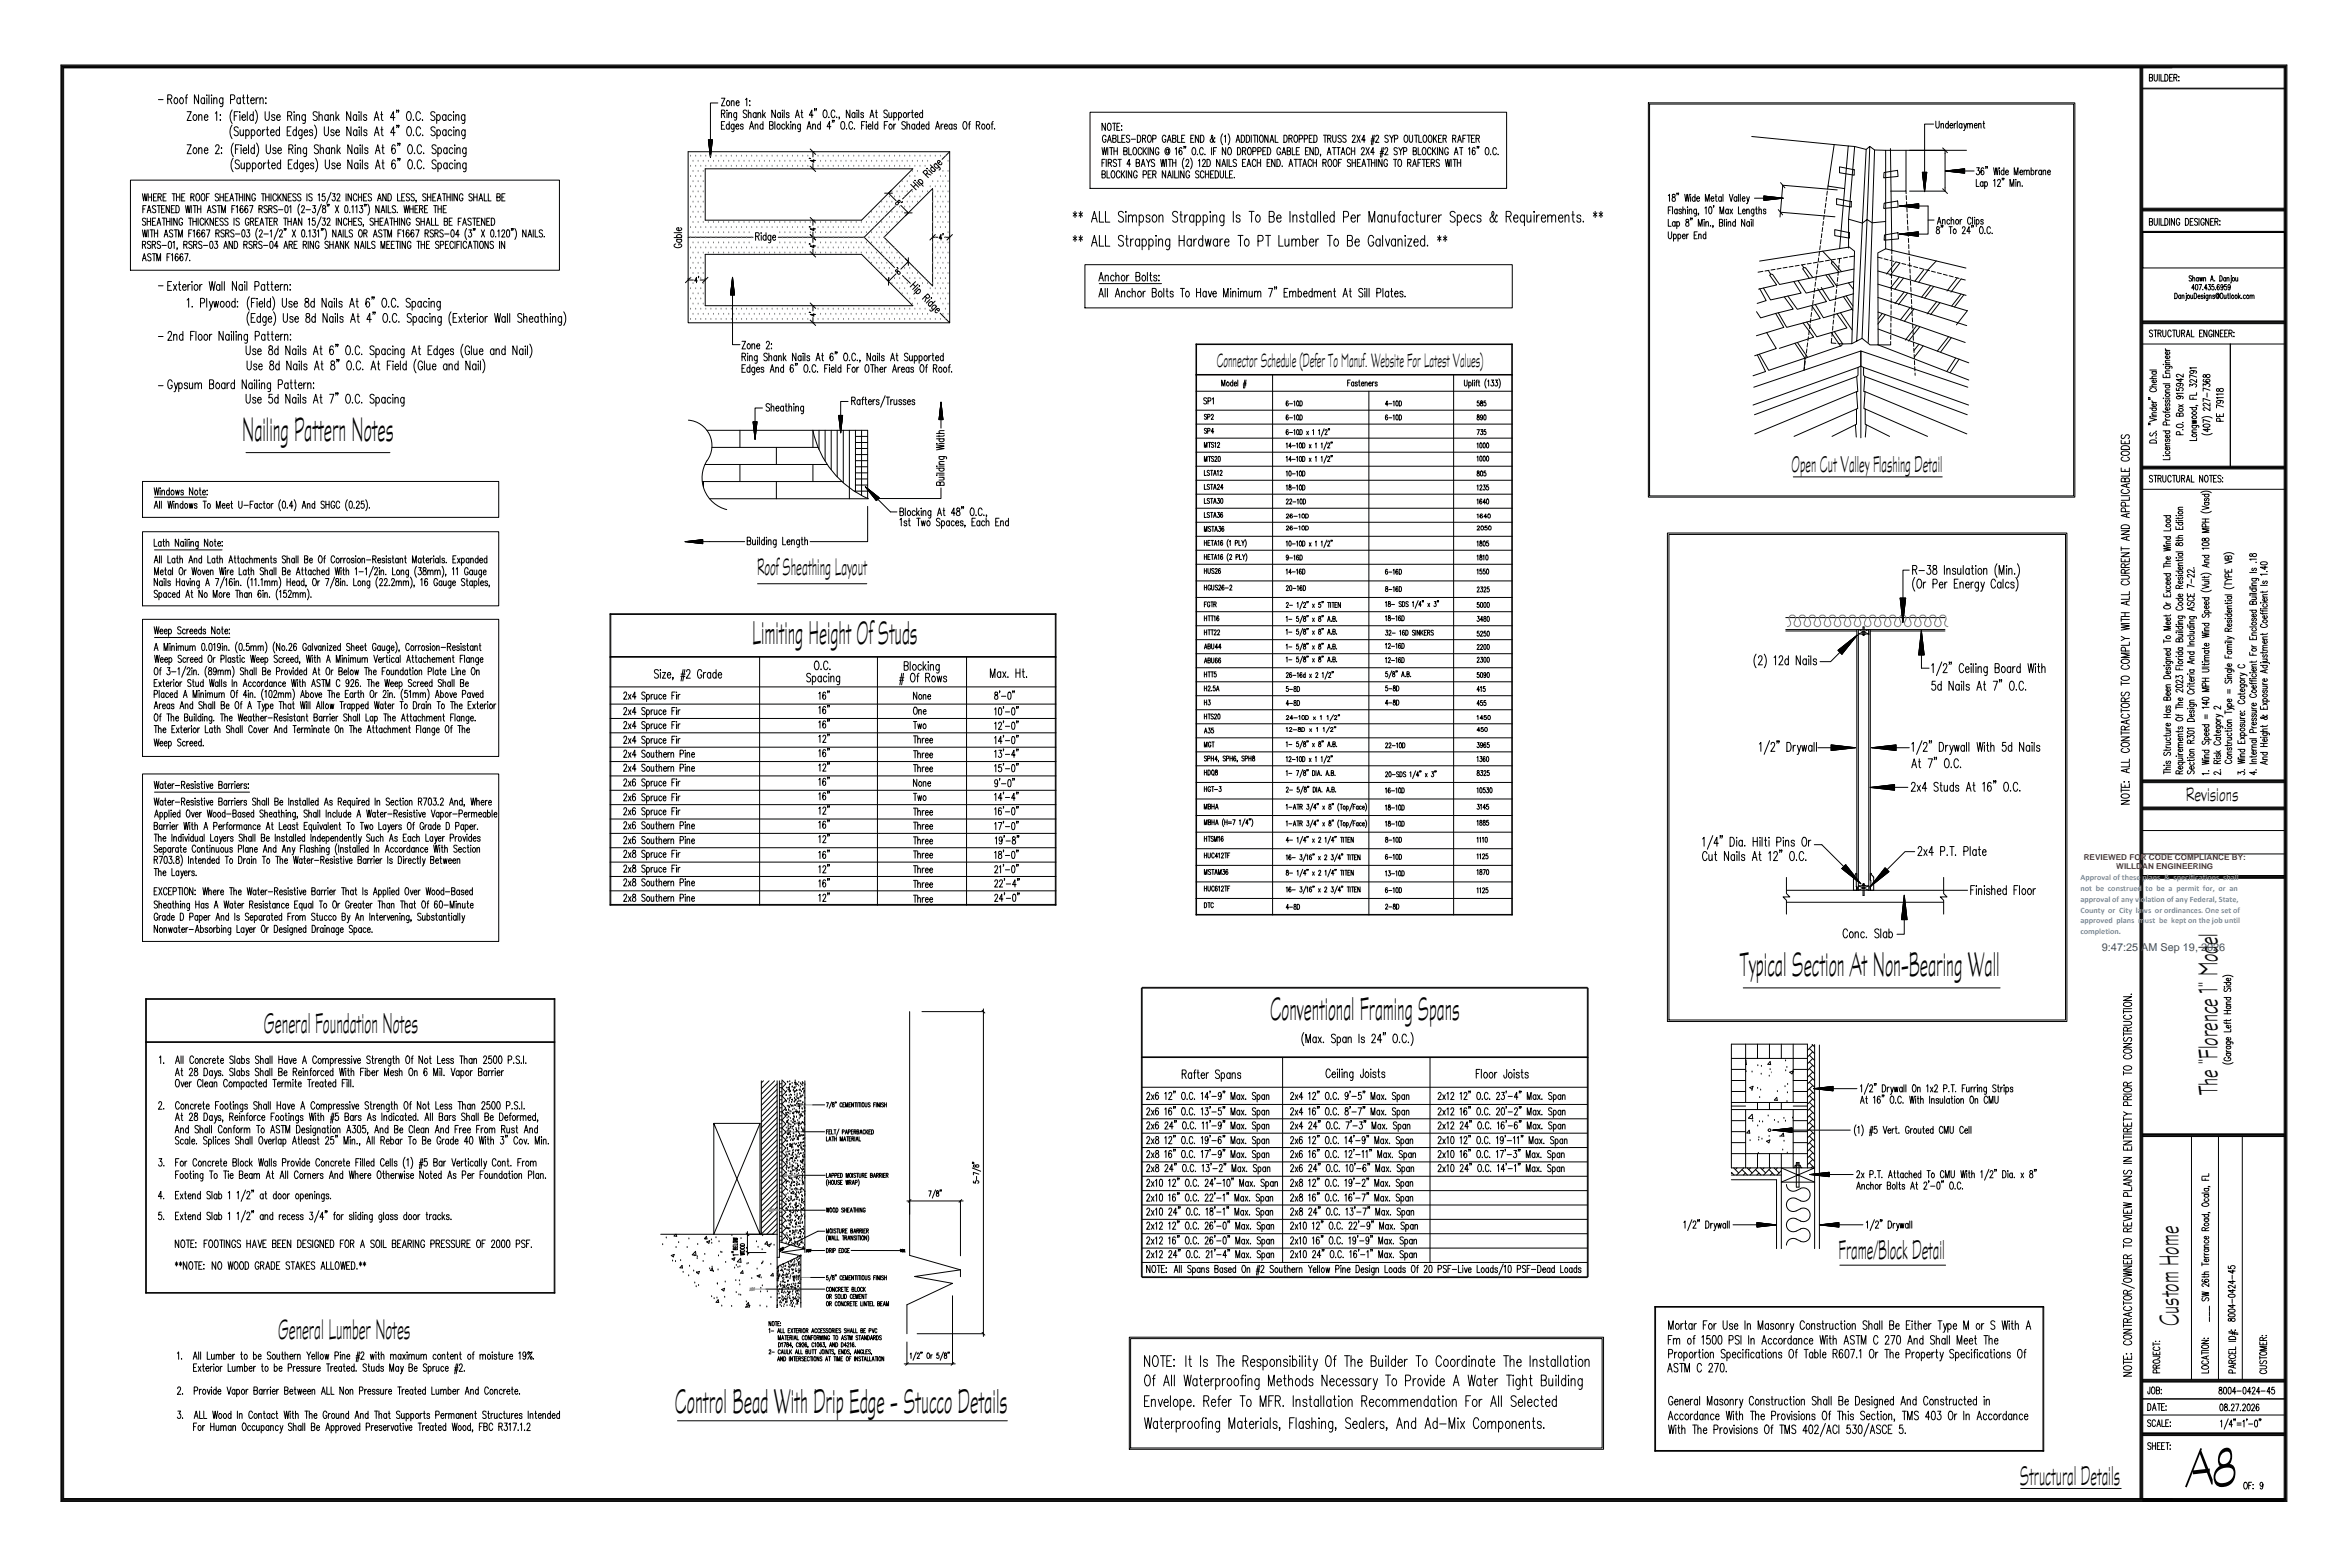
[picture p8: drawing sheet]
<svg xmlns="http://www.w3.org/2000/svg" width="914mm" height="610mm" viewBox="0 0 914 610" stroke-linecap="round" stroke-linejoin="round" font-family="sans-serif">
<defs><g id="words">
<text font-size="23" x="850.9" y="578.2">A8</text>
<text font-size="14.6" x="262.6" y="549.7">Control Bead With Drip Edge - Stucco Details</text>
<text font-size="14.4" x="677" y="379.7">Typical Section At Non-Bearing Wall</text>
<text font-size="14.3" x="94.2" y="171.6">Nailing Pattern Notes</text>
<g font-size="13.9">
<text x="292.7" y="250.5">Limiting Height Of Studs</text>
<text x="494.3" y="396.9">Conventional Framing Spans</text>
</g>
<text font-size="12.1" x="102.7" y="401.8">General Foundation Notes</text>
<text font-size="11.9" x="108.2" y="520.9">General Lumber Notes</text>
<g font-size="11.5">
<text x="862.8" y="426" transform="rotate(-90 862.8 426)">The &quot;Florence 1&quot; Model</text>
<text x="715.4" y="489.7">Frame/Block Detail</text>
<text x="847.6" y="515.7" transform="rotate(-90 847.6 515.7)">Custom Home</text>
<text x="786" y="577.5">Structural Details</text>
</g>
<text font-size="10.1" x="294.6" y="223.8">Roof Sheathing Layout</text>
<text font-size="9.7" x="697.1" y="183.5">Open Cut Valley Flashing Detail</text>
<g font-size="8.2">
<text x="473.5" y="142.7">Connector Schedule (Defer To Manuf. Website For Latest Values)</text>
<text x="850.6" y="311.6">Revisions</text>
</g>
<text font-size="4.2" fill="#005091" x="817.9" y="369.8">9:47:25 AM Sep 19, 2026</text>
<g font-size="3.2" fill="#f00">
<text x="810.8" y="334.5">REVIEWED FOR CODE COMPLIANCE BY:</text>
<text x="823.5" y="338.1">WILLDAN ENGINEERING</text>
</g>
<g font-size="3.2" fill="#5b9bd4">
<text x="809.5" y="342.5">Approval of these plans &amp; specifications shall</text>
<text x="809.5" y="346.7">not be construed to be a permit for, or an</text>
<text x="809.5" y="350.9">approval of any violation of any Federal, State,</text>
<text x="809.5" y="355.1">County or City laws or ordinances. One set of</text>
<text x="809.5" y="359.3">approved plans must be kept on the job until</text>
<text x="809.5" y="363.5">completion.</text>
</g>
</g></defs>
<g fill="none" stroke="#000" stroke-width=".39">
<path d="M23.7 25.3h866.1v558.8h-866.1zM24 25.6h865.6v558.2h-865.6zM24.2 25.8h865.1v557.8h-865.1zM24.5 26.1h864.5v557.2h-864.5zM24.8 26.3h864v556.7h-864zM61.6 38.7h1.9M65.3 38.5l1.3-.1 .3-.5-.3-.8-1.3-.2v3.5M66.1 38.5l.8 1.9M68 38.2a1.09 1.09 0 0 1 1.3 .7 1.09 1.09 0 0 1-.5 1.3l-.5 .2-.5-.6-.1-.8zM70.2 38.2l.2-.2a1.19 1.19 0 0 1 1 1.2 1.19 1.19 0 0 1-1 1.2l-.5-1.1zM72.1 38h.8M73 36.9l-.5 .2-.1 .4v2.9"/>
<path d="M77.3 36.9v3.5l-1.7-3.5v3.5M79.6 38.5l-.5-.5a1.19 1.19 0 0 0-.9 1.2 1.19 1.19 0 0 0 .9 1.2l.5-.6M79.6 38v2.4M80.5 38v2.4M80.5 36.9v.3zM81.3 36.9v3.5M82.3 38v2.4M82.3 36.9v.3zM83.1 38.7l.6-.7 .6 .2 .1 2.2M83.1 38v2.4M86.7 38l-.1 3.2-.3 .3-.6-.2M86.7 38.5l-.4-.5a1.19 1.19 0 0 0-1 1.2 1.19 1.19 0 0 0 1 1.2l.4-.6"/>
<path d="M89.7 38.7l1.4-.2 .3-.5-.3-.9-1.4-.2v3.5M93.5 38.5l-.2-.3a1.09 1.09 0 0 0-1.2 .7 1.09 1.09 0 0 0 .4 1.3l.5 .2 .5-.6M93.5 38v2.4M94.3 38h.8M94.7 36.9v2.8l.1 .5 .5 .2M96 38h.8M96.3 36.9v2.8l.1 .5 .5 .2M97.6 39h1.3l-.2-.8a1.09 1.09 0 0 0-1.2 .7 1.09 1.09 0 0 0 .4 1.3l.6 .2 .4-.6M99.7 38v2.4M100.6 38a.86 .86 0 0 0-.9 1M101.1 38.7l.6-.7 .6 .2 .1 2.2M101.1 38v2.4"/>
<path d="M103.5 38v.4zM280.7 38.2h1.4l-1.4 3h1.4M283 39.3a.97 .97 0 0 1 1.1 .7 .97 .97 0 0 1-.6 1.2l-.5-.2-.3-.7zM284.6 39.7l.4-.5 .5 .1 .1 1.9M284.6 39.2v2M290.1 38.7l.5-.5v3M291.6 39.3h.2zM832.7 26.3v556.7M833 26.3v556.7M833.2 26.3v556.7M833.5 26.3v556.7M833.8 26.3v556.7"/>
<path d="M833.8 34.3h55M833.8 34.6h55M836.3 30.2l1.1-.1v-1l-1.1-.2v2.7l1.2-.3 .1-.6-.5-.5M838.2 28.9v1.9l.5 .8 .6-.4 .1-2.3M840.1 28.9v2.7M840.8 28.9v2.7h1.1M842.3 28.9a1.42 1.42 0 0 1 1.3 1 1.42 1.42 0 0 1-.4 1.5l-.9 .2zM844.2 30.2h.7M845.4 28.9h-1.2v2.7h1.2M845.9 30.2l1-.1v-1l-1-.2v2.7M846.5 30.2l.6 1.4M847.8 29.8v.3z"/>
<path d="M847.8 31.3v.3zM72.8 43.4h1.6l-1.6 3.5h1.6M72.8 56.3h1.6l-1.6 3.5h1.6M75.5 44.8a1.09 1.09 0 0 1 1.3 .8 1.09 1.09 0 0 1-.8 1.3 1.17 1.17 0 0 1-1-.9 1.17 1.17 0 0 1 .5-1.2zM75.5 57.6l.2-.1a1.19 1.19 0 0 1 .9 1.1 1.19 1.19 0 0 1-.9 1.2l-.6-1zM77.3 45.2l.6-.6 .5 .2 .2 2.1M77.3 58.1l.6-.6 .5 .1 .2 2.2M77.3 44.6v2.3M77.3 57.5v2.3M79.5 45.6h1.4l-.3-.8a1.09 1.09 0 0 0-1.3 .8 1.09 1.09 0 0 0 .8 1.3l.8-.5M79.5 58.5h1.4l-.5-1a1.19 1.19 0 0 0-.9 1.1 1.19 1.19 0 0 0 .9 1.2l.5-.5M83.8 44.1l.5-.7v3.5"/>
<path d="M83.9 57.1l.1-.4a.77 .77 0 0 1 1.1-.2 .77 .77 0 0 1 .1 1.1l-1.4 2.2h1.6M85.7 44.6v.3zM85.7 46.5v.4zM86.2 57.5v.3zM86.2 59.5v.3zM90.3 48.7a4.7 4.7 0 0 0 0 5.2M90.3 42.8a4.6 4.6 0 0 0 0 5.2M90.8 55.6a4.7 4.7 0 0 0 0 5.3M91.1 45.1h1M91.6 58h.9M92.7 43.4h-1.6v3.5M92.7 49.8a.82 .82 0 0 0-1.1-.4 .82 .82 0 0 0-.4 1.1l1.4 .9a.9 .9 0 0 1-.4 1.4h-.5l-.6-.5"/>
<path d="M93.1 56.3h-1.5v3.5M93.3 44.6v2.3M93.3 43.4v.3zM93.4 50.5l.2 2.1 .5 .2 .6-.7M93.8 57.5v2.3M93.8 56.3v.4zM94.1 45.6h1.4l-.2-.8a1.09 1.09 0 0 0-1.3 .8 1.09 1.09 0 0 0 .7 1.3l.8-.5M94.6 58.5h1.4l-.5-1a1.19 1.19 0 0 0-.9 1.1 1.19 1.19 0 0 0 .9 1.2l.5-.5M94.7 50.5v2.3M95.6 51l.2-.4a1.09 1.09 0 0 1 1.3 .7 1.09 1.09 0 0 1-.5 1.3l-.5 .2-.5-.5M95.6 50.5v3.4M96.2 43.4v3.5"/>
<path d="M96.7 56.3v3.5M97.8 51l.5-.5a1.19 1.19 0 0 1 .9 1.1 1.19 1.19 0 0 1-.9 1.2l-.5-.5M97.8 50.5v3.4M98.6 45.1l-.3-.3a1.1 1.1 0 0 0-1.3 .7 1.1 1.1 0 0 0 .7 1.4l.9-.5M98.6 43.4v3.5M99 58l-.2-.4a1.09 1.09 0 0 0-1.3 .7 1.09 1.09 0 0 0 .5 1.3l.6 .2 .4-.5M99 56.3v3.5M99.4 42.8a4.6 4.6 0 0 1 0 5.2M99.8 55.6a4.7 4.7 0 0 1 0 5.3M100.3 50.6a1.09 1.09 0 0 1 1.3 .7 1.09 1.09 0 0 1-.5 1.3l-.5 .2-.5-.5-.1-.9zM102.2 50.5v2.3M103.1 50.5a.86 .86 0 0 0-.9 .9"/>
<path d="M103.2 43.4l.1 3a.75 .75 0 0 0 .6 .5 .75 .75 0 0 0 .7-.5l.2-3M103.5 40v.4zM103.6 56.3v2.5a.92 .92 0 0 0 .9 1l.7-1v-2.5M103.7 50.5h.8M104 49.3v2.8l.1 .5 .5 .2M105.3 51.4h1.4l-.2-.8a1.09 1.09 0 0 0-1.3 .7 1.09 1.09 0 0 0 .5 1.3l.5 .2 .5-.5M106.9 45.1a.65 .65 0 0 0-.6-.5 .65 .65 0 0 0-.6 .5l.1 .3 1 .5 .1 .5a.65 .65 0 0 1-.6 .5 .65 .65 0 0 1-.6-.5M107.4 58a.68 .68 0 0 0-1.1-.4v.7l1 .5 .1 .5a.68 .68 0 0 1-1.1 .3l-.2-.3M107.7 45.6h1.4l-.3-.8a1.1 1.1 0 0 0-1.3 .7 1.1 1.1 0 0 0 .7 1.4l.9-.5M108.1 58.5h1.4l-.2-.9a1.09 1.09 0 0 0-1.3 .7 1.09 1.09 0 0 0 .5 1.3l.6 .2 .4-.5M108.8 51l-.3-.4a1.09 1.09 0 0 0-1.2 .7 1.09 1.09 0 0 0 .4 1.3l.6 .2 .5-.5M108.8 49.3v3.5"/>
<path d="M111.8 51h.9M111.9 45.1l1.4-.2 .2-.5-.2-.8-1.4-.2v3.5M112.4 58l1.3-.2 .3-.5-.3-.8-1.3-.2v3.5M112.7 45.1l.8 1.8M113.2 58l.8 1.8M113.2 49.3h-1.4v3.5h1.4M114.5 43.4v.3zM114.5 44.6v2.3M114.9 57.5v2.3M114.9 56.3v.4zM115.3 45.2l.5-.6 .6 .2 .1 2.1M115.3 44.6v2.3"/>
<path d="M115.3 51l-.4-.5a1.19 1.19 0 0 0-1 1.1 1.19 1.19 0 0 0 1 1.2l.4-.5M115.3 49.3v3.5M115.7 58.1l.6-.6 .6 .1 .1 2.2M115.7 57.5v2.3M117.5 50.5l-.1 3.1-.3 .3-.6-.1M117.5 51l-.2-.4a1.09 1.09 0 0 0-1.2 .7 1.09 1.09 0 0 0 .4 1.3l.6 .2 .4-.5M118.3 51.4h1.4l-.2-.8a1.1 1.1 0 0 0-1.2 .7 1.1 1.1 0 0 0 .4 1.3l.6 .2 .4-.5M118.8 44.6l-.1 3.1-.3 .3-.6-.1M118.8 45.1l-.2-.3a1.1 1.1 0 0 0-1.3 .7 1.1 1.1 0 0 0 .7 1.4l.8-.5M119.3 57.5l-.1 3.1-.4 .3-.6-.1M119.3 58l-.2-.4a1.1 1.1 0 0 0-1.3 .7 1.1 1.1 0 0 0 .4 1.3l.6 .2 .5-.5M121.7 51a.68 .68 0 0 0-1.2-.4v.7l1.1 .5 .1 .5a.68 .68 0 0 1-1.2 .3l-.1-.3"/>
<path d="M122.4 48.7a4.7 4.7 0 0 1 0 5.2M123.4 43.9a.84 .84 0 0 0-1.3-.4 .84 .84 0 0 0 .2 1.4l.7 .3a.89 .89 0 0 1 .4 1.3 .89 .89 0 0 1-1.4 .2l-.2-.3M123.9 56.8a.81 .81 0 0 0-1.1-.5 .81 .81 0 0 0-.4 1.2l1 .6a.88 .88 0 0 1 .4 1.3 .88 .88 0 0 1-1.3 .2l-.2-.3M124.1 45.2l.6-.6 .6 .2 .1 2.1M124.1 43.4v3.5M124.6 58.1l.6-.6 .6 .1 .1 2.2M124.6 56.3v3.5M126.2 49.3l.1 3a.73 .73 0 0 0 .7 .5 .73 .73 0 0 0 .7-.5l.1-3M127.7 45.1l-.2-.3a1.09 1.09 0 0 0-1.3 .8 1.09 1.09 0 0 0 .7 1.3l.8-.5M127.7 44.6v2.3M128.2 58l-.5-.5a1.19 1.19 0 0 0-.9 1.1 1.19 1.19 0 0 0 .9 1.2l.5-.5M128.2 57.5v2.3"/>
<path d="M128.5 45.2l.6-.6 .6 .2 .1 2.1M128.5 44.6v2.3M129 58.1l.6-.6 .5 .1 .2 2.2M129 57.5v2.3M130 51a.65 .65 0 0 0-.6-.5 .65 .65 0 0 0-.7 .5l1.2 .8 .1 .5a.65 .65 0 0 1-.6 .5 .65 .65 0 0 1-.7-.5M130.7 51.4h1.4l-.5-.9a1.19 1.19 0 0 0-.9 1.1 1.19 1.19 0 0 0 .9 1.2l.5-.5M130.7 43.4v3.5M131.2 56.3v3.5M131.2 45.6l.8 1.3M131.7 58.5l.8 1.3M131.9 44.6l-1.2 1.6M132.3 57.5l-1.1 1.6"/>
<path d="M136.5 43.4v3.5l-1.6-3.5v3.5M136.6 49.3v3.5l-1.6-3.5v3.5M136.9 56.3v3.5l-1.6-3.5v3.5M138.8 45.1l-.2-.3a1.1 1.1 0 0 0-1.3 .7 1.1 1.1 0 0 0 .7 1.4l.8-.5M138.8 44.6v2.3M138.9 51l-.3-.4a1.09 1.09 0 0 0-1.2 .7 1.09 1.09 0 0 0 .4 1.3l.6 .2 .5-.5M138.9 50.5v2.3M139.2 58l-.2-.4a1.09 1.09 0 0 0-1.2 .7 1.09 1.09 0 0 0 .4 1.3l.6 .2 .4-.5M139.2 57.5v2.3M139.7 44.6v2.3M139.7 43.4v.3zM139.8 49.3v.4z"/>
<path d="M139.8 50.5v2.3M140.2 57.5v2.3M140.2 56.3v.4zM140.5 43.4v3.5M140.6 49.3v3.5M141 56.3v3.5M142.7 45.1a.66 .66 0 0 0-.6-.5 .66 .66 0 0 0-.7 .5l.4 .5 .8 .3 .1 .5a.66 .66 0 0 1-.6 .5 .66 .66 0 0 1-.7-.5M142.8 51a.65 .65 0 0 0-.6-.5 .65 .65 0 0 0-.7 .5l1.2 .8 .1 .5a.65 .65 0 0 1-.6 .5 .65 .65 0 0 1-.7-.5M143.2 58a.65 .65 0 0 0-.7-.6 .65 .65 0 0 0-.6 .6l.3 .5 .8 .3 .2 .5a.65 .65 0 0 1-.7 .5 .65 .65 0 0 1-.6-.5M145.6 46.9l.9-3.5 .9 3.5M145.7 52.8l.9-3.5 .9 3.5M145.9 45.7h1.2"/>
<path d="M146 51.6h1.2M146.1 59.8l.9-3.5 .9 3.5M146.4 58.6h1.2M148.1 44.6h.8M148.2 50.5h.8M148.5 43.4v2.8l.1 .5 .5 .2M148.5 49.3v2.8l.2 .5 .4 .2M148.6 57.5h.8M148.9 56.3v2.8l.2 .5 .4 .2M153.7 45.7h-1.8l1.2-2.3v3.5M153.8 51.6h-1.8l1.2-2.3v3.5M153.8 56.8l-.1-.3-.6-.2a2.25 2.25 0 0 0 .1 3.5 1.16 1.16 0 0 0 .7-1.1 1.16 1.16 0 0 0-.8-1.1l-.7 1"/>
<path d="M154.5 42.9l-.2 .2v-.3v.9M154.6 48.8h-.3h.3l-.3 .9M154.9 55.8h-.2h.2l-.2 .9M155.2 42.9h-.3l.2-.1-.2 .9M155.2 48.8l-.1 .2v-.3l-.1 1M155.6 55.8h-.2l.1-.2-.1 1.1M158.6 43.6a.98 .98 0 0 1 1.1 .1 .98 .98 0 0 1 .3 1.1l-.1 1.3-.6 .8a1.96 1.96 0 0 1-.7-3.3zM158.7 49.5l.2-.2a1.94 1.94 0 0 1 .7 3.3l-.2 .2a1.51 1.51 0 0 1-1.2-2.2zM159.1 56.5l.2-.2a1.94 1.94 0 0 1 .7 3.3l-.2 .2a1.7 1.7 0 0 1-1-2.7zM160.8 46.5v.4l.2-.2M160.9 52.5l.1 .1M161.3 59.5v.3l.1-.2"/>
<path d="M163.6 44.3a.8 .8 0 0 0-.4-.8 .8 .8 0 0 0-.9 .1 2.48 2.48 0 0 0 .3 3.3h.4l.6-.8M163.7 50.1l-.6-.8a1.96 1.96 0 0 0-.7 3.3l.2 .2a.87 .87 0 0 0 1.1-.8M164 57.1l-.5-.8a1.94 1.94 0 0 0-.7 3.3l.2 .2a.87 .87 0 0 0 1-.9M164.4 46.5v.4l.1-.2M164.5 52.5v.3l.1-.2M164.8 59.5v.3l.2-.2M169.2 43.9a.83 .83 0 0 0-1.1-.4 .83 .83 0 0 0-.4 1.1l1.1 .6a.89 .89 0 0 1 .4 1.3 .89 .89 0 0 1-1.3 .2l-.3-.3M169.3 49.8a.83 .83 0 0 0-1.1-.4 .83 .83 0 0 0-.4 1.1l1.1 .7a.89 .89 0 0 1 .2 1.4 .89 .89 0 0 1-1.4-.3M169.7 56.8a.83 .83 0 0 0-1.1-.5 .83 .83 0 0 0-.4 1.2l1 .6a.88 .88 0 0 1 .4 1.3 .88 .88 0 0 1-1.3 .2l-.2-.3M169.9 45.1l.3-.3a1.09 1.09 0 0 1 1.3 .8 1.09 1.09 0 0 1-.8 1.3l-.8-.5M169.9 44.6v3.4M170 51l.2-.4a1.09 1.09 0 0 1 1.3 .7 1.09 1.09 0 0 1-.5 1.3l-.5 .2-.5-.5"/>
<path d="M170 50.5v3.4M170.4 58l.2-.4a1.1 1.1 0 0 1 1.3 .7 1.1 1.1 0 0 1-.4 1.3l-.6 .2-.5-.5M170.4 57.5v3.4M173.5 45.1l-.2-.3a1.09 1.09 0 0 0-1.3 .8 1.09 1.09 0 0 0 .7 1.3l.8-.5M173.5 44.6v2.3M173.6 51l-.2-.4a1.09 1.09 0 0 0-1.3 .7 1.09 1.09 0 0 0 .5 1.3l.5 .2 .5-.5M173.6 50.5v2.3M173.9 58l-.4-.5a1.19 1.19 0 0 0-.9 1.1 1.19 1.19 0 0 0 .9 1.2l.4-.5M173.9 57.5v2.3M175.7 45.1l-.2-.3a1.06 1.06 0 0 0-1.3 .6 1.06 1.06 0 0 0 .5 1.3l.5 .2 .5-.5M175.8 51l-.2-.4a1.09 1.09 0 0 0-1.3 .7 1.09 1.09 0 0 0 .5 1.3l.5 .2 .5-.5M176.1 58l-.2-.4a1.09 1.09 0 0 0-1.2 .7 1.09 1.09 0 0 0 .4 1.3l.6 .2 .4-.5"/>
<path d="M176.5 44.6v2.3M176.5 43.4v.3zM176.6 50.5v2.3M176.6 49.3v.4zM177 57.5v2.3M177 56.3v.4zM177.3 45.2l.6-.6 .6 .2 .1 2.1M177.3 44.6v2.3M177.4 51.2l.6-.7 .6 .1v2.2M177.4 50.5v2.3M177.8 58.1l.6-.6 .5 .1 .1 2.2M177.8 57.5v2.3"/>
<path d="M180.9 44.6l-.1 3.1-.4 .3-.6-.1M180.9 45.1l-.2-.3a1.1 1.1 0 0 0-1.4 .7 1.1 1.1 0 0 0 .8 1.4l.8-.5M181 50.5l-.2 3.1-.3 .3-.6-.1M181 51l-.5-.5a1.19 1.19 0 0 0-.9 1.1 1.19 1.19 0 0 0 .9 1.2l.5-.5M181.4 57.5l-.2 3.1-.3 .3-.6-.1M181.4 58l-.5-.5a1.19 1.19 0 0 0-1 1.1 1.19 1.19 0 0 0 1 1.2l.5-.5M275.6 54.4h1.6l-.8 6.9zM275.7 54.4l-.1 .1M275.8 55.5l1.2-1.1-1.2 1.2M275.8 54.4l-.1 .2M276.1 54.4l-.4 .4M276.1 54.4l-.4 .5"/>
<path d="M276.3 54.4l-.6 .6M276.4 54.4l-.7 .6M276.6 60l-.3 .2M276.6 54.4l-.8 .9M276.6 59.7l-.3 .3M276.6 59.8l-.3 .3M276.6 59.6l-.3 .4M276.6 59.2l-.3 .5M276.6 59.4l-.3 .3M276.6 59.5l-.3 .3M276.7 58.9l-.5 .5M276.7 59l-.5 .5 .5-.4"/>
<path d="M276.7 54.4l-.9 .9M276.7 58.5l-.5 .6M276.7 58.6l-.5 .6 .5-.4M276.8 58.4l-.6 .6M276.8 58.1l-.7 .6M276.8 58.2l-.7 .6 .7-.5M276.8 54.4l-1 1M276.8 58l-.7 .6M276.8 57.7l-.7 .7M276.8 57.8l-.7 .7M276.9 57.5l-.8 .8M276.9 57.6l-.8 .7"/>
<path d="M276.9 57.4l-.8 .8M276.9 57.2l-.8 .9M276.9 57.1l-.8 .9M276.9 57l-.8 .9M276.9 56.9l-.9 .9M276.9 56.8l-.9 .9M276.9 56.7l-.9 .9M277 56.5l-1 1M277 56.4l-1 1M277 56.3l-1 1M277 56.2l-1 1M277 56.1l-1 1"/>
<path d="M277 55.9l-1.1 1.1M277 55.8l-1.1 1.2M277.1 55.7l-1.2 1.1M277.1 55.6l-1.2 1.1M277.1 55.3l-1.2 1.4 1.2-1.2M277.1 55.2l-1.2 1.3M277.1 54.4l-1.3 1.3M277.2 55l-1.3 1.4 1.2-1.3M277.2 54.9l-1.4 1.3M277.2 54.8l-1.4 1.3M277.2 54.6l-1.4 1.4M277.2 54.5l-1.4 1.4"/>
<path d="M277.2 54.4l-1.4 1.4M279.3 40.1h-2.9l.1 14.3-.8 .8M280.7 44.2l1.2-.1v-1.2l-1.2-.1v3M280.7 48.7h.8M281.4 44.2l.7 1.6M282 47.3h-1.3v3h1.3M282.9 43.8v2M282.9 42.8v.3zM283.5 44.4l.6-.6 .5 .2v1.8M283.5 43.8v2M283.8 48.7l-.3-.3a.94 .94 0 0 0-1.1 .7 .94 .94 0 0 0 .7 1.2l.7-.5M283.8 47.3v3"/>
<path d="M285.6 48.3l-.1 2.6-.3 .3-.5-.1M285.6 48.7l-.1-.3a.95 .95 0 0 0-1.2 .7 .95 .95 0 0 0 .6 1.2l.7-.5M286.3 49.1h1.2l-.2-.7a.95 .95 0 0 0-1.1 .7 .95 .95 0 0 0 .6 1.2l.7-.5M286.4 40h1.2l-.2-.7a.96 .96 0 0 0-1.1 .7 .96 .96 0 0 0 .6 1.2l.7-.5M286.6 43.8l-.1 2.7-.3 .3-.4-.2M286.6 44.2l-.2-.2a.95 .95 0 0 0-1.1 .6 .95 .95 0 0 0 .6 1.2l.7-.4M289.2 48.7l-.1-.3a.6 .6 0 0 0-1 .3l1 .7 .1 .4a.56 .56 0 0 1-.6 .5 .56 .56 0 0 1-.5-.5M290.6 43.2a.72 .72 0 0 0-1.2-.3 .72 .72 0 0 0 .2 1.2l.6 .3a.75 .75 0 0 1 .2 1.2 .75 .75 0 0 1-1.2-.2M291.2 44.4l.4-.6 .5 .2 .1 1.8M291.2 42.8v3M291.6 41h.2zM291.6 50.3l.8-3 .8 3"/>
<path d="M291.9 49.3h1M293.8 48.9l.5-.6 .5 .1 .1 1.9M293.8 48.3v2M294.2 44.2l-.2-.2a.94 .94 0 0 0-1.1 .6 .94 .94 0 0 0 .6 1.2l.7-.4M294.2 43.8v2M294.9 44.4l.5-.6 .5 .2 .1 1.8M294.9 43.8v2M296.8 42.8v3M296.9 48.7l-.2-.3a.95 .95 0 0 0-1.2 .7 .95 .95 0 0 0 .7 1.2l.7-.5M296.9 47.3v3M297.2 44.6l.7 1.2M297.8 43.8l-1 1.4"/>
<path d="M299.4 48.7l1.3-.3-.1-1-1.2-.1v3h.9l.4-.3v-1l-.4-.3M301.5 47.3v3M301.7 42.8v3l-1.4-3v3M302.6 48.4a.94 .94 0 0 1 1.1 .7 .94 .94 0 0 1-.6 1.2l-.7-.5zM303.7 44.2l-.2-.2a.95 .95 0 0 0-1.1 .6 .95 .95 0 0 0 .6 1.2l.7-.4M303.7 43.8v2M304.5 43.8v2M304.5 42.8v.3zM305.1 42.8v3M305.4 48.7l-.3-.3a.94 .94 0 0 0-1.1 .7 .94 .94 0 0 0 .7 1.2l.7-.5M305.9 47.3v3M306.3 49.1l.7 1.2"/>
<path d="M306.9 48.3l-1 1.4M307 44.2a.6 .6 0 0 0-1-.2v.5l.9 .4v.7a.59 .59 0 0 1-1-.2M307.7 48.3v2M307.7 47.3v.3zM308.4 48.9l.5-.6 .5 .1 .1 1.9M308.4 48.3v2M309.5 45.8l.8-3 .8 3M309.8 44.8h1M311.4 48.3v2.6l-.3 .3-.5-.1M311.4 48.7l-.1-.3a.95 .95 0 0 0-1.2 .7 .95 .95 0 0 0 .7 1.2l.6-.5M311.7 43.8h.6M312 42.8v2.4v.4l.5 .2"/>
<path d="M314 50.3l.8-3 .8 3M314.3 49.3h1M315.3 58l2.1 2.1M316.2 48.9l.5-.6 .5 .1 .1 1.9M316.2 48.3v2M316.3 59v2.1M316.4 44.8h-1.5l1-2v3M317.1 42.4l-.2 .7M317.7 42.4l-.2 .7M319.2 48.7l-.1-.3a.95 .95 0 0 0-1.2 .7 .95 .95 0 0 0 .7 1.2l.6-.5M319.2 47.3v3M320.6 42.9l.2-.1a1.69 1.69 0 0 1 .6 2.8l-.2 .2a1.69 1.69 0 0 1-.6-2.9z"/>
<path d="M322.5 45.5l.1 .1M323.3 49.3h-1.5l1-2v3M324 46.9l-.2 .7M324.6 46.9l-.2 .7M324.9 43.5l-.5-.7a1.69 1.69 0 0 0-.6 2.8l.6 .2 .5-.7M325.5 45.5l.2 .1M326.6 45.6h-.2h.2l-.2 .7M327.5 47.4l.2-.1a1.69 1.69 0 0 1 .6 2.8l-.2 .2a1.69 1.69 0 0 1-.6-2.9zM329.4 50l.1 .1M330.7 42.8v3l-1.4-3v3M331.8 48l-.5-.7a1.69 1.69 0 0 0-.6 2.8l.6 .2 .5-.8M332.5 50l.1 .1"/>
<path d="M332.7 44.2l-.2-.2a.95 .95 0 0 0-1.1 .6 .95 .95 0 0 0 .6 1.2l.7-.4M332.7 43.8v2M333.5 43.8v2M333.5 42.8v.3zM334.1 42.8v3M335.2 48.7h.8M336 44.2l-.4-.4-.7 .4 1 .7 .1 .5a.54 .54 0 0 1-.5 .4 .54 .54 0 0 1-.6-.4M336.5 47.3h-1.3v3M337.1 48.3v2M337.1 47.3v.3zM337.8 49.1h1.2l-.2-.7a.95 .95 0 0 0-1.1 .7 .95 .95 0 0 0 .6 1.2l.7-.5M338.5 45.8l.8-3 .8 3"/>
<path d="M338.8 44.8h1M339.6 47.3v3M340.7 43.8h.6M341 42.8v2.4v.4l.4 .2M341.5 48.7l-.2-.3a.94 .94 0 0 0-1.1 .7 .94 .94 0 0 0 .7 1.2l.6-.5M341.5 47.3v3M344.1 48.7h.8M345.3 43.2a.73 .73 0 0 0-.7-.4 .73 .73 0 0 0-.7 .4l.2 .8 .8 .4a.74 .74 0 0 1 .2 1.2 .74 .74 0 0 1-1.2-.2M345.4 47.3h-1.3v3M345.9 43.8l.1 1.8 .5 .2 .5-.6M346.2 48.4a.95 .95 0 0 1 1.1 .7 .95 .95 0 0 1-.6 1.2l-.5-.2-.3-.7zM347 43.8v2"/>
<path d="M347.8 44.2l.1-.2a.95 .95 0 0 1 1.2 .6 .95 .95 0 0 1-.7 1.2l-.6-.4M347.8 43.8v3M347.8 48.3v2M348.5 48.3l-.4 .1-.3 .7M349.6 44.2l.2-.2a.95 .95 0 0 1 1.1 .6 .95 .95 0 0 1-.6 1.2l-.7-.4M349.6 43.8v3M351.8 44a.95 .95 0 0 1 1.1 .6 .95 .95 0 0 1-.6 1.2l-.7-.4zM352.3 47.7a.72 .72 0 0 0-1.1-.3 .72 .72 0 0 0 .1 1.2l.6 .3a.75 .75 0 0 1 .2 1.2 .75 .75 0 0 1-1.2-.3M352.9 48.9l.5-.6 .5 .1v1.9M352.9 47.3v3M353.4 43.8v2M354.2 43.8l-.5 .2-.3 .6"/>
<path d="M354.7 43.8h.6M355 42.8v2.4v.4l.4 .2M355.9 48.7l-.2-.3a.94 .94 0 0 0-1.1 .7 .94 .94 0 0 0 .7 1.2l.6-.5M355.9 48.3v2M356 44.6h1.2l-.2-.6a.94 .94 0 0 0-1.1 .6 .94 .94 0 0 0 .6 1.2l.7-.4M357.8 48.7l-.2-.3a.94 .94 0 0 0-1.1 .7 .94 .94 0 0 0 .6 1.2l.7-.5M357.8 47.3v3M358.5 49.1h1.2l-.2-.7a.95 .95 0 0 0-1.1 .7 .95 .95 0 0 0 .6 1.2l.7-.5M359 44.2l-.2-.2a.94 .94 0 0 0-1.2 .6 .94 .94 0 0 0 .7 1.2l.7-.4M359 42.8v3M361.4 48.7l-.1-.3a.95 .95 0 0 0-1.2 .7 .95 .95 0 0 0 .7 1.2l.6-.5M361.4 47.3v3"/>
<path d="M364 50.3l.8-3 .8 3M364.3 49.3h1M366.2 48.3v2M367 48.3l-.5 .1-.3 .7M367.5 49.1h1.1l-.1-.7a.95 .95 0 0 0-1.2 .7 .95 .95 0 0 0 .7 1.2l.6-.5M369.5 59l-2.9 3M369.5 59h-101.7v66.6h101.7M369.5 59v66.6l-3.7-3.8M370.4 48.7l-.2-.3a.95 .95 0 0 0-1.1 .7 .95 .95 0 0 0 .6 1.2l.7-.5M370.4 48.3v2M372.2 48.7l-.4-.4-.7 .4 1 .7 .1 .4a.54 .54 0 0 1-.5 .5 .54 .54 0 0 1-.6-.5M375.1 47.4l.1-.1a1.69 1.69 0 0 1 .6 2.8l-.1 .2a1.69 1.69 0 0 1-.6-2.9z"/>
<path d="M376.9 48.3h.6M377.6 47.3l-.4 .1-.1 .5v2.4M379.9 48.7l1.2-.1v-1.2l-1.2-.1v3M380.6 48.7l.7 1.6M382.3 48.4a.94 .94 0 0 1 1.1 .7 .94 .94 0 0 1-.7 1.2l-.6-.5zM384.1 48.4a.95 .95 0 0 1 1.2 .7 .95 .95 0 0 1-.7 1.2l-.7-.5zM385.7 48.3h.7M386.5 47.3l-.5 .6v2.4M387 50l.1 .1M424.1 43.7h162.1v29.6h-162.1zM428.8 57.4l.5 2.8 .4-2.8 .5 2.8 .5-2.8M430.1 47.9v2.8l-1.3-2.8v2.8"/>
<path d="M430.4 53.2l-.5-.6a1.49 1.49 0 0 0-1 1.4 1.49 1.49 0 0 0 1 1.4l.5-.7v-.4h-.5M430.9 55.4l.8-2.8 .7 2.8M431 57.4v2.8M431.2 54.5h.9M431.2 48.1l.2-.2a1.49 1.49 0 0 1 1 1.4 1.49 1.49 0 0 1-1 1.4 2.04 2.04 0 0 1-.2-2.6zM431.8 57.4h1.3M432.4 57.4v2.8M432.9 47.9h1.3M433 53.9l1.1-.1 .2-.4-.2-.7-1.1-.1v2.8h.8l.4-.3 .1-.6-.5-.6M433.5 57.4v2.8M433.5 58.8h1.3M433.6 47.9v2.8"/>
<path d="M434.6 49.3h.7M434.8 57.4v2.8M434.9 52.6v2.8h1.1M435.8 47.9h-1.2v2.8h1.2M436.5 48.9v.3zM436.5 50.5v.2zM436.5 53.9h.8M437.3 58.8l1.1-.2 .2-.4-.2-.7-1.1-.1v2.8l1.2-.2 .1-.7-.5-.5M437.7 52.6h-1.2v2.8h1.2M439.2 57.4v2.8h1.2M439.6 53l-.5-.4-.8 .4 .1 .5 .8 .5a.71 .71 0 0 1 .2 1.2 .71 .71 0 0 1-1.1-.2M440.1 54.2h1.7"/>
<path d="M441.2 57.5l.2-.1a1.49 1.49 0 0 1 .9 1.4 1.49 1.49 0 0 1-.9 1.4 2.11 2.11 0 0 1-.2-2.7zM442.6 52.6a1.47 1.47 0 0 1 1.4 1 1.47 1.47 0 0 1-.5 1.6l-.9 .2zM444.2 58.1a.74 .74 0 0 0-.9-.7 .74 .74 0 0 0-.5 1.1l.4 1.6 .6 .1 .4-.6M444.5 53.9l1.1-.1v-1.1l-1.1-.1v2.8M444.8 57.4v2.8M445.2 53.9l.6 1.5M445.3 58.6l.8 1.6M446.1 57.4l-1.3 1.9M446.7 57.4v2.8M446.9 52.7l.1-.1a1.49 1.49 0 0 1 1 1.4 1.49 1.49 0 0 1-1 1.4 2.07 2.07 0 0 1-.1-2.7zM448.5 54l1.2-.1v-1.2l-1.2-.1v2.8M448.8 57.4v2.8l-1.3-2.8v2.8"/>
<path d="M450.9 58.1l-.4-.7a1.49 1.49 0 0 0-1 1.4 1.49 1.49 0 0 0 1 1.4l.4-.6v-.4h-.4M453.6 53.2l-.4-.6a1.49 1.49 0 0 0-1 1.4 1.49 1.49 0 0 0 1 1.4l.4-.7v-.4h-.4M454.2 55.4l.8-2.8 .7 2.8M454.5 54.5h.9M454.7 58.5l-.3-.4a.68 .68 0 0 0-.7 .8 .68 .68 0 0 0 .9 .5l.1-.2M454.7 58.1v1.5a1.1 1.1 0 0 0 .6-1.5 1.1 1.1 0 0 0-1.5-.5 1.1 1.1 0 0 0-.5 1.4 .98 .98 0 0 0 .5 1.1 .98 .98 0 0 0 1.2-.3M456.3 53.9l1.1-.1 .2-.4-.2-.7-1.1-.1v2.8h.8l.4-.3 .1-.6-.5-.6M457.3 58l.5-.6v2.8M458.2 52.6v2.8h1.1M459.8 53.9h.7M459.9 57.8l-.6-.4a1.8 1.8 0 0 0 .1 2.8 .8 .8 0 0 0 .6-.9 .8 .8 0 0 0-.9-.7l-.3 .7M460.8 57l-.2 .7"/>
<path d="M461 52.6h-1.2v2.8h1.2M461.4 57h-.2h.2l-.2 .7M463.3 53.9h.8M464.2 57.5l.2-.1a1.49 1.49 0 0 1 .9 1.4 1.49 1.49 0 0 1-.9 1.4 2.04 2.04 0 0 1-.2-2.7zM464.6 52.6h-1.3v2.8h1.3M465.9 60l.1 .1M466.4 52.6v2.8l-1.3-2.8v2.8M467.1 52.6a1.47 1.47 0 0 1 1.5 1 1.47 1.47 0 0 1-.5 1.6l-1 .2zM468.2 58.1a.74 .74 0 0 0-1-.7 .74 .74 0 0 0-.4 1.1l.3 1.6 .6 .1 .5-.6M468.8 60l.1 .1M471.4 57.4v2.8M472.2 58.8h.7"/>
<path d="M472.7 53.8l-.1-.3-.6 1.5a.64 .64 0 0 1-1 .2 .64 .64 0 0 1 .1-1l.7-.7-.2-.9-.3 .4 .1 .7 .9 1.5 .4 .2v-.3M473.4 57.4h-1.2v2.8M475.7 52a3.7 3.7 0 0 0 0 4.3M476.4 53.1l.4-.5v2.8M476.9 57.4v2.8l-1.3-2.8v2.8M477.9 52a3.7 3.7 0 0 1 0 4.3M478 57.5l.2-.1a1.49 1.49 0 0 1 1 1.4 1.49 1.49 0 0 1-1 1.4 2.11 2.11 0 0 1-.2-2.7zM480.9 55.4l.8-2.8 .7 2.8M481.2 54.5h.9M481.5 57.4h.6a1.73 1.73 0 0 1 0 2.8h-.6zM483 52.6a1.47 1.47 0 0 1 1.4 1 1.47 1.47 0 0 1-.5 1.6l-.9 .2zM483.4 58.8l1.1-.2 .3-.4-.3-.7-1.1-.1v2.8"/>
<path d="M484.1 58.8l.7 1.4M484.9 52.6a1.47 1.47 0 0 1 1.4 1 1.47 1.47 0 0 1-.4 1.6l-1 .2zM485.8 57.5l.1-.1a1.6 1.6 0 0 1 .6 2.7l-.2 .1a1.55 1.55 0 0 1-.5-2.7zM486.9 52.6v2.8M487.5 58.9l1.1-.1v-1.3l-1.1-.1v2.8M487.6 52.6h1.4M488.3 52.6v2.8M489.3 52.6v2.8M489.4 58.9l1.1-.1 .2-.5-.2-.8-1.1-.1v2.8M490.4 52.7l.2-.1a1.55 1.55 0 0 1 .6 2.6l-.2 .2a1.58 1.58 0 0 1-.6-2.7zM491.4 58.8h.7M492.6 57.4h-1.2v2.8h1.2"/>
<path d="M493.1 57.4h.7a1.73 1.73 0 0 1 0 2.8h-.7zM493.4 52.6v2.8l-1.3-2.8v2.8M494.2 55.4l.7-2.8 .7 2.8M494.5 54.5h.9M496.2 52.6v2.8h1.1M498.3 58.1a.74 .74 0 0 0-1-.7 .74 .74 0 0 0-.4 1.1l.1 1.1 .4 .6 .8-.4 .1-.6h-.5M499.1 59.3h.9M499.6 52.6a1.49 1.49 0 0 1 1.3 1 1.49 1.49 0 0 1-.4 1.6l-.9 .2zM500.8 58.8l1.2-.2v-1.1l-1.2-.1v2.8l1.3-.2 .1-.7-.5-.5M501.5 53.9l1.1-.1 .2-.4-.2-.7-1.1-.1v2.8M502.2 53.9l.6 1.5M502.8 57.4v2.8h1.1"/>
<path d="M503.9 52.7l.1-.1a1.49 1.49 0 0 1 1 1.4 1.49 1.49 0 0 1-1 1.4 2.07 2.07 0 0 1-.1-2.7zM504.4 58.8h.8M505.5 54l1.1-.1v-1.2l-1.1-.1v2.8M505.6 57.4h-1.2v2.8h1.2M507.5 54l1.1-.1v-1.2l-1.1-.1v2.8M508 58.8h.7M509.1 57.4h-1.1v2.8h1.1M509.4 53.9h.8M510.6 52.6h-1.2v2.8h1.2M511 57.4v2.8l-1.3-2.8v2.8M511.2 52.6a1.49 1.49 0 0 1 1.4 1 1.49 1.49 0 0 1-.5 1.6l-.9 .2zM511.8 57.4h.6a1.73 1.73 0 0 1 0 2.8h-.6z"/>
<path d="M514.9 52.6h1.3M515.6 52.6v2.8M516.6 53.9l1.1-.1v-1.1l-1.1-.1v2.8M516.7 59.3h.9M517.3 53.9l.6 1.5M518.5 57.4h1.3M518.5 52.6v2l.6 .8 .7-.4 .1-2.4M519.1 57.4v2.8M520.1 57.4h1.4M520.8 57.4v2.8M521.9 53l-.4-.4-.9 .4 .2 .7 .7 .3a.71 .71 0 0 1 .3 1.2 .71 .71 0 0 1-1.2-.2M522.1 59.3h.9"/>
<path d="M523.8 53l-.5-.4-.8 .4 .1 .7 .8 .3a.71 .71 0 0 1 .2 1.2 .71 .71 0 0 1-1.1-.2M525.3 58.1a.74 .74 0 0 0-1-.7 .74 .74 0 0 0-.4 1.1l.4 1.6 .5 .1 .5-.6M525.8 58.8h1.3M525.8 57.4v2.8M526.2 53.2v-.1a.61 .61 0 0 1 .9-.4 .61 .61 0 0 1 .1 1l-1.1 1.7h1.3M527.1 57.4v2.8M528 52.6l1.3 2.8M529.3 52.6l-1.3 2.8M529.7 58.1l.1-.4a.6 .6 0 0 1 .9-.1 .6 .6 0 0 1 .1 .9l-1.2 1.7h1.3M531.2 54.5h-1.4l1-1.9v2.8M531.5 57.4l1.3 2.8M532.8 57.4l-1.3 2.8"/>
<path d="M533.4 54.8h1.4M533.6 54h1.2M534.2 52.6l-.6 3.7M534.8 52.6l-.7 3.7M534.8 59.3h-1.4l.9-1.9v2.8M535.3 53.2l.1-.4a.62 .62 0 0 1 .9 0 .62 .62 0 0 1 .1 .9l-1.2 1.7h1.3M537 59.7h1.3M537.1 58.9h1.3M537.8 57.4l-.7 3.7M538.3 57.4l-.7 3.7M538.9 58.1v-.4a.61 .61 0 0 1 .9-.1 .61 .61 0 0 1 .1 .9l-1.1 1.7h1.3M540.2 53l-.5-.4-.8 .4 .1 .7 .8 .3a.71 .71 0 0 1 .2 1.2 .71 .71 0 0 1-1.1-.2"/>
<path d="M540.7 52.6l.8 1.3 .7-1.3M541.5 53.9v1.5M542.6 54l1.2-.2-.1-1.1-1.1-.1v2.8M543.7 57.8a.67 .67 0 0 0-1.1-.3 .67 .67 0 0 0 .2 1.1l.7 .4 .2 .8-.5 .4-.8-.4M544.3 57.4l.7 1.4 .8-1.4M545 58.8v1.4M546.1 58.9l1.1-.1v-1.3l-1.1-.1v2.8M546.7 52.7l.2-.1a1.49 1.49 0 0 1 .9 1.4 1.49 1.49 0 0 1-.9 1.4 2.07 2.07 0 0 1-.2-2.7zM548.3 52.6v2l.6 .8 .7-.4 .1-2.4M549.9 58.8l1.1-.2v-1.1l-1.1-.1v2.8l1.2-.2v-.7l-.4-.5M550.4 52.6h1.3M551.1 52.6v2.8"/>
<path d="M551.8 57.4v2.8h1.1M552.1 52.6v2.8h1.1M553.8 57.5l.1-.1a1.6 1.6 0 0 1 .6 2.7l-.2 .1a1.55 1.55 0 0 1-.5-2.7zM554.1 52.7l.1-.1a1.49 1.49 0 0 1 1 1.4 1.49 1.49 0 0 1-1 1.4 2.07 2.07 0 0 1-.1-2.7zM556.1 52.7l.2-.1a1.55 1.55 0 0 1 .6 2.6l-.3 .2a1.58 1.58 0 0 1-.5-2.7zM556.9 58.1a.74 .74 0 0 0-1-.7 .74 .74 0 0 0-.4 1.1l.3 1.6 .6 .1 .5-.6M557.4 57.4v2.8M557.8 52.6v2.8M557.9 58.6l.8 1.6M558.2 53.8l.9 1.6M558.7 57.4l-1.3 1.9M559.1 52.6l-1.3 1.9"/>
<path d="M559.4 57.4v2.8M559.7 53.9h.8M560.9 52.6h-1.2v2.8h1.2M561.4 57.4v2.8l-1.3-2.8v2.8M561.5 53.9l1.1-.1v-1.1l-1.1-.1v2.8M562.1 53.9l.7 1.5M563.5 58.1a.74 .74 0 0 0-.9-.7 .74 .74 0 0 0-.5 1.1l.1 1.1 .5 .6 .8-.4v-.6h-.4M565.2 53.9l1.1-.1v-1.1l-1.1-.1v2.8M565.9 53.9l.6 1.5M566.1 59.3h1M567.2 55.4l.7-2.8 .8 2.8M567.4 54.5h1"/>
<path d="M567.9 57.4h1.3M568.6 57.4v2.8M569.2 53.9h.8M570.4 52.6h-1.2v2.8M570.9 52.6h1.3M571.4 58l.4-.6v2.8M571.5 52.6v2.8M572.6 53.9h.7M573.8 52.6h-1.2v2.8h1.2M574 57.8l-.6-.4a1.8 1.8 0 0 0 .1 2.8 .81 .81 0 0 0 .5-.9 .81 .81 0 0 0-.9-.7l-.2 .7M574.3 53.9l1.2-.1v-1.1l-1.2-.1v2.8M574.9 57l-.2 .7"/>
<path d="M575 53.9l.6 1.5M575.4 57l-.1 .7M578.2 57.5l.2-.1a1.49 1.49 0 0 1 1 1.4 1.49 1.49 0 0 1-1 1.4 2.11 2.11 0 0 1-.2-2.7zM580 60l.1 .1M582.3 58.1a.74 .74 0 0 0-1-.7 .74 .74 0 0 0-.4 1.1l.3 1.6 .6 .1 .5-.6M582.9 60l.1 .1M641.4 40h165.9v153.4h-165.9zM641.9 40.5h165v152.4h-165zM681.6 53.1l37.6 3.7M713.7 56.2l-2.4 16.2 6.5 1M721.7 57l4.4 1.1 1.4-1.1-1 28.4 2 1.3 5.2-.5M726.1 58.1l-1.4 28.7-5.4-1.5v11.2"/>
<path d="M727.5 57l1.9 1.3-2.5 74.9M729.4 58.3l4.3 .2v38.3l-3 1.6 .1 35.8h-3.1l-3.2-2.6M733.7 58.5h31.5M735.6 57.8l.5 39.6-2.4-.6M741.6 58.5v15.9h-5.9M752.4 48.3h-3.5v18.7l-.8 .7M753.2 47.1v2l.6 .7 .5-.1 .2-.6v-2M755.3 48.6l.4-.6 .5 .1v1.7M755.3 48v1.8M755.9 57.5l1.9 1.9M756.8 58.5v15.9h-13.8M758.1 48.4l-.2-.3a.79 .79 0 0 0-.9 .8 .79 .79 0 0 0 .9 .8l.2-.2"/>
<path d="M758.1 47.1v2.7M758.7 48.8h1.1l-.2-.7a.88 .88 0 0 0-1 .7 .88 .88 0 0 0 .6 1l.6-.3M760.4 48v1.8M761.1 48l-.5 .1-.2 .7M761.6 47.1v2.7M763.4 48.4l-.2-.3a.79 .79 0 0 0-.9 .8 .79 .79 0 0 0 .9 .8l.2-.2M763.4 48v1.8M764.1 48l.6 1.8 .5-1.8M764.7 49.8l-.4 1h-.3M765.5 48.6l.4-.6 .5 .1 .1 1.7M765.5 48v1.8M766.5 48.6l.5-.6 .4 .1 .1 1.7"/>
<path d="M768.2 48.8h1.1l-.2-.7a.79 .79 0 0 0-.9 .8 .79 .79 0 0 0 .9 .8l.2-.2M769.9 48.6l.4-.6 .5 .1v1.7M769.9 48v1.8M771.6 48h.6M771.9 47.1v2.2v.4l.4 .1M50.8 70.1h166.9v35h-166.9zM55.4 75.4l.5 2.8 .4-2.8 .5 2.8 .5-2.8M56.8 80h-1.2v2.8M57.7 75.4v2.8M57.7 76.7h1.3M59 75.4v2.8M59.7 76.7h.8"/>
<path d="M60.9 75.4h-1.2v2.8h1.2M61.2 80h1.3M61.5 76.7l1.1-.1v-1.1l-1.1-.1v2.8M61.8 80v2.8M62.1 76.7l.7 1.5M63.5 76.7h.7M64.1 80h-1.2v2.8h1.2M64.6 75.4h-1.1v2.8h1.1M65.9 80v2.8l-1.3-2.8v2.8M67 75.4h1.3M67.6 75.4v2.8M67.9 80h-1.2v2.8h1.2"/>
<path d="M68.5 80h.6a1.73 1.73 0 0 1 0 2.8h-.6zM68.7 75.4v2.8M68.7 76.7h1.3M70 75.4v2.8M70.7 76.7h.8M71.9 75.4h-1.2v2.8h1.2M72.2 80l.4 2.8 .5-2.8 .5 2.8 .4-2.8M74.3 76.7l1.1-.1v-1.1l-1.1-.1v2.8M74.4 80v2.8M74.9 76.7l.6 1.5M75.1 80h1.4M75.8 80v2.8"/>
<path d="M76.6 75.5l.2-.1a1.49 1.49 0 0 1 .9 1.4 1.49 1.49 0 0 1-.9 1.4 2.04 2.04 0 0 1-.2-2.7zM76.8 80v2.8M78.1 80v2.8M78.6 75.5l.2-.1a1.57 1.57 0 0 1 .6 2.6l-.2 .2a1.58 1.58 0 0 1-.6-2.7zM80.3 76.7h.7M81.5 75.4h-1.2v2.8M84.5 80h1.4M85 75.7l-.4-.3-.9 .3 .2 .7 .8 .4a.71 .71 0 0 1 .2 1.2 .71 .71 0 0 1-1.2-.3M85.2 80v2.8M85.6 75.4v2.8M85.6 76.7h1.3M86.9 75.4v2.8"/>
<path d="M87.6 76.7h.8M88.9 75.4h-1.3v2.8h1.3M89.4 78.2l.8-2.8 .7 2.8M89.7 77.2h.9M90.7 61.6a4.6 4.6 0 0 0 0 5.2M91.4 80h-1.2v2.8M91.5 75.4h1.3M92.1 75.4v2.8M93.1 62.7a.82 .82 0 0 0-1.1-.5 .82 .82 0 0 0-.3 1.2l1 .6a.87 .87 0 0 1 .2 1.4 .87 .87 0 0 1-1.4-.2M93.1 75.4v2.8M93.1 76.7h1.3M93.8 63.4l.1 2.1 .6 .2 .6-.7"/>
<path d="M94.4 75.4v2.8M95.1 63.4v2.3M95.2 75.4v2.8M96 63.9l.3-.4a1.12 1.12 0 0 1 1.2 .8 1.12 1.12 0 0 1-.7 1.4l-.8-.5M96 63.4v3.4M97.1 80h1.3l-.9 2.8M97.2 75.4v2.8l-1.3-2.8v2.8M98.2 63.9l.2-.4a1.12 1.12 0 0 1 1.3 .8 1.12 1.12 0 0 1-.7 1.4l-.8-.5M98.2 63.4v3.4M99.4 76l-.5-.6a1.57 1.57 0 0 0-.6 2.6h.8l.3-.9h-.5M100.8 63.5a1.12 1.12 0 0 1 1.2 .8 1.12 1.12 0 0 1-.7 1.4 1.22 1.22 0 0 1-1-.9 1.22 1.22 0 0 1 .5-1.3zM101.7 75.4h1.3"/>
<path d="M102.4 75.4v2.8M102.6 63.4v2.3M103.4 75.4v2.8M103.4 76.7h1.3M103.5 63.4l-.5 .1-.4 .9M104.1 63.4h.8M104.4 62.2v2.8l.2 .5 .4 .2M104.7 75.4v2.8M105.5 75.4v2.8M105.7 64.4h1.4l-.3-.9a1.12 1.12 0 0 0-1.2 .8 1.12 1.12 0 0 0 .7 1.4l.8-.5M107.6 76l-.5-.6a1.49 1.49 0 0 0-1 1.4 1.49 1.49 0 0 0 1 1.4l.5-.7M108.1 75.4v2.8"/>
<path d="M108.6 76.6l.8 1.6M109.2 63.9l-.3-.4a1.12 1.12 0 0 0-1.3 .8 1.12 1.12 0 0 0 .8 1.4l.8-.5M109.2 62.2v3.5M109.4 75.4l-1.3 1.8M111.4 75.4v2.8l-1.3-2.8v2.8M112.1 76.7h.8M112.2 63.9h.9M113.4 75.4h-1.3v2.8h1.3M113.7 62.2h-1.5v3.5h1.5M115.2 75.7l-.4-.3-.9 .3 .2 .7 .8 .4a.71 .71 0 0 1 .2 1.2 .71 .71 0 0 1-1.2-.3M115.7 63.9l-.2-.4a1.12 1.12 0 0 0-1.3 .8 1.12 1.12 0 0 0 .7 1.4l.8-.5M115.7 62.2v3.5"/>
<path d="M116.6 79.4a3.9 3.9 0 0 0 0 4.3M117.1 75.7l-.5-.3-.8 .3 .2 .7 .7 .4a.71 .71 0 0 1 .2 1.2 .71 .71 0 0 1-1.1-.3M117.9 63.4l-.1 3.1-.3 .3-.6-.2M117.9 63.9l-.2-.4a1.12 1.12 0 0 0-1.3 .8 1.12 1.12 0 0 0 .7 1.4l.8-.5M118.7 64.4h1.4l-.2-.9a1.12 1.12 0 0 0-1.3 .8 1.12 1.12 0 0 0 .7 1.4h.4l.4-.5M119.4 75.4v2.8M121.5 75.7l-.5-.3-.9 .3 .1 .6 .9 .5a.71 .71 0 0 1 .2 1.2 .71 .71 0 0 1-1.2-.3M121.7 80h1l-.5 1a.8 .8 0 0 1 .6 1.1 .8 .8 0 0 1-1.2 .4l-.1-.3M122.1 63.9a.6 .6 0 0 0-.8-.5 .6 .6 0 0 0-.4 .8l1.1 .5 .1 .5a.65 .65 0 0 1-.6 .5 .65 .65 0 0 1-.7-.5M122.8 61.6a4.6 4.6 0 0 1 0 5.2M123.8 75.9l.4-.5v2.8M125.1 79.4l-1.7 4.3"/>
<path d="M126.4 75.4h-.9v1a.85 .85 0 0 1 1.1 .8 .85 .85 0 0 1-1.1 .8l-.2-.4M126.6 62.2v2.5a.86 .86 0 0 0 .9 1l.6-.5 .1-3M127.5 79.6l-.2 .6M128.1 79.6l-.2-.2-.1 .8M128.8 74.8l-1.7 4.3M129.4 75.4h1l-.6 1a.84 .84 0 0 1 .6 1.1 .84 .84 0 0 1-1 .5l-.2-.4M130.4 63.9a.6 .6 0 0 0-.8-.5 .6 .6 0 0 0-.4 .8l1.1 .5 .1 .5a.65 .65 0 0 1-.6 .5 .65 .65 0 0 1-.7-.5M130.5 80l1.3 2.8M131.1 64.4h1.4l-.3-.9a1.12 1.12 0 0 0-1.3 .8 1.12 1.12 0 0 0 .8 1.4l.8-.5M131.1 76v-.1a.61 .61 0 0 1 .9-.5 .61 .61 0 0 1 .2 1l-1.1 1.8h1.2M131.8 80l-1.3 2.8M134.7 75.4v2.8"/>
<path d="M136.7 75.4v2.8l-1.3-2.8v2.8M136.9 62.2v3.5l-1.6-3.5v3.5M138.9 76l-.5-.6a1.49 1.49 0 0 0-1 1.4 1.49 1.49 0 0 0 1 1.4l.5-.7M139.3 63.9l-.3-.4a1.12 1.12 0 0 0-1.3 .8 1.12 1.12 0 0 0 .8 1.4l.8-.5M139.3 63.4v2.3M139.4 75.4v2.8M139.4 76.7h1.3M140 80h1.1l-.6 1a.81 .81 0 0 1 .6 1.1 .81 .81 0 0 1-1.1 .4l-.1-.3M140.2 62.2v.3zM140.2 63.4v2.3M140.7 75.4v2.8M141 62.2v3.5"/>
<path d="M141.5 76.7h.7M141.9 79.6l-.2 .6M142.5 79.6l-.1-.2-.1 .8M142.7 75.4h-1.2v2.8h1.2M143.1 79.4a3.9 3.9 0 0 1 0 4.3M143.2 63.9a.65 .65 0 0 0-.7-.5 .65 .65 0 0 0-.6 .5l.1 .3 1.1 .5 .1 .5a.67 .67 0 0 1-.5 .5 .67 .67 0 0 1-.7-.2l-.1-.3M144.6 75.7l-.5-.3-.8 .3 .1 .7 .8 .4a.71 .71 0 0 1 .2 1.2 .71 .71 0 0 1-1.1-.3M146.1 65.7l.9-3.5 .9 3.5M146.4 64.5h1.2M146.9 78.2l.7-2.8 .8 2.8M147.2 77.2h.9M147.5 80v2.8l-1.3-2.8v2.8"/>
<path d="M148.6 63.4h.8M149 62.2v2.8l.1 .5 .4 .2M150.2 75.4v2.8l-1.3-2.8v2.8M150.3 80v2.8M151 75.4a1.49 1.49 0 0 1 1.4 1 1.49 1.49 0 0 1-.5 1.6l-.9 .2zM151 80v2.8h1.1M153.8 62.7l-.1-.3-.6-.2a2.15 2.15 0 0 0 .1 3.5 1.16 1.16 0 0 0 .7-1.1 1.16 1.16 0 0 0-.8-1.1l-.7 1M154.7 75.4v2.8h1.1M154.9 61.7h-.2l.2-.1-.2 .9M155.7 61.7h-.3h.3l-.3 .8M156.3 76.7h.7M157.2 80l.4 2.8 .5-2.8 .5 2.8 .4-2.8"/>
<path d="M157.5 75.4h-1.2v2.8h1.2M159.1 62.4l.2-.2a1.66 1.66 0 0 1 1.1 2.7l-.6 .8a1.87 1.87 0 0 1-.9-3zM159.3 75.7a.66 .66 0 0 0-1-.2 .66 .66 0 0 0 .1 1.1l.6 .2a.7 .7 0 0 1 .2 1.1 .7 .7 0 0 1-1.1-.2M159.4 80v2.8M160.7 80v2.8M161.2 75.7a.66 .66 0 0 0-1.1-.2 .66 .66 0 0 0 .2 1.1l.6 .2a.7 .7 0 0 1 .2 1.1 .7 .7 0 0 1-1.2-.2M161.3 65.3v.4l.1-.2M162 78l-.2 .7M162.7 80h-1.2v2.8h1.2M164.1 63a.83 .83 0 0 0-1.3-.6 2.55 2.55 0 0 0 .2 3.3h.5l.6-.8M164.9 65.3l.1 .2M165.8 75.7l-.5-.3-.8 .3 .2 .7 .7 .4a.71 .71 0 0 1 .2 1.2 .71 .71 0 0 1-1.1-.3"/>
<path d="M166.3 75.4v2.8M166.3 76.7h1.3M166.4 80h-1.2v2.8h1.2M167.6 75.4v2.8M168.4 76.7h.7M168.7 80h1.4M169.4 80v2.8M169.6 75.4h-1.2v2.8h1.2M169.7 62.7a.82 .82 0 0 0-1.1-.5 .82 .82 0 0 0-.4 1.2l1 .6a.87 .87 0 0 1 .3 1.4 .87 .87 0 0 1-1.4-.2M170.2 78.2l.7-2.8 .8 2.8M170.4 63.9l.2-.4a1.12 1.12 0 0 1 1.3 .8 1.12 1.12 0 0 1-.7 1.4h-.3l-.5-.5M170.4 63.4v3.4"/>
<path d="M170.4 80v2.8M170.4 77.2h1M171.7 80v2.8M172.2 75.4h1.3M172.8 75.4v2.8M173.7 80h-1.2v2.8h1.2M173.9 75.4v2.8M173.9 76.7h1.3M174 63.9l-.3-.4a1.12 1.12 0 0 0-1.2 .8 1.12 1.12 0 0 0 .7 1.4l.8-.5M174 63.4v2.3M175.2 75.4v2.8M175.9 75.4v2.8"/>
<path d="M176.2 63.9l-.3-.4a1.12 1.12 0 0 0-1.2 .8 1.12 1.12 0 0 0 .7 1.4l.8-.5M177 63.4v2.3M177 62.2v.3zM177.8 64l.6-.6 .5 .1 .2 2.2M177.8 63.4v2.3M178 75.4v2.8l-1.3-2.8v2.8M180.1 76l-.4-.6a1.49 1.49 0 0 0-1 1.4 1.49 1.49 0 0 0 1 1.4l.4-.7v-.4h-.4M181.4 63.4l-.1 3.1-.4 .3-.6-.2M181.4 63.9l-.3-.4a1.09 1.09 0 0 0-1.2 .7 1.09 1.09 0 0 0 .4 1.3l.6 .2 .5-.5M183.8 75.7l-.5-.3-.8 .3 .1 .7 .8 .4a.71 .71 0 0 1 .2 1.2 .71 .71 0 0 1-1.1-.3M184.3 75.4v2.8M184.3 76.7h1.3"/>
<path d="M185.6 75.4v2.8M186.4 78.2l.7-2.8 .7 2.8M186.6 77.2h1M188.4 75.4v2.8h1.1M190 75.4v2.8h1.1M193.3 76.7l1.2-.1v-1.1l-1.2-.1v2.8l1.2-.2 .1-.8-.4-.5M195.3 76.7h.7M196.5 75.4h-1.2v2.8h1.2M274.4 65.7h80.8l-20 20h-60.8zM276.4 61.1h.1M276.4 61.3h.1M276.5 60.8l-.1 .1"/>
<path d="M276.5 60.9l-.1 .1M276.5 61l-.1 .1M276.5 60.7l-.1 .1M276.5 60.3l-.1 .2M276.5 60.4l-.1 .2M276.5 60.6l-.1 .1M276.6 60.2l-.2 .2M276.6 60.1l-.3 .2M315 61.6l.4 .1M315.3 64.6l2.1 2.1M316.3 63.6v2.1M316.7 62.1v1l-1.4-.7h2.1"/>
<path d="M344.2 75.2h3M346.8 74l-1.1 1.2 3 2.9M348.6 78.9l.6-.4 .7 .3 .4-.4-.5-.5-.4 .4a.68 .68 0 0 1 .1 1 .68 .68 0 0 1-1.1-.1zM350.5 79.9l2.9 2.9M351.1 78.6l-.5 .2M354.4 71.7l2.1 2.1M354.9 73.7l-3.7 3.7M355.3 70.8l2.2 2M356 70.1l.2 .2zM356.4 71.8l-1 .9M356.7 70.8l1.4 1.4M357.2 70.3l2 2.1"/>
<path d="M357.5 70.6l-.1-.3a.96 .96 0 0 1 1.3-.3 .96 .96 0 0 1 .4 1.3l-.8 .1M360.1 68l.7-.9-.6-.8-1.1 .7 2.1 2.1M360.6 67.5l1.6 .6M360.6 65.5l.2 .2zM361.4 66.1l1.4 1.4M362 64.1l2.1 2.1M363 65.1h-.4a.96 .96 0 0 0-.3 1.3 .96 .96 0 0 0 1.3 .3l.2-.8M364 63.5l1.8 2v.4l-.4 .2M364.3 63.8l-.3-.1a.95 .95 0 0 0-.4 1.3 .95 .95 0 0 0 1.3 .4l.2-.8M366.4 63.3l.1 .3a.95 .95 0 0 1-1.3 .3 .95 .95 0 0 1-.4-1.2l.5-.3 .6 .4-.8 .8M428.8 63.3h.7M428.8 67.8l1.1-.1 .2-.5-.2-.6-1.1-.2v2.8l1.2-.2 .1-.7-.5-.5"/>
<path d="M430 62h-1.2v2.8M430.4 62v2.8M430.7 66.4v2.8h1.1M431.2 63.3l1.1-.1 .1-.9-.3-.3h-.9v2.8M431.8 63.3l.7 1.5M432.7 66.6l.2-.2a1.5 1.5 0 0 1 1 1.4 1.5 1.5 0 0 1-1 1.4 1.93 1.93 0 0 1-.2-2.6zM434.5 62.4a.66 .66 0 0 0-1.1-.3 .66 .66 0 0 0 .1 1.1l.6 .3a.71 .71 0 0 1 .2 1.1 .71 .71 0 0 1-1.1-.2M435 62h1.3M435.7 62v2.8M435.8 67.1l-.5-.7a1.5 1.5 0 0 0-.9 1.4 1.5 1.5 0 0 0 .9 1.4l.5-.6M436.3 66.4v2.8M436.8 67.7l.8 1.5"/>
<path d="M437.6 66.4l-1.3 1.9M438.3 66.4v2.8M439.9 63.9h-1.4l.9-1.9v2.8M440.4 66.4v2.8l-1.4-2.8v2.8M442.1 63.3l1.1-.1v-1l-1.1-.2v2.8l1.2-.3 .1-.6-.5-.6M442.5 67.1l-.5-.7a1.5 1.5 0 0 0-1 1.4 1.5 1.5 0 0 0 1 1.4l.5-.6v-.4h-.5M444.1 64.8l.7-2.8 .8 2.8M444.3 63.9h1M444.8 67.9l1.1-.1v-1.2l-1.1-.2v2.8M446.1 62l.8 1.3 .7-1.3M446.7 67.8h.8M446.9 63.3v1.5"/>
<path d="M448 66.4h-1.3v2.8h1.3M448.5 67.8l1.2-.1v-1.1l-1.2-.2v2.8M449.2 67.8l.6 1.4M449.3 62.4a.67 .67 0 0 0-1.1-.3 .67 .67 0 0 0 .2 1.1l.5 .3a.71 .71 0 0 1 .2 1.1 .71 .71 0 0 1-1.1-.2M451.6 62l.5 2.8 .4-2.8 .5 2.8 .5-2.8M453.6 66.4v2.8l-1.4-2.8v2.8M453.9 62v2.8M454.3 69.2l.7-2.8 .8 2.8M454.6 62h1.3M454.6 68.3h.9M455.2 62v2.8M456.3 63.3h1.2"/>
<path d="M456.3 62v2.8M456.4 66.4v2.8M457.1 66.4v2.8h1.1M457.5 62v2.8M458.7 66.4v2.8M460.7 61.5a3.8 3.8 0 0 0 0 4.2M460.7 66.4v2.8l-1.3-2.8v2.8M461.5 62.7v-.2a.62 .62 0 0 1 .9-.4 .62 .62 0 0 1 .1 1l-1.1 1.7h1.3M462.9 67.1l-.5-.7a1.5 1.5 0 0 0-1 1.4 1.5 1.5 0 0 0 1 1.4l.5-.6v-.4h-.5M463.3 61.5a3.8 3.8 0 0 1 0 4.2M466.3 62.5l.5-.5v2.8M466.5 66.9a.67 .67 0 0 0-1.1-.4 .67 .67 0 0 0 .2 1.2l.5 .2a.71 .71 0 0 1 .3 1.2 .71 .71 0 0 1-1.2-.3"/>
<path d="M467.9 62.7l.1-.4a.62 .62 0 0 1 .9-.1 .62 .62 0 0 1 0 .9l-1.1 1.7h1.3M468.5 67.1l-.5-.7a1.5 1.5 0 0 0-1 1.4 1.5 1.5 0 0 0 1 1.4l.5-.6M469 67.8h1.3M469 66.4v2.8M469.6 62a1.51 1.51 0 0 1 1.4 1 1.51 1.51 0 0 1-.4 1.7l-1 .1zM470.3 66.4v2.8M471 67.8h.8M472.3 66.4h-1.3v2.8h1.3M472.8 66.4a1.51 1.51 0 0 1 1.4 1 1.51 1.51 0 0 1-.4 1.7l-1 .1zM474.7 62v2.8l-1.3-2.8v2.8M474.8 66.4v2.1l.6 .7 .6-.4 .1-2.4M475.4 64.8l.8-2.8 .7 2.8"/>
<path d="M475.7 63.9h.9M476.8 66.4v2.8h1.1M477.5 62v2.8M478.2 62v2.8h1.1M478.4 67.8h.8M479.6 66.4h-1.2v2.8h1.2M480.3 69l.1 .1M481.1 62.4a.66 .66 0 0 0-1-.3 .66 .66 0 0 0 .1 1.1l.5 .3a.71 .71 0 0 1 .3 1.1 .71 .71 0 0 1-1.2-.2M483.4 63.3h.8M484.7 62h-1.3v2.8h1.3M485.2 64.8l.7-2.8 .8 2.8M485.5 63.9h.9"/>
<path d="M488.7 62.7l-.5-.7a1.5 1.5 0 0 0-1 1.4 1.5 1.5 0 0 0 1 1.4l.5-.7M489.2 62v2.8M489.2 63.3h1.3M490.5 62v2.8M493.1 63.3h.7M494.2 62h-1.1v2.8h1.1M496.1 62v2.8l-1.3-2.8v2.8M496.9 62a1.53 1.53 0 0 1 1.3 1 1.53 1.53 0 0 1-.4 1.7l-.9 .1zM498.8 60.2l.8-2.8 .7 2.8M498.9 64.5l.1 .2M501.5 64.8l.7-2.8 .8 2.8M501.8 63.9h.9"/>
<path d="M503.6 62h1.3M504.2 62v2.8M505.2 62h1.4M505.9 62v2.8M506.9 64.8l.8-2.8 .7 2.8M507.2 63.9h.9M510.4 62.7l-.5-.7a1.5 1.5 0 0 0-1 1.4 1.5 1.5 0 0 0 1 1.4l.5-.7M510.9 63.3h1.3M510.9 62v2.8M512.2 62v2.8M513.9 60.1l-.2 .7M514.7 63.3l1.2-.1v-1l-1.2-.2v2.8"/>
<path d="M515.4 63.3l.6 1.5M516.4 60.2l.7-2.8 .8 2.8M517.1 62.2l.2-.2a1.5 1.5 0 0 1 .9 1.4 1.5 1.5 0 0 1-.9 1.4 1.93 1.93 0 0 1-.2-2.6zM519.1 62.2l.2-.2a1.5 1.5 0 0 1 1 1.4 1.5 1.5 0 0 1-1 1.4 2 2 0 0 1-.2-2.6zM520.8 63.3h.7M521.8 60.2l.8-2.8 .7 2.8M522 62h-1.2v2.8M525.5 62.4a.66 .66 0 0 0-1-.3 .66 .66 0 0 0 .1 1.1l.6 .3a.7 .7 0 0 1 .2 1.1 .7 .7 0 0 1-1.1-.2M526.1 63.3h1.3M526.1 62v2.8M527.4 62v2.8M528.2 63.3h.7"/>
<path d="M529.4 62h-1.2v2.8h1.2M529.9 64.8l.7-2.8 .8 2.8M530.2 63.9h.9M532 62h1.3M532.6 62v2.8M533.7 63.3h1.3M533.7 62v2.8M535 62v2.8M535.7 62v2.8M537.8 62v2.8l-1.4-2.8v2.8M539.9 62.7l-.5-.7a1.5 1.5 0 0 0-.9 1.4 1.5 1.5 0 0 0 .9 1.4l.5-.7v-.4h-.5M542.2 62h1.3"/>
<path d="M542.9 62v2.8M544.3 62.2l.1-.2a1.5 1.5 0 0 1 1 1.4 1.5 1.5 0 0 1-1 1.4 2 2 0 0 1-.1-2.6zM547.7 63.3l1.1-.1 .1-.9-.3-.3h-.9v2.8M548.3 63.3l.7 1.5M549.7 64.8l.7-2.8 .7 2.8M550 63.9h.9M551.7 63.3h.8M552.9 62h-1.2v2.8M553.4 62h1.3M554.1 62v2.8M555.1 63.3h.7M556.3 62h-1.2v2.8h1.2"/>
<path d="M556.9 63.3l1.1-.1v-1l-1.1-.2v2.8M557.5 63.3l.6 1.5M560.1 62.4a.66 .66 0 0 0-1.1-.3 .66 .66 0 0 0 .2 1.1l.5 .3a.7 .7 0 0 1 .2 1.1 .7 .7 0 0 1-1.1-.2M562.4 62l.5 2.8 .4-2.8 .5 2.8 .5-2.8M564.6 62v2.8M565.4 62h1.3M565.9 60.2l.7-2.8 .8 2.8M566 62v2.8M567.1 62v2.8M567.1 63.3h1.3M568.4 62v2.8M649.1 76.1l.5-.5v2.7"/>
<path d="M650.8 75.7v.8a.92 .92 0 0 1 1.1 .8 .92 .92 0 0 1-.8 1 .99 .99 0 0 1-.4-1.1 .99 .99 0 0 1 1-.7v-.8zM652.6 75.2l-.2 .6M653.2 75.2l-.2 .6M655.5 75.6l.5 2.7 .5-2.7 .4 2.7 .5-2.7M657.8 76.5v1.8M657.8 75.6v.2zM659.6 76.9l-.2-.3a.8 .8 0 0 0-1 .8 .8 .8 0 0 0 1 .8l.2-.3M659.6 75.6v2.7M660.2 77.3h1.1l-.2-.7a.8 .8 0 0 0-.9 .8 .8 .8 0 0 0 .9 .8l.2-.3M663.6 78.3v-2.7l.7 2.7 .8-2.7v2.7M665.8 77.3h1.1l-.2-.7a.79 .79 0 0 0-.9 .8 .79 .79 0 0 0 .9 .8l.2-.3M667.4 76.5h.7"/>
<path d="M667.7 75.6v2.2l.1 .4 .3 .1M669.8 76.9l-.2-.3a.79 .79 0 0 0-.9 .8 .79 .79 0 0 0 .9 .8l.2-.3M669.8 76.5v1.8M670.4 75.6v2.7M672.9 75.6l.7 2.7 .7-2.7M675.8 76.9l-.2-.3a.8 .8 0 0 0-.9 .8 .8 .8 0 0 0 .9 .8l.2-.3M675.8 76.5v1.8M676.4 75.6v2.7M677.2 75.6v2.7M677.9 77.3h1.1l-.2-.7a.88 .88 0 0 0-1 .7 .88 .88 0 0 0 .5 1l.7-.4M679.6 76.5l.6 1.8 .5-1.8M680.2 78.3l-.4 .9h-.3"/>
<path d="M682.7 77.1l3.7 .1 .7 .7M686.4 77.6l.2 .3M686.4 77.1l.8 .8M686.4 76.5l1.3 1.3M686.4 77.7v.2M686.4 76.6l1.2 1.2M686.4 77.3l.5 .6M686.4 76.7l1.1 1.1M686.4 76.3l7.5 .8-7.5 .8zM686.4 77.4l.5 .5M686.4 76.8l1 1.1M686.4 76.3l1.5 1.5"/>
<path d="M686.4 77.5l.3 .4M686.4 76.3l1.4 1.5M686.4 76.9l.8 1M686.5 76.3l1.5 1.5M686.6 76.3l1.5 1.5M686.7 76.3l1.5 1.4M686.9 76.3l1.4 1.4M687 76.3l1.4 1.4M687.1 76.3l1.4 1.4M687.2 76.3l1.4 1.4M687.4 76.3l1.3 1.4M687.5 76.4l1.3 1.3"/>
<path d="M687.6 76.4l1.3 1.3M687.7 76.4l1.3 1.3M687.9 76.4l1.2 1.3M688 76.4l1.2 1.2M688.2 76.4l1.1 1.2M688.3 76.5l1.1 1.1M688.4 76.5l1.1 1.1M688.6 76.5l1.1 1.1-1-1.1M688.8 76.5l1.1 1.1M688.9 76.6l1 .9M689.1 76.6l.9 .9M689.2 76.6l1 .9"/>
<path d="M689.3 76.6l.9 .9M689.4 76.6l1 .9M689.6 76.6l.9 .9M689.7 76.6l.9 .9M689.9 76.6l.8 .9M690 76.6l.8 .8M690.1 76.7l.8 .7M690.2 76.7l.8 .7M690.4 76.7l.7 .7M690.5 76.7l.7 .7M690.6 76.7l.7 .7-.5-.7M690.9 76.8l.6 .6"/>
<path d="M691 76.8l.6 .6M691.1 76.8l.6 .6M691.3 76.8l.5 .5M691.4 76.8l.5 .5M691.5 76.8l.5 .5M691.7 76.8l.4 .5M691.8 76.8l.4 .5M691.9 76.8l.4 .5M692.1 76.9l.3 .4M692.2 76.9l.3 .3M692.3 76.9l.4 .3-.3-.3M692.6 76.9l.2 .3"/>
<path d="M692.7 77l.3 .2-.2-.2M692.8 71l1.7 2.1M693 77l.2 .2M693.1 77l.2 .2M693.2 77l.2 .1M693.3 77l.2 .1M693.5 77.1h.1M693.6 77.1h.1M693.8 77.1h.1M693.9 77.1h.1M710.4 79.1l-.2 1.6M710.7 76.7l-.2 1.6"/>
<path d="M711 74.4l-.2 1.5M711.3 72.4l-.1 1.1M714.6 77.3l5.7 1.2v2.1l-5.7-1zM714.9 73.9l-21.2-1.8-.9 10.5 21.2 1.7M715.8 64.9l5.7 1.2v2.1l-5.7-1zM733.1 67.1l5.2-.8 .2 2.3-5.5 .6zM733.1 79.1l5.3-.9 .2 2.4-5.6 .5zM740.3 80l.3 .3M740.4 80l.3 .3M740.5 80l.4 .4M740.6 79.9l.4 .5M740.7 79.9l.4 .5"/>
<path d="M740.8 79.9l.5 .5M740.9 79.9l.5 .5M741 79.9l.5 .5M741.1 79.9l.5 .5M741.2 79.9l.6 .5M741.3 79.9l.6 .5M741.4 79.9l.6 .6M741.5 79.9l.6 .6M741.6 79.9l.7 .6M741.6 74.4l.1 .9M741.7 79.8l.7 .7M741.7 76.1l.1 1.6"/>
<path d="M741.8 79.8l.8 .7M741.8 78.5l.1 1.6M741.9 79.8l.8 .8M742 79.8l.8 .8M742.1 79.8l.9 .8M742.2 79.8l.9 .8M742.4 79.8l.8 .8M742.4 79.7l.9 .9M742.7 79.7l1 1M742.9 79.7l.9 1M743 79.7l1 1M743.1 79.7l1 1"/>
<path d="M743.2 79.6l1.1 1.1M743.3 79.6l1.1 1.1M743.4 79.6l1.1 1.1M743.5 79.6l1.1 1.2M743.6 79.6l1.2 1.2M743.7 79.6l1.2 1.2M743.8 79.6l1.2 1.2M743.9 79.6l1.3 1.2M744 79.6l1.3 1.2M744.1 79.6l1.3 1.3M744.2 79.6l1.3 1.3M744.3 79.5l1.4 1.4"/>
<path d="M744.4 79.5l1.4 1.4M744.7 79.5l1.5 1.5M744.8 79.5l1.5 1.5M744.9 79.5l1.6 1.5M745 79.4l1.6 1.6M745.2 79.4l1.4 1.5M745.2 79.4l1.4 1.3M745.4 79.4l1.2 1.3M745.4 79.4l1.2 1.1M745.5 79.4l1.1 1M745.7 79.4l.9 .9M745.7 79.3l.9 .9h3.6v10.9h-3.8"/>
<path d="M746.1 79.3l.5 .6M746.2 79.3l.4 .4M746.3 79.3l.3 .3M746.4 79.3l.2 .2M746.5 79.3l.1 .1M746.6 79.9l-.7-.6 .7 .8M748 67h1.7l-.8 7.6zM748.1 67l-.1 .1M748.2 67l-.2 .2M748.3 67l-.3 .3M748.5 67l-.5 .4M748.7 67l-.6 .6"/>
<path d="M748.9 74.4v.1M748.9 74.6h.1M748.9 74.1h-.1M748.9 74.2l-.1 .1M748.9 74.3l-.1 .1M748.9 67l-.8 .8M749 73.6l-.2 .2M749 73.8l-.2 .1M749 73.9l-.2 .2M749 73.5l-.2 .2M749 73.3l-.3 .2M749 73.4l-.3 .2"/>
<path d="M749 73.1l-.3 .3M749 73l-.3 .3M749.1 72.6l-.4 .4M749.1 72.7l-.4 .4M749.1 72.9l-.4 .3M749.1 72.2l-.4 .5M749.1 72.4l-.4 .4M749.1 72.5l-.4 .4M749.1 67l-1 1 .9-1M749.2 72.1l-.5 .5M749.2 71.8l-.6 .6M749.2 71.9l-.6 .6"/>
<path d="M749.2 71.4l-.6 .7M749.2 71.6l-.6 .6M749.2 71.7l-.6 .6M749.3 71.2l-.7 .7M749.3 71.3l-.7 .7M749.3 71l-.8 .8M749.3 67l-1.2 1.1M749.3 70.8l-.8 .8M749.3 70.9l-.8 .8M749.3 70.7l-.8 .8M749.3 70.2l-.8 .9M749.3 70.4l-.8 .9 .8-.8"/>
<path d="M749.4 70.1l-.9 .9M749.4 70l-.9 .9M749.4 69.9l-.9 .9M749.4 67l-1.2 1.3M749.4 69.7l-1 1.1M749.4 69.6l-1 1M749.4 69.5l-1 1M749.5 67l-1.3 1.3M749.5 69.4l-1.1 1M749.5 69.2l-1.1 1.1M749.5 68.8l-1.2 1.2M749.5 69.1l-1.1 1.1"/>
<path d="M749.5 69l-1.1 1.1M749.6 68.7l-1.3 1.2M749.6 68.6l-1.3 1.2M749.6 68.4l-1.3 1.3M749.6 68.3l-1.3 1.3M749.6 68.2l-1.3 1.3M749.6 68l-1.3 1.4M749.6 67l-1.4 1.5M749.6 67.9l-1.3 1.4M749.6 67.8l-1.4 1.4M749.6 67.7l-1.4 1.4M749.7 67.5l-1.5 1.5"/>
<path d="M749.7 67.4l-1.5 1.5M749.7 67.3l-1.5 1.5M749.7 67.2l-1.5 1.5M749.7 67l-1.5 1.6M755.9 73.4l1.9 1.9M756.9 66.5l7.6-.8v1.7zM756.9 66.5h.1M757 66.5v.1M757.1 66.5l.1 .1M757.2 66.5l.1 .1M757.3 66.5l.1 .1M757.4 66.5l.2 .1"/>
<path d="M757.6 66.4l.1 .2M757.6 66.4l.3 .2M757.8 66.4l.2 .2M757.9 66.4l.2 .2M757.9 66.4l.3 .3M758.1 66.4l.3 .3M758.1 66.4l.4 .3M758.3 66.4l.3 .3M758.4 66.4l.3 .3M758.5 66.4l.4 .3M758.6 66.4l.4 .4M758.7 66.3l.4 .5"/>
<path d="M758.8 66.3l.4 .5M758.9 66.3l.5 .5M759 66.3l.5 .5M759.1 66.3l.6 .5M759.4 66.2l.7 .7M759.5 66.2l.7 .7M759.6 66.2l.7 .7M759.7 66.2l.7 .7M759.8 66.2l.8 .7M759.8 66.9l-.5-.6 .6 .6M759.9 66.2l.8 .7M760 66.2l.8 .8"/>
<path d="M760.1 66.1l.8 .9M760.2 66.1l.9 .9M760.3 66.1l.9 .9M760.4 66.1l1 .9M760.7 66.1l1 1M761.1 66.1l1 1M761.2 66.1l1.1 1M761.3 66l1.1 1.2M761.4 66l1.1 1.2M761.5 66l1.1 1.2M761.5 67l-.9-.9 1 1M761.6 66l1.2 1.2"/>
<path d="M761.7 66l1.2 1.2M761.8 66l1.3 1.2M761.9 67.1l-1-1 1.1 1M761.9 66l1.3 1.2M762 65.9l1.3 1.3M762.1 65.9l1.3 1.3M762.2 65.9l1.4 1.4M762.3 65.9l1.4 1.4M762.4 65.9l1.4 1.4M762.7 65.8l1.5 1.6M762.8 65.8l1.5 1.6M762.9 65.8l1.6 1.6"/>
<path d="M763 65.8l1.5 1.4M763.1 65.8l1.4 1.4M763.2 65.8l1.3 1.2M763.4 65.8l1.1 1.1M763.4 65.8l1.1 1-1-1M763.7 65.8l.8 .8 3.6-.1M763.7 65.7l.8 .7M763.9 65.7l.6 .7M763.9 65.7l.6 .5M763.9 67.3l-1.4-1.4 1.6 1.4M764.1 65.7l.4 .4M764.2 65.7l.3 .3"/>
<path d="M764.3 65.7l.2 .2M764.4 65.7l.1 .1M769 69.8v2.7h1.1M769.2 65.2h1l-.6 1.1a.79 .79 0 0 1 .6 1.1 .79 .79 0 0 1-1.1 .3l-.1-.2M771.6 71.1l-.2-.3a.88 .88 0 0 0-1 .7 .88 .88 0 0 0 .6 1l.6-.4M771.6 70.7v1.8M771.9 65.7l-.4-.5a1.72 1.72 0 0 0-.1 2.8 .81 .81 0 0 0 .6-1 .81 .81 0 0 0-.9-.6l-.3 .7M772.2 71.1l.3-.3a.87 .87 0 0 1 1 .7 .87 .87 0 0 1-.6 1l-.7-.4M772.2 70.7v2.7M772.8 64.9l-.2 .6M773.3 64.9l-.1 .6M775.7 65.2l.5 2.8 .4-2.8 .5 2.8 .4-2.8"/>
<path d="M775.7 70.3l.5-.5v2.7M777.3 70.4l.1-.4a.62 .62 0 0 1 .8 0 .62 .62 0 0 1 .1 .8l-1.1 1.7h1.3M778 66.2v1.8M778 65.2v.3zM779.2 69.4l-.2 .6M779.7 66.6l-.1-.3a.8 .8 0 0 0-1 .8 .8 .8 0 0 0 1 .8l.1-.3M779.7 69.4l-.1 .6M779.7 65.2v2.8M780.4 67h1.1l-.2-.7a.8 .8 0 0 0-.9 .8 .8 .8 0 0 0 .9 .8l.2-.3M782.1 72.5v-2.7l.7 2.7 .8-2.7v2.7M783.8 68v-2.8l.7 2.8 .7-2.8v2.8M784.4 69.8v.2z"/>
<path d="M784.4 70.7v1.8M785 71.2l.5-.5 .5 .1v1.7M785 70.7v1.8M786 67h1.1l-.3-.7a.88 .88 0 0 0-1 .6 .88 .88 0 0 0 .6 1.1l.7-.4M786.8 72.2l.1 .2M787.6 66.7l.4-.5 .5 .1 .1 1.7M787.6 66.2v1.8M788.6 66.7l.5-.5 .4 .1 .1 1.7M790.3 66.6l.2-.3a.8 .8 0 0 1 .9 .8 .8 .8 0 0 1-.9 .8l-.2-.3M790.3 65.2v2.8M792.1 66.2v1.8M792.8 66.2l-.4 .1-.3 .7"/>
<path d="M794.3 66.6l-.1-.3a.8 .8 0 0 0-1 .8 .8 .8 0 0 0 1 .8l.1-.3M794.3 66.2v1.8M795 66.7l.4-.5 .5 .1 .1 1.7M795 66.2v1.8M796.7 67h1.1l-.2-.7a.8 .8 0 0 0-.9 .8 .8 .8 0 0 0 .9 .8l.2-.3M55.4 89.4l.5 2.8 .4-2.8 .5 2.8 .5-2.8M55.4 95.2l1.1-.1 .2-.4-.2-.7-1.1-.1v2.8M55.6 81.3h.7M56 95.2l.7 1.5M56.7 85.2l-.4-.3-.9 .3 .2 .7 .7 .4a.71 .71 0 0 1 .3 1.1 .71 .71 0 0 1-1.2-.2M57.3 82.8l.7-2.8 .8 2.8M57.3 84.9v2.7"/>
<path d="M57.3 86.2h1.3M57.5 81.8h1M57.7 89.4v2.8M58.4 89.4h1.3M58.6 84.9v2.7M58.7 94.2l-.5-.3-.7 .1-.1 .8a1.21 1.21 0 0 1 1.1 1.7l-.7 .2-.4-.5M58.8 99.1l-.5-.4-.9 .4 .1 .5 .9 .5a.71 .71 0 0 1 .2 1.2 .71 .71 0 0 1-1.2-.2M59.1 89.4v2.8M59.2 95.2l1.1-.1 .2-.4-.2-.7-1.1-.1v2.8M59.3 86.2h.8M59.3 98.7h1.3M59.9 95.2l.6 1.5"/>
<path d="M59.9 98.7v2.8M60.1 89.4v2.8M60.1 90.7h1.2M60.5 84.9h-1.2v2.7h1.2M60.6 80.4l-.4-.4-.9 .4 .1 .5 1.2 1.1v.4l-.4 .4-.9-.4M61.1 87.6l.7-2.7 .8 2.7M61.3 86.7h1M61.3 89.4v2.8M62.5 94.2l-.5-.3-.7 .1v.8a1.21 1.21 0 0 1 1 1.7l-.7 .2-.4-.5M62.9 81.3h.7M63 95.5h1.7M63.1 84.9h1.3"/>
<path d="M63.8 84.9v2.7M63.9 92.2l.7-2.8 .8 2.8M64.1 91.3h1M64.8 86.2h1.3M64.8 84.9v2.7M65.7 94l.5-.1a2.02 2.02 0 0 1 0 2.8l-.5-.2-.2-.4zM66.1 84.9v2.7M66.2 98.7h-1.2v2.8M66.7 99.2l.4-.5v2.8M66.7 81.3h.7M66.8 84.9v2.7M67.2 89.8l-.4-.4-.9 .4 .1 .6 .8 .5a.71 .71 0 0 1 .3 1.1 .71 .71 0 0 1-1.2-.2"/>
<path d="M67.3 94.4l.5-.5v2.8M67.8 89.4h1.3M68.5 89.4v2.8M68.9 84.9v2.7l-1.3-2.7v2.7M69 96.5h-.2h.2l-.2 .7M69.3 99.1l-.6-.4a1.8 1.8 0 0 0 .1 2.8 .82 .82 0 0 0 .6-1 .82 .82 0 0 0-.9-.6l-.3 .7M69.5 92.2v-2.8l.7 2.8 .8-2.8v2.8M71 85.5l-.4-.6a1.49 1.49 0 0 0-1 1.3 1.49 1.49 0 0 0 1 1.4l.4-.6v-.4h-.4M71.1 99.1l-.5-.4a1.8 1.8 0 0 0 .1 2.8 .82 .82 0 0 0 .5-1 .82 .82 0 0 0-.9-.6l-.3 .7M71.5 95.2l1.1-.1v-1.1l-1.1-.1v2.8M71.9 98.7h1.3l-.9 2.8M72.2 95.2l.6 1.5"/>
<path d="M73.4 84.9h1.3M73.4 90.7h.8M74 84.9v2.7M74.7 89.4h-1.3v2.8M74.8 94.2l-.5-.3-.9 .3 .3 .7 .7 .4a.71 .71 0 0 1 .2 1.2 .71 .71 0 0 1-1.2-.3M75.1 86.2h1.3M75.1 84.9v2.7M75.1 89.9l.5-.5v2.8M75.3 95.2l1.2-.1v-1.1l-1.2-.1v2.8M76 95.2l.6 1.5M76.4 84.9v2.7M76.8 81.3h1.3"/>
<path d="M77.1 84.9v2.7M77.8 89.8l-.6-.4a1.76 1.76 0 0 0 .1 2.8 .83 .83 0 0 0 .5-1 .83 .83 0 0 0-.9-.6l-.3 .7M78.6 94.2a.66 .66 0 0 0-1.1-.2 .66 .66 0 0 0 .1 1.1l.6 .2a.7 .7 0 0 1 .2 1.1 .7 .7 0 0 1-1.1-.2M79.2 95.5h1.6M79.2 85.5l-.4-.6a1.49 1.49 0 0 0-1 1.3 1.49 1.49 0 0 0 1 1.4l.4-.6M79.6 89.8l-.6-.4a1.76 1.76 0 0 0 .2 2.8 .83 .83 0 0 0 .5-1 .83 .83 0 0 0-.9-.6l-.3 .7M79.8 84.9v2.7M80.3 86l.8 1.6M80.3 89.4h1.4l-1 2.8M80.6 82.8l.8-2.8 .7 2.8M80.9 81.8h1M81.1 84.9l-1.3 1.8"/>
<path d="M81.8 94h.8l.3 1.1-.1 1-.5 .6-.5-.2-.1-.4zM83.1 84.9v2.7l-1.4-2.7v2.7M83.6 93.9h1l-.5 1a.81 .81 0 0 1 .6 1.1 .81 .81 0 0 1-1.2 .4l-.1-.3M83.8 86.2h.7M84 80.4l-.5-.4-.8 .4 .2 .6 1.1 1v.4l-.5 .4-.8-.4M84 90.7l1.1-.1 .1-.9-1.2-.3v2.8M84.6 90.7l.7 1.5M85 84.9h-1.2v2.7h1.2M86.2 82.8v-2.8l.8 2.8 .7-2.8v2.8M86.9 85.2l-.5-.3-.8 .3 .2 .7 .7 .4a.71 .71 0 0 1 .2 1.1 .71 .71 0 0 1-1.1-.2M87.1 96.7l.7-2.8 .8 2.8M87.2 89.8l-.4-.4-.9 .4 .1 .6 .9 .5a.71 .71 0 0 1 .2 1.1 .71 .71 0 0 1-1.2-.2"/>
<path d="M87.3 95.7h1M87.8 90.7l1.1-.1v-1.1l-1.1-.1v2.8M88.5 90.7l.6 1.5M88.7 85.2l-.4-.3-.9 .3 .2 .7 .7 .4a.71 .71 0 0 1 .3 1.1 .71 .71 0 0 1-1.2-.2M90.2 81.3h.8M90.4 93.9v2.8l-1.3-2.8v2.8M91.1 89.8l-.5-.4-.9 .4 .3 .7 .7 .4a.71 .71 0 0 1 .2 1.1 .71 .71 0 0 1-1.2-.2M91.1 84.9v2.7M91.1 93.9a1.51 1.51 0 0 1 1.4 1 1.51 1.51 0 0 1-.4 1.6l-1 .2zM91.6 91h1.7M91.9 80.5l.5-.5v2.8M93.1 85.2l-.4-.3-.9 .3 .2 .7 .8 .4a.71 .71 0 0 1 .2 1.1 .71 .71 0 0 1-1.2-.2"/>
<path d="M94.3 89.5l.5-.1a2.02 2.02 0 0 1 0 2.8l-.5-.1-.2-.4zM94.5 80.4l-.6-.4a1.76 1.76 0 0 0 .2 2.8 .83 .83 0 0 0 .5-1 .83 .83 0 0 0-.9-.6l-.3 .6M94.9 95.2l1.1-.1v-1.1l-1.1-.1v2.8M95.5 95.2l.7 1.5M96.1 89.4h1l-.5 1.1a.8 .8 0 0 1 .6 1 .8 .8 0 0 1-1.2 .5l-.1-.3M96.4 80.4l-.6-.4a1.76 1.76 0 0 0 .1 2.8 .83 .83 0 0 0 .6-1 .83 .83 0 0 0-1-.6l-.2 .6M96.9 85.5l-.5-.6a1.57 1.57 0 0 0-.6 2.6h.8l.3-.9h-.5M97.4 86.2l1.1-.2 .2-.3-.2-.7-1.1-.1v2.7M98 86.2l.7 1.4M98.1 94.2a.66 .66 0 0 0-1-.2 .66 .66 0 0 0 .1 1.1l.6 .2a.7 .7 0 0 1 .2 1.1 .7 .7 0 0 1-1.1-.2M98.7 95.2l1.1-.1v-1.1l-1.1-.1v2.8M99.4 86.2h.7"/>
<path d="M99.4 95.2l.6 1.5M100.2 88.9a3.7 3.7 0 0 0 0 4.2M100.6 84.9h-1.2v2.7h1.2M100.8 81.3l1.1-.1 .1-1-1.2-.2v2.8M100.9 90.1l.1-.4a.62 .62 0 0 1 .9-.1 .62 .62 0 0 1 .1 .9l-1.2 1.7h1.4M101.1 87.6l.8-2.7 .7 2.7M101.4 81.3l.7 1.5M101.4 86.7h.9M102 94.2l-.5-.3-.7 .1v.8a1.21 1.21 0 0 1 1 1.7l-.7 .2-.4-.5M102.5 95.5h1.7M102.7 91h1.7M103.2 84.9h1.3"/>
<path d="M103.8 84.9v2.7M104 80.4l-.5-.4-.8 .4 .1 .5 1.2 1.1v.4l-.5 .4-.8-.4M104.6 81.3l1.1-.1v-1.1l-1.1-.1v2.8M104.9 86.2h.7M105.1 89.9l.5-.5v2.8M105.2 81.3l.7 1.5M105.2 94l.5-.1a2.02 2.02 0 0 1 0 2.8l-.5-.2-.2-.4zM106 84.9h-1.1v2.7h1.1M106.6 86.2l1.1-.2v-1l-1.1-.1v2.7M107.3 86.2l.6 1.4M107.8 80.4l-.4-.4-.9 .4 .2 .6 1.1 1v.4l-.4 .4-.9-.4M108.2 95.7h-1.4l.9-1.8v2.8"/>
<path d="M108.3 88.9l-1.7 4.2M108.4 81.6h1.7M108.8 90.1v-.4a.62 .62 0 0 1 .9-.1 .62 .62 0 0 1 .1 .9l-1.1 1.7h1.3M110.4 84.9h1.2M110.4 96.7l.8-2.8 .7 2.8M110.7 89l-.2 .7M110.7 95.7h.9M111 84.9v2.7M111.1 80.1h.7l.2 .4v1.7l-.5 .6-.4-.2-.2-.4zM111.3 89h-.2h.2l-.2 .7M112 84.9v2.7M112 86.2h1.3"/>
<path d="M112.5 95.2l1.1-.1v-1.1l-1.1-.1v2.8M112.7 80.5l.5-.5v2.8M113.2 95.2l.6 1.5M113.3 84.9v2.7M113.7 89.4l1.3 2.8M114.1 87.6l.7-2.7 .8 2.7M114.3 86.7h1M114.4 95.2h.8M115 89.4l-1.3 2.8M115.7 93.9h-1.3v2.8h1.3M117.3 80.7l.1-.5a.62 .62 0 0 1 .9-.1 .62 .62 0 0 1 .1 .9l-1.2 1.8h1.3M117.4 84.9v2.7l-1.3-2.7v2.7"/>
<path d="M117.6 89.5l.5-.1a2.02 2.02 0 0 1 0 2.8l-.5-.1-.2-.4zM118 95.2l1.1-.1 .1-1-1.2-.2v2.8M118.6 95.2l.7 1.5M119.1 81.6h1.7M119.3 92l.1 .1M119.9 85.4l.5-.5v2.7M119.9 93.9v2.8M120.1 89.9l.5-.5v2.8M121.8 89.4h1l-.5 1.1a.81 .81 0 0 1 .6 1.1 .81 .81 0 0 1-1.2 .4l-.1-.3M122 93.9v2.8l-1.3-2.8v2.8M122.6 84.9h-1v1a.85 .85 0 0 1 1.1 .8 .85 .85 0 0 1-1.1 .8l-.2-.4M123.5 89.9l.5-.5v2.8"/>
<path d="M124.1 94.5a.74 .74 0 0 0-.9-.6 .74 .74 0 0 0-.5 1v.7a.76 .76 0 0 0 .7 1.1 .76 .76 0 0 0 .7-1.1h-.4M125 84.3l-1.7 4.3M125.1 89l-.1 .7M125.5 84.9h1l-.5 1a.79 .79 0 0 1 .6 1.1 .79 .79 0 0 1-1.2 .3l-.1-.2M125.6 80.1v.8a.94 .94 0 0 1 1.1 .8 .94 .94 0 0 1-.8 1.1 1.01 1.01 0 0 1-.4-1.2 1.01 1.01 0 0 1 1-.7v-.8zM125.7 89h-.2h.2l-.2 .7M126.4 88.9a3.9 3.9 0 0 1 0 4.2M127.3 85.5l.1-.4a.62 .62 0 0 1 .9-.1 .62 .62 0 0 1 0 .9l-1.1 1.7h1.3M127.8 94.2l-.5-.3-.9 .3 .1 .6 .9 .5a.71 .71 0 0 1 .2 1.2 .71 .71 0 0 1-1.2-.3M128.3 95.2h1.3M128.3 93.9v2.8M129.6 93.9v2.8"/>
<path d="M130.4 96.7l.7-2.8 .8 2.8M130.6 95.7h1M130.7 89.4v2.8l-1.2-2.8v2.8M130.9 84.9v2.7M131.5 92.2l.7-2.8 .8 2.8M131.8 91.3h.9M132.9 84.9v2.7l-1.3-2.7v2.7M133.5 89.4v2.8M133.7 93.9v2.8l-1.3-2.8v2.8M134.3 89.4v2.8h1.1M134.4 80.1h.7l.2 .4v1.7l-.5 .6-.4-.2-.2-.4zM134.5 93.9v2.8"/>
<path d="M134.9 95.1l.9 1.6M135 85.5l-.4-.6a1.57 1.57 0 0 0-.6 2.6l.6 .1 .4-.6M135.6 84.9v2.7M135.6 86.2h1.3M135.8 93.9l-1.3 1.8M136.1 82.5v.1M136.9 80.5l.5-.5v2.8M136.9 84.9v2.7M137.2 89.8l-.5-.4-.9 .4 .3 .7 .7 .4a.71 .71 0 0 1 .2 1.1 .71 .71 0 0 1-1.2-.2M137.6 86.2h.8M138.4 80.5l.5-.5v2.8M138.9 84.9h-1.3v2.7h1.3"/>
<path d="M139.5 93.9v2.8l-1.3-2.8v2.8M139.9 89.5l.1-.1a1.6 1.6 0 0 1 .6 2.7l-.2 .1a1.58 1.58 0 0 1-.5-2.7zM140.3 96.7l.7-2.8 .7 2.8M140.5 95.7h.9M140.7 85.2l-.4-.3-.9 .3 .2 .7 .7 .4a.71 .71 0 0 1 .3 1.1 .71 .71 0 0 1-1.2-.2M141.4 87.5l-.1 .7M141.6 90.7l1.1-.1v-1.1l-1.1-.1v2.8M142.2 90.7l.6 1.5M142.3 93.9v2.8M143 93.9v2.8h1.1M145.3 85.2l-.5-.3-.8 .3 .1 .7 .8 .4a.71 .71 0 0 1 .2 1.1 .71 .71 0 0 1-1.1-.2M145.3 92.2l.7-2.8 .8 2.8"/>
<path d="M145.5 91.3h1M145.8 86.2h1.4M145.8 84.9v2.7M145.9 94.2l-.4-.3-.9 .3 .1 .6 .8 .5a.71 .71 0 0 1 .3 1.2 .71 .71 0 0 1-1.2-.3M147.2 84.9v2.7M147.9 86.2h.7M148.3 82.8l.7-2.8 .7 2.8M148.3 96.7v-2.8l.7 2.8 .7-2.8v2.8M148.5 81.8h1M148.6 89.8l-.4-.4-.7 .1-.1 .9a1.21 1.21 0 0 1 1 1.7l-.6 .1-.5-.4M149.1 84.9h-1.2v2.7h1.2M149.2 89.4h1.3"/>
<path d="M149.6 87.6l.8-2.7 .7 2.7M149.8 89.4v2.8M149.9 86.7h1M150.5 95.2h.7M150.9 92.2v-2.8l.7 2.8 .8-2.8v2.8M151.7 93.9h-1.2v2.8h1.2M151.7 84.9h1.3M152.3 95.2h.7M152.4 84.9v2.7M153.4 86.2h1.3M153.4 84.9v2.7M153.5 93.9h-1.2v2.8h1.2"/>
<path d="M153.9 80.4l-.4-.4-.9 .4 .2 .6 1.1 1v.4l-.4 .4-.9-.4M154 93.9h1.3M154.6 82.5l.1 .1M154.7 84.9v2.7M154.7 93.9v2.8M154.9 90.7h.7M155.4 84.9v2.7M155.7 93.9v2.8M156.1 89.4h-1.2v2.8M156.5 89.9l.5-.5v2.8M157.5 84.9v2.7l-1.3-2.7v2.7M157.7 93.9v2.8l-1.2-2.8v2.8"/>
<path d="M159.1 89.8l-.5-.4a1.8 1.8 0 0 0 .1 2.8 .82 .82 0 0 0 .6-.9 .82 .82 0 0 0-1-.7l-.3 .7M159.4 81.3h1.3M159.6 85.5l-.5-.6a1.49 1.49 0 0 0-.9 1.3 1.49 1.49 0 0 0 .9 1.4l.5-.6v-.4h-.5M159.9 94.5a.74 .74 0 0 0-.9-.6 .74 .74 0 0 0-.5 1v.7a.76 .76 0 0 0 .7 1.1 .76 .76 0 0 0 .7-1.1h-.5M161 89.8l-.6-.4a1.8 1.8 0 0 0 .1 2.8 .82 .82 0 0 0 .6-.9 .82 .82 0 0 0-.9-.7l-.3 .7M161.5 81.3h.7M161.8 89.4h1.3l-1 2.8M162.2 93.9h1.3M162.9 93.9v2.8M163.2 81.3l1.2-.1v-1.1l-1.2-.1v2.8M163.2 85.2l-.4-.3-.9 .3 .2 .7 .8 .4a.71 .71 0 0 1 .2 1.1 .71 .71 0 0 1-1.2-.2M163.8 84.9v2.7"/>
<path d="M163.8 86.2h1.3M163.9 93.9v2.8M163.9 95.2h1.3M163.9 81.3l.6 1.5M165.1 84.9v2.7M165.2 81.3h.7M165.2 93.9v2.8M165.4 90.7l1.1-.1v-1.1l-1.1-.1v2.8M165.9 87.6l.7-2.7 .7 2.7M165.9 95.2h.8M166 90.7l.7 1.5M166.1 86.7h.9"/>
<path d="M167.1 93.9h-1.2v2.8h1.2M167.9 84.9v2.7h1.1M168.7 89.8l-.5-.4-.7 .1-.1 .9a1.21 1.21 0 0 1 1 1.7l-.6 .1-.5-.4M169.2 90.7l1.1-.1 .2-.4-.2-.7-1.1-.1v2.8M169.5 84.9v2.7h1.1M169.8 90.7l.7 1.5M170.4 81.3h1.3M170.8 94.2l-.5-.3-.8 .3 .2 .7 .7 .4a.71 .71 0 0 1 .2 1.2 .71 .71 0 0 1-1.1-.3M171.3 95.3l1.2-.1v-1.2l-1.2-.1v2.8M172.5 89.8l-.5-.4-.7 .1-.1 .9a1.21 1.21 0 0 1 1.1 1.7l-.7 .1-.4-.4M172.5 81.3h.7M172.8 86.2l1.1-.2v-1l-1.1-.1v2.7l1.1-.1 .2-.8-.4-.5"/>
<path d="M173 91h1.7M173.3 95.2h.7M174.5 93.9h-1.2v2.8h1.2M174.8 86.2h.7M175.7 89.5l.5-.1a2.02 2.02 0 0 1 0 2.8l-.5-.1-.2-.4zM176 84.9h-1.2v2.7h1.2M176.4 94.5l-.4-.6a1.49 1.49 0 0 0-1 1.4 1.49 1.49 0 0 0 1 1.4l.4-.7M177 93.9v2.8M177.8 95.2h.7M178.3 86.2h.8M178.7 91.3h-1.4l.9-1.9v2.8M179 93.9h-1.2v2.8"/>
<path d="M179.5 93.9v2.8M179.5 84.9h-1.2v2.7M180 87.6l.8-2.7 .7 2.7M180.3 86.7h.9M181.6 88.9a3.9 3.9 0 0 0 0 4.2M181.6 94.5l-.5-.6a1.49 1.49 0 0 0-1 1.4 1.49 1.49 0 0 0 1 1.4l.5-.7M182.2 96.7l.7-2.8 .7 2.8M182.4 89.4h1l-.5 1.1a.81 .81 0 0 1 .6 1.1 .81 .81 0 0 1-1.2 .4l-.1-.3M182.4 95.7h.9M183.3 85.2l-.4-.3-.9 .3 .2 .7 .8 .4a.71 .71 0 0 1 .2 1.1 .71 .71 0 0 1-1.2-.2M183.9 84.9h1.3M184.2 93.9h1.3"/>
<path d="M184.3 89l-.2 .7M184.6 84.9v2.7M184.8 89l-.1 .7M184.8 93.9v2.8M185.6 86.2h.8M185.9 93.9v2.8M186.8 84.9h-1.2v2.7h1.2M187 94l.2-.1a1.6 1.6 0 0 1 .5 2.6l-.2 .2a1.58 1.58 0 0 1-.5-2.7zM187.3 89.4l1.3 2.8M188.6 89.4l-1.3 2.8M188.7 84.9v2.7l-1.3-2.7v2.7M189.4 86.2h.8"/>
<path d="M189.9 93.9v2.8l-1.2-2.8v2.8M190.6 84.9h-1.2v2.7h1.2M191.2 84.9a1.49 1.49 0 0 1 1.4 1 1.49 1.49 0 0 1-.5 1.6l-.9 .1zM191.2 89.5l.4-.1a2.02 2.02 0 0 1 0 2.8l-.4-.1-.3-1.1zM192 94.2l-.4-.3-.7 .1-.1 .8a1.21 1.21 0 0 1 1 1.7l-.6 .2-.5-.5M192.9 92l.1 .1M193.7 89.9l.4-.5v2.8M194.4 93.9v2.8M195.3 90.1v-.2a.61 .61 0 0 1 .9-.4 .61 .61 0 0 1 .1 1l-1.1 1.7h1.3M196.4 93.9v2.8l-1.3-2.8v2.8M197.3 89.5l.5-.1a2.02 2.02 0 0 1 0 2.8l-.5-.1-.2-.4zM199.1 89l-.2 .7"/>
<path d="M199.6 89l-.1 .7M200.3 88.9a3.9 3.9 0 0 1 0 4.2M204.7 89.4v2.8l-1.3-2.8v2.8M205.4 92.2l.8-2.8 .7 2.8M205.7 91.3h.9M207.5 89.4v2.8M208.2 89.4v2.8h1.1M211.1 89.8l-.4-.4-.7 .1-.1 .9a1.21 1.21 0 0 1 1 1.7l-.6 .1-.5-.4M211.8 92v.1M262.3 92.4h3M262.3 90.5h3M263 94.9a.78 .78 0 0 0-.7 1 .78 .78 0 0 0 1.1 .5l1.4-.2 .5-.4v-.5l-.5-.3-.7-.1v.4"/>
<path d="M263.3 93.1h2M263.7 93.1l-.3 .2a.96 .96 0 0 0 .7 1.1 .96 .96 0 0 0 1.2-.6l-.5-.7M263.7 92.4l-.3-.2a.97 .97 0 0 1 .7-1.1 .97 .97 0 0 1 1.2 .6l-.5 .7M264.8 88.6l.3 .1a.95 .95 0 0 1-.7 1.2 .95 .95 0 0 1-1.1-.6l.1-.6 .7-.1v1.2M267.8 92.3h25.2M274.4 98.9h60.8l20 20h-80.8zM294 91.9l1.2-.1 .1-1-1.3-.3v3M294.7 91.9l.7 1.6M296.2 91.5v2M296.2 90.5v.3zM298.1 91.9l-.2-.3a.96 .96 0 0 0-1.2 .7 .96 .96 0 0 0 .7 1.2l.7-.4M298.1 90.5v3"/>
<path d="M299.9 91.5l-.1 2.7-.2 .3-.6-.2M299.9 91.9l-.2-.3a.96 .96 0 0 0-1.1 .7 .96 .96 0 0 0 .7 1.2l.6-.4M300.6 92.3h1.2l-.2-.7a.97 .97 0 0 0-1.1 .7 .97 .97 0 0 0 .6 1.2l.7-.4M302.8 92.3h33.5M315 88.2l.4 .1M315 94.8l.4 .2M315.3 91.2l2.1 2.2M315.3 97.9l2.1 2.1M315.3 84.6l2.1 2.1M316.3 85.7v1.9M316.3 90.3v4M316.3 96.9v2"/>
<path d="M316.7 88.7v1.1l-1.4-.8h2.1M316.7 95.3v1.1l-1.4-.7h2.1M316.7 98.9h.1M336.3 92.3l11.8 11.8M344 92.3l18.9-18.9v37.8zM348.4 80.2l-12.1 12.1M351.9 82.8h3M362.9 92.3h2M363.9 91.2l-2.1 2.2M366.5 92.6h-1.1l.7-1.4v2.2M367 90.9l-.1 .6M367.5 92.3h2"/>
<path d="M369.5 91.8v.1M370.6 91.2l-2.1 2.2M417.6 82.8l1.4 1.2M417.6 92.2l1.4 1.2M418.3 82.2v2.4M418.3 91.6v2.4M419 82.8l-1.4 1.2M419 92.2l-1.4 1.2M419.8 82.8l1.4 1.2M419.8 92.2l1.4 1.2M420.5 82.2v2.4M420.5 91.6v2.4"/>
<path d="M421.2 82.8l-1.4 1.2M421.2 92.2l-1.4 1.2M424.7 86.4l1.1-4.2 1.1 4.2M424.7 95.8l1.1-4.2 1.1 4.2M425.1 85h1.4M425.1 94.4h1.4M427.8 82.2v4.2h1.7M427.8 91.6v4.2h1.7M430.1 82.2v4.2h1.7M430.1 91.6v4.2h1.7M437.1 82.8a1.06 1.06 0 0 0-.9-.6 1.06 1.06 0 0 0-1 .6l.2 1 1.2 .6a1.06 1.06 0 0 1 .3 1.8 1.06 1.06 0 0 1-1.7-.4M437.1 92.2a1.06 1.06 0 0 0-.9-.7 1.06 1.06 0 0 0-1 .7l.2 .9 1.4 .9a1.13 1.13 0 0 1-.3 1.8h-.6l-.7-.6"/>
<path d="M438 93h1M438.1 83.6v2.8M438.1 82.2v.4zM438.4 91.6v3.4l.1 .6 .6 .2M439.1 84.4l.7-.8 .7 .2 .1 2.6M439.1 83.6v2.8M439.9 93v2.8M440.6 84.4l.7-.8 .7 .2 .2 2.6M441 93l-.6 .1-.5 1.1M443.3 84.2l.5-.6a1.42 1.42 0 0 1 1.2 1.4 1.42 1.42 0 0 1-1.2 1.4l-.5-.6M443.3 83.6v4.2M443.4 93.6l-.6-.6a1.43 1.43 0 0 0-1.1 1.4 1.43 1.43 0 0 0 1.1 1.4l.6-.6"/>
<path d="M443.4 93v2.8M444.4 93.6l.6-.6a1.43 1.43 0 0 1 1.1 1.4 1.43 1.43 0 0 1-1.1 1.4l-.6-.6M444.4 93v4.2M447 93.6l.6-.6a1.43 1.43 0 0 1 1.1 1.4 1.43 1.43 0 0 1-1.1 1.4l-.6-.6M447 93v4.2M447.5 84.2a.78 .78 0 0 0-.8-.6 .78 .78 0 0 0-.8 .6l.2 .4 1.2 .6a.77 .77 0 0 1 0 .9 .77 .77 0 0 1-.8 .3l-.4-.2-.2-.4M448.7 83.8l.3-.2a1.43 1.43 0 0 1 1.1 1.4 1.43 1.43 0 0 1-1.1 1.4 1.75 1.75 0 0 1-.3-2.6zM449.8 93v2.8M449.8 91.6v.4zM450.8 93.8l.7-.8 .7 .1 .2 2.7M450.8 93v2.8M451 84.4l.7-.8 .7 .2 .1 2.6"/>
<path d="M451 83.6v2.8M455.2 93l-.2 3.7-.4 .5-.7-.2M455.2 93.6l-.6-.6a1.42 1.42 0 0 0-1.1 1.4 1.42 1.42 0 0 0 1.1 1.4l.6-.6M458.2 82.8a1 1 0 0 0-1.6-.4 1 1 0 0 0 .2 1.6l.9 .4a1.06 1.06 0 0 1 .3 1.8 1.06 1.06 0 0 1-1.7-.4M458.8 91.6v4.2M458.8 93.6h2M459.1 83.6h.9M459.5 82.2v3.4l.1 .6 .6 .2M460.8 91.6v4.2M461 83.6v2.8M462.2 83.6l-.8 .2-.4 1.1M463.6 93.6l-.6-.6a1.43 1.43 0 0 0-1.2 1.4 1.43 1.43 0 0 0 1.2 1.4l.6-.6"/>
<path d="M463.6 93v2.8M464.5 84.2l-.5-.6a1.42 1.42 0 0 0-1.2 1.4 1.42 1.42 0 0 0 1.2 1.4l.5-.6M464.5 83.6v2.8M464.5 93v2.8M465.5 84.2l.5-.6a1.43 1.43 0 0 1 1.2 1.4 1.43 1.43 0 0 1-1.2 1.4l-.5-.6M465.5 83.6v4.2M465.6 93l-.7 .1-.4 1.1M468 93.6l-.6-.6a1.43 1.43 0 0 0-1.1 1.4 1.43 1.43 0 0 0 1.1 1.4l.6-.6M468 91.6v4.2M468.2 84.2l.5-.6a1.43 1.43 0 0 1 1.1 1.4 1.43 1.43 0 0 1-1.1 1.4l-.5-.6M468.2 83.6v4.2M469 93l.6 2.8 .5-2.8 .6 2.8 .5-2.8"/>
<path d="M471 83.6v2.8M471 82.2v.4zM471.9 84.4l.7-.8 .7 .2 .2 2.6M471.9 83.6v2.8M473.8 93.6l-.6-.6a1.43 1.43 0 0 0-1.2 1.4 1.43 1.43 0 0 0 1.2 1.4l.6-.6M473.8 93v2.8M474.7 93v2.8M475.8 93l-.7 .1-.4 1.1M476.3 83.6l-.2 3.8-.4 .4-.7-.2M476.3 84.2l-.6-.6a1.42 1.42 0 0 0-1.2 1.4 1.42 1.42 0 0 0 1.2 1.4l.6-.6M476.5 94.2h1.7v-.4a.76 .76 0 0 0-.4-.8 .76 .76 0 0 0-.9 .1l-.4 1.1 .2 1 .5 .6h.4l.6-.6M479.9 82.2v4.2"/>
<path d="M481.7 91.6h2M482.5 84.2a.78 .78 0 0 0-.7-.6 .78 .78 0 0 0-.8 .6l.1 .4 1.3 .6a.77 .77 0 0 1 0 .9 .77 .77 0 0 1-.9 .3l-.4-.2-.1-.4M482.7 91.6v4.2M484.6 93.1l.3-.1a1.43 1.43 0 0 1 1.1 1.4 1.43 1.43 0 0 1-1.1 1.4 1.8 1.8 0 0 1-.3-2.7zM486 82.2h2M487 82.2v4.2M489 83.8l.2-.2a1.43 1.43 0 0 1 1.2 1.4 1.43 1.43 0 0 1-1.2 1.4l-.2-.2a1.9 1.9 0 0 1 0-2.4zM489.5 93.8h1.3a1.18 1.18 0 0 0 .7-1.1 1.18 1.18 0 0 0-.7-1.1h-1.3v4.2M492.5 91.6h1.9M493.4 91.6v4.2M493.9 84.2h1.2a1.04 1.04 0 0 0 .7-1 1.04 1.04 0 0 0-.7-1h-1.2v4.2l1.6-.2 .3-.6a1.07 1.07 0 0 0-.7-1.4M496.8 84.9h1.7l-.2-.9-.4-.4a1.43 1.43 0 0 0-1.1 1.4 1.43 1.43 0 0 0 1.1 1.4l.6-.6"/>
<path d="M497.6 91.6v4.2h1.7M500 93l.1 2.6 .7 .2 .7-.8M501.5 93v2.8M501.9 82.2v4.2M502.7 93.8l.6-.8 .8 .1 .1 2.7M502.7 93v2.8M503.1 84.4l.7-.8 .7 .2 .1 2.6M503.1 83.6v2.8M504.2 93.8l.7-.8 .7 .1 .1 2.7M506.9 93.6l.5-.6a1.43 1.43 0 0 1 1.1 1.4 1.43 1.43 0 0 1-1.1 1.4l-.5-.6M506.9 91.6v4.2M507.3 84.2a.81 .81 0 0 0-.8-.6 .81 .81 0 0 0-.8 .6l.4 .7 .8 .1a.74 .74 0 0 1 .4 .8 .74 .74 0 0 1-.6 .6l-.8-.2-.2-.4"/>
<path d="M508.1 83.6h1M508.5 82.2v3.4l.2 .6 .5 .2M509.5 94.2h1.7v-.4a.78 .78 0 0 0-.5-.7 .78 .78 0 0 0-.8 0 1.57 1.57 0 0 0 .7 2.7l.6-.6M511.7 84.2l-.5-.6a1.43 1.43 0 0 0-1.1 1.4 1.43 1.43 0 0 0 1.1 1.4l.5-.6M511.7 83.6v2.8M512 93v2.8M512.7 82.2v4.2M513.1 93l-.7 .1-.4 1.1M513.8 82.2v4.2M514.9 84.9h1.7l-.1-.9-.5-.4a1.43 1.43 0 0 0-1.1 1.4 1.43 1.43 0 0 0 1.1 1.4l.6-.6M516.5 91.6h1.9M517.4 91.6v4.2"/>
<path d="M519.1 84.2l-.5-.6a1.42 1.42 0 0 0-1.2 1.4 1.42 1.42 0 0 0 1.2 1.4l.5-.6M519.1 82.2v4.2M519.4 93.1l.3-.1a1.42 1.42 0 0 1 1.1 1.4 1.42 1.42 0 0 1-1.1 1.4l-.6-.6-.1-.7zM522.8 84.4h1.2l.7-.8a1.07 1.07 0 0 0-.7-1.4h-1.2v4.2M524.3 93.6h1.3l.6-.8a.94 .94 0 0 0-.6-1.2h-1.3v4.2h1.3a1.21 1.21 0 0 0 .7-1.1 1.21 1.21 0 0 0-.7-1.1M525.7 84.9h1.7l-.2-.9-.4-.4a1.43 1.43 0 0 0-1.1 1.4 1.43 1.43 0 0 0 1.1 1.4l.6-.6M527.2 94.2h1.7v-.4a.78 .78 0 0 0-.4-.7 .78 .78 0 0 0-.9 0 1.57 1.57 0 0 0 .8 2.7l.5-.6M528.2 83.6v2.8M529.3 83.6l-.7 .2-.4 1.1M532.7 86.4v-4.2l1.1 4.2 1.1-4.2v4.2M534.5 92.6a.97 .97 0 0 0-1-1.1 .97 .97 0 0 0-.9 1.1v2.2a1.06 1.06 0 0 0 1.3 .9 1.06 1.06 0 0 0 .6-1.5h-.7M537 93.6l-.6-.6a1.43 1.43 0 0 0-1.1 1.4 1.43 1.43 0 0 0 1.1 1.4l.6-.6"/>
<path d="M537 93v2.8M537.7 84.2l-.5-.6a1.42 1.42 0 0 0-1.2 1.4 1.42 1.42 0 0 0 1.2 1.4l.5-.6M537.7 83.6v2.8M538 91.6v4.2M538.7 84.4l.7-.8 .7 .2 .1 2.6M538.7 83.6v2.8M539.1 93l.9 2.8 .8-2.8M541.4 83.6l.1 2.6 .7 .2 .7-.8M542.9 83.6v2.8M543 93.6l-.5-.6a1.43 1.43 0 0 0-1.2 1.4 1.43 1.43 0 0 0 1.2 1.4l.5-.6M543 93v2.8M544 93.8l.7-.8 .7 .1 .1 2.7"/>
<path d="M544 83.6h1M544 93v2.8M545.1 82.2l-.5 .2-.2 .6v3.4M546.8 91.6v.4zM546.8 93v2.8M547.4 84.2l-.6-.6a1.43 1.43 0 0 0-1.1 1.4 1.43 1.43 0 0 0 1.1 1.4l.6-.6M547.4 83.6v2.8M547.8 93h1.5l-1.5 2.8h1.5M550 84.2l-.6-.6a1.43 1.43 0 0 0-1.1 1.4 1.43 1.43 0 0 0 1.1 1.4l.6-.6M550.2 94.2h1.6v-.4a.76 .76 0 0 0-.4-.8 .76 .76 0 0 0-.9 .1l-.3 1.1 .1 1 .5 .6h.5l.5-.6M550.8 83.6h1M551.3 82.2v3.4l.1 .6 .5 .2"/>
<path d="M552.8 83.6l.2 2.6 .6 .2 .8-.8M554.4 93.6l-.6-.6a1.43 1.43 0 0 0-1.2 1.4 1.43 1.43 0 0 0 1.2 1.4l.6-.6M554.4 83.6v2.8M554.4 91.6v4.2M555.5 95.3v.5l.1-.2M555.5 83.6v2.8M556.6 83.6l-.7 .2-.4 1.1M557.3 84.9h1.6v-.5a.74 .74 0 0 0-.4-.7 .74 .74 0 0 0-.8 .1l-.4 1.1 .1 .9 .6 .6 .7-.2 .2-.4M559.4 92.2l1.3 1.2M559.8 83.6v2.8M560.1 91.6v2.4M560.7 92.2l-1.3 1.2"/>
<path d="M560.9 83.6l-.7 .2-.4 1.1M561.6 92.2l1.4 1.2M562.3 91.6v2.4M563 92.2l-1.4 1.2M566.2 82.8a1.06 1.06 0 0 0-1-.6 1.06 1.06 0 0 0-.9 .6l.2 1 1.2 .6a1.06 1.06 0 0 1 .3 1.8 1.06 1.06 0 0 1-1.7-.4M567.1 84.2l.5-.6a1.43 1.43 0 0 1 1.1 1.4 1.43 1.43 0 0 1-1.1 1.4l-.5-.6M567.1 83.6v4.2M569.7 84.9h1.7l-.2-.9-.4-.4a1.42 1.42 0 0 0-1.1 1.4 1.42 1.42 0 0 0 1.1 1.4l.6-.6M573.9 84.2l-.6-.6a1.43 1.43 0 0 0-1.1 1.4 1.43 1.43 0 0 0 1.1 1.4l.6-.6M576.3 84.2a.81 .81 0 0 0-.8-.6 .81 .81 0 0 0-.8 .6l.4 .7 .8 .1a.74 .74 0 0 1 .4 .8 .74 .74 0 0 1-.6 .6l-.8-.2-.2-.4M582.5 84l-.2-.4-.6 1.6a1.19 1.19 0 0 1-1.4 1.2l-.4-.4-.1-.8 1.4-1.6a1.02 1.02 0 0 0-.3-1.4 1.53 1.53 0 0 0 0 2.2l1 1.8 .5 .2 .1-.4M586.1 84.2l1.6-.2 .3-.5-.3-1.1-1.6-.2v4.2"/>
<path d="M587 84.2l1 2.2M589 84.9h1.6v-.5a.74 .74 0 0 0-.4-.7 .74 .74 0 0 0-.8 .1l-.4 1.1 .1 .9 .6 .6 .7-.2 .2-.4M593.2 84.2l-.6-.6a1.42 1.42 0 0 0-1.1 1.4 1.42 1.42 0 0 0 1.1 1.4l.6-.6M593.2 83.6v4.2M594.1 83.6l.2 2.6 .7 .2 .7-.8M595.7 83.6v2.8M596.9 83.6v2.8M596.9 82.2v.4zM597.9 83.6v2.8M599 83.6l-.7 .2-.4 1.1M599.7 84.9h1.7l-.1-.9-.5-.4a1.43 1.43 0 0 0-1.1 1.4 1.43 1.43 0 0 0 1.1 1.4l.6-.6M602.2 84.4l.8-.8 .6 .2 .2 2.6"/>
<path d="M602.2 83.6v2.8M603.8 84.4l.7-.8 .7 .2 .1 2.6M606.4 84.9h1.7l-.1-.9-.4-.4a1.42 1.42 0 0 0-1.2 1.4 1.42 1.42 0 0 0 1.2 1.4l.5-.6M609 84.4l.6-.8 .8 .2 .1 2.6M609 83.6v2.8M611.6 83.6h1M612 82.2v3.4l.2 .6 .5 .2M615.1 84.2a.78 .78 0 0 0-.8-.6 .78 .78 0 0 0-.7 .6l.1 .4 1.3 .6a.77 .77 0 0 1 0 .9 .77 .77 0 0 1-.9 .3l-.4-.2-.1-.4M616.1 86l-.1 .2h.2M620 82.8l1.4 1.2M620.7 82.2v2.4M621.4 82.8l-1.4 1.2"/>
<path d="M622.2 82.8l1.4 1.2M622.9 82.2v2.4M623.6 82.8l-1.4 1.2M649.1 85.3v2.7h1.1M649.1 90.2v1.9l.6 .8 .5-.1 .3-.7v-1.9M649.1 81.8h.8M650.3 80.4h-1.2v2.8M650.8 80.4v2.8M651.2 91.5l.1-.3a.8 .8 0 0 1 1 .8 .8 .8 0 0 1-1 .8l-.1-.3M651.2 91.1v2.7M651.8 86.6l-.2-.3a.8 .8 0 0 0-.9 .8 .8 .8 0 0 0 .9 .8l.2-.3M651.8 86.2v1.8"/>
<path d="M652.4 86.6l.2-.3a.8 .8 0 0 1 .9 .8 .8 .8 0 0 1-.9 .8l-.2-.3M652.4 86.2v2.8M652.6 81.8l-.2-.3a.91 .91 0 0 0-1 .6 .91 .91 0 0 0 .6 1.1l.6-.4M652.6 81.3v1.9M652.9 91.5l.2-.3a.8 .8 0 0 1 .9 .8 .8 .8 0 0 1-.9 .8l-.2-.3M652.9 91.1v2.7M654.3 81.8a.52 .52 0 0 0-.4-.5 .52 .52 0 0 0-.5 .2v.5l.8 .4v.6a.53 .53 0 0 1-.6 .2 .53 .53 0 0 1-.4-.4M654.6 91.9h1.1l-.2-.7a.79 .79 0 0 0-.9 .8 .79 .79 0 0 0 .9 .8l.2-.3M654.8 81.9l.5-.6 .4 .2 .1 1.7M654.8 80.4v2.8M656.1 85.4v.8a.92 .92 0 0 1 1.1 .8 .92 .92 0 0 1-.8 1 .99 .99 0 0 1-.4-1.1 .99 .99 0 0 1 1-.7v-.8zM656.3 91.1v1.8"/>
<path d="M656.6 81.3v1.9M656.6 80.4v.3zM657 91.1l-.5 .1-.2 .7M657.3 81.9l.4-.6 .5 .2 .1 1.7M657.3 81.3v1.9M657.9 84.9l-.2 .7M658.5 84.9l-.2 .7M659.2 91.5h.7M660.1 81.3l-.1 2.5-.2 .3-.5-.1M660.1 81.8l-.2-.3a.9 .9 0 0 0-1 .6 .9 .9 0 0 0 .6 1.1l.6-.4M660.4 90.2h-1.2v2.7h1.2M660.8 88v-2.7l.8 2.7 .7-2.7v2.7"/>
<path d="M661 83h-.3h.3l-.3 .7M661 91.6l.4-.5 .4 .1 .1 1.7M661 91.1v1.8M663.1 86.2v1.8M663.1 85.3v.3zM663.4 81l.5-.6v2.8M663.7 86.8l.5-.6 .5 .1 .1 1.7M663.7 91.5l-.1-.3a.88 .88 0 0 0-1 .6 .88 .88 0 0 0 .5 1.1l.6-.4M663.7 86.2v1.8M663.7 90.2v2.7M665.1 80.6l.5-.2a1.78 1.78 0 0 1-.2 2.8l-.6-1.2zM665.6 87.8l.1 .1"/>
<path d="M666.6 87.9l-.2 .7M666.9 80.1h-.2h.2l-.2 .6M669 86.6l1.1-.1 .2-.4-.2-.7-1.1-.1v2.7l1.2-.2 .1-.7-.4-.5M669.2 83.2v-2.8l.8 2.8 .7-2.8v2.8M671 85.3v2.7M671.8 86.2v1.8M671.8 85.3v.3zM672.4 86.8l.5-.6 .5 .1v1.7M672.4 86.2v1.8M672.5 81.8l-.2-.3a.91 .91 0 0 0-1 .6 .91 .91 0 0 0 .6 1.1l.6-.4M672.5 81.3v1.9M673.1 81.3l1.1 1.9"/>
<path d="M674.2 81.3l-1.1 1.9M675.3 86.6l-.2-.3a.8 .8 0 0 0-.9 .8 .8 .8 0 0 0 .9 .8l.2-.3M675.3 85.3v2.7M676.4 80.4v2.8h1.1M678 82.1h1.1l-.2-.6a.91 .91 0 0 0-1 .6 .91 .91 0 0 0 .5 1.1l.7-.4M678.9 85.3v2.7l-1.3-2.7v2.7M679.6 81.9l.5-.6 .5 .2v1.7M679.6 81.3v1.9M680.7 86.6l-.1-.3a.8 .8 0 0 0-1 .8 .8 .8 0 0 0 1 .8l.1-.3M680.7 86.2v1.8M681.5 85.3v.3zM681.5 86.2v1.8"/>
<path d="M682.1 85.3v2.7M682.5 81.3l-.1 2.5-.3 .3-.4-.1M682.5 81.8l-.2-.3a.91 .91 0 0 0-1 .6 .91 .91 0 0 0 .5 1.1l.7-.4M683.1 81.3h.6M683.4 80.4v2.2l.5 .6M684.4 81.9l.4-.6 .5 .2 .1 1.7M684.4 80.4v2.8M687.1 81.8a.52 .52 0 0 0-.3-.5 .52 .52 0 0 0-.6 .2v.5l.8 .4 .1 .4-.3 .4-.7-.4M691.9 81.5l1.7 2.1M692.8 82.6l-.2 1.8M708 98l-.2 1.5M708.3 95.6l-.2 1.6"/>
<path d="M708.6 93.2l-.2 1.6M708.9 90.9l-.2 1.6M709.2 88.5l-.2 1.6M709.2 97.7l3.7 4.1M709.5 86.2l-.2 1.5M709.8 83.8l-.2 1.6M710.1 81.4l-.2 1.6M713.9 89.3l5.7 1.2v2.1l-5.7-.9zM719.3 85.3l2.4-28.3-2.5-.2-3.4 39.9M721.6 99.6l-1.9 .3M733.3 91.4l5.2-.9 .2 2.4-5.6 .5zM736.1 98.7v-1.3l28.9 6.9"/>
<path d="M736.1 99.5v1.6M738.9 91.1l7.5-.9v1.7zM738.9 91.1h.1M739 91v.1M739 80.2l7.6-.9v1.7zM739.1 80.2h.1M739.1 91v.1M739.1 80.1l.2 .1M739.2 91l.1 .1M739.3 91l.1 .1M739.4 80.1v.1M739.4 91l.2 .2"/>
<path d="M739.4 80.1l.2 .1M739.5 91l.2 .2M739.6 80.1l.1 .1M739.6 91l.2 .2M739.6 80.1l.2 .1M739.7 90.9l.2 .3M739.8 80.1l.1 .1M739.8 90.9l.3 .3M739.9 80l.2 .3M739.9 80l.3 .3M740.1 80l.2 .3M740.1 90.9l.4 .3"/>
<path d="M740.2 80l.3 .3M740.2 91.2l-.2-.3 .3 .3M740.2 90.9l.4 .3M740.3 90.9l.4 .4M740.5 90.9l.3 .4M740.5 90.9l.5 .4M740.7 90.9l.4 .4M740.7 90.9l.6 .4M740.9 90.8l.5 .5M741 90.8l.5 .6M741 90.8l.6 .6M741.2 90.8l.6 .6"/>
<path d="M741.3 90.8l.6 .6M741.4 90.8l.6 .6M741.5 90.8l.6 .7M741.8 90.7l.7 .8M741.9 90.7l.8 .8M742 90.7l.8 .8M742 80.9l.1 1.5M742.1 90.7l.9 .8M742.1 83.2v1.6M742.2 90.7l.9 .8M742.2 85.6l.1 1.6M742.3 91.5l-.6-.8 .7 .8"/>
<path d="M742.3 90.6l.9 .9M742.3 88l.1 1.6M742.4 90.6l.9 1M742.4 90.4l.1 1.6M742.5 90.6l1 1M742.6 92.8l.1 1.5M742.6 90.6l1 1M742.7 95.1v1.6M742.7 90.6l1 1M742.8 97.5l.1 1.6M742.8 90.6l1 1M742.9 90.6l1.1 1"/>
<path d="M742.9 99.9l.1 1.6M743 90.6l1.1 1.1M743.1 90.6l1.1 1.1M743.5 90.5l1.1 1.2M743.5 80.7l-.9-1 1 1M743.5 90.5l1.3 1.2M743.7 90.5l1.2 1.3M743.8 90.5l1.2 1.3M743.8 90.5l1.4 1.3M744 90.5l1.3 1.3M744.1 90.5l1.3 1.3M744.2 90.4l1.3 1.4"/>
<path d="M744.3 90.4l1.4 1.4M744.3 91.7l-1.1-1.1 1.3 1.1M744.4 90.4l1.4 1.4M744.5 90.4l1.4 1.5M744.6 90.4l1.4 1.5M744.7 90.4l1.5 1.5M744.8 90.4l1.5 1.5M745.1 90.4l1.3 1.3M745.2 90.4l1.2 1.2M745.3 90.3l1.1 1.2M745.4 90.3l1 1M745.5 90.3l.9 .9"/>
<path d="M745.6 90.3l.8 .8M745.7 90.3l.7 .7M745.8 90.3l.6 .6M745.9 80.9l-1.4-1.4 1.6 1.5M746 90.2l.4 .4M746.1 90.2l.3 .3M746.3 90.2l.1 .2M746.3 90.2l.1 .1M746.4 91.8l-1.5-1.4 1.5 1.5M750.2 85.6h2.4M753.6 88.3v.8a.92 .92 0 0 1 1.1 .8 .92 .92 0 0 1-.8 1 .99 .99 0 0 1-.4-1.2 .99 .99 0 0 1 1-.6v-.8zM753.8 87.2l.7-2.7 .8 2.7"/>
<path d="M754.1 86.3h.9M755.4 87.8h-.2h.2l-.2 .6M755.8 85.9l.5-.5 .5 .1v1.7M755.8 85.4v1.8M756 87.8h-.2h.2l-.2 .6M758.4 88.2h1.2M758.7 85.8l-.2-.3a.8 .8 0 0 0-1 .8 .8 .8 0 0 0 1 .8l.2-.3M759 88.2v2.7M759.2 85.9l.5-.5 .4 .1 .1 1.7M759.2 84.5v2.7M760.3 89.2a.8 .8 0 0 1 .9 .8 .8 .8 0 0 1-.9 .8l-.3-.7zM761.2 85.5a.8 .8 0 0 1 .9 .8 .8 .8 0 0 1-.9 .8l-.3-.6z"/>
<path d="M762.7 85.4v1.8M763.4 85.4l-.5 .1-.2 .7M763.6 88.8l.3-.6h.4l.4 .5-1.2 2.2h1.3M766.7 90h-1.4l.9-1.8v2.7M767 85.1a.71 .71 0 0 0-1-.6 .71 .71 0 0 0-.4 1v.7a.71 .71 0 0 0 .4 1 .71 .71 0 0 0 1-.6M767.3 87.8l-.2 .6M767.5 84.5v2.7M767.8 87.8l-.1 .6M768.4 85.4v1.8M768.4 84.5v.3zM769 85.8l.2-.3a.8 .8 0 0 1 .9 .8 .8 .8 0 0 1-.9 .8l-.2-.3M769 85.4v2.8"/>
<path d="M770.6 88.3l.2-.1a1.43 1.43 0 0 1 .9 1.3 1.43 1.43 0 0 1-.9 1.4 1.93 1.93 0 0 1-.2-2.6zM771.7 85.8l-.3-.4-.7 .4 .9 .7v.6l-.5 .1-.4-.4M772.3 90.6l.1 .2M774.5 88.8a.71 .71 0 0 0-.9-.6 .71 .71 0 0 0-.5 1v.7a.71 .71 0 0 0 .5 1 .71 .71 0 0 0 .9-.6M775.1 90.6l.2 .2M833.8 81h55M833.8 81.3h55M833.8 81.5h55M833.8 81.8h55M833.8 82.1h55M833.8 90.3h55h-55M833.8 90.3h55.1v13.9h-55.1z"/>
<path d="M833.8 90h55M836.3 86.2l1.1-.1v-1l-1.1-.1v2.6l1.2-.2 .1-.6-.5-.6M838.2 85v1.9l.5 .7 .6-.3 .1-2.3M840.1 85v2.6M840.8 85v2.6h1.1M842.3 85a1.45 1.45 0 0 1 1.4 .9 1.45 1.45 0 0 1-.5 1.6l-.9 .1zM844.2 85v2.6M846.1 85v2.6l-1.2-2.6v2.6M848.1 85.6a.7 .7 0 0 0-.8-.6 .7 .7 0 0 0-.5 1v.6a.72 .72 0 0 0 .7 1.1 .72 .72 0 0 0 .6-1.1h-.4M850.3 85a1.43 1.43 0 0 1 1.4 .9 1.43 1.43 0 0 1-.5 1.6l-.9 .1zM852.2 86.2h.7M853.4 85h-1.2v2.6h1.2"/>
<path d="M855.1 85.4l-.4-.4-.8 .4 .2 .6 .7 .4a.67 .67 0 0 1 .2 1.1 .67 .67 0 0 1-1.1-.2M855.6 85v2.6M857.7 85.6a.7 .7 0 0 0-.9-.6 .7 .7 0 0 0-.4 1v.6a.72 .72 0 0 0 .6 1.1 .72 .72 0 0 0 .7-1.1h-.4M859.5 85v2.6l-1.3-2.6v2.6M860.2 86.2h.6M861.3 85h-1.1v2.6h1.1M861.8 86.2l1.1-.1v-1l-1.1-.1v2.6M862.5 86.2l.5 1.4M863.8 85.9v.2zM863.8 87.4v.2zM55.4 101.5l.7-2.8 .8 2.8M55.7 100.6h.9"/>
<path d="M61 101.5v-2.8l.7 2.8 .8-2.8v2.8M61.6 111.2h1.9M65 100h.7M65.3 111.2h.9M66.8 109.5h-1.5v3.5h1.5M67.5 110.7l1.2 2.3M68.7 110.7l-1.2 2.3M69.4 110.7h.8M69.8 109.5v2.8l.1 .5 .5 .2M71 111.6h1.4l-.4-.9a1.16 1.16 0 0 0-1 1.1 1.16 1.16 0 0 0 1 1.2l.4-.5M72.8 116.7l.6-.7v3.5M73.1 110.7v2.3"/>
<path d="M73.8 101.2l.1 .2M74 110.7a.86 .86 0 0 0-.9 .9M74.7 109.5v.3zM74.7 110.7v2.3M74.8 119.2v.3l.1-.1M75.9 110.8a1.1 1.1 0 0 1 1.3 .8 1.1 1.1 0 0 1-.7 1.4l-.9-.5-.1-.9zM77.7 110.7v2.3M78 117.9l1.4-.2 .2-.5-.2-1-1.4-.2v3.5M78.7 110.7a.86 .86 0 0 0-1 .9M80.4 116v3.5M81.4 109.5l.6 3.5 .6-3.5 .5 3.5 .6-3.5M81.4 117.2l.8 2.3 .6-2.3"/>
<path d="M82.2 119.5l-.5 1.2h-.3M83.2 117.2l.5 2.3 .4-2.3 .5 2.3 .4-2.3M85.6 111.2l-.3-.4a1.09 1.09 0 0 0-1.2 .7 1.09 1.09 0 0 0 .4 1.3l.6 .2 .5-.5M85.6 110.7v2.3M86.1 117.4a1.12 1.12 0 0 1 1.3 .8 1.12 1.12 0 0 1-.7 1.3 1.23 1.23 0 0 1-1-.9 1.23 1.23 0 0 1 .4-1.2zM86.4 109.5v3.5M87.3 109.5v3.5M88.3 117.4a1.09 1.09 0 0 1 1.2 .6 1.09 1.09 0 0 1-.4 1.4l-.2 .1a1.23 1.23 0 0 1-1-.9 1.23 1.23 0 0 1 .4-1.2zM91.5 117.7l-.2-.3a1.09 1.09 0 0 0-1.3 .6 1.09 1.09 0 0 0 .5 1.4l.5 .1 .5-.5M91.5 116v3.5M92 109.5v3.5l-1.6-3.5v3.5M92.3 117.4h.2z"/>
<path d="M92.4 119.2v.3zM94.3 111.2l-.2-.4a1.09 1.09 0 0 0-1.2 .7 1.09 1.09 0 0 0 .4 1.3l.6 .2 .4-.5M94.3 110.7v2.3M95.3 109.5v.3zM95.3 110.7v2.3M96.1 109.5v3.5M97 115.4a4.6 4.6 0 0 0 0 5.3M97.8 117.7h1M99.2 111.4l1.4-.2 .2-.5-.2-1-1.4-.2v3.5M99.4 116h-1.6v3.5M100 116v.4zM100 117.2v2.3"/>
<path d="M100.8 118.2h1.4l-.2-.8a1.12 1.12 0 0 0-1.3 .8 1.12 1.12 0 0 0 .7 1.3l.8-.5M102.9 116v3.5M103 111.2l-.5-.5a1.16 1.16 0 0 0-.9 1.1 1.16 1.16 0 0 0 .9 1.2l.5-.5M103 110.7v2.3M103.8 110.7h.8M104.1 109.5v2.8l.2 .5 .4 .2M105.2 117.7l-.2-.3a1.12 1.12 0 0 0-1.3 .8 1.12 1.12 0 0 0 .7 1.3l.8-.5M105.2 116v3.5M105.4 110.7h.8M105.7 109.5v2.8l.2 .5 .4 .2M106 115.4a4.6 4.6 0 0 1 0 5.3M107 111.6h1.4l-.4-.9a1.16 1.16 0 0 0-1 1.1 1.16 1.16 0 0 0 1 1.2l.4-.5"/>
<path d="M109.1 110.7v2.3M109.9 116v2.5a.82 .82 0 0 0 .3 .9 .82 .82 0 0 0 .9 0l.4-.9v-2.5M110 110.7a.86 .86 0 0 0-.9 .9M110.6 111.4l.6-.7 .6 .1 .1 2.2M110.6 110.7v2.3M112.9 110.7v.3zM112.9 112.7v.3zM113.7 117.7a.66 .66 0 0 0-.7-.5 .66 .66 0 0 0-.6 .5l.1 .3 1 .5 .2 .5a.65 .65 0 0 1-.7 .5 .65 .65 0 0 1-.6-.5M114.3 118.2h1.4l-.2-.8a1.12 1.12 0 0 0-1.3 .8 1.12 1.12 0 0 0 .7 1.3h.4l.4-.5M118.8 116.2v1a1.25 1.25 0 0 1 1.3 .9 1.25 1.25 0 0 1-.5 1.4 1.08 1.08 0 0 1-1.1-1.1 1.08 1.08 0 0 1 1.3-1l.2-.2a.77 .77 0 0 0-.4-1.2zM122.3 117.7l-.3-.3a1.12 1.12 0 0 0-1.2 .8 1.12 1.12 0 0 0 .7 1.3l.8-.5M122.3 116v3.5"/>
<path d="M126.9 116v3.5l-1.6-3.5v3.5M129.2 117.7l-.2-.3a1.09 1.09 0 0 0-1.3 .6 1.09 1.09 0 0 0 .5 1.4l.5 .1 .5-.5M129.2 117.2v2.3M130.1 117.2v2.3M130.1 116v.4zM130.9 116v3.5M133.1 117.7a.6 .6 0 0 0-.7-.5 .6 .6 0 0 0-.4 .8l1 .5 .1 .5a.65 .65 0 0 1-.6 .5 .65 .65 0 0 1-.6-.5M136 119.5l.9-3.5 1 3.5M136.4 118.4h1.1M138.6 117.2h.8M138.9 116v2.8l.1 .6 .5 .1M143.8 116.6l-.2-.4-.6-.2a2.22 2.22 0 0 0 .2 3.5 1.16 1.16 0 0 0 .7-1.1 1.16 1.16 0 0 0-.9-1l-.6 1"/>
<path d="M144.9 115.6h-.2h.2l-.2 .8M145.6 115.6h-.2l.1-.2-.1 1M149.1 116.2l.2-.2a1.9 1.9 0 0 1 .9 3l-.5 .5a1.89 1.89 0 0 1-.9-2.9zM151.3 119.2v.2M154 116.9a.8 .8 0 0 0-.4-.7 .8 .8 0 0 0-.9 0 2.48 2.48 0 0 0 .3 3.3h.5l.5-.8M154.8 119.2v.3l.1-.1M159.7 116.6a.84 .84 0 0 0-1.1-.5 .84 .84 0 0 0-.4 1.1l1 .7a.89 .89 0 0 1 .3 1.4 .89 .89 0 0 1-1.5-.3M160.4 117.7l.2-.3a1.12 1.12 0 0 1 1.3 .8 1.12 1.12 0 0 1-.7 1.3l-.8-.5M160.4 117.2v3.5M163.9 117.7l-.2-.3a1.09 1.09 0 0 0-1.2 .6 1.09 1.09 0 0 0 .4 1.4l.6 .1 .4-.5M163.9 117.2v2.3M166.1 117.7l-.2-.3a1.09 1.09 0 0 0-1.2 .6 1.09 1.09 0 0 0 .4 1.4l.6 .1 .4-.5"/>
<path d="M166.9 117.2v2.3M166.9 116v.4zM167.7 117.9l.6-.7 .6 .2 .1 2.1M167.7 117.2v2.3M171.3 117.2l-.1 3.2-.3 .3-.6-.2M171.3 117.7l-.2-.3a1.12 1.12 0 0 0-1.3 .8 1.12 1.12 0 0 0 .7 1.3l.8-.5M267.8 108.4v.2M267.8 108.9h2M268.8 107.9l-2.1 2.1M271.4 109.3h-1.1l.7-1.4v2.1M271.9 107.6l-.2 .5M272.4 108.9h2"/>
<path d="M275.5 107.9l-2.2 2.1M284.2 114.7h1.6M284.2 114.7l.8-6.9 .8 6.9M284.2 114.7h.1M284.3 114.3l.4 .4M284.3 114.5l.1 .2M284.4 113.6l1.1 1.1M284.4 113.7l1 1M284.4 113.8l.9 .9M284.4 113.9l.8 .8-.9-.7M284.4 113.2l1.4 1.4M284.4 113.3l1.4 1.4"/>
<path d="M284.4 113.4l1.3 1.3M284.4 113.5l1.2 1.2M284.4 112.8l1.4 1.3M284.4 113l1.4 1.3M284.4 113l1.4 1.4M284.4 113.1l1.4 1.4M284.5 112.5l1.2 1.2-1.2-1.1M284.5 112.7l1.2 1.2M284.5 112.7l1.2 1.3M284.5 112.3l1.2 1.1M284.5 112.4l1.2 1.2M284.5 114.7l-.2-.3 .3 .3"/>
<path d="M284.6 111.9l1 1.1M284.6 112l1 1.3M284.6 111.4l.9 .8M284.6 111.6l1 1M284.6 111l.9 .8M284.6 111.1l.9 .8M284.6 111.1l.9 .9M284.6 111.3l.9 .8M284.7 110.9l.8 .7M284.7 110.7l.8 .8-.8-.7M284.7 110.6l.7 .7M284.7 110.5l.7 .7"/>
<path d="M284.7 110.4l.7 .7M284.7 110.3l.7 .6M284.7 110.2l.7 .6M284.8 110.1l.5 .6M284.8 110l.5 .6M284.8 110l.5 .5M284.8 109.8l.5 .6M284.8 109.7l.5 .6M284.8 109.7l.5 .4M284.9 109.4l.4 .6M284.9 109.3l.3 .4M284.9 109.2l.3 .3"/>
<path d="M284.9 114.7l-.6-.6 .6 .6M284.9 109.1l.3 .3M284.9 109l.3 .3M284.9 108.7l.3 .2M284.9 108.6l.2 .2M284.9 108.5l.2 .2M284.9 108.4l.2 .2M285 108.3l.1 .2M285 108.3h.1M285 108v.2M285 108h.1M285 107.9h.1"/>
<path d="M285 114.7v19.4h2.9M285.2 109.1l-.3-.2 .3 .3M285.5 112.4l-.9-1 .9 1.1M285.6 112.7l-1-1 1 1.1M315.3 117.9l2.1 2.1M316.3 118.9v2.1M345.7 108v3M348.5 105.2l.2 .5a1.06 1.06 0 0 1 1.6 .5 .65 .65 0 0 1-1 .3 .65 .65 0 0 1 0-1l-.3-.6zM348.7 106.5l-3 2.9-1.1-1.1M349.2 104.1l.2 .4M351.2 107.2l3 3M352.3 100.6l1.1 1.1-2.9 3"/>
<path d="M353.4 100.3v3M355.2 110.5l1 1M356.2 109.6l-2 2M357.1 111.9l-1.4 1.4M357.2 110.5l-2.1 2.1M357.3 112.7l.4-.1a.87 .87 0 0 1 .1 1.3 .87 .87 0 0 1-1.3-.1v-.3M357.6 112.4l-2 2M357.7 111.2l.1 .2zM360 115.3l.9 .7 .8-.6-.7-1.1-2.1 2.1M360.5 115.8l-.6 1.6M361.8 116.5l-1.4 1.4M362.3 115.9l.2 .1z"/>
<path d="M362.8 118.2l.1-.4a.91 .91 0 0 0-1.2-.3 .91 .91 0 0 0-.5 1l.3 .5h.5M363.9 117.2l-2.2 2.1M364.2 119.5v-.4a.87 .87 0 0 0-1.3-.1 .87 .87 0 0 0 .1 1.3h.3M364.4 119.2l-1.9 1.8h-.4l-.3-.5M422.1 103h166.3v16.8h-166.3zM427.6 115.5l.9-3.3 .8 3.3M427.6 109.3l.9-3.3 .8 3.3M427.7 110.3h24.3M427.9 114.4h1.1M427.9 108.2h1.1M430 107.7l.6-.6 .6 .1v2.1M430 107.1v2.2"/>
<path d="M430 112.2v3.3M430.9 112.2v3.3M433.5 107.5l-.2-.3a1.07 1.07 0 0 0-1.3 .8 1.07 1.07 0 0 0 .7 1.3l.8-.5M434 115.5l.8-3.3 .9 3.3M434.2 107.7l.5-.6 .6 .1 .1 2.1M434.2 106v3.3M434.3 114.4h1.1M436.4 113.9l.6-.6 .5 .2 .1 2M436.4 113.3v2.2M436.6 107.2a1.03 1.03 0 0 1 1.2 .7 1.03 1.03 0 0 1-.4 1.2l-.2 .2a1.19 1.19 0 0 1-.9-.8 1.19 1.19 0 0 1 .3-1.3zM438.4 107.1v2.2M439.3 107.1l-.6 .1-.3 .8"/>
<path d="M439.8 113.8l-.2-.3a1.03 1.03 0 0 0-1.2 .6 1.03 1.03 0 0 0 .5 1.3l.5 .1 .4-.4M440.5 113.9l.6-.6 .6 .2v2M440.5 112.2v3.3M442 107.5l1.3-.1 .3-.5-.3-.8-1.3-.1v3.3h1l.4-.3 .2-.8-.6-.7M443 113.5a1.08 1.08 0 0 1 1.3 .7 1.08 1.08 0 0 1-.7 1.3l-.8-.4-.2-.8zM444.7 107.2l.2-.1a1.15 1.15 0 0 1 .9 1.1 1.15 1.15 0 0 1-.9 1.1l-.6-1zM444.8 113.3v2.2M445.7 113.3l-.6 .2-.3 .8M446.4 106v3.3M447.3 107.1h.8M447.7 106v2.7l.1 .4 .5 .2M448.4 113.8l1.3-.2 .2-.5-.2-.7-1.3-.2v3.3l1.3-.1 .2-1-.5-.6"/>
<path d="M450.1 107.5l-.1-.3a.69 .69 0 0 0-1.1 .3l.3 .5 .8 .3v.8a.68 .68 0 0 1-1.1-.3M450.9 107.1v.3zM450.9 109v.3zM451 113.5a1.08 1.08 0 0 1 1.3 .7 1.08 1.08 0 0 1-.7 1.3l-.8-.4zM452.8 112.2v3.3M453.7 113.3h.8M454.1 112.2v2.7l.1 .5 .4 .1M456.5 113.8a.63 .63 0 0 0-.6-.5 .63 .63 0 0 0-.6 .5l.1 .3 1 .5 .1 .5a.63 .63 0 0 1-.6 .5 .63 .63 0 0 1-.6-.5M459.3 112.2h1.6M460.1 112.2v3.3M461.6 113.5a1.07 1.07 0 0 1 1.3 .7 1.07 1.07 0 0 1-.7 1.3l-.8-.4-.1-.8zM465.6 112.2v3.3"/>
<path d="M465.6 113.8h1.5M467.1 112.2v3.3M469.3 113.8l-.2-.3a1.03 1.03 0 0 0-1.2 .6 1.03 1.03 0 0 0 .5 1.3l.5 .1 .4-.4M469.3 113.3v2.2M470.2 113.3l.6 2.2 .7-2.2M471.9 114.3h1.4l-.2-.8a1.08 1.08 0 0 0-1.3 .7 1.08 1.08 0 0 0 .7 1.3l.8-.4M476.1 115.5v-3.3l.9 3.3 .9-3.3v3.3M478.9 113.3v2.2M478.9 112.2v.3zM479.6 113.9l.6-.6 .6 .2 .1 2M479.6 113.3v2.2M481.9 113.3v2.2"/>
<path d="M481.9 112.2v.3zM482.7 113.9l.5-.6 .6 .2 .1 2M482.7 113.3v2.2M483.9 113.9l.6-.6 .5 .2 .1 2M486 113.3l.1 2.1 .6 .1 .6-.6M487.3 113.3v2.2M488.1 113.9l.6-.6 .5 .2 .2 2M488.1 113.3v2.2M489.4 113.9l.5-.6 .6 .2 .1 2M493.6 112.2h1.6l-1.1 3.3M496.1 111.7h-.2h.2l-.2 .8M496.7 111.7h-.2h.2l-.2 .8"/>
<path d="M499.7 113.8h.8M501.1 112.2h-1.4v3.3h1.4M501.8 113.9l.5-.6 .6 .2 .1 2M501.8 113.3v2.2M503 113.9l.6-.6 .5 .2 .1 2M505.1 113.8l.2-.3a1.08 1.08 0 0 1 1.3 .7 1.08 1.08 0 0 1-.7 1.3l-.8-.4M505.1 112.2v3.3M507.2 114.3h1.4l-.2-.8a1.08 1.08 0 0 0-1.3 .7 1.08 1.08 0 0 0 .7 1.3l.8-.4M510.6 113.8l-.2-.3a1.03 1.03 0 0 0-1.2 .6 1.03 1.03 0 0 0 .4 1.3l.6 .1 .4-.4M510.6 112.2v3.3M511.4 113.9l.5-.6 .6 .2 .1 2M511.4 113.3v2.2"/>
<path d="M512.6 113.9l.6-.6 .5 .2 .1 2M514.7 114.3h1.4l-.2-.8a1.08 1.08 0 0 0-1.3 .7 1.08 1.08 0 0 0 .7 1.3l.8-.4M516.8 113.9l.5-.6 .6 .2 .1 2M516.8 113.3v2.2M518.9 113.3h.7M519.2 112.2v2.7l.1 .5 .5 .1M522.6 115.5l.9-3.3 .8 3.3M522.9 114.4h1.1M525 113.3h.8M525.4 112.2v2.7l.1 .5 .4 .1M530.3 112.7a.81 .81 0 0 0-1-.5 .81 .81 0 0 0-.6 .8l.2 .5 1.2 .6 .2 1a.87 .87 0 0 1-.8 .5 .87 .87 0 0 1-.8-.5M531.1 112.2v.3z"/>
<path d="M531.1 113.3v2.2M531.8 112.2v3.3M532.7 112.2v3.3M535.7 113.9h1l.5-.3-.1-1.2-1.4-.2v3.3M538.1 112.2v3.3M540.3 113.8l-.2-.3a1.04 1.04 0 0 0-1.2 .6 1.04 1.04 0 0 0 .4 1.3l.6 .1 .4-.4M540.3 113.3v2.2M541.1 113.3h.8M541.4 112.2v2.7l.2 .5 .4 .1M542.7 114.3h1.3l-.2-.8a1.04 1.04 0 0 0-1.2 .6 1.04 1.04 0 0 0 .4 1.3l.6 .1 .4-.4M545.9 113.8a.63 .63 0 0 0-.6-.5 .63 .63 0 0 0-.6 .5l.1 .3 1 .5 .1 .5a.63 .63 0 0 1-.6 .5 .63 .63 0 0 1-.6-.5M546.7 115.2v.3l.1-.1"/>
<path d="M684.7 101.6l34.9-5.5 2 1.6-1 36-4.1 .1M684.7 112.3l2.5 4.6-3.5 1.1M686 105.6l-1.9 .3M688.1 105.2l.8 1.4M688.3 105.2l-1.5 .2M690.7 104.8l-1.6 .2M693 104.4l-1.5 .3M694.3 115.5l3.4 4.7-6.8 1.7M695.4 104l-1.6 .2M697.7 103.6l-1.5 .3M698 109.5l2.8 4.5-11.9 2.7-2.7-4.6M700.1 103.2l-1.6 .3"/>
<path d="M701.2 103l.6 1M702.4 102.8l-1.5 .3M704.8 102.4l-1.6 .3M704.9 118.8l3.4 5.1-13.1 3.5-3.3-5.7M705.2 119.2l-.2 1.6M705.4 108l-2.8-3.8-.8-.2-.3 .6 2.5 3.7M705.5 116.9l-.2 1.5M705.8 114.5l-.2 1.6M706.1 112.2l-.2 1.5M706.3 118.5l3.2 5.1 11.4-3.4M706.4 109.8l-.2 1.6M706.8 107.4l-.3 1.6"/>
<path d="M707.1 105l-.3 1.6M707.1 102l-1.5 .3M707.3 112.3l3.4 5-11.4 3-3.6-5.1M707.3 102.7l-.2 1.6M707.6 100.3l-.1 1.6M708.7 111.8l3.3 5.1 9.3-2.6M709.5 101.7l-1.6 .2M710.5 107l3.2 4.4-10.9 2.6-3.2-4.8M711.5 106.7l3.1 4.5 6.7-1.7M711.8 101.2l-1.5 .3M713.9 119.8l-.2 1.5M714.2 100.9l-1.6 .2"/>
<path d="M714.2 117.4l-.2 1.6M714.4 115l-.2 1.6M714.6 112.7l-.1 1.5M714.8 110.3l-.1 1.6M715.1 107.9l-.2 1.6M715.3 105.6l-.1 1.5M715.6 103.2l-.2 1.5M715.8 100.6l-.2 1.8M716.5 100.5l-1.5 .2M716.5 105.7l-3.2-3.8-.4-.1-.3 .6 3 3.5M717.3 115.4l3.6 5.3M718.3 115.1l2.7 4"/>
<path d="M718.9 100l-1.6 .3M719.2 110l2 2.5M721.4 104.7l-29 6-2.7-3.9-.8-.2-.2 .6 2.6 3.6-7 1.7M730.7 100l1.7 .5M730.7 105.4l34.3 9.5M730.7 110.5l34.6 10.3M730.7 115.7l34.6 11M733.1 100.7l1.6 .4M735.4 101.3l1.5 .4M735.8 118.5v1.7M735.9 116.2v1.5M735.9 113.8v1.6"/>
<path d="M736 109v1.6M736 111.4l-.1 1.6M736 106.7v1.5M736 104.3v1.5M736.1 101.9l-.1 1.6M737.7 101.9l1.6 .4-3.8 4.9M737.7 101.9l-3.6 4.7M739 107.8l-3.4 4.2M740 102.5l1.6 .4M740.7 108.2l-3.4 4.3M740.9 113.6l-3.5 4.5M742.2 114l-3.5 4.5"/>
<path d="M742.3 103.1l1.6 .4M743 102.2l.1 1.7M743.2 104.7v1.5M743.2 119.6l-3.7 4.8M743.2 107l.1 1.6M743.4 109.4l.1 1.6M743.5 111.8l.1 1.6M743.6 114.1l.1 1.7M743.8 116.5v1.6M743.8 118.9l.1 1.6M744.6 103.7l1.6 .4M746.9 104.3l1.6 .4"/>
<path d="M748.7 104.7l-3.6 4.7M749.3 104.9l1.5 .4M750.2 105.1l-3.7 4.7M751.2 111.1l-3.5 4.5M751.5 105.5l1.6 .4M752.4 111.4l-3.5 4.6M753.4 101.5l-3.3 3.6M753.6 117.4l-3.7 4.7M753.8 106.1l1.6 .4M754.8 117.7l-3.6 4.7M756.2 106.7l1.5 .4M758.4 107.3l1.6 .4"/>
<path d="M760.8 107.9l1.5 .4M761.6 108.1l-4 5.1M763.1 114.4l-3.7 4.7M763.1 108.5l1.6 .4M763.1 108.5l-4 5.1M764.2 114.7l-3.7 4.7M846.2 114.1a1.06 1.06 0 0 1 1 1 1.06 1.06 0 0 1-1 1.1zM848.5 115.1l-.1-.2a.62 .62 0 0 0-.7 .6 .62 .62 0 0 0 .7 .6l.1-.2M848.5 114.8v1.4M849 115.2l.4-.4 .4 .1v1.3M849 114.8v1.4M850.7 114.8v1.7l-.3 .4"/>
<path d="M850.7 114.1v.2zM852.4 114.8l.1 1.3 .3 .1 .4-.4M852.8 107.5l-.7-.3-.3 .3 .1 .5a.91 .91 0 0 1 .7 1.3l-.5 .1-.3-.3M853.2 108.3l.4-.3h.3l.1 1.4M853.2 107.2v2.2M853.2 114.8v1.4M853.8 114.1a1.06 1.06 0 0 1 1 1 1.06 1.06 0 0 1-1 1.1zM853.9 112.1h-1.1l.7-1.4v2.1M854.4 110.8l.2-.1a1.23 1.23 0 0 1 0 2.1l-.4-.9zM855.3 115.4h.8l-.2-.5a.62 .62 0 0 0-.6 .6 .62 .62 0 0 0 .6 .6l.2-.2M855.4 108.3l-.1-.3a.62 .62 0 0 0-.8 .7 .62 .62 0 0 0 .8 .6l.1-.2M855.4 108v1.4"/>
<path d="M855.6 110.7h1l-.7 2.1M855.9 108l.2 1.4 .3-1.4 .3 1.4 .3-1.4M857.1 112.6l.1 .1M857.3 115.1l-.3-.3-.4 .1v.4l.7 .6-.3 .3-.5-.3M857.4 108.3l.4-.3h.3l.1 1.4M857.4 108v1.4M857.8 114.1v.2zM857.8 114.8v1.4M858.8 112.1h-1l.6-1.4v2.1M859.1 114.8v1.9l-.6 .1M859.1 115.1l-.1-.2a.62 .62 0 0 0-.7 .6 .62 .62 0 0 0 .7 .6l.1-.2M859.3 110.7h.8l-.4 .8a.59 .59 0 0 1 .5 .9 .59 .59 0 0 1-1 0"/>
<path d="M859.6 115.2l.4-.4 .3 .1 .1 1.3M859.6 114.8v1.4M860.1 109.4l.6-2.2 .5 2.2M860.3 108.7h.7M861.4 110.7h-.7l-.1 .9a.61 .61 0 0 1 1 .5 .61 .61 0 0 1-1 .5v-.2M861.7 115.1l-.3-.3-.4 .1v.4l.7 .6-.3 .3-.4-.3M861.7 109.2l.1 .1M862 112.6l.1 .1M863.2 114.9l-.2-.3a.52 .52 0 0 0-.5 .6 .52 .52 0 0 0 .6 .4l.1-.2M863.2 114.6v1a.79 .79 0 0 0 .3-1.1 .79 .79 0 0 0-1-.3 .79 .79 0 0 0-.3 1.1 .72 .72 0 0 0 .4 .8 .72 .72 0 0 0 .8-.2M863.5 111l-.2-.3a1.28 1.28 0 0 0-.1 2.1 .63 .63 0 0 0 .4-.8 .63 .63 0 0 0-.7-.4l-.2 .5M863.7 107.2a1.06 1.06 0 0 1 1 1.1 1.06 1.06 0 0 1-1 1.1z"/>
<path d="M864.2 114.1h.1a1.12 1.12 0 0 1 .7 1 1.12 1.12 0 0 1-.7 1.1 1.54 1.54 0 0 1-.1-2.1zM865 111.4l-.2 .5a.53 .53 0 0 1-.7-.6 .53 .53 0 0 1 .9-.3l-.2 1.7-.6-.2M865.4 114.8l.1 1.3 .3 .1 .4-.4M866.1 108.3l-.2-.3a.62 .62 0 0 0-.7 .7 .62 .62 0 0 0 .7 .6l.2-.2M866.1 108v1.4M866.2 114.8v1.4M866.4 110.7h-.8v.9a.59 .59 0 0 1 .9 .5 .59 .59 0 0 1-.9 .5l-.1-.2M866.5 108.3l.4-.3h.3l.1 1.4M866.5 108v1.4M866.7 114.8h.5M866.9 114.1v1.7l.4 .4M867.7 114.1v2.1"/>
<path d="M867.8 111.4l-.2 .5a.54 .54 0 0 1-.7-.6 .54 .54 0 0 1 .8-.3l-.1 1.7-.6-.2M868.2 107.2v.3zM868.2 108v2l-.3 .1M869.9 108l.1 1.3 .3 .1 .4-.4M870.7 108v1.4M871 114.1v2.1M871.3 115.4l.5 .8M871.7 114.8l-.7 1M872.2 116l.1 .1M873.7 115.1l-.1-.2a.62 .62 0 0 0-.7 .6 .62 .62 0 0 0 .7 .6l.1-.2M875.5 115.2l.3-.4 .4 .1 .1 1.3M875.5 114.8v1.4"/>
<path d="M876.3 115.2l.3-.4 .4 .1 .1 1.3M61.6 130.9h1.9M65.4 129.7l.1-.4a.75 .75 0 0 1 1.1-.2 .75 .75 0 0 1 0 1.1l-1.3 2.2h1.6M67.6 130.7l.6-.6 .5 .1 .1 2.2M67.6 130.1v2.3M71.2 130.6l-.5-.5a1.19 1.19 0 0 0-.9 1.1 1.19 1.19 0 0 0 .9 1.2l.5-.5M71.2 128.9v3.5M74.2 130.6h.9M75.6 128.9h-1.4v3.5M76.2 128.9v3.5M77.5 130.2l.2-.1a1.19 1.19 0 0 1 1 1.1 1.19 1.19 0 0 1-1 1.2l-.6-1zM79.7 130.2a1.09 1.09 0 0 1 1.2 .7 1.09 1.09 0 0 1-.4 1.3l-.6 .2-.4-.5-.2-.9z"/>
<path d="M81.5 130.1v2.3M82.5 130.1a.86 .86 0 0 0-1 .9M86.8 128.9v3.5l-1.6-3.5v3.5M89.2 130.6l-.5-.5a1.19 1.19 0 0 0-1 1.1 1.19 1.19 0 0 0 1 1.2l.5-.5M89.2 130.1v2.3M90.1 130.1v2.3M90.1 128.9v.4zM90.9 128.9v3.5M91.9 128.9v.4zM91.9 130.1v2.3M92.7 130.7l.6-.6 .6 .1 .1 2.2M92.7 130.1v2.3"/>
<path d="M95.8 134.5l.1 3a.72 .72 0 0 0 .7 .5 .72 .72 0 0 0 .6-.5l.2-3M96.3 130.1l-.1 3.1-.4 .3-.5-.1M96.3 130.6l-.5-.5a1.19 1.19 0 0 0-.9 1.1 1.19 1.19 0 0 0 .9 1.2l.5-.5M96.9 121.3a4.7 4.7 0 0 0 0 5.3M97.7 123.6h1M99.3 122h-1.6v3.4h1.6M99.3 130.7l1.4-.1 .2-.5-.2-1-1.4-.2v3.5M99.6 136.2a.65 .65 0 0 0-.7-.5 .65 .65 0 0 0-.6 .5l.9 .6a.65 .65 0 0 1 .1 1.2 .65 .65 0 0 1-1-.5M100.2 136.7h1.4l-.4-1a1.16 1.16 0 0 0-1 1.1 1.16 1.16 0 0 0 1 1.2l.4-.5M101.3 123.6l-.2-.3a1.07 1.07 0 0 0-1.2 .6 1.07 1.07 0 0 0 .4 1.3l.6 .2 .4-.5M101.3 122v3.4M103.1 130.6l-.2-.4a1.09 1.09 0 0 0-1.3 .7 1.09 1.09 0 0 0 .5 1.3l.6 .2 .4-.5"/>
<path d="M103.1 130.1v2.3M103.5 123.1l-.1 3.2-.3 .3-.6-.2M103.5 123.6l-.2-.3a1.07 1.07 0 0 0-1.2 .6 1.07 1.07 0 0 0 .4 1.3l.6 .2 .4-.5M103.9 130.1h.8M104.3 128.9v2.8l.1 .5 .4 .2M104.4 124.1h1.3l-.2-.8a1.07 1.07 0 0 0-1.2 .6 1.07 1.07 0 0 0 .4 1.3l.6 .2 .4-.5M104.7 134.7v1a1.27 1.27 0 0 1 1.3 .8 1.27 1.27 0 0 1-.4 1.5 1.07 1.07 0 0 1-1.2-1.1 1.07 1.07 0 0 1 1.3-1l.3-.5-.1-.7zM105.5 130.1h.8M105.9 128.9v2.8l.1 .5 .4 .2M106.4 121.3a4.7 4.7 0 0 1 0 5.3M107.1 131h1.4l-.4-.9a1.19 1.19 0 0 0-1 1.1 1.19 1.19 0 0 0 1 1.2l.4-.5M108.2 136.2l-.2-.3a1.09 1.09 0 0 0-1.3 .6 1.09 1.09 0 0 0 .5 1.4l.5 .1 .5-.5"/>
<path d="M108.2 134.5v3.5M109.2 130.1v2.3M110.2 130.1a.86 .86 0 0 0-1 .9M110.2 122l.1 2.9a.75 .75 0 0 0 .7 .5 .75 .75 0 0 0 .7-.5l.1-2.9M110.7 130.7l.6-.6 .6 .1 .1 2.2M110.7 130.1v2.3M112.8 134.5v3.5l-1.6-3.5v3.5M113 130.1v.3zM113 132.1v.3zM114 123.6l-.1-.3a.68 .68 0 0 0-1.1 .3l1.1 .8 .1 .5a.72 .72 0 0 1-1.1 .3l-.1-.3M114.7 124.1h1.4l-.2-.8a1.07 1.07 0 0 0-1.2 .6 1.07 1.07 0 0 0 .4 1.3l.6 .2 .4-.5M115.1 136.2l-.4-.5a1.16 1.16 0 0 0-1 1.1 1.16 1.16 0 0 0 1 1.2l.4-.5"/>
<path d="M115.1 135.7v2.3M116.1 134.5v.4zM116.1 135.7v2.3M116.9 134.5v3.5M119 136.2a.68 .68 0 0 0-1.1-.3v.6l1.1 .5v.5a.66 .66 0 0 1-.6 .5 .66 .66 0 0 1-.6-.5M119.2 122.1v1a1.25 1.25 0 0 1 1.3 .9 1.25 1.25 0 0 1-.5 1.4 1.07 1.07 0 0 1-1.1-1.1 1.07 1.07 0 0 1 1.2-1l.3-.2a.72 .72 0 0 0-.4-1.1zM121.9 138l1-3.5 .9 3.5M122.3 136.8h1.1M122.7 123.6l-.3-.3a1.07 1.07 0 0 0-1.2 .6 1.07 1.07 0 0 0 .4 1.3l.6 .2 .5-.5M122.7 122v3.4M124.5 135.7h.8M124.8 134.5v2.8l.1 .6 .5 .1"/>
<path d="M127.3 122v3.4l-1.6-3.4v3.4M129.6 123.6l-.2-.3a1.07 1.07 0 0 0-1.3 .6 1.07 1.07 0 0 0 .5 1.3l.6 .2 .4-.5M129.6 123.1v2.3M129.7 135l-.7-.5a2.8 2.8 0 0 0-.4 3.4 .94 .94 0 0 0 1.2-1 .94 .94 0 0 0-1.2-.9l-.3 .8M130.5 122v.3zM130.5 123.1v2.3M130.8 134h-.2l.1-.1-.1 1M131.2 139.9h-.2h.2l-.2 .9M131.3 122v3.4M131.5 134h-.2h.2l-.2 .9M131.9 139.9h-.2h.2l-.2 .9M133.5 123.6a.65 .65 0 0 0-.6-.5 .65 .65 0 0 0-.7 .5l1.2 .8 .1 .5a.66 .66 0 0 1-.6 .5 .66 .66 0 0 1-.7-.5"/>
<path d="M135 134.7l.7-.2a2.42 2.42 0 0 1 0 3.5 1.63 1.63 0 0 1-1.1-2.6zM136.4 125.4l.9-3.4 1 3.4M136.7 124.3h1.2M137.2 137.7l-.2 .2h.3M138.9 123.1h.8M139.3 122v2.8l.1 .4 .5 .2M140 135.4a.92 .92 0 0 0-1.2-.8 .92 .92 0 0 0-.6 1.3v.8a.92 .92 0 0 0 .6 1.3 .92 .92 0 0 0 1.2-.8M140.8 137.7v.2M144.5 124.3h-1.8l1.2-2.3v3.4M145.3 121.5l-.1 .1v-.3l-.1 1M145.6 135a.82 .82 0 0 0-1.1-.4 .82 .82 0 0 0-.4 1.1l1 .7a.88 .88 0 0 1 .4 1.3 .88 .88 0 0 1-1.3 .2l-.2-.4M146 121.5h-.2l.1-.2-.1 1"/>
<path d="M146.3 136.2l.4-.5a1.16 1.16 0 0 1 1 1.1 1.16 1.16 0 0 1-1 1.2l-.4-.5M146.3 135.7v3.5M149.4 122.1l.2-.1a1.63 1.63 0 0 1 1.1 2.6 .8 .8 0 0 1-.8 .8 .8 .8 0 0 1-.8-.8l-.1-1.3zM149.9 136.2l-.5-.5a1.16 1.16 0 0 0-.9 1.1 1.16 1.16 0 0 0 .9 1.2l.5-.5M149.9 135.7v2.3M151.6 125.1v.3l.2-.2M152.1 136.2l-.5-.5a1.16 1.16 0 0 0-.9 1.1 1.16 1.16 0 0 0 .9 1.2l.5-.5M152.9 135.7v2.3M152.9 134.5v.4zM153.7 136.4l.5-.7 .6 .2 .1 2.1M153.7 135.7v2.3M154.4 122.8a.8 .8 0 0 0-.4-.8 .8 .8 0 0 0-.9 .1 2.48 2.48 0 0 0 .3 3.3h.4l.6-.8"/>
<path d="M155.2 125.1v.3l.1-.2M157.2 135.7l-.1 3.1-.3 .4-.6-.2M157.2 136.2l-.2-.3a1.09 1.09 0 0 0-1.2 .6 1.09 1.09 0 0 0 .4 1.4l.6 .1 .4-.5M160.1 122.4a.83 .83 0 0 0-1.1-.4 .83 .83 0 0 0-.5 1.1l1.1 .7a.89 .89 0 0 1 .4 1.2 .89 .89 0 0 1-1.3 .2l-.2-.3M160.2 138l1-3.5 .9 3.5M160.6 136.8h1.1M160.7 123.6l.3-.3a1.07 1.07 0 0 1 1.2 .6 1.07 1.07 0 0 1-.4 1.3l-.6 .2-.5-.5M160.7 123.1v3.5M161.9 139.8a4.7 4.7 0 0 0 0 5.2M162.8 135.7h.8M163.1 134.5v2.8l.1 .6 .5 .1M164.3 123.6l-.4-.5a1.16 1.16 0 0 0-1 1.2 1.16 1.16 0 0 0 1 1.1l.4-.5"/>
<path d="M164.3 123.1v2.3M166.5 123.6l-.2-.3a1.07 1.07 0 0 0-1.3 .6 1.07 1.07 0 0 0 .5 1.3l.5 .2 .5-.5M166.6 136.2h.9M167.3 123.1v2.3M167.3 122v.3zM168.1 134.5h-1.5v3.5h1.5M168.1 123.8l.6-.7 .6 .2 .1 2.1M168.1 123.1v2.3M170.1 136.2l-.2-.3a1.09 1.09 0 0 0-1.2 .6 1.09 1.09 0 0 0 .4 1.4l.6 .1 .4-.5M170.1 134.5v3.5M171.7 123.1l-.1 3.2-.4 .3-.6-.2M171.7 123.6l-.2-.3a1.07 1.07 0 0 0-1.3 .6 1.07 1.07 0 0 0 .4 1.3l.6 .2 .5-.5"/>
<path d="M172.3 135.7l-.1 3.1-.3 .4-.6-.2M172.3 136.2l-.2-.3a1.1 1.1 0 0 0-1.3 .7 1.1 1.1 0 0 0 .7 1.4l.8-.5M173.1 136.7h1.4l-.4-1a1.16 1.16 0 0 0-1 1.1 1.16 1.16 0 0 0 1 1.2l.4-.5M175.5 121.3a4.7 4.7 0 0 0 0 5.3M176.3 123.6h.9M176.5 136.2a.65 .65 0 0 0-.6-.5 .65 .65 0 0 0-.7 .5l.9 .6a.65 .65 0 0 1 .2 1.2 .65 .65 0 0 1-1.1-.5M177.8 122h-1.5v3.4h1.5M178.5 123.1l1.3 2.3M179.8 123.1l-1.3 2.3M180.2 133.9a4.7 4.7 0 0 0 0 5.3M180.5 123.1h.8M180.8 122v2.8l.1 .4 .5 .2"/>
<path d="M182.1 124.1h1.4l-.3-.8a1.07 1.07 0 0 0-1.2 .6 1.07 1.07 0 0 0 .4 1.3l.6 .2 .5-.5M182.7 135.4l-.5-.9a1.94 1.94 0 0 0-.8 3.4l.3 .1a.93 .93 0 0 0 .9-.4 .93 .93 0 0 0 .1-.9h-.5M183.4 134.5v3.5M184.2 123.1v2.3M184.3 135.7l.1 2.2 .6 .1 .6-.7M185.1 123.1a.86 .86 0 0 0-.9 1M185.6 135.7v2.3M185.8 123.1v2.3M185.8 122v.3zM186.5 136.7h1.4l-.2-.8a1.1 1.1 0 0 0-1.3 .7 1.1 1.1 0 0 0 .7 1.4l.8-.5M186.9 123.3a1.07 1.07 0 0 1 1.2 .6 1.07 1.07 0 0 1-.4 1.3 1.06 1.06 0 0 1-1.2-.6 1.06 1.06 0 0 1 .4-1.3zM187.8 139.8a4.7 4.7 0 0 1 0 5.2"/>
<path d="M188.8 123.1v2.3M189.7 123.1a.86 .86 0 0 0-.9 1M192.2 136.2l-.5-.5a1.16 1.16 0 0 0-.9 1.1 1.16 1.16 0 0 0 .9 1.2l.5-.5M192.2 135.7v2.3M192.4 122l.6 3.4 .6-3.4 .6 3.4 .6-3.4M193 136.4l.5-.7 .6 .2 .2 2.1M193 135.7v2.3M196.6 136.2l-.3-.3a1.09 1.09 0 0 0-1.2 .6 1.09 1.09 0 0 0 .4 1.4l.6 .1 .5-.5M196.6 134.5v3.5M196.6 123.6l-.2-.3a1.07 1.07 0 0 0-1.3 .6 1.07 1.07 0 0 0 .5 1.3l.6 .2 .4-.5M196.6 123.1v2.3M197.4 122v3.4"/>
<path d="M198.3 122v3.4M201.2 134.5v3.5l-1.6-3.5v3.5M203.1 122.4a.82 .82 0 0 0-1.1-.4 .82 .82 0 0 0-.4 1.1l1 .7a.89 .89 0 0 1 .4 1.2 .89 .89 0 0 1-1.3 .2l-.2-.3M203.5 136.2l-.5-.5a1.16 1.16 0 0 0-.9 1.1 1.16 1.16 0 0 0 .9 1.2l.5-.5M203.5 135.7v2.3M203.8 123.8l.5-.7 .6 .2 .1 2.1M203.8 122v3.4M204.4 134.5v.4zM204.4 135.7v2.3M205.2 134.5v3.5M206 124.1h1.3l-.2-.8a1.07 1.07 0 0 0-1.2 .6 1.07 1.07 0 0 0 .4 1.3l.6 .2 .4-.5M206.1 133.9a4.5 4.5 0 0 1 0 5.3"/>
<path d="M209.4 123.6l-.2-.3a1.07 1.07 0 0 0-1.2 .6 1.07 1.07 0 0 0 .4 1.3l.6 .2 .4-.5M209.4 123.1v2.3M210.2 123.1h.8M210.6 122v2.8l.1 .4 .5 .2M211.8 123.8l.6-.7 .6 .2 .1 2.1M211.8 122v3.4M214.2 123.1v2.3M214.2 122v.3zM215 123.8l.5-.7 .6 .2 .1 2.1M215 123.1v2.3M218.5 123.1l-.1 3.2-.3 .3-.6-.2M218.5 123.6l-.2-.3a1.1 1.1 0 0 0-1.3 .8 1.1 1.1 0 0 0 .7 1.3l.8-.5"/>
<path d="M219.3 121.3a4.7 4.7 0 0 1 0 5.3M288.7 138.8l1.2-.1 .1-1-.4-.3h-.9v2.9M288.7 132.8h1.4l-1.4 2.9h1.4M289.4 138.8l.7 1.5M290.9 138.4v1.9M290.9 137.4v.3zM291 133.9a.97 .97 0 0 1 1.1 .7 .97 .97 0 0 1-.6 1.1l-.7-.4zM291.6 139l.5-.6 .5 .1 .1 1.8M291.6 138.4v1.9M292.6 134.3l.5-.6 .5 .2 .1 1.8M292.6 133.7v2M294.4 134.6h1.2l-.2-.7a.97 .97 0 0 0-1.1 .7 .97 .97 0 0 0 .6 1.1l.7-.4"/>
<path d="M294.6 138.4v2.7l-.3 .2-.5-.1M294.6 138.8l-.2-.3a.94 .94 0 0 0-1.1 .7 .94 .94 0 0 0 .7 1.1l.6-.4M298.2 133.4l.4-.6h.4l.4 .5-1.3 2.4h1.4M298.6 137.8a.73 .73 0 0 0-.7-.4 .73 .73 0 0 0-.7 .4l.2 .7 .8 .5a.74 .74 0 0 1 .2 1.2 .74 .74 0 0 1-1.2-.3M299.2 139l.5-.6 .5 .1 .1 1.8M299.2 137.4v2.9M300.1 133.9h.2zM300.1 135.6h.2zM302.2 138.8l-.2-.3a.95 .95 0 0 0-1.1 .7 .95 .95 0 0 0 .6 1.1l.7-.4M302.2 138.4v1.9M302.9 139l.5-.6 .5 .1 .1 1.8M302.9 138.4v1.9"/>
<path d="M304.8 137.4v2.9M305.2 139.2l.7 1.1M305.8 138.4l-1 1.4M309.7 137.4v2.9l-1.3-2.9v2.9M311.7 138.8l-.2-.3a.94 .94 0 0 0-1.1 .7 .94 .94 0 0 0 .6 1.1l.7-.4M311.7 138.4v1.9M312.5 138.4v1.9M312.5 137.4v.3zM313.2 137.4v2.9M315 121.5l.4 .1M315 138.8l-.3-.4-.7 .4 1 .7v.4a.54 .54 0 0 1-.5 .5 .54 .54 0 0 1-.5-.5M315.3 124.5l2.1 2.1"/>
<path d="M316.3 123.5v2.1M316.7 122v1l-1.4-.7h2.1M316.7 125.6h.1M317.8 139.4h1M319.7 138.4h.7M320 137.4v2.4l.1 .4 .4 .1M324.1 137.8l-.4-.4a1.86 1.86 0 0 0-.1 2.9 .87 .87 0 0 0 .6-1 .87 .87 0 0 0-.9-.6l-.3 .7M325.1 137h-.2h.2l-.2 .7M325.7 137h-.2h.2l-.2 .7M328.7 137.6l.1-.2a1.69 1.69 0 0 1 .6 2.8l-.1 .1a1.66 1.66 0 0 1-.6-2.7zM332.9 138.1a.79 .79 0 0 0-1-.7 .79 .79 0 0 0-.5 1.1v.7a.79 .79 0 0 0 .5 1.1 .79 .79 0 0 0 1-.7M338.7 137.4v2.9l-1.3-2.9v2.9"/>
<path d="M340.7 138.8l-.2-.3a.94 .94 0 0 0-1.1 .7 .94 .94 0 0 0 .6 1.1l.7-.4M340.7 138.4v1.9M341.5 138.4v1.9M341.5 137.4v.3zM342.2 137.4v2.9M344 138.8v-.3a.6 .6 0 0 0-1.1 .3l1.1 .7v.4a.56 .56 0 0 1-.5 .5 .56 .56 0 0 1-.6-.5M346.8 139.4h1M348.7 138.4h.7M349 137.4v2.4l.5 .5M353.3 137.8a.7 .7 0 0 0-1.1-.3 .7 .7 0 0 0 .1 1.2l.6 .3a.76 .76 0 0 1 .2 1.2 .76 .76 0 0 1-1.2-.3M353.9 138.4l.1 1.8 .5 .1 .5-.5M355 138.4v1.9"/>
<path d="M355.8 138.8l.2-.3a.94 .94 0 0 1 1.1 .7 .94 .94 0 0 1-.7 1.1l-.6-.4M355.8 138.4v2.9M357.6 138.8l.2-.3a.95 .95 0 0 1 1.2 .7 .95 .95 0 0 1-.6 1.1l-.8-.4M357.6 138.4v2.9M360 138.4a1.01 1.01 0 0 1 .8 1 1.01 1.01 0 0 1-.8 .9l-.5-.8zM361.4 138.4v1.9M362.2 138.4l-.5 .1-.3 .7M362.7 138.4h.6M363 137.4v2.4l.5 .5M364.1 139.2h1.2l-.3-.7a.95 .95 0 0 0-1.1 .7 .95 .95 0 0 0 .6 1.1l.8-.4M364.4 120.3l.8 .8 .3-.6a.96 .96 0 0 0-1.2-.3 .96 .96 0 0 0-.4 1.2l.8 .2M367 138.8l-.2-.3a.95 .95 0 0 0-1.1 .7 .95 .95 0 0 0 .6 1.1l.7-.4"/>
<path d="M367 137.4v2.9M465.4 133.8h123v222.2h-123zM465.4 134h123M465.6 133.8v222.2M588.3 133.8v222.2M683.5 121.3l1.6 2.4 5.8-1.8 3.2 5.5-10.7 3.2M683.8 138.1l3.2 6.4-4.9 1.7M684.6 137.8l3.6 6.3 14.1-4.8-.3 4.7 .1-1.2M687.4 129.3l3.8 6.3-8.4 2.8M698.4 133.5l3.9 5.8M699.4 133.2l3.9 5.8M701.6 125.7l4.1 5.5-13.3 4.3"/>
<path d="M702.8 138.1l-.2 1.6M703.1 135.7l-.2 1.6M703.4 133.4l-.2 1.6M703.7 131l-.2 1.6M704 128.7l-.2 1.5M704.3 126.3l-.2 1.6M704.6 123.9l-.2 1.6M704.9 121.6l-.2 1.6M712.6 129.4l3.6 5.2M712.7 131.6l-.1 1.8 1.8 .2M713 129.3l-.2 1.5M713.2 126.9l-.1 1.6"/>
<path d="M713.4 124.5l-.1 1.6M713.7 122.1l-.2 1.6M713.7 129l3.3 4.8-1.8-.1M714.8 122.1l3.9 5.5-11.8 3.4-3.9-5.7M716.1 121.6l4.5 6.7M716.7 134.4l-13.9 4.8M722.5 132.7l2.2-45.9 1.8-1.4-2 46.2-3.9 2.1M730.8 128l35.3 13.2M730.8 121.4l33.9 11.8M732.4 121.9l-1.6 2.2M733.6 122.4l-2.9 3.7M735.7 132.9v1.3h-4.9l35.3 13.6"/>
<path d="M735.7 130.4v1.7M735.8 125.7v1.6M735.8 128.1l-.1 1.6M735.8 123.3v1.6M735.8 120.9v1.6M744 121.3l.1 1.6M744.1 123.7l.1 1.5M744.2 126l.1 1.6M744.3 128.4l.1 1.6M744.4 130.8l.1 1.6M744.6 133.2v1.6M744.7 135.6l.1 1.5"/>
<path d="M744.8 120.2l-3.8 4.8M744.8 137.9l.1 1.6M745.8 126.7l-4.4 5.6M746.7 133.9l-2 2.5M747 127.1l-4.4 5.6M748.3 134.5l-3.4 4.5M758.2 131l-4.4 5.6M759.2 131.4l-4.1 5.6M760.9 139.3l-3.3 5.2M762.3 139.7l-3.5 5.3M765.6 120.8l-4.4 5.6M833.8 125.9h55"/>
<path d="M833.8 125.7h55M833.8 124.9h55M833.8 125.1h55M833.8 125.4h55M833.8 133.8h55M837.6 128.8a.62 .62 0 0 0-.9-.4 .62 .62 0 0 0-.2 1l.7 .4a.67 .67 0 0 1 .2 1.1 .67 .67 0 0 1-1.1-.2M838.1 128.4h1.2M838.7 128.4v2.6M839.7 129.6l1-.1 .3-.4-.3-.6-1-.1v2.6M840.3 129.6l.7 1.4M841.5 128.4v1.9l.6 .7 .6-.3 .1-2.3M842.6 135.6v.4l.7 .3"/>
<path d="M842.6 136.3h1.7M843.9 138.4l.3 .2a.77 .77 0 0 1-.8 .9 .77 .77 0 0 1-.8-.9l.7-.2v1.1M843.9 136.8l.3 .2a.77 .77 0 0 1-.8 .9 .77 .77 0 0 1-.8-.9l.7-.2v1.1M844.8 129a.69 .69 0 0 0-.9-.6 .69 .69 0 0 0-.4 1v.6a.7 .7 0 0 0 .4 1 .7 .7 0 0 0 .9-.6M845.4 128.4h1.2M845.9 128.4v2.6M846.9 128.4v1.9l.6 .7 .6-.3v-2.3M848.9 129.6l1-.1v-1l-1-.1v2.6M849.5 129.6l.6 1.4M850.7 131l.7-2.6 .7 2.6M851 130.1h.9M852.7 128.4v2.6h1"/>
<path d="M855.9 129.6h.6M857 128.4h-1.1v2.6h1.1M858.7 128.4v2.6l-1.2-2.6v2.6M860.8 129a.69 .69 0 0 0-.9-.6 .69 .69 0 0 0-.4 1v.6a.72 .72 0 0 0 .6 1 .72 .72 0 0 0 .7-1h-.5M861.3 128.4v2.6M863.3 128.4v2.6l-1.3-2.6v2.6M863.9 129.6h.8M865.1 128.4h-1.2v2.6h1.2M865.6 129.6h.8M866.8 128.4h-1.2v2.6h1.2M867.3 129.6l1-.1 .2-.8-1.2-.3v2.6M867.8 133.8v47.6"/>
<path d="M867.9 129.6l.7 1.4M869.2 129.3v.2zM869.2 130.8v.2zM61.6 150h1.9M67 148.6a.83 .83 0 0 0-1.3-.7 2.55 2.55 0 0 0 .3 3.3h.4l.6-.8v-.5h-.6M67.8 148.9l.7 2.3 .7-2.3M68.5 151.2l-.3 1-.5 .2M69.6 149.4l.2-.3a1.06 1.06 0 0 1 1.2 .6 1.06 1.06 0 0 1-.4 1.4l-.6 .1-.4-.4M69.6 148.9v3.5M73 149.4a.69 .69 0 0 0-1.2-.3v.6l1.1 .6 .1 .5a.69 .69 0 0 1-1.2 .3l-.1-.3M73.7 148.9l.1 2.2 .6 .1 .6-.6M75 148.9v2.3"/>
<path d="M75.9 149.6l.6-.7 .5 .2 .1 2.1M75.9 148.9v2.3M77.1 149.6l.6-.7 .6 .2 .1 2.1M81.5 149.4l1.4-.1 .2-.5-.2-.9-1.4-.1v3.4l1.4-.1 .2-1-.5-.7M84.3 149.1a1.1 1.1 0 0 1 1.3 .8 1.1 1.1 0 0 1-.7 1.3l-.8-.4-.2-.9zM87.5 149.4l-.2-.3a1.09 1.09 0 0 0-1.3 .8 1.09 1.09 0 0 0 .7 1.3l.8-.4M87.5 148.9v2.3M88.3 148.9v2.3M89.3 148.9l-.6 .2-.4 .8M91.2 149.4l-.2-.3a1.09 1.09 0 0 0-1.3 .8 1.09 1.09 0 0 0 .7 1.3l.8-.4M91.2 147.8v3.4M95.8 153.4v2.5a.86 .86 0 0 0 .9 1l.7-1v-2.5"/>
<path d="M95.8 147.8v3.4l-1.6-3.4v3.4M96.1 140.4l.2 3a.73 .73 0 0 0 .7 .5 .73 .73 0 0 0 .7-.5v-3M98.1 149.4l-.2-.3a1.06 1.06 0 0 0-1.2 .6 1.06 1.06 0 0 0 .4 1.4l.6 .1 .4-.4M98.1 148.9v2.3M99.1 147.8v.3zM99.1 148.9v2.3M99.6 155a.66 .66 0 0 0-.7-.4 .66 .66 0 0 0-.6 .4l.3 .5 .8 .4 .2 .5a.65 .65 0 0 1-.7 .5 .65 .65 0 0 1-.6-.5M99.9 147.8v3.4M99.9 142.1a.65 .65 0 0 0-.6-.5 .65 .65 0 0 0-.6 .5l.3 .5 .8 .3 .1 .5a.65 .65 0 0 1-.6 .5 .65 .65 0 0 1-.6-.5M100.2 155.5h1.4l-.2-.8a1.09 1.09 0 0 0-1.3 .8 1.09 1.09 0 0 0 .7 1.4l.8-.5M100.7 142.6h1.3l-.2-.9a1.09 1.09 0 0 0-1.2 .7 1.09 1.09 0 0 0 .4 1.3l.6 .2 .4-.5M100.9 148.9v2.3"/>
<path d="M100.9 147.8v.3zM101.7 149.6l.6-.7 .6 .2 .1 2.1M101.7 148.9v2.3M105.2 140.6v1a1.28 1.28 0 0 1 1.2 .8 1.28 1.28 0 0 1-.4 1.5 1.09 1.09 0 0 1-1.2-1.1 1.09 1.09 0 0 1 1.3-1.1l.2-.1a.74 .74 0 0 0-.3-1.2zM105.3 148.9l-.1 3.2-.4 .3-.5-.2M105.3 149.4l-.2-.3a1.06 1.06 0 0 0-1.3 .6 1.06 1.06 0 0 0 .5 1.4l.5 .1 .5-.4M105.9 153.4h-1.2v1.3a.81 .81 0 0 1 1.3 .3l.1 .9a.87 .87 0 0 1-.4 .9 .87 .87 0 0 1-1-.1l-.2-.5M108.2 155l-.2-.3a1.06 1.06 0 0 0-1.3 .7 1.06 1.06 0 0 0 .5 1.3l.5 .2 .5-.5M108.2 153.4v3.5M108.3 149.6l1.4-.2 .2-.5-.2-1-1.4-.1v3.4M108.6 142.1l-.4-.5a1.19 1.19 0 0 0-1 1.1 1.19 1.19 0 0 0 1 1.2l.4-.5M108.6 140.4v3.5"/>
<path d="M112.1 149.4l-.2-.3a1.1 1.1 0 0 0-1.3 .8 1.1 1.1 0 0 0 .7 1.3l.8-.4M112.1 148.9v2.3M112.8 153.4v3.5l-1.6-3.5v3.5M112.9 148.9h.8M113.2 140.4v3.5l-1.6-3.5v3.5M113.2 147.8v2.8l.2 .5 .4 .1M114.5 148.9h.8M114.9 147.8v2.8l.1 .5 .4 .1M115.1 155l-.2-.3a1.09 1.09 0 0 0-1.3 .8 1.09 1.09 0 0 0 .7 1.4l.8-.5M115.1 154.6v2.3M115.5 142.1l-.2-.4a1.1 1.1 0 0 0-1.2 .7 1.1 1.1 0 0 0 .4 1.3l.6 .2 .4-.5M115.5 141.6v2.3"/>
<path d="M116.1 153.4v.3zM116.1 154.6v2.3M116.1 149.9h1.4l-.2-.8a1.1 1.1 0 0 0-1.3 .8 1.1 1.1 0 0 0 .7 1.3l.8-.4M116.5 141.6v2.3M116.5 140.4v.4zM116.9 153.4v3.5M117.3 140.4v3.5M118.2 148.9v2.3M119 155a.69 .69 0 0 0-1.1-.3v.7l1.1 .5v.5a.68 .68 0 0 1-1.1 .3l-.1-.3M119.1 148.9a.91 .91 0 0 0-.9 1M119.5 142.1l-.2-.4a.68 .68 0 0 0-1.1 .4l.1 .3 1 .5v.8a.68 .68 0 0 1-1.1-.3M119.7 149.6l.6-.7 .6 .2 .1 2.1"/>
<path d="M119.7 148.9v2.3M121.9 156.9l1-3.5 .9 3.5M122 148.9v.4zM122 150.9v.3zM122.3 155.7h1.1M122.3 143.9l1-3.5 .9 3.5M122.7 142.8h1.1M124.5 154.6h.8M124.8 153.4v2.8l.1 .5 .5 .2M124.9 141.6h.8M125.2 140.4v2.8l.1 .5 .5 .2M128.3 153.4h1.6l-1.2 3.5"/>
<path d="M128.9 140.6l-.1 .3a1.03 1.03 0 0 0 1.2 1.2 .96 .96 0 0 1 .2 1.4 .96 .96 0 0 1-1.4 .1l-.1-.4a1.46 1.46 0 0 1 1.3-1.6 .74 .74 0 0 0-.3-1.2zM130.8 152.9h-.2l.1-.1-.1 .9M131.5 152.9h-.2h.2l-.2 .8M135 153.6l.2-.2a1.51 1.51 0 0 1 1.2 2.1l-.7 1.4a1.94 1.94 0 0 1-.7-3.3zM135.4 140.6l.2-.2a1.92 1.92 0 0 1 .7 3.3l-.2 .2a1.94 1.94 0 0 1-.7-3.3zM137.2 156.5v.4l.1-.2M137.5 143.6v.3l.2-.2M140 154.2a.83 .83 0 0 0-1.3-.6 2.55 2.55 0 0 0 .2 3.3h.5l.6-.8M140.3 141.2a.8 .8 0 0 0-.8-.8 .8 .8 0 0 0-.8 .8v1.9a.8 .8 0 0 0 .5 .7 .8 .8 0 0 0 .8-.1l.3-.6M140.8 156.5v.2M141.1 143.6v.3l.2-.2M144.4 143.9l.9-3.5 .9 3.5"/>
<path d="M144.7 142.8h1.2M145.6 153.9a.84 .84 0 0 0-1.3-.5 .84 .84 0 0 0-.1 1.3l.9 .5a.87 .87 0 0 1 .3 1.4 .87 .87 0 0 1-1.4-.2M146.3 155l.2-.3a1.09 1.09 0 0 1 1.3 .8 1.09 1.09 0 0 1-.7 1.4l-.8-.5M146.3 154.6v3.4M146.9 141.6h.8M147.2 140.4v2.8l.2 .5 .4 .2M149.9 155l-.3-.3a1.09 1.09 0 0 0-1.3 .8 1.09 1.09 0 0 0 .8 1.4l.8-.5M149.9 154.6v2.3M150.7 142.1h.9M152.1 155l-.3-.3a1.09 1.09 0 0 0-1.3 .8 1.09 1.09 0 0 0 .8 1.4l.8-.5M152.2 140.4h-1.5v3.5M152.9 154.6v2.3"/>
<path d="M152.9 153.4v.3zM152.9 140.4v.4zM152.9 141.6v2.3M153.7 155.2l.5-.6 .6 .1 .1 2.2M153.7 154.6v2.3M153.7 142.6h1.4l-.5-1a1.19 1.19 0 0 0-.9 1.1 1.19 1.19 0 0 0 .9 1.2l.5-.5M155.8 140.4v3.5M157.2 154.6l-.1 3.1-.3 .3-.6-.1M157.2 155l-.2-.3a1.06 1.06 0 0 0-1.3 .7 1.06 1.06 0 0 0 .5 1.3l.6 .2 .4-.5M158.1 142.1l-.2-.4a1.09 1.09 0 0 0-1.3 .7 1.09 1.09 0 0 0 .5 1.3l.5 .2 .5-.5M158.1 140.4v3.5M164.4 141.2l-.5-.8a1.94 1.94 0 0 0-.7 3.3l.2 .2a.96 .96 0 0 0 1-1.3h-.5"/>
<path d="M165.1 140.4v3.5M166 141.6l.2 2.1 .6 .2 .5-.7M167.3 141.6v2.3M168.2 142.6h1.4l-.4-1a1.19 1.19 0 0 0-1 1.1 1.19 1.19 0 0 0 1 1.2l.4-.5M173.9 142.1l-.5-.5a1.19 1.19 0 0 0-.9 1.1 1.19 1.19 0 0 0 .9 1.2l.5-.5M173.9 141.6v2.3M174.7 142.3l.6-.7 .6 .1 .1 2.2M174.7 141.6v2.3M178.3 142.1l-.2-.4a1.09 1.09 0 0 0-1.3 .7 1.09 1.09 0 0 0 .4 1.3l.6 .2 .5-.5M178.3 140.4v3.5M182.9 140.4v3.5l-1.6-3.5v3.5M185.2 142.1l-.5-.5a1.19 1.19 0 0 0-.9 1.1 1.19 1.19 0 0 0 .9 1.2l.5-.5"/>
<path d="M185.2 141.6v2.3M186.1 141.6v2.3M186.1 140.4v.4zM186.9 140.4v3.5M288.7 143.3h.8M290 141.9h-1.3v2.9h1.3M291.8 143.3l-.2-.3a.95 .95 0 0 0-1.1 .7 .95 .95 0 0 0 .6 1.1l.7-.4M291.8 141.9v2.9M293.7 142.8l-.1 2.8-.3 .2-.5-.1M293.7 143.3l-.2-.3a.94 .94 0 0 0-1.2 .7 .94 .94 0 0 0 .7 1.1l.7-.4M294.3 143.7h1.2l-.2-.7a.94 .94 0 0 0-1.1 .7 .94 .94 0 0 0 .7 1.1l.6-.4M296.7 158.7h-2.9v5.4l-.7 .7"/>
<path d="M297.2 143.3a.6 .6 0 0 0-1-.3v.6l.9 .4v.7a.59 .59 0 0 1-1-.3M299.5 157.5l-.2-.3a.71 .71 0 0 0-1.1 0 .71 .71 0 0 0 .3 1.1l.5 .3a.75 .75 0 0 1 .3 1.2 .75 .75 0 0 1-1.2-.3M299.7 144.8l.8-2.9 .7 2.9M300 143.9h.9M300.1 158.6l.4-.6 .5 .1 .1 1.8M300.1 157v2.9M301.8 143.4l.5-.6 .5 .2 .1 1.8M301.8 142.8v2M301.9 158.8h1.2l-.2-.7a.86 .86 0 0 0-1 .9 .86 .86 0 0 0 1 .8l.2-.3M304.9 158.4l-.2-.3a.95 .95 0 0 0-1.1 .7 .95 .95 0 0 0 .6 1.1l.7-.4M304.9 143.3l-.2-.3a.95 .95 0 0 0-1.1 .7 .95 .95 0 0 0 .6 1.1l.7-.4M304.9 141.9v2.9"/>
<path d="M304.9 158v1.9M305.6 158h.6M305.9 157v2.4v.4l.5 .1M307 158.6l.4-.6 .5 .1 .1 1.8M307 157v2.9M308.7 142.3l-.6-.4a1.9 1.9 0 0 0 0 2.9 .87 .87 0 0 0 .6-1 .87 .87 0 0 0-.9-.7l-.3 .8M308.9 158v1.9M308.9 157v.3zM309.6 158.6l.5-.6 .5 .1 .1 1.8M309.6 141.4l-.1 .8M309.6 158v1.9M310.2 141.4h-.2h.2l-.2 .8"/>
<path d="M312.7 158l-.2 2.7-.2 .3-.5-.2M312.7 158.4l-.2-.3a.95 .95 0 0 0-1.1 .7 .95 .95 0 0 0 .6 1.1l.7-.4M313.2 142l.2-.1a1.69 1.69 0 0 1 .6 2.8l-.2 .1a1.69 1.69 0 0 1-.6-2.8zM315 144.5l.2 .2M317.4 142.6l-.5-.7a1.69 1.69 0 0 0-.5 2.8l.5 .1 .5-.7M317.5 140.3l.8-2.9 .8 2.9M318.1 144.5l.1 .2M320.9 143.3h.7M322.2 141.9h-1.3v2.9M322.7 142.8v2M322.7 141.9v.3zM323.4 143.7h1.2l-.2-.7a.95 .95 0 0 0-1.1 .7 .95 .95 0 0 0 .6 1.1l.7-.4"/>
<path d="M325.2 141.9v2.9M327.2 143.3l-.2-.3a.95 .95 0 0 0-1.1 .7 .95 .95 0 0 0 .6 1.1l.7-.4M327.2 141.9v2.9M329.7 143.3h.8M330 156.2h-2.9l.1 5.4-.8 .7M330.5 140.1l.1 .1M331 141.9h-1.3v2.9M331.4 155.9l1.2-.1 .2-.5-.2-.7-1.2-.1v3M331.8 143a.95 .95 0 0 1 1.1 .7 .95 .95 0 0 1-.6 1.1l-.5-.1-.3-.7zM332.1 155.9l.7 1.6M333.4 142.8v2M333.6 140.1l.1 .1"/>
<path d="M334.2 142.8l-.5 .2-.3 .7M334.6 155.9l-.2-.3a.94 .94 0 0 0-1.1 .7 .94 .94 0 0 0 .7 1.2l.6-.5M334.6 155.5v2M334.7 140.2l-.1-.1-.1 .8M335.3 155.5h.7M336.1 154.5l-.5 .5v2.5M336.5 155.5h.7M336.8 154.5v2.4l.5 .6M336.9 142l.2-.1a1.69 1.69 0 0 1 .6 2.8l-.2 .1a1.69 1.69 0 0 1-.6-2.8zM337.9 156.3h1.2l-.2-.7a.95 .95 0 0 0-1.2 .7 .95 .95 0 0 0 .7 1.2l.7-.5M338.7 141.9h1.4M339.4 141.9v2.9"/>
<path d="M339.7 155.5v2M340.4 155.5l-.4 .1-.3 .7M340.5 143.4l.5-.6 .5 .2 .1 1.8M340.5 141.9v2.9M342.1 155.9a.6 .6 0 0 0-1.1-.3v.6l.9 .4 .2 .4a.6 .6 0 0 1-1.1 .3v-.3M342.3 143.7h1.2l-.1-.7a.95 .95 0 0 0-1.2 .7 .95 .95 0 0 0 .7 1.1l.6-.4M344.1 142.8v2M344.4 153.9l-1.8 4.5M344.8 154.5h1.4M344.9 142.8l-.5 .2-.3 .7M345.5 154.5v3M346.5 140.3l.8-2.9 .8 2.9"/>
<path d="M346.6 155.5v2M347.3 144.8l.8-2.9 .8 2.9M347.3 155.5l-.4 .1-.3 .7M347.6 143.9h1M347.9 155.5v1.8l.5 .2 .6-.6M349 155.5v2M349.5 142.8v2M350.3 142.8l-.5 .2-.3 .7M350.7 143.7h1.2l-.2-.7a.95 .95 0 0 0-1.1 .7 .95 .95 0 0 0 .6 1.1l.7-.4M350.8 155.9l-.1-.3a.6 .6 0 0 0-1 .3l1 .7v.7a.6 .6 0 0 1-1-.3M352.5 155.9a.6 .6 0 0 0-1-.3v.6l.9 .4 .1 .4a.6 .6 0 0 1-1 .3l-.1-.3M353.1 156.3h1.1l-.1-.7a.95 .95 0 0 0-1.2 .7 .95 .95 0 0 0 .7 1.2l.6-.5"/>
<path d="M353.7 143.3l-.2-.3a.95 .95 0 0 0-1.1 .7 .95 .95 0 0 0 .6 1.1l.7-.4M353.7 142.8v2M355.5 143.3l-.4-.5-.7 .5 1 .7 .1 .4a.54 .54 0 0 1-.6 .5 .54 .54 0 0 1-.5-.5M355.9 155.9v-.3a.6 .6 0 0 0-1.1 .3l1.1 .7v.7a.6 .6 0 0 1-1.1-.3M358.4 142l.1-.1a1.69 1.69 0 0 1 .6 2.8l-.2 .1a1.69 1.69 0 0 1-.5-2.8zM360.1 142.8h.7M360.9 141.9l-.4 .1-.1 .4v2.4M363.2 143.3l1.2-.2v-1.1l-1.2-.1v2.9M363.9 143.3l.6 1.5M365.7 142.8a1.01 1.01 0 0 1 .8 1 1.01 1.01 0 0 1-.8 1l-.4-.8zM365.8 159.7l.8 .8M365.8 159.9l.8 1"/>
<path d="M365.8 159.3l.8 1M365.8 159.6l.8 .8M365.8 159.2l.8 .7M365.8 159.1l.7 .7M365.8 159l.7 .7M365.8 158.9l.7 .7M365.9 158.8l.6 .7M365.9 158.8l.6 .6M365.9 158.6l.6 .6M365.9 158.6l.6 .5M365.9 158.5l.5 .5M365.9 158.4l.5 .5"/>
<path d="M365.9 158.3l.5 .5M365.9 158.2l.5 .4M366 158l.4 .5-.4-.4M366 157.9l.4 .4M366 157.8l.4 .4M366 157.7l.4 .3M366 157.6l.3 .4M366.1 157.3l.2 .3M366.1 157.1l.2 .1M366.1 156.8l.1 .1M366.1 156.7l.1 .1M366.1 156.4l.8 6.9h-1.5z"/>
<path d="M366.1 156.6h.1M366.1 156.5h.1M366.1 156.4h.1M366.2 157v.1M366.3 157.4l-.2-.2 .2 .3M366.3 157.7l-.3-.2 .3 .3M367.4 143a.95 .95 0 0 1 1.1 .7 .95 .95 0 0 1-.6 1.1l-.7-.4zM369 142.8h.7M369.8 141.9l-.5 .5v2.4M370.3 144.5l.1 .2M465.4 152.2h123M465.4 145.9h123"/>
<path d="M465.4 145.7h123M465.4 159.6h123M469.5 155.1l-.4-.4-.6 .1v.7a1.06 1.06 0 0 1 .8 1.6l-.5 .1-.4-.4M470 156l1-.1v-1.1l-1-.1v2.5M471.7 155.2l.4-.5v2.5M475.4 150.2v-2.4l.6 2.4 .6-2.4v2.4M477.5 148.7a.69 .69 0 0 1 .8 .7 .69 .69 0 0 1-.8 .7l-.2-.6zM479.7 148.9l-.2-.2a.68 .68 0 0 0-.8 .7 .68 .68 0 0 0 .8 .7l.2-.3M479.7 147.8v2.4M480.2 149.3h1l-.2-.6a.68 .68 0 0 0-.8 .7 .68 .68 0 0 0 .8 .7l.2-.3M481.6 147.8v2.4M483.7 149.7h1.1"/>
<path d="M483.8 149.1h1.1M484.4 147.8l-.6 3.2M484.8 147.8l-.5 3.2M495.2 145.9v210.1M501.2 156.2l-.2-.2a1.2 1.2 0 0 0-.1 1.9 .59 .59 0 0 0 .4-.7 .59 .59 0 0 0-.7-.4l-.1 .4M501.8 157.1h1.1M503.5 156.3l.3-.3v1.9M504.7 156.1l.2-.1a1.17 1.17 0 0 1 0 1.9l-.4-.8zM505.8 156a.97 .97 0 0 1 1 .9 .97 .97 0 0 1-1 1zM524.4 148.9h.6M525.4 147.8h-1v2.4M526.8 148.9l-.2-.2a.68 .68 0 0 0-.8 .7 .68 .68 0 0 0 .8 .7l.2-.3"/>
<path d="M526.8 148.6v1.6M528.2 148.9l-.3-.3-.6 .3 .8 .6v.6l-.5 .1-.3-.4M528.6 148.6h.6M528.9 147.8v1.9l.4 .5M529.7 149.3h.9l-.1-.6a.69 .69 0 0 0-.8 .7 .69 .69 0 0 0 .8 .7l.1-.3M531.1 149.1l.4-.5 .4 .1 .1 1.5M531.1 148.6v1.6M532.6 149.3h1l-.2-.6a.69 .69 0 0 0-.8 .7 .69 .69 0 0 0 .8 .7l.2-.3M532.6 152.2v203.8M534 148.6v1.6M534.7 148.6l-.5 .1-.2 .6M535.9 148.9l-.3-.3-.5 .3 .7 .6v.6l-.5 .1-.2-.4"/>
<path d="M540.1 157.2h-1l.7-1.2v1.9M540.4 157.1h1.2M542.1 156.3l.3-.3v1.9M543.3 156.1l.2-.1a1.12 1.12 0 0 1 0 1.9l-.4-.8zM544.4 156a.98 .98 0 0 1 1 .9 .98 .98 0 0 1-1 1zM565.6 145.9v210.1M569.8 147.8v2l.5 .4 .5-.4 .1-2M571.5 148.9l.2-.2a.68 .68 0 0 1 .7 .7 .68 .68 0 0 1-.7 .7l-.2-.3M571.5 148.6v2.4M573 147.8v2.4M573.7 148.6v1.6M573.7 147.8v.3z"/>
<path d="M574.3 148.6h.5M574.9 147.8l-.4 .5v1.9M575.2 148.6h.5M575.4 147.8l.1 2.3 .3 .1M575.5 156h-.7v.8a.54 .54 0 0 1 .8 .1 .54 .54 0 0 1-.1 .7 .54 .54 0 0 1-.8-.1M576.2 156.1l-.1 .3a.99 .99 0 0 1 .7 1.4l-.2 .1a.66 .66 0 0 1-.6-.7 .66 .66 0 0 1 .8-.6v-.5zM578.1 156h-.6l-.1 .8a.55 .55 0 0 1 .8 .4 .55 .55 0 0 1-.8 .5l-.1-.2M578.3 147.4a3.2 3.2 0 0 0 0 3.6M578.9 148.3l.3-.5v2.4M580.3 147.8h.9l-.6 .9a.66 .66 0 0 1 .6 1 .66 .66 0 0 1-1.1 0M581.8 147.8h.9l-.5 .9a.65 .65 0 0 1 .6 1 .65 .65 0 0 1-1.1 0M583.2 147.4a3.2 3.2 0 0 1 0 3.6"/>
<path d="M702.4 140.5l-.2 1.5M722.4 152.4l-39.6 16.4M722.5 146.5l-39.8 14.8M723 142.9l-40.9 14.7M724.1 142.4l1 .5v3l.5 .6-.4 5.8 .5 .1-.4 6.5 .5 .2M724.1 142.4v-5.9l-41.7 14.1M724.1 142.4l-1.1 .5v3l-.5 .6 .4 5.8-.5 .1 .4 6.5-.4 .2M725.1 142.9l40.9 14.7M725.6 146.5l39.9 14.8M725.7 152.4l39.6 16.4M744.9 140.3l.1 1.6M745 142.7l.1 1.6"/>
<path d="M745.2 145.1v.9M765.7 150.6l-41.6-14.1v33.8M836.1 155.3l.6 .1M836.1 154.7v.2v-.2l.6 .2M836.5 158.8h2.6M836.5 150.6h2.6M836.5 147.3h2.6M836.5 143.9h2.6M837.1 151.1a.7 .7 0 0 0-.6 .9 .7 .7 0 0 0 1 .4h.6a.69 .69 0 0 0 1-.4 .69 .69 0 0 0-.6-.9M837.4 155.8l.1 .5 .6 .3M837.4 156.6h1.7M837.4 144.6h1.7"/>
<path d="M837.7 158.8l-.2 .1a.75 .75 0 0 0 .7 .9 .75 .75 0 0 0 .8-.9l-.3-.1M837.7 144.6l-.2 .2a.75 .75 0 0 0 .7 .8 .75 .75 0 0 0 .8-.8l-.3-.2M838.7 157.1l.3 .2a.76 .76 0 0 1-.8 .9 .76 .76 0 0 1-.7-.9l.6-.2v1.1M838.7 147.8l.3 .2a.76 .76 0 0 1-.8 .9 .76 .76 0 0 1-.7-.9l.6-.2v1.1M839.1 149.6l-1.6 .1-.1 .4 .5 .5M839.1 146.3l-1.6 .1-.1 .5 .5 .4M841.7 159.9l.5 .5h2.1M841.7 154.9h.2zM841.7 141.8h.2zM841.7 145.7v1.2h2.6v-1.2M841.7 149.3h2.6M842.6 152.6h1.7"/>
<path d="M842.6 145.2h1.7M842.6 141.2h1.7M842.6 142.5l2.3 .1 .3 .2-.1 .5M842.6 141.8h1.7M842.6 154.9h1.7M842.6 149.9h1.7M842.6 153.4a.83 .83 0 0 1 1.1-.3 .83 .83 0 0 1 .5 .9 .83 .83 0 0 1-1 .4 .83 .83 0 0 1-.6-1zM842.9 157l-.3 .4 .3 .6 .6-.9h.7l.1 .6-.4 .3M842.9 155.5l-.3 .4 .3 .6 .6-.9h.7l.1 .5-.4 .4M842.9 149.9l-.3 .2a.77 .77 0 0 0 .8 .8 .77 .77 0 0 0 .8-.8l-.3-.2M842.9 142.5l-.3 .2a.77 .77 0 0 0 .8 .8 .77 .77 0 0 0 .8-.8l-.3-.2M842.9 146.2v.7"/>
<path d="M843.9 158.6l.3 .1a.77 .77 0 0 1-.8 .9 .77 .77 0 0 1-.8-.9l.7-.1v1M844.3 151.7h-1.7v.5l.4 .4M844.3 144.2l-1.7 .1v.5l.4 .4M844.3 140.2l-1.7 .1v.4l.4 .5M846.8 151v.9h1.1a.78 .78 0 0 1 .7-1.1 .78 .78 0 0 1 .6 1.1l-.2 .1M847.7 157.4l1.8 1M847.7 154.1l.7 .2a.72 .72 0 0 1-.7 .9 .72 .72 0 0 1-.7-.9l.7-.2a1.33 1.33 0 0 1 1.8 .6l-.4 .4M847.7 149.1l.7 .3a.72 .72 0 0 1-.7 .9 .72 .72 0 0 1-.7-.9l.7-.3a1.3 1.3 0 0 1 1.8 .7l-.4 .4M847.9 159.2a.83 .83 0 0 1 1-.4 .83 .83 0 0 1 .5 1 .83 .83 0 0 1-1 .3 .83 .83 0 0 1-.5-.9zM848.6 147.2v1.3l-1.8-.9h2.7M849.5 157.4l-1.8 1M849.5 153h-2.7l.5 .4"/>
<path d="M849.5 145.5v1.2l-1.6-1a.59 .59 0 0 0-1 .2 .59 .59 0 0 0 .6 .8M852 150.4v-.9l1.1 .5a.74 .74 0 0 1 1.1-.7 .74 .74 0 0 1 0 1.3M852 158.5h2.7M852 154.2v1.1h2.7M852.9 144.2l.7 .2a.72 .72 0 0 1-.7 .9 .72 .72 0 0 1-.7-.9l.7-.2a1.33 1.33 0 0 1 1.8 .6l-.4 .4M853.3 158.5l-.2 .2a.86 .86 0 0 0 .6 1 .86 .86 0 0 0 1-.6l-.4-.6M853.3 154.6v.7M854.6 157.7v.2v-.2l.6 .2M854.7 152.7v1.1h-2.7M854.7 146.7l-2.7-.9v1.2M854.7 143.1h-2.7l.6 .4M854.7 147.6v1.2l-2.1-1.1-.6 .3v.4l.7 .3"/>
<path d="M857.3 150.3v-1l1 .5a.74 .74 0 0 1 1.1-.6 .74 .74 0 0 1 0 1.2M857.4 145.8v.9h.7a.9 .9 0 0 1 .8-1.1 .9 .9 0 0 1 1 .8 .98 .98 0 0 1-1.1 .4 .98 .98 0 0 1-.7-1zM857.6 147.6l-.3 .5a1.75 1.75 0 0 0 2.6 0 .78 .78 0 0 0-.9-.6 .78 .78 0 0 0-.6 .9l.6 .2M858.8 152.9v1.6M859.9 155.9l-2.6-.9v1.2M859.9 151.8l-2.6-.9v1.3M859.9 158.5v1.3l-1.6-1.1a.58 .58 0 0 0-1 .2 .58 .58 0 0 0 .6 .8M859.9 156.8v1.2l-1.6-1.1a.59 .59 0 0 0-1 .2 .59 .59 0 0 0 .6 .8M862.6 151.3v.9h.7a.9 .9 0 0 1 .8-1.1 .9 .9 0 0 1 1 .8 .96 .96 0 0 1-1.1 .4 .96 .96 0 0 1-.7-1zM863.3 155.8l.7 .2a.72 .72 0 0 1-.7 .9 .72 .72 0 0 1-.7-.9l.7-.2a1.3 1.3 0 0 1 1.8 .7l-.4 .3M865.1 158.3l-2.6-.8v1.2M865.1 154.7h-2.6l.5 .4"/>
<path d="M865.1 153.3h-2.6l.5 .4M95.7 176.1h56M267.9 163.4a10.1 10.1 0 0 1 8.5 6.3 10.1 10.1 0 0 1-1.8 10.4 12.7 12.7 0 0 0 8.2 18.2M275 167.4h62.6v26.5M277 174h41.3M287.9 167.4v6.6M293 164.1h1.6l-.8 6.9zM293.1 164.1l-.1 .1M293.2 164.1l-.2 .2M293.3 164.1l-.3 .3M293.4 164.1l-.3 .4M293.6 164.1l-.5 .5"/>
<path d="M293.8 171h.1M293.8 164.1l-.7 .8M293.8 170.7v.1M293.8 170.8v.1M293.9 170.2l-.1 .2M293.9 170.4l-.1 .1M293.9 170.5l-.1 .1M293.9 170.1l-.2 .2M293.9 169.8l-.2 .2M293.9 169.9l-.2 .2M293.9 170l-.2 .2M294 169.4l-.3 .3"/>
<path d="M294 169.5l-.3 .3M294 169.6l-.3 .3M294 169.3l-.3 .3M294 169.1l-.4 .4M294 169.2l-.4 .4M294 164.1l-.9 .9 .9-.9M294 168.8l-.4 .5M294 168.9l-.4 .4M294 168.7l-.4 .5M294.1 168.4l-.5 .5M294.1 168.5l-.5 .5M294.1 168.6l-.5 .5"/>
<path d="M294.1 168.2l-.6 .6M294.1 164.1l-1 1.1M294.1 168l-.6 .6M294.1 168.1l-.6 .6M294.1 167.9l-.6 .6M294.2 167.5l-.7 .7 .7-.5M294.2 167.8l-.7 .6M294.2 167.2l-.7 .8 .7-.7M294.2 167.4l-.7 .7M294.3 167.1l-.8 .8M294.3 166.9l-.9 .9M294.3 164.1l-1.1 1.1"/>
<path d="M294.3 166.7l-.9 1 .9-.9M294.3 166.6l-.9 .9M294.3 166.5l-.9 .9M294.3 166.3l-.9 1M294.3 166.2l-.9 1M294.3 166.1l-.9 1M294.3 166l-1 1M294.4 165.9l-1.1 1M294.4 165.7l-1.1 1.1M294.4 165.6l-1.1 1.1M294.4 165.5l-1.1 1.1M294.4 165.4l-1.1 1.2"/>
<path d="M294.4 165.3l-1.1 1.2M294.5 165.2l-1.2 1.1M294.5 165.1l-1.3 1.2M294.5 164.9l-1.3 1.3M294.5 164.1l-1.3 1.3 1.1-1.3M294.5 164.8l-1.3 1.3M294.5 164.7l-1.3 1.3M294.5 164.6l-1.3 1.3M294.5 164.5l-1.3 1.3M294.6 164.2l-1.4 1.5 1.4-1.3M294.6 164.1l-1.4 1.4M302.1 174v6.7"/>
<path d="M316.3 167.4a37.4 37.4 0 0 0 21.5 26.6M316.3 167.4v6.6M318.7 167.4v7.4M321.1 167.4v11.9M323.4 167.4v15.4M325.8 167.4v18.1M326.3 161.6h1.6l-.8 6.9zM326.5 161.6l-.2 .2M326.6 161.6l-.3 .3M326.7 161.6l-.3 .3M326.9 161.6l-.5 .6M327.1 161.6l-.7 .6"/>
<path d="M327.1 168.4h.1M327.2 168.2h-.1M327.2 168.3h-.1M327.2 168.1l-.1 .1M327.2 167.7l-.1 .2M327.2 167.8l-.1 .2M327.2 168l-.1 .1M327.2 167.2l-.2 .3M327.2 167.4l-.2 .2M327.2 167.5l-.2 .2M327.2 167.6l-.2 .2M327.3 166.9l-.3 .3"/>
<path d="M327.3 167l-.3 .3M327.3 167.1l-.3 .3M327.3 161.6l-.9 .8M327.3 166.8l-.3 .3M327.3 166.6l-.4 .3M327.3 166.6l-.4 .4M327.4 166.3l-.5 .4M327.4 166.4l-.5 .4M327.4 166.2l-.5 .4M327.4 161.6l-1 .9M327.4 165.8l-.5 .6M327.4 166l-.5 .5"/>
<path d="M327.4 166.1l-.5 .5M327.4 165.4l-.5 .6 .5-.5M327.4 165.6l-.5 .6M327.4 165.7l-.5 .6M327.5 165.1l-.7 .7M327.5 165.2l-.7 .7M327.5 164.9l-.7 .7 .7-.6M327.5 164.8l-.7 .7M327.6 164.5l-.8 .8 .7-.7M327.6 164.4l-.8 .8M327.6 164.3l-.9 .9M327.6 164.2l-.9 .9"/>
<path d="M327.6 164.1l-.9 .8M327.6 163.9l-.9 1M327.7 163.8l-1 1M327.7 163.7l-1 1M327.7 163.6l-1 1M327.7 163.5l-1.1 1M327.7 161.6l-1.3 1M327.7 163.3l-1.1 1.1M327.7 163.3l-1.1 1M327.7 163.1l-1.1 1.1M327.7 163l-1.1 1.1M327.7 162.9l-1.1 1.1"/>
<path d="M327.7 162.7l-1.1 1.2M327.8 162.7l-1.2 1.1M327.8 162.5l-1.2 1.2M327.8 162.4l-1.2 1.2M327.8 161.6l-1.3 1.3M327.8 162.3l-1.2 1.2M327.8 162.1l-1.2 1.4 1.2-1.3M327.9 161.9l-1.4 1.4M327.9 161.8l-1.4 1.4M327.9 161.7l-1.4 1.4M327.9 161.6l-1.4 1.4M328.1 167.4v20.4"/>
<path d="M330.5 167.4v26.6M332.9 169.8h4.7M332.9 172.1h4.7M332.9 174.5h4.7M332.9 176.8h4.7M332.9 179.2h4.7M332.9 167.4v24M335.2 167.4v25.4M364.4 172.6h.3zM364.4 173.1l3 .4-3 .5 3 .5-3 .5M364.4 170.7h3M364.4 168.6h3"/>
<path d="M365.4 177.6l2.6 .1 .3 .3-.1 .5M365.4 163l.3 .3M365.4 163.1l.1 .2M365.4 172.6h2M365.4 169.3v.7M365.4 162.6l.7 .7M365.4 162.7l.6 .6M365.4 162.9l.4 .4M365.5 162.2l1 1.1M365.5 162.3l.9 1M365.5 161.9l1.4 1.4M365.5 161.9l1.3 1.4"/>
<path d="M365.5 161.5l1.4 1.3M365.5 161.6l1.4 1.3M365.5 161.6l1.4 1.4M365.5 161.8l1.4 1.3M365.6 161.1l1.2 1.2M365.6 161.2l1.2 1.2M365.6 161.3l1.3 1.2M365.6 161.4l1.3 1.3M365.6 160.7l1.2 1.2M365.6 160.8l1.2 1.1M365.6 160.9l1.2 1.2M365.6 161l1.2 1.2"/>
<path d="M365.7 160.3l1 1M365.7 160.5l1 1M365.7 160.5l1 1.1M365.7 160.6l1 1.1M365.7 160.2l1 1.1M365.8 177.6l-.3 .2a.97 .97 0 0 0 .7 1.1 .97 .97 0 0 0 1.2-.6l-.5-.7M365.8 170.7l-.3 .2a.97 .97 0 0 0 .7 1.1 .97 .97 0 0 0 1.2-.6l-.5-.7M366.3 163.3l-.8-.9 .7 .9-.1 3.3M366.6 163.3l-1.1-1.3 1.2 1.3M366.6 160.7l-.8-.9 .8 1M366.7 161l-1-.9 1 1M367.4 169.2l-.2 .4-.4 .1h-2.4"/>
<path d="M367.4 179.5l-1.9 .2-.1 .4 .5 .6M367.4 167.5l-1.9 .1-.1 .5 .5 .5M465.4 175.9h123M465.4 170.4h123M465.4 165h123M468.6 179.5v-1.9l.5 1.9 .5-1.9v1.9M468.6 174v-1.9l.5 1.9 .5-1.9v1.9M469.5 166.9a.46 .46 0 0 0-.7-.2 .46 .46 0 0 0 .1 .8l.5 .2 .1 .6-.3 .3-.6-.3M469.5 161.5a.46 .46 0 0 0-.7-.2 .46 .46 0 0 0 .1 .7l.6 .4v.5l-.3 .2-.6-.2M469.9 167.7l.8-.1v-.9l-.8-.1v2M469.9 162.2l.8-.1v-.8l-.8-.1v1.9M470.2 177.6h.9"/>
<path d="M470.2 172.1h.9M470.6 172.1v1.9M470.6 177.6v1.9M471.3 161.6l.2-.3a.52 .52 0 0 1 .6 .2 .52 .52 0 0 1-.2 .7l-.6 .9h.9M472.3 177.8l-.4-.2-.6 .2 .2 .5 .5 .3a.5 .5 0 0 1 .1 .8 .5 .5 0 0 1-.8-.2M472.3 172.4l-.2-.2a.48 .48 0 0 0-.7 0 .48 .48 0 0 0 .2 .7l.4 .2a.5 .5 0 0 1 .1 .8 .5 .5 0 0 1-.8-.1M472.3 168h-1l.6-1.4v2M472.7 172.5l.3-.4v1.9M472.7 178l.1-.3a.44 .44 0 0 1 .6 0 .44 .44 0 0 1 .1 .6l-.8 1.2h.9M473.8 172.6l.2-.5 .4 .1 .2 .4-.9 1.4h.9M474.1 177.6h.2a1.17 1.17 0 0 1 0 1.9l-.3-.4zM500.5 172.7l.3-.4v2"/>
<path d="M500.5 177.9l.3-.3v1.9M501.2 167.4l-.2-.3a1.2 1.2 0 0 0-.1 2 .59 .59 0 0 0 .4-.7 .59 .59 0 0 0-.7-.4l-.1 .4M501.2 161.7l-.2-.3a1.24 1.24 0 0 0-.1 2 .59 .59 0 0 0 .4-.7 .59 .59 0 0 0-.7-.5l-.1 .5M501.8 168.2h1.1M501.8 162.5h1.1M502.5 173.6h-1l.7-1.3v2M502.5 178.9h-1l.7-1.3v1.9M502.8 173.4h1.2M502.8 178.7h1.2M503.5 167.5l.3-.4v2M503.5 161.8l.3-.4v2M504.5 172.7l.3-.4v2"/>
<path d="M504.5 177.9l.3-.3v1.9M504.7 167.2l.2-.1a1.17 1.17 0 0 1 0 2l-.4-.9zM504.7 161.5l.2-.1a1.22 1.22 0 0 1 0 2l-.4-.9zM505.8 172.4a.97 .97 0 0 1 .8 .8 .97 .97 0 0 1-.5 1.1l-.3-.1-.3-.8zM505.8 177.6a.97 .97 0 0 1 .8 .9 .97 .97 0 0 1-.5 1l-.3-.1-.3-.7zM505.8 167.1a.97 .97 0 0 1 1 1 .97 .97 0 0 1-1 1zM505.8 161.4a1 1 0 0 1 1 1 1 1 0 0 1-1 1zM506.9 172.3a.98 .98 0 0 1 .9 1 .98 .98 0 0 1-.9 1zM506.9 177.6a.98 .98 0 0 1 .9 .9 .98 .98 0 0 1-.9 1zM508.4 167.8l.7 1.3M509.1 167.8l-.7 1.3M509.4 172.9l.8 1.4"/>
<path d="M509.4 178.2l.8 1.3M510.2 172.9l-.8 1.4M510.2 178.2l-.8 1.3M510.8 167.5l.3-.4v2M511.8 172.7l.3-.4v2M511.8 177.9l.3-.3v1.9M513 167.5l.4-.4v2M514.1 172.7l.3-.4v2M514.1 177.9l.3-.3v1.9M515.2 166.8l-1.1 2.9M515.6 167.6l.1-.3a.42 .42 0 0 1 .6-.1 .42 .42 0 0 1 0 .7l-.8 1.2h.9M516.3 171.9l-1.2 3"/>
<path d="M516.3 177.2l-1.2 3M516.6 172.8l.1-.3a.51 .51 0 0 1 .8 .1 .51 .51 0 0 1-.3 .7l-.6 1h.9M516.6 178l.1-.2a.44 .44 0 0 1 .6-.1 .44 .44 0 0 1 .1 .6l-.8 1.2h.9M516.9 166.8l-.1 .5M517.4 166.8l-.2 .5M518 172l-.1 .5M518 177.3l-.1 .5M518.4 172l-.2 .5M518.4 177.3l-.2 .5M539.9 161.7l-.3-.3a1.21 1.21 0 0 0-.1 2 .59 .59 0 0 0 .5-.7 .59 .59 0 0 0-.7-.5l-.2 .5M540.4 162.5h1.2M542.1 161.8l.3-.4v2"/>
<path d="M543.3 161.5l.2-.1a1.16 1.16 0 0 1 0 2l-.4-.9zM544.4 161.4a1 1 0 0 1 1 1 1 1 0 0 1-1 1zM574.7 167.1h.9l-.6 2M574.7 177.8l.4-.4v2M574.7 172.7l.4-.4v2M574.8 161.5v.6a.62 .62 0 0 1 .9 .6 .62 .62 0 0 1-.9 .6 .79 .79 0 0 1 .7-1.2v-.6zM575.9 177.5l.3-.1a1.18 1.18 0 0 1 0 2l-.4-.4zM575.9 172.4l.3-.1a1.18 1.18 0 0 1 0 2l-.4-.4zM576.2 167.1h.7l-.4 .8a.55 .55 0 0 1 .5 .8 .55 .55 0 0 1-1 0M576.9 162.1l-.2 .4a.52 .52 0 0 1-.7-.5 .52 .52 0 0 1 .7-.5l.1 1.5-.3 .4-.4-.3M577.3 177.5a.98 .98 0 0 1 .9 .8 .98 .98 0 0 1-.6 1.1l-.3-.1-.3-.8zM577.3 172.4a.98 .98 0 0 1 .9 .8 .98 .98 0 0 1-.6 1.1l-.3-.1-.3-.8z"/>
<path d="M577.5 161.5l.2-.1a1.22 1.22 0 0 1 0 2l-.3-.4zM578.1 167.1h-.6l-.1 .9a.55 .55 0 0 1 .8 .4 .55 .55 0 0 1-.8 .5l-.1-.2M578.6 177.5a.98 .98 0 0 1 .9 .8 .98 .98 0 0 1-.6 1.1l-.3-.1-.2-.8zM578.6 172.4a.98 .98 0 0 1 .9 .8 .98 .98 0 0 1-.6 1.1l-.3-.1-.2-.8zM698.1 169.8l24.3-10.7v5.9l-9.5 4.8M722 165.2l.3 4.8M726.2 165.2l-.4 4.8M735.2 169.8l-9.4-4.8v-5.9l24.2 10.7M825.4 171.3v1.3h3.1v-1.3M825.5 175.9a2.36 2.36 0 0 1 3 .2 1.83 1.83 0 0 1-3 .7zM825.5 173.8a2.23 2.23 0 0 1 3 .3v.8h-3.1zM825.8 169.1a.75 .75 0 0 0-.4 1 .75 .75 0 0 0 1 .4l.8-1.2 .9-.2a.8 .8 0 0 1 .5 .8 .8 .8 0 0 1-.5 .7"/>
<path d="M826.1 177.8l-.7 .5a1.74 1.74 0 0 0 3 .7l.1-.7-.7-.5M826.9 171.8v.8M836.1 165.1l.6 .2M836.1 164.6l.6 .2M836.5 162.6l2.6 .7-2.6 .7M836.5 162.1h.2zM836.6 171.5a1.81 1.81 0 0 1 2.5 .2v.7h-2.6zM836.8 168.4a.64 .64 0 0 0-.2 1 .64 .64 0 0 0 1-.1l.3-.5a.66 .66 0 0 1 1-.3 .66 .66 0 0 1-.2 1.1M837.4 161.5h1.7M837.4 162.1h1.7M839 170.3l-.2 .1M839 167.7l-.2 .1"/>
<path d="M839.1 160.5l-1.6 .1-.1 .5 .5 .4M841.7 167.6h2.6M841.7 177.2h.2zM842.6 162.8v.4l.7 .3M842.6 173.5h1.7M842.6 163.5h1.7M842.6 177.2h1.7M842.6 160v.7M842.6 161.4a.84 .84 0 0 1 1.1-.3 .84 .84 0 0 1 .5 1 .84 .84 0 0 1-1.1 .3 .84 .84 0 0 1-.5-1zM842.9 175.6l-.3 .1a.77 .77 0 0 0 .8 .9 .77 .77 0 0 0 .8-.9l-.3-.1M842.9 170.8l-.3 .3 .3 .7 .6-.9h.7l.1 .5-.4 .4M842.9 167.6l-.3 .2a.77 .77 0 0 0 .8 .9 .77 .77 0 0 0 .8-.9l-.3-.2"/>
<path d="M843 165.3l-.1-1h-1.1l-.1 1h2.6M843.9 174l.3 .1a.77 .77 0 0 1-.8 .9 .77 .77 0 0 1-.8-.9l.7-.1v1M843.9 169.2l.3 .2a.77 .77 0 0 1-.8 .9 .77 .77 0 0 1-.8-.9l.7-.2v1.1M844.3 172.5l-1.7 .1v.4l.4 .5M844.3 177.8v1h-2.6M847 165.3a1.94 1.94 0 0 1 2.5 .2 1.45 1.45 0 0 1-1.3 .9 1.45 1.45 0 0 1-1.4-.9zM848.1 161.1l.5-.4 .6 .1 .3 .3v.8h-2.7l.2-1.1h1l.1 1.1M848.2 169.1l-.1-1h-1.1l-.2 1h2.7M849.4 167.1l-.2 .1M849.4 164.3l-.2 .1M852.9 165.5l2.4 .1 .3 .2-.1 .5M852.9 163.5l1.8 .3-1.8 .3 1.8 .4-1.8 .4"/>
<path d="M852.9 168.2h1.8M853.1 169a.84 .84 0 0 1 1-.3 .84 .84 0 0 1 .5 .9 .84 .84 0 0 1-1 .4 .84 .84 0 0 1-.5-1zM853.1 162a.84 .84 0 0 1 1-.3 .84 .84 0 0 1 .5 1 .84 .84 0 0 1-1 .3 .84 .84 0 0 1-.5-1zM853.1 160.4a.83 .83 0 0 1 1-.4 .83 .83 0 0 1 .5 1 .83 .83 0 0 1-1 .3 .83 .83 0 0 1-.5-.9zM853.3 165.5l-.2 .2a.77 .77 0 0 0 .7 .9 .77 .77 0 0 0 .8-.9l-.3-.2M854.7 170.3v1.1h-2.7M854.7 167.2l-1.6 .1-.2 .5 .5 .4M856.7 168.6a3.7 3.7 0 0 0 4.1 0M856.7 162.7a3.7 3.7 0 0 1 4.1 0M857.4 165.2l1.4-.3 1.1 .6a1.58 1.58 0 0 1-2.6 0zM859 166.6v1.4l-1.7-.9h2.6M859.9 164.1l-2.6-.9v1.2"/>
<path d="M862.5 160.9v1.1h2.6v-1.1M863.7 161.3v.7M863.9 163.9l-.2-1.1h-1.1l-.1 1.1h2.6M55.5 187.3h138.6v14h-138.6zM60 197.8l.7-2.8 .8 2.8M60 189.8l.5 2.7 .4-2.7 .5 2.7 .4-2.7M60.1 193.4h20.2M60.3 196.8h.9M62.1 195v2.8M62.3 190.7v1.8M62.3 189.8v.2zM62.8 195v2.8"/>
<path d="M63 191.2l.5-.5 .4 .1 .1 1.7M63 190.7v1.8M65.3 195l.5 2.8 .5-2.8 .4 2.8 .5-2.8M65.9 191.1l-.2-.3a.9 .9 0 0 0-1 .7 .9 .9 0 0 0 .5 1l.7-.3M65.9 189.8v2.7M66.8 190.8a.9 .9 0 0 1 1 .7 .9 .9 0 0 1-.5 1l-.5-.1-.3-.7zM67.6 195.9v1.9M67.6 195v.2zM68.3 196.4l.4-.5 .5 .1 .1 1.8M68.3 190.7l.4 1.8 .3-1.8 .4 1.8 .4-1.8M68.3 195.9v1.9M71.2 196.3l-.2-.3a.9 .9 0 0 0-1.1 .7 .9 .9 0 0 0 .6 1.1l.7-.5"/>
<path d="M71.2 195v2.8M71.4 191.1l-.4-.4-.6 .1v.6l.9 .3 .1 .5-.4 .3-.6-.3M72.1 196a.9 .9 0 0 1 1.1 .7 .9 .9 0 0 1-.6 1.1l-.7-.5zM73.6 195.9l.4 1.9 .3-1.9 .4 1.9 .4-1.9M75 189.8v2.7l-1.3-2.7v2.7M76 190.8a.9 .9 0 0 1 1.1 .7 .9 .9 0 0 1-.6 1l-.7-.3zM76.7 196.3l-.4-.4-.7 .4 1 .6v.7l-.6 .2-.4-.5M77.5 190.7h.6M77.8 189.8v2.2l.1 .4 .4 .1M78.8 191.5h1.1l-.1-.7a.9 .9 0 0 0-1.1 .7 .9 .9 0 0 0 .6 1l.6-.3M79 195h1.3M79.7 195v2.8"/>
<path d="M80.5 190.8l.1 .2zM80.5 192.4h.2zM80.9 196a.9 .9 0 0 1 1.1 .7 .9 .9 0 0 1-.6 1.1l-.6-.5zM84.2 197.8v-2.8l.8 2.8 .7-2.8v2.8M86.4 196.7h1.1l-.1-.7a.9 .9 0 0 0-1.1 .7 .9 .9 0 0 0 .6 1.1l.6-.5M88.1 196.7h1.1l-.1-.7a.9 .9 0 0 0-1.1 .7 .9 .9 0 0 0 .6 1.1l.6-.5M89.8 195.9h.7M90.1 195v2.2l.1 .4 .4 .2M92.9 195v1.9l.5 .9 .5-.2 .3-.7v-1.9M94.9 196.6h1.7M97.3 196.3h.8M98.6 195h-1.3v2.8"/>
<path d="M100.1 196.3l-.2-.3a.9 .9 0 0 0-1 .7 .9 .9 0 0 0 .6 1.1l.6-.5M100.1 195.9v1.9M101.9 196.3l-.2-.3a.9 .9 0 0 0-1 .7 .9 .9 0 0 0 .6 1.1l.6-.5M102.4 195.9h.7M102.7 195v2.2l.1 .4 .4 .2M104.1 196a.9 .9 0 0 1 1 .7 .9 .9 0 0 1-.6 1.1l-.7-.5zM105.5 195.9v1.9M106.3 195.9l-.5 .1-.3 .7M109.2 194.4a3.7 3.7 0 0 0 0 4.3M110.1 195.1l.5-.1a2.02 2.02 0 0 1 0 2.8l-.5-.2-.2-.4zM111.8 197.5l.1 .1M114 196.8h-1.4l.9-1.8v2.8"/>
<path d="M114.5 194.4a3.7 3.7 0 0 1 0 4.3M117.6 197.8l.7-2.8 .7 2.8M117.8 196.8h.9M119.6 196.4l.5-.5 .4 .1 .1 1.8M119.6 195.9v1.9M122.5 196.3l-.2-.3a.9 .9 0 0 0-1.1 .7 .9 .9 0 0 0 .6 1.1l.7-.5M122.5 195v2.8M126.2 195.3a.66 .66 0 0 0-1.1-.2 .66 .66 0 0 0 .2 1l.6 .3a.7 .7 0 0 1 .2 1.1 .7 .7 0 0 1-1.2-.2M126.8 196.3h1.3M126.8 195v2.8M128.1 195v2.8M130.2 195.6a.74 .74 0 0 0-.9-.6 .74 .74 0 0 0-.5 1v.7a.76 .76 0 0 0 .7 1.1 .76 .76 0 0 0 .7-1.1h-.4"/>
<path d="M132.2 195.6a.74 .74 0 0 0-1-.6 .74 .74 0 0 0-.4 1v.7a.74 .74 0 0 0 .4 1 .74 .74 0 0 0 1-.6M135.2 194.4a3.7 3.7 0 0 0 0 4.3M136.1 195.1l.5-.1a2.02 2.02 0 0 1 0 2.8l-.5-.2-.2-.4zM137.8 197.5v.1M138.7 195.6l.1-.4a.62 .62 0 0 1 .9-.1 .62 .62 0 0 1 0 .9l-1.1 1.8h1.3M141.6 195h-1v1a.83 .83 0 0 1 1.2 .8 .83 .83 0 0 1-1.3 .7v-.3M142.3 194.4a3.9 3.9 0 0 1 0 4.3M143.7 197.5l.1 .1M273.3 187.3h54.4M273.7 187.3v2.2M274.4 180.7h47.5M276.1 194h61.8"/>
<path d="M287.9 180.7v6.6M302.1 187.3v6.7M316.3 180.7v6.6M332.4 191.1h5.2M332.9 181.6h4.7M332.9 184h4.7M332.9 186.3h4.7M332.9 188.7h4.7M336.7 189.3l5.4 4.3-1.1 1.1zM336.7 189.4h.1M336.8 189.4v.1M336.8 189.5h.1"/>
<path d="M336.9 189.5v.1M337 189.6v.2M337.1 189.7v.1M337.1 189.7v.2M337.2 189.8v.2M337.3 190.1l.1-.2v.3M337.4 190v.3M337.5 190v.4M337.6 190v.5M337.6 197v13.7h-22.4M337.7 190.1v.5M337.7 190.2v.5"/>
<path d="M337.8 190.2v.6M337.9 190.3v.6M338 190.4v.6M338.1 190.5v.6M338.2 190.5v.7M338.2 190.6v.7M338.3 190.6v.8M338.4 190.7v.8M338.5 190.8v.8M338.5 190.8v.9M338.6 190.9v.9M338.7 190.9v1"/>
<path d="M338.8 192v-.9v.9M338.9 191.1v1.1M339 191.2v1M339 191.2l.1 1.1M339.1 191.3v1.1M339.2 191.4v1.1M339.3 192.6v-1.2l.1 1.3M339.4 191.5v1.3M339.5 191.6v1.3M339.6 191.7v1.3M339.6 191.7l.1 1.4M339.7 191.8v1.4"/>
<path d="M339.8 191.8v1.5M339.9 191.9v1.5M339.9 192l.1 1.4M340 192v1.6M340.1 192.1v1.5M340.2 192.1v1.6M340.2 192.2l.1 1.6M340.3 192.2v1.7M340.4 192.3v1.7M340.5 192.3v1.8M340.5 192.4l.1 1.8M340.6 192.5v1.8"/>
<path d="M340.7 192.5v1.9M340.8 192.6v1.9M340.8 192.6l.1 2M340.9 192.7v2M341 192.8v1.9M341.1 192.8v1.9M341.1 192.9l.1 1.7M341.2 192.9v1.6M341.3 193v1.5M341.4 193.1v1.3M341.4 193.1v1.2M341.5 193.2v1"/>
<path d="M341.5 194.2l5 5h2.5M341.6 193.2v1M341.7 193.4v.6M341.8 193.4v.5M341.9 193.5v.4M342 193.6v.1M350.2 199.1l1.2-.2 .2-.4-.2-.7-1.2-.2v3l1.2-.1 .2-.9-.5-.5M352.3 197.6v3M353.4 198.8a.86 .86 0 0 1 .9 .8 .86 .86 0 0 1-.9 .9l-.3-.8zM356.1 199.1l-.2-.3a.95 .95 0 0 0-1.1 .6 .95 .95 0 0 0 .6 1.2l.7-.4M356.7 197.6v3M357.1 199.5l.7 1.1"/>
<path d="M357.7 198.6l-1 1.4M358.5 198.6v2M358.5 197.6v.3zM359.2 199.2l.5-.6 .4 .2 .2 1.8M359.2 198.6v2M362.2 198.6l-.1 2.7-.3 .3-.5-.2M362.2 199.1l-.2-.3a.86 .86 0 0 0-1 .8 .86 .86 0 0 0 1 .9l.2-.3M364.4 184.8h.3zM364.4 181.3h.3zM364.4 182.1h3M364.4 184.1h3M365.1 199.6h1"/>
<path d="M365.4 181.3h2M365.4 185.7h2M365.4 184.8h2M365.4 180.7h2M365.8 187.9l.6-.4 .7 .1 .3 .3v.9h-3l.1-1.2h1.2l.1 1.2M365.8 182.1l-.3 .2a.97 .97 0 0 0 .7 1.1 .97 .97 0 0 0 1.2-.6l-.5-.7M366.1 189.8v4.1h-25.2M366.8 185.7l.6 .5-.2 .5h-1.8M366.9 198.6h.7M367.2 197.6v2.4l.1 .5 .4 .1M371.7 199.6h-1.5l1-2v3M372.4 197.8v.8a.99 .99 0 0 1 1.1 .9 .99 .99 0 0 1-.8 1.1 1.05 1.05 0 0 1-.5-1.3 1.05 1.05 0 0 1 1.1-.7l.2-.6a.66 .66 0 0 0-1.1-.2z"/>
<path d="M374.4 197.2h-.3h.3l-.3 .7M374.9 197.2h-.2h.2l-.2 .7M378.1 197.6a1.75 1.75 0 0 1 .4 3 1.74 1.74 0 0 1-.4-3zM382.1 198.3a.79 .79 0 0 0-1-.7 .79 .79 0 0 0-.4 1.2v.7a.78 .78 0 0 0 .5 1.1 .78 .78 0 0 0 .9-.7M465.4 181.4h123M465.4 197.7h123M465.4 192.2h123M465.4 186.8h123M468.6 199.4v1.9h.8M468.6 188.4v2h.8M468.6 193.9v1.9h.8M468.6 183v2h.8"/>
<path d="M470.6 199.6l-.7-.2a.78 .78 0 0 0 .7 1.1l-.1 .7-.5 .1-.3-.3M470.6 188.7l-.6-.3-.2 .7a.83 .83 0 0 1 .7 1.2l-.8-.2M470.6 194.2l-.6-.3-.2 .6a.85 .85 0 0 1 .7 1.3l-.8-.2M470.6 183.3l-.3-.3-.6 .3 .1 .4 .8 .7-.3 .6-.6-.3M471 199.4h.9M471 188.4h.9M471 193.9h.9M471 183h.9M471.5 183v2M471.5 188.4v2M471.5 193.9v1.9M471.5 199.4v1.9"/>
<path d="M472.2 190.4l.5-2 .5 2M472.2 195.8l.5-1.9 .5 1.9M472.2 185l.5-2 .5 2M472.4 189.8h.6M472.4 195.2h.6M472.4 184.3h.6M473.6 183.4l.4-.4v2M473.7 188.9l.1-.2a.44 .44 0 0 1 .6-.1 .44 .44 0 0 1 0 .6l-.8 1.2h1M473.8 199.4h.7l-.4 .7a.55 .55 0 0 1 .5 .8 .55 .55 0 0 1-1 0M473.8 193.9h.7l-.4 .8a.55 .55 0 0 1 .4 .7 .55 .55 0 0 1-.8 .3l-.1-.2M474.7 183.4l.3-.4 .5 .4-.8 1.6h.9M475.1 194l.2-.1a1.18 1.18 0 0 1 0 1.9l-.4-.8z"/>
<path d="M475.7 199.6l-.3-.2a.99 .99 0 0 0-.5 .9 .99 .99 0 0 0 .7 .9 .56 .56 0 0 0 .2-.7 .56 .56 0 0 0-.7-.3l-.2 .5M475.9 189.8h-1l.7-1.4v2M500.5 189l.3-.3v1.9M500.5 183.6l.3-.4v2M500.5 194.6l.1-.3a.42 .42 0 0 1 .6-.1 .42 .42 0 0 1 0 .7l-.7 1.2h.9M501.7 188.8l-.1 .3a1.05 1.05 0 0 1 .7 1.4 .59 .59 0 0 1-.9-.4 .59 .59 0 0 1 .8-.7l.1-.6zM501.7 183.3l.2-.1a1.17 1.17 0 0 1 0 2l-.4-.9zM501.8 194.6l.1-.4a.52 .52 0 0 1 .7 .2 .52 .52 0 0 1-.2 .7l-.6 1h.9M502.8 189.8h1.2M502.8 184.3h1.2M503 195.3h1.2M504.5 189l.3-.3v1.9"/>
<path d="M504.5 183.6l.3-.4v2M504.7 194.5l.4-.4v2M505.8 188.8l.1-.1a1.16 1.16 0 0 1 0 1.9l-.4-.8zM505.8 183.3l.1-.1a1.12 1.12 0 0 1 0 2l-.4-.9zM506 194.2a.97 .97 0 0 1 .9 .8 .97 .97 0 0 1-.6 1.1l-.3-.1-.2-.7zM506.9 188.7a1 1 0 0 1 .9 .9 1 1 0 0 1-.9 1zM506.9 183.2a.98 .98 0 0 1 .9 1 .98 .98 0 0 1-.9 1zM507.1 194.1a.98 .98 0 0 1 .9 1 .98 .98 0 0 1-.9 1zM508 200h.6a.84 .84 0 0 1 .5 .7 .84 .84 0 0 1-.5 .8h-.6zM574.7 189l.4-.3v1.9M574.7 194.5l.4-.4v2M574.8 183.3v.4a1 1 0 0 1 .7 1.4 .65 .65 0 0 1-.9-.6 .65 .65 0 0 1 .9-.6v-.6z"/>
<path d="M575.8 189.1l.3-.4 .5 .3-.8 1.6h.9M576.2 183.3l.2-.1a1.17 1.17 0 0 1 0 2l-.3-.4zM576.5 194.4l-.2-.3a1.24 1.24 0 0 0-.1 2 .56 .56 0 0 0 .4-.7 .56 .56 0 0 0-.7-.4l-.1 .4M577.2 188.7h.7l-.4 .7a.55 .55 0 0 1 .4 .8 .55 .55 0 0 1-.8 .2l-.1-.1M578.1 195.4h-1.1l.7-1.3v2M578.1 183.2h-.6l-.1 .8a.55 .55 0 0 1 .8 .5 .55 .55 0 0 1-.8 .5l-.1-.2M578.6 194.2a.98 .98 0 0 1 .9 .8 .98 .98 0 0 1-.6 1.1l-.3-.1-.2-.7zM579.2 188.7h-.7v.7a.57 .57 0 0 1 .8 .6 .57 .57 0 0 1-.9 .4v-.1M697.8 185.5h57.9M825.4 182v1.4h3.1v-1.4M825.4 192.8h3.1M826.1 190.4l-.7 .5a1.78 1.78 0 0 0 3 .7l.1-.7-.7-.5"/>
<path d="M826.9 186.5l.6-.6 .9 .3 .1 .3v.9h-3.1l.1-1.2 .5-.3 .7 .3 .2 1.2M826.9 182.6v.8M827 199.1l-.1-1.3-.5-.2-.9 .2-.1 1.3h3.1M827 196.9v-1l-.3-.4-1.2 .1-.1 1.3h3.1M827.5 188.4v1.1M828.5 193.4v1.2h-3.1M828.5 184v1.2h-3.1M828.5 199.7l-3.1 .8 3.1 .9M828.5 188.1l-3.1 .8 3.1 .9M833.8 182.4h55M833.8 182.2h55M833.8 181.4h55"/>
<path d="M833.8 181.6h55M833.8 181.9h55M833.8 190.3h55M837.6 185.3a.63 .63 0 0 0-1.1-.3 .63 .63 0 0 0 .2 1.1l.5 .2a.67 .67 0 0 1 .2 1.1 .67 .67 0 0 1-1.1-.2M838.1 184.9h1.2M838.7 184.9v2.7M839.7 186.2l1-.1 .3-.4-.3-.6-1-.2v2.7M840.3 186.2l.7 1.4M841.5 184.9v1.9l.6 .8 .6-.4 .1-2.3M844.8 185.6a.7 .7 0 0 0-.9-.7 .7 .7 0 0 0-.4 1v.6a.7 .7 0 0 0 .4 1 .7 .7 0 0 0 .9-.6M845.4 184.9h1.2M845.9 184.9v2.7"/>
<path d="M846.9 184.9v1.9l.6 .8 .6-.4v-2.3M847.6 198.3h1.7M847.7 199.1a.83 .83 0 0 1 1-.4 .83 .83 0 0 1 .5 1 .83 .83 0 0 1-1 .3 .83 .83 0 0 1-.5-.9zM848.9 186.2l1-.1v-1l-1-.2v2.7M849.3 197.3l-1.6 .1-.1 .4 .5 .5M849.5 186.2l.6 1.4M850.7 187.6l.7-2.7 .7 2.7M851 186.7h.9M852.7 184.9v2.7h1M856.4 198.9a3.5 3.5 0 0 0 4 0M856.4 191.7a3.5 3.5 0 0 1 4 0M856.9 196.9l2.6 .7-2.6 .7"/>
<path d="M856.9 192.3h2.6M857.1 184.9v2.7l-1.2-2.7v2.7M857.8 195.5h1.7M858.1 185.1l.2-.2a1.4 1.4 0 0 1 .9 1.3 1.4 1.4 0 0 1-.9 1.4 1.84 1.84 0 0 1-.2-2.5zM858.1 195.5l-.2 .1a.86 .86 0 0 0 .6 1 .86 .86 0 0 0 1-.5l-.3-.6M858.1 193.9l-.3 .3 .3 .7 .7-.9h.6l.1 .5-.3 .4M858.1 192.3l-.2 .2a.86 .86 0 0 0 .6 1 .86 .86 0 0 0 1-.6l-.3-.6M859.7 184.9h1.2M860.3 184.9v2.7M861.3 186.2h.7M862.5 184.9h-1.2v2.7h1.2M864.2 185.3a.64 .64 0 0 0-1-.3 .64 .64 0 0 0 .1 1.1l.6 .2a.68 .68 0 0 1 .2 1.1 .68 .68 0 0 1-1.1-.2"/>
<path d="M864.8 185.8v.3zM864.8 187.3v.3zM55.5 206.9h138.6v28.8h-138.6zM60 219l.7-2.8 .8 2.8M60 209.7v2.8h1.1M60.1 213.9h26.3M60.3 218.1h.9M62.1 216.2v2.8M62.7 211l-.2-.2a.9 .9 0 0 0-1 .6 .9 .9 0 0 0 .6 1.1l.6-.4M62.7 210.7v1.8M62.8 216.2v2.8M63.4 210.7h.6"/>
<path d="M63.6 209.7v2.3l.1 .4 .4 .1M64.6 211.2l.5-.5 .5 .1 .1 1.7M64.6 209.7v2.8M65.3 216.2v2.8h1.1M68 217.5l-.2-.2a.9 .9 0 0 0-1 .6 .9 .9 0 0 0 .6 1.1l.6-.4M68 217.1v1.9M68.7 217.1h.6M69 216.2v2.3v.4l.4 .1M69.5 209.7v2.8l-1.3-2.8v2.8M70 217.6l.4-.5 .5 .2 .1 1.7M70 216.2v2.8M71.4 211l-.2-.2a.9 .9 0 0 0-1.1 .6 .9 .9 0 0 0 .6 1.1l.7-.4"/>
<path d="M71.4 210.7v1.8M72.1 210.7v1.8M72.1 209.7v.3zM72.8 209.7v2.8M73.5 219l.8-2.8 .7 2.8M73.6 210.7v1.8M73.6 209.7v.3zM73.8 218.1h.9M74.3 211.2l.4-.5 .5 .1 .1 1.7M74.3 210.7v1.8M75.6 217.6l.4-.5 .5 .2 .1 1.7M75.6 217.1v1.9"/>
<path d="M77.1 210.7l-.1 2.5-.2 .3-.5-.2M77.1 211l-.1-.2a.9 .9 0 0 0-1.1 .6 .9 .9 0 0 0 .6 1.1l.6-.4M78.4 217.5l-.1-.2a.9 .9 0 0 0-1.1 .6 .9 .9 0 0 0 .6 1.1l.6-.4M78.4 216.2v2.8M80.9 216.2v2.8h1.1M80.9 209.7v2.8l-1.4-2.8v2.8M81.9 210.8a.9 .9 0 0 1 1 .6 .9 .9 0 0 1-.6 1.1l-.6-.4zM83.4 210.7h.6M83.6 217.5l-.2-.2a.9 .9 0 0 0-1.1 .6 .9 .9 0 0 0 .6 1.1l.7-.4M83.6 217.1v1.9M83.7 209.7v2.3v.4l.4 .1M84.2 217.1h.7"/>
<path d="M84.5 216.2v2.3l.1 .4 .4 .1M84.7 211.5h1.1l-.2-.7a.9 .9 0 0 0-1 .6 .9 .9 0 0 0 .5 1.1l.7-.4M85.5 217.6l.5-.5 .4 .2 .1 1.7M85.5 216.2v2.8M86.4 210.7v.2zM86.4 212.2v.3zM89.1 219l.7-2.8 .8 2.8M89.3 218.1h1M91.1 217.1h.6M91.4 216.2v2.3l.1 .4 .4 .1M92.4 217.1h.6M92.7 216.2v2.3l.4 .5"/>
<path d="M94.8 217.5l-.1-.2a.9 .9 0 0 0-1.1 .6 .9 .9 0 0 0 .6 1.1l.6-.4M94.8 217.1v1.9M96.6 217.5l-.2-.2a.9 .9 0 0 0-1 .6 .9 .9 0 0 0 .5 1.1l.7-.4M97.2 217.6l.4-.5 .5 .2 .1 1.7M97.2 216.2v2.8M98.9 217.6l.5-.5 .5 .2v1.7M98.9 217.1v1.9M99.9 217.6l.5-.5 .5 .2 .1 1.7M101.7 217.9h1.1l-.1-.6a.9 .9 0 0 0-1.1 .6 .9 .9 0 0 0 .6 1.1l.6-.4M103.4 217.6l.4-.5 .5 .2 .1 1.7M103.4 217.1v1.9M105.2 217.1h.6"/>
<path d="M105.5 216.2v2.3v.4l.4 .1M107.5 217.5l-.4-.4-.6 .4 .9 .7v.7l-.6 .1-.3-.4M111.1 216.6l-.4-.4-.9 .4 .1 .5 .8 .5a.71 .71 0 0 1 .3 1.2 .71 .71 0 0 1-1.2-.2M111.7 217.6l.4-.5 .5 .2 .1 1.7M111.7 216.2v2.8M114.6 217.5l-.2-.2a.9 .9 0 0 0-1.1 .6 .9 .9 0 0 0 .6 1.1l.7-.4M114.6 217.1v1.9M115.2 216.2v2.8M116 216.2v2.8M118.5 217.5l1.1-.1 .2-.4-.2-.7-1.1-.1v2.8l1.2-.2 .1-.7-.5-.6M120.4 217.9h1.1l-.1-.6a.9 .9 0 0 0-1.1 .6 .9 .9 0 0 0 .6 1.1l.6-.4M124.2 216.3l.3-.1a1.49 1.49 0 0 1 .9 1.4 1.49 1.49 0 0 1-.9 1.4 1.98 1.98 0 0 1-.3-2.7z"/>
<path d="M125.9 217.1h.7M126.7 216.2l-.5 .5v2.3M130.2 216.9a.74 .74 0 0 0-.9-.7 .74 .74 0 0 0-.5 1.1v.6a.74 .74 0 0 0 .5 1.1 .74 .74 0 0 0 .9-.7M131.1 217.3a.9 .9 0 0 1 1 .6 .9 .9 0 0 1-.6 1.1l-.6-.4zM132.5 217.1v1.9M133.3 217.1l-.5 .2-.3 .6M133.8 217.1v1.9M134.5 217.1l-.5 .2-.2 .6M135.3 217.3a.9 .9 0 0 1 1 .6 .9 .9 0 0 1-.6 1.1l-.7-.4zM137.8 217.5l-.4-.4-.7 .4 1 .7v.7l-.6 .1-.4-.4M138.4 217.1v1.9M138.4 216.2v.3z"/>
<path d="M139.4 217.3a.9 .9 0 0 1 1 .6 .9 .9 0 0 1-.6 1.1l-.7-.4zM140.8 217.6l.5-.5 .5 .2 .1 1.7M140.8 217.1v1.9M142.6 217.8h1.7M145 217.5l1.1-.1 .2-.4-.2-.7-1.1-.1v2.8M145.7 217.5l.6 1.5M147 217.9h1.1l-.2-.6a.9 .9 0 0 0-1.1 .6 .9 .9 0 0 0 .6 1.1l.7-.4M149.7 217.5l-.4-.4-.6 .4 .9 .7v.7l-.6 .1-.3-.4M150.3 217.1v1.9M150.3 216.2v.3zM152 217.5l-.4-.4-.6 .4 .9 .7v.7l-.6 .1-.3-.4M152.6 217.1h.6"/>
<path d="M152.9 216.2v2.3l.1 .4 .3 .1M155 217.5l-.2-.2a.9 .9 0 0 0-1.1 .6 .9 .9 0 0 0 .6 1.1l.7-.4M155 217.1v1.9M155.7 217.6l.4-.5 .5 .2 .1 1.7M155.7 217.1v1.9M157.4 217.1h.7M157.7 216.2v2.3l.1 .4 .4 .1M160.5 219v-2.8l.7 2.8 .8-2.8v2.8M163.8 217.5l-.1-.2a.9 .9 0 0 0-1.1 .6 .9 .9 0 0 0 .6 1.1l.6-.4M163.8 217.1v1.9M164.5 217.1h.6M164.8 216.2v2.3v.4l.4 .1"/>
<path d="M165.8 217.9h1.1l-.2-.6a.9 .9 0 0 0-1 .6 .9 .9 0 0 0 .5 1.1l.7-.4M167.5 217.1v1.9M168.2 217.1l-.4 .2-.3 .6M168.8 217.1v1.9M168.8 216.2v.3zM170.6 217.5l-.3-.2a.9 .9 0 0 0-1 .6 .9 .9 0 0 0 .6 1.1l.7-.4M170.6 217.1v1.9M171.2 216.2v2.8M173 217.5l-.4-.4-.6 .4 .9 .7v.7l-.6 .1-.3-.4M173.6 218.8l.1 .1M176.2 217.5h.8M177.4 216.2h-1.2v2.8h1.2"/>
<path d="M178 217.1l1 1.9M179 217.1l-1 1.9M179.6 217.5l.1-.2a.9 .9 0 0 1 1.1 .6 .9 .9 0 0 1-.6 1.1l-.6-.4M179.6 217.1v2.8M182.5 217.5l-.2-.2a.9 .9 0 0 0-1.1 .6 .9 .9 0 0 0 .6 1.1l.7-.4M182.5 217.1v1.9M183.1 217.6l.5-.5 .5 .2 .1 1.7M183.1 217.1v1.9M186 217.5l-.2-.2a.9 .9 0 0 0-1 .6 .9 .9 0 0 0 .5 1.1l.7-.4M186 216.2v2.8M186.6 217.9h1.2l-.2-.6a.9 .9 0 0 0-1.1 .6 .9 .9 0 0 0 .6 1.1l.7-.4M189.4 217.5l-.1-.2a.9 .9 0 0 0-1.1 .6 .9 .9 0 0 0 .6 1.1l.6-.4"/>
<path d="M189.4 216.2v2.8M266.5 210.7l6.9-.8v1.6zM266.6 210.7h.1M266.7 210.7l.2 .1M267 210.7v.1M267 210.7l.2 .1M267.1 210.7l.2 .1M267.2 210.7l.2 .1M267.3 210.6l.2 .2M267.4 210.6l.2 .2M267.5 210.6l.3 .3M267.6 210.6l.3 .3"/>
<path d="M267.7 210.6l.3 .3M267.8 210.6l.3 .3M267.9 210.6l.3 .3M268 210.6l.4 .3M268.1 210.5l.4 .5M268.2 210.5l.4 .5M268.3 210.5l.4 .5M268.4 210.5l.4 .5M268.6 210.5l.6 .5M268.7 210.5l.6 .5M268.8 210.5l.6 .5M268.9 210.5l.6 .5"/>
<path d="M268.9 211l-.4-.5 .6 .5M269.2 210.4l.7 .7M269.3 210.4l.7 .7M269.4 210.4l.7 .7M269.5 210.4l.7 .7M269.6 210.4l.7 .8M269.6 211.1l-.5-.6 .6 .6M269.7 210.4l.8 .8M269.7 210.4l.9 .8M269.8 210.4l.9 .8M270 210.3l.8 .9M270 210.3l.9 .9"/>
<path d="M270.1 210.3l1 .9M270.2 210.3l1 1M270.3 210.3l1 1M270.4 210.3l1 1M270.5 210.3l1 1M270.6 210.2l1.1 1.1M270.7 210.2l1.1 1.1M270.8 210.2l1.1 1.1M270.9 210.2l1.1 1.1M271.2 210.2l1.2 1.2M271.3 210.2l1.2 1.2M271.5 210.2l1.3 1.2"/>
<path d="M271.8 210.1l1.4 1.4M271.9 210.1l1.4 1.4M272 210.1l1.4 1.4M272.1 210.1l1.3 1.3M272.1 211.3l-1.1-1.1 1.2 1.2M272.2 210.1l1.2 1.2M272.3 210.1l1.1 1.1M272.4 210.1l1 1M272.5 210l.9 1M272.6 210l.8 .9M272.6 211.4l-1.2-1.2 1.3 1.2M272.7 210l.7 .7"/>
<path d="M272.8 210l.6 .7M272.8 210l.6 .5M273 210l.4 .5M273 211.4l-1.3-1.2 1.4 1.3M273.1 210l.3 .3M273.1 210l.3 .2M273.2 209.9l.2 .3M273.3 209.9l.1 .1M273.4 210.7h16.4M290.7 210.4l1.2-.2 .2-.4-.2-.7-1.2-.1v2.9l1.2-.1 .2-.8-.5-.6M292.8 210l.1 1.8 .5 .1 .5-.5M293.9 210v1.9"/>
<path d="M294.8 210v1.9M294.8 209v.3zM295.5 209v2.9M297.4 210.4l-.1-.3a.86 .86 0 0 0-1.1 .9 .86 .86 0 0 0 1.1 .8l.1-.3M297.4 209v2.9M298.2 210v1.9M298.2 209v.3zM298.9 210.5l.5-.5 .5 .1 .1 1.8M298.9 210v1.9M302 210l-.1 2.7-.3 .2-.5-.1M302 210.4l-.2-.3a.95 .95 0 0 0-1.1 .7 .95 .95 0 0 0 .6 1.1l.7-.4M304.5 209v2.9h1.2"/>
<path d="M306.2 210.8h1.2l-.2-.7a.95 .95 0 0 0-1.1 .7 .95 .95 0 0 0 .6 1.1l.7-.4M308 210.5l.5-.5 .5 .1 .1 1.8M308 210v1.9M311.1 210l-.2 2.7-.3 .2-.4-.1M311.1 210.4l-.2-.3a.95 .95 0 0 0-1.1 .7 .95 .95 0 0 0 .5 1.1l.8-.4M311.7 210h.7M312 209v2.4l.1 .4 .4 .1M313.1 210.5l.5-.5 .5 .1 .1 1.8M313.1 209v2.9M350.2 202.2l.5-.6v3M352.8 203a.56 .56 0 0 0-.5-.4 .56 .56 0 0 0-.6 .4l1.1 .7v.4a.56 .56 0 0 1-.5 .5 .56 .56 0 0 1-.6-.5M353.4 202.6h.7"/>
<path d="M353.7 201.6v2.4l.1 .4 .4 .2M356.7 201.6h1.4M357.4 201.6v3M358.5 202.6l.4 2 .3-2 .5 2 .3-2M360.9 202.7a.95 .95 0 0 1 1.1 .7 .95 .95 0 0 1-.6 1.2l-.7-.5zM364.8 200.6l.7-3 .9 3M365.8 202a.7 .7 0 0 0-1.2-.3 .7 .7 0 0 0 .2 1.2l.6 .3a.76 .76 0 0 1 .2 1.2 .76 .76 0 0 1-1.2-.3M366.4 203l.2-.3a.86 .86 0 0 1 .9 .9 .86 .86 0 0 1-.9 .8l-.2-.3M366.4 202.6v2.9M369.4 203l-.2-.3a.86 .86 0 0 0-1 .9 .86 .86 0 0 0 1 .8l.2-.3M369.4 202.6v2M371.3 203l-.2-.3a.95 .95 0 0 0-1.1 .7 .95 .95 0 0 0 .6 1.2l.7-.5"/>
<path d="M371.9 203.5h1.1l-.1-.8a.86 .86 0 0 0-1.1 .9 .86 .86 0 0 0 1.1 .8l.1-.3M374.7 203a.56 .56 0 0 0-.5-.4 .56 .56 0 0 0-.6 .4l1.1 .7v.4a.56 .56 0 0 1-.5 .5 .56 .56 0 0 1-.6-.5M375.5 204.4l-.1-.1-.1 .8M378.2 203h.8M379.5 201.6h-1.3v3h1.3M379.8 200.3l.1 .2M381.3 203l-.3-.3a.95 .95 0 0 0-1.1 .7 .95 .95 0 0 0 .6 1.2l.8-.5M381.3 202.6v2M382.8 200.3l.1 .2M383.1 203l-.2-.3a.86 .86 0 0 0-1 .9 .86 .86 0 0 0 1 .8l.2-.3M383.7 203.2l.5-.6 .5 .1 .1 1.9M383.7 201.6v3"/>
<path d="M383.9 200.5l-.1-.2-.1 .8M387.4 203h.8M388.7 201.6h-1.3v3h1.3M389.3 203.2l.5-.6 .5 .1 .1 1.9M389.3 202.6v2M392.4 203l-.2-.3a.86 .86 0 0 0-1 .9 .86 .86 0 0 0 1 .8l.2-.3M392.4 201.6v3M465.4 219.5h123M465.4 214.1h123M465.4 208.6h123M465.4 203.2h123M468.6 206.8v-2l.5 2 .5-2v2"/>
<path d="M468.6 210.2v2M468.6 215.7v1.9M468.6 211.2h.9M468.6 216.6h.9M469.5 210.2v2M469.5 215.7v1.9M470 211.2h.6M470 216.6h.6M470.9 210.2h-.9v2h.9M470.9 215.7h-.9v1.9h.9M471.1 205.1a.45 .45 0 0 0-.7-.2 .45 .45 0 0 0 .1 .7l.5 .4 .1 .5-.4 .3-.5-.3M471.3 210.2h.9"/>
<path d="M471.3 215.7h.9M471.5 204.8h.9M471.7 210.2v2M471.7 215.7v1.9M471.9 204.8v2M472.2 201.3l.5-1.9 .5 1.9M472.4 200.7h.6M472.4 212.2l.6-2 .5 2M472.4 217.6l.6-1.9 .5 1.9M472.7 206.8l.5-2 .5 2M472.7 211.6h.6M472.7 217h.6"/>
<path d="M472.9 206.1h.6M473.9 210.6l.3-.4v2M473.9 216.1l.3-.4v1.9M474.2 204.8h.7l-.3 .7a.55 .55 0 0 1 .4 .9 .55 .55 0 0 1-.9 0M475.7 210.5l-.3-.3a.99 .99 0 0 0-.5 1 .99 .99 0 0 0 .7 .9l.2-.5-.2-.5h-.5l-.2 .5M475.7 216l-.3-.3a.99 .99 0 0 0-.5 1 .99 .99 0 0 0 .7 .9l.2-.5-.2-.6h-.5l-.2 .5M476.2 205.1l-.3-.3a1.28 1.28 0 0 0-.1 2 .59 .59 0 0 0 .4-.7 .59 .59 0 0 0-.6-.5l-.2 .5M477.9 209.9a2.63 2.63 0 0 0 0 3M477.9 215.3a2.63 2.63 0 0 0 0 3M478.4 210.6l.3-.4v2M478.5 216.2v-.3a.43 .43 0 0 1 .7-.1 .43 .43 0 0 1 0 .7l-.8 1.1h.9M480.7 211.3l.8-.1v-.9l-.8-.1v2"/>
<path d="M480.9 216.7l.9-.2-.1-.7-.8-.1v1.9M482 210.2v2h.8M482.3 215.7v1.9h.8M483.2 210.2l.5 1 .5-1M483.4 215.7l.5 .9 .6-.9M483.7 211.2v1M483.9 216.6v1M484.5 209.9a2.63 2.63 0 0 1 0 3M484.7 215.3a2.63 2.63 0 0 1 0 3M500.5 210.8l.3-.3v1.9M500.5 205l.3-.4 .6 .3-.9 1.3h1M500.5 200.3l.3-.3 .6 .3-.9 1.2h1"/>
<path d="M501.3 216.6l-.2 .5a.54 .54 0 0 1-.6-.6 .54 .54 0 0 1 .6-.5l.1 1.5-.3 .4-.4-.3M501.7 210.6l.2-.1a1.22 1.22 0 0 1 0 1.9l-.4-.8zM501.8 217.1h1.1M502.8 211.6h1.2M502.8 204.8v-.1a.68 .68 0 0 0-.9 .7 .68 .68 0 0 0 .9 .6 .49 .49 0 0 0-.2-.8 .49 .49 0 0 0-.7 .4M502.8 200.2v-.2a.7 .7 0 0 0-.9 .7 .7 .7 0 0 0 .8 .7 .49 .49 0 0 0 0-.8 .49 .49 0 0 0-.8 .4M503.4 205.5h1.4M503.4 200.8h1.4M503.5 216.3l.3-.4v2M504.5 210.8l.3-.3v1.9M505.3 216.2l-.1-.2a.97 .97 0 0 0-.9 .8 .97 .97 0 0 0 .6 1.1 .56 .56 0 0 0 .4-.7 .56 .56 0 0 0-.6-.4l-.2 .4M505.4 204.9l.4-.3v1.6"/>
<path d="M505.4 200.3l.4-.3v1.5M505.8 210.6l.1-.1a1.16 1.16 0 0 1 0 1.9l-.4-.8zM505.8 215.9a.97 .97 0 0 1 1 1 .97 .97 0 0 1-1 1zM506.9 210.5a1 1 0 0 1 .9 .9 1 1 0 0 1-.9 1zM508 204.6h.6a.84 .84 0 0 1 .5 .8 .84 .84 0 0 1-.5 .8h-.6zM509.4 211.1l.8 1.3M510.2 211.1l-.8 1.3M511.8 210.8l.3-.3v1.9M514.1 210.8l.3-.3v1.9M516.3 210.1l-1.2 3M516.6 210.9l.1-.2a.44 .44 0 0 1 .6-.1 .44 .44 0 0 1 .1 .6l-.8 1.2h.9M518 210.2l-.1 .5"/>
<path d="M518.4 210.2l-.2 .5M574.7 216.3l.4-.4v2M574.7 210.8l.4-.3v1.9M574.7 200.3l.4-.3v1.5M574.8 205l.3-.4 .6 .3-1 1.3h1.1M575.9 216v.6a.61 .61 0 0 1 .8 .6 .61 .61 0 0 1-.8 .6 .75 .75 0 0 1 0-.8 .75 .75 0 0 1 .6-.4v-.6zM575.9 210.6v.5a.61 .61 0 0 1 .8 .6 .61 .61 0 0 1-.8 .6 .75 .75 0 0 1 0-.8 .75 .75 0 0 1 .6-.4v-.5zM576.8 200.2l-.1-.2a.71 .71 0 0 0-.8 .7 .71 .71 0 0 0 .8 .7 .49 .49 0 0 0-.1-.8 .49 .49 0 0 0-.7 .4M577 216.3l.4-.4v2M577.3 210.6l.2-.1a1.22 1.22 0 0 1 0 1.9l-.5-.8zM578.3 216a.97 .97 0 0 1 .9 .8 .97 .97 0 0 1-.6 1.1l-.3-.1-.2-.7zM578.5 201h-1.1l.7-1v1.5"/>
<path d="M578.6 204.6h-.7l-.1 .7a.56 .56 0 0 1 .8 0 .56 .56 0 0 1-.1 .8 .56 .56 0 0 1-.8-.2M579.1 200a.71 .71 0 0 1 .8 .7 .71 .71 0 0 1-.8 .7l-.2-.6zM579.2 210.5h-.7v.7a.57 .57 0 0 1 .8 .6 .57 .57 0 0 1-.9 .4v-.1M579.4 204.7a.71 .71 0 0 1 .8 .7 .71 .71 0 0 1-.8 .7l-.2-.6zM648.8 207.4h155.4v190h-155.4zM649.4 207.9h154.3v188.9h-154.3zM749.9 220h1.3l-.7 1.3a1.04 1.04 0 0 1 .8 1.3 1.04 1.04 0 0 1-1.4 .7l-.2-.5M756.6 220v3.4M763.9 220v3.4M767.4 220v2.8l.1 .5 .5 .1M768.8 220v.3zM777.1 219.3a4.8 4.8 0 0 0 0 5.3"/>
<path d="M780.8 220v.3zM785 219.3a4.8 4.8 0 0 1 0 5.3M825.4 212.7v1.5M825.4 213.5h3.1M825.4 217.2v1.3h3.1v-1.3M825.4 215.1h3.1l-3.1 1.4h3.1M825.4 206.5h3.1l-3.1 1.5h3.1M825.5 204.6a2.17 2.17 0 0 1 3 .3v.7h-3.1zM826.9 217.7v.8M827.5 200v1.1M827.5 208.9v1.1M828.5 219.3l-1.6 .7"/>
<path d="M828.5 208.6l-3.1 .8 3.1 .9M841.9 219.3h2.7M841.9 212.6l2.7 .4-2.7 .5 2.7 .4-2.7 .4M841.9 200.6h2.7M841.9 219.6v1.3M841.9 208.8h2.7M841.9 212.1h.3zM842.8 211.5h1.8M842.8 212.1h1.8M842.8 202.3h1.8M842.9 204.1a.84 .84 0 0 1 1.1-.3 .84 .84 0 0 1 .5 .9 .84 .84 0 0 1-1.1 .4 .84 .84 0 0 1-.5-1zM843.2 208.8l-.3 .2a.77 .77 0 0 0 .8 .9 .77 .77 0 0 0 .8-.9l-.3-.2"/>
<path d="M843.2 202.3l-.3 .2a.77 .77 0 0 0 .8 .9 .77 .77 0 0 0 .8-.9l-.3-.2M843.2 200.6l-.3 .2a.86 .86 0 0 0 .6 1 .86 .86 0 0 0 1.1-.6l-.4-.6M844.2 216.5l.3 .2a.86 .86 0 0 1-.6 1 .86 .86 0 0 1-1.1-.5l.1-.5 .7-.2v1.1M844.6 205.5v1h-2.7M844.6 218.3l-1.7 .1-.1 .4 .5 .5M844.6 210.5l-1.7 .2-.1 .4 .5 .4M846.7 204.8v1.2h2.6v-1.2M846.7 214.7h2.6M846.7 209.3h2.6M846.7 203.3h2.6M846.7 217h.2zM846.7 202.5h.2z"/>
<path d="M846.7 200.6h.2zM846.8 211.3v.8h.8a.9 .9 0 0 1 .7-1 .9 .9 0 0 1 1 .8 .98 .98 0 0 1-1.1 .4 .98 .98 0 0 1-.6-1zM847.6 220h1.7M847.6 217h1.7M847.6 201.3v.6M847.6 209.9v.6M847.6 217.7v.6M847.6 215.3h1.7M847.6 202.5h1.7M847.6 200.6h1.7M847.9 215.3l-.2 .2a.86 .86 0 0 0 .6 1 .86 .86 0 0 0 1-.5l-.3-.7M847.9 203.3l-.2 .1a.77 .77 0 0 0 .7 .9 .77 .77 0 0 0 .8-.9l-.2-.1"/>
<path d="M847.9 205.2v.8M849.3 219l-1.6 .1-.1 .5 .5 .4M849.3 208.3l-1.6 .1-.1 .5 .5 .4M849.3 217.6l-.5 .5h-2.1M849.3 209.9l-.5 .4h-2.1M849.3 201.2l-.5 .4h-2.1M856.9 203.1h2.6M856.9 216h2.6M856.9 201.9h2.6M857 211.3l2-.1 .5 .6-.5 .4h-1.6l-.5-.4zM857 209.5v.9h.8a.9 .9 0 0 1 .7-1.1 .9 .9 0 0 1 1 .8 .98 .98 0 0 1-1.1 .4 .98 .98 0 0 1-.6-1zM857.8 218.8h1.7"/>
<path d="M858.1 216l-.2 .2a.77 .77 0 0 0 .7 .9 .77 .77 0 0 0 .8-.9l-.2-.2M858.1 201.9v1.2M858.3 205l-.2-1.1h-1.1l-.1 1.1h2.6M858.6 219.6v.8M859.5 219.3l-2.6 .7 2.6 .7M859.5 205.7h-2.6l2.6 .7-2.6 .7h2.6M859.5 213.3h-2.6l.5 .4M859.5 217.8l-1.6 .1-.1 .4 .5 .5M865.3 215.6a3.5 3.5 0 0 1 4 0M865.8 217.8l2.6 .7-2.6 .7M867 216.7l.5-.4 .9 .4v.8h-2.6l.1-1.1h1l.1 1.1M875.5 215.5v.9h.7a.9 .9 0 0 1 .8-1.1 .9 .9 0 0 1 1 .8 .98 .98 0 0 1-1.1 .4 .98 .98 0 0 1-.7-1z"/>
<path d="M877.9 218.7l-.2 .1M878 217.5h-2.6l.4 .4M879.7 218.8l2-.2 .5 .7-.5 .4h-1.6l-.5-.4zM60.2 223.6v-2.8l.7 2.8 .7-2.8v2.8M61.3 230.1a.67 .67 0 0 0-.9-.5 .67 .67 0 0 0-.3 1l1 .6 .2 .8-.5 .4-.8-.4M61.3 225.1v2.8l-1.3-2.8v2.8M61.8 231l.2-.3a.9 .9 0 0 1 1.1 .6 .9 .9 0 0 1-.6 1.1l-.7-.4M61.8 230.6v2.8M62.4 222.6h1.1l-.2-.7a.9 .9 0 0 0-1 .6 .9 .9 0 0 0 .6 1.1l.6-.4M63.2 226.4l-.3-.3a.9 .9 0 0 0-1 .7 .9 .9 0 0 0 .6 1.1l.7-.4M63.2 226v1.9M63.9 226v1.9"/>
<path d="M63.9 225.1v.2zM64.1 221.8h.6M64.3 220.8v2.3l.1 .4 .4 .1M64.6 225.1v2.8M64.7 231l-.1-.3a.9 .9 0 0 0-1.1 .6 .9 .9 0 0 0 .6 1.1l.6-.4M64.7 230.6v1.8M66.3 226.4l-.3-.4-.6 .1v.6l.8 .3 .1 .5-.3 .4-.7-.4M66.5 222.2l-.2-.3a.91 .91 0 0 0-1 .6 .91 .91 0 0 0 .5 1.1l.7-.4M66.5 231l-.2-.3a.91 .91 0 0 0-1 .7 .91 .91 0 0 0 .5 1l.7-.4M66.5 221.8v1.8M67.1 231.4h1.1l-.2-.7a.9 .9 0 0 0-1 .6 .9 .9 0 0 0 .5 1.1l.7-.4M67.1 220.8v2.8"/>
<path d="M68.6 225.1v2.8M68.6 226.4h1.3M69.9 231l-.2-.3a.9 .9 0 0 0-1.1 .6 .9 .9 0 0 0 .6 1.1l.7-.4M69.9 229.6v2.8M69.9 225.1v2.8M70 221l.2-.2a1.49 1.49 0 0 1 1 1.4 1.49 1.49 0 0 1-1 1.4 2.11 2.11 0 0 1-.2-2.6zM71.7 221.8v1.8M71.8 226.4l-.2-.3a.9 .9 0 0 0-1 .7 .9 .9 0 0 0 .6 1.1l.6-.4M71.8 226v1.9M72.3 232.4l.7-2.8 .7 2.8M72.4 226l.6 1.9 .6-1.9M72.5 221.8l-.5 .1-.3 .7"/>
<path d="M72.6 231.5h.9M74 226v1.9M74 225.1v.2zM74.3 230.6h.7M74.6 229.6v2.3l.1 .4 .4 .1M74.7 220.8l.4 2.8 .5-2.8 .5 2.8 .4-2.8M74.7 226.5l.4-.5 .5 .1 .1 1.8M74.7 226v1.9M77.2 221.9a.9 .9 0 0 1 1.1 .6 .9 .9 0 0 1-.6 1.1l-.7-.4zM77.6 226l-.1 2.5-.3 .3-.4-.1M77.6 226.4l-.2-.3a.9 .9 0 0 0-1.1 .7 .9 .9 0 0 0 .6 1.1l.7-.4M78.7 221.8l.5 1.8 .6-1.8"/>
<path d="M78.7 229.6v2.8l-1.3-2.8v2.8M79.7 230.7a.9 .9 0 0 1 1 .6 .9 .9 0 0 1-.5 1.1l-.5-.1-.3-.7zM80 227.9l.7-2.8 .8 2.8M80.2 222.6h1.1l-.2-.7a.9 .9 0 0 0-1 .6 .9 .9 0 0 0 .5 1.1l.7-.4M80.3 226.9h.9M81.9 222.3l.4-.5 .5 .1 .1 1.7M81.9 221.8v1.8M83 232.4v-2.8l.7 2.8 .8-2.8v2.8M83.8 225.1h1.3l-.9 2.8M85.4 220.8l.5 2.8 .4-2.8 .5 2.8 .4-2.8M85.5 230.7a.9 .9 0 0 1 1 .6 .9 .9 0 0 1-.6 1.1l-.6-.4zM87 230.6v1.8"/>
<path d="M87.3 224.5l-1.6 4.3M87.7 230.6l-.5 .1-.2 .7M87.7 225.6l.5-.5v2.8M87.7 221.8v1.8M87.7 220.8v.3zM88.2 231.4h1.1l-.2-.7a.9 .9 0 0 0-1 .6 .9 .9 0 0 0 .5 1.1l.7-.4M88.4 221.8v1.8M89.1 221.8l-.5 .1-.2 .7M89.6 222.6h1.1l-.2-.7a.91 .91 0 0 0-1 .6 .91 .91 0 0 0 .5 1.1l.7-.4M90.3 225.4l-.5-.3a1.73 1.73 0 0 0 .1 2.8 .83 .83 0 0 0 .5-1 .83 .83 0 0 0-.9-.7l-.3 .7M91.2 225.1v.2zM91.2 226v1.9"/>
<path d="M91.7 229.6h1.2M91.8 226.5l.5-.5 .5 .1v1.8M91.8 226v1.9M92.3 229.6v2.8M93 220.8v2.8h1.1M93.3 231.1l.5-.5 .4 .1 .1 1.7M93.3 229.6v2.8M93.7 227.6l.1 .1M95.8 222.2l-.3-.3a.9 .9 0 0 0-1 .6 .9 .9 0 0 0 .6 1.1l.7-.4M95.8 221.8v1.8M96.2 231l-.2-.3a.9 .9 0 0 0-1 .6 .9 .9 0 0 0 .5 1.1l.7-.4M96.2 230.6v1.8"/>
<path d="M96.4 221.8h.6M96.7 220.8v2.3l.1 .4 .4 .1M96.9 231.1l.4-.5 .5 .1 .1 1.7M96.9 230.6v1.8M96.9 224.5a3.9 3.9 0 0 0 0 4.3M97.6 225.6l.4-.5v2.8M97.7 222.3l.5-.5 .4 .1 .1 1.7M97.7 220.8v2.8M99.1 225.6l.5-.5v2.8M100.7 227.6l.1 .1M101.5 225.6l.5-.5v2.8M101.5 230.1l-.5-.5a1.73 1.73 0 0 0 0 2.8 .81 .81 0 0 0 .6-.9 .81 .81 0 0 0-.9-.6l-.3 .6"/>
<path d="M102.4 230.6v1.8M102.4 229.6v.3zM102.5 221.2l-.1-.2a.69 .69 0 0 0-.8-.1 .69 .69 0 0 0-.4 .6l1.3 1.3v.4l-.4 .4-.9-.4M103 226.5l.5-.5 .4 .1 .1 1.8M103 231.1l.5-.5 .4 .1 .1 1.7M103 226v1.9M103 230.6v1.8M103.1 222.3l.4-.5 .5 .1 .1 1.7M103.1 220.8v2.8M104 226.5l.5-.5 .4 .1 .1 1.8M104.9 232.2v.1M105.8 226.5l.5-.5 .4 .1 .1 1.8"/>
<path d="M105.8 226v1.9M106 222.2l-.2-.3a.9 .9 0 0 0-1 .6 .9 .9 0 0 0 .5 1.1l.7-.4M106 221.8v1.8M106.6 220.8v2.8M106.8 226.5l.5-.5 .4 .1 .1 1.8M107.4 220.8v2.8M108.1 229.1a3.8 3.8 0 0 0 0 4.3M108.6 224.5a3.9 3.9 0 0 1 0 4.3M108.8 230.2l.4-.6v2.8M109.9 222.2l1.1-.2 .2-.4-.2-.6-1.1-.2v2.8l1.2-.2 .1-.7-.5-.5M111.4 229.6h-1v1.1a.82 .82 0 0 1 1.2 .8 .82 .82 0 0 1-1.2 .7l-.1-.3M111.7 225.1v2.8"/>
<path d="M111.7 226.4h1.2M111.8 222.6h1.1l-.1-.7a.9 .9 0 0 0-1.1 .6 .9 .9 0 0 0 .6 1.1l.6-.4M112.2 230.3v-.1a.61 .61 0 0 1 .9-.5 .61 .61 0 0 1 .1 1l-1.1 1.7h1.3M112.9 225.1v2.8M113.7 226.8h1.1l-.2-.7a.9 .9 0 0 0-1 .7 .9 .9 0 0 0 .6 1.1l.6-.4M114 231.1l.5-.5 .4 .1 .1 1.7M114 230.6v1.8M115 231.1l.5-.5 .5 .1v1.7M115.3 223.6l.7-2.8 .8 2.8M115.6 222.7h.9M116.5 226.4l-.2-.3a.9 .9 0 0 0-1 .7 .9 .9 0 0 0 .6 1.1l.6-.4M116.5 226v1.9"/>
<path d="M116.8 231.1l.5-.5 .4 .1 .1 1.7M116.8 230.6v1.8M117.3 221.8h.7M117.6 220.8v2.3l.5 .5M117.8 231.1l.5-.5 .4 .1 .1 1.7M118.3 226.4l-.2-.3a.9 .9 0 0 0-1.1 .7 .9 .9 0 0 0 .6 1.1l.7-.4M118.3 225.1v2.8M118.7 221.8h.6M118.9 220.8v2.3l.1 .4 .4 .1M119.1 227.7h-.2h.2l-.2 .7M119.6 229.1a3.8 3.8 0 0 1 0 4.3M121 232.2l.1 .1"/>
<path d="M121.1 222.2l-.2-.3a.91 .91 0 0 0-1 .6 .91 .91 0 0 0 .5 1.1l.7-.4M121.1 221.8v1.8M122 225.2l.2-.1a1.49 1.49 0 0 1 .9 1.4 1.49 1.49 0 0 1-.9 1.4 2.04 2.04 0 0 1-.2-2.7zM122.9 222.2l-.3-.3a.9 .9 0 0 0-1 .6 .9 .9 0 0 0 .6 1.1l.7-.4M123.4 222.3l.5-.5 .4 .1 .1 1.7M123.4 220.8v2.8M123.7 226v1.9M124.4 226l-.4 .1-.3 .7M125.2 222.6h1.1l-.2-.7a.9 .9 0 0 0-1 .6 .9 .9 0 0 0 .5 1.1l.7-.4M126.7 225.1h1.3l-1 2.8M128 222.2l-.2-.3a.9 .9 0 0 0-1.1 .6 .9 .9 0 0 0 .6 1.1l.7-.4M128 220.8v2.8"/>
<path d="M130.2 224.5l-1.7 4.3M130.4 220.8l.5 2.8 .4-2.8 .5 2.8 .4-2.8M130.8 225.2v.8a.94 .94 0 0 1 1.1 .8 .94 .94 0 0 1-.9 1.1 1.02 1.02 0 0 1-.4-1.3 1.02 1.02 0 0 1 1.1-.6v-.8zM132.5 226v1.9M132.5 225.1v.2zM132.7 221.8v1.8M132.7 220.8v.3zM133.2 226.5l.4-.5 .5 .1 .1 1.8M133.2 226v1.9M133.4 221.8h.6M133.6 220.8v2.3l.1 .4 .4 .1M134.7 222.3l.4-.5 .5 .1 .1 1.7"/>
<path d="M134.7 220.8v2.8M135 227.6l.1 .1M137.6 225.1v2.8h1.2M138.2 221.4l.5-.6v2.8M139.5 226.1a.9 .9 0 0 1 1.1 .7 .9 .9 0 0 1-.6 1.1l-.7-.4zM139.7 222.4h1.7M141 226.5l.5-.5 .4 .1 .1 1.8M141 226v1.9M142.1 221.4l.5-.6v2.8M143.9 226l-.1 2.5-.3 .3-.5-.1M143.9 226.4l-.2-.3a.9 .9 0 0 0-1.1 .7 .9 .9 0 0 0 .6 1.1l.7-.4M145.3 220.3l-1.7 4.3"/>
<path d="M145.8 221.5v-.1a.58 .58 0 0 1 .7-.6 .58 .58 0 0 1 .4 .8l-1.2 2h1.2M146.9 224.5a3.9 3.9 0 0 0 0 4.3M147.6 221.8v1.8M147.6 220.8v.3zM147.7 225.7l.1-.4a.62 .62 0 0 1 .9-.1 .62 .62 0 0 1 0 .9l-1.1 1.8h1.3M148.3 222.3l.4-.5 .5 .1 .1 1.7M148.3 221.8v1.8M149.6 225.7v-.4a.62 .62 0 0 1 .9-.1 .62 .62 0 0 1 .1 .9l-1.1 1.8h1.3M150.1 223.4l.1 .1M151.4 227.6l.1 .1M152.4 225.7v-.4a.62 .62 0 0 1 .9-.1 .62 .62 0 0 1 .1 .9l-1.1 1.8h1.3M152.7 220.8v2.8h1.1"/>
<path d="M154.1 226.5l.5-.5 .5 .1 .1 1.8M154.1 226v1.9M154.6 221.9a.9 .9 0 0 1 1 .6 .9 .9 0 0 1-.5 1.1l-.7-.4zM155.2 226.5l.4-.5 .5 .1 .1 1.8M156.1 222.3l.4-.5 .5 .1 .1 1.7M156.1 221.8v1.8M156.9 226.5l.5-.5 .5 .1v1.8M156.9 226v1.9M157.9 226.5l.5-.5 .5 .1 .1 1.8M159 221.8l-.1 2.5-.3 .3-.5-.2M159 222.2l-.2-.3a.9 .9 0 0 0-1 .6 .9 .9 0 0 0 .5 1.1l.7-.4M159.7 224.5a3.9 3.9 0 0 1 0 4.3"/>
<path d="M161.2 227.7l-.2 .7M162.1 220.3a3.6 3.6 0 0 0 0 4.3M162.9 220.8h1l-.5 1.1a.79 .79 0 0 1 .6 1.2 .79 .79 0 0 1-1.3 0M163.7 225.6l.5-.5v2.8M164.8 221v.8a.94 .94 0 0 1 1.1 .8 .94 .94 0 0 1-.9 1 1.02 1.02 0 0 1-.4-1.2 1.02 1.02 0 0 1 1.1-.6v-.8zM166.3 225.4l-.5-.3a1.8 1.8 0 0 0 .1 2.8 .83 .83 0 0 0 .5-1 .83 .83 0 0 0-.9-.7l-.3 .7M166.4 222.3l.5-.5 .4 .1 .1 1.7M166.4 221.8v1.8M167.4 222.3l.5-.5 .5 .1 .1 1.7M169.2 222.3l.5-.5 .4 .1 .1 1.7M169.2 221.8v1.8M170.2 222.3l.5-.5 .5 .1 .1 1.7"/>
<path d="M170.2 225.7l-.4-.6a1.49 1.49 0 0 0-1 1.4 1.49 1.49 0 0 0 1 1.4l.4-.7v-.4h-.4M171.9 226.4l-.2-.3a.9 .9 0 0 0-1 .7 .9 .9 0 0 0 .6 1.1l.6-.4M171.9 226v1.9M172 220.3a3.6 3.6 0 0 1 0 4.3M172.6 226l.1 1.7 .4 .2 .5-.6M173.5 223.5l-.2 .7M173.6 226v1.9M175.5 226l-.2 2.5-.2 .3-.5-.1M175.5 226.4l-.2-.3a.9 .9 0 0 0-1.1 .7 .9 .9 0 0 0 .6 1.1l.7-.4M176 221.4l.5-.6v2.8M176.1 226.8h1.1l-.2-.7a.9 .9 0 0 0-1 .7 .9 .9 0 0 0 .6 1.1l.6-.4M177.5 221.4l.5-.6v2.8"/>
<path d="M180.8 225.4l-.4-.3-.9 .3 .1 .6 1.2 1v.5l-.4 .4-.9-.4M181.4 226h.7M181.7 225.1v2.2l.1 .4 .4 .2M182.2 221.5a.74 .74 0 0 0-1-.7 .74 .74 0 0 0-.4 1.1v.7a.76 .76 0 0 0 .7 1 .76 .76 0 0 0 .7-1h-.5M183.8 226.4l-.2-.3a.9 .9 0 0 0-1 .7 .9 .9 0 0 0 .6 1.1l.6-.4M183.8 226v1.9M183.9 222.2l-.3-.3a.9 .9 0 0 0-1 .6 .9 .9 0 0 0 .6 1.1l.7-.4M183.9 221.8v1.8M184.5 221.8l.1 1.7 .4 .1 .5-.5M184.5 226.4l.2-.3a.9 .9 0 0 1 1 .7 .9 .9 0 0 1-.6 1.1l-.6-.4M184.5 226v2.8M185.5 221.8v1.8"/>
<path d="M186.3 225.1v2.8M187 226.8h1.1l-.2-.7a.9 .9 0 0 0-1 .7 .9 .9 0 0 0 .6 1.1l.6-.4M187.4 221.8l-.1 2.5-.3 .3-.5-.2M187.4 222.2l-.2-.3a.9 .9 0 0 0-1 .6 .9 .9 0 0 0 .5 1.1l.7-.4M188 222.6h1.1l-.1-.7a.9 .9 0 0 0-1.1 .6 .9 .9 0 0 0 .6 1.1l.6-.4M189.7 226.4l-.4-.4-.6 .4 .9 .6v.7l-.5 .2-.4-.4M190.5 227.7h-.3h.3l-.3 .7M237.4 238.8h173.5v113.3h-173.5zM237.4 239h173.5M237.7 238.8v113.3M294.8 227.1h42.5M410.6 238.8v113.3"/>
<path d="M465.4 226h123M465.4 238h123M465.4 232.4h123M468.6 221.2v1.9M468.6 227.6v1.9M468.6 239.6v1.9M468.6 235.1h.5M468.6 222.1h.9M468.6 228.5h.9M469.5 234.2h-.9v1.9M469.5 221.2v1.9M469.5 227.6v1.9"/>
<path d="M469.5 239.6v1.9M470 221.2v1.4l.5 .5 .5-.5v-1.4M470 239.6h1M470.5 239.6v1.9M470.7 234.6a.51 .51 0 0 0-.6-.4 .51 .51 0 0 0-.3 .7l.4 1.2 .5-.3v-.5h-.2M471 228.1l-.3-.5a.95 .95 0 0 0-.7 1 .95 .95 0 0 0 .8 .9l.2-.7h-.3M471.2 234.2h.9M471.2 239.6h.9M471.4 227.6l.1 1.7 .3 .2 .5-.2v-1.7M471.6 234.2v1.9M471.7 239.6v1.9M472.3 235.1l.8-.1v-.8h-.8v1.9"/>
<path d="M472.4 240l.3-.4v1.9M472.4 221.4l-.1-.2a.48 .48 0 0 0-.8 .1 .48 .48 0 0 0 .2 .7l.4 .2a.5 .5 0 0 1 .2 .8 .5 .5 0 0 1-.8-.2M472.8 235.1l.4 1M472.9 221.6v-.3a.44 .44 0 0 1 .6 0 .44 .44 0 0 1 .1 .6l-.8 1.2h.9M473.8 227.9l-.6-.3-.3 .7a.83 .83 0 0 1 .7 1.2l-.7-.2M474.2 239.9l-.2-.3a1.24 1.24 0 0 0-.1 1.9 .56 .56 0 0 0 .4-.6 .56 .56 0 0 0-.7-.5l-.1 .5M474.2 228.1l.1-.3a.42 .42 0 0 1 .6-.1 .42 .42 0 0 1 0 .7l-.8 1.1h1M474.9 221.4l-.3-.2a.99 .99 0 0 0-.6 .9 .99 .99 0 0 0 .7 .9 .56 .56 0 0 0 .3-.7 .56 .56 0 0 0-.7-.3l-.2 .5M476.3 227.9l-.1-.2a.98 .98 0 0 0-.9 .8 .98 .98 0 0 0 .5 1 .56 .56 0 0 0 .5-.6 .56 .56 0 0 0-.6-.5l-.3 .5M476.8 228.7h1.1M478.5 228.1l.1-.3a.44 .44 0 0 1 .6-.1 .44 .44 0 0 1 .1 .7l-.8 1.1h.9M500.5 221.8l.3-.4v1.9"/>
<path d="M500.5 234.8l.1-.3a.42 .42 0 0 1 .6 0 .42 .42 0 0 1 0 .6l-.7 1.2h.9M500.5 228.3l.1-.3a.42 .42 0 0 1 .6-.1 .42 .42 0 0 1 0 .6l-.7 1.3h.9M501.8 235.5h1.1M501.9 227.9l.3-.1a1.17 1.17 0 0 1 0 2l-.4-.4zM502.5 222.7h-1l.7-1.3v1.9M502.8 222.5h1.2M503 228.9h1.2M504.5 221.8l.3-.4v1.9M504.7 234.7l.3-.3v1.9M504.7 228.1l.4-.3v2M505.2 239.8h-.6l-.1 .8a.55 .55 0 0 1 .8 .5 .55 .55 0 0 1-.8 .5l-.1-.2M506.3 221.7v-.2a.98 .98 0 0 0-.9 .8 .98 .98 0 0 0 .5 1 .56 .56 0 0 0 .5-.6 .56 .56 0 0 0-.6-.5l-.3 .5"/>
<path d="M506.6 228.1l-.3-.3a1.2 1.2 0 0 0 0 2 .59 .59 0 0 0 .3-.7 .59 .59 0 0 0-.6-.5l-.2 .5M506.9 221.4a.98 .98 0 0 1 .9 .9 .98 .98 0 0 1-.9 1zM506.9 239.5l-1.1 2.9M506.9 234l-1.1 3M507.1 227.8a.98 .98 0 0 1 .9 1 .98 .98 0 0 1-.9 1zM507.2 234.8l.1-.3a.42 .42 0 0 1 .6 0 .42 .42 0 0 1 .1 .6l-.8 1.2h.9M507.3 239.9l-.1 .4a1.05 1.05 0 0 1 .8 1.4 .59 .59 0 0 1-.9-.5 .59 .59 0 0 1 .7-.6l.2-.7zM508.6 239.5l-.1 .5M508.6 234.1l-.1 .4M509 239.5l-.1 .5M509 234.1l-.1 .4M510.7 235l.7 1.3"/>
<path d="M511.4 235l-.7 1.3M513.2 239.9v.6a.62 .62 0 0 1 .8 .6 .62 .62 0 0 1-.8 .6 .78 .78 0 0 1 .6-1.2v-.6zM513.8 234.4h-.6l-.1 .8a.54 .54 0 0 1 .8 .1 .54 .54 0 0 1-.1 .7 .54 .54 0 0 1-.8-.1M514.5 239.5l-.1 .5M514.5 234.1l-.1 .4M514.9 239.5l-.2 .5M514.9 234.1l-.2 .4M516.6 234.4h.9M517 234.4v1.9M517.7 234.4v1.9M518.2 234.4h1M518.7 234.4v1.9"/>
<path d="M519.4 235.3h.5M520.3 234.4h-.9v1.9h.9M521.6 234.4v1.9l-.9-1.9v1.9M539.1 234.4l.3-.4v2M539.1 239.9l.3-.4v2M539.2 228.3v.4a1.05 1.05 0 0 1 .7 1.4 .59 .59 0 0 1-.9-.5 .59 .59 0 0 1 .8-.6l.1-.7zM539.9 221.7l-.3-.2a1.17 1.17 0 0 0-.1 1.9 .59 .59 0 0 0 .5-.7 .59 .59 0 0 0-.7-.4l-.2 .4M540.3 234.1v.6a.62 .62 0 0 1 .8 .6 .62 .62 0 0 1-.8 .6 .78 .78 0 0 1 .6-1.2v-.6zM540.3 239.6v.6a.62 .62 0 0 1 .8 .6 .62 .62 0 0 1-.8 .6 .78 .78 0 0 1 .6-1.2v-.6zM540.4 222.6h1.2M540.4 229.3h1.2M541.4 235.2h1.2"/>
<path d="M542.1 221.8l.3-.3v1.9M542.1 228.6l.3-.4v1.9M543.1 239.9l.4-.4v2M543.9 221.7l-.3-.2a1.2 1.2 0 0 0 0 1.9 .59 .59 0 0 0 .4-.7 .59 .59 0 0 0-.7-.4l-.2 .4M543.9 228.5l-.3-.3a.99 .99 0 0 0-.5 1 .99 .99 0 0 0 .7 .9l.2-.5-.2-.6h-.5l-.2 .5M544.4 221.5a.98 .98 0 0 1 1 .9 .98 .98 0 0 1-1 1zM544.4 228.2a.98 .98 0 0 1 1 1 .98 .98 0 0 1-1 .9zM545 239.8l-.3-.3a1.24 1.24 0 0 0-.1 2 .56 .56 0 0 0 .4-.7 .56 .56 0 0 0-.6-.4l-.2 .4M545.3 234.3a.48 .48 0 0 0-.8-.2 .48 .48 0 0 0 .1 .8l.6 .3 .1 .5-.3 .3-.6-.3M545.5 239.5a.97 .97 0 0 1 .9 1 .97 .97 0 0 1-.9 1zM545.7 234a.97 .97 0 0 1 .9 1 .97 .97 0 0 1-.9 1zM548 234.3a.48 .48 0 0 0-.7-.3 .48 .48 0 0 0-.1 .8l.6 .4 .2 .5-.4 .3-.6-.3"/>
<path d="M549.6 234.4l.3-.4v2M551.8 233.7l-1.2 3M553 235.3h-.9l.6-1.3v2M553.5 233.8l-.1 .4M553.9 233.8l-.1 .4M555.6 234.7l.7 1.3M556.3 234.7l-.7 1.3M558.1 234h.7l-.4 .8a.55 .55 0 0 1 .5 .8 .55 .55 0 0 1-.9 0M559.4 233.8l-.2 .4M559.8 233.8l-.2 .4M574.7 221.8l.4-.4v1.9M574.8 228.8v-.3a.42 .42 0 0 1 .7 0 .42 .42 0 0 1 0 .6l-.8 1.2h.9"/>
<path d="M574.8 239.8h.8l-.4 .8a.55 .55 0 0 1 .4 .7 .55 .55 0 0 1-.8 .3l-.1-.2M575.5 234.4h-.7v.8a.54 .54 0 0 1 .8 .1 .54 .54 0 0 1-.1 .7 .54 .54 0 0 1-.8-.1M576.2 228.3h.7l-.4 .8a.55 .55 0 0 1 .5 .8 .55 .55 0 0 1-1 0M576.2 234.5l.2-.1a1.17 1.17 0 0 1 0 1.9l-.3-.4zM576.5 221.4h-.6l-.1 .8a.55 .55 0 0 1 .9 .5 .55 .55 0 0 1-.9 .5v-.3M577.4 228.8v-.1a.44 .44 0 0 1 .6-.3 .44 .44 0 0 1 .1 .7l-.8 1.2h.9M577.5 239.9v.6a.61 .61 0 0 1 .7 .6 .61 .61 0 0 1-.7 .6 .75 .75 0 0 1-.1-.8 .75 .75 0 0 1 .7-.4v-.6zM577.5 234.5l.2-.1a1.17 1.17 0 0 1 0 1.9l-.3-.4zM577.9 221.4h-.7v.7a.57 .57 0 0 1 .8 .6 .57 .57 0 0 1-.9 .5l-.1-.3M578.6 221.5a.98 .98 0 0 1 .9 .8 .98 .98 0 0 1-.6 1l-.3-.1-.2-.7zM578.8 239.9l.2-.1a1.22 1.22 0 0 1 0 2l-.4-.9zM578.8 234.5l.2-.1a1.17 1.17 0 0 1 0 1.9l-.4-.8z"/>
<path d="M579.4 228.3h-.7v.8a.57 .57 0 0 1 .9 .5 .57 .57 0 0 1-.9 .5l-.1-.2M739.4 232.8l1.9 2M739.4 232.7l1.9 1.9M739.4 232.7h2.1l-1.1 9.5zM739.4 233.1l1.9 1.9M739.4 233l1.9 1.9M739.4 233.5l1.8 1.8M739.4 233.3l1.8 1.8M739.5 233.7l1.7 1.7M739.5 234l1.7 1.6M739.5 233.8l1.7 1.7M739.5 234.3l1.6 1.6"/>
<path d="M739.5 232.7l1.8 1.8M739.5 234.1l1.7 1.7M739.6 234.6l1.5 1.6M739.6 234.5l1.5 1.6M739.6 235.1l1.5 1.5M739.6 235l1.5 1.4M739.6 234.8l1.5 1.5M739.6 232.7l1.7 1.7M739.6 235.4l1.4 1.4M739.6 235.3l1.4 1.4M739.7 235.6l1.3 1.4M739.7 235.8l1.3 1.3"/>
<path d="M739.7 235.9l1.3 1.3M739.7 236.1l1.3 1.2M739.8 232.7l1.5 1.5M739.8 236.4l1.2 1.2M739.8 236.3l1.2 1.2M739.8 236.6l1.1 1.2M739.8 236.7l1.1 1.2M739.8 236.9l1.1 1.1M739.9 237.1l1 1M739.9 237.3l1 1M739.9 237.4l1 1M739.9 237.6l.9 .9"/>
<path d="M739.9 237.8l.9 .8M739.9 237.9l.9 .9M739.9 232.7l1.4 1.4M739.9 238.1l.9 .8M740 238.2l.8 .8M740 238.4l.8 .8M740 238.6l.7 .7M740 238.7l.7 .8M740 238.9l.7 .7M740.1 232.7l1.3 1.2M740.1 239.1l.6 .6M740.1 239.2l.6 .6"/>
<path d="M740.1 239.4l.6 .6M740.1 239.5l.6 .6M740.2 239.9l.4 .4M740.2 239.7l.5 .5M740.2 232.7l1.2 1.1M740.4 232.7l1 1M740.5 232.7l.9 .9M740.7 232.7l.7 .7M740.8 232.7l.6 .6M741 232.7l.5 .5M741.1 232.7l.4 .4M741.3 232.7l.2 .2"/>
<path d="M741.4 232.7l.1 .1M742.9 221.8h-2.4v10.9M744.2 221.6l1.4-.1 .3-.5-.3-.9-1.4-.1v3.4M745.1 224.6a4.6 4.6 0 0 0 0 5.4M745.1 221.6l.8 1.8M746.3 225.5l.2-.2a1.94 1.94 0 0 1 .8 3.3l-.8 .2a2.55 2.55 0 0 1-.2-3.3zM746.7 222h2.1M748.4 226.5v2.3M749.3 226.5a.92 .92 0 0 0-.9 1M752.1 227.1l1.4-.1 .3-.5-.3-1-1.4-.2v3.5M752.3 220.1v1a1.28 1.28 0 0 1 1.2 .9 1.28 1.28 0 0 1-.4 1.4 1.09 1.09 0 0 1-1.1-1.1 1.09 1.09 0 0 1 1.2-1l.3-.5-.1-.7zM754.6 227.5h1.4l-.2-.9a1.1 1.1 0 0 0-1.3 .7 1.1 1.1 0 0 0 .4 1.3l.6 .2 .5-.5"/>
<path d="M756.7 226.5v2.3M757.5 221.8l.6-.7 .6 .2 .1 2.1M757.5 221.1v2.3M757.6 226.5l-.6 .1-.3 .9M760.4 227h1M761 221.6a.68 .68 0 0 0-1.2-.3v.7l1.1 .5 .1 .5a.69 .69 0 0 1-1.2 .3l-.1-.3M761.7 221.1l.1 2.2 .6 .1 .6-.6M761.9 225.3h-1.5v3.5h1.5M762.6 227.1l.6-.6 .6 .1 .1 2.2M762.6 226.5v2.3M763 221.1v2.3M764.8 227.5h1.4l-.2-.9a1.1 1.1 0 0 0-1.2 .7 1.1 1.1 0 0 0 .4 1.3l.6 .2 .4-.5"/>
<path d="M766.2 221.6l-.2-.3a1.1 1.1 0 0 0-1.2 .6 1.1 1.1 0 0 0 .4 1.4l.6 .1 .4-.4M766.2 221.1v2.3M767 226.5v2.3M767 221.1h.9M767.9 226.5l-.6 .1-.3 .9M768.8 221.1v2.3M769.8 226.5l-.1 3.1-.3 .4-.6-.2M769.8 227l-.2-.4a1.09 1.09 0 0 0-1.2 .7 1.09 1.09 0 0 0 .4 1.3l.6 .2 .4-.5M770 221.3a1.09 1.09 0 0 1 1.2 .6 1.09 1.09 0 0 1-.4 1.4 1.09 1.09 0 0 1-1.3-.7 1.09 1.09 0 0 1 .5-1.3zM770.8 226.5l.7 2.3 .7-2.3M771.5 228.8l-.4 1-.4 .2M771.8 221.8l.6-.7 .6 .2 .1 2.1"/>
<path d="M771.8 221.1v2.3M776.5 226.1a.8 .8 0 0 0-.8-.8 .8 .8 0 0 0-.8 .8l-.2 1.4 .3 .8 .4 .5a.88 .88 0 0 0 1.1-.8M777.9 223.4v-3.4l.9 3.4 .9-3.4v3.4M778.6 227l-.3-.4a1.09 1.09 0 0 0-1.2 .7 1.09 1.09 0 0 0 .4 1.3l.6 .2 .5-.5M778.6 226.5v2.3M779.4 225.3v3.5M780.8 221.1v2.3M781.6 221.8l.6-.7 .6 .2 .1 2.1M781.6 221.1v2.3M781.7 227l-.4-.5a1.19 1.19 0 0 0-1 1.1 1.19 1.19 0 0 0 1 1.2l.4-.5M783.7 227a.67 .67 0 0 0-.6-.6 .67 .67 0 0 0-.7 .6l.1 .3 1.1 .5 .1 .5a.68 .68 0 0 1-.6 .5 .68 .68 0 0 1-.7-.5M783.9 223.1v.3l.2-.1"/>
<path d="M784.4 224.6a4.8 4.8 0 0 1 0 5.4M825.4 223.8h2.2l.9 .7-.4 .7-2.7 .1M825.4 238.4h3.1M825.4 239.8h3.1M826.1 225.9l-.7 .6a1.78 1.78 0 0 0 3 .6l.1-.6-.7-.6M826.9 238.4v1.4M826.9 223l-.2-1.3-.4-.2-.8 .2-.1 1.3h3.1M826.9 220.8l-.2-1.3-.4-.2-.8 .2-.1 1.3h3.1M827.5 234.1v1.1M828.5 221.5l-1.6 .8M828.5 231.9v1.2h-3.1M828.5 230.1v1.3h-3.1"/>
<path d="M828.5 233.8l-3.1 .8 3.1 .9M841.9 231v1.2h2.7v-1.2M841.9 223.2h2.7M841.9 220.3h2.7M842.1 235.9a1.94 1.94 0 0 1 2.5 .2 1.45 1.45 0 0 1-1.3 .8 1.45 1.45 0 0 1-1.4-.8zM842.8 234.3l.1 .4 .7 .3M842.8 235h1.8M842.8 229.5l1.8 1M842.8 239.2v.6M843.2 227.9l-.3 .2a.77 .77 0 0 0 .8 .9 .77 .77 0 0 0 .8-.9l-.3-.2M843.2 223.2l-.3 .2a.86 .86 0 0 0 .7 .9 .86 .86 0 0 0 1-.5l-.4-.6M843.2 231.5v.7"/>
<path d="M844.2 226.3l.3 .2a.86 .86 0 0 1-.7 1 .86 .86 0 0 1-1-.5l.3-.6 .5-.1v1.1M844.2 224.8l.3 .1a.77 .77 0 0 1-.8 .9 .77 .77 0 0 1-.8-.9l.7-.1v1M844.6 229.5l-1.8 1M844.6 239.1l-.1 .4-.4 .1h-2.2M846.7 232.8h2.6M846.7 222.2h2.6M846.7 223.9h.2zM847.3 236.1a.7 .7 0 0 0-.6 .9 .7 .7 0 0 0 1 .4h.6a.7 .7 0 0 0 1-.4 .7 .7 0 0 0-.6-.9M847.6 239.7h2.4l.2 .3-.1 .5M847.6 223.9h1.7M847.7 234.6a.84 .84 0 0 1 1-.3 .84 .84 0 0 1 .5 1 .84 .84 0 0 1-1 .3 .84 .84 0 0 1-.5-1zM847.9 239.7l-.2 .1a.86 .86 0 0 0 .6 1 .86 .86 0 0 0 1-.5l-.3-.6"/>
<path d="M847.9 232.8l-.2 .2a.86 .86 0 0 0 .6 .9 .86 .86 0 0 0 1-.5l-.3-.6M847.9 224.5l-.3 .3 .3 .7 .7-.9h.6l.1 .5-.3 .4M847.9 222.2l-.2 .2a.86 .86 0 0 0 .6 1 .86 .86 0 0 0 1-.6l-.3-.6M847.9 228.9l-.1-1h-1l-.1 1h2.6M849 231.1l.2 .2a.77 .77 0 0 1-.8 .9 .77 .77 0 0 1-.7-.9l.6-.2v1.1M849 226l.2 .2a.86 .86 0 0 1-.6 1 .86 .86 0 0 1-1-.6l.1-.4 .6-.2v1M849 220.5l.2 .2a.77 .77 0 0 1-.8 .9 .77 .77 0 0 1-.7-.9l.6-.2v1.1M849.3 227.7l-1.4 .6M851.1 230.9v1.1h2.7v-1.1M851.5 234.4l-.4 .4 .4 .8 .6-.2 .4-.7a.67 .67 0 0 1 1.1-.2 .67 .67 0 0 1-.2 1.1M851.7 232.5a.7 .7 0 0 0-.6 .9 .7 .7 0 0 0 1 .4h.7a.7 .7 0 0 0 1-.4 .7 .7 0 0 0-.7-.9M852 239.8l2.4 .1 .3 .3-.2 .4"/>
<path d="M852.4 239.8l-.3 .2a.86 .86 0 0 0 .6 1 .86 .86 0 0 0 1.1-.5l-.4-.7M852.4 231.3v.7M852.6 225.3v1.6M852.9 236.4v.9M853.7 220.9l-.2 .1M853.8 228.3l-2.7-.9v1.3M853.8 223.4v1.2l-1.7-1.1a.59 .59 0 0 0-1 .2 .59 .59 0 0 0 .6 .8M853.8 221.6v1.2l-2.2-1.1-.5 .3v.4l.6 .3M853.8 236.1l-2.7 .7 2.7 .7M856.4 229.6a3.5 3.5 0 0 0 4 0M856.4 223.6a3.5 3.5 0 0 1 4 0M856.9 225.6h2.6"/>
<path d="M856.9 227.6l2.6 .7-2.6 .7M856.9 232.5h2.6M857.3 238.9a.64 .64 0 0 0-.3 1.1 .64 .64 0 0 0 1-.2l.3-.5a.67 .67 0 0 1 1.1-.2 .67 .67 0 0 1-.2 1.1M857.8 224.2v.6M857.8 238.4h2.6M857.8 226.2h1.7M858.1 238.4l-.2-.1a.86 .86 0 0 1 .6-1 .86 .86 0 0 1 1 .5l-.3 .6M858.1 232.5l-.2 .2a.86 .86 0 0 0 .6 1 .86 .86 0 0 0 1-.6l-.3-.6M859 226.2l.5 .5-.1 .4-1.6 .1M859.2 235.7l.2 .2a.86 .86 0 0 1-.6 1 .86 .86 0 0 1-1-.6l.1-.4 .6-.2v1M859.2 234.1l.2 .2a.77 .77 0 0 1-.8 .9 .77 .77 0 0 1-.7-.9l.6-.2v1.1M859.5 224.1l-.1 .4-.4 .1h-2.1"/>
<path d="M865.3 228.4a3.5 3.5 0 0 0 4 0M865.8 224.8l1.2 .7-1.2 .7M865.8 226.5v1.3M865.8 238.9h2.6M865.8 227.2h2.6M865.8 233.7h.2zM865.8 221.4v1.2h2.6v-1.2M865.8 231.4h2.6M866.6 236.7h1.8M866.6 234.4v.6M866.6 233.7h1.8M866.6 232h1.8"/>
<path d="M867 238.9l-.2 .2a.75 .75 0 0 0 .7 .9 .75 .75 0 0 0 .8-.9l-.3-.2M867 232l-.2 .2a.83 .83 0 0 0 .6 1 .83 .83 0 0 0 1-.6l-.4-.6M867 221.9v.7M867 225.5h1.4M867.2 224.4l-.2-1h-1.1l-.1 1h2.6M868 237.2l.3 .2a.75 .75 0 0 1-.8 .9 .75 .75 0 0 1-.7-.9l.6-.2v1.1M868.4 234.3l-.5 .5h-2.1M868.4 235.7l-1.6 .1-.2 .4 .6 .5M875.4 230.9h2.6M875.4 222.7h2.6M875.4 237.4h2.6M875.4 229.1h2.6"/>
<path d="M875.4 231.5h.2zM875.4 228.4h.2zM876.2 227.8h1.8M876.2 225l2.4 .1 .3 .3-.1 .4M876.2 232.3h1.8M876.2 231.5h1.8M876.2 228.4h1.8M876.6 237.4l-.3 .1a.77 .77 0 0 0 .8 .9 .77 .77 0 0 0 .8-.9l-.3-.1M876.6 234.3l.5-.5 .6 .1 .3 .4v.8h-2.6l.2-1.2 .9 .1 .1 1.1M876.6 229.1l-.3 .1a.77 .77 0 0 0 .8 .9 .77 .77 0 0 0 .8-.9l-.3-.1M876.6 225l-.3 .2a.86 .86 0 0 0 .7 1 .86 .86 0 0 0 1-.5l-.4-.7M876.6 221l-.4 .4 .4 .6 .6-.9h.7l.1 .6-.4 .3"/>
<path d="M877.5 232.3l.5 .4-.1 .4-1.7 .1M877.6 238.9l.3 .2a.86 .86 0 0 1-.6 1 .86 .86 0 0 1-1.1-.5l.1-.5 .7-.2v1.1M878 226.8l-1.7 .1-.1 .4 .5 .5M879.6 227.7h2.6M879.6 238.3l.5 .4h2.1M879.6 237.3l.5 .4h2.1M879.6 236.8h.2zM879.6 234.5h.2zM880.4 232.3h1.8M880.4 230v.6M880.4 237.3v.7M880.4 238.4v.6"/>
<path d="M880.4 236.8h1.8M880.4 234.5h1.8M880.8 235.1l-.2 .2a.86 .86 0 0 0 .6 1 .86 .86 0 0 0 1-.5l-.4-.7M880.8 226l-.4 .4 .4 .6 .7-.9h.6l.1 .6-.4 .3M881.3 220.2v1.3l-1.7-.8h2.6M881.8 239.5l.3 .2a.86 .86 0 0 1-.6 1 .86 .86 0 0 1-1.1-.5l.2-.5 .6-.2v1.1M881.8 232.8l.3 .2a.77 .77 0 0 1-.8 .9 .77 .77 0 0 1-.7-.9l.6-.2v1.1M882.1 222.3h-.1M882.2 229.9l-.5 .4h-2.1M882.2 223.4h-2.6l.5 .4M882.2 231.3l-1.6 .1-.2 .5 .6 .4M55.5 240.9h138.6v53.4h-138.6z"/>
<path d="M60 253.1l.7-2.8 .8 2.8M60 243.8l.5 2.8 .4-2.8 .5 2.8 .4-2.8M60.1 248h29.4M60.2 254.9l.4 2.8 .5-2.8 .5 2.8 .4-2.8M60.3 252.2h.9M60.4 259.9l.1-.2a1.49 1.49 0 0 1 1 1.4 1.49 1.49 0 0 1-1 1.4 2.04 2.04 0 0 1-.1-2.6zM62.2 245.5h1.2l-.2-.6a.9 .9 0 0 0-1.1 .6 .9 .9 0 0 0 .6 1.1l.7-.4M62.4 256.6h1.1l-.2-.6a.9 .9 0 0 0-1 .6 .9 .9 0 0 0 .6 1.1l.6-.4M62.8 259.7l-.4 .2-.1 .4v2.2M63.8 253.1v-2.8l.8 2.8 .7-2.8v2.8M63.9 245.5h1.1l-.1-.6a.9 .9 0 0 0-1.1 .6 .9 .9 0 0 0 .6 1.1l.6-.4M64.1 256.6h1.1l-.2-.6a.9 .9 0 0 0-1 .6 .9 .9 0 0 0 .6 1.1l.6-.4"/>
<path d="M65.1 259.7h1l-.5 1.1a.79 .79 0 0 1 .7 1.2 .79 .79 0 0 1-1.4 0M65.6 245.1l.2-.2a.9 .9 0 0 1 1.1 .6 .9 .9 0 0 1-.6 1.1l-.7-.4M65.6 244.7v2.8M65.7 256.2l.3-.2a.9 .9 0 0 1 1 .6 .9 .9 0 0 1-.6 1.1l-.7-.4M65.7 255.8v2.8M66.2 250.3v.2zM66.2 251.2v1.9M66.8 251.7l.5-.5 .4 .1 .1 1.8M66.8 251.2v1.9M68.7 251.2v1.9M68.7 250.3v.2zM69.3 251.7l.5-.5 .4 .1 .2 1.8"/>
<path d="M69.3 251.2v1.9M70.4 251.7l.4-.5 .5 .1 .1 1.8M70.4 244.2l-.4-.4-.9 .4 .2 .7 .8 .4a.71 .71 0 0 1 .2 1.1 .71 .71 0 0 1-1.2-.2M70.6 255.3l-.5-.4-.6 .1-.1 .8a1.21 1.21 0 0 1 1 1.8l-.6 .1-.5-.4M72.1 251.2l.1 1.8 .5 .1 .5-.6M72.1 245.1l-.2-.2a.9 .9 0 0 0-1 .6 .9 .9 0 0 0 .6 1.1l.6-.4M72.3 256.2l-.2-.2a.9 .9 0 0 0-1.1 .6 .9 .9 0 0 0 .6 1.1l.7-.4M72.3 259.2l-1.6 4.3M72.7 244.7v1.9M72.8 255.8v1.9M73.2 251.2v1.9M73.4 244.7l-.5 .2-.2 .6"/>
<path d="M73.6 255.8l-.5 .2-.3 .6M73.9 251.7l.4-.5 .5 .1 .1 1.8M73.9 245.5h1.1l-.2-.6a.9 .9 0 0 0-1.1 .6 .9 .9 0 0 0 .6 1.1l.7-.4M73.9 251.2v1.9M74 256.6h1.1l-.1-.6a.9 .9 0 0 0-1.1 .6 .9 .9 0 0 0 .6 1.1l.6-.4M74.7 259.7v.3zM74.9 251.7l.5-.5 .4 .1 .1 1.8M75.6 245.5h1.1l-.2-.6a.9 .9 0 0 0-1.1 .6 .9 .9 0 0 0 .6 1.1l.7-.4M75.7 256.6h1.1l-.1-.6a.9 .9 0 0 0-1.1 .6 .9 .9 0 0 0 .6 1.1l.6-.4M78.4 245.1l-.3-.2a.9 .9 0 0 0-1 .6 .9 .9 0 0 0 .6 1.1l.7-.4M78.4 243.8v2.8M78.5 256.2l-.2-.2a.9 .9 0 0 0-1.1 .6 .9 .9 0 0 0 .7 1.1l.6-.4"/>
<path d="M78.5 254.9v2.8M78.7 250.4l.5-.1 .5 .5v1.7l-.5 .6-.5-.1-.2-.5zM80 245.1l-.3-.4-.7 .4 .9 .7v.7l-.5 .1-.4-.4M80.4 252.8l.1 .2M80.5 259.2a3.6 3.6 0 0 0 0 4.3M81.3 259.9v.8a1.03 1.03 0 0 1 1 .6 1.03 1.03 0 0 1-.3 1.2 .87 .87 0 0 1-1-.9 .87 .87 0 0 1 1-.8l.3-.4-.1-.5zM81.3 255l.2-.1a1.49 1.49 0 0 1 1 1.4 1.49 1.49 0 0 1-1 1.4 2.04 2.04 0 0 1-.2-2.7zM81.5 250.4l.5-.1 .5 .5v1.7l-.5 .6-.5-.1-.2-.5zM83 255.8v1.9M83.1 250.8l.5-.5v2.8M83.7 243.8v2.8l-1.4-2.8v2.8M83.7 255.8l-.4 .2-.3 .6"/>
<path d="M84.7 244.9a.9 .9 0 0 1 1 .6 .9 .9 0 0 1-.6 1.1l-.6-.4zM85.8 251.2l-.6 .8a.82 .82 0 0 1-.6-.9 .82 .82 0 0 1 .9-.7l.3 .8a1.46 1.46 0 0 1-.8 1.9l-.3-.4M86 256.4l1.1-.2v-1.2l-1.1-.1v2.8M86.2 244.7h.6M86.4 243.8v2.3l.1 .4 .4 .1M86.5 251.2v1.9M86.5 250.3v.2zM87.2 251.7l.5-.5 .4 .1 .1 1.8M87.2 251.2v1.9M87.5 245.5h1.1l-.2-.6a.9 .9 0 0 0-1 .6 .9 .9 0 0 0 .5 1.1l.7-.4M87.9 254.9v2.8M89.1 252.8l.1 .2"/>
<path d="M89.2 244.7v.3zM89.2 246.3v.3zM89.8 256.2l-.2-.2a.9 .9 0 0 0-1.1 .6 .9 .9 0 0 0 .6 1.1l.7-.4M89.8 255.8v1.9M90.4 259.2a3.8 3.8 0 0 1 0 4.3M91.4 256.2l-.3-.4-.6 .2v.5l.9 .4v.4l-.3 .4-.7-.4M92 255.8h.7M92.3 254.9v2.2l.1 .5 .4 .1M92.3 249.7a3.7 3.7 0 0 0 0 4.3M93.3 250.4l.4-.1 .5 .5v1.7l-.5 .6-.4-.1-.3-.5zM93.4 255.8v1.9M93.4 254.9v.3z"/>
<path d="M94.9 252.8l.1 .2M95.2 256.2l-.2-.2a.9 .9 0 0 0-1.1 .6 .9 .9 0 0 0 .6 1.1l.7-.4M95.4 259.7v2.8M96.9 250.3h-1v1a.86 .86 0 0 1 1.2 .9 .86 .86 0 0 1-1.2 .8l-.1-.5M97.5 254.9l.5 2.8 .4-2.8 .5 2.8 .5-2.8M97.6 251.7l.5-.5 .5 .1v1.8M97.6 251.2v1.9M98.6 251.7l.5-.5 .5 .1 .1 1.8M98.9 259.7v2.8M99.7 259.7v2.8M99.7 256.6h1.1l-.1-.6a.9 .9 0 0 0-1.1 .6 .9 .9 0 0 0 .6 1.1l.6-.4M100.4 251.7l.5-.5 .4 .1 .1 1.8"/>
<path d="M100.4 251.2v1.9M101.4 251.7l.5-.5 .5 .1v1.8M101.4 256.6h1.1l-.1-.6a.9 .9 0 0 0-1.1 .6 .9 .9 0 0 0 .6 1.1l.6-.4M103.1 256.2l.2-.2a.9 .9 0 0 1 1 .6 .9 .9 0 0 1-.5 1.1l-.7-.4M103.1 255.8v2.8M103.2 249.7a3.9 3.9 0 0 1 0 4.3M106.9 249.7a3.9 3.9 0 0 0 0 4.3M108 255.3l-.5-.4-.7 .1-.1 .8a1.21 1.21 0 0 1 1 1.8l-.6 .1-.5-.4M108.9 250.3v2.8l-1.3-2.8v2.8M109.6 256.2l-.2-.2a.9 .9 0 0 0-1 .6 .9 .9 0 0 0 .6 1.1l.6-.4M109.9 251.3a.9 .9 0 0 1 1.1 .7 .9 .9 0 0 1-.6 1.1l-.7-.4zM110.2 255.8v1.9"/>
<path d="M110.9 255.8l-.5 .2-.2 .6M111.4 256.6h1.1l-.2-.6a.9 .9 0 0 0-1.1 .6 .9 .9 0 0 0 .6 1.1l.7-.4M111.5 252.8l.1 .2M112.4 250.9v-.1a.61 .61 0 0 1 .9-.4 .61 .61 0 0 1 .2 .9l-1.1 1.8h1.2M113.1 256.6h1.1l-.2-.6a.9 .9 0 0 0-1.1 .6 .9 .9 0 0 0 .6 1.1l.7-.4M114.1 259.7v.3zM115.3 250.7l-.5-.4a1.8 1.8 0 0 0 .1 2.8 .83 .83 0 0 0 .5-1 .83 .83 0 0 0-.9-.6l-.3 .7M115.9 256.2l-.2-.2a.9 .9 0 0 0-1.1 .6 .9 .9 0 0 0 .6 1.1l.7-.4M115.9 254.9v2.8M115.9 259.7v2.8M116.7 257.6l-.2 .6M119.2 250.9l-.5-.6a1.49 1.49 0 0 0-.9 1.4 1.49 1.49 0 0 0 .9 1.4l.5-.7v-.4h-.5"/>
<path d="M119.2 254.9l.5 2.8 .4-2.8 .5 2.8 .5-2.8M119.3 259.7v2.8M120.9 251.6l-.2-.3a.9 .9 0 0 0-1 .7 .9 .9 0 0 0 .6 1.1l.6-.4M120.9 251.2v1.9M121.5 250.3v2.8M121.5 255.8v1.9M121.5 254.9v.3zM122.2 255.8h.7M122.3 251.2l.6 1.9 .5-1.9M122.5 254.9v2.2l.1 .5 .3 .1M123.5 256.4l.5-.6 .4 .2 .1 1.7M123.5 254.9v2.8"/>
<path d="M124 259.7v2.3l.1 .4 .4 .1M124.9 251.6l-.2-.3a.9 .9 0 0 0-1.1 .7 .9 .9 0 0 0 .6 1.1l.7-.4M124.9 251.2v1.9M125.6 251.7l.4-.5 .5 .1 .1 1.8M125.6 251.2v1.9M127 257.7l.8-2.8 .7 2.8M127.2 259.9l.2-.2a1.6 1.6 0 0 1 .6 2.7l-.2 .1a1.55 1.55 0 0 1-.6-2.6zM127.3 256.8h.9M127.4 251.2v1.9M127.4 250.3v.2zM128.1 251.2h1l-1 1.9h1M129.7 252h1.1l-.2-.7a.9 .9 0 0 0-1.1 .7 .9 .9 0 0 0 .6 1.1l.7-.4"/>
<path d="M130.9 257.7v-2.8l.7 2.8 .7-2.8v2.8M132.5 251.6l-.3-.3a.9 .9 0 0 0-1 .7 .9 .9 0 0 0 .6 1.1l.7-.4M132.5 250.3v2.8M133.2 255.8v1.9M133.2 254.9v.3zM133.8 256.4l.5-.6 .4 .2 .1 1.7M133.8 255.8v1.9M135.5 259.7v2.8M135.7 255.8v1.9M135.7 254.9v.3zM136.2 250.7l-.5-.4-.8 .4 .1 .6 .8 .4a.71 .71 0 0 1 .2 1.2 .71 .71 0 0 1-1.1-.2M136.4 256.4l.4-.6 .5 .2 .1 1.7"/>
<path d="M136.4 255.8v1.9M136.7 251.7l.5-.5 .5 .1 .1 1.8M136.7 250.3v2.8M137.4 256.4l.4-.6 .5 .2 .1 1.7M138.5 252h1.1l-.2-.7a.9 .9 0 0 0-1 .7 .9 .9 0 0 0 .6 1.1l.6-.4M139.1 255.8l.1 1.8 .5 .1 .5-.6M140.2 252h1.1l-.2-.7a.9 .9 0 0 0-1 .7 .9 .9 0 0 0 .5 1.1l.7-.4M140.2 255.8v1.9M140.9 256.4l.5-.6 .4 .2 .1 1.7M140.9 255.8v1.9M141.8 259.7h1.3M141.9 251.2h.6"/>
<path d="M141.9 256.4l.5-.6 .5 .2 .1 1.7M142.2 250.3v2.2v.5l.4 .1M142.5 259.7v2.8M143.5 259.7v2.8M145.5 254.9l.7 2.8 .7-2.8M146.3 250.9l-.4-.6a1.57 1.57 0 0 0-.6 2.7h.8l.2-1h-.4M147.3 256.6h1.2l-.2-.6a.9 .9 0 0 0-1.1 .6 .9 .9 0 0 0 .6 1.1l.7-.4M148 251.6l-.2-.3a.9 .9 0 0 0-1 .7 .9 .9 0 0 0 .6 1.1l.6-.4M148 251.2v1.9M148.7 251.2l.1 1.8 .4 .1 .5-.6M149 255.8v1.9M149.7 251.2v1.9"/>
<path d="M149.7 255.8l-.4 .2-.3 .6M149.9 259.7h-1.2v2.8M150.2 255.8h.7M150.5 254.9v2.2l.1 .5 .4 .1M151.6 251.2l-.1 2.5-.3 .3-.5-.1M151.6 251.6l-.3-.3a.9 .9 0 0 0-1 .7 .9 .9 0 0 0 .6 1.1l.7-.4M151.6 255.8v1.9M151.6 254.9v.3zM152.2 252h1.1l-.2-.7a.9 .9 0 0 0-1 .7 .9 .9 0 0 0 .6 1.1l.6-.4M153.4 256.2l-.2-.2a.9 .9 0 0 0-1.1 .6 .9 .9 0 0 0 .6 1.1l.7-.4M153.9 249.7a3.9 3.9 0 0 1 0 4.3M155.1 256.2l-.2-.2a.9 .9 0 0 0-1.1 .6 .9 .9 0 0 0 .6 1.1l.7-.4"/>
<path d="M155.1 255.8v1.9M155.4 253l-.2 .6M155.7 254.9v2.8M156.8 259.7v2.8M158.2 257.7l.8-2.8 .7 2.8M158.5 256.8h.9M159.3 250.9l-.5-.6a1.49 1.49 0 0 0-1 1.4 1.49 1.49 0 0 0 1 1.4l.5-.7M159.5 259.7v2.3l.5 .5M160.1 251.3a.9 .9 0 0 1 1.1 .7 .9 .9 0 0 1-.6 1.1l-.7-.4zM160.3 255.8h.6M160.6 254.9v2.2l.1 .5 .3 .1M160.7 259.7v.3z"/>
<path d="M161.6 251.2v1.9M161.6 255.8h.6M161.8 254.9v2.2l.5 .6M162.3 251.2l-.4 .1-.3 .7M162.8 251.2v1.9M163.6 251.2l-.5 .1-.3 .7M164 256.2l-.2-.2a.9 .9 0 0 0-1 .6 .9 .9 0 0 0 .6 1.1l.6-.4M164 255.8v1.9M164.3 251.3a.9 .9 0 0 1 1.1 .7 .9 .9 0 0 1-.6 1.1l-.7-.4zM165.8 256.2l-.2-.2a.9 .9 0 0 0-1.1 .6 .9 .9 0 0 0 .6 1.1l.7-.4M166.3 256.4l.5-.6 .5 .2v1.7M166.3 254.9v2.8"/>
<path d="M166.8 251.6l-.3-.4-.7 .4 .9 .7v.7l-.5 .1-.4-.4M167.5 251.2v1.9M167.5 250.3v.2zM168.1 256.6h1.1l-.2-.6a.9 .9 0 0 0-1 .6 .9 .9 0 0 0 .6 1.1l.6-.4M168.4 251.3a.9 .9 0 0 1 1.1 .7 .9 .9 0 0 1-.6 1.1l-.5-.1-.3-.7zM168.6 259.7v2.8M169.8 256.4l.4-.6 .5 .2 .1 1.7M169.8 255.8v1.9M169.9 251.7l.4-.5 .5 .1 .1 1.8M169.9 251.2v1.9M170.8 256.4l.5-.6 .4 .2 .1 1.7M171.4 259.7v2.3l.1 .4 .3 .1"/>
<path d="M171.7 251.9h1.7M172.6 256.6h1.1l-.2-.6a.9 .9 0 0 0-1.1 .6 .9 .9 0 0 0 .6 1.1l.7-.4M174.1 251.6l1.1-.1v-1.1l-1.1-.1v2.8M174.2 256.4l.5-.6 .5 .2 .1 1.7M174.2 255.8v1.9M174.8 251.6l.6 1.5M175.8 259.7v2.8h1.2M176 252h1.2l-.2-.7a.9 .9 0 0 0-1.1 .7 .9 .9 0 0 0 .6 1.1l.7-.4M176 255.8h.7M176.3 254.9v2.2l.4 .6M177.5 259.7v.3zM178.7 251.6l-.3-.4-.7 .4 .9 .7v.7l-.5 .1-.4-.4"/>
<path d="M179.1 256.2h.7M179.4 250.3v.2zM179.4 251.2v1.9M180.3 254.9h-1.2v2.8M180.8 254.9v2.8M181.1 251.6l-.4-.4-.7 .4 1 .7v.7l-.6 .1-.4-.4M181.6 251.2h.7M181.9 250.3v2.2l.1 .5 .4 .1M182.6 256.2l-.1-.2a.9 .9 0 0 0-1.1 .6 .9 .9 0 0 0 .6 1.1l.6-.4M182.6 255.8v1.9M183.3 256.4l.4-.6 .5 .2 .1 1.7M183.3 255.8v1.9"/>
<path d="M183.7 259.9l.2-.2a1.49 1.49 0 0 1 1 1.4 1.49 1.49 0 0 1-1 1.4 1.98 1.98 0 0 1-.2-2.6zM184.1 251.6l-.2-.3a.9 .9 0 0 0-1.1 .7 .9 .9 0 0 0 .6 1.1l.7-.4M184.1 251.2v1.9M184.7 251.7l.5-.5 .4 .1 .1 1.8M184.7 251.2v1.9M186.2 255.8l-.1 2.6-.3 .2-.5-.1M186.2 256.2l-.2-.2a.9 .9 0 0 0-1.1 .6 .9 .9 0 0 0 .6 1.1l.7-.4M186.5 251.2h.6M186.7 250.3v2.2l.5 .6M186.8 256.6h1.1l-.2-.6a.9 .9 0 0 0-1 .6 .9 .9 0 0 0 .6 1.1l.6-.4M237.4 255.7h173.5M237.4 255.4h173.5"/>
<path d="M295.6 255.7v96.4M317.3 257.4l.2-.2a1.88 1.88 0 0 1 .7 3.2l-.2 .1a1.88 1.88 0 0 1-.7-3.1zM322.2 258l-.6-.8a1.92 1.92 0 0 0-.7 3.2l.7 .1 .6-.8M341.4 255.7v96.4M351.8 259l1.3-.2 .3-.5-.3-.8-1.3-.1v3.3h1l.5-.3 .1-.8-.6-.6M354.2 257.4v3.3M355.4 258.7a1.07 1.07 0 0 1 1.3 .7 1.07 1.07 0 0 1-.8 1.3 1.19 1.19 0 0 1-.9-.8 1.19 1.19 0 0 1 .4-1.2zM358.5 259l-.2-.3a1.07 1.07 0 0 0-1.3 .7 1.07 1.07 0 0 0 .8 1.3l.7-.5M359.2 257.4v3.3M359.6 259.5l.8 1.2M360.3 258.5l-1.1 1.6M361.2 258.5v2.2"/>
<path d="M361.2 257.4v.3zM362 259.1l.5-.6 .6 .2 .1 2M362 258.5v2.2M365.5 258.5l-.2 3-.3 .3-.6-.1M365.5 259l-.3-.3a1.04 1.04 0 0 0-1.2 .6 1.04 1.04 0 0 0 .4 1.3l.6 .1 .5-.5M376.1 255.7v96.4M465.4 259.8h123M465.4 254.3h123M465.4 248.8h123M465.4 243.4h123M468.6 257.9l.5-1.9 .5 1.9M468.6 252.4l.5-1.9 .5 1.9"/>
<path d="M468.6 245v2M468.6 246h.9M468.6 240.5h.9M468.8 251.8h.7M468.8 257.2h.7M469.5 245v2M470 245h1M470 256.9l.8-.1v-.8h-.8v1.9l.8-.1 .2-.6-.4-.3M470 251.4l.8-.1v-.7l-.8-.1v1.9h.8l.2-.6-.4-.4M470.5 245v2M471.2 245h.9M471.4 256l.1 1.6 .3 .3 .5-.3v-1.6"/>
<path d="M471.4 250.5l.1 1.7 .3 .2 .5-.2v-1.7M471.7 245v2M472.4 245.5l.1-.3a.44 .44 0 0 1 .7 0 .44 .44 0 0 1 0 .6l-.8 1.2h.9M473.6 256.2l-.2-.2a1.23 1.23 0 0 0-.1 1.9 .59 .59 0 0 0 .4-.7 .59 .59 0 0 0-.7-.4l-.1 .4M473.8 245.5l.1-.4a.52 .52 0 0 1 .7 .3 .52 .52 0 0 1-.3 .7l-.6 .9h.9M473.8 251.8h-.9l.6-1.3v1.9M474.9 256.2l-.2-.2a1.17 1.17 0 0 0-.1 1.9 .59 .59 0 0 0 .4-.7 .59 .59 0 0 0-.7-.4l-.2 .4M475.1 251.8h-1l.7-1.3v1.9M500.5 240.2l.3-.4v2M500.5 245.2l.3-.4v2M500.5 251l.3-.4v1.9M500.5 256l.3-.4v1.9"/>
<path d="M501.5 240.9h1.2M501.5 245.9h1.2M501.5 251.7h1.2M501.5 256.7h1.2M505.2 244.8h-.6l-.1 .8a.55 .55 0 0 1 .8 .5 .55 .55 0 0 1-.8 .5l-.1-.2M505.2 250.6h-.6l-.1 .8a.55 .55 0 0 1 .8 .5 .55 .55 0 0 1-.8 .5l-.1-.2M505.2 255.6h-.6l-.1 .8a.56 .56 0 0 1 .8 .5 .56 .56 0 0 1-.8 .5l-.1-.3M506.9 244.4l-1.1 3M506.9 250.2l-1.1 3M506.9 255.2l-1.1 3M507.3 244.9l-.1 .4a1.05 1.05 0 0 1 .8 1.3 .59 .59 0 0 1-.9-.4 .59 .59 0 0 1 .7-.7l.2-.6zM507.3 250.7l-.1 .4a1.05 1.05 0 0 1 .8 1.3 .59 .59 0 0 1-.9-.4 .59 .59 0 0 1 .7-.7l.2-.6z"/>
<path d="M507.3 255.7l-.1 .3a1.05 1.05 0 0 1 .8 1.4 .61 .61 0 0 1-.9-.4 .61 .61 0 0 1 .7-.7l.2-.6zM508.6 244.5l-.1 .5M508.6 250.3l-.1 .5M508.6 255.3l-.1 .4M509 244.5l-.1 .5M509 250.3l-.1 .5M509 255.3l-.1 .4M510.7 240.5l.7 1.3M510.7 245.5l.7 1.3M510.7 251.2l.7 1.3M510.7 256.2l.7 1.3M511.4 240.5l-.7 1.3"/>
<path d="M511.4 245.5l-.7 1.3M511.4 251.2l-.7 1.3M511.4 256.2l-.7 1.3M513.2 244.9v.6a.62 .62 0 0 1 .8 .6 .62 .62 0 0 1-.8 .5 .78 .78 0 0 1 .6-1.1v-.6zM513.2 250.7v.5a.64 .64 0 0 1 .8 .6 .64 .64 0 0 1-.8 .6 .81 .81 0 0 1 .6-1.2v-.5zM513.2 255.7l-.1 .3a1.05 1.05 0 0 1 .7 1.4 .6 .6 0 0 1-.8-.4 .6 .6 0 0 1 .7-.7l.1-.6zM514.5 244.5l-.1 .5M514.5 250.3l-.1 .5M514.5 255.3l-.1 .4M514.9 244.5l-.2 .5M514.9 250.3l-.2 .5M514.9 255.3l-.2 .4"/>
<path d="M516.6 241.8l.5-2 .5 2M516.6 246.8l.5-2 .5 2M516.6 252.5l.5-1.9 .5 1.9M516.6 257.5l.5-1.9 .5 1.9M516.8 251.9h.6M516.8 241.1h.6M516.8 246.1h.6M516.8 256.9h.6M518.1 241.6v.1M518.1 246.6h.1M518.1 252.4h.1M518.1 257.4h.1"/>
<path d="M518.6 240.7l.8-.1 .1-.6-.9-.2v2l.9-.2v-.7l-.3-.2M518.6 245.7l.8-.1 .1-.6-.9-.2v2l.9-.2v-.7l-.3-.2M518.6 251.5l.8-.1 .1-.6-.9-.2v1.9l.9-.1v-.7l-.3-.2M518.6 256.5l.8-.1 .1-.7-.9-.1v1.9l.9-.1v-.7l-.3-.2M520.1 241.6v.1M520.1 246.6h.1M520.1 252.4h.1M520.1 257.4h.1M539.1 250.7l.3-.4v1.9M539.1 256.2l.3-.4v2M539.2 245.2h.8l-.5 .7a.56 .56 0 0 1 .5 .9 .56 .56 0 0 1-.9 0M540.2 250.8l.1-.3a.44 .44 0 0 1 .6-.1 .44 .44 0 0 1 0 .7l-.8 1.1h1"/>
<path d="M540.2 256.3l.1-.3a.44 .44 0 0 1 .6-.1 .44 .44 0 0 1 0 .7l-.8 1.2h1M540.5 245.6v-.2a.44 .44 0 0 1 .7-.1 .44 .44 0 0 1 0 .6l-.8 1.2h.9M541.4 256.9h1.2M541.4 240.7h1.2M541.4 251.4h1.2M541.7 246.3h1.2M543.1 250.7l.4-.4v1.9M543.1 256.2l.4-.4v2M544.6 245.5l.4-.3v1.9M545 250.6l-.3-.3a1.24 1.24 0 0 0-.1 1.9 .56 .56 0 0 0 .4-.6 .56 .56 0 0 0-.6-.5l-.2 .5M545 256.1l-.3-.3a1.28 1.28 0 0 0-.1 2 .59 .59 0 0 0 .4-.7 .59 .59 0 0 0-.6-.5l-.2 .5M545.5 250.3a.97 .97 0 0 1 .9 1 .97 .97 0 0 1-.9 .9z"/>
<path d="M545.5 255.8a1 1 0 0 1 .9 1 1 1 0 0 1-.9 1zM546.4 245.5v-.2a.98 .98 0 0 0-.9 .8 .98 .98 0 0 0 .6 1 .56 .56 0 0 0 .4-.6 .56 .56 0 0 0-.6-.5l-.2 .5M547 245.2a.98 .98 0 0 1 .9 .9 .98 .98 0 0 1-.9 1zM550.5 245.5a.48 .48 0 0 0-.7-.3 .48 .48 0 0 0-.1 .7l.7 .4 .1 .6-.3 .2-.6-.2M550.9 245.2v1.9M552.3 245.2v1.9l-.9-1.9v1.9M552.8 245.2v1.9M553.2 246l.6 1.1M553.8 245.2l-1 1.3M554.2 246.1h.5M555.1 245.2h-.9v1.9h.9M555.5 246.1l.8-.2-.1-.6-.7-.1v1.9"/>
<path d="M555.9 246.1l.5 1M557.7 245.5a.48 .48 0 0 0-.7-.3 .48 .48 0 0 0 .1 .8l.5 .3 .1 .6-.3 .2-.6-.2M574.8 256.2v-.3a.42 .42 0 0 1 .7-.1 .42 .42 0 0 1 0 .6l-.8 1.3h.9M574.8 251.2v-.3a.44 .44 0 0 1 .7-.1 .44 .44 0 0 1 0 .7l-.8 1.2h.9M575.5 245.5h-.7v.9a.54 .54 0 0 1 .8 0 .54 .54 0 0 1-.1 .8 .54 .54 0 0 1-.8-.1M576.1 246l.1-.3a.42 .42 0 0 1 .6-.1 .42 .42 0 0 1 0 .7l-.8 1.2h.9M576.1 251.2l.1-.3a.44 .44 0 0 1 .6-.1 .44 .44 0 0 1 0 .7l-.8 1.2h.9M576.2 255.7h.7l-.4 .7a.55 .55 0 0 1 .5 .8 .55 .55 0 0 1-1 .1M577 241.1h-1l.7-1.3v2M577.5 255.8l.2-.1a1.17 1.17 0 0 1 0 2l-.3-.4zM577.5 250.8l.2-.1a1.18 1.18 0 0 1 0 2l-.3-.4zM578.1 245.5h-.6l-.1 .9a.55 .55 0 0 1 .8 .4 .55 .55 0 0 1-.8 .5l-.1-.2"/>
<path d="M578.8 245.6l.2-.1a1.17 1.17 0 0 1 0 2l-.4-.9zM578.8 255.8l.2-.1a1.17 1.17 0 0 1 0 2l-.4-.9zM578.8 250.8a.98 .98 0 0 1 .9 .8 .98 .98 0 0 1-.5 1.1l-.4-.1-.2-.8zM683.3 254.5a4.7 4.7 0 0 0 0 5.3M684.2 256l.2-.5a.78 .78 0 0 1 1.1-.2 .78 .78 0 0 1 0 1.2l-1.4 2.1h1.7M686.5 254.5a4.7 4.7 0 0 1 0 5.3M690.3 255.8l.6-.7v3.5M692.3 256l.1-.5a.77 .77 0 0 1 1.1-.2 .77 .77 0 0 1 0 1.2l-1.3 2.1h1.6M694.9 240.3h61.9M694.9 244.9h61.9M694.9 245.5h27.6M695.9 256.8l-.2-.3a1.09 1.09 0 0 0-1.3 .6 1.09 1.09 0 0 0 .5 1.4l.5 .1 .5-.5"/>
<path d="M695.9 255.1v3.5M700.5 255.1v3.5l-1.6-3.5v3.5M702.9 256.8l-.3-.3a1.09 1.09 0 0 0-1.2 .6 1.09 1.09 0 0 0 .4 1.4l.6 .1 .5-.5M702.9 256.3v2.3M703.8 256.3v2.3M703.8 255.1v.4zM704.6 255.1v3.5M706.8 256.8a.67 .67 0 0 0-.6-.5 .67 .67 0 0 0-.7 .5l.2 .3 1 .5 .1 .5a.67 .67 0 0 1-.6 .6 .67 .67 0 0 1-.7-.6M715.2 253l7.5-6-6 7.5zM715.3 252.9v.2M715.4 252.8v.4M715.5 252.7v.6"/>
<path d="M715.6 252.7v.7M715.7 252.6v.9M715.8 252.5v1.1M715.9 252.4v1.3M716 252.3v1.5l-3.7 3.6h-4.1M716.1 253.9l.1-1.7v1.8M716.3 252.1v2M716.4 252v2.2M716.5 251.9v2.4M716.6 251.9v2.5M716.7 251.8v2.7M716.8 251.7v2.7"/>
<path d="M716.9 251.6v2.7M717 251.5v2.6M717.1 251.4v2.6M717.2 251.3v2.6M717.3 251.3v2.5M717.4 251.2v2.4M717.6 251.1l-.1 2.4M717.6 251.1v2.3M717.7 251v2.3M717.8 250.9v2.2M717.9 250.8v2.2M718.1 250.7v2.1"/>
<path d="M718.1 250.6v2.1M718.3 250.5l-.1 2.1M718.4 250.5v1.9M718.4 250.4v1.9M718.6 250.3v1.9M718.7 250.2v1.9M718.8 250.1v1.8M718.9 250v1.8M719 250l-.1 1.7M719.1 249.9v1.7M719.2 249.8v1.6M719.3 249.7v1.6"/>
<path d="M719.4 249.7v1.5M719.5 249.6v1.5M719.6 249.5v1.4M719.7 249.4v1.4M719.8 249.3v1.4M719.9 249.2v1.3M720 249.1v1.3M720.1 249.1v1.2M720.2 249v1.1M720.3 248.9v1.1M720.4 248.8v1.1M720.5 248.8v.9"/>
<path d="M720.6 248.7v.9M720.7 248.6v.9M720.8 248.5v.9M720.9 248.4v.8M721 248.3v.8M721.1 248.3v.7M721.2 248.2v.6M721.3 248.1v.6M721.4 248v.6M721.5 247.9v.6M721.7 247.8v.5M721.7 247.8v.4"/>
<path d="M721.8 247.7v.4M722 247.6v.4M722 247.5v.3M722.2 247.5v.2M722.2 247.4v.2M722.4 247.3v.2M722.5 247.2v.1M722.5 244.9v97.8M722.5 247.1v.1M722.7 247h.1M723.1 244.9l4.1 1.7h-4.1l4.1-1.7v101.4l-4.1-1.7h4.1l-4.1 1.7zM724.5 246.6h1.3"/>
<path d="M724.9 246.8v.4h.4v-.4M724.9 246.6v-2.7h.4v2.7M725 247h.3M725 247.2h.3M727.8 244.9v97.5v-2.6h.4M727.8 245.5h29M740.2 240l.4 .5M740.2 240.2l.4 .4M740.2 240.4l.4 .3M740.2 240.5l.4 .3M740.2 240.7l.4 .3M740.3 240.8l.2 .3"/>
<path d="M740.3 241l.2 .3M740.3 241.2l.2 .2M740.3 241.4l.2 .1M740.3 241.5l.2 .2M740.4 241.7l.1 .1M740.4 241.8l.1 .1M740.4 242h.1M740.4 242.2h.1M747.6 245.3l1.1 9.5h-2.2zM747.6 245.3h.1M747.6 245.5v.1M747.6 245.4h.1"/>
<path d="M747.6 254.8v5.1h3M747.7 245.9l-.2 .2M747.7 245.8l-.1 .1M747.7 245.7l-.1 .1M747.7 246.3l-.2 .3M747.7 246.2l-.2 .2M747.7 246.1l-.2 .2M747.8 246.7l-.4 .4M747.8 246.6l-.4 .3M747.8 246.4l-.4 .3M747.8 247.1l-.4 .5M747.8 246.9l-.4 .5"/>
<path d="M747.8 246.8l-.4 .4M747.9 247.4l-.6 .5M747.9 247.2l-.5 .5M747.9 247.7l-.6 .7M747.9 247.6l-.6 .6M747.9 247.5l-.6 .5M747.9 248.1l-.7 .8M747.9 248l-.7 .7M747.9 247.9l-.6 .7M748 248.5l-.9 .9M748 248.4l-.8 .8M748 248.3l-.8 .8"/>
<path d="M748 248.9l-.9 1M748 248.8l-.9 .9M748 248.6l-.9 .9M748.1 249.3l-1 1.1M748.1 249.2l-1 1M748.1 249.1l-1 .9M748.1 249.6l-1.1 1.1M748.1 249.4l-1.1 1.1M748.2 249.7l-1.2 1.1M748.2 249.8l-1.2 1.2M748.2 250l-1.2 1.2M748.2 250.1l-1.3 1.2"/>
<path d="M748.2 250.2l-1.3 1.3M748.2 250.3l-1.3 1.3M748.2 250.5l-1.3 1.3M748.2 250.6l-1.4 1.4M748.2 250.8l-1.4 1.4M748.3 250.9l-1.5 1.4M748.3 251l-1.5 1.5M748.3 251.1l-1.5 1.6M748.3 251.3l-1.5 1.5M748.3 251.4l-1.5 1.6M748.3 251.5l-1.6 1.6M748.4 251.6l-1.7 1.7"/>
<path d="M748.4 251.8l-1.7 1.7M748.4 251.9l-1.7 1.7M748.4 252l-1.7 1.8M748.4 252.2l-1.8 1.8M748.5 252.3l-1.9 1.8M748.5 252.4l-1.9 1.9M748.5 252.6l-1.9 1.8M748.5 252.7l-1.9 1.9M748.5 252.8l-2 2M748.5 253l-1.8 1.8M748.5 253.1l-1.7 1.7M748.5 253.2l-1.5 1.6"/>
<path d="M748.5 253.3l-1.4 1.5M748.6 253.5l-1.3 1.3M748.6 253.6l-1.2 1.2M748.6 253.7l-1 1.1M748.6 254l-.7 .8M748.6 253.9l-.9 .9M748.7 254.4l-.4 .4M748.7 254.3l-.5 .5M748.7 254.1l-.7 .7M748.7 254.6l-.1 .2M748.7 254.5l-.2 .3M751.6 258.8l.6-.6v3.5"/>
<path d="M755.6 257.5l-2.1 5.3M756.2 259l.1-.5a.75 .75 0 0 1 1.1-.1 .75 .75 0 0 1 0 1.1l-1.4 2.2h1.7M758.6 257.7h-.2h.2l-.2 .8M759.3 257.7h-.2h.2l-.2 .8M764.1 259a.81 .81 0 0 0-.8-.9 .81 .81 0 0 0-.8 .9v1.8a.8 .8 0 0 0 .4 .8 .8 .8 0 0 0 .8-.1l.4-.7M767 258.2v.3zM767 259.3v2.4M767.8 258.2v3.5M768.9 258.2v.3zM768.9 259.3v2.4M769.7 260l.6-.7 .5 .2 .1 2.2M769.7 259.3v2.4"/>
<path d="M773.3 259.3l-.1 3.2-.4 .3-.6-.1M773.3 259.8l-.3-.3a1.14 1.14 0 0 0-1.3 .8 1.14 1.14 0 0 0 .8 1.4l.8-.5M776.3 259.8l1.4-.2 .2-.4-.2-.9-1.4-.1v3.5h1.1l.4-.4v-1.1l-.4-.4M779.1 259.5l.2-.2a1.19 1.19 0 0 1 1 1.2 1.19 1.19 0 0 1-1 1.2l-.5-1zM782.4 259.8l-.3-.3a1.14 1.14 0 0 0-1.3 .8 1.14 1.14 0 0 0 .8 1.4l.8-.5M782.4 259.3v2.4M783.2 259.3v2.4M784.1 259.3l-.6 .2-.3 .8M786.1 259.8l-.3-.3a1.14 1.14 0 0 0-1.3 .8 1.14 1.14 0 0 0 .8 1.4l.8-.5M786.1 258.2v3.5M789.1 258.2l.6 3.5 .6-3.5 .6 3.5 .5-3.5M792 259.3v2.4"/>
<path d="M792 258.2v.3zM792.8 259.3h.9M793.2 258.2v2.8l.1 .5 .5 .2M794.5 260l.6-.7 .5 .2 .1 2.2M794.5 258.2v3.5M825.4 247.5l1.5 .9-1.5 .8M825.4 243l3.1 .5-3.1 .6 3.1 .5-3.1 .5M825.4 240.3v1.4M825.4 241h3.1M825.4 242.6h3.1M825.5 256.9a2.36 2.36 0 0 1 3 .2 1.79 1.79 0 0 1-3 .6zM826.1 258.8l-.7 .5a1.78 1.78 0 0 0 3 .6l.1-.6-.7-.5"/>
<path d="M826.9 248.4h1.6M827 253.3l-.1-1.3-.5-.2-.9 .2-.1 1.3h3.1M828.5 249.8v1.3h-3.1M828.5 254.1h-3.1l3.1 .8-3.1 .9h3.1M841.9 248.8v1.3M841.9 252.4h2.7M841.9 249.4h2.7M841.9 259h.3zM842.8 256.7h1.8M842.8 257.3l2.4 .1 .3 .3-.1 .4M842.8 259h1.8M842.9 247.6a.84 .84 0 0 1 1.1-.3 .84 .84 0 0 1 .5 .9 .84 .84 0 0 1-1.1 .3 .84 .84 0 0 1-.5-.9z"/>
<path d="M843.2 259.6l-.4 .3 .1 .6h.5l.4-.8 .4-.1 .4 .3-.4 .7M843.2 257.3l-.3 .2a.77 .77 0 0 0 .8 .9 .77 .77 0 0 0 .8-.9l-.3-.2M843.2 252.4l-.3 .1a.77 .77 0 0 0 .8 .9 .77 .77 0 0 0 .8-.9l-.3-.1M844.2 253.9l.3 .2a.86 .86 0 0 1-.7 1 .86 .86 0 0 1-1-.5l.3-.6 .5-.1v1.1M844.2 241.9l.3 .2a.86 .86 0 0 1-.6 1 .86 .86 0 0 1-1.1-.5l.1-.5 .7-.2v1.1M844.2 240.4l.3 .2a.77 .77 0 0 1-.8 .9 .77 .77 0 0 1-.8-.9l.7-.2v1M844.6 243.7h-2.7l2.7 .7-2.7 .7h2.7M844.6 255.7l-1.7 .1-.1 .5 .5 .4M846.7 259.4v1.2h2.6M846.7 245.5h2.6M846.7 259h2.6M846.7 253.7h2.6"/>
<path d="M846.7 243.7h2.6M846.7 255.4h.2zM846.7 246.1h.2zM846.7 243h.2zM847.6 255.9l.1 .4 .6 .3M847.6 256.6h1.7M847.6 242.4h1.7M847.6 246.1h1.7M847.6 255.4h1.7M847.6 252h1.7M847.6 246.9h1.7M847.6 243h1.7"/>
<path d="M847.7 257.4a.83 .83 0 0 1 1-.4 .83 .83 0 0 1 .5 1 .83 .83 0 0 1-1 .3 .83 .83 0 0 1-.5-.9zM847.9 253.7l-.2 .1a.86 .86 0 0 0 .6 1 .86 .86 0 0 0 1-.5l-.3-.6M847.9 252l-.2 .2a.77 .77 0 0 0 .7 .9 .77 .77 0 0 0 .8-.9l-.2-.2M847.9 248.9l.5-.4 .7 .1 .2 .3v.8h-2.6l.1-1.1h1l.1 1.1M847.9 243.7l-.2 .2a.77 .77 0 0 0 .7 .9 .77 .77 0 0 0 .8-.9l-.2-.2M847.9 259.9v.7M848.8 246.9l.5 .4-.1 .5-1.6 .1M849.3 241.4l-1.6 .1-.1 .4 .5 .5M851.1 243.9h2.7M851.1 253.6h2.7M851.1 243.2h.3zM851.1 251.3h2.7"/>
<path d="M851.1 247.3h2.7M852 245.7h1.8M852 243.2h1.8M852 242.6h1.8M852 256.3h1.8M852 250.6h1.8M852.4 253.6l-.3 .2a.86 .86 0 0 0 .6 1 .86 .86 0 0 0 1.1-.6l-.4-.6M852.4 247.9l-.3 .1a.77 .77 0 0 0 .8 .9 .77 .77 0 0 0 .8-.9l-.3-.1M852.4 243.9l-.3 .2a.86 .86 0 0 0 .6 1 .86 .86 0 0 0 1.1-.6l-.4-.6M852.9 257.1v.9M853.3 245.7l.5 .4-.1 .4-1.7 .1M853.8 255.4l-1.7 .1-.1 .4 .5 .4"/>
<path d="M853.8 249.6l-1.7 .1-.1 .5 .5 .4M853.8 241.6l-1.7 .1-.1 .4 .5 .5M853.8 256.9l-2.7 .7 2.7 .6M856.9 259.5h2.6M856.9 246.3l2.6 .4-2.6 .5 2.6 .4-2.6 .4M856.9 242.5h2.6M856.9 257.5h.2zM856.9 245.8h.2zM857.8 256.9h1.7M857.8 245.2h1.7M857.8 251.9v.6M857.8 258.2v.6"/>
<path d="M857.8 257.5h1.7M857.8 253.2h1.7M857.8 245.8h1.7M858.1 253.2l-.2 .1a.77 .77 0 0 0 .7 .9 .77 .77 0 0 0 .8-.9l-.2-.1M858.1 242.5l-.2 .2a.77 .77 0 0 0 .7 .9 .77 .77 0 0 0 .8-.9l-.2-.2M859.2 250.2l.2 .2a.77 .77 0 0 1-.8 .9 .77 .77 0 0 1-.7-.9l.6-.2v1.1M859.5 258.1l-.1 .4h-.4h-2.1M859.5 251.8l-.1 .4-.4 .1h-2.1M859.5 255.9l-1.6 .1-.1 .4 .5 .5M859.5 254.9l-1.6 .1-.1 .5 .5 .4M859.5 244.2l-1.6 .1-.1 .5 .5 .4M865.8 250h.2z"/>
<path d="M865.8 254.9v1.1h2.6M865.8 249.4h2.6M865.8 260h2.6M865.9 240.5v.2zM866.6 252.7h1.8M866.6 247.5l1.8 .6-1.8 .5M866.6 253.4h1.8M866.6 250h1.8M866.6 240.6h1.8M867 245.6l-.1-1.1h-1l-.1 1.1h2.6M867 253.4l-.2 .1a.75 .75 0 0 0 .7 .9 .75 .75 0 0 0 .8-.9l-.3-.1M867 241.2l-.4 .3 .2 .6h.5l.4-.8 .3-.1 .4 .3-.4 .7"/>
<path d="M867 255.3v.7M868 258.2l.3 .2a.76 .76 0 0 1-.8 .9 .76 .76 0 0 1-.7-.9l.6-.2v1.1M868 242.7l.3 .2a.76 .76 0 0 1-.8 .9 .76 .76 0 0 1-.7-.9l.6-.2v1.1M868.4 248.1l.7 .2 .2 .4M868.4 244.4l-1.4 .6M868.4 251.8l-1.6 .1-.2 .4 .6 .4M868.4 250.8l-1.6 .1-.2 .4 .6 .5M871.4 258.5a.7 .7 0 0 0-.6 .9 .7 .7 0 0 0 1 .5h.6a.7 .7 0 0 0 1-.5 .7 .7 0 0 0-.6-.9M875.4 253.8v1.1h2.6M875.4 247.7v1.1h2.6v-1.1M875.4 243.9h2.6M876.2 251.6h1.8"/>
<path d="M876.2 247.2h1.8M876.2 259.5h1.8M876.2 257.2v.6M876.2 251l.1 .4 .7 .2M876.3 252.4a.84 .84 0 0 1 1.1-.3 .84 .84 0 0 1 .5 1 .84 .84 0 0 1-1.1 .3 .84 .84 0 0 1-.5-1zM876.3 242.3a.84 .84 0 0 1 1.1-.3 .84 .84 0 0 1 .5 .9 .84 .84 0 0 1-1.1 .3 .84 .84 0 0 1-.5-.9zM876.6 244.4l-.3 .2a.86 .86 0 0 0 .7 1 .86 .86 0 0 0 1-.6l-.4-.6M876.6 240.6l-.4 .3 .4 .6 .6-.9h.7l.1 .5-.4 .4M876.6 248.1v.7M876.6 254.2v.7M878 257.1l-.1 .4-.4 .1h-2.1M878 258.5l-1.7 .1-.1 .5 .5 .4"/>
<path d="M878 246.2l-1.7 .1-.1 .4 .5 .5M879.6 258.8h2.6M879.6 257.8h.2zM880.2 242.8a.7 .7 0 0 0-.6 .9 .7 .7 0 0 0 1 .4h.6a.7 .7 0 0 0 1-.4 .7 .7 0 0 0-.6-.9M880.4 253h1.8M880.4 248.7h1.8M880.4 257.8h2.2l.3 .1 .2 .3M880.4 246.4v.6M880.4 253.5v.7M880.4 256.4h1.8M880.6 241.4a.83 .83 0 0 1 1-.3 .83 .83 0 0 1 .5 .9 .83 .83 0 0 1-1 .4 .83 .83 0 0 1-.5-1zM880.8 258.8l-.2 .3a.86 .86 0 0 0 .6 .9 .86 .86 0 0 0 1-.5l-.4-.7"/>
<path d="M880.8 254.7l-.4 .4 .2 .5h.5l.4-.8 .3-.1 .4 .4-.4 .6M881.7 256.4l.5 .4-.1 .5-1.7 .1M881.8 249.2l.3 .2a.86 .86 0 0 1-.6 1 .86 .86 0 0 1-1.1-.5l.2-.5 .6-.2v1.1M882.2 253.5l-.1 .3-.4 .1h-2.1M882.2 246.4l-.5 .4h-2.1M882.2 252l-1.6 .1-.2 .4 .6 .5M882.2 251l-1.6 .1-.2 .4 .6 .5M882.2 247.7l-1.6 .1-.2 .5 .6 .4M60 270.1l1.1-.2 .2-.4-.2-.8-1.1-.1v2.8M60 275.7l.7-2.8 .8 2.8M60 265.7h.7M60.2 274.8h1"/>
<path d="M60.4 277.8l.1-.1a1.49 1.49 0 0 1 1 1.4 1.49 1.49 0 0 1-1 1.4 2.07 2.07 0 0 1-.1-2.7zM61.2 264.3h-1.2v2.8h1.2M61.8 265.3l1 1.8M61.9 268.6v2.8M62 273.9v1.8M62 260.7h.7M62 278.7h.7M62.8 265.3l-1 1.8M62.8 277.7l-.4 .1-.1 .4v2.3M62.8 273.9l-.5 .1-.3 .7M63.2 274.7h1.1l-.1-.7a.9 .9 0 0 0-1.1 .6 .9 .9 0 0 0 .6 1.1l.6-.3M63.3 265.3h.7"/>
<path d="M63.6 264.3v2.3l.1 .4 .4 .1M63.8 269.9l-.2-.3a.9 .9 0 0 0-1 .7 .9 .9 0 0 0 .6 1.1l.6-.4M63.8 269.5v1.9M64.6 266h1.1l-.1-.6a.8 .8 0 0 0-1 .8 .8 .8 0 0 0 1 .8l.1-.3M64.9 277.7h1.3M65.6 269.9l-.2-.3a.91 .91 0 0 0-1 .7 .91 .91 0 0 0 .5 1.1l.7-.4M65.6 277.7v2.8M66 274.2l-.2-.2a.9 .9 0 0 0-1 .6 .9 .9 0 0 0 .6 1.1l.6-.3M66 273.9v1.8M66.1 270.3h1.1l-.1-.7a.9 .9 0 0 0-1.1 .7 .9 .9 0 0 0 .6 1.1l.6-.4M66.3 265.3v1.8M66.6 279.2l.5-.5 .4 .1 .1 1.7"/>
<path d="M66.6 277.7v2.8M66.8 261.3h1.7M67.1 265.3l-.5 .1-.3 .6M67.6 265.3v1.8M67.6 264.3v.3zM67.7 274.2l-.3-.3-.6 .1v.5l.8 .4 .1 .5-.3 .3-.7-.3M68.4 279.4h1.1l-.2-.6a.87 .87 0 0 0-1 .7 .87 .87 0 0 0 .8 1l.4-.4M68.5 265.4a.8 .8 0 0 1 1 .8 .8 .8 0 0 1-1 .8l-.2-.7zM68.9 269.9l-.2-.3a.9 .9 0 0 0-1 .7 .9 .9 0 0 0 .6 1.1l.6-.4M68.9 268.6v2.8M69.2 260.3l.5-.6v2.8M70 275.7l.8-2.8 .7 2.8"/>
<path d="M70 265.3v1.8M70.3 274.8h.9M70.8 265.3l-.5 .1-.3 .6M71.3 271.4l.8-2.8 .7 2.8M71.6 270.4h1M71.8 279l1.1-.1 .1-.9-1.2-.3v2.8h.8l.4-.3v-.9l-.4-.3M72.1 274.4l.5-.5 .4 .1 .1 1.7M72.1 273.9v1.8M72.8 260.4l.1-.4a.61 .61 0 0 1 .9-.1 .61 .61 0 0 1 0 .9l-1.1 1.7h1.3M73.7 278.7l.1 1.6 .5 .2 .5-.5M74.3 264.7a.66 .66 0 0 0-1.1-.3 .66 .66 0 0 0 .2 1.1l.6 .3a.7 .7 0 0 1 .2 1.1 .7 .7 0 0 1-1.2-.2M74.7 260.7v1.8"/>
<path d="M74.8 278.7v1.8M74.9 265.3h.6M75 274.2l-.2-.2a.9 .9 0 0 0-1.1 .6 .9 .9 0 0 0 .6 1.1l.7-.3M75 272.9v2.8M75.1 264.3v2.3l.1 .4 .4 .1M75.1 271.4v-2.8l.8 2.8 .7-2.8v2.8M75.4 261.2l.4-.5 .5 .1 .1 1.7M75.4 260.7v1.8M75.6 277.7v.3zM75.6 278.7v1.8M76.2 265.3l.1 1.7 .5 .1 .4-.5M76.3 277.7v2.8"/>
<path d="M77.2 262.3l.1 .1M77.2 265.3v1.8M77.5 269.5v1.9M77.5 268.6v.2zM78.1 270.1l.5-.6 .5 .1 .1 1.8M78.1 279l-.2-.2a.87 .87 0 0 0-.9 .8 .87 .87 0 0 0 .8 .9l.3-.4M78.1 269.5v1.9M78.1 277.7v2.8M78.7 273.3l-.5-.4-.6 .2-.1 .8a1.21 1.21 0 0 1 1 1.7l-.6 .1-.5-.3M78.9 278.7v1.8M78.9 277.7v.3zM79.1 265.7l-.2-.3a.8 .8 0 0 0-1 .8 .8 .8 0 0 0 1 .8l.2-.3"/>
<path d="M79.1 264.3v2.8M79.2 274.4l.5-.5 .5 .1 .1 1.7M79.2 272.9v2.8M79.5 279.2l.5-.5 .5 .1 .1 1.7M79.5 278.7v1.8M80 268.6v.2zM80 269.5v1.9M80.6 270.1l.5-.6 .5 .1 .1 1.8M80.6 269.5v1.9M81.5 264.3l.5 2.8 .4-2.8 .5 2.8 .5-2.8M81.7 270.1l.4-.6 .5 .1 .1 1.8M82.1 274.2l-.1-.2a.9 .9 0 0 0-1.1 .6 .9 .9 0 0 0 .6 1.1l.6-.3"/>
<path d="M82.1 273.9v1.8M82.4 278.7l-.1 2.4-.3 .3-.4-.1M82.4 279l-.2-.2a.87 .87 0 0 0-.9 .8 .87 .87 0 0 0 .7 .9l.4-.4M82.8 272.9v2.8M83.4 269.5l.1 1.7 .5 .2 .5-.5M83.5 272.9v2.8M84.2 260.7l-.3 .6a.76 .76 0 0 1-.9-.7 .76 .76 0 0 1 .9-.7l.3 .8a1.4 1.4 0 0 1-.8 1.8l-.3-.4M84.5 269.5v1.9M84.8 261.2l.5-.5 .5 .1 .1 1.7M84.8 265.7l-.1-.3a.8 .8 0 0 0-1 .8 .8 .8 0 0 0 1 .8l.1-.3M84.8 260.7v1.8M84.8 265.3v1.8"/>
<path d="M85.2 270.1l.5-.6 .4 .1 .1 1.8M85.2 269.5v1.9M85.5 264.3v2.8M85.8 277.7h1.3M85.9 261.2l.4-.5 .5 .1 .1 1.7M86.1 274.2l1.1-.1v-1l-1.1-.2v2.8l1.1-.2 .1-.7-.4-.6M86.2 270.1l.5-.6 .5 .1v1.8M86.2 264.3v2.8M86.4 277.7v2.8M87.5 279.2l.4-.5 .5 .1 .1 1.7M87.5 277.7v2.8M87.6 261.2l.5-.5 .5 .1v1.7"/>
<path d="M87.6 260.7v1.8M88 265.7l-.4-.4-.5 .1v.5l.8 .4 .1 .4-.4 .4-.6-.4M88 274.7h1.1l-.2-.7a.9 .9 0 0 0-1 .6 .9 .9 0 0 0 .6 1.1l.6-.3M88.6 261.2l.5-.5 .5 .1 .1 1.7M89.2 279.4h1.1l-.2-.6a.87 .87 0 0 0-.9 .8 .87 .87 0 0 0 .8 .9l.3-.4M90.1 268.7l.2-.1a1.49 1.49 0 0 1 1 1.4 1.49 1.49 0 0 1-1 1.4 2.11 2.11 0 0 1-.2-2.7zM90.3 264.3v2.8M91.1 265.8l.4-.5 .5 .1 .1 1.7M91.1 265.3v1.8M91.8 273.1l.2-.2a1.6 1.6 0 0 1 .6 2.7l-.2 .1a1.58 1.58 0 0 1-.6-2.6zM91.8 269.5h.7M92.6 268.6l-.4 .1-.1 .4v2.3"/>
<path d="M92.7 277.7l.4 2.8 .5-2.8 .5 2.8 .4-2.8M93.5 273.9h.6M94.2 272.9l-.3 .2-.1 .4v2.2M94.6 267.1l.8-2.8 .7 2.8M94.8 260.2a.67 .67 0 0 0-1.1-.4 .67 .67 0 0 0 .2 1.2l.7 .3 .2 .8-.5 .4-.8-.4M94.9 279.4h1.1l-.2-.6a.87 .87 0 0 0-.9 .7 .87 .87 0 0 0 .7 1l.4-.4M94.9 266.2h.9M95.4 261.2l.4-.5 .5 .1 .1 1.7M96.1 270.4h-1.4l.9-1.8v2.8M96.4 275.7l.7-2.8 .8 2.8M96.6 269.5v1.9M96.6 274.8h1"/>
<path d="M96.6 268.6v.2zM97.3 270.1l.5-.6 .5 .1v1.8M97.3 269.5v1.9M97.7 279l-.2-.2a.87 .87 0 0 0-1 .8 .87 .87 0 0 0 .8 .9l.4-.4M97.7 278.7v1.8M97.8 265.7l-.2-.3a.8 .8 0 0 0-1 .8 .8 .8 0 0 0 1 .8l.2-.3M98.3 261.1l-.3-.3a.91 .91 0 0 0-1 .6 .91 .91 0 0 0 .6 1.1l.7-.4M98.3 260.7v1.8M98.3 278.7h.7M98.6 277.7v2.3l.5 .5M99.2 271.1l.1 .1M99.4 265.7l-.1-.3a.8 .8 0 0 0-1 .8 .8 .8 0 0 0 1 .8l.1-.3"/>
<path d="M99.7 279.2l.4-.5 .5 .1 .1 1.7M99.7 277.7v2.8M100.2 272.9h1.3M100.3 265.4a.8 .8 0 0 1 .9 .8 .8 .8 0 0 1-.9 .8l-.3-.7zM100.8 272.9v2.8M101.4 279.4h1.1l-.1-.6a.87 .87 0 0 0-1 .7 .87 .87 0 0 0 .8 1l.3-.4M101.8 265.3v1.8M102 273.9l.5 1.8 .6-1.8M102.2 261.1l1.1-.1v-1.1l-1.1-.2v2.8l1.2-.2 .1-.7-.5-.5M102.4 268.1a3.6 3.6 0 0 0 0 4.2M102.5 275.7l-.3 1h-.3M102.5 265.3l-.4 .1-.3 .6"/>
<path d="M103.1 269.1l.4-.5v2.8M103.1 278.7v1.8M103.4 274.2l.1-.2a.9 .9 0 0 1 1.1 .6 .9 .9 0 0 1-.6 1.1l-.6-.3M103.4 273.9v2.8M103.8 278.7l-.4 .1-.3 .6M104.1 261.5h1.1l-.2-.7a.91 .91 0 0 0-1 .6 .91 .91 0 0 0 .6 1.1l.6-.4M104.1 265.7l-.2-.3a.8 .8 0 0 0-.9 .8 .8 .8 0 0 0 .9 .8l.2-.3M104.1 264.3v2.8M104.3 279.3h1.7M104.9 268.7h.7l.3 1.1a1.21 1.21 0 0 1-.7 1.6l-.3-.2-.3-1zM105.2 274.7h1.1l-.2-.7a.9 .9 0 0 0-1.1 .6 .9 .9 0 0 0 .6 1.1l.7-.3M105.9 265.7l-.2-.3a.8 .8 0 0 0-.9 .8 .8 .8 0 0 0 .9 .8l.2-.3"/>
<path d="M105.9 265.3v1.8M106.6 265.8l.4-.5 .5 .1 .1 1.7M106.6 269.3v-.5a.62 .62 0 0 1 .9-.1 .62 .62 0 0 1 .1 .9l-1.2 1.8h1.3M106.6 265.3v1.8M106.7 279l1.1-.1 .2-.9-1.3-.3v2.8M107.4 279l.6 1.5M107.6 261.2l1.1-.1 .2-.4-.2-.8-1.1-.2v2.8M108.3 270.1l.5-.6 .4 .1 .1 1.8M108.3 269.5v1.9M108.6 272.9h1.3M108.7 279.4h1.1l-.2-.6a.87 .87 0 0 0-1 .8 .87 .87 0 0 0 .8 .9l.4-.4M109.2 272.9v2.8"/>
<path d="M109.3 270.1l.5-.6 .5 .1 .1 1.8M109.4 265.7l-.2-.3a.8 .8 0 0 0-.9 .8 .8 .8 0 0 0 .9 .8l.2-.3M109.5 260.7v1.8M110 266h1.1l-.2-.6a.8 .8 0 0 0-.9 .8 .8 .8 0 0 0 .9 .8l.2-.3M110.3 274.4l.4-.5 .5 .1 .1 1.7M110.3 272.9v2.8M110.3 260.7l-.5 .1-.3 .7M111 260.8a.9 .9 0 0 1 1 .6 .9 .9 0 0 1-.5 1.1l-.7-.4zM111.1 270.1l.4-.6 .5 .1 .1 1.8M111.1 269.5v1.9M111.4 279l-.4-.3-.6 .1v.5l.9 .4 .1 .4-.4 .4-.6-.4M112 278.7v1.8"/>
<path d="M112 277.7v.3zM112.1 270.1l.5-.6 .5 .1 .1 1.8M112.5 260.7l.6 1.8 .5-1.8M113.2 274.2l-.3-.2a.9 .9 0 0 0-1 .6 .9 .9 0 0 0 .6 1.1l.7-.3M113.2 273.9v1.8M113.4 264.3l.5 2.8 .4-2.8 .5 2.8 .5-2.8M113.7 279l-.4-.3-.5 .1v.5l.8 .4 .1 .4-.4 .4-.6-.4M113.8 273.9h.7M113.9 268.1a3.6 3.6 0 0 1 0 4.2M114.1 272.9v2.3l.1 .4 .4 .1M114.1 260.7v1.8M114.3 278.7h.6"/>
<path d="M114.6 277.7v2.3l.4 .5M115.7 265.3v1.8M115.7 264.3v.3zM115.9 261.1l-.2-.3a.9 .9 0 0 0-1.1 .6 .9 .9 0 0 0 .6 1.1l.7-.4M116.4 265.3h.7M116.5 261.5h1.1l-.2-.7a.9 .9 0 0 0-1 .6 .9 .9 0 0 0 .6 1.1l.6-.4M116.7 264.3v2.3l.4 .5M116.7 279l-.2-.2a.87 .87 0 0 0-1 .8 .87 .87 0 0 0 .8 .9l.4-.4M116.7 278.7v1.8M116.9 272.9l.4 2.8 .5-2.8 .5 2.8 .4-2.8M117 271.4l.7-2.8 .7 2.8M117.3 270.4h.9"/>
<path d="M117.3 279.2l.5-.5 .5 .1 .1 1.7M117.3 278.7v1.8M117.7 265.8l.5-.5 .5 .1v1.7M117.7 264.3v2.8M119 269.9l.2-.3a.9 .9 0 0 1 1 .7 .9 .9 0 0 1-.5 1.1l-.7-.4M119 268.6v2.8M119.1 278.7h.7M119.2 273.9v1.8M119.2 272.9v.3zM119.3 261.1l-.2-.3a.9 .9 0 0 0-1 .6 .9 .9 0 0 0 .6 1.1l.6-.4M119.4 277.7v2.3l.4 .5M119.8 272.9v2.8"/>
<path d="M120.6 272.9v2.8M121.1 269.6a.9 .9 0 0 1 1 .7 .9 .9 0 0 1-.6 1.1l-.6-.4zM121.2 267.1l.8-2.8 .7 2.8M121.5 266.2h1M121.7 262.5l.8-2.8 .7 2.8M122 261.6h.9M122.2 279l1.1-.1v-1.1l-1.1-.1v2.8h.8l.4-.3v-.9l-.4-.3M122.6 269.5l.5 1.9 .6-1.9M123.1 275.7l.8-2.8 .7 2.8M123.4 274.8h.9M123.8 260.7h.6M124 270.3h1.2l-.2-.7a.9 .9 0 0 0-1.1 .7 .9 .9 0 0 0 .6 1.1l.7-.4"/>
<path d="M124.6 264.7a.66 .66 0 0 0-1.1-.3 .66 .66 0 0 0 .2 1.1l.5 .3a.7 .7 0 0 1 .2 1.1 .7 .7 0 0 1-1.1-.2M125.2 264.3h1.2M125.2 272.9v2.8M125.3 279l-.2-.2a.87 .87 0 0 0-1 .8 .87 .87 0 0 0 .8 .9l.4-.4M125.3 278.7v1.8M125.8 264.3v2.8M125.9 272.9v2.8M125.9 278.7v1.8M126.7 278.7l-.5 .1-.3 .6M126.8 267.1v-2.8l.8 2.8 .7-2.8v2.8M126.9 274a.9 .9 0 0 1 1.1 .6 .9 .9 0 0 1-.6 1.1l-.7-.3zM127.1 278.7v1.8"/>
<path d="M127.5 268.6h1.3M127.8 278.7l-.4 .1-.3 .6M128.1 268.6v2.8M128.4 273.9l.4 1.8 .4-1.8 .3 1.8 .4-1.8M128.4 278.7v1.8M128.4 277.7v.3zM128.9 260.7v1.8M129.1 279.4h1.1l-.2-.6a.87 .87 0 0 0-1 .8 .87 .87 0 0 0 .8 .9l.4-.4M129.2 270.1l.4-.6 .5 .1 .1 1.8M129.2 268.6v2.8M129.6 260.7l-.4 .1-.3 .7M130.8 278.7v1.8"/>
<path d="M130.9 270.3h1.1l-.1-.7a.9 .9 0 0 0-1.1 .7 .9 .9 0 0 0 .6 1.1l.6-.4M131.5 278.7l-.5 .1-.2 .6M131.9 261.1l1.1-.1 .2-.5-.2-.6-1.1-.2v2.8l1.2-.2 .1-.7-.5-.5M132.2 265l-.4-.7a1.46 1.46 0 0 0-1 1.4 1.46 1.46 0 0 0 1 1.4l.4-.6M132.2 272.9h1.4M132.9 272.9v2.8M133.8 261.5h1.2l-.3-.7a.9 .9 0 0 0-1 .6 .9 .9 0 0 0 .6 1.1l.7-.4M133.9 273.9v1.8M134.4 269.9h.7M134.7 273.9l-.5 .1-.3 .7M135 278.1l-.4-.4-.9 .4 .2 .7 .8 .4a.71 .71 0 0 1 .2 1.1 .71 .71 0 0 1-1.2-.2M135.6 279.2l.5-.5 .4 .1 .1 1.7"/>
<path d="M135.6 277.7v2.8M135.6 268.6h-1.2v2.8h1.2M135.8 265.3l-.3 .6a.74 .74 0 0 1-.9-.7 .74 .74 0 0 1 .9-.7l.3 .8a1.32 1.32 0 0 1-.8 1.8l-.3-.4M136.2 274.2l-.1-.2a.9 .9 0 0 0-1.1 .6 .9 .9 0 0 0 .6 1.1l.6-.3M136.2 273.9v1.8M136.5 260.8a.9 .9 0 0 1 1.1 .6 .9 .9 0 0 1-.6 1.1l-.5-.1-.3-.7zM136.5 265l.1-.4a.62 .62 0 0 1 .9-.1 .62 .62 0 0 1 0 .9l-1.1 1.7h1.4M136.9 274.2l.2-.2a.9 .9 0 0 1 1 .6 .9 .9 0 0 1-.6 1.1l-.6-.3M136.9 273.9v2.8M137.3 269.9l-.2-.3a.9 .9 0 0 0-1.1 .7 .9 .9 0 0 0 .6 1.1l.7-.4M137.3 269.5v1.9M137.9 269.5v1.9"/>
<path d="M138 260.7l.4 1.8 .4-1.8 .3 1.8 .4-1.8M138.5 279l-.2-.2a.87 .87 0 0 0-1 .7 .87 .87 0 0 0 .8 1l.4-.4M138.5 278.7v1.8M138.7 274.2l.2-.2a.9 .9 0 0 1 1 .6 .9 .9 0 0 1-.6 1.1l-.6-.3M138.7 273.9v2.8M138.7 269.5l-.5 .1-.3 .7M139.1 269.5h.7M139.1 277.7v2.8M139.4 264.7l-.5-.4a1.77 1.77 0 0 0 0 2.8 .81 .81 0 0 0 .6-1 .81 .81 0 0 0-.9-.6l-.3 .7M139.4 268.6v2.3l.1 .3 .4 .2M139.9 277.7v2.8M140.3 266.8v.2"/>
<path d="M140.4 270.1l.5-.6 .5 .1 .1 1.8M140.4 274.7h1.2l-.2-.7a.9 .9 0 0 0-1.1 .6 .9 .9 0 0 0 .6 1.1l.7-.3M140.4 268.6v2.8M142.4 277.7v2.8h1.1M142.9 264.3h1.2M143.2 274.2l-.2-.2a.9 .9 0 0 0-1 .6 .9 .9 0 0 0 .6 1.1l.6-.3M143.2 272.9v2.8M143.5 261.2l.5-.5 .4 .1 .1 1.7M143.5 264.3v2.8M144.4 268.7l.1-.1a1.49 1.49 0 0 1 1 1.4 1.49 1.49 0 0 1-1 1.4 2.04 2.04 0 0 1-.1-2.7zM144.5 265.8l.5-.5 .5 .1v1.7M144.5 264.3v2.8"/>
<path d="M145.1 279l-.2-.2a.87 .87 0 0 0-1 .8 .87 .87 0 0 0 .8 .9l.4-.4M145.1 278.7v1.8M145.3 261.5h1.1l-.2-.7a.9 .9 0 0 0-1 .6 .9 .9 0 0 0 .6 1.1l.6-.4M145.7 272.9l.4 2.8 .5-2.8 .5 2.8 .4-2.8M145.8 279l.1-.2a.87 .87 0 0 1 1 .7 .87 .87 0 0 1-.8 1l-.3-.4M145.8 278.7v2.7M146 269.5v1.9M146.3 266h1.1l-.2-.6a.8 .8 0 0 0-.9 .8 .8 .8 0 0 0 .9 .8l.2-.3M146.8 269.5l-.5 .1-.3 .7M148.7 261.1h.8M149 274.2l-.2-.2a.9 .9 0 0 0-1 .6 .9 .9 0 0 0 .5 1.1l.7-.3M149 273.9v1.8"/>
<path d="M149.1 269.3l.1-.5a.62 .62 0 0 1 .9-.1 .62 .62 0 0 1 0 .9l-1.1 1.8h1.3M149.3 277.7h1.3M149.6 273.9h.7M149.7 264.3l.5 2.8 .5-2.8 .4 2.8 .5-2.8M149.9 272.9v2.3l.1 .4 .4 .1M149.9 277.7v2.8M150.7 260.8a.9 .9 0 0 1 1 .6 .9 .9 0 0 1-.6 1.1l-.6-.4zM151 274.7h1.1l-.2-.7a.9 .9 0 0 0-1.1 .6 .9 .9 0 0 0 .6 1.1l.7-.3M151 279.2l.4-.5 .5 .1 .1 1.7M151 269.5v1.9M151 277.7v2.8M151 268.6v.2z"/>
<path d="M151.6 270.1l.5-.6 .4 .1 .2 1.8M151.6 269.5v1.9M152 266h1.1l-.2-.6a.8 .8 0 0 0-.9 .8 .8 .8 0 0 0 .9 .8l.2-.3M152.2 260.7l.1 1.7 .4 .1 .5-.5M152.7 273.9v1.8M152.7 279.4h1.1l-.1-.6a.87 .87 0 0 0-1 .7 .87 .87 0 0 0 .8 1l.3-.4M153.2 260.7v1.8M153.4 273.9l-.5 .1-.2 .7M153.5 271.1l.1 .1M153.7 266h1.1l-.2-.6a.8 .8 0 0 0-.9 .8 .8 .8 0 0 0 .9 .8l.2-.3M153.9 261.2l.5-.5 .5 .1 .1 1.7M153.9 260.7v1.8"/>
<path d="M155.3 265.7l.2-.3a.8 .8 0 0 1 1 .8 .8 .8 0 0 1-1 .8l-.2-.3M155.3 265.3v2.7M155.6 272.9h1.3M156.3 272.9v2.8M156.5 279.6h.9M156.7 268.1a3.8 3.8 0 0 0 0 4.2M156.8 261.1l-.2-.3a.9 .9 0 0 0-1 .6 .9 .9 0 0 0 .6 1.1l.6-.4M157.6 274a.9 .9 0 0 1 1 .6 .9 .9 0 0 1-.6 1.1l-.6-.3zM158.2 278.7h.7M158.5 268.6h-.9l-.1 1.2a.8 .8 0 0 1 1.2 .6 .8 .8 0 0 1-1.2 .7l-.1-.2M158.5 277.7v2.3l.5 .5M158.6 261.1l-.2-.3a.9 .9 0 0 0-1 .6 .9 .9 0 0 0 .5 1.1l.7-.4"/>
<path d="M158.6 260.7v1.8M159.3 269.1l.4-.5v2.8M159.3 260.7h.6M159.5 278.7h.7M159.8 277.7v2.3l.5 .5M160.2 264.7l-.5-.4-.8 .4 .1 .7 .8 .4a.71 .71 0 0 1 .2 1.1 .71 .71 0 0 1-1.1-.2M160.7 260.7v1.8M160.7 270.1l.5-.6 .5 .1 .1 1.8M160.7 269.5v1.9M160.8 272.9a1.51 1.51 0 0 1 1.4 1 1.51 1.51 0 0 1-.4 1.7l-1 .1zM161.6 260.8a.9 .9 0 0 1 1 .6 .9 .9 0 0 1-.5 1.1l-.7-.4zM161.8 270.1l.4-.6 .5 .1 .1 1.8"/>
<path d="M161.8 265.7l-.1-.3a.8 .8 0 0 0-1 .8 .8 .8 0 0 0 1 .8l.1-.3M162 279l-.2-.2a.87 .87 0 0 0-1 .8 .87 .87 0 0 0 .8 .9l.4-.4M162 278.7v1.8M162.4 265.3v1.8M162.8 273.9v1.8M163.1 261.2l.4-.5 .5 .1 .1 1.7M163.1 260.7v1.8M163.2 265.3l-.5 .1-.3 .6M163.5 270.1l.5-.6 .5 .1v1.8M163.5 269.5v1.9M163.5 273.9l-.4 .1-.3 .7M163.6 266h1.2l-.3-.6a.8 .8 0 0 0-.9 .8 .8 .8 0 0 0 .9 .8l.3-.3"/>
<path d="M163.7 279l-.2-.2a.87 .87 0 0 0-.9 .8 .87 .87 0 0 0 .8 .9l.3-.4M164.3 279.2l.5-.5 .4 .1 .1 1.7M164.3 277.7v2.8M164.5 270.1l.5-.6 .5 .1 .1 1.8M165.1 274.2l-.2-.2a.9 .9 0 0 0-1 .6 .9 .9 0 0 0 .6 1.1l.6-.3M165.1 273.9v1.8M165.3 266h1.1l-.2-.6a.8 .8 0 0 0-.9 .8 .8 .8 0 0 0 .9 .8l.2-.3M165.9 273.9v1.8M165.9 272.9v.3zM166 279.2l.5-.5 .5 .1 .1 1.7M166 278.7v1.8M166.3 268.1a3.8 3.8 0 0 1 0 4.2"/>
<path d="M166.5 274.4l.5-.5 .4 .1 .2 1.7M166.5 273.9v1.8M166.6 261.2l1.1-.1v-1.2l-1.1-.2v2.8M167.1 279.2l.5-.5 .4 .1 .1 1.7M168.1 265.7l-.2-.3a.8 .8 0 0 0-1 .8 .8 .8 0 0 0 1 .8l.2-.3M168.1 264.3v2.8M168.8 279.4h1.2l-.2-.6a.87 .87 0 0 0-1 .8 .87 .87 0 0 0 .8 .9l.4-.4M169.4 271.4l.7-2.8 .8 2.8M169.7 270.4h.9M170.1 272.9h1.3M170.4 261.1l-.2-.3a.91 .91 0 0 0-1 .6 .91 .91 0 0 0 .6 1.1l.6-.4M170.4 260.7v1.8"/>
<path d="M170.5 279.2l.5-.5 .5 .1v1.7M170.5 278.7v1.8M170.7 272.9v2.8M171.1 260.7h.6M171.5 269.9l.1-.3a.9 .9 0 0 1 1.1 .7 .9 .9 0 0 1-.6 1.1l-.6-.4M171.5 268.6v2.8M171.8 264.7l-.4-.4-.9 .4 .2 .7 .8 .4a.71 .71 0 0 1 .2 1.1 .71 .71 0 0 1-1.2-.2M172 274a.9 .9 0 0 1 1.1 .6 .9 .9 0 0 1-.6 1.1l-.7-.3zM172.3 278.7h.6M172.4 261.5h1.1l-.2-.7a.9 .9 0 0 0-1 .6 .9 .9 0 0 0 .5 1.1l.7-.4M172.4 265.8l.4-.5 .5 .1 .1 1.7M172.4 264.3v2.8"/>
<path d="M172.6 277.7v2.3l.4 .5M173.5 269.6a.9 .9 0 0 1 1 .7 .9 .9 0 0 1-.6 1.1l-.6-.4zM175 269.5l.6 1.9 .5-1.9M175.3 265.7l-.2-.3a.8 .8 0 0 0-1 .8 .8 .8 0 0 0 1 .8l.2-.3M175.3 265.3v1.8M175.3 272.9h1.3M175.3 279h.8M175.9 264.3v2.8M175.9 272.9v2.8M176.5 270.3h1.1l-.2-.7a.9 .9 0 0 0-1 .7 .9 .9 0 0 0 .6 1.1l.6-.4M176.6 277.7h-1.3v2.8M176.7 264.3v2.8"/>
<path d="M177 274.4l.4-.5 .5 .1 .1 1.7M177 272.9v2.8M177 277.7v2.8M177.5 260.7v1.8M178.1 261.2l.5-.5 .5 .1 .1 1.7M178.1 260.7v1.8M178.7 274.7h1.1l-.2-.7a.9 .9 0 0 0-1 .6 .9 .9 0 0 0 .6 1.1l.6-.3M178.9 279l-.2-.2a.87 .87 0 0 0-1 .8 .87 .87 0 0 0 .8 .9l.4-.4M178.9 278.7v1.8M179.2 265.7l1.1-.2v-1l-1.1-.2v2.8l1.2-.3 .1-.6-.5-.5M179.5 279.2l.5-.5 .5 .1 .1 1.7M179.5 278.7v1.8"/>
<path d="M179.9 261.5h1.1l-.2-.7a.9 .9 0 0 0-1 .6 .9 .9 0 0 0 .6 1.1l.6-.4M179.9 270.1l1.1-.2 .2-.4-.2-.8-1.1-.1v2.8M181.1 266h1.1l-.1-.6a.8 .8 0 0 0-1 .8 .8 .8 0 0 0 1 .8l.1-.3M182.2 274.2h.7M182.4 278.7l-.1 2.4-.2 .3-.5-.1M182.4 279l-.2-.2a.87 .87 0 0 0-.9 .8 .87 .87 0 0 0 .8 .9l.3-.4M183 269.9l-.2-.3a.9 .9 0 0 0-1 .7 .9 .9 0 0 0 .5 1.1l.7-.4M183 269.5v1.9M183.1 279.4h1.1l-.2-.6a.87 .87 0 0 0-.9 .7 .87 .87 0 0 0 .7 1l.4-.4M183.3 272.9h-1.1v2.8h1.1M183.6 269.5l.6 1.9 .5-1.9M183.9 273.9l1.1 1.8"/>
<path d="M185 273.9l-1.1 1.8M185.1 270.3h1.2l-.2-.7a.9 .9 0 0 0-1.1 .7 .9 .9 0 0 0 .6 1.1l.7-.4M185.4 261.2l.5-.5 .5 .1v1.7M185.4 260.7v1.8M185.5 273.9h.6M185.8 272.9v2.3l.1 .4 .4 .1M186.8 274.7h1.1l-.2-.7a.9 .9 0 0 0-1 .6 .9 .9 0 0 0 .6 1.1l.6-.3M187.9 269.9l-.2-.3a.9 .9 0 0 0-1 .7 .9 .9 0 0 0 .6 1.1l.6-.4M187.9 268.6v2.8M188.5 273.9v1.8M189.2 273.9l-.4 .1-.3 .7M189.8 273.9v1.8"/>
<path d="M189.8 272.9v.3zM190.7 274a.9 .9 0 0 1 1.1 .6 .9 .9 0 0 1-.6 1.1l-.7-.3zM192.2 273.9v1.8M193 273.9l-.5 .1-.3 .7M237.4 279.5h173.5M237.4 273.9h173.5M237.4 267.2h173.5M242.7 269.8l.1-.3a.62 .62 0 0 1 .9-.1 .62 .62 0 0 1 .1 .9l-1.1 1.7h1.3M242.7 275.9l.1-.4a.62 .62 0 0 1 .9-.1 .62 .62 0 0 1 .1 .9l-1.1 1.7h1.3M244.5 270.1l1 1.9M244.5 276.2l1 1.8M245.5 270.1l-1 1.9"/>
<path d="M245.5 276.2l-1 1.8M247.5 271.1h-1.4l.9-1.9v2.8M247.5 277.1h-1.4l.9-1.9v2.8M251 269.6l-.4-.4-.9 .4 .2 .7 .8 .4a.71 .71 0 0 1 .2 1.1 .71 .71 0 0 1-1.2-.2M251 275.6l-.4-.4-.7 .2-.1 .8a1.21 1.21 0 0 1 1 1.7l-.6 .1-.5-.4M251.6 270.5l.2-.2a.87 .87 0 0 1 .9 .7 .87 .87 0 0 1-.7 1l-.4-.4M251.6 276.5l.2-.2a.9 .9 0 0 1 1 .6 .9 .9 0 0 1-.6 1.1l-.6-.4M251.6 270.1v2.8M251.6 276.2v2.7M253.4 270.1v1.9M253.4 276.2v1.8M254.1 270.1l-.5 .2-.2 .6"/>
<path d="M254.1 276.2l-.5 .1-.2 .7M254.6 270.1l.1 1.7 .4 .2 .5-.5M254.6 276.2l.1 1.7 .4 .1 .5-.5M255.6 270.1v1.9M255.6 276.2v1.8M256.2 261a.81 .81 0 0 0-.9-.5 .81 .81 0 0 0-.7 .8l.2 .5 .9 .4a.85 .85 0 0 1 .3 1.4 .85 .85 0 0 1-1.4-.3M257 261.6v2.2M257 260.5v.3zM257.5 270.5l-.2-.2a.87 .87 0 0 0-1 .8 .87 .87 0 0 0 .8 .9l.4-.4M257.5 276.5l-.2-.2a.9 .9 0 0 0-1.1 .6 .9 .9 0 0 0 .6 1.1l.7-.4M257.8 261.6h1.2l-1.2 2.2h1.2M258 270.9h1.1l-.1-.6a.87 .87 0 0 0-1 .7 .87 .87 0 0 0 .7 1l.4-.4"/>
<path d="M258 277h1.1l-.1-.7a.9 .9 0 0 0-1.1 .6 .9 .9 0 0 0 .6 1.1l.6-.4M259.7 262.6h1.3l-.2-.8a1.03 1.03 0 0 0-1.2 .6 1.03 1.03 0 0 0 .4 1.3l.6 .1 .4-.5M261.5 270.5h.7M261.5 276.5h.7M261.9 263.7h-.2h.2l-.2 .8M262.7 269.2h-1.2v2.8M262.7 275.2h-1.2v2.8M263.2 270.1v1.9M263.2 276.2v1.8M263.2 269.2v.3zM263.2 275.2v.3zM263.9 270.1v1.9"/>
<path d="M263.9 276.2v1.8M264.6 270.1l-.4 .2-.3 .6M264.6 276.2l-.4 .1-.3 .7M264.9 263.2h1.6M265 262.2h1.6M265.8 260.5l-.8 4.4M266.5 260.5l-.8 4.4M267.2 261.3l.1-.5a.75 .75 0 0 1 1-.1 .75 .75 0 0 1 .1 1.1l-1.4 2h1.6M273.1 261.3a.76 .76 0 0 0-.8-.8 .76 .76 0 0 0-.8 .8v1.7a.83 .83 0 0 0 1.1 .8 .83 .83 0 0 0 .5-1.2h-.6M273.7 261.6v2.2M274.6 261.6l-.5 .2-.4 .8M276.5 262.1l-.2-.3a1.03 1.03 0 0 0-1.2 .6 1.03 1.03 0 0 0 .4 1.3l.6 .1 .4-.5"/>
<path d="M276.5 261.6v2.2M278.6 262.1l-.2-.3a1.03 1.03 0 0 0-1.2 .6 1.03 1.03 0 0 0 .5 1.3l.5 .1 .4-.5M278.6 260.5v3.3M279.4 262.6h1.4l-.3-.8a1.04 1.04 0 0 0-1.1 .6 1.04 1.04 0 0 0 .4 1.3l.5 .1 .5-.5M315.4 262.4a.79 .79 0 0 0-1.2-.3 .79 .79 0 0 0 .1 1.3l.9 .4 .2 1a.84 .84 0 0 1-.7 .5 .84 .84 0 0 1-.8-.5M316.1 263.5l.3-.3a1.04 1.04 0 0 1 1.1 .6 1.04 1.04 0 0 1-.4 1.3l-.5 .2-.5-.5M316.1 263v3.4M318.6 275.4l.5-.6v2.8M318.6 269.8l.5-.5v2.7M319.4 260.2v.3l.2-.1M319.6 263.5l-.2-.3a1.07 1.07 0 0 0-1.3 .8 1.07 1.07 0 0 0 .7 1.3l.8-.5M319.6 263v2.3"/>
<path d="M321.2 275.3l-.5-.5a1.8 1.8 0 0 0 .1 2.8 .83 .83 0 0 0 .5-.9 .83 .83 0 0 0-.9-.7l-.3 .7M321.2 269.7l-.5-.4a1.8 1.8 0 0 0 .1 2.7 .83 .83 0 0 0 .5-.9 .83 .83 0 0 0-.9-.7l-.3 .7M321.7 263.5l-.2-.3a1.03 1.03 0 0 0-1.2 .6 1.03 1.03 0 0 0 .4 1.3l.6 .2 .4-.5M322.2 274.5l-.2 .6M322.2 268.9l-.2 .6M322.5 263v2.3M322.5 261.9v.3zM322.7 274.5l-.2 .6M322.7 268.9l-.2 .6M322.9 260.2v.3l.1-.1M323.3 263.7l.5-.7 .6 .2 .1 2.1M323.3 263v2.3"/>
<path d="M326.7 263l-.1 3.1-.3 .3-.6-.2M326.7 263.5l-.2-.3a1.07 1.07 0 0 0-1.3 .8 1.07 1.07 0 0 0 .8 1.3l.7-.5M350 264.6h1.6M350.1 263.7h1.6M350.9 261.9l-.8 4.5M351.6 261.9l-.8 4.5M354.7 262.1l.2-.2a1.88 1.88 0 0 1 .7 3.2l-.2 .2a1.88 1.88 0 0 1-.7-3.2zM355.8 275.2l.2-.1a1.49 1.49 0 0 1 1 1.4 1.49 1.49 0 0 1-1 1.4 2.04 2.04 0 0 1-.2-2.7zM356.7 263h.8M356.7 269.3v2.7l-1.3-2.7v2.7M357.5 276.6l.4-.6 .5 .2 .1 1.7M357.5 276v1.9"/>
<path d="M357.6 261.9l-.4 .2-.2 .5v2.7M357.8 270.3a.9 .9 0 0 1 1 .7 .9 .9 0 0 1-.6 1l-.7-.3zM359.2 276.8h1.1l-.1-.6a.9 .9 0 0 0-1.1 .6 .9 .9 0 0 0 .6 1.1l.6-.4M359.2 270.7l.5-.5 .5 .1 .1 1.7M359.2 270.2v1.8M360.2 263.5l1.3-.1 .2-1.2-.5-.3h-1v3.4M361 263.5l.7 1.8M361 271h1.1l-.1-.7a.9 .9 0 0 0-1.1 .7 .9 .9 0 0 0 .6 1l.6-.3M362.9 263.2l.2-.2a1.15 1.15 0 0 1 .9 1.2 1.15 1.15 0 0 1-.9 1.1l-.6-1zM364.7 263l.4 2.3 .4-2.3 .5 2.3 .4-2.3M368.3 263.5a.65 .65 0 0 0-1.1-.3v.6l1 .5 .1 .5a.63 .63 0 0 1-.6 .5 .63 .63 0 0 1-.6-.5M385.4 263.6v-3.4l.8 3.4 .9-3.4v3.4"/>
<path d="M387 275.9l.5-.5v2.7M387.2 269.4v.8a.94 .94 0 0 1 1.1 .8 .94 .94 0 0 1-.8 1 1.01 1.01 0 0 1-.4-1.1 1.01 1.01 0 0 1 1-.7l.1-.5a.62 .62 0 0 0-1-.3zM388.7 275.5h.8l.3 1.1-.1 1-.5 .5-.6-.5zM389 268.9l-.1 .6M389.4 261.8l-.2-.3a1.07 1.07 0 0 0-1.3 .8 1.07 1.07 0 0 0 .7 1.3l.8-.5M389.4 261.3v2.3M389.7 270.9h1.7M390.2 261.3l1.2 2.3M390.5 275l-.1 .6M391.2 277h1.7M391.4 261.3l-1.2 2.3M392.2 263.2v.4l.1-.2"/>
<path d="M392.4 269.4h.7l.3 1a1.21 1.21 0 0 1-.7 1.6 2.36 2.36 0 0 1-.3-2.6zM393.9 275.5h.7l.3 1.1-.1 1-.5 .5-.6-.5zM394.2 268.9l-.2 .6M394.7 268.9l-.2 .6M395.3 260.2v3.4M395.3 261.8h1.6M395.6 275l-.1 .6M396.2 275l-.2 .6M396.9 260.2v3.4M397.8 261.3h.8M398.1 260.2v2.7l.1 .5 .5 .2M399.5 263.2v.2"/>
<path d="M465.4 265.2h123M465.4 276.1h123M465.4 270.7h123M468.6 278.7h.9M468.6 261.4v2M468.6 266.8v2M468.6 272.3v1.9M468.6 277.8v1.9M468.6 267.8h.9M468.6 273.2h.9M468.6 262.3h.9M469.5 261.4v2"/>
<path d="M469.5 266.8v2M469.5 272.3v1.9M469.5 277.8v1.9M470 261.4h1M470 277.8h1M470.1 267.3l.1-.2a.42 .42 0 0 1 .6-.1 .42 .42 0 0 1 0 .6l-.8 1.2h1M470.2 272.3h.7l-.4 .8a.55 .55 0 0 1 .4 .7 .55 .55 0 0 1-.8 .3l-.1-.2M470.5 261.4v2M470.5 277.8v1.9M471.2 261.4h.9M471.4 268.6l.1 .1M471.7 261.4v2"/>
<path d="M472.1 278l-.1-.2a.48 .48 0 0 0-.7 .1 .48 .48 0 0 0 .2 .7l.4 .2a.5 .5 0 0 1 .1 .8 .5 .5 0 0 1-.8-.2M472.6 278.2l.1-.3a.42 .42 0 0 1 .6 0 .42 .42 0 0 1 0 .6l-.8 1.2h1M472.8 266.8h-.7v.9a.53 .53 0 0 1 .7 0 .53 .53 0 0 1 0 .8 .53 .53 0 0 1-.8-.1M473.2 261.4h-.7l-.1 .8a.55 .55 0 0 1 .9 .5 .55 .55 0 0 1-.9 .5v-.2M473.3 268.8l.5-2 .5 2M473.5 268.2h.6M474 277.8h.2a1.18 1.18 0 0 1 0 1.9l-.3-.4zM500.5 262.1l.1-.3a.42 .42 0 0 1 .6-.1 .42 .42 0 0 1 0 .7l-.7 1.2h.9M500.5 278.7l.3-.3 .6 .3-.9 1.2h1M501.2 267.1h-.6l-.1 .8a.55 .55 0 0 1 .9 .5 .55 .55 0 0 1-.9 .4v-.1M501.4 273.8h-.9l.6-1.3v2M501.8 268.2h1.1"/>
<path d="M501.8 273.7h1.1M502.5 261.9l-.2-.3a1.23 1.23 0 0 0-.1 2 .59 .59 0 0 0 .4-.7 .59 .59 0 0 0-.7-.5l-.1 .5M503 262.7h1.2M503 279.4h-1.1l.8-1v1.5M503.4 279.2h1.4M503.6 267.2v.5a.61 .61 0 0 1 .8 .6 .61 .61 0 0 1-.8 .6 .75 .75 0 0 1-.1-.8 .75 .75 0 0 1 .7-.4v-.5zM503.6 272.6v.6a.61 .61 0 0 1 .8 .6 .61 .61 0 0 1-.8 .6 .75 .75 0 0 1-.1-.8 .75 .75 0 0 1 .7-.4v-.6zM504.7 267.1a1 1 0 0 1 1 .9 1 1 0 0 1-1 1zM504.7 272.5a.97 .97 0 0 1 1 1 .97 .97 0 0 1-1 1zM504.7 262l.4-.4v2M505.4 278.7l.4-.3v1.5M506.6 261.9l-.3-.3a1.2 1.2 0 0 0 0 2 .59 .59 0 0 0 .3-.7 .59 .59 0 0 0-.6-.5l-.2 .5"/>
<path d="M507.9 262.6l-.2-.2a.58 .58 0 0 0-.6 .5 .58 .58 0 0 0 .6 .6l.2-.2M507.9 261.6v2M508 278.4h.6a.84 .84 0 0 1 .5 .7 .84 .84 0 0 1-.5 .8h-.6zM509.6 262.3l.7 1.3M510.3 262.3l-.7 1.3M511 278.9l.9 1M511.9 278.9l-.9 1M512 262.1l.1-.3a.42 .42 0 0 1 .6-.1 .42 .42 0 0 1 0 .7l-.8 1.2h.9M513.7 278.7l.4-.3v1.5M514.5 262l.3-.4v2M516.3 278.7l.4-.3v1.5M516.7 261.3l-1.2 2.9"/>
<path d="M517 262.1l.1-.3a.42 .42 0 0 1 .6 0 .42 .42 0 0 1 0 .6l-.8 1.2h1M518.4 261.3l-.2 .5M518.8 261.3l-.2 .5M518.9 278.1l-1.4 2.3M519.2 278.7l.3-.3 .6 .1v.4l-.9 1h1M520.8 278.1l-.1 .4M521.3 278.1l-.2 .4M539.9 261.3h-.7v.8a.55 .55 0 0 1 .8 .5 .55 .55 0 0 1-.8 .5l-.1-.2M539.9 266.8h-.7v.8a.55 .55 0 0 1 .8 .5 .55 .55 0 0 1-.8 .5l-.1-.2M540.1 273.6h-1l.7-1.3v2M540.4 267.9h1.2M540.4 273.4h1.2"/>
<path d="M541.6 261l-1.2 2.9M542 261.4v.6a.62 .62 0 0 1 .8 .6 .62 .62 0 0 1-.8 .6 .78 .78 0 0 1 .6-1.2v-.6zM542.2 266.9v.6a.67 .67 0 0 1 .8 .5 .67 .67 0 0 1-.6 .8 .71 .71 0 0 1-.3-.9 .71 .71 0 0 1 .8-.4v-.6zM542.2 272.4v.4a1.05 1.05 0 0 1 .7 1.4 .66 .66 0 0 1-.9-.6 .66 .66 0 0 1 .9-.6v-.6zM543.3 261l-.2 .5M543.4 266.8a1 1 0 0 1 .9 1 1 1 0 0 1-.9 1zM543.4 272.3a.97 .97 0 0 1 1 1 .97 .97 0 0 1-1 1zM543.6 261l-.1 .5M545.3 263.3l.6-2 .5 2M545.5 262.6h.7M546.9 263.1v.1M547.5 262.2l.7-.1 .1-.6-.8-.2v2l.8-.2v-.7l-.3-.2"/>
<path d="M548.9 263.1v.1M574.7 278.7l.4-.3v1.5M575.5 261.6h-.7v.8a.54 .54 0 0 1 .8 .1 .54 .54 0 0 1-.1 .8 .54 .54 0 0 1-.8-.1M575.7 268.4h-1l.7-1.3v1.9M575.7 273.8h-1l.7-1.3v2M576 267.4l.4-.3v1.9M576.2 261.7l.2-.1a1.17 1.17 0 0 1 0 2l-.3-.4zM576.8 272.5h-.6l-.1 .9a.53 .53 0 0 1 .7 0 .53 .53 0 0 1 0 .8 .53 .53 0 0 1-.8-.1M577 279.4h-1.1l.8-1v1.5M577.9 267.1h-.7v.7a.57 .57 0 0 1 .8 .6 .57 .57 0 0 1-.9 .4l-.1-.1M578.1 272.5h-.6l-.1 .9a.53 .53 0 0 1 .7 0 .53 .53 0 0 1 0 .8 .53 .53 0 0 1-.8-.1M578.2 262.3l-.4 .5a.56 .56 0 0 1-.5-.6 .56 .56 0 0 1 .7-.5 .98 .98 0 0 1 .3 1.1 .98 .98 0 0 1-.8 .7l-.1-.2"/>
<path d="M578.3 278.4h-.7l-.1 .6a.56 .56 0 0 1 .8 0 .56 .56 0 0 1-.1 .9 .56 .56 0 0 1-.8-.3M578.8 261.7l.2-.1a1.17 1.17 0 0 1 0 2l-.4-.9zM579.1 278.4a.71 .71 0 0 1 .8 .7 .71 .71 0 0 1-.8 .7l-.2-.6zM753 265h-1.2v1.4a1.06 1.06 0 0 1 1.5 1 1.06 1.06 0 0 1-1.5 1l-.2-.5M755.4 266.7l-.3-.3a1.09 1.09 0 0 0-1.3 .6 1.09 1.09 0 0 0 .5 1.4l.6 .1 .5-.5M755.4 265v3.5M760 265v3.5l-1.6-3.5v3.5M762.3 266.7l-.2-.3a1.09 1.09 0 0 0-1.3 .6 1.09 1.09 0 0 0 .5 1.4l.6 .1 .4-.5M762.3 266.2v2.3M763.3 265v.4zM763.3 266.2v2.3M764.1 265v3.5"/>
<path d="M764.8 260.3h1.4l-.5-1a1.19 1.19 0 0 0-.9 1.2 1.19 1.19 0 0 0 .9 1.2l.5-.5M766.3 266.7a.69 .69 0 0 0-1.2-.3v.6l1.1 .5 .1 .5a.68 .68 0 0 1-1.2 .4l-.1-.4M769.2 268.5l.9-3.5 1 3.5M769.5 267.3h1.2M771.8 266.2h.8M772.1 265v2.9l.1 .5 .5 .1M775.6 265h1.6l-1.1 3.5M778.2 264.5h-.3h.3l-.3 .9M778.8 264.5h-.2h.2l-.2 .9M782.4 265.2l.2-.2a1.93 1.93 0 0 1 .9 3l-.5 .5a1.51 1.51 0 0 1-1.1-2.1zM784.6 268.2v.3l.1-.1M787.4 265.9a.81 .81 0 0 0-.8-.9 .81 .81 0 0 0-.9 .9v1.8a.8 .8 0 0 0 .5 .7 .8 .8 0 0 0 .8 0l.4-.7"/>
<path d="M788.2 268.2v.3l.1-.1M825.4 265.1v1.5M825.4 275.7v1.5M825.4 276.5h3.1M825.4 265.9h3.1M825.5 274a2.36 2.36 0 0 1 3 .2 1.79 1.79 0 0 1-3 .6zM825.5 263.4a2.36 2.36 0 0 1 3 .2 1.79 1.79 0 0 1-3 .7zM825.8 269.3a.75 .75 0 0 0-.4 1 .75 .75 0 0 0 1 .3l.8-1.1 .9-.2a.8 .8 0 0 1 .5 .7 .8 .8 0 0 1-.5 .7M826.1 277.8l-.7 .6a1.78 1.78 0 0 0 3 .6l.1-.6-.7-.6M826.9 272.9l-.2-1.2-.4-.2-.8 .2-.1 1.2h3.1M828.5 271.5l-1.6 .7M841.9 279.2h2.7"/>
<path d="M841.9 277.9h2.7M842.1 263.1a1.88 1.88 0 0 1 2.5 .3v.6h-2.7zM842.8 267.3h1.8M842.8 276.2h1.8M843.2 276.2l-.3 .2a.86 .86 0 0 0 .7 .9 .86 .86 0 0 0 1-.5l-.4-.6M843.2 274.6l-.4 .3 .1 .6h.5l.4-.8 .4-.1 .4 .3-.4 .7M843.2 271.6l.5-.4h.6l.3 .4v.8h-2.7l.2-1.1h1l.1 1.1M843.2 277.9v1.3M844.2 269.5l.3 .1a.86 .86 0 0 1-.6 1 .86 .86 0 0 1-1.1-.5l.1-.5 .7-.1v1M844.2 267.9l.3 .2a.77 .77 0 0 1-.8 .9 .77 .77 0 0 1-.8-.9l.7-.2v1.1M844.2 261.1l.3 .2a.86 .86 0 0 1-.6 1 .86 .86 0 0 1-1.1-.6l.1-.4 .7-.2v1M844.6 266.4l-1.7 .1-.1 .4 .5 .4"/>
<path d="M846.7 274.2h2.6M846.7 277.8l.5 .5h2.1M846.7 263.8v-.9l1 .5a.74 .74 0 0 1 1.1-.7 .74 .74 0 0 1 0 1.3M846.7 275.2h2.6M846.7 274.6v1.2M846.8 279.4a1.94 1.94 0 0 1 2.5 .2 1.45 1.45 0 0 1-1.3 .9 1.45 1.45 0 0 1-1.3-.9zM846.8 266.5l2-.1 .5 .6-.5 .4h-1.6l-.5-.4zM847.6 277.9v.7M849 271.5l.2 .2a.86 .86 0 0 1-.6 1 .86 .86 0 0 1-1-.6l.1-.4 .6-.2v1.1M849.3 273.3l-1.6 .1-.1 .4 .5 .4M849.3 268.1v1.2l-1.6-1.1a.59 .59 0 0 0-1 .2 .59 .59 0 0 0 .6 .8M849.3 264.5v1.3l-1.6-1.1a.58 .58 0 0 0-1 .2 .58 .58 0 0 0 .6 .8"/>
<path d="M851.1 275.6h.3zM851.1 266.9h.3zM851.1 262.2h.3zM851.2 279.8a1.77 1.77 0 0 1 2.6 .2v.7h-2.7zM851.7 268.7a.71 .71 0 0 0-.6 .9 .71 .71 0 0 0 1 .4h.7a.71 .71 0 0 0 1-.4 .71 .71 0 0 0-.7-.9M852 274h2.4l.3 .3-.2 .5M852 262.2h1.8M852 266.9h1.8M852 265.7v.6M852 275.6h1.8M852 260.6h1.8M852 267.4l.1 .5 .7 .3"/>
<path d="M852 262.8l.1 .4 .7 .3M852 268.2h1.8M852 273.4h1.8M852 263.5h1.8M852.4 276.2l-.4 .4 .1 .5h.5l.4-.7 .4-.2 .4 .4-.4 .6M852.4 274l-.3 .1a.86 .86 0 0 0 .6 1 .86 .86 0 0 0 1.1-.5l-.4-.6M852.4 260.6l-.3 .1a.77 .77 0 0 0 .8 .9 .77 .77 0 0 0 .8-.9l-.3-.1M853.4 277.8l.3 .1a.77 .77 0 0 1-.8 .9 .77 .77 0 0 1-.8-.9l.7-.1v1M853.4 264l.3 .2a.77 .77 0 0 1-.8 .9 .77 .77 0 0 1-.8-.9l.7-.2v1.1M853.8 265.6l-.1 .4h-.4h-2.2M853.8 272.4l-1.7 .1-.1 .4 .5 .5M856.9 265.1h2.6"/>
<path d="M856.9 260.2h1.9l.7 .5-.3 .6-2.3 .1M856.9 263.8h2.6M857 271.5l2-.2 .5 .6-.5 .5h-1.6l-.4-.2zM858 278v1.6M858.1 263.8v1.3M858.3 266.9l-.2-1-.3-.2-.8 .2-.1 1h2.6M858.6 272.9v1.3l-1.7-.8h2.6M858.8 278v1.6M859.5 267.6h-2.6l2.6 .7-2.6 .7h2.6M859.5 275.2h-2.6l.5 .4M862.3 277.8l1.8 .6-1.8 .5M862.3 279.4l.2 .5 .5 .2"/>
<path d="M864.1 278.4l.9 .3v.3M864.1 274.7v1.2l-1.3-.9-.9-.2-.5 .3v.4l.7 .3M865.8 277.1h2.6M865.8 276.5v1.2M865.8 264h.2zM866.1 264.6a.64 .64 0 0 0-.3 1 .64 .64 0 0 0 1.1-.2l.3-.5a.66 .66 0 0 1 1-.2 .66 .66 0 0 1-.2 1.1M866.6 263.3h1.8M866.6 275l1.8 .5-1.8 .5M866.6 260.6l2.4 .1 .3 .3-.2 .4M866.6 264h1.8M866.6 274.7h2.7M866.9 268.2v1.6"/>
<path d="M867 274.7l-.2-.2a.75 .75 0 0 1 .7-.9 .75 .75 0 0 1 .8 .9l-.3 .2M867 260.6l-.2 .2a.83 .83 0 0 0 .6 .9 .83 .83 0 0 0 1-.5l-.4-.6M867.7 268.2v1.6M868 272l.3 .1a.76 .76 0 0 1-.8 .9 .76 .76 0 0 1-.7-.9l.6-.1v1M868.4 275.5l.9 .4v.2M868.4 262.4h-1.6l-.2 .5 .6 .4M871.4 272.5a.7 .7 0 0 0-.6 .9 .7 .7 0 0 0 1 .4h.6a.7 .7 0 0 0 1-.4 .7 .7 0 0 0-.6-.9M871.7 279.5h1.8M871.7 264.1h1.8M871.7 276.7h.2zM871.7 266.4l2.4 .1 .2 .2-.1 .5M871.7 261.8l1.8 .5-1.8 .6"/>
<path d="M871.7 270.9h1.8M871.7 269.6v.7M871.7 278.8l.1 .4 .6 .3M871.7 263.4l.1 .4 .6 .3M871.8 264.9a.83 .83 0 0 1 1-.3 .83 .83 0 0 1 .5 .9 .83 .83 0 0 1-1 .3 .83 .83 0 0 1-.5-.9zM872.1 270.9l-.3 .2a.86 .86 0 0 0 .6 .9 .86 .86 0 0 0 1.1-.5l-.4-.6M872.1 266.4l-.3 .1a.86 .86 0 0 0 .6 1 .86 .86 0 0 0 1.1-.5l-.4-.6M873.1 277.3l.2 .2a.86 .86 0 0 1-.6 1 .86 .86 0 0 1-1-.6l.2-.5 .5-.1v1.1M873.1 268l.2 .2a.77 .77 0 0 1-.7 .9 .77 .77 0 0 1-.8-.9l.6-.2v1M873.2 276.7h.3zM873.5 262.3l.8 .4v.2M873.5 269.6l-.5 .4h-2.2"/>
<path d="M875.4 265.5l.4 .5h2.2M875.4 264.4l.4 .5h2.2M875.4 264h.2zM875.4 261.7h.2zM876 270a.69 .69 0 0 0-.6 .9 .69 .69 0 0 0 .9 .4h.7a.7 .7 0 0 0 1-.4 .7 .7 0 0 0-.6-.9M876.2 275.7h1.8M876.2 276.5h1.8M876.2 264.5v.6M876.2 265.6v.6M876.2 264h1.8M876.2 261.7h1.8M876.2 275l.1 .5 .7 .2"/>
<path d="M876.3 268.6a.84 .84 0 0 1 1.1-.3 .84 .84 0 0 1 .5 .9 .84 .84 0 0 1-1.1 .3 .84 .84 0 0 1-.5-.9zM876.6 279.4l-.4 .4 .1 .5h.6l.3-.8 .4-.1 .4 .4-.4 .6M876.6 277.9l-.4 .4 .1 .5h.6l.3-.8 .4-.1 .4 .4-.4 .6M876.6 262.3l-.3 .2a.86 .86 0 0 0 .7 1 .86 .86 0 0 0 1-.6l-.4-.6M877.5 276.5l.5 .4-.1 .4-1.7 .1M877.6 273.5l.3 .2a.77 .77 0 0 1-.8 .9 .77 .77 0 0 1-.8-.9l.7-.2v1.1M877.6 266.7l.3 .2a.86 .86 0 0 1-.7 1 .86 .86 0 0 1-1-.6l.1-.4 .7-.2v1.1M877.6 260l.3 .2a.86 .86 0 0 1-.6 1 .86 .86 0 0 1-1.1-.5l.1-.5 .7-.2v1.1M879.6 274.8v1.1h2.6v-1.1M880.4 266.2h1.8M880.4 273.3l1.8 1M880.4 272.8h2.7"/>
<path d="M880.4 267h1.8M880.4 265.6l.2 .4 .6 .2M880.6 270.2a.84 .84 0 0 1 1-.3 .84 .84 0 0 1 .5 1 .84 .84 0 0 1-1 .3 .84 .84 0 0 1-.5-1zM880.7 278.2l-.3 .2 1.4 .5a.61 .61 0 0 1 .3 .9 .61 .61 0 0 1-1 0l-.9-.9-.6 .3 1 .2 1.5-.8 .1-.3-.2-.1M880.8 272.8l-.2-.2a.77 .77 0 0 1 .7-.9 .77 .77 0 0 1 .8 .9l-.3 .2M880.8 268.4l-.4 .4 .2 .5h.5l.4-.8 .3-.1 .4 .4-.4 .6M880.8 275.3v.6M881.3 260.7v.9M881.7 267l.5 .4-.1 .5h-1.7M881.8 264l.3 .2a.86 .86 0 0 1-.6 1 .86 .86 0 0 1-1.1-.5l.2-.5 .6-.2v1.1M882.2 260.4l-2.6 .8 2.6 .6M882.2 273.3l-1.8 1"/>
<path d="M60 287.5l.5 2.8 .4-2.8 .5 2.8 .4-2.8M60 282.3h1.3M60.6 282.3v2.7M61.6 283.7l.5-.5 .5 .2 .1 1.6M61.6 282.3v2.7M62.2 289.2h1.1l-.1-.7a.87 .87 0 0 0-1 .8 .87 .87 0 0 0 .7 1l.4-.5M63.4 284h1.2l-.3-.6a.88 .88 0 0 0-1 .6 .88 .88 0 0 0 .6 1l.7-.3M63.9 289.2h1.1l-.2-.7a.87 .87 0 0 0-.9 .8 .87 .87 0 0 0 .7 1l.4-.5M65.6 288.8l.1-.3a.87 .87 0 0 1 1 .8 .87 .87 0 0 1-.7 1l-.4-.5M65.6 288.4v2.8M66.9 283.6h.7M68.1 282.3h-1.2v2.7h1.2"/>
<path d="M68.6 283.2l1.1 1.8M69.7 283.2l-1.1 1.8M70.2 283.2h.7M70.4 287.8l-.5-.3-.8 .3 .2 .7 .7 .4a.71 .71 0 0 1 .2 1.2 .71 .71 0 0 1-1.1-.3M70.5 282.3v2.2l.5 .5M71.5 284h1.1l-.2-.6a.88 .88 0 0 0-1 .6 .88 .88 0 0 0 .6 1l.6-.3M72.1 288.8l-.2-.3a.87 .87 0 0 0-1 .8 .87 .87 0 0 0 .8 1l.4-.5M72.6 288.4v1.9M73.2 283.2v1.8M73.4 288.4l-.5 .1-.3 .7M73.8 289.2h1.2l-.2-.7a.87 .87 0 0 0-1 .8 .87 .87 0 0 0 .8 1l.4-.5M74 283.2l-.5 .2-.3 .6"/>
<path d="M74.5 283.2v1.8M74.5 282.3v.2zM75.4 283.4a.88 .88 0 0 1 1.1 .6 .88 .88 0 0 1-.6 1l-.7-.3zM75.5 289.2h1.1l-.1-.7a.87 .87 0 0 0-1 .8 .87 .87 0 0 0 .8 1l.3-.5M76.9 283.2v1.8M77.7 283.2l-.5 .2-.3 .6M78.3 288.8l-.2-.3a.87 .87 0 0 0-.9 .8 .87 .87 0 0 0 .7 1l.4-.5M78.3 287.5v2.8M79.1 290l.1 .1M79.9 282.3v2.7h1.1M82.6 283.6l-.2-.2a.88 .88 0 0 0-1 .6 .88 .88 0 0 0 .6 1l.6-.3M82.6 283.2v1.8"/>
<path d="M83.1 280.2v.3l.2-.2M83.3 283.2h.6M83.5 282.3v2.2l.1 .4 .4 .1M84.5 283.7l.5-.5 .5 .2 .1 1.6M84.5 282.3v2.7M89.4 282.7a.67 .67 0 0 0-1.1-.3 .67 .67 0 0 0 .2 1.1l.5 .2a.71 .71 0 0 1 .3 1.2 .71 .71 0 0 1-1.2-.2M90 283.7l.4-.5 .5 .2 .1 1.6M90 282.3v2.7M92.8 283.6l-.1-.2a.88 .88 0 0 0-1.1 .6 .88 .88 0 0 0 .6 1l.6-.3M92.8 283.2v1.8M93.5 282.3v2.7M94.2 282.3v2.7"/>
<path d="M98.2 282.9l-.5-.6a1.66 1.66 0 0 0-.4 2.7l.6-.1 .3-.5M99 283.4a.88 .88 0 0 1 1 .6 .88 .88 0 0 1-.6 1l-.6-.3zM100.5 283.2l.5 1.8 .6-1.8M102 284h1.1l-.2-.6a.88 .88 0 0 0-1 .6 .88 .88 0 0 0 .5 1l.7-.3M103.6 283.2v1.8M104.4 283.2l-.5 .2-.3 .6M106.6 285l.8-2.7 .7 2.7M106.9 284.1h.9M108.7 283.7l.4-.5 .5 .2 .1 1.6M108.7 283.2v1.8M111.5 283.6l-.1-.2a.88 .88 0 0 0-1.1 .6 .88 .88 0 0 0 .6 1l.6-.3M111.5 282.3v2.7"/>
<path d="M114 282.3h1.3M114.6 282.3v2.7M115.7 284h1.1l-.2-.6a.88 .88 0 0 0-1.1 .6 .88 .88 0 0 0 .6 1l.7-.3M117.3 283.2v1.8M118.1 283.2l-.5 .2-.3 .6M118.5 283.7l.5-.5 .5 .2 .1 1.6M118.5 283.2v1.8M119.6 283.7l.5-.5 .4 .2 .1 1.6M121.5 282.3v.2zM121.5 283.2v1.8M122.1 283.7l.5-.5 .4 .2 .1 1.6M122.1 283.2v1.8"/>
<path d="M125 283.6l-.2-.2a.88 .88 0 0 0-1.1 .6 .88 .88 0 0 0 .6 1l.7-.3M125 283.2v1.8M125.6 283.2h.7M125.9 282.3v2.2l.1 .4 .4 .1M126.9 284h1.2l-.3-.6a.88 .88 0 0 0-1 .6 .88 .88 0 0 0 .6 1l.7-.3M130.8 282.4l.1-.1a1.5 1.5 0 0 1 1 1.3 1.5 1.5 0 0 1-1 1.4 2 2 0 0 1-.1-2.6zM132.4 283.7l.5-.5 .5 .2v1.6M132.4 283.2v1.8M136 282.3h1.3M136.6 282.3v2.7M137.6 283.7l.5-.5 .5 .2 .1 1.6M137.6 282.3v2.7"/>
<path d="M139.4 284h1.1l-.2-.6a.88 .88 0 0 0-1 .6 .88 .88 0 0 0 .6 1l.6-.3M142.9 285l.7-2.7 .8 2.7M143.1 284.1h1M144.9 283.2h.6M145.2 282.3v2.2l.1 .4 .4 .1M146.2 283.2h.7M146.5 282.3v2.2l.4 .5M148.6 283.6l-.1-.2a.88 .88 0 0 0-1.1 .6 .88 .88 0 0 0 .6 1l.6-.3M148.6 283.2v1.8M150.4 283.6l-.2-.2a.88 .88 0 0 0-1 .6 .88 .88 0 0 0 .5 1l.7-.3M151 283.7l.4-.5 .5 .2 .1 1.6M151 282.3v2.7"/>
<path d="M152.7 283.7l.5-.5 .5 .2 .1 1.6M152.7 283.2v1.8M153.8 283.7l.4-.5 .5 .2 .1 1.6M155.5 284h1.1l-.1-.6a.88 .88 0 0 0-1.1 .6 .88 .88 0 0 0 .6 1l.6-.3M156.2 280.5l.7-2.8 .7 2.8M157.2 283.7l.4-.5 .5 .2 .1 1.6M157.2 283.2v1.8M159 283.2h.6M159.3 282.3v2.2v.4l.4 .1M162.1 283.6h.7M163.2 282.3h-1.1v2.7M163.7 282.3v2.7"/>
<path d="M165.6 283.6l-.2-.2a.88 .88 0 0 0-1.1 .6 .88 .88 0 0 0 .6 1l.7-.3M165.6 283.2v1.8M166.2 283.7l.5-.5 .5 .2 .1 1.6M166.2 283.2v1.8M169.1 283.2l-.1 2.5-.3 .3-.4-.2M169.1 283.6l-.1-.2a.88 .88 0 0 0-1.1 .6 .88 .88 0 0 0 .6 1l.6-.3M169.8 284h1.1l-.2-.6a.88 .88 0 0 0-1 .6 .88 .88 0 0 0 .5 1l.7-.3M173.6 282.4l.2-.1a1.5 1.5 0 0 1 .9 1.3 1.5 1.5 0 0 1-.9 1.4 2 2 0 0 1-.2-2.6zM175.3 283.2h.6M176 282.3l-.4 .5v2.2M178.1 282.3h1.4M178.8 282.3v2.7"/>
<path d="M179.8 283.7l.5-.5 .5 .2v1.6M179.8 282.3v2.7M181.6 284h1.1l-.2-.6a.88 .88 0 0 0-1 .6 .88 .88 0 0 0 .6 1l.6-.3M184.9 280.2l.1 .1M237.4 285.1h173.5M237.4 296.3h173.5M237.4 290.7h173.5M242.7 292.5l.1-.4a.61 .61 0 0 1 .9-.1 .61 .61 0 0 1 .1 .9l-1.1 1.7h1.3M242.7 281.3l.1-.4a.62 .62 0 0 1 .9-.1 .62 .62 0 0 1 .1 .9l-1.1 1.8h1.3M242.7 287.1l.1-.4a.62 .62 0 0 1 .9-.1 .62 .62 0 0 1 .1 .9l-1.1 1.7h1.3M242.7 298l.1-.5a.62 .62 0 0 1 .9-.1 .62 .62 0 0 1 .1 .9l-1.1 1.8h1.3M244.5 292.7l1 1.9"/>
<path d="M244.5 281.6l1 1.9M244.5 287.3l1 1.9M244.5 298.2l1 1.9M245.5 292.7l-1 1.9M245.5 281.6l-1 1.9M245.5 287.3l-1 1.9M245.5 298.2l-1 1.9M247.5 293.7h-1.4l.9-1.9v2.8M247.5 282.5h-1.4l.9-1.8v2.8M247.5 288.3h-1.4l.9-1.9v2.8M247.5 299.1h-1.4l.9-1.8v2.8M251 292.2a.67 .67 0 0 0-.9-.4 .67 .67 0 0 0-.3 .9l1.2 .9v.6l-.4 .4-.9-.4"/>
<path d="M251 281.1l-.4-.4-.9 .4 .2 .6 .8 .4a.71 .71 0 0 1 .2 1.2 .71 .71 0 0 1-1.2-.2M251 286.8l-.4-.4-.7 .1-.1 .8a1.21 1.21 0 0 1 1 1.8l-.6 .1-.5-.4M251 297.7l-.4-.4-.7 .1-.1 .8a1.21 1.21 0 0 1 1 1.7l-.6 .2-.5-.4M251.6 282l.2-.3a.87 .87 0 0 1 .9 .8 .87 .87 0 0 1-.7 1l-.4-.4M251.6 287.7l.2-.2a.9 .9 0 0 1 1 .6 .9 .9 0 0 1-.6 1.1l-.6-.4M251.6 281.6v2.8M251.6 287.3v2.8M251.9 292.9a.91 .91 0 0 1 1 .6 .91 .91 0 0 1-.6 1.1l-.6-.4zM251.9 298.3a.9 .9 0 0 1 1 .7 .9 .9 0 0 1-.6 1.1l-.6-.4zM253.4 292.7v1.8l.5 .1 .5-.5M253.4 298.2v1.7l.5 .2 .5-.6M253.4 281.6v1.9"/>
<path d="M253.4 287.3v1.9M254.1 281.6l-.5 .1-.2 .7M254.1 287.3l-.5 .2-.2 .6M254.4 292.7v1.9M254.4 298.2v1.9M254.6 281.6l.1 1.7 .4 .2 .5-.6M254.6 287.3l.1 1.8 .4 .1 .5-.6M255.1 292.7h.7M255.1 298.2h.7M255.4 291.8v2.3l.1 .4 .4 .1M255.4 297.3v2.2l.1 .4 .4 .2M255.6 281.6v1.9"/>
<path d="M255.6 287.3v1.9M256.4 293.3l.5-.6 .4 .2 .2 1.7M256.4 298.8l.5-.6 .4 .1 .2 1.8M256.4 291.8v2.8M256.4 297.3v2.8M257.5 282l-.2-.3a.87 .87 0 0 0-1 .8 .87 .87 0 0 0 .8 1l.4-.4M257.5 287.7l-.2-.2a.9 .9 0 0 0-1.1 .6 .9 .9 0 0 0 .6 1.1l.7-.4M258 282.4h1.1l-.1-.7a.87 .87 0 0 0-1 .8 .87 .87 0 0 0 .7 1l.4-.4M258 288.1h1.1l-.1-.6a.9 .9 0 0 0-1.1 .6 .9 .9 0 0 0 .6 1.1l.6-.4M258.2 293.6h1.1l-.2-.7a.9 .9 0 0 0-1 .6 .9 .9 0 0 0 .6 1.1l.6-.4M258.2 299h1.1l-.2-.7a.9 .9 0 0 0-1 .7 .9 .9 0 0 0 .6 1.1l.6-.4M259.9 292.7v1.9"/>
<path d="M259.9 298.2v1.9M260.6 292.7l-.5 .2-.2 .7M260.6 298.2l-.5 .1-.2 .7M261.1 293.3l.4-.6 .5 .2 .1 1.7M261.1 298.8l.4-.6 .5 .1 .1 1.8M261.1 292.7v1.9M261.1 298.2v1.9M261.5 282h.7M261.5 287.7h.7M262.7 280.7h-1.2v2.8M262.7 286.4h-1.2v2.8M263.2 281.6v1.9"/>
<path d="M263.2 287.3v1.9M263.2 280.7v.2zM263.2 286.4v.3zM263.9 281.6v1.9M263.9 287.3v1.9M264.6 293.3l1.3-.3-.2-1.1-1.1-.1v2.8M264.6 298.8h.9l.4-.3-.2-1.1-1.1-.1v2.8M264.6 281.6l-.4 .1-.3 .7M264.6 287.3l-.4 .2-.3 .6M266.7 292.7v1.9M266.7 298.2v1.9M266.7 291.8v.3z"/>
<path d="M266.7 297.3v.2zM267.3 293.3l.5-.6 .5 .2 .1 1.7M267.3 298.8l.5-.6 .5 .1 .1 1.8M267.3 292.7v1.9M267.3 298.2v1.9M269.1 293.6h1.1l-.2-.7a.9 .9 0 0 0-1 .6 .9 .9 0 0 0 .6 1.1l.6-.4M269.1 299h1.1l-.2-.7a.9 .9 0 0 0-1 .7 .9 .9 0 0 0 .6 1.1l.6-.4M318.6 297.7l.5-.5v2.8M318.6 292.2l.5-.6v2.8M318.6 286.6l.5-.6v2.8M318.6 281l.5-.6v2.8M320.2 297.9v-.2a.58 .58 0 0 1 .7-.5 .58 .58 0 0 1 .4 .8l-1.2 2h1.3"/>
<path d="M320.2 286.7v-.1a.58 .58 0 0 1 .7-.6 .58 .58 0 0 1 .4 .8l-1.2 2h1.3M321.2 292l-.5-.4a1.8 1.8 0 0 0 .1 2.8 .83 .83 0 0 0 .5-1 .83 .83 0 0 0-.9-.6l-.3 .7M321.2 280.9l-.5-.5a1.8 1.8 0 0 0 .1 2.8 .83 .83 0 0 0 .5-1 .83 .83 0 0 0-.9-.6l-.3 .7M322.2 296.8l-.2 .6M322.2 291.2l-.2 .7M322.2 285.6l-.2 .7M322.2 280l-.2 .7M322.7 296.8l-.2 .6M322.7 291.2l-.2 .7M322.7 285.6l-.2 .7M322.7 280l-.2 .7M355.4 286.3h1.3"/>
<path d="M355.4 280.7h1.3M355.4 292h1.3M355.4 297.4h1.3M356.1 280.7v2.8M356.1 286.3v2.8M356.1 292v2.8M356.1 297.4v2.8M357.1 287.8l.4-.6 .5 .1 .1 1.8M357.1 281.6l.4 1.9 .3-1.9 .4 1.9 .4-1.9M357.1 293.5l.4-.5 .5 .1 .1 1.7M357.1 298.9l.4-.5 .5 .1 .1 1.7M357.1 286.3v2.8"/>
<path d="M357.1 292v2.8M357.1 297.4v2.8M358.9 287.2v1.9M358.9 293v1.8M358.9 298.4v1.8M359.4 281.7a.9 .9 0 0 1 1 .7 .9 .9 0 0 1-.5 1.1l-.7-.4zM359.6 287.2l-.4 .1-.3 .7M359.6 293l-.4 .1-.3 .7M359.6 298.4l-.4 .1-.3 .7M360.1 288h1.1l-.2-.7a.9 .9 0 0 0-1 .7 .9 .9 0 0 0 .6 1.1l.6-.4M360.1 293.8h1.1l-.2-.7a.9 .9 0 0 0-1 .6 .9 .9 0 0 0 .6 1.1l.6-.4M360.1 299.2h1.1l-.2-.7a.88 .88 0 0 0-1 .7 .88 .88 0 0 0 .6 1l.6-.3"/>
<path d="M361.7 288h1.2l-.2-.7a.91 .91 0 0 0-1 .7 .91 .91 0 0 0 .5 1.1l.7-.4M361.7 293.8h1.2l-.2-.7a.9 .9 0 0 0-1.1 .6 .9 .9 0 0 0 .6 1.1l.7-.4M361.7 299.2h1.2l-.2-.7a.88 .88 0 0 0-1 .7 .88 .88 0 0 0 .5 1l.7-.3M387 298l.5-.6v2.8M387 292.4l.5-.5v2.8M387 287.1l.5-.6v2.8M387 281.5l.5-.6v2.8M388.6 281.6l.1-.4a.61 .61 0 0 1 .9-.1 .61 .61 0 0 1 0 .9l-1.1 1.7h1.3M388.7 291.9h1l-.6 1a.78 .78 0 0 1 .7 1.2 .78 .78 0 0 1-1.3 0M389.6 297.4h-.9v1.1a.83 .83 0 0 1 1.1 .8 .83 .83 0 0 1-1.2 .7l-.1-.3M389.9 288.4h-1.4l.9-1.9v2.8M390.5 297.1l-.1 .6"/>
<path d="M390.5 291.5l-.1 .7M390.5 286.1l-.1 .7M390.5 280.6l-.1 .6M391.2 299.1h1.7M391.2 293.5h1.7M391.2 288.1h1.7M391.2 282.5h1.7M393.9 297.6h.7l.3 1.1-.1 1-.5 .5-.6-.5zM393.9 286.7h.7l.3 1.1-.1 1-.5 .5-.6-.5zM393.9 281.1h.7l.3 1.1-.1 1-.5 .5-.6-.5zM395 293.7h-1.4l.9-1.8v2.8M395.6 297.1l-.1 .6"/>
<path d="M395.6 291.5l-.1 .7M395.6 286.1l-.1 .7M395.6 280.6l-.1 .6M396.2 297.1l-.2 .6M396.2 291.5l-.2 .7M396.2 286.1l-.2 .7M396.2 280.6l-.2 .6M465.4 297.9h123M465.4 292.5h123M465.4 287h123M465.4 281.6h123M468.6 290.6v-2l.5 2 .5-2v2"/>
<path d="M468.6 285.2l.5-2 .5 2M468.6 299.6v1.9M468.8 284.5h.7M469.5 294.4a.46 .46 0 0 0-.7-.2 .46 .46 0 0 0 .1 .8l.6 .3v.5l-.3 .3-.6-.3M469.5 299.6v1.9M469.9 295.1l.8-.1v-.8l-.8-.1v2M470 299.6a.97 .97 0 0 1 1 .9 .97 .97 0 0 1-1 1zM470.2 283.2h.7l-.4 .7a.55 .55 0 0 1 .5 .9 .55 .55 0 0 1-1 0M471.2 289.1l-.4-.5a1.08 1.08 0 0 0-.6 1 1.08 1.08 0 0 0 .6 1l.4-.4v-.3h-.4M471.3 294.1v2M471.3 295h.9M471.6 288.6h.8"/>
<path d="M471.7 299.6h.1a1.04 1.04 0 0 1 .7 .9 1.04 1.04 0 0 1-.7 1 1.47 1.47 0 0 1-.1-1.9zM472 288.6v2M472.1 283.2h-.6l-.1 .8a.54 .54 0 0 1 .8 .1 .54 .54 0 0 1-.1 .8 .54 .54 0 0 1-.8-.1M472.2 294.1v2M473 299.6l-.1 .4a.99 .99 0 0 1 .7 1.4 .6 .6 0 0 1-.8-.5 .6 .6 0 0 1 .7-.6l.1-.7zM473.7 295.4h-1l.7-1.3v2M474.1 296l-.1 .4M476.8 294.4a.48 .48 0 0 0-.7-.2 .48 .48 0 0 0 .1 .8l.5 .2 .1 .6-.3 .3-.6-.3M477.2 295.1l.9-.1-.1-.8-.8-.1v2M478.6 295h.9M478.6 294.1v2M479.5 294.1v2"/>
<path d="M480.8 294.4l-.1-.2a.98 .98 0 0 0-.9 .8 .98 .98 0 0 0 .6 1.1 .56 .56 0 0 0 .5-.7 .56 .56 0 0 0-.7-.4l-.2 .4M481.5 296l-.2 .4M484.1 294.4a.46 .46 0 0 0-.7-.2 .46 .46 0 0 0 .1 .8l.6 .3v.5l-.3 .3-.6-.3M484.5 295.1l.8-.1v-.8l-.8-.1v2M485.9 295h.9M485.9 294.1v2M486.8 294.1v2M487.5 294.2l-.1 .4a1.05 1.05 0 0 1 .7 1.4l-.2 .1a.64 .64 0 0 1-.5-.8 .64 .64 0 0 1 .7-.5v-.6zM500.5 294.7l.3-.4v2M500.5 283.3l.3-.3v1.6M500.5 288.9l.3-.3v1.9M501.5 289.7h1.2"/>
<path d="M501.6 294.8v-.1a.44 .44 0 0 1 .6-.3 .44 .44 0 0 1 .1 .7l-.8 1.2h.9M501.7 283.4l.3-.4 .6 .3-.9 1.3h1M502.8 295.5h1.2M503.1 283.9h1.4M504.4 299.8h.9l-.6 1.9M504.5 294.7l.3-.4v2M505.2 283.1v.3a.83 .83 0 0 1 .8 1.1h-.8a.66 .66 0 0 1 .1-.8 .66 .66 0 0 1 .7-.2v-.4zM505.2 288.6h-.6l-.1 .8a.55 .55 0 0 1 .8 .4 .55 .55 0 0 1-.8 .5l-.1-.2M505.8 294.4l.1-.1a1.16 1.16 0 0 1 0 2l-.4-.8zM506.6 283h.5a.82 .82 0 0 1 .5 .8 .82 .82 0 0 1-.5 .8h-.5zM506.9 294.3a1 1 0 0 1 .9 1 1 1 0 0 1-.9 1zM506.9 299.4l-1.1 3"/>
<path d="M506.9 288.2l-1.1 2.9M507.3 299.9l-.1 .3a1.05 1.05 0 0 1 .8 1.4 .59 .59 0 0 1-.9-.4 .59 .59 0 0 1 .7-.7l.2-.6zM507.3 288.6l-.1 .4a1.05 1.05 0 0 1 .8 1.4 .66 .66 0 0 1-.9-.6 .66 .66 0 0 1 .9-.6v-.6zM508.6 299.5l-.1 .4M508.6 288.3l-.1 .4M509 299.5l-.1 .4M509 288.3l-.1 .4M509.4 295l.8 1.3M509.6 283.5l.8 1.1M510.2 295l-.8 1.3M510.4 283.5l-.8 1.1M510.7 299.8a.98 .98 0 0 1 .9 1 .98 .98 0 0 1-.9 .9z"/>
<path d="M510.7 289.2l.7 1.3M511.4 289.2l-.7 1.3M511.8 294.7l.3-.4v2M512.1 299.8v1.9M512.2 283.3l.4-.3v1.6M513.2 288.6l-.1 .4a1.05 1.05 0 0 1 .7 1.4 .66 .66 0 0 1-.8-.6 .66 .66 0 0 1 .8-.6v-.6zM514.1 294.7l.3-.4v2M514.5 288.3l-.1 .4M514.9 283.3l.3-.3v1.6M514.9 288.3l-.2 .4M516.3 294l-1.2 2.9M516.6 290.5l.5-1.9 .5 1.9"/>
<path d="M516.6 294.8l.1-.3a.44 .44 0 0 1 .6 0 .44 .44 0 0 1 .1 .6l-.8 1.2h.9M516.8 289.8h.6M517.4 282.7l-1.4 2.4M517.7 283.4l.3-.4 .6 .3-.9 1.3h1M518 294.1l-.1 .4M518.1 290.3v.1M518.4 294.1l-.2 .4M518.6 289.5l.8-.1 .1-.7-.9-.1v1.9l.9-.2v-.6l-.3-.2M519.3 282.8l-.1 .3M519.8 282.8l-.2 .3M520.1 290.3v.1M539.2 289.4v-.2a.42 .42 0 0 1 .6-.1 .42 .42 0 0 1 .1 .6l-.8 1.2h.9"/>
<path d="M540.5 289.4v-.2a.44 .44 0 0 1 .6-.1 .44 .44 0 0 1 .1 .6l-.8 1.2h.9M541.7 290.1h1.2M543.4 289.4l.3-.4v1.9M544.6 289.1l.2-.1a1.18 1.18 0 0 1 0 1.9l-.3-.4zM545.8 289a.98 .98 0 0 1 .9 1 .98 .98 0 0 1-.9 .9zM550.8 299.9l-1.1 3M552.5 299.9l-.1 .5M552.9 299.9l-.1 .5M558.4 299.9l-.2 .5M558.8 299.9l-.2 .5M574.7 294.7l.4-.4v2M574.8 299.9v.5a.64 .64 0 0 1 .9 .6 .64 .64 0 0 1-.9 .6 .81 .81 0 0 1 .7-1.2v-.5z"/>
<path d="M574.8 288.9h.8l-.4 .7a.55 .55 0 0 1 .5 .8 .55 .55 0 0 1-1 .1M575.8 284.1h-1.1l.8-1.1v1.6M575.9 294.3h.7l-.4 .8a.55 .55 0 0 1 .5 .8 .55 .55 0 0 1-.9 0M576.2 299.8h.7l-.4 .7a.56 .56 0 0 1 .4 .8 .56 .56 0 0 1-.8 .3l-.1-.3M576.9 289.5l-.4 .6a.56 .56 0 0 1-.5-.7 .56 .56 0 0 1 .7-.4 .98 .98 0 0 1 .3 1 .98 .98 0 0 1-.8 .8l-.1-.3M577.1 283h-.7l-.1 .7a.56 .56 0 0 1 .8 0 .56 .56 0 0 1-.1 .8 .56 .56 0 0 1-.8-.2M577.9 294.6l-.3-.3a1.21 1.21 0 0 0-.1 2 .59 .59 0 0 0 .4-.7 .59 .59 0 0 0-.6-.4l-.3 .4M578.1 289.2l-.2-.3a1.23 1.23 0 0 0-.1 1.9 .59 .59 0 0 0 .4-.6 .59 .59 0 0 0-.7-.5l-.2 .5M578.6 294.4l.1-.1a1.16 1.16 0 0 1 0 2l-.3-.8zM579.4 299.8h-.7v.7a.57 .57 0 0 1 .9 .6 .57 .57 0 0 1-.9 .5l-.1-.3M579.4 288.9h-.7v.8a.54 .54 0 0 1 .8 .1 .54 .54 0 0 1-.1 .7 .54 .54 0 0 1-.8 0M684.6 289.4l.6-.6v3.5"/>
<path d="M688.6 288.1l-2.2 5.4M689.1 289.6l.1-.5a.78 .78 0 0 1 1.2-.1 .78 .78 0 0 1 0 1.1l-1.4 2.2h1.6M691.6 288.3h-.3h.3l-.3 .8M692.3 288.3h-.3h.3l-.3 .8M695.3 288.8h.8a2.14 2.14 0 0 1 0 3.5h-.8zM697.7 290v2.3M698.7 290l-.6 .1-.4 .9M699.3 290l.8 2.3 .6-2.3M700.1 292.3l-.4 1-.4 .2M701.1 290l.5 2.3 .5-2.3 .4 2.3 .5-2.3M705.1 290.5l-.2-.4a1.1 1.1 0 0 0-1.3 .7 1.1 1.1 0 0 0 .4 1.3l.6 .2 .5-.5M705.1 290v2.3"/>
<path d="M705.9 288.8v3.5M706.8 288.8v3.5M707.3 290.9h5.2M712.5 289.8l9.5 1.1-9.5 1zM712.6 289.8l-.1 .1M712.8 289.8l-.3 .3M712.9 289.8l-.4 .4M713 289.9l-.5 .5M713.3 289.9l-.8 .7M713.4 289.9l-.9 .9M713.5 289.9l-1 1M713.7 289.9l-1.2 1.2"/>
<path d="M713.8 290l-1.3 1.2M714 290l-1.5 1.4M714.1 290l-1.6 1.5M714.2 290l-1.7 1.6M714.3 290l-1.8 1.8M714.5 290l-2 1.9M714.6 290l-1.9 1.9M714.7 290l-1.8 1.9M714.8 290l-1.8 1.9M715 290.1l-1.9 1.8M715.1 290.1l-1.8 1.8M715.2 290.1l-1.7 1.8"/>
<path d="M715.3 290.1l-1.6 1.7M715.5 290.1l-1.7 1.7M715.6 290.2l-1.6 1.6M715.8 290.2l-1.6 1.6M715.9 290.2l-1.6 1.6M716 290.2l-1.5 1.5M716.2 290.2l-1.6 1.5M716.3 290.2l-1.5 1.5M716.4 290.3l-1.4 1.4M716.5 290.3l-1.4 1.3M716.7 290.3l-1.4 1.3M716.8 290.3l-1.4 1.3"/>
<path d="M716.9 290.3l-1.3 1.3M717 290.3l-1.2 1.3M717.2 290.3l-1.3 1.3M717.3 290.3l-1.2 1.3M717.5 290.4l-1.2 1.1M717.6 290.4l-1.2 1.1M717.7 290.4l-1.1 1.1M717.8 290.4l-1.1 1.1M718 290.4l-1.1 1.1M718.1 290.4l-1 1M718.2 290.5l-.9 .9M718.4 290.5l-1 .9"/>
<path d="M718.5 290.5l-.9 .9M718.6 290.5l-.8 .9M718.7 290.5l-.8 .9M718.9 290.5l-.8 .9M719 290.5l-.8 .8M719.2 290.5l-.8 .8M719.3 290.6l-.7 .7M719.4 290.6l-.7 .7M719.5 290.6l-.6 .6M719.7 290.6l-.6 .6M719.8 290.6l-.6 .6M719.9 290.6l-.5 .6"/>
<path d="M720 290.7l-.5 .5M720.2 290.7l-.5 .4M720.3 290.7l-.4 .4M720.4 290.7l-.4 .4M720.6 290.7l-.4 .4M720.7 290.7l-.3 .4M720.9 290.8l-.4 .3M721 290.8l-.3 .3M721.1 290.8l-.2 .2M721.2 290.8l-.2 .2M721.4 290.8l-.2 .2M721.5 290.8l-.1 .2"/>
<path d="M721.6 290.8l-.1 .1M721.7 290.8v.1M721.9 290.9h-.1M722 290.9h.1M728.2 290.9l9.5-1.1v2.1zM728.3 290.9h.1M728.4 290.9h.1M728.5 290.8l.1 .1M728.6 290.8l.2 .1M728.8 290.8l.1 .2M728.9 290.8l.2 .2M729 290.8l.2 .2"/>
<path d="M729.1 290.8l.3 .2M729.3 290.8l.3 .3M729.4 290.8l.3 .3M729.6 290.7l.3 .4M729.7 290.7l.4 .4M729.8 290.7l.5 .4M730 290.7l.4 .4M730.1 290.7l.4 .4M730.2 290.7l.5 .5M730.3 290.6l.6 .6M730.5 290.6l.6 .6M730.6 290.6l.6 .6"/>
<path d="M730.7 290.6l.7 .6M730.8 290.6l.7 .7M731 290.6l.7 .7M731.1 290.5l.8 .8M731.3 290.5l.7 .8M731.4 290.5l.8 .9M731.5 290.5l.9 .9M731.6 290.5l.9 .9M731.8 290.5l.9 .9M731.9 290.5l.9 .9M732 290.5l1 .9M732.2 290.4l1 1"/>
<path d="M732.3 290.4l1 1.1M732.4 290.4l1.1 1.1M732.5 290.4l1.2 1.1M732.7 290.4l1.1 1.1M732.8 290.4l1.2 1.1M733 290.3l1.1 1.3M733.1 290.3l1.2 1.3M733.2 290.3l1.3 1.3M733.3 290.3l1.4 1.3M733.5 290.3l1.3 1.3M733.6 290.3l1.4 1.3M733.7 290.3l1.5 1.3"/>
<path d="M733.8 290.3l1.5 1.4M734 290.2l1.5 1.5M734.1 290.2l1.5 1.5M734.2 290.2l1.6 1.5M734.4 290.2l1.6 1.6M734.5 290.2l1.6 1.6M734.7 290.2l1.6 1.6M734.8 290.1l1.7 1.7M734.9 290.1l1.7 1.7M735 290.1l1.8 1.8M735.2 290.1l1.7 1.8M735.3 290.1l1.8 1.8"/>
<path d="M735.4 290l1.9 1.9M735.5 290l1.9 1.9M735.7 290l1.9 1.9M735.8 290l1.9 1.9M735.9 290l1.8 1.8M736.1 290l1.6 1.6M736.2 290l1.5 1.5M736.3 290l1.4 1.4M736.5 290l1.2 1.2M736.6 289.9l1.1 1.2M736.7 289.9l1 1M736.9 289.9l.8 .9"/>
<path d="M737 289.9l.7 .7M737.1 289.9l.6 .6M737.4 289.8l.3 .4M737.5 289.8l.2 .3M737.7 289.8v.1M737.7 290.9h5.2M743.9 289.4l.6-.6v3.5M743.9 298.7l.9-3.5 .9 3.5M744.3 297.5h1.1M746.5 296.3h.8M746.8 295.2v2.8l.1 .5 .5 .2M747.9 288.1l-2.2 5.4"/>
<path d="M748.4 289.6l.1-.5a.78 .78 0 0 1 1.2-.1 .78 .78 0 0 1 0 1.1l-1.4 2.2h1.6M750.3 295.2h1.6l-1.2 3.5M750.9 288.3l-.2 .2v-.4v1M751.6 288.3h-.3h.3l-.3 .8M752.9 294.7h-.3h.3l-.3 .8M753.5 294.7h-.2h.2l-.2 .8M754.6 288.8h.8a2.14 2.14 0 0 1 0 3.5h-.8zM757 290v2.3M757 295.4l.3-.2a1.94 1.94 0 0 1 .7 3.3l-.7 .2a2.55 2.55 0 0 1-.3-3.3zM758 290l-.6 .1-.4 .9M758.7 290l.7 2.3 .7-2.3M759.2 298.3v.4l.2-.2"/>
<path d="M759.4 292.3l-.4 1-.4 .2M760.4 290l.5 2.3 .5-2.3 .4 2.3 .5-2.3M762 296a.8 .8 0 0 0-.8-.8 .8 .8 0 0 0-.8 .8l-.1 1.4 .2 .8 .5 .5a.88 .88 0 0 0 1-.8M762.8 298.3v.4l.2-.2M764.4 290.5l-.2-.4a1.1 1.1 0 0 0-1.3 .7 1.1 1.1 0 0 0 .4 1.3l.6 .2 .5-.5M764.4 290v2.3M765.2 288.8v3.5M766.1 288.8v3.5M769.3 288.8l.5 3.5 .6-3.5 .6 3.5 .6-3.5M772.2 290v2.3M772.2 288.8v.3zM773 290h.8"/>
<path d="M773.3 288.8v2.8l.2 .5 .4 .2M774.6 290.6l.6-.6 .6 .1 .1 2.2M774.6 288.8v3.5M780.5 288.8h-1.2l-.2 1.5 .2-.2a.79 .79 0 0 1 1.2 .4v1.3a.76 .76 0 0 1-.8 .5 .76 .76 0 0 1-.6-.7M782.8 290.5l-.3-.4a1.09 1.09 0 0 0-1.2 .7 1.09 1.09 0 0 0 .4 1.3l.6 .2 .5-.5M782.8 288.8v3.5M787.4 288.8v3.5l-1.6-3.5v3.5M789.8 290.5l-.3-.4a1.09 1.09 0 0 0-1.2 .7 1.09 1.09 0 0 0 .4 1.3l.6 .2 .5-.5M789.8 290v2.3M790.7 290v2.3M790.7 288.8v.3zM791.5 288.8v3.5"/>
<path d="M793.7 290.5a.65 .65 0 0 0-.6-.6 .65 .65 0 0 0-.7 .6l.4 .5 .8 .3 .1 .5a.65 .65 0 0 1-.6 .5 .65 .65 0 0 1-.7-.5M825.4 284.4v1.4M825.4 285.1h3.1M825.4 286.7h3.1l-3.1 1.5h3.1M825.5 289.2a2.36 2.36 0 0 1 3 .2 1.79 1.79 0 0 1-3 .7zM826.1 291.1l-.7 .6a1.78 1.78 0 0 0 3 .6l.1-.6-.7-.6M826.9 283.9l-.2-1.2-.4-.2-.8 .2-.1 1.2h3.1M827.5 280.3v1.1M827.5 299.3v1.1M828.5 282.5l-1.6 .7M828.5 297.1v1.2h-3.1M828.5 295.3v1.3h-3.1"/>
<path d="M828.5 299l-3.1 .8 3.1 .9M828.5 280l-3.1 .9 3.1 .8M841.9 299.4h2.7M841.9 299.8v1.2M841.9 297.7h.3zM842.3 292.7l-.4 .4 .4 .8 .6-.2 .4-.7a.67 .67 0 0 1 1.1-.2 .67 .67 0 0 1-.2 1.1M842.8 290.2l.1 .4 .7 .3M842.8 282.9l.1 .4 .7 .3M842.8 283.6h1.8M842.8 290.9h1.8M842.8 297.7h1.8M842.8 285.9v.6"/>
<path d="M842.8 291.5v.6M842.8 288.8h1.8M842.8 284.3h1.8M843.2 296.1l-.4 .4 .1 .5h.5l.4-.8 .4-.1 .4 .4-.4 .6M843.2 287l-.3 .2a.77 .77 0 0 0 .8 .9 .77 .77 0 0 0 .8-.9l-.3-.2M844.1 288.8l.5 .4-.1 .5h-1.7M844.1 284.3l.5 .4-.1 .5-1.7 .1M844.2 281.4l.3 .1a.86 .86 0 0 1-.6 1 .86 .86 0 0 1-1.1-.5l.1-.5 .7-.1v1M844.6 291.4l-.5 .5h-2.2M844.6 285.8l-.1 .3-.4 .1h-2.2M844.6 298.5l-1.7 .1-.1 .4 .5 .4M846.7 294.1h.2z"/>
<path d="M847.6 292.8l.1 .5 .6 .3M847.6 293.6h1.7M847.6 290.8h1.7M847.6 286.6h1.7M847.6 296.6h2.6M847.6 295h1.7M847.6 294.1h1.7M847.6 284.3v.6M847.9 296.6l-.2 .1a.77 .77 0 0 0 .7 .9 .77 .77 0 0 0 .8-.9l-.2-.1M847.9 282.7l-.3 .4 .1 .5h.5l.4-.8 .4-.1 .3 .4-.3 .5M848.8 295l.5 .4-.1 .4-1.6 .1M849 298.1l.2 .2a.86 .86 0 0 1-.6 1 .86 .86 0 0 1-1-.5l.1-.5 .6-.2v1.1"/>
<path d="M849 291.4l.2 .1a.77 .77 0 0 1-.8 .9 .77 .77 0 0 1-.7-.9l.6-.1v1M849 287.1l.2 .2a.77 .77 0 0 1-.8 .9 .77 .77 0 0 1-.7-.9l.6-.2v1.1M849.3 299.8l-1.4 .6M849.3 289.8l-1.6 .1-.1 .5 .5 .4M849.3 288.9h-1.6l-.1 .5 .5 .4M849.3 285.6l-1.6 .1-.1 .4 .5 .5M849.3 284.2l-.5 .4h-2.1M851.1 287.1v-1l1 .6a.74 .74 0 0 1 1.1-.7 .74 .74 0 0 1 .1 1.3M851.1 294.8h.3zM851.2 284.5l2.1-.1 .5 .6-.5 .4h-1.7l-.5-.4zM851.5 299.8a.64 .64 0 0 0-.3 1 .64 .64 0 0 0 1.1-.1l.2-.5a.67 .67 0 0 1 1.1-.2 .67 .67 0 0 1-.2 1M852 295.5v.6"/>
<path d="M852 294.8h1.8M852 292.5h1.8M852.1 293.3a.83 .83 0 0 1 1-.4 .83 .83 0 0 1 .6 1 .83 .83 0 0 1-1.1 .3 .83 .83 0 0 1-.5-.9zM852.4 296.6l-.3 .2a.77 .77 0 0 0 .8 .9 .77 .77 0 0 0 .8-.9l-.3-.2M852.4 289.2l-.1-1.1-.4-.2-.7 .2-.1 1.1h2.7M853.4 298.2l.3 .2a.86 .86 0 0 1-.7 1 .86 .86 0 0 1-1-.6l.1-.4 .7-.2v1.1M853.8 295.4l-.5 .4h-2.2M853.8 283.3h-2.7l.5 .5M853.8 287.9l-1.4 .6M853.8 291.5l-1.7 .1-.1 .4 .5 .5M856.9 295.7l2.6 .4-2.6 .5 2.6 .4-2.6 .4M856.9 291.9h2.6"/>
<path d="M856.9 281.9h2.6M856.9 295.2h.2zM857.3 288.3l-.4 .5 .4 .8 .6-.2 .4-.7a.67 .67 0 0 1 1.1-.2 .67 .67 0 0 1-.2 1.1M857.8 294.6h1.7M857.8 295.2h1.7M857.8 287.8h2.6M858.1 291.9l-.2 .1a.86 .86 0 0 0 .6 1 .86 .86 0 0 0 1-.5l-.3-.6M858.1 287.8l-.2-.2a.77 .77 0 0 1 .7-.9 .77 .77 0 0 1 .8 .9l-.2 .2M858.1 281.9l-.2 .2a.77 .77 0 0 0 .7 .9 .77 .77 0 0 0 .8-.9l-.2-.2M859.2 285.1l.2 .2a.77 .77 0 0 1-.8 .9 .77 .77 0 0 1-.7-.9l.6-.2v1M859.2 283.5l.2 .1a.86 .86 0 0 1-.6 1.1 .86 .86 0 0 1-1-.6l.1-.5 .6-.1v1M859.4 299.8l-.1 .1"/>
<path d="M859.5 293.6l-1.6 .1-.1 .4 .5 .5M861.4 295.1h.3zM861.4 293h2.7M862.1 288.5a.7 .7 0 0 0-.6 .9 .7 .7 0 0 0 1 .4h.5a.7 .7 0 0 0 1-.4 .7 .7 0 0 0-.6-.9M862.3 280.1h1.8M862.3 282.4l2.4 .1 .3 .3-.2 .4M862.3 286.9h1.8M862.3 295.1h1.8M862.3 292.1l1.3 .9M862.3 285.7v.6M862.5 280.9a.81 .81 0 0 1 .9-.3 .81 .81 0 0 1 .5 .9 .81 .81 0 0 1-1 .4 .81 .81 0 0 1-.4-1zM862.7 297.1l-.1-1.1h-1l-.2 1.1h2.7"/>
<path d="M862.7 293.6l-.4 .3 .2 .5h.5l.3-.8h.4l.4 .3-.4 .6M862.7 286.9l-.2 .2a.75 .75 0 0 0 .7 .9 .75 .75 0 0 0 .7-.9l-.2-.2M862.7 282.4l-.2 .2a.76 .76 0 0 0 .7 .9 .76 .76 0 0 0 .7-.9l-.2-.2M863.7 284l.2 .2a.75 .75 0 0 1-.7 .9 .75 .75 0 0 1-.7-.9l.5-.2v1.1M863.9 299.4l-.1 .1M864.1 285.6l-.2 .4-.3 .1h-2.2M864.1 295.8l-1.4 .6M864.1 292l-1.1 .7M865.8 283.4h.2zM866.4 295.7a.7 .7 0 0 0-.6 .9 .7 .7 0 0 0 1 .4h.6a.69 .69 0 0 0 1-.4 .69 .69 0 0 0-.7-.9M866.6 293.5h1.8M866.6 289.1h1.8"/>
<path d="M866.6 281.1h1.8M866.6 284.1v.6M866.6 289.7v.6M866.6 286.9h1.8M866.6 283.4h1.8M866.6 288.4l.2 .4 .6 .3M866.8 294.3a.82 .82 0 0 1 1-.3 .82 .82 0 0 1 .5 .9 .82 .82 0 0 1-1.1 .3 .82 .82 0 0 1-.4-.9zM866.8 281.8a.82 .82 0 0 1 1-.3 .82 .82 0 0 1 .5 1 .82 .82 0 0 1-1.1 .3 .82 .82 0 0 1-.4-1zM867 290.8l-.4 .4 .2 .5h.5l.4-.8 .3-.1 .4 .4-.4 .6M867 285.2l-.2 .2a.75 .75 0 0 0 .7 .9 .75 .75 0 0 0 .8-.9l-.3-.2M867.9 286.9l.5 .5-.1 .4-1.7 .1M868.4 289.6l-.5 .4h-2.1"/>
<path d="M868.4 283.9l-.1 .4-.4 .1h-2.1M868.4 292.5l-1.6 .1-.2 .4 .6 .5M868.4 280.1l-1.6 .1-.2 .4 .6 .5M870.8 288.1v1.1h2.7v-1.1M870.8 295.3l2.7 .5-2.7 .4 2.7 .4-2.7 .5M870.8 291.5h2.7M870.8 294.9h.3zM871.7 294.2h1.8M871.7 286.6l1.8 .9M871.7 294.9h1.8M871.7 286.1h2.6M871.7 280.2h1.8"/>
<path d="M871.8 283.5a.84 .84 0 0 1 1-.3 .84 .84 0 0 1 .5 .9 .84 .84 0 0 1-1 .3 .84 .84 0 0 1-.5-.9zM872.1 291.5l-.3 .2a.77 .77 0 0 0 .8 .9 .77 .77 0 0 0 .7-.9l-.2-.2M872.1 286.1l-.3-.3a.86 .86 0 0 1 .6-.9 .86 .86 0 0 1 1.1 .5l-.4 .7M872.1 281.7l-.4 .4 .1 .5h.5l.4-.8 .4-.1 .4 .4-.4 .6M872.1 288.5v.7M873 280.2l.5 .5-.2 .4-1.6 .1M873.3 299.4l-.1 .1M873.5 286.6l-1.8 .9M873.5 293.3l-1.7 .1-.1 .4 .5 .4M875.4 297.1h2.6M875.4 287.4h2.6M876.2 296.3h1.8"/>
<path d="M876.2 283.1h1.8M876.2 290.7h1.8M876.2 291.9h1.8M876.2 294.1v.6M876.2 288h1.8M876.2 291.1l.1 .5 .7 .3M876.2 282.4l.1 .5 .7 .2M876.6 288l-.3 .2a.86 .86 0 0 0 .7 .9 .86 .86 0 0 0 1-.5l-.4-.6M876.7 285l-.1-1.1-.4-.2-.7 .2-.1 1.1h2.6M877.6 292.4l.3 .2a.77 .77 0 0 1-.8 .9 .77 .77 0 0 1-.8-.9l.7-.2v1.1M877.6 280.9l.3 .2a.77 .77 0 0 1-.8 .9 .77 .77 0 0 1-.8-.9l.7-.2v1.1M877.9 299.4l-.2 .1"/>
<path d="M878 294l-.5 .4h-2.1M878 295.4l-1.7 .1-.1 .4 .5 .4M878 289.7l-1.7 .1-.1 .5 .5 .4M879.6 284.5h2.6M879.6 290.4h2.6M879.6 292.7h2.6M879.6 289.2h2.6M879.6 286.8h.2zM880.4 295.5h1.8M880.4 285.1l2.4 .1 .3 .3-.2 .4M880.4 286.8h1.8M880.4 282.2v.6"/>
<path d="M880.8 292.7l-.2 .2a.86 .86 0 0 0 .6 1 .86 .86 0 0 0 1-.6l-.4-.6M880.8 285.1l-.2 .2a.86 .86 0 0 0 .6 1 .86 .86 0 0 0 1-.5l-.4-.7M880.8 289.2v1.2M881.3 296.3v.8M881.8 287.4l.3 .2a.86 .86 0 0 1-.6 1 .86 .86 0 0 1-1.1-.5l.2-.5 .6-.2v1.1M882.2 296l-2.6 .7 2.6 .7M882.2 282.1l-.1 .4-.4 .1h-2.1M882.2 294.5l-1.6 .1-.2 .4 .6 .5M882.2 283.6h-1.6l-.2 .5 .6 .4M55.5 301.1h138.6v65.1h-138.6zM60 310.4l.5 2.8 .4-2.8 .5 2.8 .4-2.8M60 304l.5 2.8 .4-2.8 .5 2.8 .4-2.8"/>
<path d="M60.1 308.2h37M60.2 317.9l.7-2.8 .7 2.8M60.5 317h.9M62.2 316.4l.2-.2a.87 .87 0 0 1 1 .7 .87 .87 0 0 1-.8 1l-.4-.4M62.2 316v2.8M63.4 311.8l-.2-.3a.9 .9 0 0 0-1.1 .7 .9 .9 0 0 0 .6 1l.7-.3M63.4 305.3l-.2-.3a.9 .9 0 0 0-1.1 .7 .9 .9 0 0 0 .6 1.1l.7-.4M63.4 304.9v1.9M63.4 311.4v1.8M64 316.4l.2-.2a.87 .87 0 0 1 .9 .7 .87 .87 0 0 1-.8 1l-.3-.4M64 316v2.8M64 304.9h.6"/>
<path d="M64 311.4h.6M64.3 310.4v2.3l.1 .4 .4 .1M64.3 304v2.3l.1 .3 .4 .2M65.3 312.2h1.1l-.1-.7a.9 .9 0 0 0-1.1 .7 .9 .9 0 0 0 .6 1l.6-.3M65.3 305.7h1.1l-.1-.7a.9 .9 0 0 0-1.1 .7 .9 .9 0 0 0 .6 1.1l.6-.4M65.7 315.1v2.8M66.2 319.9v.3zM66.6 316v1.9M66.6 315.1v.3zM67 304.9v1.9M67 311.4v1.8M67.2 316.8h1.2l-.2-.6a.87 .87 0 0 0-1 .7 .87 .87 0 0 0 .8 1l.4-.4"/>
<path d="M67.7 311.4l-.4 .1-.3 .7M67.7 304.9l-.4 .1-.3 .7M68.2 312.1h1.7M68.2 305.6h1.7M70 316.4l-.1-.2a.87 .87 0 0 0-1 .7 .87 .87 0 0 0 .8 1l.3-.4M70 315.1v2.8M70.6 311.8l1.2-.1v-1.1l-1.2-.2v2.8M70.6 305.3l1.2-.1v-1.1l-1.2-.1v2.8M71.3 311.8l.6 1.4M71.3 305.3l.6 1.5M71.5 319.9l.5 2.8 .4-2.8 .5 2.8 .5-2.8M72.6 312.2h1.1l-.2-.7a.91 .91 0 0 0-1 .7 .91 .91 0 0 0 .5 1l.7-.3"/>
<path d="M72.6 305.7h1.1l-.2-.7a.91 .91 0 0 0-1 .7 .91 .91 0 0 0 .5 1.1l.7-.4M72.8 315.2l.2-.1a1.49 1.49 0 0 1 1 1.4 1.49 1.49 0 0 1-1 1.4 2.14 2.14 0 0 1-.2-2.7zM73.8 319.9v.3zM74.5 316l.6 1.9 .5-1.9M74.8 319.9v2.3l.4 .5M75.3 311.8l-.4-.4-.6 .1v.6l.9 .3 .1 .5-.4 .3-.6-.3M75.3 305.3l-.4-.4-.6 .1v.6l.9 .4 .1 .4-.4 .4-.6-.4M75.8 319.9v2.8M75.9 310.4v.3zM75.9 304v.3zM75.9 304.9v1.9M75.9 311.4v1.8"/>
<path d="M76 316.8h1.1l-.2-.6a.87 .87 0 0 0-.9 .7 .87 .87 0 0 0 .8 1l.3-.4M77.6 311.8l-.4-.4-.5 .1v.6l.8 .3 .1 .5-.4 .3-.6-.3M77.6 305.3l-.4-.4-.5 .1v.6l.8 .4 .1 .4-.4 .4-.6-.4M77.7 316v1.9M78.1 304.9h.7M78.1 311.4h.7M78.4 316l-.5 .2-.2 .6M78.4 310.4v2.3l.1 .4 .4 .1M78.4 304v2.3l.1 .3 .4 .2M79.5 304.9v1.9M79.5 311.4v1.8M79.5 310.4v.3z"/>
<path d="M79.5 304v.3zM80.2 311.4l.6 1.8 .5-1.8M80.2 304.9l.6 1.9 .5-1.9M80.6 315.1l.5 2.8 .5-2.8 .4 2.8 .5-2.8M81.7 312.2h1.1l-.2-.7a.9 .9 0 0 0-1 .7 .9 .9 0 0 0 .6 1l.6-.3M81.7 305.7h1.1l-.2-.7a.9 .9 0 0 0-1 .7 .9 .9 0 0 0 .6 1.1l.6-.4M83.2 316.2a.87 .87 0 0 1 .9 .7 .87 .87 0 0 1-.7 1l-.5-.8zM84.9 316.2a.87 .87 0 0 1 1 .7 .87 .87 0 0 1-.8 1l-.4-.8zM85.1 311.8l1.2-.1v-1.1l-1.2-.2v2.8l1.3-.2v-.7l-.4-.5M85.1 305.3l1.2-.1v-1.1l-1.2-.1v2.8l1.3-.3v-.7l-.4-.5M87.5 316.4l-.1-.2a.87 .87 0 0 0-1 .7 .87 .87 0 0 0 .8 1l.3-.4M87.5 315.1v2.8"/>
<path d="M88.2 316.7h1.7M88.2 311.8l-.2-.3a.91 .91 0 0 0-1 .7 .91 .91 0 0 0 .5 1l.7-.3M88.2 305.3l-.1-.3a.9 .9 0 0 0-1.1 .7 .9 .9 0 0 0 .6 1.1l.6-.4M88.2 304.9v1.9M88.2 311.4v1.8M88.7 319.9l-.4 .6v2.2M88.9 304.9v1.9M88.9 311.4v1.8M89.6 311.4l-.4 .1-.3 .7M89.6 304.9l-.4 .1-.3 .7M90.1 304.9v1.9M90.1 311.4v1.8"/>
<path d="M90.6 316.4l1.1-.1v-1.1l-1.1-.1v2.8h.8l.4-.3v-.9l-.4-.3M90.8 311.4l-.5 .1-.2 .7M90.8 304.9l-.4 .1-.3 .7M91.4 304.9v1.9M91.4 311.4v1.8M91.4 304v.3zM91.4 310.4v.3zM92 312.2h1.1l-.1-.7a.9 .9 0 0 0-1.1 .7 .9 .9 0 0 0 .6 1l.6-.3M92 305.7h1.2l-.2-.7a.9 .9 0 0 0-1.1 .7 .9 .9 0 0 0 .6 1.1l.7-.4M93.7 316.4l-.2-.2a.87 .87 0 0 0-.9 .7 .87 .87 0 0 0 .7 1l.4-.4M93.7 316v1.9M93.7 304.9v1.9"/>
<path d="M93.7 311.4v1.8M94.4 311.4l-.4 .1-.3 .7M94.4 304.9l-.4 .1-.3 .7M95.4 316.4l-.4-.4-.6 .2v.5l.9 .4 .1 .4-.4 .4-.6-.4M95.9 311.8l-.3-.4-.6 .1v.6l.8 .3 .1 .5-.3 .3-.7-.3M95.9 316.8h1.1l-.1-.6a.87 .87 0 0 0-1 .7 .87 .87 0 0 0 .8 1l.3-.4M96 305.3l-.4-.4-.6 .1v.6l.8 .4 .2 .4-.4 .4-.7-.4M96.6 304.9v.3zM96.6 306.5v.3zM98.7 316.4l-.1-.2a.87 .87 0 0 0-1 .7 .87 .87 0 0 0 .7 1l.4-.4M98.7 315.1v2.8M99.6 310.9l-.2-.3a.69 .69 0 0 0-.8-.1 .69 .69 0 0 0-.3 .6l1.3 1.3v.5l-.5 .3-.8-.3"/>
<path d="M100.1 311.9l.5-.5 .4 .1 .2 1.7M100.1 310.4v2.8M102.4 315.5l-.4-.4-.9 .4 .2 .7 .8 .3a.71 .71 0 0 1 .2 1.2 .71 .71 0 0 1-1.2-.2M103 316.5l.5-.5 .4 .2 .1 1.7M103 315.1v2.8M103 311.8l-.2-.3a.9 .9 0 0 0-1 .7 .9 .9 0 0 0 .6 1l.6-.3M103 311.4v1.8M103.7 310.4v2.8M104.4 310.4v2.8M104.8 316.8h1.1l-.2-.6a.87 .87 0 0 0-1 .7 .87 .87 0 0 0 .8 1l.4-.4M105.9 319.9v2.3l.1 .4 .3 .1M106.9 311.8l1.1-.1 .2-.5-.2-.6-1.1-.2v2.8l1.3-.2v-.7l-.4-.5"/>
<path d="M107.6 316.4l-.2-.2a.87 .87 0 0 0-1 .7 .87 .87 0 0 0 .8 1l.4-.4M107.6 316v1.9M108.2 316h.7M108.5 315.1v2.2l.5 .6M108.7 319.9v2.8h1.1M108.9 312.2h1.1l-.2-.7a.9 .9 0 0 0-1 .7 .9 .9 0 0 0 .5 1l.7-.3M109.5 316.5l.5-.5 .4 .2 .1 1.7M109.5 315.1v2.8M111.4 316v1.9M111.4 315.1v.3zM112 316.5l.5-.5 .4 .2 .2 1.7M112 316v1.9"/>
<path d="M112.4 310.4v2.8M113.1 311.9l.4-.5 .5 .1 .1 1.7M113.1 311.4v1.8M114.9 316v2.1l-.3 .7-.5-.1M114.9 316.4l-.2-.2a.87 .87 0 0 0-.9 .7 .87 .87 0 0 0 .8 1l.3-.4M115.6 319.9v2.3l.1 .4 .3 .1M115.7 317.7l-.1 .7M115.9 311.8l-.4-.4-.6 .1v.6l.9 .3 .1 .5-.4 .3-.6-.3M116.4 311.4h.7M116.7 310.4v2.3l.1 .4 .4 .1M118.9 311.8l-.2-.3a.9 .9 0 0 0-1.1 .7 .9 .9 0 0 0 .6 1l.7-.3M118.9 311.4v1.8"/>
<path d="M119.5 310.4v2.8M119.6 315.5l-.5-.4-.8 .4 .1 .7 .8 .3a.71 .71 0 0 1 .2 1.2 .71 .71 0 0 1-1.1-.2M119.6 319.9h-1.2v2.8h1.2M120.1 316.5l.5-.5 .5 .2 .1 1.7M120.1 315.1v2.8M120.3 310.4v2.8M121 312.2h1.1l-.2-.7a.9 .9 0 0 0-1 .7 .9 .9 0 0 0 .6 1l.6-.3M123 316.4l-.1-.2a.87 .87 0 0 0-1 .7 .87 .87 0 0 0 .7 1l.4-.4M123 316v1.9M123.7 315.1v2.8M123.8 311.8l-.2-.3a.9 .9 0 0 0-1 .7 .9 .9 0 0 0 .5 1l.7-.3M123.8 310.4v2.8"/>
<path d="M123.8 319.9v.3zM124.4 315.1v2.8M126.2 313.2l.8-2.8 .7 2.8M126.5 312.3h.9M126.9 315.1v2.8M127.7 316.5l.4-.5 .5 .2 .1 1.7M127.7 316v1.9M127.7 319.9v2.8M129.3 311.8l-.4-.4-.5 .1v.6l.8 .3 .1 .5-.4 .3-.6-.3M130.6 316.4l-.2-.2a.87 .87 0 0 0-1 .7 .87 .87 0 0 0 .8 1l.4-.4M131.1 315.1v2.8M131.6 311.8l1.1-.1 .2-.5-.2-.6-1.1-.2v2.8"/>
<path d="M131.9 316l.1 1.7 .4 .2 .5-.6M132.2 319.9v2.3v.4l.4 .1M132.2 311.8l.7 1.4M132.9 316v1.9M133.6 312.2h1.1l-.2-.7a.9 .9 0 0 0-1 .7 .9 .9 0 0 0 .5 1l.7-.3M134.7 316.4l-.1-.2a.87 .87 0 0 0-1 .7 .87 .87 0 0 0 .8 1l.3-.4M134.7 315.1v2.8M135 319.9h1.2M135.4 316.8h1.1l-.1-.6a.87 .87 0 0 0-1 .7 .87 .87 0 0 0 .7 1l.4-.4M135.6 319.9v2.8M136.4 311.8l-.2-.3a.9 .9 0 0 0-1 .7 .9 .9 0 0 0 .5 1l.7-.3M136.4 311.4v2.8"/>
<path d="M137 311.4l.1 1.7 .5 .1 .4-.5M138 311.4v1.8M138.9 317.9l.7-2.8 .7 2.8M138.9 310.4v.3zM138.9 311.4v1.8M139.1 317h1M139.5 311.4v1.8M140.2 319.9h1.3M140.3 311.4l-.5 .1-.3 .7M140.8 312.2h1.1l-.2-.7a.9 .9 0 0 0-1 .7 .9 .9 0 0 0 .5 1l.7-.3M140.8 319.9v2.8M142.7 315.1l.4 2.8 .5-2.8 .5 2.8 .4-2.8"/>
<path d="M143.6 311.8l-.3-.3a.9 .9 0 0 0-1 .7 .9 .9 0 0 0 .6 1l.7-.3M143.6 310.4v2.8M146 310.4v2.8M146 316.4l-.2-.2a.87 .87 0 0 0-.9 .7 .87 .87 0 0 0 .8 1l.3-.4M146 316v1.9M146.7 311.9l.5-.5 .4 .1 .1 1.7M146.7 311.4v1.8M146.7 316h.6M146.9 315.1v2.2l.5 .6M147.4 319.9v2.8h1.1M148 316.8h1.1l-.2-.6a.87 .87 0 0 0-.9 .7 .87 .87 0 0 0 .7 1l.4-.4M149.6 316v1.9"/>
<path d="M150.4 316l-.5 .2-.3 .6M150.9 316.7h1.6M151.6 310.9a.67 .67 0 0 0-.9-.4 .67 .67 0 0 0-.4 .9l1.2 .8 .1 .7-.5 .3-.9-.3M152.1 312.2h1.1l-.2-.7a.9 .9 0 0 0-1 .7 .9 .9 0 0 0 .6 1l.6-.3M153.3 316.4l1.1-.1 .1-.9-1.2-.3v2.8M153.9 316.4l.7 1.5M154.9 311.8l-.2-.3a.9 .9 0 0 0-1 .7 .9 .9 0 0 0 .6 1l.6-.3M155.2 316.8h1.2l-.2-.6a.87 .87 0 0 0-1 .7 .87 .87 0 0 0 .8 1l.4-.4M155.4 311.4h.7M155.7 310.4v2.3l.1 .4 .4 .1M156.8 311.4v1.8M156.8 310.4v.3z"/>
<path d="M157.8 311.5a.9 .9 0 0 1 1 .7 .9 .9 0 0 1-.6 1l-.6-.3zM157.9 316.4l-.3-.4-.7 .4 1 .7v.6l-.6 .2-.4-.4M158.6 316v1.9M158.6 315.1v.3zM159.3 311.9l.4-.5 .5 .1 .1 1.7M159.3 311.4v1.8M160.3 316.4l-.4-.4-.6 .4 .9 .7v.6l-.6 .2-.3-.4M160.8 316h.7M161.1 315.1v2.2l.5 .6M161.3 319.9l-.4 .2-.1 .4v2.2M162.2 316v1.9M162.2 315.1v.3z"/>
<path d="M162.8 311.8l1.1-.1 .2-.5-.2-.6-1.1-.2v2.8M162.9 316l.5 1.9 .6-1.9M163.4 311.8l.7 1.4M164.4 316.8h1.1l-.2-.6a.87 .87 0 0 0-.9 .7 .87 .87 0 0 0 .7 1l.4-.4M164.8 310.4h1.3l-1 2.8M166.9 310.6l.5-.2 .5 .6v1.7l-.5 .5-.7-.5zM167.8 315.1l.8 2.8 .7-2.8M168.7 310.4h1l-.5 1.1a.79 .79 0 0 1 .6 1.2 .79 .79 0 0 1-1.3 0M169.5 319.9v2.8M170.4 313l.2 .1M170.8 316.4l-.2-.2a.87 .87 0 0 0-1 .7 .87 .87 0 0 0 .8 1l.4-.4M170.8 316v1.9"/>
<path d="M171.4 311.1l.1-.4a.6 .6 0 0 1 .9-.1 .6 .6 0 0 1 0 .9l-1.1 1.7h1.3M171.5 316.4l.1-.2a.87 .87 0 0 1 1 .7 .87 .87 0 0 1-.8 1l-.3-.4M171.5 316v2.8M173.5 316.2a.87 .87 0 0 1 .9 .7 .87 .87 0 0 1-.7 1l-.5-.8zM173.6 319.9h.6a1.8 1.8 0 0 1 0 2.8h-.6zM174.9 313.2l.8-2.8 .7 2.8M175 316v1.9M175.2 312.3h.9M175.7 316l-.4 .2-.3 .6M176.2 316.7h1.7M177 311.9l.4-.5 .5 .1 .1 1.7M177 311.4v1.8"/>
<path d="M178.6 316.5l1.1-.1v-1.2l-1.1-.1v2.8M179.9 311.8l-.2-.3a.9 .9 0 0 0-1.1 .7 .9 .9 0 0 0 .6 1l.7-.3M179.9 310.4v2.8M180.6 316.8h1.1l-.2-.6a.87 .87 0 0 0-.9 .7 .87 .87 0 0 0 .7 1l.4-.4M180.7 313.1l-.2 .7M182.2 316v1.9M183 316l-.5 .2-.3 .6M183.2 310.4l.5 2.8 .5-2.8 .4 2.8 .5-2.8M183.5 316.5l.4-.5 .5 .2 .1 1.7M183.5 316v1.9M184.5 316.5l.5-.5 .4 .2 .1 1.7M185.5 311.9l.4-.5 .5 .1 .1 1.7"/>
<path d="M185.5 310.4v2.8M186.3 316.8h1.1l-.2-.6a.87 .87 0 0 0-1 .7 .87 .87 0 0 0 .8 1l.4-.4M187.2 312.2h1.1l-.2-.7a.91 .91 0 0 0-1 .7 .91 .91 0 0 0 .6 1l.6-.3M188.9 311.4v1.8M189.1 316.4l-.3-.2a.87 .87 0 0 0-.9 .7 .87 .87 0 0 0 .8 1l.4-.4M189.1 316v1.9M189.6 311.4l-.5 .1-.2 .7M189.7 316.4l.2-.2a.87 .87 0 0 1 1 .7 .87 .87 0 0 1-.8 1l-.4-.4M189.7 315.1v2.8M190.1 312.2h1.1l-.2-.7a.91 .91 0 0 0-1 .7 .91 .91 0 0 0 .5 1l.7-.3M191.5 315.1v2.8M192.2 316.8h1.1l-.1-.6a.87 .87 0 0 0-1 .7 .87 .87 0 0 0 .8 1l.3-.4"/>
<path d="M237.4 307.4h173.5M237.4 318.6h173.5M237.4 313h173.5M237.4 301.9h173.5M242.7 303.7l.1-.4a.61 .61 0 0 1 .9-.1 .61 .61 0 0 1 .1 .9l-1.1 1.7h1.3M242.7 309.4l.1-.4a.62 .62 0 0 1 .9-.1 .62 .62 0 0 1 .1 .9l-1.1 1.7h1.3M242.7 314.8l.1-.3a.62 .62 0 0 1 .9-.1 .62 .62 0 0 1 .1 .9l-1.1 1.7h1.3M244.5 303.9l1 1.9M244.5 309.7l1 1.8M244.5 315.1l1 1.9M245.5 303.9l-1 1.9M245.5 309.7l-1 1.8"/>
<path d="M245.5 315.1l-1 1.9M247.2 303.4l-.6-.4a1.76 1.76 0 0 0 .2 2.8 .81 .81 0 0 0 .5-1 .81 .81 0 0 0-.9-.6l-.3 .7M247.2 309.1l-.6-.3a1.76 1.76 0 0 0 .2 2.7 .83 .83 0 0 0 .5-.9 .83 .83 0 0 0-.9-.7l-.3 .7M247.2 314.6l-.6-.4a1.76 1.76 0 0 0 .2 2.8 .83 .83 0 0 0 .5-1 .83 .83 0 0 0-.9-.6l-.3 .7M251 303.4a.67 .67 0 0 0-.9-.4 .67 .67 0 0 0-.3 .9l1.2 .8v.7l-.4 .4-.9-.4M251 309.1l-.4-.3-.7 .1-.1 .8a1.21 1.21 0 0 1 1 1.7l-.6 .1-.5-.4M251 314.6l-.4-.4-.9 .4 .2 .7 .8 .4a.71 .71 0 0 1 .2 1.1 .71 .71 0 0 1-1.2-.2M251.6 304.3l.2-.2a.9 .9 0 0 1 1 .6 .9 .9 0 0 1-.6 1.1l-.6-.4M251.6 310.1l.2-.3a.9 .9 0 0 1 1 .7 .9 .9 0 0 1-.6 1l-.6-.4M251.6 315.5l.2-.2a.87 .87 0 0 1 .9 .7 .87 .87 0 0 1-.7 1l-.4-.4M251.6 303.9v2.8M251.6 309.7v2.8"/>
<path d="M251.6 315.1v2.8M253.4 303.9v1.9M253.4 309.7v1.8M253.4 315.1v1.9M254.1 303.9l-.5 .2-.2 .6M254.1 309.7l-.5 .1-.2 .7M254.1 315.1l-.5 .2-.2 .6M254.6 303.9l.1 1.8 .4 .1 .5-.5M254.6 309.7l.1 1.7 .4 .1 .5-.5M254.6 315.1l.1 1.7 .4 .2 .5-.5M255.4 319.7v2.3l.1 .3 .4 .2M255.6 303.9v1.9"/>
<path d="M255.6 309.7v1.8M255.6 315.1v1.9M256.4 319.7v2.8M257.5 304.3l-.2-.2a.9 .9 0 0 0-1.1 .6 .9 .9 0 0 0 .6 1.1l.7-.4M257.5 310.1l-.2-.3a.9 .9 0 0 0-1.1 .7 .9 .9 0 0 0 .6 1l.7-.4M257.5 315.5l-.2-.2a.87 .87 0 0 0-1 .8 .87 .87 0 0 0 .8 .9l.4-.4M258 304.7h1.1l-.1-.6a.9 .9 0 0 0-1.1 .6 .9 .9 0 0 0 .6 1.1l.6-.4M258 310.5h1.1l-.1-.7a.9 .9 0 0 0-1.1 .7 .9 .9 0 0 0 .6 1l.6-.4M258 315.9h1.1l-.1-.6a.87 .87 0 0 0-1 .7 .87 .87 0 0 0 .7 1l.4-.4M261.5 304.3h.7M261.5 310.1h.7M261.5 315.5h.7"/>
<path d="M262.7 303h-1.2v2.8M262.7 308.8h-1.2v2.7M262.7 314.2h-1.2v2.8M263.2 303.9v1.9M263.2 309.7v1.8M263.2 315.1v1.9M263.2 303v.3zM263.2 308.8v.2zM263.2 314.2v.3zM263.9 303.9v1.9M263.9 309.7v1.8M263.9 315.1v1.9"/>
<path d="M264.6 303.9l-.4 .2-.3 .6M264.6 309.7l-.4 .1-.3 .7M264.6 315.1l-.4 .2-.3 .6M266.7 319.7v.3zM318.6 303.3l.5-.5v2.8M318.6 314.5l.5-.5v2.8M318.6 308.9l.5-.5v2.8M320.2 314.6v-.1a.58 .58 0 0 1 .7-.5 .58 .58 0 0 1 .4 .8l-1.2 2h1.3M321.2 303.2l-.5-.4a1.8 1.8 0 0 0 .1 2.8 .83 .83 0 0 0 .5-1 .83 .83 0 0 0-.9-.6l-.3 .6M321.2 319.8l-.5-.3a1.8 1.8 0 0 0 .1 2.8 .83 .83 0 0 0 .5-1 .83 .83 0 0 0-.9-.7l-.3 .7M321.2 308.8l-.5-.4a1.8 1.8 0 0 0 .1 2.8 .83 .83 0 0 0 .5-1 .83 .83 0 0 0-.9-.6l-.3 .6M322.2 302.4l-.2 .6"/>
<path d="M322.2 319.1l-.2 .6M322.2 313.6l-.2 .6M322.2 308l-.2 .6M322.7 302.4l-.2 .6M322.7 319.1l-.2 .6M322.7 313.6l-.2 .6M322.7 308l-.2 .6M355.4 308.6h1.3M355.4 314.4h1.3M355.4 319.8h1.3M356.1 308.6v2.8M356.1 314.4v2.8"/>
<path d="M356.1 319.8v2.8M356.7 303.1v2.8l-1.3-2.8v2.8M357.1 309.6l.4 1.8 .3-1.8 .4 1.8 .4-1.8M357.1 315.9l.4-.6 .5 .1 .1 1.8M357.1 314.4v2.8M357.1 319.8v2.8M357.8 304.2a.87 .87 0 0 1 .9 .8 .87 .87 0 0 1-.8 .9l-.4-.8zM358.9 315.3v1.9M359.2 304.6l.5-.5 .5 .1 .1 1.7M359.2 304.1v1.8M359.4 309.7a.9 .9 0 0 1 1 .6 .9 .9 0 0 1-.5 1.1l-.7-.4zM359.6 315.3l-.4 .1-.3 .7"/>
<path d="M360.1 316.1h1.1l-.2-.7a.9 .9 0 0 0-1 .7 .9 .9 0 0 0 .6 1.1l.6-.4M361 304.8h1.1l-.1-.6a.87 .87 0 0 0-1 .7 .87 .87 0 0 0 .7 1l.4-.4M361.7 316.1h1.2l-.2-.7a.91 .91 0 0 0-1 .7 .91 .91 0 0 0 .5 1.1l.7-.4M387 314.8l.5-.6v2.8M387 309.2l.5-.6v2.8M388.2 304.2l-.3 .7a.76 .76 0 0 1-.9-.7 .76 .76 0 0 1 .9-.8l.3 .8a1.35 1.35 0 0 1-.7 1.9l-.4-.4M388.5 320h1.3l-.9 2.8M389 302.9l-.1 .7M389.6 314.6l-.6-.4a1.8 1.8 0 0 0 .1 2.8 .83 .83 0 0 0 .6-1 .83 .83 0 0 0-1-.6l-.2 .7M389.7 304.9h1.7M389.9 310.5h-1.4l.9-1.9v2.8M390.5 313.8l-.1 .7"/>
<path d="M390.5 308.2l-.1 .7M390.5 319.6l-.1 .7M391.2 315.8h1.7M391.2 310.2h1.7M392.4 303.4h.7l.2 .4v1.8l-.4 .5-.7-.5zM393.9 314.3h.7l.3 1.1-.3 1.5-.4 .1a2.36 2.36 0 0 1-.3-2.7zM394.2 302.9l-.2 .7M394.7 302.9l-.2 .7M395 310.5h-1.4l.9-1.9v2.8M395.6 313.8l-.1 .7M395.6 308.2l-.1 .7M395.6 319.6l-.1 .7"/>
<path d="M396.2 313.8l-.2 .7M396.2 308.2l-.2 .7M396.2 319.6l-.2 .7M465.4 304.4h123M465.4 317.3h123M465.4 310.8h123M468.6 314.8v-2l.5 2 .5-2v2M468.6 306v1.9M468.6 300.5h.9M468.6 306.9h.9M469.5 306v1.9M470.2 313.7l.8-.1-.1-.7-.7-.1v2l.8-.2 .1-.5-.4-.4"/>
<path d="M470.2 319.8h.8v-.7l-.8-.2v2l.8-.2v-.7l-.3-.2M471 306.5l-.3-.5a.95 .95 0 0 0-.7 1 .95 .95 0 0 0 .8 .9l.2-.7h-.3M471.4 306h.9M471.5 312.8v2M471.5 313.7h.9M471.6 319.8h.8M471.6 318.9v2M471.9 306v1.9M472 301.1l.4 .6M472.4 312.8v2M472.4 318.9v2M472.6 307.1h1.2"/>
<path d="M472.9 314.8l.6-2 .5 2M473.2 314.1h.6M474.4 306h.7l-.4 .8a.55 .55 0 0 1 .5 .8 .55 .55 0 0 1-.9 0M476.1 318.5a2.63 2.63 0 0 0 0 3M476.5 319.8h1M476.5 318.9v2M477.5 318.9v2M478 319.8h1.2M479.7 318.9h.9l-.7 2M482.2 319.3l.4-.4v2M484.5 318.5l-1.2 3M486.2 318.6l-.2 .5"/>
<path d="M486.5 318.6l-.1 .5M487 318.5a2.63 2.63 0 0 1 0 3M500.5 300.2l.3-.4v1.9M500.5 313.3l.3-.4v1.9M500.5 319.7l.3-.4v2M500.5 306.7l.1-.3a.42 .42 0 0 1 .6-.1 .42 .42 0 0 1 0 .7l-.7 1.2h.9M501.5 300.9h1.2M501.5 314h1.2M501.8 307.4h1.1M503.2 314.8l.5-1.9 .5 1.9M503.4 314.2h.7M504.6 312.9h.9"/>
<path d="M504.6 319.3h.9M505.1 312.9v1.9M505.1 319.3v2M505.5 306.2h-.7v.8a.55 .55 0 0 1 .8 .1 .55 .55 0 0 1-.2 .8 .55 .55 0 0 1-.7-.1M505.8 313.8l.8-.1v-.7l-.8-.1v1.9M506.3 313.8l.4 1M507.2 305.8l-1.2 3M507.6 306.3v.6a.61 .61 0 0 1 .7 .6 .61 .61 0 0 1-.7 .6 .75 .75 0 0 1-.1-.8 .75 .75 0 0 1 .7-.4v-.6zM508.6 312.9h.7l-.4 .8a.55 .55 0 0 1 .5 .8 .55 .55 0 0 1-1 0M508.6 319.3h.7l-.4 .8a.55 .55 0 0 1 .5 .8 .55 .55 0 0 1-1 0M508.9 306l-.2 .4M509.3 306l-.2 .4"/>
<path d="M510.9 312.5l-1.2 3M510.9 319l-1.2 3M511 306.2a.98 .98 0 0 1 .9 1 .98 .98 0 0 1-.9 1zM512.1 314.2h-1l.7-1.3v1.9M512.3 306.2v2M512.6 301.7l.5-1.9 .5 1.9M512.6 312.6l-.2 .5M512.6 319.1l-.2 .4M512.8 301.1h.6M512.8 308.2l.6-2 .5 2M513 312.6l-.2 .5M513 319.1l-.2 .4"/>
<path d="M513 307.5h.7M514.1 301.6h.1M514.4 308v.1M514.7 313.6l.7 1.2M515.4 313.6l-.7 1.2M515.9 301.7l.5-1.9 .5 1.9M516.1 301.1h.7M516.2 308.2l.5-2 .5 2M516.4 307.5h.6M517.1 313v.6a.62 .62 0 0 1 .8 .6 .62 .62 0 0 1-.8 .6 .79 .79 0 0 1 .7-1.2v-.6zM517.1 319.5v.5a.62 .62 0 0 1 .8 .6 .62 .62 0 0 1-.8 .6 .79 .79 0 0 1 .7-1.2v-.5zM517.4 301.6h.1"/>
<path d="M517.7 308v.1M518 300.7l.8-.1v-.7l-.8-.1v1.9l.8-.1 .1-.5-.3-.4M518.2 307.1h.8v-.8l-.8-.1v2l.8-.1 .2-.6-.4-.4M518.5 312.6l-.2 .5M518.5 319.1l-.2 .4M518.8 312.6l-.1 .5M518.8 319.1l-.1 .4M519.4 301.6h.1M519.7 308l.1 .1M521 312.5a2.63 2.63 0 0 0 0 3M521 319a2.55 2.55 0 0 0 0 3M521.5 312.9h.9"/>
<path d="M521.5 319.3h.9M521.9 312.9v1.9M521.9 319.3v2M523.9 313.8l.1-.1a.56 .56 0 0 1 .6 .5 .56 .56 0 0 1-.6 .6l-.1-.2M523.9 313.6v1.9M526.3 312.5l-1.2 3M526.3 319l-1.2 3M526.5 313.8h.6M527.4 312.9h-.9v1.9M527.4 319.3h-.9v2M528.5 313.8l-.1-.1a.56 .56 0 0 0-.7 .5 .56 .56 0 0 0 .7 .6l.1-.2M528.5 313.6v1.2"/>
<path d="M529.7 313.8l-.1-.1a.56 .56 0 0 0-.7 .5 .56 .56 0 0 0 .7 .6l.1-.2M530.1 314.1h.8l-.1-.4a.56 .56 0 0 0-.7 .5 .56 .56 0 0 0 .7 .6l.1-.2M531.3 312.5a2.63 2.63 0 0 1 0 3M531.3 319a2.55 2.55 0 0 1 0 3M539.1 306.9l.3-.4v2M539.1 313.5l.3-.3v1.9M539.1 319.8l.3-.3v1.9M539.2 300.7v-.3a.43 .43 0 0 1 .7 0 .43 .43 0 0 1 0 .6l-.8 1.2h.9M540.3 313.3v.5a.62 .62 0 0 1 .8 .6 .62 .62 0 0 1-.8 .6 .78 .78 0 0 1 .6-1.2v-.5zM540.3 319.5l-.1 .4a1.05 1.05 0 0 1 .7 1.4 .61 .61 0 0 1-.8-.5 .61 .61 0 0 1 .7-.6l.1-.7zM540.6 300.3a.98 .98 0 0 1 .9 .8 .98 .98 0 0 1-.6 1.1l-.3-.1-.2-.8zM540.9 306.8v-.2a.98 .98 0 0 0-.9 .8 .98 .98 0 0 0 .5 1.1 .56 .56 0 0 0 .5-.7 .56 .56 0 0 0-.7-.4l-.2 .4"/>
<path d="M541.4 307.7h1.2M541.4 314.3h1.2M541.7 301.3h1.2M543.1 306.9l.4-.4v2M543.1 313.5l.4-.3v1.9M543.1 319.8l.4-.3v1.9M544.3 300.5a.48 .48 0 0 0-.7-.2 .48 .48 0 0 0 0 .8l.6 .2 .1 .6-.3 .3-.6-.3M544.4 306.6l.2-.1a1.18 1.18 0 0 1 0 2l-.4-.4zM544.4 313.3l.2-.1a1.22 1.22 0 0 1 0 1.9l-.4-.3zM544.4 319.5h.2a1.17 1.17 0 0 1 0 1.9l-.4-.4zM544.7 300.2a.98 .98 0 0 1 .9 1 .98 .98 0 0 1-.9 1zM545.5 306.5a.97 .97 0 0 1 .9 1 .97 .97 0 0 1-.9 1z"/>
<path d="M545.5 313.2a1 1 0 0 1 .9 .9 1 1 0 0 1-.9 1zM545.5 319.5a.97 .97 0 0 1 .9 .9 .97 .97 0 0 1-.9 1zM547 300.5a.48 .48 0 0 0-.8-.2 .48 .48 0 0 0 .1 .8l.6 .2 .1 .6-.3 .3-.6-.3M548.6 300.6l.3-.4v2M552.1 301.6h-1l.6-1.4v2M554.6 300.9l.7 1.3M555.3 300.9l-.7 1.3M557.1 300.2h.7l-.4 .8a.55 .55 0 0 1 .4 .7 .55 .55 0 0 1-.8 .3l-.1-.2M574.7 306.8l.4-.3v1.9M574.7 319.5l.4-.4v2M574.8 312.9h.8l-.4 .8a.55 .55 0 0 1 .4 .7 .55 .55 0 0 1-.8 .3l-.1-.2M575.9 319.2l-.1 .4a.99 .99 0 0 1 .7 1.4l-.1 .1a.66 .66 0 0 1-.6-.8 .66 .66 0 0 1 .7-.5v-.6z"/>
<path d="M575.9 306.5h.3a1.17 1.17 0 0 1 0 1.9l-.4-.4zM576 313.3l.4-.4v1.9M577.2 319.2l-.1 .4a1.05 1.05 0 0 1 .8 1.4 .66 .66 0 0 1-.9-.6 .66 .66 0 0 1 .9-.6v-.6zM577.4 300.2l.1-.3a.44 .44 0 0 1 .6 0 .44 .44 0 0 1 0 .6l-.8 1.2h.9M577.9 306.5h-.7l-.1 .8a.54 .54 0 0 1 .8 .1 .54 .54 0 0 1-.1 .7 .54 .54 0 0 1-.8-.1M578.1 314.2h-1.1l.7-1.3v1.9M578.5 306.5h.7l-.4 .7a.55 .55 0 0 1 .5 .8 .55 .55 0 0 1-.9 0M579.2 312.9h-.7v.8a.55 .55 0 0 1 .7 .1 .55 .55 0 0 1-.1 .8 .55 .55 0 0 1-.7-.1M579.2 319.1h-.7l-.1 .8a.54 .54 0 0 1 .8 .1 .54 .54 0 0 1-.1 .8 .54 .54 0 0 1-.7-.1M579.9 306.5h.2a1.12 1.12 0 0 1 0 1.9l-.4-.8zM727.6 306.3l9.6-1.1v2.2zM727.7 306.3h.1"/>
<path d="M727.8 306.3h.1M727.9 306.3l.1 .1M728 306.3l.2 .1M728.2 306.3l.1 .1M728.3 306.3l.2 .1M728.5 306.2l.2 .2M728.6 306.2l.2 .3M728.7 306.2l.3 .3M728.9 306.2l.2 .3M729 306.2l.3 .3M729.1 306.2l.4 .3M729.2 306.1l.5 .4"/>
<path d="M729.4 306.1l.4 .4M729.5 306.1l.5 .5M729.6 306.1l.5 .5M729.7 306.1l.6 .5M729.9 306.1l.6 .5M730 306l.6 .7M730.2 306l.6 .7M730.3 306l.7 .7M730.4 306l.7 .7M730.5 306l.8 .7M730.7 306l.7 .8M730.8 306l.8 .8"/>
<path d="M730.9 306l.9 .8M731.1 305.9l.8 .9M731.2 305.9l.9 .9M731.3 305.9l1 .9M731.4 305.9l1.1 .9M731.6 305.9l1 1M731.7 305.9l1 1M731.9 305.8l1 1.1M732 305.8l1.1 1.1M732.1 305.8l1.2 1.2M732.2 305.8l1.2 1.2M732.4 305.8l1.2 1.2"/>
<path d="M732.5 305.8l1.2 1.2M732.6 305.7l1.3 1.3M732.7 305.7l1.4 1.4M732.9 305.7l1.3 1.4M733 305.7l1.4 1.4M733.1 305.7l1.5 1.4M733.3 305.7l1.4 1.4M733.4 305.7l1.5 1.4M733.6 305.7l1.4 1.4M733.7 305.6l1.5 1.6M733.8 305.6l1.6 1.6M733.9 305.6l1.6 1.6"/>
<path d="M734.1 305.6l1.6 1.6M734.2 305.6l1.7 1.7M734.3 305.6l1.7 1.7M734.4 305.5l1.8 1.8M734.6 305.5l1.7 1.8M734.7 305.5l1.8 1.8M734.8 305.5l1.9 1.9M735 305.5l1.9 1.9M735.1 305.4l1.9 2M735.2 305.4l2 2M735.4 305.4l1.8 1.8M735.5 305.4l1.7 1.7"/>
<path d="M735.6 305.4l1.6 1.6M735.8 305.4l1.4 1.4M735.9 305.4l1.3 1.3M736 305.4l1.2 1.1M736.1 305.4l1.1 1M736.3 305.3l.9 .9M736.4 305.3l.8 .8M736.5 305.3l.7 .7M736.7 305.3l.5 .5M736.8 305.3l.4 .4M736.9 305.2l.3 .3M737.1 305.2l.1 .2"/>
<path d="M737.2 306.3h5.2M743.8 305.2l.1-.6a.76 .76 0 0 1 1.1 0 .76 .76 0 0 1 .1 1.1l-1.4 2.1h1.6M746 305.5l1.3 2.3M747.3 305.5l-1.3 2.3M749.7 306.7h-1.7l1.1-2.4v3.5M754.2 304.8a.83 .83 0 0 0-1.1-.4 .83 .83 0 0 0-.5 1.1l1.1 .7a.89 .89 0 0 1 .3 1.4 .89 .89 0 0 1-1.5-.3M754.8 305.5h.9M755.2 304.3v2.8l.1 .6 .5 .1M756.5 305.5l.1 2.2 .6 .1 .6-.7M757.8 305.5v2.3M760.1 306l-.5-.5a1.19 1.19 0 0 0-.9 1.2 1.19 1.19 0 0 0 .9 1.1l.5-.5M760.1 304.3v3.5"/>
<path d="M762.2 306a.68 .68 0 0 0-1.2-.3v.6l1.1 .5 .1 .5a.68 .68 0 0 1-1.2 .4l-.1-.4M765.1 307.8l.9-3.5 1 3.5M765.4 306.7h1.2M767.7 305.5h.8M768 304.3v2.8l.1 .6 .5 .1M771.5 305l.6-.7v3.5M774.7 304.8v-.3l-.6-.2a2.15 2.15 0 0 0 .1 3.5 1.16 1.16 0 0 0 .7-1.1 1.16 1.16 0 0 0-.8-1l-.8 1M775.9 303.8h-.2h.2l-.2 .8M776.6 303.8h-.2h.2l-.2 .8M780.1 304.5l.2-.2a1.94 1.94 0 0 1 .8 3.4l-.3 .1a1.66 1.66 0 0 1-1-2.6zM782.3 307.5v.3l.1-.1M785.1 305.2a.8 .8 0 0 0-.8-.9 .8 .8 0 0 0-.8 .9v1.8a.8 .8 0 0 0 .4 .7 .8 .8 0 0 0 .9 0l.3-.7"/>
<path d="M785.9 307.5v.3l.1-.1M825.4 307.4h3.1M825.4 306.7v1.5M825.4 311.4h3.1l-3.1 1.5h3.1M825.4 304.9v1.4h3.1v-1.4M825.5 309.3a2.36 2.36 0 0 1 3 .2 1.83 1.83 0 0 1-3 .6zM826.6 304.1l.1 .1zM826.9 305.4v.9M828.2 304.2h.3zM833.8 315h55M833.8 314.8h55M833.8 314.5h55"/>
<path d="M833.8 314.2h55M833.8 314h55M833.8 304.5h55M833.8 304.2h55M833.8 303.4h55M833.8 303.7h55M833.8 303.9h55M841.9 300.4h2.7M847.9 301l-.1-1h-1l-.1 1h2.6M859.5 301h-2.6l.5 .4M864.1 300.2v1.2l-1.3-.9-.9-.3-.5 .4v.4l.7 .3M870.8 301.2v-1l1 .6a.74 .74 0 0 1 1.1-.7 .74 .74 0 0 1 .1 1.3"/>
<path d="M877.1 300.1v1.3l-1.7-.9h2.6M60 321.2l1.1-.1 .2-.4-.2-.6-1.1-.2v2.8l1.2-.2 .1-.7-.5-.6M60 334.4l1.1-.1 .2-.4-.2-.6-1.1-.2v2.8M60 337.9h1.3M60 324.5h1.3M60.6 324.5v2.8M60.6 337.9v2.8M60.6 334.4l.7 1.5M61.3 329.2l-.5-.4-.8 .4 .2 .6 .7 .4a.71 .71 0 0 1 .2 1.2 .71 .71 0 0 1-1.1-.3M61.6 326l.5-.6 .5 .2 .1 1.7M61.6 339.4l.5-.6 .5 .1 .1 1.8M61.6 324.5v2.8"/>
<path d="M61.6 337.9v2.8M61.8 330.5h1.1l-.1-.7a.9 .9 0 0 0-1.1 .7 .9 .9 0 0 0 .6 1.1l.6-.5M61.9 333.1h1.3l-.9 2.8M63 321.2l-.1-.2a.9 .9 0 0 0-1.1 .6 .9 .9 0 0 0 .6 1.1l.6-.4M63 320.9v1.8M63.4 326.2h1.2l-.3-.6a.9 .9 0 0 0-1 .6 .9 .9 0 0 0 .6 1.1l.7-.4M63.4 339.6h1.2l-.3-.7a.9 .9 0 0 0-1 .7 .9 .9 0 0 0 .6 1.1l.7-.4M63.5 330.1l.2-.3a.9 .9 0 0 1 1.1 .7 .9 .9 0 0 1-.6 1.1l-.7-.5M63.5 329.7v2.8M63.7 320.9v1.8M64.1 333.3l.5-.2 .4 .5v1.8l-.4 .5-.5-.1-.2-.4zM64.4 320.9l-.4 .1-.3 .7"/>
<path d="M64.9 320.9v1.8M65.7 320.9l-.5 .1-.3 .7M65.8 333.1h1.1l-.6 1.1a.79 .79 0 0 1 .6 1.1 .79 .79 0 0 1-1.2 .3v-.2M66.2 320.9v1.8M66.4 330.1l-.2-.3a.9 .9 0 0 0-1.1 .7 .9 .9 0 0 0 .6 1.1l.7-.5M66.4 329.7v1.9M66.9 321.7h1.1l-.2-.7a.9 .9 0 0 0-1 .6 .9 .9 0 0 0 .6 1.1l.6-.4M66.9 337.9v2.8h1.1M66.9 324.5v2.8M67.1 329.7v1.9M67.6 326l.5-.6 .4 .2 .1 1.7M67.6 335.6l.1 .2"/>
<path d="M67.6 325.4v1.9M67.8 329.7l-.4 .1-.3 .7M68.5 320.9v1.8M68.6 333.3v.8a.94 .94 0 0 1 1.2 .7 .94 .94 0 0 1-.9 1.1 1.01 1.01 0 0 1-.4-1.2 1.01 1.01 0 0 1 1.1-.6v-.8zM69.3 320.9l-.5 .1-.3 .7M69.4 330.1l-.2-.3a.9 .9 0 0 0-1.1 .7 .9 .9 0 0 0 .6 1.1l.7-.5M69.4 329.7v1.9M69.6 339.2l-.2-.3a.9 .9 0 0 0-1.1 .7 .9 .9 0 0 0 .6 1.1l.7-.4M69.6 338.8v1.9M70 329.7h.7M70.3 328.8v2.2l.1 .4 .4 .2M70.3 332.6a3.9 3.9 0 0 1 0 4.3"/>
<path d="M70.3 338.8l.6 1.9 .5-1.9M70.5 325.9l-.2-.3a.9 .9 0 0 0-1 .6 .9 .9 0 0 0 .6 1.1l.6-.4M70.5 324.5v2.8M71.2 325.4v1.9M71.2 324.5v.3zM71.3 330.5h1.1l-.1-.7a.9 .9 0 0 0-1.1 .7 .9 .9 0 0 0 .6 1.1l.6-.5M71.7 339.6h1.1l-.2-.7a.9 .9 0 0 0-1 .7 .9 .9 0 0 0 .6 1.1l.6-.4M71.9 325.4l.5 1.9 .6-1.9M73.4 333.1v2.8M73.4 338.8v1.9M73.5 324.5v.3zM73.5 325.4v1.9"/>
<path d="M73.8 320.9v1.8M74.1 334.6l.5-.5 .5 .1v1.7M74.1 334.1v1.8M74.1 338.8l-.4 .1-.3 .7M74.5 320.9h.6M75.2 325.9l-.1-.3a.9 .9 0 0 0-1.1 .6 .9 .9 0 0 0 .6 1.1l.6-.4M75.2 324.5v2.8M75.6 339.2l-.4-.4-.5 .1v.6l.8 .4 .1 .4-.4 .4-.6-.4M75.8 321.4l.5-.5 .5 .1v1.7M75.9 325.4l.1 1.8 .5 .1 .4-.5M75.9 334.1h.6M76.2 329.4l-.5-.6a1.49 1.49 0 0 0-1 1.4 1.49 1.49 0 0 0 1 1.4l.5-.7"/>
<path d="M76.2 333.1v2.3l.4 .5M76.9 325.4v1.9M77 329.8a.9 .9 0 0 1 1.1 .7 .9 .9 0 0 1-.6 1.1l-.7-.5zM77.2 334.9h1.1l-.2-.7a.9 .9 0 0 0-1 .6 .9 .9 0 0 0 .6 1.1l.6-.4M78.5 330.2l.5-.5 .4 .1 .1 1.8M78.5 329.7v1.9M78.8 325.9l-.2-.3a.9 .9 0 0 0-1 .6 .9 .9 0 0 0 .5 1.1l.7-.4M78.8 325.4v1.9M78.9 334.6l.4-.5 .5 .1 .1 1.7M78.9 334.1v1.8M79.3 322.7l.8-2.8 .7 2.8M79.4 324.5v2.8"/>
<path d="M79.6 321.8h1M80.3 329.7h.6M80.6 328.8v2.2v.4l.4 .2M81.7 329.7v1.9M81.7 328.8v.2zM81.7 334.4l-.1-.2a.9 .9 0 0 0-1.1 .6 .9 .9 0 0 0 .6 1.1l.6-.4M81.7 333.1v2.8M82 324.5v2.8h1.1M82.3 330.2l.5-.5 .5 .1 .1 1.8M82.3 329.7v1.9M82.4 334.9h1.1l-.1-.7a.9 .9 0 0 0-1.1 .6 .9 .9 0 0 0 .6 1.1l.6-.4M83.1 321.4l1.2-.2v-1.1l-1.2-.2v2.8"/>
<path d="M84.1 329.7l.1 1.7 .5 .2 .4-.6M84.7 325.9l-.2-.3a.9 .9 0 0 0-1.1 .6 .9 .9 0 0 0 .6 1.1l.7-.4M84.7 325.4v1.9M85.1 321.7h1.1l-.1-.7a.9 .9 0 0 0-1.1 .6 .9 .9 0 0 0 .6 1.1l.6-.4M85.1 329.7v1.9M85.2 334.4l-.2-.2a.9 .9 0 0 0-1 .6 .9 .9 0 0 0 .5 1.1l.7-.4M85.2 333.1v2.8M85.4 325.4l.5 1.9 .6-1.9M85.9 327.3l-.3 .9h-.3M86.1 329.8a.9 .9 0 0 1 1.1 .7 .9 .9 0 0 1-.6 1.1l-.7-.5zM86.8 326.2h1.1l-.2-.6a.9 .9 0 0 0-1 .6 .9 .9 0 0 0 .5 1.1l.7-.4M86.8 320.9v1.8"/>
<path d="M87.5 320.9l-.4 .1-.3 .7M87.6 329.7l.1 1.7 .5 .2 .4-.6M87.6 333.1h1.3M88 320.9h.6M88.3 333.1v2.8M88.5 325.4v1.9M88.6 329.7v1.9M89.2 325.4l-.5 .2-.2 .6M89.4 321a.9 .9 0 0 1 1.1 .6 .9 .9 0 0 1-.6 1.1l-.7-.4zM89.6 334.2a.9 .9 0 0 1 1 .6 .9 .9 0 0 1-.6 1.1l-.6-.4zM90.4 330.1l-.4-.4-.6 .4 .9 .7v.6l-.5 .2-.4-.5M90.7 325.9l-.4-.5-.5 .2v.5l.8 .4 .1 .4-.4 .4-.6-.4"/>
<path d="M90.9 320.9v1.8M91.7 320.9l-.5 .1-.3 .7M92.1 321.4l.5-.5 .4 .1 .1 1.7M92.1 320.9v1.8M92.8 330.2l1.2-.2-.1-1.1-1.1-.1v2.8M92.8 333.1a1.49 1.49 0 0 1 1.5 1 1.49 1.49 0 0 1-.5 1.7l-1 .1zM93.1 321.4l.5-.5 .5 .1v1.7M94.3 324.9a.66 .66 0 0 0-1-.3 .66 .66 0 0 0 .1 1.1l.7 .4 .2 .8-.4 .4-.9-.4M94.7 328.8v2.8M94.8 334.1v1.8M94.9 326l.5-.6 .4 .2 .1 1.7M94.9 324.5v2.8"/>
<path d="M95.5 334.1l-.4 .1-.3 .7M96 321.2l-.2-.2a.9 .9 0 0 0-1 .6 .9 .9 0 0 0 .6 1.1l.6-.4M96 320.9v1.8M96.6 330.1l-.2-.3a.9 .9 0 0 0-1.1 .7 .9 .9 0 0 0 .6 1.1l.7-.5M96.6 329.7v1.9M96.6 321.4l.5-.5 .5 .1 .1 1.7M96.6 320.9v1.8M97.1 334.4l-.2-.2a.9 .9 0 0 0-1 .6 .9 .9 0 0 0 .6 1.1l.6-.4M97.1 334.1v1.8M97.2 330.2l.5-.5 .5 .1 .1 1.8M97.2 329.7v1.9M97.8 325.9l-.2-.3a.91 .91 0 0 0-1 .6 .91 .91 0 0 0 .5 1.1l.7-.4"/>
<path d="M97.8 325.4v1.9M97.9 334.1v1.8M97.9 333.1v.3zM98.4 324.5v2.8M98.5 334.6l.5-.5 .4 .1 .2 1.7M98.5 334.1v1.8M99 330.5h1.1l-.2-.7a.9 .9 0 0 0-1 .7 .9 .9 0 0 0 .5 1.1l.7-.5M99.2 324.5v2.8M99.6 321.2l-.2-.2a.9 .9 0 0 0-1.1 .6 .9 .9 0 0 0 .6 1.1l.7-.4M100.1 321.7h1.1l-.2-.7a.9 .9 0 0 0-1 .6 .9 .9 0 0 0 .6 1.1l.6-.4M101.7 325.9l1.1-.2v-1.1l-1.1-.1v2.8l1.2-.3 .1-.6-.5-.5M102.1 333.1h1.3"/>
<path d="M102.4 331.6l.8-2.8 .7 2.8M102.7 330.6h.9M102.7 333.1v2.8M103.5 322.7l.8-2.8 .7 2.8M103.6 326.2h1.2l-.2-.6a.91 .91 0 0 0-1 .6 .91 .91 0 0 0 .5 1.1l.7-.4M103.8 321.8h1M104 334.2a.9 .9 0 0 1 1.1 .6 .9 .9 0 0 1-.6 1.1l-.7-.4zM104.5 330.2l.4-.5 .5 .1 .1 1.8M104.5 329.7v1.9M105.6 320.9h.7M107.1 324.5v2.8M107.3 333.1h1.3"/>
<path d="M107.4 330.1l-.2-.3a.9 .9 0 0 0-1.1 .7 .9 .9 0 0 0 .6 1.1l.7-.5M107.4 328.8v2.8M107.8 326l.5-.6 .5 .2 .1 1.7M107.8 325.4v1.9M108 333.1v2.8M109 334.6l.4-.5 .5 .1 .1 1.7M109 333.1v2.8M109.8 331.6l.7-2.8 .8 2.8M110.1 330.6h.9M110.3 321.7h1.1l-.2-.7a.9 .9 0 0 0-1.1 .6 .9 .9 0 0 0 .6 1.1l.7-.4M110.6 325.9l-.3-.5-.6 .2v.5l.8 .4 .1 .4-.3 .4-.7-.4M110.7 334.9h1.1l-.1-.7a.9 .9 0 0 0-1.1 .6 .9 .9 0 0 0 .6 1.1l.6-.4"/>
<path d="M111.2 325.4h.6M111.5 324.5v2.3v.4l.4 .1M111.8 330.2l.5-.5 .5 .1 .1 1.8M111.8 329.7v1.9M113.1 321.2l-.2-.2a.9 .9 0 0 0-1.1 .6 .9 .9 0 0 0 .6 1.1l.7-.4M113.1 320.9v1.8M113.6 325.9l-.2-.3a.91 .91 0 0 0-1 .6 .91 .91 0 0 0 .5 1.1l.7-.4M113.6 325.4v1.9M113.7 329.7l.6 1.9 .5-1.9M114.2 333.1l.4 2.8 .5-2.8 .5 2.8 .4-2.8M114.3 331.6l-.3 .8-.4 .1M114.3 324.5v2.8"/>
<path d="M114.7 321.2l-.4-.3-.5 .1v.5l.8 .4 .1 .4-.4 .4-.6-.4M115 324.5v2.8M115.3 320.9h.7M115.7 326.2h1.2l-.2-.6a.91 .91 0 0 0-1 .6 .91 .91 0 0 0 .5 1.1l.7-.4M116.9 330.1h.7M117.5 334.4l-.2-.2a.9 .9 0 0 0-1 .6 .9 .9 0 0 0 .6 1.1l.6-.4M117.5 334.1v1.8M118.1 328.8h-1.2v2.8M118.2 334.1h.6M118.4 321.2h.7M118.4 333.1v2.3l.1 .4 .4 .1M118.5 325.9l-.1-.3a.9 .9 0 0 0-1.1 .6 .9 .9 0 0 0 .6 1.1l.6-.4"/>
<path d="M118.5 324.5v2.8M118.5 328.8v2.8M119.5 334.9h1.1l-.2-.7a.9 .9 0 0 0-1 .6 .9 .9 0 0 0 .5 1.1l.7-.4M120.4 330.1l-.2-.3a.9 .9 0 0 0-1 .7 .9 .9 0 0 0 .6 1.1l.6-.5M120.4 329.7v1.9M121 324.5v2.8M121.2 334.1v1.8M121.2 321.2l-.1-.2a.9 .9 0 0 0-1.1 .6 .9 .9 0 0 0 .6 1.1l.6-.4M121.2 320.9v2.8M121.7 326l.5-.6 .4 .2 .1 1.7M121.7 325.4v1.9M121.9 320.9l.1 1.7 .5 .1 .4-.5"/>
<path d="M121.9 334.1l-.4 .1-.3 .7M122.1 330.1l-.4-.4-.6 .4 .9 .7v.6l-.5 .2-.4-.5M122.4 334.7h1.6M122.6 330.2l.5-.5 .5 .1 .1 1.8M122.6 328.8v2.8M122.9 320.9v1.8M123.8 320.9v1.8M124.4 320.9l.6 1.8 .5-1.8M124.5 329.7v1.9M124.5 328.8v.2zM124.6 325.9l-.2-.3a.9 .9 0 0 0-1 .6 .9 .9 0 0 0 .6 1.1l.6-.4M124.6 324.5v2.8"/>
<path d="M124.8 334.4l1.1-.1 .2-.4-.2-.6-1.1-.2v2.8M125.2 330.2l.4-.5 .5 .1 .1 1.8M125.2 329.7v1.9M125.3 326.2h1.1l-.2-.6a.9 .9 0 0 0-1 .6 .9 .9 0 0 0 .5 1.1l.7-.4M125.4 334.4l.7 1.5M126.7 334.9h1.1l-.1-.7a.9 .9 0 0 0-1.1 .6 .9 .9 0 0 0 .6 1.1l.6-.4M126.9 325.9l.2-.3a.9 .9 0 0 1 1.1 .6 .9 .9 0 0 1-.6 1.1l-.7-.4M126.9 325.4v2.8M127 321.2l-.2-.2a.9 .9 0 0 0-1 .6 .9 .9 0 0 0 .6 1.1l.6-.4M127 320.9v1.8M128.1 329.7l-.1 2.5-.3 .3-.5-.1M128.1 330.1l-.3-.3a.9 .9 0 0 0-1 .7 .9 .9 0 0 0 .6 1.1l.7-.5"/>
<path d="M128.4 321.7h1.1l-.1-.7a.9 .9 0 0 0-1.1 .6 .9 .9 0 0 0 .6 1.1l.6-.4M128.7 326.2h1.1l-.2-.6a.9 .9 0 0 0-1 .6 .9 .9 0 0 0 .6 1.1l.6-.4M129.5 334.4l-.4-.3-.7 .3 1 .7v.7l-.6 .1-.4-.4M130.1 321.4l.5-.5 .4 .1 .1 1.7M130.1 320.9v1.8M130.1 334.1v1.8M130.1 333.1v.3zM130.4 326l.5-.6 .4 .2 .1 1.7M130.4 325.4v1.9M131.1 328.2a3.9 3.9 0 0 0 0 4.3M131.8 334.4l-.4-.3-.6 .3 .9 .7v.7l-.6 .1-.3-.4M131.8 328.8v2.8"/>
<path d="M131.9 320.9h.6M132.3 334.1h.7M132.5 330.2l.5-.5 .4 .1 .2 1.8M132.5 329.7v1.9M132.6 333.1v2.3l.1 .4 .4 .1M133.3 325.9l-.2-.3a.9 .9 0 0 0-1 .6 .9 .9 0 0 0 .5 1.1l.7-.4M133.3 324.5v2.8M133.7 334.1v1.8M133.7 333.1v.3zM133.9 326.2h1.1l-.2-.6a.91 .91 0 0 0-1 .6 .91 .91 0 0 0 .6 1.1l.6-.4M134.4 334.1l.6 1.8 .5-1.8M135.3 330.1l-.3-.4-.7 .4 .9 .7v.6l-.5 .2-.4-.5"/>
<path d="M135.6 326l.5-.6 .4 .2 .1 1.7M135.6 325.4v1.9M135.9 334.9h1.1l-.2-.7a.9 .9 0 0 0-1 .6 .9 .9 0 0 0 .6 1.1l.6-.4M135.9 329.7h.6M136.1 328.8v2.2l.1 .4 .4 .2M136.9 321a.9 .9 0 0 1 1.1 .6 .9 .9 0 0 1-.6 1.1l-.7-.4zM137.4 325.4h.6M137.6 324.5v2.3l.5 .5M138.3 330.1l-.2-.3a.9 .9 0 0 0-1 .7 .9 .9 0 0 0 .5 1.1l.7-.5M138.3 329.7v1.9M138.7 324.5v2.8M138.9 328.8v2.8"/>
<path d="M139.3 334.4l1.1-.1 .1-.9-1.2-.3v2.8h.9l.3-.3v-.9l-.3-.3M139.5 325.4l.6 1.9 .5-1.9M139.7 328.8v2.8M140.1 327.3l-.4 .9h-.3M140.4 330.5h1.2l-.2-.7a.9 .9 0 0 0-1.1 .7 .9 .9 0 0 0 .6 1.1l.7-.5M141.8 320.9l.4 1.8 .4-1.8 .4 1.8 .3-1.8M142.4 334.4l-.2-.2a.9 .9 0 0 0-1.1 .6 .9 .9 0 0 0 .6 1.1l.7-.4M142.4 334.1v1.8M143 334.1v1.8M143.2 330.1l-.2-.3a.9 .9 0 0 0-1 .7 .9 .9 0 0 0 .6 1.1l.6-.5M143.2 328.8v2.8M143.8 334.1l-.5 .1-.3 .7"/>
<path d="M144 324.9l-.2-.3a.69 .69 0 0 0-.7-.1 .69 .69 0 0 0-.4 .7l1.3 1.3v.4l-.5 .4-.8-.4M144.1 321a.9 .9 0 0 1 1.1 .6 .9 .9 0 0 1-.6 1.1l-.6-.4zM144.3 334.1v1.8M144.5 325.4l.1 1.8 .5 .1 .4-.5M145 334.1l-.5 .1-.2 .7M145.5 325.4v1.9M145.5 334.1v1.8M145.5 333.1v.3zM145.7 328.8v2.8M146.2 334.9h1.1l-.1-.7a.9 .9 0 0 0-1.1 .6 .9 .9 0 0 0 .6 1.1l.6-.4M146.4 330.2l.5-.5 .4 .1 .1 1.8M146.4 329.7v1.9"/>
<path d="M147.4 325.9l-.2-.3a.9 .9 0 0 0-1 .6 .9 .9 0 0 0 .6 1.1l.6-.4M147.9 334.1v1.8M148 326l.5-.6 .4 .2 .1 1.7M148 324.5v2.8M148.6 334.1l-.4 .1-.3 .7M149.9 331.6l.8-2.8 .7 2.8M150.1 321.2l-.2-.2a.9 .9 0 0 0-1 .6 .9 .9 0 0 0 .6 1.1l.6-.4M150.1 320.9v1.8M150.2 330.6h.9M150.9 320.9l.5 1.8 .6-1.8M150.9 333.1v2.8M151.4 322.7l-.4 1h-.2"/>
<path d="M151.5 327.3l.8-2.8 .7 2.8M151.8 326.4h.9M152.3 321.7h1.1l-.2-.7a.9 .9 0 0 0-1.1 .6 .9 .9 0 0 0 .6 1.1l.7-.4M152.7 334.4l-.4-.3-.7 .3 .9 .7v.7l-.5 .1-.4-.4M153.1 330.1l-.2-.3a.9 .9 0 0 0-1.1 .7 .9 .9 0 0 0 .6 1.1l.7-.5M153.9 320.9v1.8M154.6 325.9l-.4-.5-.5 .2v.5l.8 .4 .1 .4-.4 .4-.6-.4M154.7 320.9l-.5 .1-.3 .7M154.8 330.1l-.2-.3a.9 .9 0 0 0-1.1 .7 .9 .9 0 0 0 .6 1.1l.7-.5M155 333.1a1.51 1.51 0 0 1 1.4 1 1.51 1.51 0 0 1-.5 1.7l-.9 .1zM155.6 329.8a.9 .9 0 0 1 1.1 .7 .9 .9 0 0 1-.6 1.1l-.5-.2-.3-.6zM156.2 321.2l-.4-.3-.6 .3 .9 .7v.7l-.6 .1-.3-.4"/>
<path d="M156.9 325.9h.7M157 334.1v1.8M157 333.1v.3zM157.1 329.7v1.9M157.6 334.1v1.8M157.9 329.7l-.5 .1-.3 .7M158.1 324.5h-1.2v2.8h1.2M158.4 334.1l-.5 .1-.3 .7M158.9 320.1l.1-.2a1.6 1.6 0 0 1 .6 2.7l-.2 .1a1.58 1.58 0 0 1-.5-2.6zM158.9 334.9h1.1l-.2-.7a.9 .9 0 0 0-1.1 .6 .9 .9 0 0 0 .6 1.1l.7-.4M159.4 330.1l-.1-.3a.9 .9 0 0 0-1.1 .7 .9 .9 0 0 0 .6 1.1l.6-.5M159.4 328.8v2.8"/>
<path d="M159.8 325.9l-.2-.3a.9 .9 0 0 0-1 .6 .9 .9 0 0 0 .6 1.1l.6-.4M159.8 325.4v1.9M160.6 320.9h.6M161.2 330.1l-.2-.3a.9 .9 0 0 0-1 .7 .9 .9 0 0 0 .6 1.1l.6-.5M161.2 329.7v1.9M161.6 325.9l-.2-.3a.91 .91 0 0 0-1 .6 .91 .91 0 0 0 .5 1.1l.7-.4M161.7 334.4l-.2-.2a.9 .9 0 0 0-1.1 .6 .9 .9 0 0 0 .6 1.1l.7-.4M161.8 330.2l.5-.5 .5 .1 .1 1.8M161.8 329.7v1.9M162.1 326l.5-.6 .5 .2 .1 1.7M162.1 324.5v2.8M162.2 334.1h.7"/>
<path d="M162.5 333.1v2.3l.1 .4 .4 .1M163.5 333.1v2.8M164.4 334.1l.5 1.8 .6-1.8M164.8 330.1l-.3-.3a.9 .9 0 0 0-1 .7 .9 .9 0 0 0 .6 1.1l.7-.5M164.8 320.6a.74 .74 0 0 0-.9-.7 .74 .74 0 0 0-.5 1.1v.7a.76 .76 0 0 0 .7 1 .76 .76 0 0 0 .7-1h-.4M164.9 335.9l-.4 1h-.2M165.3 330.5h1.1l-.2-.7a.9 .9 0 0 0-1 .7 .9 .9 0 0 0 .6 1.1l.6-.5M165.4 320.9v1.8M165.7 324.5v2.8h1.1M166.2 320.9l-.5 .1-.3 .7M167.6 334.4l1.1-.1v-1l-1.1-.2v2.8l1.1-.1 .1-.8-.4-.6M167.7 321.2l-.1-.2a.9 .9 0 0 0-1.1 .6 .9 .9 0 0 0 .6 1.1l.6-.4"/>
<path d="M167.7 320.9v1.8M168.4 325.9l-.2-.3a.9 .9 0 0 0-1 .6 .9 .9 0 0 0 .5 1.1l.7-.4M168.4 325.4v1.9M168.7 328.8l.5 2.8 .5-2.8 .4 2.8 .5-2.8M169.1 325.4l.6 1.9 .5-1.9M169.5 321.2l-.2-.2a.9 .9 0 0 0-1 .6 .9 .9 0 0 0 .5 1.1l.7-.4M169.5 334.9h1.1l-.2-.7a.9 .9 0 0 0-1 .6 .9 .9 0 0 0 .6 1.1l.6-.4M169.7 327.3l-.3 .8-.4 .1M170.1 321.7h1.2l-.2-.7a.9 .9 0 0 0-1.1 .6 .9 .9 0 0 0 .6 1.1l.7-.4M170.5 326.2h1.1l-.1-.6a.9 .9 0 0 0-1.1 .6 .9 .9 0 0 0 .6 1.1l.6-.4M171.1 329.7v1.9M171.1 328.8v.2z"/>
<path d="M171.2 334.1h.6M171.5 333.1v2.3v.4l.4 .1M171.7 329.7h.7M172 328.8v2.2l.1 .4 .4 .2M172.2 325.4v1.9M172.5 334.1l.3 1.8 .4-1.8 .4 1.8 .3-1.8M172.9 325.4l-.4 .2-.3 .6M173 330.2l.5-.5 .4 .1 .2 1.8M173 328.8v2.8M174.5 334.9h1.1l-.1-.7a.9 .9 0 0 0-1.1 .6 .9 .9 0 0 0 .6 1.1l.6-.4M175.2 326l1.1-.1 .2-.5-.2-.8-1.1-.1v2.8M176.2 334.9h1.1l-.2-.7a.9 .9 0 0 0-1 .6 .9 .9 0 0 0 .6 1.1l.6-.4"/>
<path d="M177.1 325.4v1.9M177.3 321.4l1.1-.2v-1.1l-1.1-.2v2.8M177.9 329.2l-.5-.4-.8 .4 .1 .6 .8 .4a.71 .71 0 0 1 .2 1.2 .71 .71 0 0 1-1.1-.3M177.9 334.6l.5-.5 .4 .1 .1 1.7M177.9 334.1v1.8M177.9 325.4l-.5 .2-.3 .6M178.4 330.5h1.1l-.1-.7a.9 .9 0 0 0-1.1 .7 .9 .9 0 0 0 .6 1.1l.6-.5M178.6 325.6a.9 .9 0 0 1 1 .6 .9 .9 0 0 1-.5 1.1l-.7-.4zM180.1 325.4l.6 1.9 .5-1.9M180.4 321.2l-.2-.2a.9 .9 0 0 0-1.1 .6 .9 .9 0 0 0 .6 1.1l.7-.4M180.4 320.9v1.8M181 321.2l.2-.2a.9 .9 0 0 1 1.1 .6 .9 .9 0 0 1-.6 1.1l-.7-.4"/>
<path d="M181 320.9v2.8M181.2 330.1l-.2-.3a.9 .9 0 0 0-1 .7 .9 .9 0 0 0 .6 1.1l.6-.5M181.7 325.4v1.9M181.7 324.5v.3zM181.8 329.7h.6M182.1 328.8v2.2l.1 .4 .3 .2M182.8 321.7h1.1l-.2-.7a.9 .9 0 0 0-1 .6 .9 .9 0 0 0 .6 1.1l.6-.4M183.2 329.7v1.9M183.2 328.8v.2zM183.5 325.9l-.2-.3a.9 .9 0 0 0-1.1 .6 .9 .9 0 0 0 .6 1.1l.7-.4M183.5 324.5v2.8M184.1 326.2h1.1l-.2-.6a.9 .9 0 0 0-1 .6 .9 .9 0 0 0 .6 1.1l.6-.4"/>
<path d="M184.1 329.8a.9 .9 0 0 1 1.1 .7 .9 .9 0 0 1-.6 1.1l-.5-.2-.3-.6zM184.5 320.9v1.8M185.2 320.9l-.5 .1-.2 .7M185.6 330.2l.5-.5 .4 .1 .1 1.8M185.6 329.7v1.9M185.8 322.5l.1 .1M186.8 325.9l-.4-.5-.5 .2v.5l.8 .4 .1 .4-.4 .4-.6-.4M237.4 335.4h173.5M237.4 329.8h173.5M237.4 324.2h173.5M242.7 331.4l.1-.4a.62 .62 0 0 1 .9-.1 .62 .62 0 0 1 .1 .9l-1.1 1.8h1.3M242.7 320.4l.1-.4a.61 .61 0 0 1 .9-.2 .61 .61 0 0 1 .1 .9l-1.1 1.8h1.3"/>
<path d="M242.7 326.1l.1-.4a.62 .62 0 0 1 .9-.1 .62 .62 0 0 1 .1 .9l-1.1 1.7h1.3M242.7 337.2l.1-.4a.62 .62 0 0 1 .9-.1 .62 .62 0 0 1 .1 .9l-1.1 1.7h1.3M244.5 331.7l1 1.9M244.5 320.6l1 1.9M244.5 326.4l1 1.8M244.5 337.5l1 1.8M245.5 331.7l-1 1.9M245.5 320.6l-1 1.9M245.5 326.4l-1 1.8M245.5 337.5l-1 1.8M246.3 330.9v.8a.94 .94 0 0 1 1.1 .8 .94 .94 0 0 1-.9 1.1 1.02 1.02 0 0 1-.4-1.2 1.02 1.02 0 0 1 1.1-.7v-.8zM246.3 336.6v.9a.94 .94 0 0 1 1.1 .8 .94 .94 0 0 1-.9 1 1.02 1.02 0 0 1-.4-1.2 1.02 1.02 0 0 1 1.1-.6v-.9z"/>
<path d="M247.2 320.1l-.6-.4a1.76 1.76 0 0 0 .2 2.8 .81 .81 0 0 0 .5-1 .81 .81 0 0 0-.9-.6l-.3 .6M247.2 325.8l-.6-.4a1.76 1.76 0 0 0 .2 2.8 .83 .83 0 0 0 .5-1 .83 .83 0 0 0-.9-.6l-.3 .7M251 331.2a.67 .67 0 0 0-.9-.4 .67 .67 0 0 0-.3 .9 1.21 1.21 0 0 1 1 1.7l-.6 .2-.5-.4M251 320.1a.67 .67 0 0 0-.9-.4 .67 .67 0 0 0-.3 .9l1.2 .8v.7l-.4 .4-.9-.4M251 325.8l-.4-.4-.9 .4 .2 .7 .8 .4a.71 .71 0 0 1 .2 1.1 .71 .71 0 0 1-1.2-.2M251 336.9l-.4-.4-.9 .4 .2 .7 .8 .4a.71 .71 0 0 1 .2 1.1 .71 .71 0 0 1-1.2-.2M251.6 332.1l.2-.3a.9 .9 0 0 1 1 .7 .9 .9 0 0 1-.6 1.1l-.6-.4M251.6 337.8l.2-.2a.9 .9 0 0 1 1 .6 .9 .9 0 0 1-.6 1.1l-.6-.4M251.6 331.7v2.8M251.6 337.5v2.7M251.9 320.7a.91 .91 0 0 1 1 .7 .91 .91 0 0 1-.6 1.1l-.6-.4zM251.9 326.5a.9 .9 0 0 1 1 .6 .9 .9 0 0 1-.6 1.1l-.6-.4z"/>
<path d="M253.4 320.6v1.7l.5 .2 .5-.5M253.4 326.4v1.7l.5 .1 .5-.5M253.4 331.7v1.9M253.4 337.5v1.8M254.1 331.7l-.5 .1-.2 .7M254.1 337.5l-.5 .1-.2 .7M254.4 320.6v1.9M254.4 326.4v1.8M254.6 331.7l.1 1.7 .4 .2 .5-.5M254.6 337.5l.1 1.7 .4 .1 .5-.5M255.1 320.6h.7M255.1 326.4h.7"/>
<path d="M255.4 325.4v2.3l.1 .4 .4 .1M255.6 331.7v1.9M255.6 337.5v1.8M256.4 321.2l.5-.6 .4 .1 .2 1.8M256.4 326.9l.5-.5 .4 .1 .2 1.7M256.4 325.4v2.8M257.5 332.1l-.2-.3a.9 .9 0 0 0-1.1 .7 .9 .9 0 0 0 .6 1.1l.7-.4M257.5 337.8l-.2-.2a.9 .9 0 0 0-1.1 .6 .9 .9 0 0 0 .6 1.1l.7-.4M258 332.5h1.1l-.1-.7a.9 .9 0 0 0-1.1 .7 .9 .9 0 0 0 .6 1.1l.6-.4M258 338.3h1.1l-.1-.7a.9 .9 0 0 0-1.1 .6 .9 .9 0 0 0 .6 1.1l.6-.4M258.2 321.4h1.1l-.2-.7a.9 .9 0 0 0-1 .7 .9 .9 0 0 0 .6 1.1l.6-.4M258.2 327.2h1.1l-.2-.7a.9 .9 0 0 0-1 .6 .9 .9 0 0 0 .6 1.1l.6-.4"/>
<path d="M259.9 320.6v1.9M259.9 326.4v1.8M260.6 320.6l-.5 .1-.2 .7M260.6 326.4l-.5 .1-.2 .7M261.1 321.2l.4-.6 .5 .1 .1 1.8M261.1 326.9l.4-.5 .5 .1 .1 1.7M261.1 320.6v1.9M261.1 326.4v1.8M261.5 332.1h.7M261.5 337.8h.7M262.7 330.8h-1.2v2.8M262.7 336.5h-1.2v2.8"/>
<path d="M263.2 331.7v1.9M263.2 337.5v1.8M263.2 330.8v.2zM263.2 336.5v.3zM263.9 331.7v1.9M263.9 337.5v1.8M264.6 321.2l1.3-.3-.2-1.1-1.1-.1v2.8M264.6 326.9l1.3-.3-.2-1-1.1-.2v2.8M264.6 331.7l-.4 .1-.3 .7M264.6 337.5l-.4 .1-.3 .7M266.7 320.6v1.9M266.7 326.4v1.8"/>
<path d="M266.7 325.4v.3zM267.3 321.2l.5-.6 .5 .1 .1 1.8M267.3 326.9l.5-.5 .5 .1 .1 1.7M267.3 320.6v1.9M267.3 326.4v1.8M269.1 321.4h1.1l-.2-.7a.9 .9 0 0 0-1 .7 .9 .9 0 0 0 .6 1.1l.6-.4M269.1 327.2h1.1l-.2-.7a.9 .9 0 0 0-1 .6 .9 .9 0 0 0 .6 1.1l.6-.4M318.6 337.3l.5-.5v2.8M318.6 331.7l.5-.5v2.8M318.6 325.6l.5-.6v2.8M318.6 320l.5-.5v2.8M320.2 337.5v-.2a.61 .61 0 0 1 .9-.5 .61 .61 0 0 1 .1 1l-1.1 1.8h1.3"/>
<path d="M320.2 325.7v-.1a.58 .58 0 0 1 .7-.6 .58 .58 0 0 1 .4 .9l-1.2 1.9h1.3M321.2 331.6l-.5-.4a1.8 1.8 0 0 0 .1 2.8 .83 .83 0 0 0 .5-1 .83 .83 0 0 0-.9-.6l-.3 .7M322.2 336.4l-.2 .6M322.2 330.8l-.2 .6M322.2 324.7l-.2 .6M322.7 336.4l-.2 .6M322.7 330.8l-.2 .6M322.7 324.7l-.2 .6M355.4 325.6h1.3M355.4 331h1.3M355.4 336.8h1.3M356.1 325.6v2.8"/>
<path d="M356.1 331v2.8M356.1 336.8v2.8M357.1 321.3l.4-.5 .5 .1 .1 1.7M357.1 327l.4-.5 .5 .2 .1 1.7M357.1 332.5l.4-.6 .5 .2 .1 1.7M357.1 338.2l.4-.5 .5 .1 .1 1.8M357.1 325.6v2.8M357.1 331v2.8M357.1 336.8v2.8M358.9 320.8v1.8M358.9 326.5v1.9M358.9 331.9v1.9"/>
<path d="M358.9 337.7v1.9M359.6 320.8l-.4 .1-.3 .7M359.6 326.5l-.4 .2-.3 .6M359.6 331.9l-.4 .2-.3 .7M359.6 337.7l-.4 .1-.3 .7M360.1 321.6h1.1l-.2-.7a.9 .9 0 0 0-1 .6 .9 .9 0 0 0 .6 1.1l.6-.4M360.1 327.3h1.1l-.2-.6a.88 .88 0 0 0-1 .6 .88 .88 0 0 0 .6 1.1l.6-.4M360.1 332.8h1.1l-.2-.7a.9 .9 0 0 0-1 .6 .9 .9 0 0 0 .6 1.1l.6-.4M360.1 338.5h1.1l-.2-.7a.87 .87 0 0 0-.9 .8 .87 .87 0 0 0 .7 1l.4-.5M361.7 321.6h1.2l-.2-.7a.9 .9 0 0 0-1.1 .7 .9 .9 0 0 0 .6 1l.7-.4M361.7 327.3h1.2l-.2-.6a.88 .88 0 0 0-1 .6 .88 .88 0 0 0 .5 1.1l.7-.4M361.7 332.8h1.2l-.2-.7a.91 .91 0 0 0-1 .6 .91 .91 0 0 0 .5 1.1l.7-.4"/>
<path d="M361.7 338.5h1.2l-.2-.7a.87 .87 0 0 0-1 .8 .87 .87 0 0 0 .8 1l.4-.5M387 331.7l.5-.5v2.8M387 320.5l.5-.5v2.8M387.1 337.5v-.2a.61 .61 0 0 1 .9-.5 .61 .61 0 0 1 .1 1l-1.1 1.8h1.3M387.3 326.1l.4-.5v2.8M388.7 331.3v.8a.94 .94 0 0 1 1.1 .8 .94 .94 0 0 1-.8 1.1 1.01 1.01 0 0 1-.5-1.2 1.01 1.01 0 0 1 1.1-.7v-.8zM388.9 337.3l.4-.5v2.8M389.9 326.5l-.2 .7a.76 .76 0 0 1-1-.8 .76 .76 0 0 1 1-.7l.2 .8a1.35 1.35 0 0 1-.7 1.9l-.4-.4M390.5 336.4l-.1 .6M390.5 330.8l-.1 .6M390.8 325.2l-.2 .6M391.2 338.4h1.7"/>
<path d="M391.2 332.8h1.7M391.2 321.6h1.7M391.5 327.2h1.6M393.9 336.9h.7l.3 1.1-.1 1-.5 .6-.4-.2-.2-.4zM393.9 331.3h.7l.3 1.1-.1 1-.5 .6-.4-.1-.2-.5zM393.9 320.1h.7l.3 1.1-.1 1.1-.5 .5-.6-.5zM394 325.7v.8a.94 .94 0 0 1 1.2 .8 .94 .94 0 0 1-.9 1.1 1.01 1.01 0 0 1-.4-1.2 1.01 1.01 0 0 1 1.1-.7v-.8zM395.6 336.4l-.1 .6M395.6 330.8l-.1 .6M395.9 325.2l-.2 .6M396.2 336.4l-.2 .6M396.2 330.8l-.2 .6"/>
<path d="M396.5 325.2l-.2 .6M465.4 336.6h123M465.4 330.2h123M465.4 323.7h123M468.6 320.9v-2l.5 2 .5-2v2M468.6 332.8h.9M468.6 325.3v2M468.6 331.8v2M468.6 326.3h.9M469.5 325.3v2M469.5 331.8v2M470 331.8v1.4l.5 .6 .5-.6v-1.4"/>
<path d="M470 325.3h1M470.5 325.3v2M471.1 338.6a.46 .46 0 0 0-.8-.3 .46 .46 0 0 0 .2 .8l.5 .3 .1 .6-.4 .2-.5-.2M471.5 338.3h.9M471.9 338.3v1.9M472.1 325.6a.47 .47 0 0 0-.7-.2 .47 .47 0 0 0 .1 .8l.5 .3 .1 .5-.3 .3-.6-.3M472.4 332.3a.51 .51 0 0 0-.6-.5 .51 .51 0 0 0-.3 .7l.2 1.2 .4 .1 .3-.5M472.5 327.3v-2l.5 2 .6-2v2M472.9 339.6h.6M473 320.9l.5-2 .5 2M473.2 320.2h.6M473.8 333.1h-.9l.6-1.3v2"/>
<path d="M474.1 325.7l.3-.4v2M474.1 332.2l.4-.4v2M475.3 332.3v-.3a.44 .44 0 0 1 .6-.1 .44 .44 0 0 1 .1 .6l-.8 1.3h.9M475.8 338.3h.7l-.4 .7a.56 .56 0 0 1 .4 .8 .56 .56 0 0 1-.8 .2v-.2M475.9 325.6l-.2-.3a1.28 1.28 0 0 0-.1 2 .59 .59 0 0 0 .4-.7 .59 .59 0 0 0-.7-.4l-.2 .5M476.5 331.8h.9M477 331.8v2M477.7 332.8h.5M477.7 338.6l-.2-.3a1.24 1.24 0 0 0-.1 1.9 .56 .56 0 0 0 .4-.7 .56 .56 0 0 0-.7-.4l-.1 .5M478 320.3h1.2M478.5 331.8h-.8v2M485.7 320.2h-1l.7-1.3v2"/>
<path d="M500.5 332.9l.3-.4v2M500.6 338.6l-.1 .4a.99 .99 0 0 1 .7 1.4l-.1 .1a.66 .66 0 0 1-.6-.7 .66 .66 0 0 1 .7-.6v-.6zM501.4 327h-.9l.6-1.3v2M501.5 320.5h1.2M501.8 326.8h1.1M501.8 339.7h1.1M502.3 332.8l-.1-.2a.97 .97 0 0 0-.9 .8 .97 .97 0 0 0 .6 1.1 .56 .56 0 0 0 .5-.7 .56 .56 0 0 0-.7-.4l-.2 .5M502.8 333.6h1.2M503.2 321.3l.5-2 .5 2M503.4 320.6h.7M504.7 326.1l.3-.4v2M504.7 338.9l.3-.3v1.9"/>
<path d="M505.8 320.3l.8-.1v-.7l-.8-.2v2M505.9 332.5h.7l-.4 .8a.55 .55 0 0 1 .5 .8 .55 .55 0 0 1-.9 0M506.3 320.3l.4 1M506.9 325.3l-1.1 3M506.9 338.2l-1.1 2.9M508.2 327h-1l.6-1.3v2M508.2 339.8h-1l.6-1.2v1.9M508.2 332.2l-1.2 2.9M508.5 332.9l.3-.4v2M508.6 325.4l-.1 .5M508.6 338.3l-.1 .4M509 325.4l-.1 .5"/>
<path d="M509 338.3l-.1 .4M510.3 332.8l-.3-.3a.99 .99 0 0 0-.6 1 .99 .99 0 0 0 .8 .9 .56 .56 0 0 0 .2-.7 .56 .56 0 0 0-.7-.3l-.2 .5M510.7 326.4l.7 1.3M510.7 339.2l.7 1.3M511 332.2l-.2 .5M511.3 332.2l-.1 .5M511.4 326.4l-.7 1.3M511.4 339.2l-.7 1.3M512.1 320.6h-1l.7-1.3v2M513 333.2l.8 1.3M513.1 326.2l.1-.3a.44 .44 0 0 1 .6-.1 .44 .44 0 0 1 0 .6l-.8 1.3h1M513.1 339l.1-.3a.44 .44 0 0 1 .6 0 .44 .44 0 0 1 0 .6l-.8 1.2h1"/>
<path d="M513.8 333.2l-.8 1.3M514.7 320l.7 1.3M515.4 320l-.7 1.3M515.5 333v-.3a.42 .42 0 0 1 .6 0 .42 .42 0 0 1 .1 .6l-.8 1.2h.9M515.6 326.1l.3-.4v2M515.6 338.9l.3-.3v1.9M517.8 325.3l-1.2 3M517.8 338.2l-1.2 2.9M518.1 332.5h.7l-.4 .8a.55 .55 0 0 1 .5 .8 .55 .55 0 0 1-1 0M519 327h-.9l.6-1.3v2M519 339.8h-.9l.6-1.2v1.9M519.5 325.4l-.2 .5"/>
<path d="M519.5 338.3l-.2 .4M519.9 325.4l-.1 .5M519.9 338.3l-.1 .4M520.4 332.2l-1.2 2.9M521.6 325.7h.9M521.6 338.6h.9M521.6 333.9h-.9l.6-1.4v2M522.1 325.7v2M522.1 338.6v1.9M522.1 332.2l-.1 .5M522.5 332.2l-.1 .5M522.7 325.7v2"/>
<path d="M522.7 338.6v1.9M523.3 325.7h.9M523.3 338.6h.9M523.7 325.7v2M523.7 338.6v1.9M523.9 320.3l.1-.2a.56 .56 0 0 1 .6 .5 .56 .56 0 0 1-.6 .6l-.1-.2M523.9 320v2M524.2 332.5h.9M524.5 326.7h.5M524.5 339.5h.5M524.6 332.5v2M525.3 325.7h-.8v2h.8"/>
<path d="M525.3 338.6h-.8v1.9h.8M525.4 332.5v2M525.9 332.5h.9M526.3 332.5v2M526.5 320.3h.6M526.6 325.7v2l-.9-2v2M526.6 338.6v1.9l-.9-1.9v1.9M527.1 333.5h.5M527.9 332.5h-.8v2h.8M528.5 320.3l-.1-.2a.56 .56 0 0 0-.7 .5 .56 .56 0 0 0 .7 .6l.1-.2M528.5 320v1.3M529.2 332.5v2l-.9-2v2"/>
<path d="M529.7 320.3l-.1-.2a.56 .56 0 0 0-.7 .5 .56 .56 0 0 0 .7 .6l.1-.2M530.1 320.6h.8l-.1-.5a.56 .56 0 0 0-.7 .5 .56 .56 0 0 0 .7 .6l.1-.2M539.1 339.1l.3-.3v2M539.2 325.8v.4a1.05 1.05 0 0 1 .7 1.4 .61 .61 0 0 1-.9-.5 .61 .61 0 0 1 .8-.7l.1-.6zM539.9 332.7l-.1-.2a.97 .97 0 0 0-.9 .8 .97 .97 0 0 0 .6 1 .56 .56 0 0 0 .5-.6 .56 .56 0 0 0-.7-.5l-.2 .5M540.3 338.8h.7l-.4 .7a.55 .55 0 0 1 .4 .8 .55 .55 0 0 1-.8 .2l-.1-.1M540.4 326.8h1.2M540.4 333.5h1.2M541.4 320.6h1.2M541.4 339.9h1.2M542.1 326.1l.3-.4v2M542.1 332.8l.3-.4v1.9"/>
<path d="M543.1 339.1l.4-.3v2M543.3 325.8a.97 .97 0 0 1 .9 .8 .97 .97 0 0 1-.6 1.1l-.4-.4zM543.3 332.5a.97 .97 0 0 1 .9 .8 .97 .97 0 0 1-.6 1l-.4-.3zM544.4 338.9l.2-.1a1.22 1.22 0 0 1 0 2l-.4-.4zM544.4 325.7a.98 .98 0 0 1 1 1 .98 .98 0 0 1-1 1zM544.4 332.4a.98 .98 0 0 1 1 .9 .98 .98 0 0 1-1 1zM545.5 338.8a1 1 0 0 1 .9 1 1 1 0 0 1-.9 1zM574.7 326.1l.4-.4v2M574.7 338.7l.4-.4v1.9M574.7 332.5l.4-.3v1.9M575.8 326.1l.3-.4v2M575.8 332.5l.3-.3v1.9"/>
<path d="M575.9 338.4l-.1 .4a.99 .99 0 0 1 .7 1.4 .6 .6 0 0 1-.8-.5 .6 .6 0 0 1 .7-.7l.1-.6zM576.8 326.1l.3-.4v2M576.9 332.6v-.2a.44 .44 0 0 1 .7-.1 .44 .44 0 0 1 0 .6l-.8 1.2h.9M577 338.3h1l-.7 1.9M578.1 325.8l.1-.1a1.17 1.17 0 0 1 0 2l-.3-.9zM578.6 338.4a.98 .98 0 0 1 .9 .8 .98 .98 0 0 1-.6 1h-.3l-.2-.8zM578.9 332.2h-.7v.7a.55 .55 0 0 1 .8 .2 .55 .55 0 0 1-.1 .7 .55 .55 0 0 1-.8 0M662.5 326.4l.6-.7v3.5M664.2 332.1a.8 .8 0 0 0-.4-.7 .8 .8 0 0 0-.9 0 2.55 2.55 0 0 0 .3 3.4 .87 .87 0 0 0 1-.9M664.9 332.5l.2 2.1 .5 .2 .6-.7M666.2 332.5v2.3M666.5 325l-2.2 5.4"/>
<path d="M667.1 332.5h.8M667.5 331.3v2.8l.1 .5 .5 .2M668.7 328.1h-1.8l1.2-2.4v3.5M669.5 325.2l-.2 .2v-.4l-.1 1.1M670.2 325.2h-.3h.3l-.3 .9M672.6 331.3v3.5l-1.6-3.5v3.5M673.2 325.7h.8a2.14 2.14 0 0 1 0 3.5h-.8zM674.9 332.9l-.2-.3a1.08 1.08 0 0 0-1.3 .7 1.08 1.08 0 0 0 .5 1.3l.6 .2 .4-.5M674.9 332.5v2.3M675.8 326.9v2.3M675.8 325.7v.4zM675.9 332.5v2.3"/>
<path d="M675.9 331.3v.3zM676.7 331.3v3.5M678 327.4l-.5-.5a1.19 1.19 0 0 0-.9 1.1 1.19 1.19 0 0 0 .9 1.2l.5-.5M678 326.9v2.3M678.9 332.9a.72 .72 0 0 0-1.2-.3v.7l1.1 .5v.8a.68 .68 0 0 1-1.2-.3M678.9 328.9v.3l.1-.2M681.8 334.8l1-3.5 .9 3.5M682.2 327.4h1.6M682.2 333.6h1.1M682.2 325.7v3.5M683.8 325.7v3.5M684.4 332.5h.8"/>
<path d="M684.7 331.3v2.8l.1 .5 .5 .2M684.8 326.9v2.3M684.8 325.7v.4zM685.6 325.7v3.5M686.6 326.9h.8M686.9 325.7v2.9l.1 .4 .5 .2M688.2 331.9l.6-.6v3.5M688.3 325.7v.4zM688.3 326.9v2.3M690.2 332.1l.1-.5a.78 .78 0 0 1 1.1-.1 .78 .78 0 0 1 .1 1.1l-1.4 2.2h1.6M691.3 327.5l1.4-.1 .3-.5-.3-1-1.4-.2v3.5M692.6 330.8h-.2h.2l-.2 .8"/>
<path d="M693.3 330.8h-.2h.2l-.2 .8M693.9 326.9v2.3M693.9 325.7v.4zM694.7 327.5l.6-.6 .6 .1 .1 2.2M694.7 326.9v2.3M696.8 331.4l.3-.1a1.97 1.97 0 0 1 .6 3.3l-.2 .2a1.93 1.93 0 0 1-.9-3zM698.2 327.4a.68 .68 0 0 0-1.1-.4v.7l1 .5 .1 .5a.68 .68 0 0 1-1.1 .3l-.2-.3M699.1 334.4v.2M701.6 325.9l.7-.2a2.47 2.47 0 0 1 0 3.5 1.94 1.94 0 0 1-.7-3.3zM701.8 332.1a.85 .85 0 0 0-1.3-.7 2.55 2.55 0 0 0 .3 3.4 .93 .93 0 0 0 1-.9M702.6 334.4v.4l.2-.2M703.7 326.9v2.3"/>
<path d="M704.6 326.9l-.6 .1-.3 .9M706 328.6h2.9l8.5 8.6h1.4M716.7 337.9h2.7M716.7 337.9l7.5 6M716.7 337.8h2.6M716.8 338h2.7M716.9 337.7h2.3M716.9 338.1h2.6M717 337.6h2.2M717 338.2h2.6M717 337.5h2.1M717.2 338.3h2.5"/>
<path d="M717.2 337.4h1.8M717.3 337.3h1.6M717.3 338.4h2.5M717.4 338.5h2.5M717.5 337.1h1.2M717.6 338.6h2.4M717.6 337h1.1M717.7 336.9h.9M717.7 338.7h2.3M717.8 336.8h.7M717.8 338.8h2.3M717.9 336.6h.5"/>
<path d="M717.9 338.9h2.3M718 336.6h.4M718.1 339h2.2M718.1 336.4l.2 .1M718.2 339.1h2.2M718.2 336.4l-1.5 1.5M718.3 339.2h2.2M718.4 339.3h2.2M718.6 339.4h2M718.7 339.5h2M718.8 339.7h2M718.9 339.7h2"/>
<path d="M719.1 339.9h1.8M719.2 340h1.8M728.1 339.8l.7 1.3M731.6 339.9h2.4M731.7 339.8h2.4M731.8 339.7h2.4M731.9 339.6h2.5M731.9 339.5h2.6M732 339.4h2.6M732.1 339.3h2.6M732.2 339.2h2.7M732.2 339.1h2.8"/>
<path d="M732.3 339h2.6M732.4 338.9h2.4M732.5 338.8h2.2M732.6 338.7h2M732.7 338.6h1.8M732.9 338.3h1.3M733 338.2h1.1M733.1 338h.7M733.2 337.9h.6M733.4 337.7h.2M733.5 337.6l1.5 1.5M733.7 337.7l-.4 .1"/>
<path d="M734.3 338.4l-1.6 .1h1.7M735 339.1l-7.5 6M745 331.3h-3.7l-7.1 7M746.4 330.2l.1-.5a.78 .78 0 0 1 1.1-.2 .78 .78 0 0 1 0 1.2l-1.3 2.1h1.6M748.6 330.5l1.3 2.3M749.9 330.5l-1.3 2.3M752.3 331.7h-1.7l1.1-2.4v3.5M755.1 331.1h1.1l.4-.3-.1-1.3-1.4-.2v3.5M757.6 332.5v.3l.2-.1M758.7 329.3h1.6M759.5 329.3v3.5M760.9 332.5v.3l.1-.1"/>
<path d="M764.2 331.1h1l.5-.3 .1-.8-.2-.5-1.4-.2v3.5M766.6 329.3v3.5M768.9 331l-.2-.3a1.09 1.09 0 0 0-1.2 .6 1.09 1.09 0 0 0 .4 1.4l.6 .1 .4-.5M768.9 330.5v2.3M769.7 330.5h.9M770.1 329.3v2.9l.1 .5 .5 .1M771.4 331.5h1.4l-.3-.8a1.09 1.09 0 0 0-1.2 .6 1.09 1.09 0 0 0 .4 1.4l.6 .1 .5-.5M833.8 332.2h55M833.8 323.1h55M60 346.6h.7M61.2 345.3h-1.2v2.8h1.2M61.3 350.9l-.5-.4-.6 .1-.1 .8a1.21 1.21 0 0 1 1 1.8l-.6 .1-.5-.4"/>
<path d="M61.3 360v2.8l-1.3-2.8v2.8M61.4 355.9a.74 .74 0 0 0-.9-.6 .74 .74 0 0 0-.5 1v.7a.76 .76 0 0 0 .7 1 .76 .76 0 0 0 .7-1h-.5M61.8 345.3l1.2 2.8M61.8 352l.5-.6 .5 .2 .1 1.7M61.8 350.5v2.8M61.9 356.2v1.8M62.7 356.2l-.5 .1-.3 .7M63 345.3l-1.2 2.8M63.6 352.2h1.1l-.1-.6a.9 .9 0 0 0-1.1 .6 .9 .9 0 0 0 .6 1.1l.6-.4M64.3 356.5l-.2-.2a.9 .9 0 0 0-1.1 .6 .9 .9 0 0 0 .6 1.1l.7-.4M64.3 356.2v1.8M65 346a.74 .74 0 0 0-.9-.7 .74 .74 0 0 0-.5 1.1v.7a.74 .74 0 0 0 .5 1 .74 .74 0 0 0 .9-.7"/>
<path d="M65.6 346.6h.7M66 356.5l-.2-.2a.9 .9 0 0 0-1 .6 .9 .9 0 0 0 .6 1.1l.6-.4M66 355.2v2.8M66.4 351.8l-.2-.2a.9 .9 0 0 0-1.1 .6 .9 .9 0 0 0 .6 1.1l.7-.4M66.4 351.4v1.9M66.7 357h1.1l-.2-.7a.9 .9 0 0 0-1.1 .6 .9 .9 0 0 0 .6 1.1l.7-.4M66.8 345.3h-1.2v2.8h1.2M67.1 351.4h.6M67.4 346.8l1.1-.2v-1.1l-1.1-.2v2.8M67.4 350.5v2.2v.5l.4 .1M68.4 352l.4-.6 .5 .2 .1 1.7M68.4 350.5v2.8"/>
<path d="M69.3 345.3h1.3M69.7 360v2.2l.1 .4 .3 .2M69.9 345.3v2.8M70.1 355.2h.7a1.8 1.8 0 0 1 0 2.8h-.7zM70.2 351.4v1.9M70.2 350.5v.2zM70.9 340.7l-.3 .8-.4 .1M70.9 352l.4-.6 .5 .2 .1 1.7M70.9 351.4v1.9M71 345.3v2.8M72.1 345.5l.2-.2a1.49 1.49 0 0 1 .9 1.4 1.49 1.49 0 0 1-.9 1.4 2.04 2.04 0 0 1-.2-2.6zM73.7 351.4v2.6l-.3 .2-.5-.1"/>
<path d="M73.7 351.8l-.1-.2a.9 .9 0 0 0-1.1 .6 .9 .9 0 0 0 .6 1.1l.6-.4M73.8 356.7l1.2-.2v-1.1l-1.2-.2v2.8M75.1 345.3v2.8l-1.4-2.8v2.8M75.9 346.3v.2zM75.9 347.9v.2zM76.2 351.8h1.3M76.2 350.5v2.8M76.3 340.4l.1 .1M76.9 356.5l-.1-.2a.9 .9 0 0 0-1.1 .6 .9 .9 0 0 0 .6 1.1l.6-.4M76.9 356.2v1.8M77.5 350.5v2.8M77.6 356.5l.2-.2a.9 .9 0 0 1 1 .6 .9 .9 0 0 1-.6 1.1l-.6-.4"/>
<path d="M77.6 356.2v2.8M78 360v2.8M79 345.3l.4 2.8 .5-2.8 .4 2.8 .5-2.8M79.3 351.8l-.1-.2a.9 .9 0 0 0-1.1 .6 .9 .9 0 0 0 .6 1.1l.6-.4M79.3 357h1.2l-.2-.7a.9 .9 0 0 0-1.1 .6 .9 .9 0 0 0 .6 1.1l.7-.4M79.3 351.4v1.9M81 351.8l-.4-.4-.5 .2v.5l.8 .4 .1 .4-.4 .4-.6-.4M81 356.2v1.8M81.2 346.8l.5-.5 .4 .1 .1 1.7M81.2 345.3v2.8M81.7 356.2l-.4 .1-.3 .7M83 347.1h1.1l-.2-.7a.9 .9 0 0 0-1.1 .6 .9 .9 0 0 0 .6 1.1l.7-.4"/>
<path d="M83.4 353.3l.7-2.8 .7 2.8M83.6 352.4h.9M84 358l.8-2.8 .7 2.8M84.3 357.1h.9M84.4 360v2.8M84.7 346.3v1.8M85.4 346.3l-.5 .1-.2 .7M85.9 347.1h1.1l-.2-.7a.9 .9 0 0 0-1.1 .6 .9 .9 0 0 0 .6 1.1l.7-.4M86.1 356.7l.4-.5 .5 .1 .1 1.7M86.1 356.2v1.8M86.2 360v.2zM87.2 350.5l.4 2.8 .5-2.8 .5 2.8 .4-2.8"/>
<path d="M88.9 356.5l-.2-.2a.9 .9 0 0 0-1 .6 .9 .9 0 0 0 .6 1.1l.6-.4M88.9 355.2v2.8M89.3 345.3h1.3M90 345.3v2.8M90.5 351.8l-.2-.2a.9 .9 0 0 0-1 .6 .9 .9 0 0 0 .6 1.1l.6-.4M90.5 351.4v1.9M91 346.8l.4-.5 .5 .1 .1 1.7M91 345.3v2.8M91.2 351.4h.6M91.4 355.2v2.8M91.4 350.5v2.2l.1 .5 .4 .1M92.2 360v2.8h1.1"/>
<path d="M92.5 352.2h1.1l-.2-.6a.9 .9 0 0 0-1 .6 .9 .9 0 0 0 .5 1.1l.7-.4M92.8 347.1h1.1l-.2-.7a.9 .9 0 0 0-1.1 .6 .9 .9 0 0 0 .6 1.1l.7-.4M93.1 356.5l-.3-.3-.6 .1v.5l.8 .4 .1 .4-.3 .4-.7-.4M94.1 351.4v1.9M94.9 351.4l-.5 .2-.3 .6M96.2 345.3l.4 2.8 .5-2.8 .5 2.8 .4-2.8M96.8 355.6l-.5-.4-.7 .2-.1 .8a1.21 1.21 0 0 1 1.1 1.7l-.7 .1-.4-.4M97.1 351.8l1.2-.1v-1.1l-1.2-.1v2.8M97.3 357h1.1l-.1-.7a.9 .9 0 0 0-1.1 .6 .9 .9 0 0 0 .6 1.1l.6-.4M97.8 351.8l.6 1.5M99 356.5l.2-.2a.9 .9 0 0 1 1.1 .6 .9 .9 0 0 1-.6 1.1l-.7-.4M99 356.2v2.8"/>
<path d="M99.1 352.2h1.1l-.2-.6a.9 .9 0 0 0-1 .6 .9 .9 0 0 0 .6 1.1l.6-.4M99.6 346.6l-.2-.2a.9 .9 0 0 0-1.1 .6 .9 .9 0 0 0 .6 1.1l.7-.4M99.6 346.3v1.8M100.2 346.3h.6M100.5 345.3v2.3l.1 .4 .4 .1M101.5 347.1h1.1l-.2-.7a.9 .9 0 0 0-1 .6 .9 .9 0 0 0 .6 1.1l.6-.4M101.8 351.8l-.4-.4-.6 .2v.5l.9 .4 .1 .4-.4 .4-.6-.4M101.9 356.5l-.2-.2a.9 .9 0 0 0-1.1 .6 .9 .9 0 0 0 .6 1.1l.7-.4M101.9 356.2v1.8M102.4 351.4v1.9M102.4 350.5v.2zM102.5 356.2v1.8"/>
<path d="M103.2 346.3v1.8M103.3 356.2l-.5 .1-.3 .7M103.9 346.3l-.4 .1-.3 .7M104.1 351.8l-.3-.4-.6 .2v.5l.8 .4 .1 .4-.3 .4-.7-.4M104.4 346.9h1.7M104.7 351.4h.6M104.9 356.5l-.2-.2a.9 .9 0 0 0-1.1 .6 .9 .9 0 0 0 .6 1.1l.7-.4M104.9 356.2v1.8M104.9 350.5v2.2l.1 .5 .4 .1M105.5 356.2h.7M105.8 355.2v2.3l.1 .4 .4 .1M106.7 360a1.51 1.51 0 0 1 1.4 1 1.51 1.51 0 0 1-.4 1.6l-1 .2z"/>
<path d="M106.8 346.6l1.2-.1v-1l-1.2-.2v2.8M106.8 357h1.2l-.3-.7a.9 .9 0 0 0-1 .6 .9 .9 0 0 0 .6 1.1l.7-.4M107.1 351.8l-.2-.2a.9 .9 0 0 0-1 .6 .9 .9 0 0 0 .5 1.1l.7-.4M107.1 351.4v1.9M107.5 346.6l.6 1.5M107.7 352l.5-.6 .5 .2 .1 1.7M107.7 351.4v1.9M108.8 347.1h1.1l-.2-.7a.9 .9 0 0 0-1 .6 .9 .9 0 0 0 .5 1.1l.7-.4M109.6 356.5l-.2-.2a.9 .9 0 0 0-1 .6 .9 .9 0 0 0 .6 1.1l.6-.4M109.6 355.2v2.8M110.6 351.8l-.2-.2a.9 .9 0 0 0-1 .6 .9 .9 0 0 0 .6 1.1l.6-.4M111.2 352.2h1.1l-.2-.6a.9 .9 0 0 0-1 .6 .9 .9 0 0 0 .6 1.1l.6-.4"/>
<path d="M111.5 346.6l-.4-.3-.7 .3 1 .7v.7l-.6 .1-.4-.4M112 356.5h.8M112 360v.2zM112.1 346.3v1.8M112.1 345.3v.3zM113.2 355.2h-1.2v2.8M113.7 356.2v1.8M113.8 346.6l-.4-.3-.6 .3 .9 .7v.7l-.5 .1-.4-.4M114.3 346.3h.7M114.5 356.2l-.5 .1-.3 .7M114.6 345.3v2.3l.1 .4 .4 .1M114.6 351.8h.8"/>
<path d="M115.2 356.3a.9 .9 0 0 1 1.1 .6 .9 .9 0 0 1-.6 1.1l-.7-.4zM115.7 346.3v1.8M115.7 345.3v.3zM115.9 350.5h-1.3v2.8h1.3M116.4 346.3l.6 1.8 .5-1.8M116.7 356.7l.4-.5 .5 .1 .1 1.7M116.7 356.2v1.8M117.5 351.8l-.2-.2a.9 .9 0 0 0-1 .6 .9 .9 0 0 0 .6 1.1l.6-.4M117.5 351.4v2.8M117.7 356.7l.5-.5 .5 .1v1.7M117.9 347.1h1.1l-.2-.7a.9 .9 0 0 0-1 .6 .9 .9 0 0 0 .6 1.1l.6-.4M118.2 351.4l.1 1.8 .4 .1 .5-.6"/>
<path d="M119 360v2.8M119.2 351.4v1.9M121.1 351.8l-.2-.2a.9 .9 0 0 0-1.1 .6 .9 .9 0 0 0 .6 1.1l.7-.4M121.1 351.4v1.9M121.3 346.6l1.2-.1v-1l-1.2-.2v2.8l1.3-.2v-.7l-.4-.6M121.5 360h.6a1.8 1.8 0 0 1 0 2.8h-.6zM121.7 350.5v2.8M122.6 355.6l-.5-.4-.9 .4 .1 .6 1.2 .8 .1 .6-.5 .4-.9-.4M123.1 356.2h.7M123.4 355.2v2.3l.1 .4 .4 .1M124.2 350.5h1.3M124.4 346.6l-.2-.2a.9 .9 0 0 0-1 .6 .9 .9 0 0 0 .6 1.1l.6-.4"/>
<path d="M124.4 356.2l.1 1.7 .5 .1 .4-.5M124.4 346.3v1.8M124.9 350.5v2.8M125.1 346.3v1.8M125.4 356.2v1.8M125.8 346.3l-.5 .1-.2 .7M126.2 351.6a.9 .9 0 0 1 1.1 .6 .9 .9 0 0 1-.6 1.1l-.7-.4zM126.3 346.3v1.8M126.4 360v.2zM127 346.3l-.4 .1-.3 .7M127.3 356.5l-.2-.2a.9 .9 0 0 0-1 .6 .9 .9 0 0 0 .6 1.1l.6-.4M127.6 346.3v1.8"/>
<path d="M127.6 345.3v.3zM128.2 347.1h1.2l-.2-.7a.9 .9 0 0 0-1.1 .6 .9 .9 0 0 0 .6 1.1l.7-.4M129 356.5l-.2-.2a.9 .9 0 0 0-1.1 .6 .9 .9 0 0 0 .6 1.1l.7-.4M129.8 350.6l.2-.1a1.49 1.49 0 0 1 1 1.4 1.49 1.49 0 0 1-1 1.4 2.04 2.04 0 0 1-.2-2.7zM129.8 356.3a.9 .9 0 0 1 1.1 .6 .9 .9 0 0 1-.6 1.1l-.7-.4zM129.9 346.3v1.8M130.6 346.3l-.4 .1-.3 .7M131.5 351.4v1.9M132.2 351.4l-.4 .2-.3 .6M132.9 345.3h1.3M133.1 356.5l1.1-.1v-1l-1.1-.2v2.8l1.2-.2 .1-.7-.5-.6M133.6 345.3v2.8"/>
<path d="M134.6 346.8l.4-.5 .5 .1 .1 1.7M134.6 345.3v2.8M135.1 356.2l.6 1.8 .5-1.8M135.7 358l-.3 .8-.4 .2M135.9 351.2a.74 .74 0 0 0-.9-.7 .74 .74 0 0 0-.5 1.1v.6a.76 .76 0 0 0 .7 1.1 .76 .76 0 0 0 .7-1.1h-.5M136.4 351.4v1.9M137.2 351.4l-.5 .2-.3 .6M137.5 346.6l-.2-.2a.9 .9 0 0 0-1.1 .6 .9 .9 0 0 0 .6 1.1l.7-.4M137.5 346.3v1.8M137.6 352.2h1.2l-.2-.6a.9 .9 0 0 0-1.1 .6 .9 .9 0 0 0 .6 1.1l.7-.4M138.1 346.3h.7M138.3 358l.7-2.8 .8 2.8"/>
<path d="M138.4 345.3v2.3l.1 .4 .4 .1M138.6 357.1h.9M140.3 356.7l.5-.5 .5 .1 .1 1.7M140.3 356.2v1.8M140.4 351.8l-.1-.2a.9 .9 0 0 0-1.1 .6 .9 .9 0 0 0 .6 1.1l.6-.4M140.4 351.4v1.9M141.1 351.4h.6M141.2 345.3v2.8M141.4 350.5v2.2l.4 .6M142.4 352.2h1.1l-.2-.6a.9 .9 0 0 0-1 .6 .9 .9 0 0 0 .6 1.1l.6-.4M143 346.6l-.4-.3-.7 .3 1 .7v.7l-.6 .1-.4-.4M143.9 355.2v2.8"/>
<path d="M144.1 351.4v1.9M144.6 356.7l.5-.5 .4 .1 .2 1.7M144.6 356.2v1.8M144.8 351.4l-.4 .2-.3 .6M145.3 348.1l.7-2.8 .8 2.8M145.5 347.2h1M146.4 356.2h.7M146.7 355.2v2.3l.1 .4 .4 .1M147.1 350.5h1.2M147.3 346.6l.2-.2a.9 .9 0 0 1 1.1 .6 .9 .9 0 0 1-.6 1.1l-.7-.4M147.3 346.3v2.8M147.7 357h1.1l-.2-.7a.9 .9 0 0 0-1 .6 .9 .9 0 0 0 .6 1.1l.6-.4"/>
<path d="M147.7 350.5v2.8M148.7 352l.5-.6 .4 .2 .1 1.7M148.7 350.5v2.8M149.1 346.6l.2-.2a.9 .9 0 0 1 1 .6 .9 .9 0 0 1-.6 1.1l-.6-.4M149.1 346.3v2.8M149.4 356.2v1.8M150.1 356.2l-.5 .1-.2 .7M150.6 356.2l.5 1.8 .6-1.8M150.9 345.3v2.8M151.6 351.8l-.2-.2a.9 .9 0 0 0-1 .6 .9 .9 0 0 0 .6 1.1l.6-.4M151.6 351.4v1.9M151.7 346.3v1.8"/>
<path d="M151.7 345.3v.3zM152.1 357h1.1l-.2-.7a.9 .9 0 0 0-1 .6 .9 .9 0 0 0 .5 1.1l.7-.4M152.3 352l.4-.6 .5 .2 .1 1.7M152.3 351.4v1.9M152.4 347.1h1.1l-.2-.7a.9 .9 0 0 0-1.1 .6 .9 .9 0 0 0 .6 1.1l.7-.4M153.8 356.7l.4-.5 .5 .1 .1 1.7M153.8 356.2v1.8M155.2 346.6l-.2-.2a.9 .9 0 0 0-1.1 .6 .9 .9 0 0 0 .6 1.1l.7-.4M155.2 345.3v2.8M155.6 356.2v1.8M155.6 355.2v.3zM155.8 350.5h1.3"/>
<path d="M156.3 356.7l.4-.5 .5 .1 .1 1.7M156.3 356.2v1.8M156.5 350.5v2.8M157.5 352l.4-.6 .5 .2 .1 1.7M157.5 350.5v2.8M157.9 345.5l.2-.2a1.6 1.6 0 0 1 .6 2.7l-.2 .1a1.58 1.58 0 0 1-.6-2.6zM159.2 356.2l-.2 2.5-.2 .3-.5-.2M159.2 356.5l-.2-.2a.9 .9 0 0 0-1.1 .6 .9 .9 0 0 0 .6 1.1l.7-.4M159.6 346.3l.6 1.8 .5-1.8M160 357.9l-.2 .7M160.4 351.8l-.2-.2a.9 .9 0 0 0-1.1 .6 .9 .9 0 0 0 .6 1.1l.7-.4M160.4 351.4v1.9"/>
<path d="M161 351.4h.7M161.1 347.1h1.1l-.1-.7a.9 .9 0 0 0-1.1 .6 .9 .9 0 0 0 .6 1.1l.6-.4M161.3 350.5v2.2l.1 .5 .4 .1M162.8 346.3v1.8M163.5 346.3l-.4 .1-.3 .7M163.8 355.6l-.4-.4-.7 .2-.1 .8a1.21 1.21 0 0 1 1 1.7l-.6 .1-.5-.4M164.4 356.2l.1 1.7 .4 .1 .5-.5M164.5 350.6l.1-.1a1.6 1.6 0 0 1 .6 2.7l-.2 .1a1.58 1.58 0 0 1-.5-2.7zM165.4 356.2v1.8M165.8 345.3l.4 2.8 .5-2.8 .5 2.8 .4-2.8M166.2 356.5l.1-.2a.9 .9 0 0 1 1.1 .6 .9 .9 0 0 1-.6 1.1l-.6-.4M166.2 351.4h.6"/>
<path d="M166.2 355.2v2.8M166.9 350.5l-.4 .1-.1 .4v2.3M168.3 346.4a.9 .9 0 0 1 1 .6 .9 .9 0 0 1-.6 1.1l-.6-.4zM169 356.5l-.4-.3-.6 .1v.5l.8 .4 .2 .4-.4 .4-.7-.4M169.5 356.2h.6M169.8 355.2v2.3l.4 .5M170.1 346.4a.9 .9 0 0 1 1 .6 .9 .9 0 0 1-.6 1.1l-.4-.1-.3-.7zM170.1 350.9l-.5-.4a1.8 1.8 0 0 0 .1 2.8 .83 .83 0 0 0 .5-1 .83 .83 0 0 0-.9-.6l-.3 .7M171.2 350.6h.7l.3 1.1-.1 1-.5 .6-.4-.1-.2-.5zM171.9 356.5l-.2-.2a.9 .9 0 0 0-1 .6 .9 .9 0 0 0 .6 1.1l.6-.4M171.9 356.2v1.8M172.6 356.7l.4-.5 .5 .1 .1 1.7"/>
<path d="M172.6 356.2v1.8M172.7 346.6l-.2-.2a.9 .9 0 0 0-1.1 .6 .9 .9 0 0 0 .6 1.1l.7-.4M172.7 345.3v2.8M172.8 352.1h1.6M173.3 346.9h1.7M174.3 356.2h.7M174.6 355.2v2.3l.1 .4 .4 .1M175.2 353.3v-2.8l.7 2.8 .8-2.8v2.8M175.7 356.2v1.8M175.7 355.2v.3zM175.7 346.6l1.1-.1 .2-.9-1.3-.3v2.8l1.3-.2v-.7l-.4-.6M177.5 356.5l-.2-.2a.9 .9 0 0 0-1 .6 .9 .9 0 0 0 .5 1.1l.7-.4"/>
<path d="M177.5 351.4v1.9M177.5 356.2v1.8M177.5 350.5v.2zM178.1 352l.5-.6 .5 .2 .1 1.7M178.1 351.4v1.9M178.1 355.2v2.8M178.8 346.6l-.2-.2a.9 .9 0 0 0-1.1 .6 .9 .9 0 0 0 .6 1.1l.7-.4M178.8 346.3v1.8M178.9 355.2v2.8M179.7 356.2l.6 1.8 .5-1.8M179.9 351.4l.1 1.8 .5 .1 .4-.6M180.3 358l-.4 1h-.3"/>
<path d="M180.5 346.6l-.4-.3-.6 .3 .9 .7v.7l-.6 .1-.3-.4M180.9 351.4v1.9M181 347.1h1.2l-.3-.7a.9 .9 0 0 0-1 .6 .9 .9 0 0 0 .6 1.1l.7-.4M181.7 351.4h.6M181.9 350.5v2.2l.5 .6M183 352.2h1.1l-.2-.6a.9 .9 0 0 0-1 .6 .9 .9 0 0 0 .6 1.1l.6-.4M183.8 346.6l-.2-.2a.9 .9 0 0 0-1 .6 .9 .9 0 0 0 .6 1.1l.6-.4M183.8 345.3v2.8M237.4 351.8h173.5M237.4 346.6h173.5M237.4 341h173.5M242.7 342.5l.1-.4a.62 .62 0 0 1 .9-.1 .62 .62 0 0 1 .1 .9l-1.1 1.7h1.3"/>
<path d="M242.7 348.5l.1-.3a.61 .61 0 0 1 .9-.2 .61 .61 0 0 1 .1 .9l-1.1 1.8h1.3M244.5 342.8l1 1.8M244.5 348.8l1 1.9M245.5 342.8l-1 1.8M245.5 348.8l-1 1.9M246.3 342v.8a.94 .94 0 0 1 1.1 .8 .94 .94 0 0 1-.9 1 1.02 1.02 0 0 1-.4-1.2 1.02 1.02 0 0 1 1.1-.6v-.8zM246.3 348v.8a1.02 1.02 0 0 1 1 .7 1.02 1.02 0 0 1-.4 1.2 .87 .87 0 0 1-.9-1 .87 .87 0 0 1 1-.8l.3-.4-.1-.5zM251 342.3a.67 .67 0 0 0-.9-.4 .67 .67 0 0 0-.3 .9 1.21 1.21 0 0 1 1 1.7l-.6 .1-.5-.3M251 348.3a.67 .67 0 0 0-.9-.4 .67 .67 0 0 0-.3 .9l1.2 .8v.7l-.4 .4-.9-.4M251.9 342.9a.91 .91 0 0 1 1 .7 .91 .91 0 0 1-.6 1l-.6-.3zM251.9 348.9a.91 .91 0 0 1 1 .7 .91 .91 0 0 1-.6 1.1l-.6-.4zM253.4 342.8v1.7l.5 .1 .5-.5"/>
<path d="M253.4 348.8v1.7l.5 .2 .5-.5M254.4 342.8v1.8M254.4 348.8v1.9M255.1 342.8h.7M255.1 348.8h.7M255.4 341.9v2.2l.1 .4 .4 .1M255.4 347.9v2.3l.1 .3 .4 .2M256.4 343.3l.5-.5 .4 .1 .2 1.7M256.4 349.3l.5-.5 .4 .1 .2 1.8M256.4 341.9v2.7M256.4 347.9v2.8M258.2 343.6h1.1l-.2-.7a.9 .9 0 0 0-1 .7 .9 .9 0 0 0 .6 1l.6-.3"/>
<path d="M258.2 349.6h1.1l-.2-.7a.9 .9 0 0 0-1 .7 .9 .9 0 0 0 .6 1.1l.6-.4M259.9 342.8v1.8M259.9 348.8v1.9M260.6 342.8l-.5 .1-.2 .7M260.6 348.8l-.5 .1-.2 .7M261.1 343.3l.4-.5 .5 .1 .1 1.7M261.1 349.3l.4-.5 .5 .1 .1 1.8M261.1 342.8v1.8M261.1 348.8v1.9M264.6 343.3l1.1-.1 .2-.4-.2-.8-1.1-.1v2.7M264.6 349.3l1.3-.2-.2-1.1-1.1-.1v2.8M266.7 342.8v1.8"/>
<path d="M266.7 348.8v1.9M266.7 341.9v.2zM266.7 347.9v.3zM267.3 343.3l.5-.5 .5 .1 .1 1.7M267.3 349.3l.5-.5 .5 .1 .1 1.8M267.3 342.8v1.8M267.3 348.8v1.9M269.1 343.6h1.1l-.2-.7a.9 .9 0 0 0-1 .7 .9 .9 0 0 0 .6 1l.6-.3M269.1 349.6h1.1l-.2-.7a.9 .9 0 0 0-1 .7 .9 .9 0 0 0 .6 1.1l.6-.4M318.6 348.4l.5-.5v2.8M318.6 342.8l.5-.5v2.8M320.2 348.5v-.1a.61 .61 0 0 1 .9-.5 .61 .61 0 0 1 .1 1l-1.1 1.8h1.3"/>
<path d="M321.2 342.7l-.5-.4a1.8 1.8 0 0 0 .1 2.8 .83 .83 0 0 0 .5-1 .83 .83 0 0 0-.9-.6l-.3 .6M322.2 347.4l-.2 .7M322.2 341.9l-.2 .6M322.7 347.4l-.2 .7M322.7 341.9l-.2 .6M355.4 342.5h1.3M355.4 348.2h1.3M356.1 342.5v2.8M356.1 348.2v2.8M357.1 344l.4-.6 .5 .1 .1 1.8M357.1 349.7l.4-.5 .5 .1 .1 1.7M357.1 342.5v2.8"/>
<path d="M357.1 348.2v2.8M358.9 343.4v1.9M358.9 349.2v1.8M359.6 343.4l-.4 .1-.3 .7M359.6 349.2l-.4 .1-.3 .6M360.1 344.2h1.1l-.2-.7a.9 .9 0 0 0-1 .7 .9 .9 0 0 0 .6 1.1l.6-.4M360.1 349.9h1.1l-.2-.6a.87 .87 0 0 0-.9 .8 .87 .87 0 0 0 .7 .9l.4-.4M361.7 344.2h1.2l-.2-.7a.91 .91 0 0 0-1 .7 .91 .91 0 0 0 .5 1.1l.7-.4M361.7 349.9h1.2l-.2-.6a.87 .87 0 0 0-1 .8 .87 .87 0 0 0 .8 .9l.4-.4M387.1 348.5v-.1a.61 .61 0 0 1 .9-.5 .61 .61 0 0 1 .1 1l-1.1 1.8h1.3M387.1 343v-.2a.61 .61 0 0 1 .9-.5 .61 .61 0 0 1 .1 1l-1.1 1.8h1.3M389 343v-.2a.61 .61 0 0 1 .9-.5 .61 .61 0 0 1 .1 1l-1.1 1.8h1.2"/>
<path d="M390.3 349.7h-1.4l.9-1.8v2.8M390.9 347.4l-.2 .7M390.9 341.9l-.2 .6M391.5 349.5h1.7M391.5 343.9h1.7M394.3 348l.4-.1a2.02 2.02 0 0 1 0 2.8l-.4-.2-.2-.4zM395.4 344.1h-1.4l.9-1.8v2.8M396 347.4l-.1 .7M396 341.9l-.1 .6M396.6 347.4l-.2 .7M396.6 341.9l-.2 .6M465.4 349.5h123"/>
<path d="M465.4 343.1h123M465.4 355.7h123M468.6 351.2a.98 .98 0 0 1 1 .9 .98 .98 0 0 1-1 1zM468.6 340.2v-1.9l.5 1.9 .5-1.9v1.9M468.6 344.7v2M468.6 345.6h.9M469.5 344.7v2M470 351.2h.9M470 344.7v1.4l.5 .6 .5-.6v-1.4M470.5 351.2v1.9M472.1 351.6a.51 .51 0 0 0-.6-.4 .51 .51 0 0 0-.3 .7l.2 1.1 .4 .1 .3-.4M472.4 345.2l-.3-.5a1.06 1.06 0 0 0-.7 1 1.06 1.06 0 0 0 .7 1l.3-.5"/>
<path d="M472.7 340.2l.5-1.9 .5 1.9M473.6 345l-.2-.3a1.28 1.28 0 0 0-.1 2 .59 .59 0 0 0 .4-.7 .59 .59 0 0 0-.7-.5l-.1 .5M474.1 340.2v-1.9l.5 1.9 .5-1.9v1.9M474.1 345.1l.4-.4v2M475.3 345.2v-.3a.44 .44 0 0 1 .6-.1 .44 .44 0 0 1 .1 .7l-.8 1.2h.9M476.5 344.7h.9M477 344.7v2M477.7 345.6h.5M478.5 344.7h-.8v2M500.5 345.4l.3-.4v2M501.4 353.1h-.9l.6-1.3v2M501.8 352.9h1.1"/>
<path d="M502.3 345.3l-.3-.3a1.21 1.21 0 0 0-.1 2 .59 .59 0 0 0 .5-.7 .59 .59 0 0 0-.7-.4l-.2 .4M502.8 346.2h1.2M503.6 351.9v.5a.63 .63 0 0 1 .8 .7 .63 .63 0 0 1-.8 .6 .77 .77 0 0 1-.1-.8 .77 .77 0 0 1 .7-.5v-.5zM504.7 351.8a.97 .97 0 0 1 1 1 .97 .97 0 0 1-1 1zM505.9 345h.7l-.4 .8a.55 .55 0 0 1 .5 .8 .55 .55 0 0 1-.9 0M508.2 344.7l-1.2 3M508.5 345.4l.3-.4v2M510.3 345.3l-.3-.3a1.24 1.24 0 0 0 0 2 .59 .59 0 0 0 .4-.7 .59 .59 0 0 0-.7-.4l-.2 .4M511 344.8l-.2 .4M511.3 344.8l-.1 .4M513 345.7l.8 1.3M513.8 345.7l-.8 1.3"/>
<path d="M515.5 345.5v-.1a.44 .44 0 0 1 .6-.3 .44 .44 0 0 1 .1 .7l-.8 1.2h.9M518.1 345h.7l-.4 .8a.55 .55 0 0 1 .5 .8 .55 .55 0 0 1-1 0M520.4 344.7l-1.2 3M521.6 346.3h-.9l.6-1.3v2M522.1 344.8l-.1 .4M522.5 344.8l-.1 .4M524.2 345h.9M524.6 345v2M525.4 345v2M525.9 345h.9M526.3 345v2M527.1 346h.5"/>
<path d="M527.9 345h-.8v2h.8M529.2 345v2l-.9-2v2M539.2 352.2v-.3a.42 .42 0 0 1 .6-.1 .42 .42 0 0 1 .1 .6l-.8 1.3h.9M539.9 345.6l-.3-.3a1.17 1.17 0 0 0-.1 2 .59 .59 0 0 0 .5-.7 .59 .59 0 0 0-.7-.5l-.2 .5M540.4 346.4h1.2M540.4 352.8h1.2M542.1 345.7l.3-.4v2M542.2 351.8v.4a1.05 1.05 0 0 1 .7 1.4 .61 .61 0 0 1-.9-.5 .61 .61 0 0 1 .8-.7l.1-.6zM543.3 345.4l.2-.1a1.12 1.12 0 0 1 0 2l-.4-.9zM543.4 351.7a.97 .97 0 0 1 1 1 .97 .97 0 0 1-1 1zM544.4 345.3a.98 .98 0 0 1 1 1 .98 .98 0 0 1-1 1zM574.7 345.8l.4-.4v2"/>
<path d="M575.8 345.8l.3-.4v2M576.9 345.8v-.2a.44 .44 0 0 1 .6-.1 .44 .44 0 0 1 .1 .6l-.8 1.3h.9M578.9 345.4h-.7v.7a.57 .57 0 0 1 .8 .6 .57 .57 0 0 1-.8 .4l-.1-.1M695.1 341.3v6.3l1.3 1.3h-2.6l1.3 1.3v5.4M695.1 346.3h70.5M695.1 351h61.2M719.3 340h1.8M719.5 340.2h1.7M719.6 340.2h1.7M719.8 340.4h1.6M719.9 340.5h1.5M720 340.6h1.5"/>
<path d="M720.1 340.7h1.5M720.3 340.8h1.4M720.4 340.9h1.3M720.5 341h1.3M720.6 341.1h1.3M720.8 341.2h1.2M720.9 341.3h1.2M721 341.4h1.2M721.1 341.5h1.1M721.3 341.6h1M721.4 341.1h-.2v5.2h1.3v-1.3M721.4 341.7h1"/>
<path d="M721.4 341.1l.7-1.3h.4v2.6M721.5 341.8h1M721.7 341.9h.9M721.8 342h.9M721.9 342.1h.9M722 342.2h.8M722.2 342.3h.7M722.3 342.4h.7M722.4 342.5h.7M722.5 342.4l-.3 2.4 .3 .2M722.5 346.3v-1.3v1.3M722.5 345v1.3"/>
<path d="M722.6 342.6h.5M722.7 342.7h.5M722.8 342.8h.5M723 342.9h.4M723.1 343h.4M723.2 343.1h.4M723.3 343.3h.3M723.5 343.3h.2M723.6 343.5h.2M723.7 343.5h.2M723.9 343.6h.1M724 343.8h.1"/>
<path d="M724.1 343.8h.1M724.5 344.6h1.3M724.7 344.5v-.3h.9v.3M724.9 344.5v-.8h.4v.8M724.9 344.6v3.7h.4v-3.7M725 343.8h.3M725 344h.3M727.5 345.1h.1M727.6 344.9h.1M727.7 344.9h.1M727.8 344.8h.1M727.8 344.6h.2"/>
<path d="M727.9 344.6h.3M728 344.4h.3M728.1 344.4h.3M728.2 344.2h.4M728.3 344.1h.4M728.3 344.1h.5M728.4 343.9h.5M728.5 343.8h.6M728.6 343.7h.6M728.7 343.6h.6M728.7 343.5h.8M728.8 343.4h.8"/>
<path d="M728.9 341.1h.2v5.2h-1.3l.2-3.7-.3-.2M728.9 343.3h.8M729 343.2h.9M729.1 343.1h.9M729.1 343h1M729.2 342.9h1.1M729.3 342.8h1.1M729.4 342.7h1.1M729.5 342.6h1.1M729.6 342.5h1.2M729.7 342.4h1.2M729.7 342.3h1.3"/>
<path d="M729.8 342.2h1.3M729.9 342.1h1.4M730 342h1.4M730 341.9h1.5M730.1 341.8h1.5M730.2 341.7h1.6M730.3 341.6h1.6M730.4 341.5h1.6M730.5 341.3h1.7M730.5 341.3h1.8M730.6 341.2h1.8M730.7 341.1h1.9"/>
<path d="M730.8 341h1.9M730.9 340.8h1.9M730.9 340.8h2.1M731 340.6h2.1M731.1 340.5h2.1M731.2 340.5h2.1M731.3 340.3h2.2M731.4 340.2h2.2M731.4 340.1h2.3M731.5 340h2.3M739.9 357.5l.3 .3M739.9 357.6l.1 .2"/>
<path d="M739.9 357.1l.7 .7M739.9 357.3l.6 .5M739.9 357.4l.4 .4M740 356.7l1 1.1M740 356.8l.9 1M740 357l.7 .8M740 356.3l1.5 1.5M740 356.5l1.3 1.3M740 356.6l1.2 1.2M740.1 356l1.8 1.8M740.1 356.1l1.7 1.7M740.1 356.2l1.5 1.6"/>
<path d="M740.1 355.6l1.9 1.8M740.1 355.7l1.9 1.9M740.1 355.8l2 2M740.2 355.3l1.8 1.8M740.2 355.4l1.8 1.9M740.2 354.9l1.7 1.7M740.2 355l1.7 1.8M740.2 355.1l1.8 1.8M740.2 354.5l1.6 1.6M740.2 354.6l1.7 1.7M740.2 354.8l1.7 1.7M740.3 354.1l1.5 1.5"/>
<path d="M740.3 354.3l1.5 1.5M740.3 354.4l1.5 1.6M740.3 353.7l1.5 1.4M740.3 353.8l1.5 1.5M740.3 354l1.5 1.5M740.4 353.3l1.3 1.3M740.4 353.5l1.3 1.3M740.4 353.6l1.3 1.4M740.4 353.1l1.3 1.2M740.4 353.2l1.3 1.3M740.5 352.7l1.1 1.1M740.5 352.8l1.1 1.2"/>
<path d="M740.5 352.9l1.1 1.3M740.5 352.6l1.1 1.1M740.5 352.4l1.1 1.1M740.5 352.3l1.1 1M740.5 352.1l1.1 1.1M740.5 352l1 1M740.5 351.9l1 1M740.6 351.8l.9 .9M740.6 351.6l.9 .9M740.6 351.5l.8 .9M740.6 351.4l.8 .8M740.6 351.3l.8 .7"/>
<path d="M740.7 351.1l.7 .7M740.7 351l.7 .7M740.7 350.9l.6 .7M740.7 350.7l.6 .7M740.7 350.6l.6 .6M740.7 350.4l.6 .6M740.7 350.3l.6 .6M740.7 350.2l.6 .5M740.7 350.1l.6 .4M740.8 349.9l.4 .5M740.8 349.8l.4 .4M740.8 349.7l.4 .4"/>
<path d="M740.8 349.6l.4 .3M740.8 349.4l.3 .3M740.8 349.3l.3 .3M740.9 349.2l.2 .2M740.9 349.1l.2 .2M740.9 348.9l.2 .2M740.9 348.8l.1 .1M740.9 348.6l.1 .2M741 348.2l1.1 9.6h-2.2zM741 348.5v.1M741 348.4h.1M741 348.2h.1"/>
<path d="M741 357.8v5.6h-2.9M756.3 341.3v6.3l1.3 1.3h-2.6l1.3 1.3v5.4M766.8 346.2h1M768.3 344.5h-1.5v3.5M769 344.5v.4zM769 345.7v2.3M769.8 346.3l.6-.6 .6 .2 .1 2.1M769.8 345.7v2.3M772.2 345.7v2.3M772.2 344.5v.4zM774.3 346.2a.68 .68 0 0 0-.7-.5 .68 .68 0 0 0-.6 .5l.1 .3 1 .5 .2 .5a.67 .67 0 0 1-.7 .6 .67 .67 0 0 1-.6-.6M775 346.3l.5-.6 .6 .2 .1 2.1"/>
<path d="M775 344.5v3.5M777.2 346.7h1.4l-.3-.8a1.08 1.08 0 0 0-1.2 .6 1.08 1.08 0 0 0 .4 1.4l.6 .1 .5-.5M780.7 346.2l-.3-.3a1.09 1.09 0 0 0-1.2 .6 1.09 1.09 0 0 0 .4 1.4l.6 .1 .5-.5M780.7 344.5v3.5M783.7 346.2h.9M785.2 344.5h-1.5v3.5M785.8 344.5v3.5M787.1 345.9a1.08 1.08 0 0 1 1.2 .6 1.08 1.08 0 0 1-.4 1.4l-.6 .1-.5-.5-.1-.8zM789.3 345.9a1.09 1.09 0 0 1 1.2 .6 1.09 1.09 0 0 1-.4 1.4 1.1 1.1 0 0 1-1.2-.7 1.1 1.1 0 0 1 .4-1.3zM791.1 345.7v2.3M792.1 345.7a.91 .91 0 0 0-1 1M833.8 340.6h55"/>
<path d="M833.8 340.9h55M833.8 341.1h55M833.8 341.4h55M833.8 341.7h55M62.3 361a.9 .9 0 0 1 1.1 .7 .9 .9 0 0 1-.6 1.1l-.7-.4zM63.8 361.5l.5-.6 .4 .1 .1 1.8M63.8 360.9v1.9M65.6 360.9l.4 1.9 .3-1.9 .4 1.9 .4-1.9M68.7 361.3l-.2-.3a.9 .9 0 0 0-1 .7 .9 .9 0 0 0 .6 1.1l.6-.4M68.7 360.9v1.9M69.4 360.9h.6M70.7 361.7h1.1l-.2-.7a.9 .9 0 0 0-1 .7 .9 .9 0 0 0 .6 1.1l.6-.4"/>
<path d="M72.3 360.9v1.9M73.1 360.9l-.5 .1-.3 .7M73.6 361.6h1.6M76 362.8l.8-2.8 .7 2.8M76.3 361.8h.9M78 361.3l.2-.3a.9 .9 0 0 1 1.1 .7 .9 .9 0 0 1-.6 1.1l-.7-.4M80.8 361.3l-.3-.4-.6 .1v.6l.8 .4 .1 .4-.3 .4-.7-.4M81.7 361a.9 .9 0 0 1 1 .7 .9 .9 0 0 1-.6 1.1l-.6-.4zM83.1 360.9v1.9M83.9 360.9l-.5 .1-.3 .7M84.4 361.3l.1-.3a.9 .9 0 0 1 1.1 .7 .9 .9 0 0 1-.6 1.1l-.6-.4M86.2 360.9v1.9"/>
<path d="M86.9 361.5l.4-.6 .5 .1 .1 1.8M86.9 360.9v1.9M89.8 360.9l-.1 2.5-.3 .3-.5-.1M89.8 361.3l-.2-.3a.9 .9 0 0 0-1.1 .7 .9 .9 0 0 0 .6 1.1l.7-.4M94.9 361.3l-.2-.3a.9 .9 0 0 0-1.1 .7 .9 .9 0 0 0 .6 1.1l.7-.4M94.9 360.9v1.9M95.6 360.9l.6 1.9 .6-1.9M96.2 362.8l-.4 .9h-.3M97 361.7h1.2l-.2-.7a.9 .9 0 0 0-1.1 .7 .9 .9 0 0 0 .6 1.1l.7-.4M98.7 360.9v1.9M99.4 360.9l-.4 .1-.3 .7M102.1 360.1l.1-.1a1.6 1.6 0 0 1 .6 2.6l-.2 .2a1.58 1.58 0 0 1-.5-2.7z"/>
<path d="M103.8 360.9v1.9M104.5 360.9l-.5 .1-.2 .7M108.7 361.7h1.1l-.2-.7a.9 .9 0 0 0-1.1 .7 .9 .9 0 0 0 .6 1.1l.7-.4M111.4 361.3l-.4-.4-.6 .1v.6l.9 .4 .1 .4-.4 .4-.6-.4M112 360.9v1.9M113.8 360.9l-.1 2.5-.3 .3-.5-.1M113.8 361.3l-.2-.3a.9 .9 0 0 0-1 .7 .9 .9 0 0 0 .6 1.1l.6-.4M114.5 361.5l.4-.6 .5 .1 .1 1.8M114.5 360.9v1.9M116.2 361.7h1.1l-.2-.7a.9 .9 0 0 0-1 .7 .9 .9 0 0 0 .6 1.1l.6-.4M119 361.3l-.2-.3a.9 .9 0 0 0-1 .7 .9 .9 0 0 0 .6 1.1l.6-.4M123.4 360.9v1.9"/>
<path d="M124.1 360.9l-.4 .1-.3 .7M125.7 361.3l-.2-.3a.9 .9 0 0 0-1 .7 .9 .9 0 0 0 .6 1.1l.6-.4M125.7 360.9v1.9M126.4 360.9v1.9M127.1 361.5l.5-.6 .5 .1v1.8M127.1 360.9v1.9M130 361.3l-.2-.3a.9 .9 0 0 0-1 .7 .9 .9 0 0 0 .6 1.1l.6-.4M130 360.9v1.9M131.8 360.9l-.1 2.5-.3 .3-.5-.1M131.8 361.3l-.2-.3a.9 .9 0 0 0-1.1 .7 .9 .9 0 0 0 .6 1.1l.7-.4M132.4 361.7h1.2l-.2-.7a.9 .9 0 0 0-1.1 .7 .9 .9 0 0 0 .6 1.1l.7-.4M137.2 360.4a.66 .66 0 0 0-1.1-.3 .66 .66 0 0 0 .1 1.1l.8 .4 .2 .8-.5 .4-.8-.4"/>
<path d="M137.8 361.3l.1-.3a.9 .9 0 0 1 1.1 .7 .9 .9 0 0 1-.6 1.1l-.6-.4M137.8 360.9v2.8M140.6 361.3l-.2-.3a.9 .9 0 0 0-1 .7 .9 .9 0 0 0 .6 1.1l.6-.4M140.6 360.9v1.9M142.4 361.3l-.2-.3a.9 .9 0 0 0-1.1 .7 .9 .9 0 0 0 .6 1.1l.7-.4M143 361.7h1.1l-.2-.7a.9 .9 0 0 0-1.1 .7 .9 .9 0 0 0 .6 1.1l.7-.4M144.7 362.5l.1 .1M718.9 362.2a.8 .8 0 0 0-.8-.9 .8 .8 0 0 0-.8 .9v1.8a.8 .8 0 0 0 .4 .7 .8 .8 0 0 0 .9 0l.3-.7M720 362.7a1.09 1.09 0 0 1 1.2 .6 1.09 1.09 0 0 1-.4 1.4 1.09 1.09 0 0 1-1.3-.7 1.09 1.09 0 0 1 .5-1.3zM721.8 363.2l.6-.7 .6 .2 .1 2.1M721.8 362.5v2.3M725.4 363l-.2-.3a1.1 1.1 0 0 0-1.2 .6 1.1 1.1 0 0 0 .4 1.4l.6 .1 .4-.5"/>
<path d="M726.2 364.5v.3l.2-.1M731.1 361.8a.83 .83 0 0 0-1.1-.4 .83 .83 0 0 0-.4 1.1l1.1 .7a.89 .89 0 0 1 .2 1.4 .89 .89 0 0 1-1.4-.3M731.8 361.4v3.4M734.1 363l-.2-.3a1.09 1.09 0 0 0-1.2 .6 1.09 1.09 0 0 0 .4 1.4l.6 .1 .4-.5M734.1 362.5v2.3M735 363l.2-.3a1.09 1.09 0 0 1 1.3 .6 1.09 1.09 0 0 1-.5 1.4l-.5 .1-.5-.5M735 361.4v3.4M864.9 380a3.7 3.7 0 0 1 4 0M56.7 388.5h159.2v114.6h-159.2zM56.7 388.8h159.2M56.9 388.5v114.6M215.6 388.5v114.6"/>
<path d="M353.9 393.5v94.9l19.8 5.6M358.7 393.5h24M382.1 393l1.1 1.1M382.7 392.5v127.4M444.1 384.4v112.3M444.4 384.4h173.2v112.3h-173.2zM444.4 384.1h173.2M617.9 384.4v112.3M678.3 384.3h100M826.3 397.4h2.2a.78 .78 0 0 1 .9 .8l-.4 .6h-2.7M826.3 393.5h3.1M826.3 392.8v1.5"/>
<path d="M826.3 387.7h3.1l-3.1 1.5h3.1M826.3 392.4h3.1M826.4 390.3a2.28 2.28 0 0 1 3 .2 1.51 1.51 0 0 1-2.4 .9l-.7-.5zM827 394.9l-.7 .5a1.79 1.79 0 0 0 3 .7l.1-.2a.75 .75 0 0 0-.7-1M829.3 386.7l-.2 .1M829.4 399.6l-1.6 .7M865.4 383.9h.2zM865.4 397.7l.5 .4h2.1M865.4 393.1h2.6M865.4 388h2.6M865.4 382.2h2.6M865.4 394.4h2.6"/>
<path d="M865.8 384.5a.64 .64 0 0 0-.3 1 .64 .64 0 0 0 1-.1l.3-.5a.67 .67 0 0 1 1.1-.3 .67 .67 0 0 1-.2 1.1M866.3 396.7v.6M866.3 397.7v.6M866.3 391.4h1.7M866.3 383.9h1.7M866.3 390.8h1.7M866.6 391.4l-.2 .2a.77 .77 0 0 0 .8 .9 .77 .77 0 0 0 .7-.9l-.2-.2M866.6 388l-.2 .2a.77 .77 0 0 0 .8 .9 .77 .77 0 0 0 .7-.9l-.2-.2M866.6 382.2l-.2 .2a.77 .77 0 0 0 .8 .9 .77 .77 0 0 0 .7-.9l-.2-.2M866.6 393.1v1.3M867.7 398.9l.2 .1a.77 .77 0 0 1-.7 .9 .77 .77 0 0 1-.8-.9l.6-.1v1M867.7 380.5l.2 .2a.77 .77 0 0 1-.7 .9 .77 .77 0 0 1-.8-.9l.6-.2v1.1"/>
<path d="M868 389.8l-1.6 .1-.1 .4 .5 .5M868 396.6l-.5 .4h-2.1M56.7 405.5h159.2M56.7 405.3h159.2M62 411.4l.5-.6v2.9M63.7 413.4l.1 .2M68.2 418.5l.8-2.9 .8 2.9M68.3 413.7l.8-2.9 .8 2.9M68.5 417.5h1M68.6 412.8h1M70.4 416.5h.7M70.4 410.8v2.9"/>
<path d="M70.7 415.6v2.3l.1 .5 .4 .1M71.2 410.8v2.9M73.7 416.2l.1-.4a.65 .65 0 0 1 .9-.1 .65 .65 0 0 1 .1 1l-1.2 1.8h1.4M75.3 411.5a.77 .77 0 0 0-1-.7 .77 .77 0 0 0-.4 1.1v.7a.77 .77 0 0 0 .4 1.1 .77 .77 0 0 0 1-.7M75.8 415.7v.8a.99 .99 0 0 1 1.2 .8 .99 .99 0 0 1-.9 1.2 1.05 1.05 0 0 1-.5-1.3 1.05 1.05 0 0 1 1.2-.7v-.8zM76.2 411.9a.95 .95 0 0 1 1.1 .7 .95 .95 0 0 1-.6 1.1l-.5-.1-.3-.7zM77.8 412.3l.5-.6 .4 .2 .2 1.8M77.8 411.7v2M78.9 419.9v2.9M79.4 415.6a1.58 1.58 0 0 1 1.4 1 1.58 1.58 0 0 1-.5 1.8l-.9 .1zM80.8 412.2l-.2-.3a.94 .94 0 0 0-1.1 .7 .94 .94 0 0 0 .6 1.1l.7-.4M81.4 411.7v2"/>
<path d="M82.2 411.7l-.5 .2-.3 .7M82.6 417l-.2-.3a.95 .95 0 0 0-1.1 .6 .95 .95 0 0 0 .6 1.2l.7-.4M82.6 416.5v2M82.7 412.6h1.1l-.1-.7a.95 .95 0 0 0-1.2 .7 .95 .95 0 0 0 .6 1.1l.7-.4M83.4 416.5l.6 2 .6-2M84 418.5l-.4 1h-.3M84.4 411.7h.7M84.7 410.8v2.3l.5 .6M85.8 412.6h1.2l-.2-.7a.95 .95 0 0 0-1.1 .7 .95 .95 0 0 0 .6 1.1l.7-.4M85.9 417a.54 .54 0 0 0-.5-.5 .54 .54 0 0 0-.5 .5l1 .6v.5a.54 .54 0 0 1-.5 .4 .54 .54 0 0 1-.5-.4M86.6 418.2l.1 .2M90.7 416a.73 .73 0 0 0-.7-.5 .73 .73 0 0 0-.6 .5l.1 .5 .8 .6a.74 .74 0 0 1 .3 1.2 .74 .74 0 0 1-1.2-.2"/>
<path d="M90.8 411.2a.69 .69 0 0 0-1.1-.3 .69 .69 0 0 0 .1 1.1l.9 .6a.74 .74 0 0 1-.4 1.1l-.9-.4M91.3 415.6v2.9M91.4 410.8v2.9M93.3 417l-.2-.3a.95 .95 0 0 0-1.1 .6 .95 .95 0 0 0 .6 1.2l.7-.4M93.3 416.5v2M93.3 412.2l-.2-.3a.95 .95 0 0 0-1.1 .7 .95 .95 0 0 0 .6 1.1l.7-.4M93.3 411.7v2M93.9 417l.2-.3a.95 .95 0 0 1 1.1 .6 .95 .95 0 0 1-.5 1.2l-.8-.4M93.9 415.6v2.9M94 412.2l.2-.3a.95 .95 0 0 1 1.1 .7 .95 .95 0 0 1-.6 1.1l-.7-.4M94 410.8v2.9M96.9 417a.56 .56 0 0 0-.5-.5 .56 .56 0 0 0-.6 .5l1 .6 .1 .5a.56 .56 0 0 1-.5 .4 .56 .56 0 0 1-.6-.4"/>
<path d="M96.9 412.2l-.3-.5-.6 .2v.6l.9 .4v.4l-.3 .4-.7-.4M99.6 419.9v2.4l.5 .5M100.7 416l-.5-.4-.9 .4 .2 .7 .8 .4a.76 .76 0 0 1 .2 1.2 .76 .76 0 0 1-1.2-.2M100.8 411.2a.7 .7 0 0 0-1.2-.3 .7 .7 0 0 0 .2 1.1l.6 .3a.74 .74 0 0 1 .2 1.2 .74 .74 0 0 1-1.2-.2M101.3 417.1l.5-.6 .5 .2 .1 1.8M101.3 415.6v2.9M101.3 412.3l.5-.6 .5 .2 .1 1.8M101.3 410.8v2.9M103.6 419.9v2.9M104.3 417l-.2-.3a.95 .95 0 0 0-1.1 .6 .95 .95 0 0 0 .6 1.2l.7-.4M104.3 416.5v2M104.4 412.2l-.2-.3a.95 .95 0 0 0-1.1 .7 .95 .95 0 0 0 .6 1.1l.7-.4"/>
<path d="M104.4 411.7v2M105 415.6v2.9M105.1 410.8v2.9M105.8 415.6v2.9M105.8 410.8v2.9M106.2 419.9h1.4M106.8 419.9v2.9M108.4 417l1.2-.2 .2-.4-.2-.7-1.2-.1v2.9l1.2-.1 .2-.9-.5-.5M108.5 410.8v2.9M108.5 412.2h1.4M109.9 410.8v2.9M110.5 417.4h1.2l-.2-.7a.95 .95 0 0 0-1.1 .6 .95 .95 0 0 0 .6 1.2l.7-.4"/>
<path d="M111.8 412.2l-.2-.3a.94 .94 0 0 0-1.1 .7 .94 .94 0 0 0 .6 1.1l.7-.4M111.8 411.7v2M112.5 411.7l.6 2 .6-2M114 419.9v.3zM114 412.6h1.2l-.2-.7a.94 .94 0 0 0-1.1 .7 .94 .94 0 0 0 .7 1.1l.6-.4M114.1 417l1.2-.2 .2-.4-.2-.7-1.2-.1v2.9M114.8 417l.7 1.5M115 419.9v2.4l.1 .4 .4 .1M116.2 417.4h1.1l-.2-.7a.95 .95 0 0 0-1.1 .6 .95 .95 0 0 0 .6 1.2l.7-.4M117.7 413.7l.7-2.9 .9 2.9M118 412.8h1M118 415.6v.2z"/>
<path d="M118 416.5v2M118.7 417.1l.5-.6 .5 .2 .1 1.8M118.7 416.5v2M119.7 419.9h1.3M120.4 419.9v2.9M120.6 416.5h.6M121.3 415.6l-.4 .1v.4v2.4M122 416.7a.95 .95 0 0 1 1.1 .6 .95 .95 0 0 1-.6 1.2l-.5-.1-.3-.8zM123.1 411.5l-.5-.7a1.59 1.59 0 0 0-1 1.5 1.59 1.59 0 0 0 1 1.4l.5-.7M123.6 416.5v2M124 411.9a.94 .94 0 0 1 1.2 .7 .94 .94 0 0 1-.7 1.1l-.7-.4zM124.4 416.5l-.5 .2-.3 .7"/>
<path d="M125.6 412.3l.5-.6 .5 .2 .1 1.8M125.6 411.7v2M126 417l-.2-.3a.86 .86 0 0 0-1 .8 .86 .86 0 0 0 1 .9l.2-.3M126.6 417.4h1.2l-.2-.7a.95 .95 0 0 0-1.1 .6 .95 .95 0 0 0 .6 1.2l.7-.4M126.6 419.9v2.4l.1 .4 .4 .1M126.7 412.3l.5-.6 .4 .2 .2 1.8M128.5 412.2l.2-.3a.94 .94 0 0 1 1.1 .7 .94 .94 0 0 1-.6 1.1l-.7-.4M128.5 411.7v3M129.5 417l-.1-.3a.95 .95 0 0 0-1.1 .6 .95 .95 0 0 0 .6 1.2l.6-.4M129.5 415.6v2.9M130.4 411.7v2M130.6 419.9v2.9"/>
<path d="M131.1 411.7l-.4 .2-.3 .7M131.7 412.6h1.1l-.2-.7a.95 .95 0 0 0-1.1 .7 .95 .95 0 0 0 .6 1.1l.7-.4M132.1 415.6l.5 2.9 .5-2.9 .5 2.9 .4-2.9M134.5 419.9h-1.3v2.9M134.5 412.2l-.4-.5-.6 .2v.6l.9 .4 .1 .4-.4 .4-.7-.4M134.5 416.5v2M134.5 415.6v.2zM135 419.9v.3zM135.2 416.5h.7M135.5 415.6v2.3l.1 .5 .4 .1M135.7 419.9v2.9M136.1 412.2l-.3-.5-.6 .2v.6l.9 .4v.4l-.3 .4-.7-.4"/>
<path d="M136.5 419.9v2.9M136.6 417.1l.5-.6 .5 .2 .1 1.8M136.6 415.6v2.9M136.8 411.7v2M136.8 410.8v.3zM137.5 411.7l.6 2 .6-2M139.1 412.6h1.2l-.2-.7a.95 .95 0 0 0-1.1 .7 .95 .95 0 0 0 .6 1.1l.7-.4M140.3 417h.8M141.6 415.6h-1.3v2.9M142.2 416.5v2M142.2 415.6v.2zM142.8 417l.2-.3a.95 .95 0 0 1 1.1 .6 .95 .95 0 0 1-.5 1.2l-.8-.4"/>
<path d="M142.8 415.6v2.9M144.1 411.2l-.2-.3a.74 .74 0 0 0-1.2 .3l.2 .7 1.1 .7a.74 .74 0 0 1 0 .9 .74 .74 0 0 1-.8 .2l-.5-.4M144.7 411.7h.6M144.7 417.4h1.2l-.2-.7a.86 .86 0 0 0-1 .8 .86 .86 0 0 0 1 .9l.2-.3M144.9 410.8v2.3l.1 .5 .5 .1M146 411.7v2M146.5 416.5v2M146.8 411.7l-.5 .2-.3 .7M147.2 416.5l-.4 .2-.3 .7M147.3 412.6h1.2l-.2-.7a.95 .95 0 0 0-1.1 .7 .95 .95 0 0 0 .6 1.1l.7-.4M149.1 412.3l.5-.6 .4 .2 .1 1.8M149.1 411.7v2"/>
<path d="M149.6 418.5v-2.9l.8 2.9 .8-2.9v2.9M151.9 417.4h1.2l-.2-.7a.86 .86 0 0 0-1 .8 .86 .86 0 0 0 1 .9l.2-.3M152.1 411.7l-.1 2.7-.3 .3-.5-.2M152.1 412.2l-.2-.3a.94 .94 0 0 0-1.1 .7 .94 .94 0 0 0 .6 1.1l.7-.4M152.8 411.7h.7M153.1 410.8v2.3l.1 .5 .3 .1M154.1 412.3l.5-.6 .5 .2 .1 1.8M154.1 410.8v2.9M154.8 417a.54 .54 0 0 0-.6-.5 .54 .54 0 0 0-.5 .5l1 .6 .1 .5a.54 .54 0 0 1-.6 .4 .54 .54 0 0 1-.5-.4M155.4 417.1l.5-.6 .4 .2 .1 1.8M155.4 415.6v2.9M158.2 410.9l.3-.1a1.59 1.59 0 0 1 1 1.5 1.59 1.59 0 0 1-1 1.4 2.16 2.16 0 0 1-.3-2.8z"/>
<path d="M159.5 415.7l.2-.1a1.68 1.68 0 0 1 .6 2.8l-.2 .1a1.64 1.64 0 0 1-.6-2.8zM160 411.7h.7M160.8 410.8l-.4 .1-.1 .5v2.3M161.2 417.1l.5-.6 .5 .2 .1 1.8M161.2 416.5v2M164.4 410.8v2.9l-1.4-2.9v2.9M165.5 411.9a.95 .95 0 0 1 1.1 .7 .95 .95 0 0 1-.6 1.1l-.5-.1-.3-.7zM166.1 416l-.6-.4a1.82 1.82 0 0 0 .2 2.9 .88 .88 0 0 0 .5-1.1 .88 .88 0 0 0-1-.6l-.3 .7M167 411.7h.7M167.3 410.8v2.3l.1 .5 .5 .1M168.7 418.5v-2.9l.8 2.9 .8-2.9v2.9M170.3 410.8v2.9h1.2"/>
<path d="M171.2 416.5v2M171.2 415.6v.2zM171.9 415.6v2.9M172 412.6h1.1l-.2-.7a.95 .95 0 0 0-1.1 .7 .95 .95 0 0 0 .6 1.1l.7-.4M172.8 418.2v.2M174.8 412.2a.6 .6 0 0 0-1-.3v.6l.9 .4 .1 .4a.6 .6 0 0 1-1 .3l-.1-.3M175.5 415.6l.8 2.9 .8-2.9M176.4 412.2v-.3a.6 .6 0 0 0-1.1 .3l1.1 .7v.7a.6 .6 0 0 1-1.1-.3M178.6 417l-.2-.3a.86 .86 0 0 0-.9 .8 .86 .86 0 0 0 .9 .9l.2-.3M178.6 416.5v2M178.9 410.8h1.4M179.3 417l.2-.3a.86 .86 0 0 1 1 .8 .86 .86 0 0 1-1 .9l-.2-.3"/>
<path d="M179.3 416.5v3M179.6 410.8v2.9M180.6 412.3l.5-.6 .5 .2 .1 1.8M180.6 410.8v2.9M181.5 416.7a.86 .86 0 0 1 1 .8 .86 .86 0 0 1-1 .9l-.3-.8zM183 416.5v2M183.7 412.2l-.2-.3a.94 .94 0 0 0-1.2 .7 .94 .94 0 0 0 .7 1.1l.7-.4M183.7 411.7v2M183.8 416.5l-.5 .2-.3 .7M184.4 412.3l.4-.6 .5 .2 .1 1.8M184.4 411.7v2M186.2 417l1.1-.2 .2-1-1.3-.2v2.9l1.3-.3v-1l-.5-.2"/>
<path d="M188.2 411.5l.1-.4a.65 .65 0 0 1 .9-.1 .65 .65 0 0 1 0 .9l-1.1 1.8h1.3M189.4 417l-.2-.3a.86 .86 0 0 0-1 .8 .86 .86 0 0 0 1 .9l.2-.3M189.4 416.5v2M190.1 416.5v2M190.8 416.5l-.4 .2-.3 .7M191.2 410.8h-1l-.1 1.2a.93 .93 0 0 1 1.4 .6 .93 .93 0 0 1-1 1.1l-.5-.6M191.3 416.5v2M192.2 416.5l-.6 .2-.3 .7M192.3 410.9h.7l.3 1.1v1.1l-.7 .6a2.39 2.39 0 0 1-.3-2.8zM192.7 416.5v2M192.7 415.6v.2zM193.4 417.4h1.2l-.2-.7a.95 .95 0 0 0-1.1 .6 .95 .95 0 0 0 .6 1.2l.7-.4"/>
<path d="M194.2 410.9h.8l.3 1.1-.1 1.1-.5 .6-.5-.1-.3-1.1zM195.2 416.5v2M196 416.5l-.5 .2-.3 .7M197.7 412.3l1.2-.1 .2-.5-.2-.8-1.2-.1v2.9M199.9 413.4l.1 .2M202.1 411.2a.69 .69 0 0 0-1.1-.3 .69 .69 0 0 0 .2 1.1l.9 .6a.74 .74 0 0 1-.4 1.1l-.9-.4M202.8 413.4v.3l.1-.1M203.7 410.8v2.9M204.6 413.4l.1 .2M444.4 411.4h173.2M444.4 411.2h173.2M460 417.8l1.3-.1 .3-.5-.3-.8-1.3-.2v3.4"/>
<path d="M460.8 417.8l.8 1.8M463.7 417.8l-.2-.3a1.08 1.08 0 0 0-1.3 .8 1.08 1.08 0 0 0 .7 1.3l.8-.5M463.7 417.3v2.3M464.4 417.3h.8M465.3 416.2l-.4 .2-.1 .5v2.7M465.8 417.3h.8M466.1 416.2v2.7l.2 .5 .4 .2M467.4 418.3h1.3l-.2-.8a1.04 1.04 0 0 0-1.2 .6 1.04 1.04 0 0 0 .4 1.3l.5 .2 .5-.5M469.4 417.3v2.3M470.3 417.3l-.6 .2-.3 .8M474.5 416.7a.81 .81 0 0 0-.9-.5 .81 .81 0 0 0-.7 .8l.3 .5 .8 .5a.85 .85 0 0 1 .3 1.4 .85 .85 0 0 1-1.4-.3M475.2 417.8l.4-.5a1.15 1.15 0 0 1 .9 1.2 1.15 1.15 0 0 1-.9 1.1l-.4-.5"/>
<path d="M475.2 417.3v3.4M478.7 417.8l-.3-.3a1.04 1.04 0 0 0-1.2 .6 1.04 1.04 0 0 0 .4 1.3l.6 .2 .5-.5M478.7 417.3v2.3M479.4 418l.6-.7 .5 .2 .2 2.1M479.4 417.3v2.3M482.8 417.8l-.1-.3a.69 .69 0 0 0-1.2 .3l.4 .5 .8 .3v.8a.68 .68 0 0 1-1.2-.3M499.1 411.4v79.7M507.3 401.7a4.6 4.6 0 0 0 0 5.1M508.1 405.7v-3.4l.9 3.4 .9-3.4v3.4M512.1 403.9l-.4-.5a1.15 1.15 0 0 0-.9 1.1 1.15 1.15 0 0 0 .9 1.2l.4-.5M512.1 403.4v2.3M512.9 403.4l1.2 2.3"/>
<path d="M514.1 403.4l-1.2 2.3M514.9 405.4v.3l.2-.2M517.7 416.7l-.6-.8a1.92 1.92 0 0 0-.7 3.2l.7 .1 .6-.8M518.3 417.9h1.3l-.2-.7a1.07 1.07 0 0 0-1.3 .7 1.07 1.07 0 0 0 .8 1.3l.7-.5M519.6 402.8a.81 .81 0 0 0-.9-.5 .81 .81 0 0 0-.6 .8l.2 .5 .9 .4a.86 .86 0 0 1 .3 1.4 .86 .86 0 0 1-1.4-.2M520.3 403.9l.2-.3a1.07 1.07 0 0 1 1.3 .8 1.07 1.07 0 0 1-.7 1.3l-.8-.5M520.3 403.4v3.4M520.4 417v2.2M520.4 415.9v.3zM521.2 415.9v3.3M522.2 417v2.2M522.2 415.9v.3z"/>
<path d="M523 417.6l.5-.6 .6 .2 .1 2M523 417v2.2M523.8 403.9l-.3-.3a1.07 1.07 0 0 0-1.2 .8 1.07 1.07 0 0 0 .7 1.3l.8-.5M523.8 403.4v2.3M524.6 404l.5-.6 .6 .2 .1 2.1M524.6 403.4v2.3M526.5 417l-.2 3-.3 .3-.6-.1M526.5 417.5l-.3-.3a1.07 1.07 0 0 0-1.2 .7 1.07 1.07 0 0 0 .7 1.3l.8-.5M528.8 402.3v3.4M530.5 415.9v2.5l-.4 .8-.6-.3-.1-.8M530.9 403.9l-.1-.3a.68 .68 0 0 0-1.1 .3l1.1 .8v.8a.69 .69 0 0 1-1.1-.3M531.5 417.2a1.03 1.03 0 0 1 1.2 .6 1.03 1.03 0 0 1-.4 1.3l-.3 .1a1.19 1.19 0 0 1-.9-.8 1.19 1.19 0 0 1 .4-1.2z"/>
<path d="M533.4 417v2.2M533.4 415.9v.3zM533.8 403.1v-.2a.74 .74 0 0 1 1.1-.5 .74 .74 0 0 1 .2 1.2l-1.4 2.1h1.6M535.4 417.5l-.1-.3a.69 .69 0 0 0-1.1 .3l.1 .3 1 .5v.8a.68 .68 0 0 1-1.1-.4M536.1 417h.8M536.4 415.9v2.7l.1 .5 .5 .1M537.6 404.6h-1.7l1.2-2.3v3.4M538.4 401.8h-.2h.2l-.2 .8M538.9 417.5l-.2-.3a.66 .66 0 0 0-1.1 .3l.2 .3 .9 .5v.8a.65 .65 0 0 1-1.1-.4M539.1 401.8h-.2h.2l-.2 .8M542.4 402.5l.3-.2a1.9 1.9 0 0 1 .6 3.2l-.2 .2a1.88 1.88 0 0 1-.7-3.2zM544.6 405.4l.1 .1"/>
<path d="M547.2 403.1l-.5-.8a1.88 1.88 0 0 0-.7 3.2l.7 .2 .5-.9M548 405.4v.3l.1-.2M549 401.7a4.4 4.4 0 0 1 0 5.1M556.4 411.4v79.7M574.4 417.6h.9M575.9 416h-1.5v3.4M576.4 416v3.4M577.6 417.3a1.07 1.07 0 0 1 1.3 .8 1.07 1.07 0 0 1-.7 1.3 1.19 1.19 0 0 1-.9-.9 1.19 1.19 0 0 1 .3-1.2zM579.8 417.3a1.08 1.08 0 0 1 1.2 .8 1.08 1.08 0 0 1-.7 1.3 1.19 1.19 0 0 1-.9-.8 1.19 1.19 0 0 1 .4-1.3zM581.6 417.2v2.2M582.5 417.2a.85 .85 0 0 0-.9 .9M586.3 416v2.6l-.5 .8-.5-.2-.2-.9"/>
<path d="M587.2 417.3a1.07 1.07 0 0 1 1.3 .8 1.07 1.07 0 0 1-.7 1.3 1.19 1.19 0 0 1-.9-.9 1.19 1.19 0 0 1 .3-1.2zM589.2 416v.4zM589.2 417.2v2.2M591.2 417.6a.63 .63 0 0 0-.6-.5 .63 .63 0 0 0-.6 .5v.4l1.1 .4 .1 .5a.68 .68 0 0 1-1.2 .3v-.3M591.9 417.2h.7M592.2 416v2.7l.1 .5 .5 .2M594.7 417.6a.66 .66 0 0 0-.7-.5 .66 .66 0 0 0-.6 .5l.1 .4 1 .4 .2 .5a.65 .65 0 0 1-.7 .5 .65 .65 0 0 1-.6-.5M673.7 416h5.5M673.7 406.2h29.6v48.1h-29.6zM679.2 412.5l.3 1.7-.3-.1M679.2 406.2v5.5h-5.5M679.4 416.9h.1"/>
<path d="M681.7 417h.1M683.9 406.2v5.5M684 414.6h.1M685.3 417.9h.1M685.4 414.8h.1M688.4 418.6h.1M688.5 406.2v5.5M688.8 416.1h.1M688.8 413l.2 1.2-1.1-.2zM693.1 406.2v5.5M694.8 412.7h.1M694.8 416.6h.1"/>
<path d="M695.3 415.3h.1M696.4 417.1l1.3-.5-.4 1.2zM697.7 406.2v5.5h5.6M697.7 416h5.6M697.7 416.9v.1M704 418.4l2.1 2M704 415.7l2.1 2.1M704 413.1l2.1 2.1M704 410.5l2.1 2.1M704 407.9l2.1 2M705.1 406.3l1 1M705.4 406.6l-2.1 2"/>
<path d="M705.4 409.2l-2.1 2M705.4 411.8l-2.1 2.1M705.4 414.4l-2.1 2M705.4 417l-2.1 2.1M705.4 419.7l-2.1 2M706.1 406.4v47.9M707.9 406.5v79.2M826.3 417.5h3.1M826.3 401.5v1.5M826.3 416.7v1.5M826.3 402.2h3.1M826.3 405.9h3.1l-3.1 1.5h3.1"/>
<path d="M826.4 415.1a2.28 2.28 0 0 1 3 .2 1.51 1.51 0 0 1-2.4 .9l-.7-.5zM826.4 408.5a2.28 2.28 0 0 1 3 .2 1.51 1.51 0 0 1-2.4 .9l-.7-.5zM826.7 403.6a.76 .76 0 0 0-.4 1.1 .76 .76 0 0 0 1.2 .2l.4-.9a.81 .81 0 0 1 1.3-.2 .81 .81 0 0 1-.2 1.3M827 410.4l-.7 .5a1.79 1.79 0 0 0 3 .6l.1-.2a.75 .75 0 0 0-.7-.9M827.8 401.1l-.2-1.3-1-.1-.3 .4v1h3.1M864.9 413.4a3.7 3.7 0 0 0 4 0M866 411.4a.7 .7 0 0 0-.6 .9 .7 .7 0 0 0 1 .4h.6a.71 .71 0 0 0 1-.6 .71 .71 0 0 0-1-.7v.4M866.3 405.3l2.3 .1 .3 .3-.1 .4M866.3 409.8h1.7M866.3 407h1.7M866.3 408.5l.1 .4 .6 .3M866.3 409.2h1.7"/>
<path d="M866.6 409.8l-.2 .2a.77 .77 0 0 0 .8 .9 .77 .77 0 0 0 .7-.9l-.2-.2M866.6 407l-.2 .2a.77 .77 0 0 0 .8 .9 .77 .77 0 0 0 .7-.9l-.2-.2M866.6 405.3l-.2 .2a.77 .77 0 0 0 .8 .9 .77 .77 0 0 0 .7-.9l-.2-.2M867.7 403.6l.2 .2a.77 .77 0 0 1-.7 .9 .77 .77 0 0 1-.8-.9l.6-.2v1.1M868 400.4v1h-2.6M61.8 429.3v-.4a.65 .65 0 0 1 1-.1 .65 .65 0 0 1 0 .9l-1.2 1.8h1.4M63.7 431.2l.1 .1M68.2 435.9l.8-2.9 .8 2.9M68.4 439.8h1M68.5 434.9h1M68.6 420l.2-.1a1.64 1.64 0 0 1 .6 2.8l-.2 .1a1.66 1.66 0 0 1-.6-2.8zM69.8 429.3l-.5-.7a1.66 1.66 0 0 0-.6 2.7l.6 .2 .5-.7"/>
<path d="M70.3 439.3l.5-.5 .4 .2 .2 1.7M70.3 438.8v1.9M70.4 420.9l.6 1.9 .6-1.9M70.4 434h.7M70.7 429.7a.94 .94 0 0 1 1.1 .7 .94 .94 0 0 1-.7 1.1l-.7-.4zM70.7 433v2.4l.1 .4 .4 .1M72 421.7h1.1l-.2-.7a.95 .95 0 0 0-1.1 .7 .95 .95 0 0 0 .6 1.1l.7-.4M72.2 430.1l.5-.6 .5 .2 .1 1.8M72.2 429.5v2M73.3 439.2l-.2-.2a.92 .92 0 0 0-1.1 .6 .92 .92 0 0 0 .6 1.1l.7-.3M73.3 437.8v2.9M73.7 433.7l.4-.7h.4l.4 .5-.3 1-1 1.4h1.4"/>
<path d="M73.7 420.9v1.9M74.5 420.9l-.5 .1-.3 .7M75.2 430l-.1-.3a.95 .95 0 0 0-1.2 .7 .95 .95 0 0 0 .6 1.1l.7-.4M75.8 433.1v.9a1.08 1.08 0 0 1 1 .7 1.08 1.08 0 0 1-.3 1.2 .92 .92 0 0 1-1-.9 .92 .92 0 0 1 1-.9l.3-.4v-.6zM75.8 429.5v2M76.6 429.5l-.5 .2-.3 .7M77.1 430.4h1.2l-.2-.7a.94 .94 0 0 0-1.1 .7 .94 .94 0 0 0 .6 1.1l.7-.4M77.2 438.2a.7 .7 0 0 0-1.1-.3 .7 .7 0 0 0 .1 1.2l.6 .2a.75 .75 0 0 1 .3 1.3 .75 .75 0 0 1-1.2-.2M77.8 439.3l.5-.5 .5 .2 .1 1.7M77.8 437.8v2.9M78.3 420.6a.78 .78 0 0 0-1-.7 .78 .78 0 0 0-.5 1.1l.4 1.7 .6 .1 .5-.7M78.9 429.5h.6"/>
<path d="M79.2 428.6v2.3v.4l.4 .2M79.4 433h.7a1.85 1.85 0 0 1 0 2.9h-.7zM79.7 421.7h1.2l-.3-.7a.86 .86 0 0 0-.9 .9 .86 .86 0 0 0 .9 .8l.3-.3M80.2 430.4h1.2l-.2-.7a.94 .94 0 0 0-1.1 .7 .94 .94 0 0 0 .6 1.1l.7-.4M80.9 439.2l-.3-.2a.92 .92 0 0 0-1.1 .6 .92 .92 0 0 0 .7 1.1l.7-.3M80.9 438.8v1.9M81.5 437.8v2.9M82.3 437.8v2.9M82.6 434.4l-.2-.3a.95 .95 0 0 0-1.1 .7 .95 .95 0 0 0 .6 1.1l.7-.4M82.6 434v1.9M82.6 421.3l-.2-.3a.95 .95 0 0 0-1.1 .7 .95 .95 0 0 0 .6 1.1l.7-.4M82.6 420.9v1.9"/>
<path d="M83.3 421.4l.5-.5 .5 .1 .1 1.8M83.3 420.9v1.9M83.4 434l.6 1.9 .6-1.9M83.9 430h.7M84 435.9l-.3 .9-.4 .1M85.1 428.6h-1.2v2.9M85.9 429.7a.95 .95 0 0 1 1.1 .7 .95 .95 0 0 1-.6 1.1l-.5-.2-.3-.6zM85.9 434.4a.56 .56 0 0 0-.5-.5 .56 .56 0 0 0-.6 .5l1.1 .7v.4a.56 .56 0 0 1-.5 .4 .56 .56 0 0 1-.6-.4M86.4 438.5a.77 .77 0 0 0-1-.6 .77 .77 0 0 0-.4 1.1l.3 1.6 .6 .1 .5-.6M86.7 435.8l-.2 .7M87.3 439a.93 .93 0 0 1 1.1 .6 .93 .93 0 0 1-.6 1.1l-.5-.1-.3-.7zM87.8 429.7a.95 .95 0 0 1 1.1 .7 .95 .95 0 0 1-.6 1.1l-.8-.4z"/>
<path d="M88.5 420.6a.78 .78 0 0 0-1-.7 .78 .78 0 0 0-.5 1.1l.2 1.4 .4 .4 .6-.1 .3-.6M88.9 439.3l.5-.5 .4 .2 .2 1.7M88.9 438.8v1.9M89.3 429.5h.7M89.4 421a.86 .86 0 0 1 1 .9 .86 .86 0 0 1-1 .8l-.3-.7zM89.4 434.4l1.1-.1 .2-.5-.2-.7-1.1-.1v2.9M89.6 428.6v2.3l.1 .4 .4 .2M90 434.4l.7 1.5M90.7 438.8h.7M90.8 429.5v2M90.8 428.6v.3zM90.9 421.4l.5-.5 .5 .1 .1 1.8"/>
<path d="M90.9 420.9v1.9M91.4 434.8h1.2l-.2-.7a.86 .86 0 0 0-1 .8 .86 .86 0 0 0 1 .9l.2-.3M91.5 430.1l.4-.6 .6 .2v1.8M91.5 429.5v2M91.5 437.8l-.4 .2-.1 .4v2.3M92 421.4l.5-.5 .5 .1 .1 1.8M92.2 439a.92 .92 0 0 1 1.1 .6 .92 .92 0 0 1-.6 1.1l-.7-.3zM93.3 434v1.9M93.3 433v.3zM93.8 438.8v1.9M93.9 421.3l.2-.3a.86 .86 0 0 1 1 .9 .86 .86 0 0 1-1 .8l-.2-.3M93.9 420.9v2.9"/>
<path d="M93.9 434.5l.5-.5 .5 .1 .1 1.8M93.9 434v1.9M94.5 429.5l-.1 2.7-.3 .3-.5-.2M94.5 430l-.2-.3a.95 .95 0 0 0-1.1 .7 .95 .95 0 0 0 .6 1.1l.7-.4M94.5 438.8l-.4 .2-.3 .6M95 439.3l.5-.5 .5 .2 .1 1.7M95 438.8v1.9M95.8 434h.7M96.1 439.3l.5-.5 .5 .2 .1 1.7M96.3 430l-.4-.5-.6 .2v.5l.9 .5 .1 .4-.4 .4-.7-.4M96.6 433l-.4 .1-.1 .4v2.4M96.9 421.3l-.2-.3a.86 .86 0 0 0-1 .9 .86 .86 0 0 0 1 .8l.2-.3"/>
<path d="M96.9 420.9v1.9M97.3 434.1a.86 .86 0 0 1 1 .8 .86 .86 0 0 1-1 .9l-.3-.7zM98.8 421.3l-.2-.3a.95 .95 0 0 0-1.1 .7 .95 .95 0 0 0 .5 1.1l.8-.4M98.8 434v1.9M99.3 420.9h.7M99.6 434l-.5 .1-.3 .7M99.8 437.8h1.4M100.1 429a.73 .73 0 0 0-.7-.5 .73 .73 0 0 0-.7 .5l.2 .7 .8 .4a.74 .74 0 0 1 .2 1.2 .74 .74 0 0 1-1.2-.2M100.5 437.8v2.9M100.7 430.1l.5-.6 .4 .2 .1 1.8M100.7 428.6v2.9M100.7 421.7h1.2l-.2-.7a.95 .95 0 0 0-1.1 .7 .95 .95 0 0 0 .6 1.1l.7-.4"/>
<path d="M101.3 434.4l-.2-.3a.95 .95 0 0 0-1.1 .7 .95 .95 0 0 0 .6 1.1l.7-.4M101.9 439a.93 .93 0 0 1 1.1 .6 .93 .93 0 0 1-.6 1.1l-.5-.1-.3-.7zM101.9 434.8h1.1l-.2-.7a.86 .86 0 0 0-1 .8 .86 .86 0 0 0 1 .9l.2-.3M103.6 421.3l-.1-.3a.86 .86 0 0 0-1.1 .9 .86 .86 0 0 0 1.1 .8l.1-.3M103.7 430l-.2-.3a.95 .95 0 0 0-1.1 .7 .95 .95 0 0 0 .6 1.1l.7-.4M103.7 429.5v2M104.4 428.6v2.9M105.2 428.6v2.9M105.5 434.4h.8M105.6 439.8h1M106.8 433h-1.3v2.9M107.5 434.1a.95 .95 0 0 1 1.1 .7 .95 .95 0 0 1-.6 1.1l-.5-.1-.3-.7z"/>
<path d="M107.8 430h1.4M107.8 428.6v2.9M108 421.7h1.1l-.2-.7a.95 .95 0 0 0-1.1 .7 .95 .95 0 0 0 .6 1.1l.7-.4M108.8 438.2a.7 .7 0 0 0-1.1-.3 .7 .7 0 0 0 .1 1.2l.6 .2a.75 .75 0 0 1 .3 1.3 .75 .75 0 0 1-1.3-.2M109.2 428.6v2.9M109.4 437.8h1.4M109.4 434.1a.95 .95 0 0 1 1.1 .7 .95 .95 0 0 1-.6 1.1l-.5-.1-.3-.7zM109.7 420.9v1.9M110.1 437.8v2.9M110.5 420.9l-.5 .1-.3 .7M111 421.4l.5-.5 .4 .1 .2 1.8M111 434h.6"/>
<path d="M111 420.9v1.9M111.1 430l-.1-.3a.95 .95 0 0 0-1.2 .7 .95 .95 0 0 0 .6 1.1l.7-.4M111.1 429.5v2M111.3 433v2.4v.4l.5 .1M111.8 429.5l.6 2 .6-2M112.1 421.4l.4-.5 .5 .1 .1 1.8M112.4 434v1.9M112.4 433v.3zM113.1 434.5l.5-.5 .5 .1 .1 1.8M113.1 434v1.9M113.4 430.4h1.2l-.3-.7a.94 .94 0 0 0-1.1 .7 .94 .94 0 0 0 .7 1.1l.7-.4M114 420.9v1.9"/>
<path d="M114.7 420.9h.7M115.4 437.8h.6a1.8 1.8 0 0 1 0 2.9h-.6zM116 421.7h1.2l-.1-.7a.86 .86 0 0 0-1.1 .9 .86 .86 0 0 0 1.1 .8l.1-.3M116.2 434l-.2 2.6-.3 .3-.4-.1M116.2 434.4l-.2-.3a.95 .95 0 0 0-1.1 .7 .95 .95 0 0 0 .5 1.1l.8-.4M117 431.5l.8-2.9 .8 2.9M117.3 430.5h1M117.4 439.6h1.2l-.2-.6a.93 .93 0 0 0-1.1 .6 .93 .93 0 0 0 .6 1.1l.7-.3M117.9 434.4a.54 .54 0 0 0-.5-.4 .54 .54 0 0 0-.6 .4l1 .7 .1 .4a.54 .54 0 0 1-.5 .4 .54 .54 0 0 1-.6-.4M120.3 439.2l-.5-.4-.5 .2v.5l.7 .3 .3 .6-.5 .3-.6-.3M120.4 433l.4 2.9 .5-2.9 .5 2.9 .5-2.9M120.9 438.8v1.9"/>
<path d="M120.9 437.8v.3zM121.5 420.9v1.9M122.2 420.9l-.5 .1-.2 .7M122.5 429.3l-.5-.7a1.66 1.66 0 0 0-.6 2.7l.6 .2 .5-.7M122.7 421.7h1.2l-.2-.7a.95 .95 0 0 0-1.1 .7 .95 .95 0 0 0 .6 1.1l.7-.4M122.8 438.8l-.1 2.7-.3 .3-.5-.2M122.8 439.2l-.2-.2a.92 .92 0 0 0-1.1 .6 .92 .92 0 0 0 .6 1.1l.7-.3M122.8 434v1.9M122.8 433v.3zM123.4 429.7a.94 .94 0 0 1 1.1 .7 .94 .94 0 0 1-.7 1.1l-.7-.4zM123.5 439.3l.5-.5 .5 .2v1.7M123.5 438.8v1.9"/>
<path d="M123.5 434h.7M123.8 433v2.4l.1 .4 .3 .1M124.8 434.5l.5-.5 .5 .1 .1 1.8M124.8 433v2.9M124.9 430.1l.5-.6 .5 .2 .1 1.8M124.9 429.5v2M125.6 421.3l-.2-.3a.86 .86 0 0 0-1 .9 .86 .86 0 0 0 1 .8l.2-.3M125.6 420.9v1.9M126 430.1l.5-.6 .5 .2 .1 1.8M126.3 420.9h.7M126.5 439.2l-.2-.2a.93 .93 0 0 0-1.1 .6 .93 .93 0 0 0 .6 1.1l.7-.3M126.5 438.8v1.9"/>
<path d="M127.2 438.8h.7M127.5 437.8v2.4l.1 .4 .4 .1M127.7 421.7h1.2l-.2-.7a.86 .86 0 0 0-1 .9 .86 .86 0 0 0 1 .8l.2-.3M127.8 430l.3-.3a.94 .94 0 0 1 1.1 .7 .94 .94 0 0 1-.7 1.1l-.7-.4M127.8 429.5v3M128.6 435.4h1.3M128.7 438.8v1.9M128.7 434.5h1.3M128.7 437.8v.3zM129.3 433l-.6 3.9M129.6 439a.93 .93 0 0 1 1.1 .6 .93 .93 0 0 1-.6 1.1l-.5-.1-.3-.7zM129.7 429.5v2"/>
<path d="M129.9 433l-.7 3.9M130.5 429.5l-.5 .2-.3 .7M130.6 421.3l-.2-.3a.95 .95 0 0 0-1.1 .7 .95 .95 0 0 0 .6 1.1l.7-.4M131 430.4h1.2l-.2-.7a.94 .94 0 0 0-1.2 .7 .94 .94 0 0 0 .7 1.1l.7-.4M131.2 439.3l.5-.5 .5 .2 .1 1.7M131.2 438.8v1.9M131.6 433h-1v1.1a.87 .87 0 0 1 1.2 .9 .87 .87 0 0 1-1.3 .7l-.1-.3M133.2 421.3h.7M133.8 430l-.4-.5-.6 .2v.5l.9 .5 .1 .4-.4 .4-.6-.4M134.2 434.4l1.2-.1v-1.2l-1.2-.1v2.9l1.3-.2 .1-.8-.5-.5M135 420.9v1.9M135.2 439.8h1"/>
<path d="M135.5 430l-.4-.5-.6 .2v.5l.9 .5 .1 .4-.4 .4-.7-.4M136.1 429.5v2M136.1 428.6v.3zM136.9 429.5l.6 2 .5-2M137.3 437.8h1l-.5 1.2a.81 .81 0 0 1 .7 1.2 .81 .81 0 0 1-1.4 0M137.4 422.5l.1 .2M137.5 434.4l-.2-.3a.86 .86 0 0 0-1 .8 .86 .86 0 0 0 1 .9l.2-.3M137.5 434v1.9M138.1 434v1.9M138.4 430.4h1.2l-.2-.7a.95 .95 0 0 0-1.1 .7 .95 .95 0 0 0 .6 1.1l.7-.4M138.9 434l-.5 .1-.3 .7M139.3 438h.8l.3 1.1-.3 1.5-.5 .1a2.36 2.36 0 0 1-.3-2.7z"/>
<path d="M140.5 434.4l-.4-.4-.6 .1v.6l.7 .2 .3 .6-.4 .4-.7-.4M142.2 437.8h-1v1.2a.64 .64 0 0 1 1 .2l.2 .7-.3 .7-.6 .1-.5-.5M142.9 435.9l.8-2.9 .8 2.9M143.2 434.9h1M143.4 429a.69 .69 0 0 0-1.1-.3 .69 .69 0 0 0 .1 1.1l.9 .6a.74 .74 0 0 1-.4 1.1l-.9-.4M144 429.5h.7M144.3 428.6v2.3l.1 .4 .4 .2M145.4 429.5v2M146.1 439.8h1M146.1 429.5l-.4 .2-.3 .7M146.2 434.4l-.4-.4-.6 .1v.6l.7 .2 .3 .6-.4 .4-.7-.4M146.6 430.4h1.2l-.2-.7a.95 .95 0 0 0-1.1 .7 .95 .95 0 0 0 .6 1.1l.7-.4"/>
<path d="M147.9 439.3l.5-.5 .5 .2 .1 1.7M147.9 438.8v1.9M148.4 430.1l.5-.6 .5 .2 .1 1.8M148.4 429.5v2M148.6 433v2.9M149.4 434.5l.5-.5 .5 .1 .1 1.8M149.4 434v1.9M151 439.2l-.3-.2a.92 .92 0 0 0-1 .6 .92 .92 0 0 0 .6 1.1l.7-.3M151 437.8v2.9M151.4 429.5l-.1 2.7-.3 .3-.5-.2M151.4 430l-.2-.3a.94 .94 0 0 0-1.1 .7 .94 .94 0 0 0 .6 1.1l.7-.4M152.1 429.5h.7"/>
<path d="M152.4 428.6v2.3l.1 .4 .4 .2M152.4 434.4l-.2-.3a.95 .95 0 0 0-1.1 .7 .95 .95 0 0 0 .6 1.1l.7-.4M152.4 433v2.9M153.2 434v1.9M153.2 433v.3zM153.5 430.1l.5-.6 .4 .2 .2 1.8M153.5 428.6v2.9M153.5 439.2l1.2-.1v-1.1l-1.2-.2v2.9l1.3-.2 .1-.7-.5-.6M155.1 434.4l-.2-.3a.86 .86 0 0 0-1 .8 .86 .86 0 0 0 1 .9l.2-.3M155.5 439.6h1.2l-.2-.6a.93 .93 0 0 0-1.1 .6 .93 .93 0 0 0 .6 1.1l.7-.3M156.8 434.4l-.2-.3a.95 .95 0 0 0-1.1 .7 .95 .95 0 0 0 .6 1.1l.7-.4M156.8 434v1.9"/>
<path d="M157.5 434h.7M157.6 428.7l.2-.1a1.59 1.59 0 0 1 1 1.4 1.59 1.59 0 0 1-1 1.5 2.16 2.16 0 0 1-.2-2.8zM157.8 433v2.4l.1 .4 .4 .1M158.9 434.8h1.2l-.2-.7a.86 .86 0 0 0-1 .8 .86 .86 0 0 0 1 .9l.2-.3M159.3 429.5h.7M160.1 428.6l-.4 .1-.1 .4v2.4M160.7 438.5a.79 .79 0 0 0-1-.7 .79 .79 0 0 0-.5 1.2v.6a.78 .78 0 0 0 .5 1.1 .78 .78 0 0 0 1-.6M161.2 437.8v2.9M161.8 434.4l-.2-.3a.95 .95 0 0 0-1.1 .7 .95 .95 0 0 0 .6 1.1l.7-.4M161.8 433v2.9M162 439.6h1.2l-.2-.6a.93 .93 0 0 0-1.1 .6 .93 .93 0 0 0 .6 1.1l.7-.3M162.6 435.7l.1 .1"/>
<path d="M163.7 428.6v2.9l-1.3-2.9v2.9M164.8 429.7a.95 .95 0 0 1 1.1 .7 .95 .95 0 0 1-.6 1.1l-.5-.2-.3-.6zM164.9 439.2l-.1-.2a.93 .93 0 0 0-1.2 .6 .93 .93 0 0 0 .7 1.1l.6-.3M164.9 438.8v1.9M165.3 435.9l.8-2.9 .8 2.9M165.6 439.3l.5-.5 .5 .2 .1 1.7M165.6 438.8v1.9M165.6 434.9h1M166.4 429.5h.6M166.7 428.6v2.3l.1 .4 .4 .2M167.5 433v2.9M168.3 433v2.9"/>
<path d="M169.6 428.6v2.9h1.2M169.6 439.8h1M170.9 434.4l1.2-.1v-1.2l-1.2-.1v2.9l1.3-.2 .1-.8-.5-.5M171.3 430.4h1.1l-.1-.7a.95 .95 0 0 0-1.2 .7 .95 .95 0 0 0 .6 1.1l.7-.4M171.5 439.3l.5-.5 .5 .2 .1 1.7M171.5 438.8v1.9M174.1 434.4l-.2-.3a.95 .95 0 0 0-1 .7 .95 .95 0 0 0 .5 1.1l.7-.4M174.1 430l-.4-.5-.6 .2v.5l.9 .5 .1 .4-.4 .4-.7-.4M174.1 434v1.9M174.5 439.2l-.2-.2a.93 .93 0 0 0-1.1 .6 .93 .93 0 0 0 .6 1.1l.7-.3M174.5 437.8v2.9M174.8 434v1.9"/>
<path d="M175.6 434l-.5 .1-.3 .7M175.8 430l-.4-.5-.6 .2v.5l.9 .5 .1 .4-.4 .4-.7-.4M177.1 439.2h.7M177.2 434.4a.54 .54 0 0 0-.6-.4 .54 .54 0 0 0-.5 .4l1 .7 .1 .4a.54 .54 0 0 1-.6 .4 .54 .54 0 0 1-.5-.4M178.2 428.6h1.4M178.4 437.8h-1.3v2.9M178.8 438.8v1.9M178.9 428.6v2.9M179.6 438.8l-.5 .2-.3 .6M180 430.1l.5-.6 .4 .2 .2 1.8M180 428.6v2.9M180.1 439.6h1.2l-.2-.6a.92 .92 0 0 0-1.1 .6 .92 .92 0 0 0 .6 1.1l.7-.3"/>
<path d="M181 433.4l-.2-.3a.7 .7 0 0 0-.8-.1 .7 .7 0 0 0-.4 .7l1 .8a.74 .74 0 0 1 .2 1.2 .74 .74 0 0 1-1.2-.2M181.6 434.5l.4-.5 .5 .1 .1 1.8M181.6 433v2.9M181.9 439.6h1.1l-.2-.6a.93 .93 0 0 0-1.1 .6 .93 .93 0 0 0 .6 1.1l.7-.3M183 430l-.2-.3a.94 .94 0 0 0-1.1 .7 .94 .94 0 0 0 .6 1.1l.7-.4M183 429.5v2M183.7 430.1l.5-.6 .5 .2v1.8M183.7 429.5v2M184.6 434.4l-.2-.3a.95 .95 0 0 0-1.1 .7 .95 .95 0 0 0 .6 1.1l.7-.4M184.6 434v1.9M185.3 433v2.9M185.5 439.2h.8"/>
<path d="M186.1 433v2.9M186.7 437.8h-1.2v2.9M187.2 438.8v1.9M187.5 429.3l.1-.4a.66 .66 0 0 1 .9-.1 .66 .66 0 0 1 .1 .9l-1.2 1.8h1.4M188 438.8l-.5 .2-.3 .6M188.7 434.4l1.2-.1 .2-.5-.2-.7-1.2-.1v2.9l1.2-.2 .2-.8-.5-.5M188.8 439a.92 .92 0 0 1 1.1 .6 .92 .92 0 0 1-.6 1.1l-.7-.3zM190.4 439.3l.4-.5 .5 .2 .1 1.7M190.4 438.8v1.9M190.5 428.6h-.9l-.2 1.2a.93 .93 0 0 1 1.5 .6 .93 .93 0 0 1-1 1.1l-.5-.6M190.8 434.8h1.1l-.2-.7a.86 .86 0 0 0-1 .8 .86 .86 0 0 0 1 .9l.2-.3M191.4 439.3l.5-.5 .5 .2 .1 1.7"/>
<path d="M191.6 428.7h.8l.3 1.1-.1 1.1-.5 .6-.5-.2-.3-1.1zM193.5 428.7h.9l.2 1.1-.1 1.1-.4 .6-.6-.2-.2-1.1zM194.4 433h.7a1.85 1.85 0 0 1 0 2.9h-.7zM195.2 439.2l1.1-.1v-1.1l-1.1-.2v2.9M195.8 439.2l.7 1.5M196.4 434.8h1.2l-.2-.7a.95 .95 0 0 0-1.1 .7 .95 .95 0 0 0 .6 1.1l.7-.4M197.1 430.1h.9l.4-.3-.2-1.1-1.1-.1v2.9M197.2 438.8l.1 1.8 .5 .1 .5-.5M198.2 434h.7M198.3 438.8v1.9M199 433l-.5 .5v2.4M199.2 431.2v.3l.1-.2"/>
<path d="M199.6 434.1a.95 .95 0 0 1 1.1 .7 .95 .95 0 0 1-.5 1.1l-.6-.1-.3-.7zM200.2 439.2l-.4-.4-.6 .2v.5l.7 .3 .3 .6-.4 .3-.7-.3M200.7 438.8h.7M201 437.8v2.4l.1 .4 .4 .1M201.2 434v1.9M201.5 429a.69 .69 0 0 0-1.1-.3 .69 .69 0 0 0 .1 1.1l.9 .6a.74 .74 0 0 1-.4 1.1l-.9-.4M202 434l-.5 .1-.3 .7M202.2 431.2l.1 .1M202.5 434.5l.5-.5 .5 .1 .1 1.8M202.5 434v1.9M203 428.6v2.9M203.6 434.5l.4-.5 .6 .1v1.8"/>
<path d="M203.9 431.2l.1 .1M204.3 439.8h.9M205.4 434.8h1.2l-.2-.7a.86 .86 0 0 0-1 .8 .86 .86 0 0 0 1 .9l.2-.3M206.1 439.3l.5-.5 .5 .2 .1 1.7M206.1 438.8v1.9M208.4 434.4l-.2-.3a.86 .86 0 0 0-1 .8 .86 .86 0 0 0 1 .9l.2-.3M208.4 433v2.9M209.1 439.2l-.1-.2a.93 .93 0 0 0-1.2 .6 .93 .93 0 0 0 .6 1.1l.7-.3M209.1 437.8v2.9M209.3 435.8h-.3h.3l-.3 .7M277.7 437l18 43.2v-43.2l-18 43.2zM277.7 437h18"/>
<path d="M296.2 420.5v59.7M297.1 420.5l-.9 .8M299.3 420.5l-3.1 3M301.4 420.5l-5.2 5.1M302.4 420.5v88.1M302.4 432.5l-6.2 6.2M302.4 430.4l-6.2 6.1M302.4 439.1l-6.2 6.1M302.4 436.9l-6.2 6.2M302.4 434.7l-6.2 6.2M302.4 421.7l-6.2 6.1M302.4 428.2l-6.2 6.2"/>
<path d="M302.4 426l-6.2 6.2M302.4 423.8l-6.2 6.2M303.3 435.7h.1M303.3 420.5v68.6h-.9M303.3 435.7h.9M303.3 437.2h.9M303.3 438.8h.9M303.3 429.4h.9M303.3 427.8h.9M303.3 426.3h.9M303.3 424.7h.9M303.3 423.1h.9"/>
<path d="M303.3 421.6h.9M303.3 431h.9M303.3 432.5h.9M303.3 434.1h.9M304.2 435.7l1.6 1.6-1.6 1.5M304.2 438.8l1.6 1.6-1.6 1.5M304.2 420.1l1.6 1.6-1.6 1.5 1.6 1.6-1.6 1.6 1.6 1.5-1.6 1.5 1.6 1.7-1.6 1.5 1.6 1.5-1.6 1.6M304.2 420.5v62.8M305.8 432.8v.2M305.8 431.6v.3M305.8 426v.1M305.8 433.6h.1"/>
<path d="M305.9 432.1h.1M305.9 428.7h.1M305.9 438.8h.1M306 433.7h.1M306 428.5h.1M306 423.3h.1M306 426.2h.1M306 433.7l.3-.2zM306.1 424.7h.1M306.1 436.6l.4-.4v.4zM306.2 436.7h.1M306.2 436l.2-.2 .1 .3z"/>
<path d="M306.3 435h.1M306.4 430.3h.1M306.5 433h.1M306.5 427.6h.1M306.5 420.6l.1 .3h-.3zM306.6 439.9h.1M306.6 423.1l.2-.1zM306.6 438.6h.1M306.6 423.9h.1M306.7 439.4h.1M306.7 437.2h.1M306.7 437.9h.1"/>
<path d="M306.7 435.8h.1M306.8 434.5h.1M306.8 439.1l.2-.2v.3zM306.8 433.1h.1M306.9 431.7h.1M306.9 432h.1M306.9 430.4h.1M307 430.5h.1M307 434.6h.1M307 429h.1M307 437.3h.1M307 430.7l.3-.1-.1 .2z"/>
<path d="M307 427.6h.1M307.1 426.3h.1M307.1 423.7v.3h-.2zM307.1 424.9h.1M307.1 424.5h.1M307.2 423.5h.1M307.2 423.1h.1M307.2 428.3h.1M307.3 422.2h.1M307.3 420.8h.1M307.4 433.4h.1M307.4 437.5h.1"/>
<path d="M307.4 432.4h.1M307.4 427.2h.1M307.4 422h.1M307.4 421.9h.1M307.5 424.5h.1M307.5 438.3l.3-.1zM307.5 438.9h.1M307.6 435.1h.1M307.6 429.9h.1M307.6 424.7h.1M307.6 426h.1M307.6 426.8l-.1 .3z"/>
<path d="M307.8 437.7h.1M307.8 432.5h.1M307.8 436.3h.1M308 430.3h.1M308 426.1h.1M308 428.9h.1M308 427.7l.3-.1zM308.1 428.8h.1M308.2 422.9h.1M308.2 439.2h.1M308.2 421.4h.1M308.2 429.9l.1 .3h-.3z"/>
<path d="M308.3 436.8h.1M308.4 438.5h.1M308.4 433.3h.1M308.4 428h.1M308.4 422.8h.1M308.4 431.8h.1M308.5 435.3l.2-.1zM308.6 430.4h.1M308.6 433.1h.1M308.7 424.3h.1M308.7 439.6h.1M308.8 438.2h.1"/>
<path d="M308.8 424.1h.1M308.8 433l-.2 .3zM308.8 436.9h.1M308.8 436.1h.1M308.9 435.5h.1M308.9 434.7h.1M308.9 423.2l.3-.3v.4zM308.9 434.2h.1M309 432.8h.1M309 424.7l.3-.1-.1 .3zM309 431.4h.1M309 428.7h.1"/>
<path d="M309.1 430.1h.1M309.1 428.7h.1M309.1 427.2h.1M309.1 434.7h.1M309.2 427.3h.1M309.2 426h.1M309.2 437.4h.1M309.3 424.6h.1M309.3 437.6h.1M309.3 421.3h.1M309.3 423.2h.1M309.4 421.9h.1"/>
<path d="M309.4 428.3h.1M309.4 436.1v.2h-.2zM309.4 420.5h.1M309.5 420.9v.2h-.3zM309.5 432.4l.3-.2-.1 .3zM309.5 430.1h.1M309.6 422h.1M309.7 424.6h.1M309.7 439h.1M309.7 427.5l.1 .4h-.4zM309.8 422.7h.1M309.8 437.1h.1"/>
<path d="M309.8 431.9h.1M309.8 426.7h.1M309.8 421.5h.1M309.9 434.5h.1M309.9 439.9h.1M309.9 434.7h.1M309.9 429.5h.1M309.9 439.9h.3l-.1 .2zM309.9 439.2l-.1 .2zM310 433h.1M310 432.6h.1M310 424.3h.1"/>
<path d="M310 421.7h.3l-.1 .2zM310 424l.1 .2h-.3zM310.1 427.1h.1M310.2 425.6h.1M310.2 426.2h.1M310.3 428.9h.1M310.3 432.2v.4h-.3zM310.4 435.9h.1M310.5 437.2l.3-.3 .1 .4zM310.5 429.4l.3-.1zM310.5 436.9h.1M310.6 427.1v.2h-.2z"/>
<path d="M310.6 428.5h.1M310.7 438h.1M310.8 430.5h.1M310.8 432.8h.1M310.8 427.6h.1M310.8 422.4h.1M310.8 439.3h.1M310.8 438.8h.1M310.8 421.1h.1M310.8 433.2h.1M310.9 438h.1M310.9 437l.3-.1-.1 .2z"/>
<path d="M310.9 436.6h.1M311 435.2h.1M311 432.9h.1M311 424.2h.1M311 433.9h.1M311 431.4h.1M311.1 432.5h.1M311.1 431.1h.1M311.2 430.2v.2h-.2zM311.2 429.8h.1M311.2 425.5h.1M311.2 428.4h.1"/>
<path d="M311.3 427h.1M311.3 424h.1M311.3 425.7h.1M311.3 434.8h.1M311.4 424.3h.1M311.4 437.4h.1M311.4 422.9h.1M311.4 434.3h.1M311.4 426.4l.3-.1v.2zM311.5 421.6h.1M311.6 428.4h.1M311.7 426.9h.1"/>
<path d="M311.7 433.3l.1 .2h-.3zM311.8 422h.1M311.8 438.7h.1M311.9 424.7h.1M311.9 437.2h.1M311.9 439.1h.1M311.9 434l.3-.1-.1 .2zM312.1 431.3h.1M312.1 429.8h.1M312.1 432.7h.1M312.2 436.7h.1M312.2 431.5h.1"/>
<path d="M312.2 426.3h.1M312.2 421.1h.1M312.3 423.9h.1M312.3 439.5h.1M312.3 436.3l-.2 .3zM312.3 422.4h.1M312.3 434.3h.1M312.3 429.1h.1M312.4 426.3h.1M312.4 429h.1M312.4 421.1l.1 .3h-.3zM312.5 423.4l.3-.1-.1 .3z"/>
<path d="M312.5 432.7h.1M312.7 437h.1M312.8 425.3h.1M312.9 439.1h.1M312.9 439.4v.3h-.2zM312.9 437.1h.1M312.9 430.6h.1M313 437.7h.1M313 435.6h.1M313 424.2v.3h-.2zM313 436.3h.1M313 433.3h.1"/>
<path d="M313.1 435h.1M313.1 433.6h.1M313.1 432.2h.1M313.1 429.7h.1M313.1 437.6h.1M313.1 432.4h.1M313.2 427.2h.1M313.2 422h.1M313.2 420.5v66.7M313.2 431l-.1 .2M313.2 430.9l-.3 .1 .2 .1M316.3 429.8h4.6"/>
<path d="M321.6 429h.7l-.5 1.6M322.2 439.5h-.6v1.7M323.3 439.5h-.8v1.7h.8M323.6 439.5v1.7h.6M323.6 428.7l-1 2.5M324 429.1v.4a.52 .52 0 0 1 .6 .5 .52 .52 0 0 1-.6 .5 .75 .75 0 0 1 .6-1.1l-.2-.4zM324.5 439.5h.8M324.9 439.5v1.7M325 428.8v.3M325.4 428.8l-.1 .3M326.5 439.2l-1 2.5M327.6 429.4a.43 .43 0 0 0-.5-.4 .43 .43 0 0 0-.3 .6l.2 .9 .4 .1 .2-.4"/>
<path d="M328 429.8h.4M328.7 429h-.7v1.6h.7M329 430.6v-1.6l.4 1.6 .5-1.6v1.6M330.3 429.8h.5M331 429h-.7v1.6h.7M331.9 439.5h-.6v1.7h.6M332.1 429v1.6l-.8-1.6v1.6M332.6 429h.7M333 429v1.6M333.5 429v1.6M334 429h.7M334.3 429v1.6"/>
<path d="M335 429v1.6M335.6 429.1l.1-.1a.8 .8 0 0 1 .6 .8 .8 .8 0 0 1-.7 .7l-.2-.5zM336.6 439.9a.42 .42 0 0 0-.5-.4 .42 .42 0 0 0-.3 .6v.4a.43 .43 0 0 0 .3 .7 .43 .43 0 0 0 .5-.5M336.6 429v1.2l.3 .4 .4-.2 .1-1.4M336.9 439.5v1.7M337.7 439.5l-.8 1.1M338.6 429.2a.4 .4 0 0 0-.7-.2 .4 .4 0 0 0 .1 .7l.5 .3 .1 .4-.3 .2-.5-.2M338.8 439.5h-.7v1.7h.7M339.1 439.5a.83 .83 0 0 1 .8 .8 .83 .83 0 0 1-.8 .9zM339.9 429.8h.5M340.7 429h-.8v1.6M341 429v1.6"/>
<path d="M342.1 429v1.6l-.7-1.6v1.6M342.6 429v1.6M343.8 429.2a.4 .4 0 0 0-.7-.2 .4 .4 0 0 0 .1 .7l.6 .7-.3 .2-.5-.2M344.1 429v1.6M344.1 429.8h.8M344.9 429v1.6M444.4 435.2h173.2M444.4 429.7h173.2M444.4 423h173.2M446.2 425.6l.1-.4a.62 .62 0 0 1 .9-.1 .62 .62 0 0 1 .1 .9l-1.1 1.8h1.3M446.2 431.6l.1-.4a.62 .62 0 0 1 .9-.1 .62 .62 0 0 1 .1 .9l-1.1 1.8h1.3M446.2 437.1l.1-.4a.62 .62 0 0 1 .9-.1 .62 .62 0 0 1 .1 .9l-1.1 1.7h1.3"/>
<path d="M448 425.9l1 1.9M448 431.9l1 1.9M448 437.4l1 1.8M449 425.9l-1 1.9M449 431.9l-1 1.9M449 437.4l-1 1.8M450.7 425.3l-.5-.3a1.73 1.73 0 0 0 .1 2.8 .83 .83 0 0 0 .5-1 .83 .83 0 0 0-.9-.7l-.3 .7M450.7 431.3l-.5-.3a1.73 1.73 0 0 0 .1 2.8 .83 .83 0 0 0 .5-1 .83 .83 0 0 0-.9-.6l-.3 .6M450.7 436.8l-.5-.4a1.73 1.73 0 0 0 .1 2.8 .83 .83 0 0 0 .5-1 .83 .83 0 0 0-.9-.6l-.3 .7M453.2 425.5l.5-.5v2.8M453.2 431.5l.5-.5v2.8M453.3 437.1l.1-.4a.62 .62 0 0 1 .9-.1 .62 .62 0 0 1 .1 .9l-1.2 1.7h1.3"/>
<path d="M454.8 425.6l.1-.4a.62 .62 0 0 1 .9-.1 .62 .62 0 0 1 0 .9l-1.1 1.8h1.3M455.8 431.3l-.5-.3a1.73 1.73 0 0 0 .1 2.8 .83 .83 0 0 0 .5-1 .83 .83 0 0 0-.9-.6l-.3 .6M456.5 438.3h-1.4l.9-1.9v2.8M456.8 424.5h-.2h.2l-.2 .7M456.8 430.5h-.2h.2l-.2 .7M457.2 436h-.3h.3l-.3 .7M457.3 424.5l-.1 .7M457.3 430.5l-.1 .7M457.7 436h-.2h.2l-.2 .7M460.1 425.1l.2-.1a1.55 1.55 0 0 1 .6 2.6l-.2 .2a1.58 1.58 0 0 1-.6-2.7zM460.1 431.1l.2-.1a1.6 1.6 0 0 1 .6 2.6l-.2 .2a1.58 1.58 0 0 1-.6-2.7zM460.5 436.6l.2-.2a1.49 1.49 0 0 1 .9 1.4 1.49 1.49 0 0 1-.9 1.4 2.07 2.07 0 0 1-.2-2.6z"/>
<path d="M461.9 427.5l.1 .1M461.9 433.5l.1 .1M462.3 438.9l.1 .2M464.1 425.6l-.4-.6a1.55 1.55 0 0 0-.6 2.6l.6 .2 .4-.7M464.1 431.6a.74 .74 0 0 0-.9-.6 .74 .74 0 0 0-.5 1v.7a.74 .74 0 0 0 .5 1 .74 .74 0 0 0 .9-.6M464.5 437.1l-.5-.7a1.49 1.49 0 0 0-1 1.4 1.49 1.49 0 0 0 1 1.4l.5-.7M464.8 427.5l.1 .1M464.8 433.5l.1 .1M465.2 438.9v.2M467.4 425.5l.5-.5v2.8M467.4 431.5l.5-.5v2.8M467.7 436.9l.5-.5v2.8"/>
<path d="M469.1 431h1l-.6 1a.81 .81 0 0 1 .7 1.1 .81 .81 0 0 1-1.2 .4l-.1-.3M469.3 436.9l.4-.5v2.8M470.3 426.8h-1.4l.9-1.8v2.8M470.9 424.5l-.2 .7M470.9 430.5l-.2 .7M470.9 436l-.2 .7M471.6 426.5h1.6M471.6 432.6h1.6M471.6 438h1.6M475.1 431h-.9v1a.82 .82 0 0 1 1.1 .8 .82 .82 0 0 1-1.2 .7l-.1-.3M475.2 425.9l-.3 .6a.74 .74 0 0 1-.9-.7 .74 .74 0 0 1 .9-.7l.3 .8a1.4 1.4 0 0 1-.7 1.9l-.4-.5M475.2 437.4l-.3 .6a.74 .74 0 0 1-.9-.7 .74 .74 0 0 1 .9-.7l.3 .8a1.4 1.4 0 0 1-.7 1.8l-.4-.4"/>
<path d="M476 424.5l-.1 .7M476 430.5l-.1 .7M476 436l-.1 .7M476.6 424.5l-.2 .7M476.6 430.5l-.2 .7M476.6 436l-.2 .7M479 427.8v-2.8l.8 2.8 .7-2.8v2.8M479 433.8v-2.8l.8 2.8 .7-2.8v2.8M479 439.2v-2.8l.8 2.8 .7-2.8v2.8M482.4 426.3l-.2-.3a.87 .87 0 0 0-1 .8 .87 .87 0 0 0 .8 1l.4-.5M482.4 432.3l-.2-.3a.9 .9 0 0 0-1.1 .7 .9 .9 0 0 0 .6 1.1l.7-.5M482.4 437.7l-.2-.2a.87 .87 0 0 0-1 .8 .87 .87 0 0 0 .8 .9l.4-.4"/>
<path d="M482.4 425.9v1.9M482.4 431.9v1.9M482.4 437.4v1.8M483 431.9l1 1.9M483 425.9l1 1.9M483 437.4l1 1.8M484 425.9l-1 1.9M484 431.9l-1 1.9M484 437.4l-1 1.8M484.7 427.5l.1 .1M484.7 433.5l.1 .1M484.7 438.9l.1 .2"/>
<path d="M488.6 425.3l-.5-.3-.8 .3 .1 .6 .8 .5a.71 .71 0 0 1 .3 1.2 .71 .71 0 0 1-1.2-.3M488.6 431.3l-.5-.3-.8 .3 .1 .6 .8 .5a.71 .71 0 0 1 .3 1.2 .71 .71 0 0 1-1.2-.3M488.6 436.8l-.5-.4-.8 .4 .1 .6 .8 .5a.71 .71 0 0 1 .3 1.1 .71 .71 0 0 1-1.2-.2M489.2 426.3l.2-.3a.87 .87 0 0 1 .9 .8 .87 .87 0 0 1-.8 1l-.3-.5M489.2 432.3l.2-.3a.9 .9 0 0 1 1 .7 .9 .9 0 0 1-.6 1.1l-.6-.5M489.2 437.7l.2-.2a.87 .87 0 0 1 .9 .8 .87 .87 0 0 1-.8 .9l-.3-.4M489.2 425.9v2.8M489.2 431.9v2.8M489.2 437.4v2.8M492 426.3l-.1-.3a.87 .87 0 0 0-1 .8 .87 .87 0 0 0 .8 1l.3-.5M492 432.3l-.1-.3a.9 .9 0 0 0-1.1 .7 .9 .9 0 0 0 .6 1.1l.6-.5M492 437.7l-.1-.2a.87 .87 0 0 0-1 .8 .87 .87 0 0 0 .8 .9l.3-.4"/>
<path d="M492 425.9v1.9M492 431.9v1.9M492 437.4v1.8M492.7 426.4l.5-.5 .4 .1 .1 1.8M492.7 432.4l.5-.5 .4 .1 .1 1.8M492.7 437.9l.5-.5 .4 .1 .1 1.7M492.7 425.9v1.9M492.7 431.9v1.9M492.7 437.4v1.8M502.2 425.6l.1-.4a.62 .62 0 0 1 .9-.1 .62 .62 0 0 1 0 .9l-1.1 1.8h1.3M502.2 431.6l.1-.4a.62 .62 0 0 1 .9-.1 .62 .62 0 0 1 0 .9l-1.1 1.8h1.3M502.2 437.1l.1-.4a.62 .62 0 0 1 .9-.1 .62 .62 0 0 1 0 .9l-1.1 1.7h1.3"/>
<path d="M504 425.9l1 1.9M504 431.9l1 1.9M504 437.4l1 1.8M505 425.9l-1 1.9M505 431.9l-1 1.9M505 437.4l-1 1.8M506.9 426.8h-1.4l1-1.8v2.8M506.9 432.8h-1.4l1-1.8v2.8M506.9 438.3h-1.4l1-1.9v2.8M509.2 425.5l.5-.5v2.8M509.2 431.5l.5-.5v2.8M509.3 437.1l.1-.4a.62 .62 0 0 1 .9-.1 .62 .62 0 0 1 0 .9l-1.1 1.7h1.3"/>
<path d="M510.8 425.6l.1-.4a.62 .62 0 0 1 .9-.1 .62 .62 0 0 1 0 .9l-1.1 1.8h1.3M511.8 431.3l-.5-.3a1.73 1.73 0 0 0 0 2.8 .83 .83 0 0 0 .6-1 .83 .83 0 0 0-.9-.6l-.3 .6M512.4 438.3h-1.4l1-1.9v2.8M512.7 424.5h-.2h.2l-.2 .7M512.7 430.5h-.2h.2l-.2 .7M513.1 436h-.2h.2l-.2 .7M513.3 424.5l-.2 .7M513.3 430.5l-.2 .7M513.7 436h-.2h.2l-.2 .7M516.1 425.1l.2-.1a1.49 1.49 0 0 1 .9 1.4 1.49 1.49 0 0 1-.9 1.4 2.07 2.07 0 0 1-.2-2.7zM516.1 431.1l.2-.1a1.49 1.49 0 0 1 .9 1.4 1.49 1.49 0 0 1-.9 1.4 2.04 2.04 0 0 1-.2-2.7zM516.5 436.6l.1-.2a1.49 1.49 0 0 1 1 1.4 1.49 1.49 0 0 1-1 1.4 2.07 2.07 0 0 1-.1-2.6z"/>
<path d="M517.9 427.5v.1M517.9 433.5v.1M518.2 438.9v.3l.1-.1M520.1 425.6l-.5-.6a1.49 1.49 0 0 0-1 1.4 1.49 1.49 0 0 0 1 1.4l.5-.7M520.1 431.6l-.5-.6a1.49 1.49 0 0 0-1 1.4 1.49 1.49 0 0 0 1 1.4l.5-.7M520.4 437.1l-.4-.7a1.49 1.49 0 0 0-1 1.4 1.49 1.49 0 0 0 1 1.4l.4-.7M520.7 427.5l.1 .1M520.7 433.5l.1 .1M521.1 438.9l.1 .2M523.5 431.1v.8a.94 .94 0 0 1 1.1 .8 .94 .94 0 0 1-.8 1.1 1.02 1.02 0 0 1-.4-1.2 1.02 1.02 0 0 1 1.1-.7v-.8zM523.7 436.4h1.3l-.9 2.8M524.6 425.9l-.3 .6a.74 .74 0 0 1-1-.7 .74 .74 0 0 1 1-.7l.3 .8a1.37 1.37 0 0 1-.8 1.9l-.3-.5"/>
<path d="M525.4 424.5h-.2h.2l-.2 .7M525.4 430.5h-.2h.2l-.2 .7M525.8 436h-.2h.2l-.2 .7M526 426.5h1.7M526 432.6h1.7M526.4 438h1.7M528.4 431h1.4l-1 2.8M529 436.4h1.1l-.6 1.1a.8 .8 0 0 1 .6 1.1 .8 .8 0 0 1-1.2 .3l-.1-.2M529.6 425h-.9l-.1 1.1a.81 .81 0 0 1 1.2 .7 .81 .81 0 0 1-1.1 .8l-.3-.4M530.5 424.5h-.2h.2l-.2 .7M530.5 430.5h-.2h.2l-.2 .7M530.9 436h-.2h.2l-.2 .7"/>
<path d="M531.1 424.5l-.2 .7M531.1 430.5l-.2 .7M531.5 436h-.3h.3l-.3 .7M533.5 427.8v-2.8l.7 2.8 .8-2.8v2.8M533.5 433.8v-2.8l.7 2.8 .8-2.8v2.8M533.9 439.2v-2.8l.7 2.8 .7-2.8v2.8M536.8 426.3l-.1-.3a.87 .87 0 0 0-1 .8 .87 .87 0 0 0 .8 1l.3-.5M536.8 432.3l-.1-.3a.9 .9 0 0 0-1.1 .7 .9 .9 0 0 0 .6 1.1l.6-.5M536.8 425.9v1.9M536.8 431.9v1.9M537.2 437.7l-.2-.2a.87 .87 0 0 0-.9 .8 .87 .87 0 0 0 .7 .9l.4-.4M537.2 437.4v1.8"/>
<path d="M537.5 425.9l1 1.9M537.5 431.9l1 1.9M537.9 437.4l1 1.8M538.5 425.9l-1 1.9M538.5 431.9l-1 1.9M538.9 437.4l-1 1.8M539.2 427.5v.3l.1-.2M539.2 433.5l.1 .1M539.5 438.9l.1 .2M543.1 425.3l-.5-.3-.8 .3 .2 .7 .7 .4a.71 .71 0 0 1 .2 1.2 .71 .71 0 0 1-1.1-.3M543.1 431.3l-.5-.3-.6 .1-.1 .8a1.21 1.21 0 0 1 1 1.7l-.7 .2-.4-.5M543.5 436.8l-.5-.4-.8 .4 .1 .7 .8 .4a.71 .71 0 0 1 .2 1.1 .71 .71 0 0 1-1.1-.2"/>
<path d="M543.6 426.3l.2-.3a.87 .87 0 0 1 1 .8 .87 .87 0 0 1-.8 1l-.4-.5M543.6 432.3l.2-.3a.9 .9 0 0 1 1.1 .7 .9 .9 0 0 1-.6 1.1l-.7-.5M543.6 425.9v2.8M543.6 431.9v2.8M544 437.7l.2-.2a.87 .87 0 0 1 1 .8 .87 .87 0 0 1-.8 .9l-.4-.4M544 437.4v2.8M546.5 426.3l-.1-.3a.87 .87 0 0 0-1 .8 .87 .87 0 0 0 .7 1l.4-.5M546.5 432.3l-.1-.3a.9 .9 0 0 0-1.1 .7 .9 .9 0 0 0 .6 1.1l.6-.5M546.5 425.9v1.9M546.5 431.9v1.9M546.9 437.7l-.2-.2a.87 .87 0 0 0-.9 .8 .87 .87 0 0 0 .7 .9l.4-.4M546.9 437.4v1.8"/>
<path d="M547.2 426.4l.5-.5 .4 .1 .1 1.8M547.2 432.4l.5-.5 .4 .1 .1 1.8M547.2 425.9v1.9M547.2 431.9v1.9M547.5 437.9l.5-.5 .5 .1 .1 1.7M547.5 437.4v1.8M559.6 425.6l.1-.4a.62 .62 0 0 1 .9-.1 .62 .62 0 0 1 .1 .9l-1.2 1.8h1.3M559.6 431.6l.1-.4a.62 .62 0 0 1 .9-.1 .62 .62 0 0 1 .1 .9l-1.2 1.8h1.3M559.6 437.1l.1-.4a.62 .62 0 0 1 .9-.1 .62 .62 0 0 1 .1 .9l-1.2 1.7h1.3M561.4 425.9l1 1.9M561.4 431.9l1 1.9M561.4 437.4l1 1.8"/>
<path d="M562.4 425.9l-1 1.9M562.4 431.9l-1 1.9M562.4 437.4l-1 1.8M563 425.5l.5-.5v2.8M563 431.5l.5-.5v2.8M563 436.9l.5-.5v2.8M564.6 425.6v-.4a.62 .62 0 0 1 .9-.1 .62 .62 0 0 1 .1 .9l-1.1 1.8h1.3M564.6 431.6v-.4a.62 .62 0 0 1 .9-.1 .62 .62 0 0 1 .1 .9l-1.1 1.8h1.3M564.6 437.1v-.4a.62 .62 0 0 1 .9-.1 .62 .62 0 0 1 .1 .9l-1.1 1.7h1.3M568.1 425.5l.5-.5v2.8M568.1 431.5l.5-.5v2.8M568.2 437.1v-.2a.61 .61 0 0 1 .9-.4 .61 .61 0 0 1 .1 1l-1.1 1.7h1.3"/>
<path d="M569.7 425.6l.1-.4a.62 .62 0 0 1 .9-.1 .62 .62 0 0 1 0 .9l-1.1 1.8h1.3M570.7 431.3l-.6-.3a1.8 1.8 0 0 0 .1 2.8 .83 .83 0 0 0 .6-1 .83 .83 0 0 0-1-.6l-.2 .6M571.4 438.3h-1.4l.9-1.9v2.8M571.6 424.5l-.1 .7M571.6 430.5l-.1 .7M572 436l-.2 .7M572.2 424.5l-.2 .7M572.2 430.5l-.2 .7M572.6 436l-.2 .7M575 425.1l.2-.1a1.49 1.49 0 0 1 1 1.4 1.49 1.49 0 0 1-1 1.4 2.14 2.14 0 0 1-.2-2.7zM575 431.1l.2-.1a1.49 1.49 0 0 1 1 1.4 1.49 1.49 0 0 1-1 1.4 2.11 2.11 0 0 1-.2-2.7zM575.4 436.6l.2-.2a1.49 1.49 0 0 1 .9 1.4 1.49 1.49 0 0 1-.9 1.4 2 2 0 0 1-.2-2.6z"/>
<path d="M576.7 427.5l.1 .1M576.7 433.5l.1 .1M577.1 438.9l.1 .2M579 425.6l-.5-.6a1.49 1.49 0 0 0-.9 1.4 1.49 1.49 0 0 0 .9 1.4l.5-.7M579 431.6a.74 .74 0 0 0-.9-.6 .74 .74 0 0 0-.5 1v.7a.74 .74 0 0 0 .5 1 .74 .74 0 0 0 .9-.6M579.4 437.1l-.5-.7a1.49 1.49 0 0 0-1 1.4 1.49 1.49 0 0 0 1 1.4l.5-.7M579.6 427.5v.3l.2-.2M579.6 433.5l.2 .1M580 438.9l.1 .2M582.3 425.6l.1-.4a.62 .62 0 0 1 .9-.1 .62 .62 0 0 1 .1 .9l-1.1 1.8h1.3M582.3 431.6l.1-.4a.62 .62 0 0 1 .9-.1 .62 .62 0 0 1 .1 .9l-1.1 1.8h1.3M582.6 436.9l.5-.5v2.8"/>
<path d="M584.3 425h1l-.5 1a.79 .79 0 0 1 .6 1.1 .79 .79 0 0 1-1.2 .4l-.1-.3M584.4 431.1l.5-.1a2.02 2.02 0 0 1 0 2.8l-.5-.2-.2-.4zM585.2 436.8l-.5-.4a1.8 1.8 0 0 0 .1 2.8 .82 .82 0 0 0 .5-.9 .82 .82 0 0 0-.9-.7l-.3 .7M586.1 424.5l-.1 .7M586.1 430.5l-.1 .7M586.1 436l-.1 .7M586.8 426.5h1.7M586.8 432.6h1.7M586.8 438h1.7M589.3 431.6l.1-.4a.62 .62 0 0 1 .9-.1 .62 .62 0 0 1 0 .9l-1.1 1.8h1.4M590.3 436.8l-.5-.4a1.8 1.8 0 0 0 .1 2.8 .82 .82 0 0 0 .6-.9 .82 .82 0 0 0-1-.7l-.3 .7M590.6 426.8h-1.4l1-1.8v2.8"/>
<path d="M591.3 424.5l-.2 .7M591.3 430.5l-.2 .7M591.3 436l-.2 .7M591.9 424.5h-.2h.2l-.2 .7M591.9 430.5h-.2h.2l-.2 .7M591.9 436h-.2h.2l-.2 .7M594.3 427.8v-2.8l.7 2.8 .8-2.8v2.8M594.3 433.8v-2.8l.7 2.8 .8-2.8v2.8M594.3 439.2v-2.8l.7 2.8 .8-2.8v2.8M597.6 426.3l-.1-.3a.87 .87 0 0 0-1 .8 .87 .87 0 0 0 .7 1l.4-.5M597.6 432.3l-.1-.3a.9 .9 0 0 0-1.1 .7 .9 .9 0 0 0 .6 1.1l.6-.5M597.6 437.7l-.1-.2a.87 .87 0 0 0-1 .8 .87 .87 0 0 0 .7 .9l.4-.4"/>
<path d="M597.6 425.9v1.9M597.6 431.9v1.9M597.6 437.4v1.8M598.3 425.9l1 1.9M598.3 431.9l1 1.9M598.3 437.4l1 1.8M599.3 425.9l-1 1.9M599.3 431.9l-1 1.9M599.3 437.4l-1 1.8M599.9 427.5l.1 .1M599.9 433.5l.1 .1M599.9 438.9l.1 .2"/>
<path d="M603.8 425.3a.66 .66 0 0 0-1-.3 .66 .66 0 0 0 .1 1.1l.6 .3a.7 .7 0 0 1 .2 1.1 .7 .7 0 0 1-1.1-.2M603.8 431.3a.66 .66 0 0 0-1-.2 .66 .66 0 0 0 .1 1.1l.6 .2a.7 .7 0 0 1 .2 1.1 .7 .7 0 0 1-1.1-.2M603.8 436.8a.66 .66 0 0 0-1-.3 .66 .66 0 0 0 .1 1.1l.6 .3a.7 .7 0 0 1 .2 1.1 .7 .7 0 0 1-1.1-.2M604.4 426.3l.2-.3a.87 .87 0 0 1 1 .8 .87 .87 0 0 1-.8 1l-.4-.5M604.4 432.3l.2-.3a.9 .9 0 0 1 1.1 .7 .9 .9 0 0 1-.6 1.1l-.7-.5M604.4 437.7l.2-.2a.87 .87 0 0 1 1 .8 .87 .87 0 0 1-.8 .9l-.4-.4M604.4 425.9v2.8M604.4 431.9v2.8M604.4 437.4v2.8M607.3 426.3l-.2-.3a.87 .87 0 0 0-1 .8 .87 .87 0 0 0 .8 1l.4-.5M607.3 432.3l-.2-.3a.9 .9 0 0 0-1 .7 .9 .9 0 0 0 .5 1.1l.7-.5M607.3 437.7l-.2-.2a.87 .87 0 0 0-1 .8 .87 .87 0 0 0 .8 .9l.4-.4"/>
<path d="M607.3 425.9v1.9M607.3 431.9v1.9M607.3 437.4v1.8M607.9 426.4l.5-.5 .5 .1 .1 1.8M607.9 432.4l.5-.5 .5 .1 .1 1.8M607.9 437.9l.5-.5 .5 .1 .1 1.7M607.9 425.9v1.9M607.9 431.9v1.9M607.9 437.4v1.8M673.7 436h5.5M673.7 424.6h5.5M673.7 420.3h5.5"/>
<path d="M673.7 431.6h24M673.7 428.9h24M673.7 430.3h5.5M679.2 428.9v-17.2h18.5v17.2M679.2 431.6v17.2h18.5v-17.2M680.6 439.7l.2 1.1-1.1-.1zM680.8 423.1l1.3-.5-.3 1.1zM681.7 424.2h.1M681.8 433.5l.2 1.7-1.7-.2zM682 436.2h.1M683.9 428.9v2.7M683.9 423.4h.1"/>
<path d="M683.9 438h.1M684.6 436.4h.1M684.7 427h.1M685.1 424.1h.1M685.8 436.5h.1M688 434.1h.1M688.5 428.9v2.7M689.8 439.6h.1M689.9 439.6v.1M690 439.6v.1M690.1 439.6l.1 .1M690.2 439.6l.1 .1"/>
<path d="M690.3 439.6l.2 .1M690.4 439.6l.2 .1M690.5 435.9h.1M690.5 439.6l.2 .2M690.8 439.5l.3 .3M690.8 439.8l-.1-.2 .3 .2M690.9 439.5l.3 .3M691 439.5l.3 .3M691.1 439.5l.4 .4M691.2 439.5l.4 .4M691.3 439.5l.4 .4M691.3 426.9l.3 1.2-1.2-.1z"/>
<path d="M691.4 439.5l.5 .4M691.6 439.4l.4 .5M691.6 424.7h.1M691.6 439.4l.6 .5M691.7 439.4l.6 .5M691.9 439.4l.5 .5M691.9 436.6h.1M691.9 439.4l.6 .6M692.1 439.4l.6 .6M692.2 439.4l.6 .6M692.5 439.3l.7 .7M692.6 439.3l.7 .8"/>
<path d="M692.7 439.3l.7 .8M692.8 439.3l.7 .8M692.9 439.3l.8 .8M693 439.3l.8 .8M693.1 439.3l.9 .8M693.1 428.9v2.7M693.2 439.3l.9 .9M693.3 439.3l.9 .9M693.4 439.2l1 1M693.5 439.2l1 1M693.8 439.2l1.1 1M694.1 435.1h.1"/>
<path d="M694.1 439.1l1.1 1.2M694.2 439.1l1.2 1.2M694.4 439.1l1.1 1.2M694.4 439.1l1.3 1.2M694.6 422.8h.1M694.6 439.1l1.2 1.2M694.6 439.1l1.3 1.3M694.7 436.2h.1M694.7 439.1l1.3 1.3M694.9 439.1l1.3 1.3M694.9 439.1l1.4 1.3M695.1 439.1l1.3 1.3"/>
<path d="M695.2 439l1.4 1.4M695.3 439l1.4 1.5M695.3 428.6h.1M695.4 439l1.4 1.5M695.5 425.1h.1M695.5 439l1.4 1.5M695.6 421.9h.1M695.8 439l1.5 1.5M695.9 439l1.4 1.4M696 438.9l1.3 1.4M696.1 438.9l1.2 1.3M696.3 438.9l1 1.1-1.1-1.1"/>
<path d="M696.4 438.9l.9 .9M696.5 438.9l.8 .8 22.7-.1M696.6 438.9l.7 .7M696.7 438.8l.6 .7M696.8 438.8l.5 .5M696.9 438.8l.4 .4M697 438.8l.3 .3M697.1 438.8l.2 .2M697.2 438.8l.1 .1M697.3 438.8l-7.6 .8 7.6 .9M697.3 438.8v1.7M697.5 434.9h.1"/>
<path d="M697.7 430.3h5.6M697.7 436h5.6M697.7 431.6h5.6M697.7 424.6h5.6M697.7 420.3h5.6M697.7 428.9h5.6M704 439.3l2.1 2M704 436.7l2.1 2M704 434.1l2.1 2M704 431.4l2.1 2.1M704 428.8l2.1 2.1M704 426.2l2.1 2.1"/>
<path d="M704 423.6l2.1 2M704 421l2.1 2M705.4 422.3l-2.1 2M705.4 424.9l-2.1 2M705.4 427.5l-2.1 2.1M705.4 430.1l-2.1 2.1M705.4 432.7l-2.1 2.1M705.4 435.4l-2.1 2M705.4 438l-2.1 2M705.7 423.5l7.5-.9v1.8zM705.7 423.5h.1M705.8 423.5h.1"/>
<path d="M705.9 423.5l.1 .1M706.1 423.6h.1M706.2 423.4l.1 .2M706.3 423.4l.2 .2M706.4 423.4l.2 .2M706.5 423.4l.2 .2M706.6 423.4l.3 .2M706.7 423.4l.3 .2M706.8 423.4l.3 .3M706.9 423.3l.4 .4M707.1 423.3l.3 .4M707.1 423.3l.4 .4"/>
<path d="M707.2 423.3l.4 .4M707.6 423.3l.4 .5M707.6 423.3l.6 .5M707.8 423.7l-.4-.4 .5 .5M707.8 423.3l.5 .5M707.9 423.3l.5 .5M708 423.3l.6 .6M708.1 423.2l.6 .7M708.2 423.2l.6 .7M708.3 423.2l.7 .7M708.4 423.2l.7 .7M708.5 423.2l.7 .7"/>
<path d="M708.6 423.2l.7 .7M708.7 423.2l.8 .7M708.8 423.1l.8 .8M709.1 423.1l.9 .9M709.2 423.1l.9 .9M709.3 423.1l1 .9M709.4 423.1l1 .9M709.5 423.1l1 1M709.6 423.1l1 1M709.7 424l-.7-.9 .8 .9M709.7 423.1l1.1 1M709.8 423l1.1 1.1"/>
<path d="M709.9 423l1.1 1.1M710 423l1.2 1.1M710.1 423l1.2 1.2M710.2 423l1.2 1.2M710.4 423l1.1 1.2M710.4 423l1.3 1.2M710.8 422.9l1.3 1.3M710.9 422.9l1.3 1.3M711 422.9l1.3 1.4M711.1 422.9l1.4 1.4M711.2 422.9l1.4 1.4M711.3 422.9l1.4 1.4"/>
<path d="M711.4 422.8l1.5 1.5M711.5 422.8l1.5 1.5M711.6 422.8l1.5 1.6M711.7 422.8l1.5 1.6M711.8 422.8l1.4 1.4M711.8 424.2l-1.2-1.2 1.4 1.2M712.1 422.8l1.1 1.1M712.4 422.7l.8 .9 9.3-.1M712.5 422.7l.7 .7M712.6 422.7l.6 .6M712.7 422.7l.5 .5M712.9 422.7l.3 .4"/>
<path d="M712.9 422.7l.3 .3M713 422.7l.2 .1M713.1 422.6l.1 .2M713.2 424l-1.3-1.2 1.3 1.3M713.2 423.6l-1-.8 1 1M722.2 437.6a3.8 3.8 0 0 0 0 4.2M722.8 438.7l.5-.5v2.7M723.9 422.5l.5-.5v2.8M723.9 429.2l.7-2.8 .8 2.8M724.2 428.3h.9M724.3 437.6a3.6 3.6 0 0 1 0 4.2M725.9 427.4h.7"/>
<path d="M726.2 426.4v2.3l.1 .4 .4 .1M727 421.5l-1.6 4.2M727.5 422.7l.1-.4a.6 .6 0 0 1 .9-.1 .6 .6 0 0 1 0 .9l-1.1 1.7h1.3M727.5 439.6h1.3M728.1 438.2l-.6 3.6M728.7 438.2l-.7 3.6M729 427l.4-.6v2.8M729.4 421.6l-.1 .7M730 421.6l-.2 .7M730.3 438.2h-1l-.1 1.1a.79 .79 0 0 1 1.3 .7 .79 .79 0 0 1-1.3 .7l-.1-.3M731.6 426.9l-.6-.5a1.76 1.76 0 0 0 .1 2.8 .83 .83 0 0 0 .6-.9 .83 .83 0 0 0-.9-.7l-.3 .7M732.4 422a1.5 1.5 0 0 1 1.3 1.2 1.5 1.5 0 0 1-.7 1.6h-.6z"/>
<path d="M732.5 426.1l-.2 .6M732.7 438.2l.8 2.7 .7-2.7M733 426.1l-.1 .6M734.4 422.9v1.9M734.6 439.9h1.1l-.2-.7a.8 .8 0 0 0-.9 .8 .8 .8 0 0 0 .9 .8l.2-.3M735.1 422.9l-.4 .2-.3 .6M735.7 422.9l.5 1.9 .6-1.9M735.8 426.6l.2-.2a1.6 1.6 0 0 1 .6 2.7l-.2 .1a1.58 1.58 0 0 1-.6-2.6zM736.2 424.8l-.4 .9h-.3M736.3 439.1v1.8M737 439.1l-.4 .1-.3 .7M737 422.9l.4 1.9 .4-1.9 .4 1.9 .3-1.9"/>
<path d="M737.5 439.1h.6M737.6 429l.1 .1M737.7 438.2v2.2l.1 .4 .4 .1M739.8 427.1a.74 .74 0 0 0-.9-.6 .74 .74 0 0 0-.5 1v.7a.74 .74 0 0 0 .5 1 .74 .74 0 0 0 .9-.6M740.2 423.3l-.2-.2a.91 .91 0 0 0-1 .6 .91 .91 0 0 0 .5 1.1l.7-.4M740.2 422.9v1.9M740.5 429l.1 .1M740.8 422v2.8M741.6 422v2.8M742.9 438.8l-.5-.6a1.55 1.55 0 0 0-.6 2.6l.6 .1 .3-.4 .2-.6h-.5M743.1 426.4l.4 2.8 .5-2.8 .4 2.8 .5-2.8M743.4 439.1v1.8"/>
<path d="M744.1 439.1l-.4 .1-.3 .7M744.4 422.2l.2-.2a1.49 1.49 0 0 1 1 1.4 1.49 1.49 0 0 1-1 1.4 2.06 2.06 0 0 1-.2-2.6zM744.9 439.2a.88 .88 0 0 1 1 .7 .88 .88 0 0 1-.5 1l-.7-.4zM745.4 427.4v1.8M745.4 426.4v.3zM746 427.4h.7M746.1 423.5l.5-.6 .5 .2v1.7M746.1 422.9v1.9M746.3 426.4v2.3l.1 .4 .4 .1M746.4 439.1l.1 1.7 .4 .1 .5-.5M747.3 427.9l.5-.5 .4 .1 .1 1.7M747.3 426.4v2.8"/>
<path d="M747.4 439.1v1.8M748.1 439.1h.6M748.4 438.2v2.2l.1 .4 .4 .1M749.4 439.9h1.1l-.1-.7a.8 .8 0 0 0-1 .8 .8 .8 0 0 0 1 .8l.1-.3M749.6 422.5l.5-.5v2.8M750.8 426.4v2.8M751.1 422.9l1 1.9M751.6 427.9l.5-.5 .4 .1 .1 1.7M751.6 427.4v1.8M752.1 422.9l-1 1.9M752.2 439.5l-.2-.3a.8 .8 0 0 0-.9 .8 .8 .8 0 0 0 .9 .8l.2-.3M752.2 438.2v2.7"/>
<path d="M752.8 422.7l.1-.4a.6 .6 0 0 1 .8-.1 .6 .6 0 0 1 .1 .9l-1.1 1.7h1.3M754.3 427.8l-.3-.4-.6 .1v.5l.9 .4v.4l-.3 .4-.6-.1-.1-.3M754.9 427.4l.1 1.7 .5 .1 .4-.5M755.9 427.4v1.8M756 438.8l-.5-.6a1.46 1.46 0 0 0-.9 1.3 1.46 1.46 0 0 0 .9 1.4l.5-.6M756.3 423.5l1.2-.3-.1-1-1.1-.2v2.8M756.7 426.4v2.8M758.3 424.5l.1 .2M758.5 427.8l-.2-.3a.91 .91 0 0 0-1 .7 .91 .91 0 0 0 .6 1l.6-.4M758.5 427.4v1.8M758.8 438.2v2l.5 .7 .7-.4 .1-2.3M759.2 427.4h.6"/>
<path d="M759.2 422h1.3M759.5 426.4v2.3l.4 .5M759.8 422v2.8M760.6 426.4v.3zM760.6 427.4v1.8M760.9 424.5l.1 .2M761.5 427.5a.91 .91 0 0 1 1 .7 .91 .91 0 0 1-.5 1l-.7-.4zM763 427.9l.4-.5 .5 .1 .1 1.7M763 427.4v1.8M763.5 423.3h.7M763.9 438.8l-.4-.6a1.46 1.46 0 0 0-1 1.3 1.46 1.46 0 0 0 1 1.4l.4-.6M764.5 439.9h1.1l-.2-.7a.8 .8 0 0 0-.9 .8 .8 .8 0 0 0 .9 .8l.2-.3"/>
<path d="M764.7 422h-1.2v2.8M765.2 422.9l.1 1.8 .4 .1 .5-.5M766.1 438.2v2.7M766.2 422.9v1.9M766.8 426.6l.2-.2a1.49 1.49 0 0 1 1 1.4 1.49 1.49 0 0 1-1 1.4 2.11 2.11 0 0 1-.2-2.6zM766.9 438.2v2.7M767 422.9v1.9M767.7 422.9l-.5 .2-.2 .6M768.1 422.9v1.9M768.5 427.9l.5-.5 .5 .1v1.7M768.5 427.4v1.8M768.9 422.9l-.5 .2-.3 .6"/>
<path d="M769.5 422.9v1.9M769.5 422v.3zM770.1 423.5l.5-.6 .4 .2 .1 1.7M770.1 422.9v1.9M773 422.9l-.1 2.6-.3 .2-.5-.1M773 423.3l-.2-.2a.91 .91 0 0 0-1 .6 .91 .91 0 0 0 .5 1.1l.7-.4M773.4 427.1a.74 .74 0 0 0-.9-.6 .74 .74 0 0 0-.5 1v.7a.74 .74 0 0 0 .5 1 .74 .74 0 0 0 .9-.6M774 429.2v-2.8l.7 2.8 .8-2.8v2.8M776.2 426.4v2l.5 .8 .7-.4 .1-2.4M776.6 422.4a.66 .66 0 0 0-1-.3 .66 .66 0 0 0 .1 1.1l.8 .4 .1 .8-.4 .4-.8-.4M777.2 422.9h.7M777.5 422v2.3l.1 .4 .4 .1"/>
<path d="M778.5 422.9v1.9M779.2 422.9l-.4 .2-.3 .6M779.8 422.9v1.9M779.8 422v.3zM780.5 423.3l.1-.2a.9 .9 0 0 1 1.1 .6 .9 .9 0 0 1-.6 1.1l-.6-.4M780.5 422.9v2.8M783.2 423.3a.52 .52 0 0 0-.3-.4 .52 .52 0 0 0-.6 .2v.5l.8 .4 .1 .4-.3 .4-.7-.4M826.3 432.5l1.5 .8-1.5 .9M826.3 435.4h3.1M826.3 434.6v1.5M826.3 436.7v1.4h3.1v-1.4M826.3 425.6h3.1"/>
<path d="M826.4 423.5a2.28 2.28 0 0 1 3 .2 1.51 1.51 0 0 1-2.4 1l-.7-.5zM827.8 427.8l-.2-1.2-.4-.2-.8 .2-.1 1.2h3.1M827.8 422.5l-.2-1.3-1-.1-.3 .4v1h3.1M827.8 437.3v.8M827.8 433.3h1.6M827.9 430.1l-.1-1.3-.5-.2-.9 .2-.1 1.3h3.1M829.4 438.8l-1.6 .8M829.4 426.4l-1.6 .7M829.4 421l-1.6 .7M61.9 450.7h1l-.5 1.1a.85 .85 0 0 1 .6 1.2 .85 .85 0 0 1-1.2 .4l-.1-.3M63.8 453.4v.1M68.2 440.7l.7-2.9 .8 2.9"/>
<path d="M68.3 456.9h.8M68.3 452.1h.8M69.6 455.5h-1.3v3M69.6 450.7h-1.3v3M69.6 442.6a.69 .69 0 0 0-1.1-.3 .69 .69 0 0 0 .1 1.1l.9 .6a.74 .74 0 0 1-.4 1.1l-.9-.4M70.4 456.7a.95 .95 0 0 1 1.1 .6 .95 .95 0 0 1-.6 1.2l-.8-.4zM70.4 451.8a.86 .86 0 0 1 1 .9 .86 .86 0 0 1-1 .8l-.3-.7zM71.4 443.5l-.2-.2a.91 .91 0 0 0-1 .8 .91 .91 0 0 0 .8 1l.4-.4M72 451.7v2M72.2 456.7a.92 .92 0 0 1 1 .8 .92 .92 0 0 1-.8 1l-.5-.9zM72.7 451.7l-.4 .1-.3 .8M73.1 443.5l-.2-.2a.95 .95 0 0 0-1.1 .7 .95 .95 0 0 0 .6 1.1l.7-.4"/>
<path d="M73.1 443.2v1.9M73.8 456.5h.7M73.8 442.1v3M74.1 455.5v2.4l.4 .6M74.6 444h1.2l-.2-.7a.91 .91 0 0 0-1 .8 .91 .91 0 0 0 .8 1l.4-.4M75.3 456.5v2M75.3 455.5v.3zM75.9 457.1l.5-.6 .5 .2 .1 1.8M75.9 456.5v2M76.5 444.8v.1M76.5 451.4l-.4-.7a1.64 1.64 0 0 0-.6 2.8l.6 .2 .4-.7M77.4 451.8a.95 .95 0 0 1 1.1 .7 .95 .95 0 0 1-.6 1.2l-.5-.2-.3-.7z"/>
<path d="M79 456.5l-.1 2.7-.3 .3-.5-.2M79 456.9l-.2-.2a.95 .95 0 0 0-1.1 .6 .95 .95 0 0 0 .6 1.2l.7-.4M79 452.3l.5-.6 .5 .1 .1 1.9M79 451.7v2M80.6 442.6a.7 .7 0 0 0-1.2-.3 .7 .7 0 0 0 .2 1.1l.6 .3a.74 .74 0 0 1 .2 1.2 .74 .74 0 0 1-1.2-.2M81.2 443.5l.2-.2a.91 .91 0 0 1 1 .8 .91 .91 0 0 1-.9 1l-.3-.4M81.2 443.2v2.9M81.5 455.5h1.4M82 452.1l-.2-.3a.86 .86 0 0 0-1 .9 .86 .86 0 0 0 1 .8l.2-.3M82.2 455.5v3M82.6 451.7v2M83 442.1v3"/>
<path d="M83.4 451.7l-.5 .1-.3 .8M83.6 456.7a.92 .92 0 0 1 1 .8 .92 .92 0 0 1-.8 1l-.5-.9zM83.9 452.6h1.1l-.1-.8a.95 .95 0 0 0-1.1 .7 .95 .95 0 0 0 .6 1.2l.6-.5M83.9 443.2v1.9M83.9 442.1v.3zM85.6 451.7h.7M85.7 443.5l-.1-.2a.95 .95 0 0 0-1.2 .7 .95 .95 0 0 0 .6 1.1l.7-.4M85.9 450.7v2.4l.1 .4 .4 .2M86.3 444h1.2l-.2-.7a.91 .91 0 0 0-1 .8 .91 .91 0 0 0 .8 1l.4-.4M87 455.5h1.3M87 452.6h1.2l-.2-.8a.95 .95 0 0 0-1.1 .7 .95 .95 0 0 0 .6 1.2l.7-.5M87.7 455.5v3"/>
<path d="M88.9 456.5v2M88.9 455.5v.3zM89.2 443.5l-.4-.3-.6 .1v.5l.9 .5 .1 .4-.4 .4-.7-.4M89.5 457.3h1.2l-.2-.6a.95 .95 0 0 0-1.1 .6 .95 .95 0 0 0 .6 1.2l.7-.4M90.6 452.1l1.2-.1v-1.1l-1.2-.2v3l1.3-.3v-1l-.4-.3M92.7 450.7v3M93 442.6a.69 .69 0 0 0-1.1-.3 .69 .69 0 0 0 .1 1.1l.9 .6a.74 .74 0 0 1-.4 1.1l-.9-.4M93.1 456.9l1.2-.1 .2-.4-.2-.7-1.2-.2v3h.9l.4-.3 .1-.7-.5-.6M93.6 443.7l.5-.5 .4 .1 .2 1.8M93.6 442.1v3M93.8 451.8a.86 .86 0 0 1 1 .9 .86 .86 0 0 1-1 .8l-.3-.7zM95.2 457.3h1.2l-.2-.6a.95 .95 0 0 0-1.1 .6 .95 .95 0 0 0 .6 1.2l.7-.4"/>
<path d="M96.5 452.1l-.2-.3a.95 .95 0 0 0-1.1 .7 .95 .95 0 0 0 .6 1.2l.7-.5M96.6 443.5l-.2-.2a.91 .91 0 0 0-1 .8 .91 .91 0 0 0 .8 1l.4-.4M96.6 443.2v1.9M97.1 450.7v3M97.3 442.1v3M97.5 452.6l.7 1.1M98 442.1v3M98.1 451.7l-1 1.4M98.1 456.9l-.2-.2a.91 .91 0 0 0-1 .8 .91 .91 0 0 0 .8 1l.4-.4M98.1 456.5v2M98.8 457.1l.5-.6 .5 .2 .1 1.8M98.8 456.5v2"/>
<path d="M99.9 457.1l.5-.6 .5 .2 .1 1.8M100.6 450.7l.5 3 .5-3 .5 3 .5-3M101.1 442.3l.2-.2a1.59 1.59 0 0 1 1 1.5 1.59 1.59 0 0 1-1 1.5 2.16 2.16 0 0 1-.2-2.8zM102.9 443.2l.6 1.9 .5-1.9M103.6 458.5l.8-3 .8 3M103.9 457.5h1M104.1 452.1l-.2-.3a.86 .86 0 0 0-1 .9 .86 .86 0 0 0 1 .8l.2-.3M104.1 451.7v2M104.4 444h1.2l-.2-.7a.95 .95 0 0 0-1.1 .7 .95 .95 0 0 0 .6 1.1l.7-.4M104.8 450.7v3M105.3 440.7l.8-2.9 .7 2.9M105.6 450.7v3"/>
<path d="M105.7 456.5h.7M106 455.5v2.4l.1 .4 .5 .2M106.2 443.2v1.9M107 443.2l-.5 .1-.3 .7M107.4 452.1a.54 .54 0 0 0-.5-.4 .54 .54 0 0 0-.5 .4l1 .7v.4a.54 .54 0 0 1-.5 .5 .54 .54 0 0 1-.5-.5M107.4 442.1v3M109 458.5l.8-3 .7 3M109.3 457.5h.9M109.4 443.5l-.2-.2a.95 .95 0 0 0-1.1 .7 .95 .95 0 0 0 .6 1.1l.7-.4M109.4 443.2v1.9M109.9 452.3l1.2-.2v-1.2l-1.2-.2v3M110.1 443.5l.2-.2a.95 .95 0 0 1 1.1 .7 .95 .95 0 0 1-.6 1.1l-.7-.4"/>
<path d="M110.1 443.2v2.9M111.1 455.5v3M111.2 440.7v-2.9l.7 2.9 .8-2.9v2.9M111.9 455.5v3M112 451.7v2M112.7 451.7l-.5 .1-.2 .8M113.5 451.8a.86 .86 0 0 1 1 .9 .86 .86 0 0 1-1 .8l-.3-.7zM113.8 445.1l.8-3 .8 3M114.1 444.1h1M115.1 451.7l.6 2 .5-2M116 443.2h.6M116 456.2a.79 .79 0 0 0-1-.7 .79 .79 0 0 0-.4 1.2v.6a.79 .79 0 0 0 .4 1.2 .79 .79 0 0 0 1-.7"/>
<path d="M116.2 442.1v2.5l.1 .3 .5 .2M116.8 450.7v.3zM116.8 451.7v2M116.9 456.7a.91 .91 0 0 1 1 .8 .91 .91 0 0 1-.8 1l-.5-.9zM117.3 442.1v3M118.1 444h1.2l-.2-.7a.92 .92 0 0 0-1 .8 .92 .92 0 0 0 .8 1l.4-.4M118.4 456.5v2M118.6 452.1l-.2-.3a.95 .95 0 0 0-1.1 .7 .95 .95 0 0 0 .6 1.2l.7-.5M118.6 450.7v3M119.3 456.5l-.6 .2-.3 .6M119.3 452.6h1.2l-.2-.8a.95 .95 0 0 0-1.1 .7 .95 .95 0 0 0 .6 1.2l.7-.5M119.8 457.1l.4-.6 .5 .2 .1 1.8"/>
<path d="M119.8 456.5v2M121 443.5l-.1-.2a.95 .95 0 0 0-1.2 .7 .95 .95 0 0 0 .7 1.1l.6-.4M121 443.2v1.9M121.6 457.3h1.2l-.2-.6a.92 .92 0 0 0-1 .8 .92 .92 0 0 0 .8 1l.4-.4M122.8 443.5l-.4-.3-.7 .3 1 .8v.6a.6 .6 0 0 1-1-.2M123.4 456.5v2M123.4 443.2h.7M123.7 442.1v2.5l.5 .5M124.1 456.5l-.4 .2-.3 .6M124.4 451.4a.78 .78 0 0 0-1-.6 .78 .78 0 0 0-.5 1v.8a.78 .78 0 0 0 .5 1 .78 .78 0 0 0 1-.6M125.3 451.8a.86 .86 0 0 1 .9 .9 .86 .86 0 0 1-.9 .8l-.3-.7zM125.7 456.9l-.4-.4-.6 .2v.5l.9 .4 .1 .5-.4 .4-.7-.4"/>
<path d="M126.7 442.9l.1-.5a.65 .65 0 0 1 .9 0 .65 .65 0 0 1 .1 .9l-1.2 1.8h1.4M126.8 452.3l.5-.6 .5 .1 .1 1.9M126.8 451.7v2M128.1 458.5l.8-3 .8 3M128.4 457.5h1M129.8 442.1h-1l-.1 1.3a.85 .85 0 0 1 1.2 .7 .85 .85 0 0 1-1.1 .8l-.2-.3M129.8 452.1l-.1-.3a.95 .95 0 0 0-1.1 .7 .95 .95 0 0 0 .6 1.2l.6-.5M130.3 457.1l.5-.6 .5 .2 .1 1.8M130.3 456.5v2M130.4 451.7v2M130.7 441.8h-.2h.2l-.2 .6M131.2 451.7l-.5 .1-.3 .8"/>
<path d="M131.3 441.8h-.2h.2l-.2 .6M131.7 452.6h1.2l-.2-.8a.86 .86 0 0 0-1 .9 .86 .86 0 0 0 1 .8l.2-.3M133.4 456.9l-.3-.2a.95 .95 0 0 0-1.1 .6 .95 .95 0 0 0 .6 1.2l.8-.4M133.4 455.5v3M133.5 451.7h.7M133.8 450.7v2.4l.1 .4 .3 .2M133.9 445.1v-3l.7 3 .8-3v3M134.8 452.6h1.2l-.2-.8a.86 .86 0 0 0-1 .9 .86 .86 0 0 0 1 .8l.2-.3M134.9 440.7l.8-2.9 .8 2.9M135.9 455.5l.5 3 .5-3 .4 3 .5-3M136.3 443.2v1.9M136.3 442.1v.3z"/>
<path d="M137 443.7l.5-.5 .5 .1v1.8M137 443.2v1.9M138.2 457.1l.5-.6 .5 .2 .1 1.8M138.2 455.5v3M138.5 452.1h.7M138.9 444.8l.1 .1M139.7 450.7h-1.2v3M140 444.9l-.2 .8M140.1 457.3h1.2l-.2-.6a.92 .92 0 0 0-1 .8 .92 .92 0 0 0 .7 1l.5-.4M140.3 451.7v2M140.3 450.7v.3zM141 450.7v3"/>
<path d="M141.8 450.7v3M141.9 456.5v2M142.6 452.6h1.1l-.1-.8a.95 .95 0 0 0-1.1 .7 .95 .95 0 0 0 .5 1.2l.7-.5M142.6 456.5l-.5 .2-.2 .6M142.7 445.1l.7-3 .8 3M143 444.1h.9M143.1 457.3h1.2l-.2-.6a.95 .95 0 0 0-1.1 .6 .95 .95 0 0 0 .6 1.2l.7-.4M143.1 440.6l-.1 .7M144.8 442.1v3M145.5 452.1l-.2-.3a.86 .86 0 0 0-1 .9 .86 .86 0 0 0 1 .8l.2-.3M145.5 450.7v3M145.6 442.1v3"/>
<path d="M145.8 440.7l.8-2.9 .7 2.9M147.1 455.7l.2-.2a1.59 1.59 0 0 1 1 1.5 1.59 1.59 0 0 1-1 1.5 2.16 2.16 0 0 1-.2-2.8zM148.2 443.5l1.2-.1 .2-.4-.2-.7-1.2-.2v3M148.9 456.5h.7M148.9 443.5l.7 1.6M149.2 455.5v2.4l.4 .6M149.5 451.4a.78 .78 0 0 0-1-.6 .78 .78 0 0 0-.5 1v.8a.78 .78 0 0 0 .5 1 .78 .78 0 0 0 1-.6M150.1 452.6h1.2l-.3-.8a.86 .86 0 0 0-.9 .9 .86 .86 0 0 0 .9 .8l.3-.3M150.2 457.1l.5-.6 .5 .2 .1 1.8M150.2 455.5v3M150.3 444h1.2l-.2-.7a.95 .95 0 0 0-1.2 .7 .95 .95 0 0 0 .6 1.1l.8-.4M151.8 450.7v3"/>
<path d="M152 443.5l.2-.2a.95 .95 0 0 1 1.2 .7 .95 .95 0 0 1-.7 1.1l-.7-.4M152 442.1v3M152.1 457.3h1.2l-.2-.6a.91 .91 0 0 0-1 .8 .91 .91 0 0 0 .8 1l.4-.4M152.6 450.7v3M153.9 456.5v2M154.5 452.1a.54 .54 0 0 0-.6-.4 .54 .54 0 0 0-.5 .4l1 .7 .1 .4a.54 .54 0 0 1-.6 .5 .54 .54 0 0 1-.5-.5M154.6 456.5l-.4 .2-.3 .6M155.1 443.5l-.2-.2a.91 .91 0 0 0-1 .8 .91 .91 0 0 0 .8 1l.4-.4M155.1 443.2v1.9M155.2 456.5l.3 2 .4-2 .4 2 .4-2M155.7 443.2v1.9M156.5 443.2l-.5 .1-.3 .7"/>
<path d="M157.4 456.5v2M157.4 455.5v.3zM157.6 450.2a3.9 3.9 0 0 0 0 4.4M158.3 451.3l.5-.6v3M158.9 442.1h1.4M159.1 456.9l-.3-.4-.6 .2v.5l.8 .4 .1 .5-.3 .4-.7-.4M159.6 442.1v3M159.7 457.3h1.2l-.2-.6a.91 .91 0 0 0-1 .8 .91 .91 0 0 0 .8 1l.4-.4M159.9 450.2a3.7 3.7 0 0 1 0 4.4M161 443.3a.91 .91 0 0 1 1 .8 .91 .91 0 0 1-.9 1l-.4-.8zM163.1 453.1h1.4M163.2 452.3h1.3"/>
<path d="M163.9 450.7l-.7 3.9M164.4 443.5l1.1-.1 .2-1-1.3-.3v3l1.3-.3v-1l-.5-.3M164.5 450.7l-.7 3.9M164.7 455.5v3l-1.3-3v3M165.8 456.7a.92 .92 0 0 1 1 .8 .92 .92 0 0 1-.8 1l-.5-.9zM166.1 450.7h-1v1.1a.87 .87 0 0 1 1.2 .9 .87 .87 0 0 1-1.2 .7l-.2-.3M166.4 444h1.2l-.2-.7a.91 .91 0 0 0-1 .8 .91 .91 0 0 0 .8 1l.4-.4M167.3 456.5h.8M167.6 455.5v2.4l.5 .6M168.7 457.3h1.2l-.2-.6a.95 .95 0 0 0-1.1 .6 .95 .95 0 0 0 .6 1.2l.7-.4M168.8 452.1l1.1-.1 .2-1-1.3-.3v3l1.3-.3v-1l-.5-.3M169.3 440.7l.8-2.9 .8 2.9"/>
<path d="M171.5 442.9a.77 .77 0 0 0-1-.7 .77 .77 0 0 0-.4 1.1v.7a.8 .8 0 0 0 .7 1.1 .8 .8 0 0 0 .7-1.1h-.5M171.7 456.9l-.2-.2a.91 .91 0 0 0-1 .8 .91 .91 0 0 0 .8 1l.4-.4M171.7 455.5v3M172 452.1l-.2-.3a.86 .86 0 0 0-1 .9 .86 .86 0 0 0 1 .8l.2-.3M172 451.7v2M172.1 443.2v1.9M172.7 451.7v2M172.8 443.2l-.4 .1-.3 .7M173.4 451.7l-.4 .1-.3 .8M174.2 458.5l.8-3 .8 3M174.5 457.5h1M174.5 443.5l-.2-.2a.91 .91 0 0 0-1 .8 .91 .91 0 0 0 .9 1l.3-.4"/>
<path d="M174.5 443.2v1.9M175.8 450.7l.8 3 .8-3M176.4 443.5l-.2-.2a.95 .95 0 0 0-1.1 .7 .95 .95 0 0 0 .6 1.1l.7-.4M176.4 442.1v3M177.1 444h1.2l-.2-.7a.95 .95 0 0 0-1.2 .7 .95 .95 0 0 0 .6 1.1l.8-.4M177.4 456.9l-.4-.4-.6 .2v.5l.9 .4 .1 .5-.4 .4-.6-.4M177.8 452.6h1.1l-.2-.8a.86 .86 0 0 0-1 .9 .86 .86 0 0 0 1 .8l.2-.3M179.5 451.7v2M179.9 457.1l1.2-.2v-1.2l-1.2-.2v3M180.3 451.7l-.5 .1-.3 .8M180.8 451.7h.7M181.1 450.7v2.4l.1 .4 .4 .2"/>
<path d="M181.9 457.3h1.2l-.2-.6a.95 .95 0 0 0-1.1 .6 .95 .95 0 0 0 .6 1.2l.7-.4M182.2 444.1h-1.5l1-2v3M182.2 451.7v2M182.2 450.7v.3zM182.9 442.3h.8l.3 1.1-.1 1.2-.5 .5-.6-.5-.2-1.2zM183.7 456.5v2M184.1 452.1l-.2-.3a.86 .86 0 0 0-1 .9 .86 .86 0 0 0 1 .8l.2-.3M184.5 456.5l-.5 .2-.3 .6M185.9 452.1l-.2-.3a.86 .86 0 0 0-1 .9 .86 .86 0 0 0 1 .8l.2-.3M185.9 451.7v2M186.5 442.1l.4 3 .6-3 .4 3 .5-3M186.6 450.7v3"/>
<path d="M186.8 456.9h.8M187.3 450.7v3M188.1 455.5h-1.3v3M188.2 451.7l.6 2 .6-2M188.8 453.7l-.4 .9h-.3M188.9 456.7a.91 .91 0 0 1 1 .8 .91 .91 0 0 1-.8 1l-.5-.9zM188.9 443.2v1.9M188.9 442.1v.3zM189.6 443.2h.7M189.9 442.1v2.5l.5 .5M190.5 456.5v1.8l.5 .2 .5-.6M191 443.7l.4-.5 .5 .1 .1 1.8"/>
<path d="M191 442.1v3M191.5 456.5v2M192.3 457.1l.5-.6 .5 .2 .1 1.8M192.3 456.5v2M193 451.4l-.5-.7a1.64 1.64 0 0 0-.6 2.8l.6 .2 .5-.7M193.9 451.8a.95 .95 0 0 1 1.1 .7 .95 .95 0 0 1-.6 1.2l-.5-.2-.3-.7zM194.9 442.1h1.1l-.6 1.2a.83 .83 0 0 1 .6 1.1 .83 .83 0 0 1-1.2 .4l-.1-.2M195.3 456.9l-.2-.2a.91 .91 0 0 0-1 .8 .91 .91 0 0 0 .8 1l.4-.4M195.3 455.5v3M195.5 452.3l.5-.6 .4 .1 .2 1.9M195.5 451.7v2M196.8 441.8l-.2 .6"/>
<path d="M197.2 456.9l-.2-.2a.91 .91 0 0 0-1 .8 .91 .91 0 0 0 .8 1l.4-.4M197.2 456.5v2M197.3 451.7h.7M197.4 441.8l-.2 .6M197.6 450.7v2.4l.1 .4 .4 .2M197.9 456.5h.6M198.2 455.5v2.4v.4l.5 .2M198.8 453.4l.1 .1M199.3 456.5v2M199.3 455.5v.3zM200.3 456.7a.91 .91 0 0 1 1 .8 .91 .91 0 0 1-.8 1l-.5-.9zM201.4 442.9l-.5-.8a1.59 1.59 0 0 0-1 1.5 1.59 1.59 0 0 0 1 1.5l.5-.7"/>
<path d="M201.5 452.1h.8M201.9 457.1l.5-.6 .5 .2v1.8M201.9 456.5v2M202.3 443.3a.91 .91 0 0 1 1 .8 .91 .91 0 0 1-.8 1l-.5-.8zM202.8 450.7h-1.3v3M203.3 451.7v2M203.9 443.2l.6 1.9 .5-1.9M204 440.7l.7-2.9 .8 2.9M204 451.7l-.4 .1-.3 .8M204.9 451.8a.86 .86 0 0 1 .9 .9 .86 .86 0 0 1-.9 .8l-.3-.7zM205.5 444.8l.1 .1M205.6 457.1l1.3-.3-.1-1.1-1.2-.2v3"/>
<path d="M206.4 452.3l.5-.6 .5 .1 .1 1.9M206.4 451.7v2M207.5 452.3l.5-.6 .4 .1 .2 1.9M207.6 455.5v3M208.3 445.1v-3l.7 3 .8-3v3M209.6 456.9l-.2-.2a.95 .95 0 0 0-1.1 .6 .95 .95 0 0 0 .6 1.2l.7-.4M209.6 456.5v2M210.3 457.1l.5-.6 .5 .2 .1 1.8M210.3 456.5v2M210.7 443.2v1.9M210.7 442.1v.3zM211.4 443.7l.5-.5 .5 .1 .1 1.8"/>
<path d="M211.4 443.2v1.9M212.3 458.2v.1M213.4 444.8v.1M302.4 445.6l-6.2 6.2M302.4 447.8l-6.2 6.2M302.4 450l-6.2 6.1M302.4 452.1l-6.2 6.2M302.4 454.3l-6.2 6.2M302.4 456.5l-6.2 6.2M302.4 458.7l-6.2 6.1M302.4 443.4l-6.2 6.2M302.4 441.3l-6.2 6.1"/>
<path d="M303.3 441.9h.9M303.3 448.2h.9M303.3 459.1h.9M303.3 457.5h.9M303.3 456h.9M303.3 452.9h.9M303.3 446.6h.9M303.3 440.3h.9M303.3 443.5h.9M303.3 449.7h.9M304.2 454.5l1.6 1.5-1.6 1.6 1.6 1.5-1.6 1.6M304.2 442l1.6 1.5-1.6 1.6-.9-.1"/>
<path d="M304.2 445.1l1.6 1.5-1.6 1.6M304.2 448.2l1.6 1.6-1.6 1.5h-.9M304.2 451.3l1.6 1.6-1.6 1.5h-.9M305.8 448.2h.1M305.8 449.8h.1M305.9 459.1h.1M305.9 443.1h.1M305.9 459.7h.1M305.9 454.5h.1M305.9 451.9l.3-.1-.1 .2zM305.9 457.7h.1M305.9 449.3h.1"/>
<path d="M305.9 444h.1M306 456.4h.1M306 445.7h.1M306 455h.1M306.1 453.6h.1M306.1 442.4h.1M306.1 451.2l.2-.2 .1 .3zM306.2 452.3h.1M306.2 450.9h.1M306.2 454.2h.1M306.2 449.5h.1M306.2 453.7h.1"/>
<path d="M306.3 448.2h.1M306.3 452.7h.1M306.3 446.8h.1M306.4 459.5l.3-.1-.1 .2zM306.4 445.4h.1M306.5 444h.1M306.5 446.8h.1M306.5 441.3l.2-.1v.2zM306.5 442.7h.1M306.5 445.3h.1M306.5 447.4h.1M306.5 441.3h.1"/>
<path d="M306.5 450h.1M306.7 455.6h.1M306.7 441h.1M306.8 458h.1M306.9 454.1l-.2 .2zM306.9 448.2h.1M306.9 448.9l.3-.1-.1 .2zM307 440.9v.4h-.3zM307 451.6h.1M307.1 458.5h.1M307.1 440.8h.1M307.1 454.3h.1"/>
<path d="M307.3 457.4l.2-.2v.3zM307.3 452.6h.1M307.3 445.3h.1M307.3 458.4h.1M307.3 451.1h.1M307.3 453.2h.1M307.3 447.9h.1M307.3 442.7h.1M307.3 442.2l.3-.2v.3zM307.5 455.9h.1M307.5 445.6l.1 .4-.4-.1zM307.5 445.2h.1"/>
<path d="M307.5 450.7h.1M307.5 445.5h.1M307.5 440.3h.1M307.6 443.7h.1M307.6 441.6h.1M307.6 455.9h.1M307.7 458.6h.1M307.7 456.4l-.3 .1 .3-.1M307.8 454h.1M307.8 449.6h.1M307.9 445.3l.2-.2 .1 .3zM307.9 445.9l.3-.1z"/>
<path d="M308 458.8h.1M308 446.6h.1M308.1 457.4h.1M308.1 450.3v.4l-.3-.1zM308.1 456h.1M308.1 443.2h.1M308.1 458.4h.1M308.1 445.8h.1M308.2 454.7h.1M308.2 456.9h.1M308.2 453.3h.1M308.3 451.9h.1"/>
<path d="M308.3 455.3l.3-.4 .1 .5zM308.3 450.6h.1M308.3 459.2h.1M308.3 454h.1M308.3 448.8h.1M308.4 449.2h.1M308.4 443.7h.1M308.4 453.5l.3-.1-.1 .3zM308.4 451h.1M308.4 447.8h.1M308.4 449.5h.1M308.4 453.8h.1"/>
<path d="M308.5 446.5h.1M308.5 448.4l.2-.2v.3zM308.5 445.1h.1M308.6 443.8h.1M308.6 442.4h.1M308.6 459.8h.1M308.6 443.5h.1M308.7 441h.1M308.7 442.1h.1M308.7 447.4h.1M308.7 450.1h.1M308.8 460l.4-.4v.4z"/>
<path d="M308.9 452.4h.1M308.9 441.1h.1M308.9 442.9l.3-.1-.1 .3zM309 458.1h.1M309.1 445h.1M309.2 456.8h.1M309.2 451.7h.1M309.2 451.3l.1 .2h-.2zM309.3 455.3h.1M309.3 454.4h.1M309.4 450.5l.3-.1-.1 .3zM309.5 449.3h.1"/>
<path d="M309.5 447.9h.1M309.5 445.4h.1M309.6 454.6l.2-.2 .1 .2zM309.7 441.9h.1M309.7 458.2h.1M309.7 457.9h.1M309.7 452.7h.1M309.8 440.5h.1M309.8 447.5h.1M309.8 442.4h.1M309.8 441.6h.1M309.8 457.2h11.3"/>
<path d="M309.8 456h.1M309.8 458.1h.3zM309.9 458.7h.1M309.9 455.5h.1M309.9 450.3h.1M309.9 450.8h.1M309.9 445.1h.1M310 449.6h.1M310.1 459.8h.1M310.1 458.5h.1M310.2 457.1h.1M310.2 443.4h.1"/>
<path d="M310.2 455.7h.1M310.3 454.4h.1M310.3 455.1h.1M310.3 443.2h.1M310.3 453h.1M310.3 453.7h.1M310.3 445.9h.1M310.4 451.7h.1M310.4 447.6l.2-.2zM310.4 457.5l-.2 .2zM310.4 450.3h.1M310.5 448.9h.1"/>
<path d="M310.5 442.3l.1 .2h-.3zM310.5 447.6h.1M310.6 447.7h.1M310.6 446.2h.1M310.6 444.8h.1M310.6 453.9h.1M310.7 443.5h.1M310.7 458.8h.1M310.7 442.1h.1M310.7 453.7h.1M310.7 448.5h.1M310.7 443.2h.1"/>
<path d="M310.8 440.7h.1M310.8 456.6h.1M310.8 440.3h.1M310.8 455.2l.3-.1-.1 .2zM310.9 447.5h.1M310.9 445.6l.2-.2v.2zM310.9 450.2h.1M311 449.2h.1M311 441.9l.4-.3v.4zM311.1 441.2h.1M311.2 458.2h.1M311.2 459.5h.1"/>
<path d="M311.2 441.7h.1M311.4 444.6l.3-.1-.1 .2zM311.4 453.5h.1M311.4 452h.1M311.4 451.8h.1M311.4 448.7l.3-.2v.2zM311.5 454.5h.1M311.6 446.6l.3-.4 .1 .5zM311.6 446.1h.1M311.7 444.6h.1M311.7 445.4h.1M311.8 452.2l.3-.1-.1 .2z"/>
<path d="M311.9 454.9h.1M311.9 440.3h8.9M312 441.7h.1M312 456.1h.1M312 451.8l.2-.3 .1 .3zM312.1 447.5h.1M312.1 458.7h.1M312.1 457.5h.1M312.1 452.3h.1M312.1 447.1h.1M312.1 441.9h.1M312.1 451.3l.4-.4v.4z"/>
<path d="M312.2 459.6h.1M312.2 458.2h.1M312.3 456.9h.1M312.3 459.3h.1M312.3 449.7h.1M312.3 455.5h.1M312.3 457.8h.1M312.3 455.1h.1M312.3 449.9h.1M312.3 444.7h.1M312.3 459.8l.2-.1zM312.3 454.1h.1"/>
<path d="M312.3 440.1h.1M312.4 441.6l.3-.1-.1 .3zM312.4 452.8h.1M312.5 451.4h.1M312.5 451.9h.1M312.5 443.3h.1M312.5 450h.1M312.5 448.7h.1M312.5 450.4h.1M312.5 446h.1M312.6 447.3h.1M312.7 445.9h.1"/>
<path d="M312.7 444.6h.1M312.8 443.2h.1M312.8 443h.1M312.8 454.6v.3l-.2-.1zM312.8 441.8h.1M312.8 449.2l.3-.1zM312.8 440.5h.1M312.8 454h.1M312.9 453.3h.1M313 455.6l.1 .4-.4-.1 .3-.3M313.1 447.6h.1M313.1 450.3h.1"/>
<path d="M313.1 458.4h.1M313.1 453.2h.1M313.1 448h.1M313.1 442.8h.1M313.1 457.9h.1M313.2 445.9h.1M321.6 456.5v1.6h.6M321.6 442.2v1.7h.6M321.6 440.3h.4M321.9 458.9a2.21 2.21 0 0 0 0 2.5M322.3 459.2v1.6M322.3 460h.8"/>
<path d="M322.5 458.1l.4-1.6 .4 1.6M322.5 443.9l.4-1.7 .4 1.7M322.5 440.3h.5M322.6 457.5h.6M322.6 443.3h.6M323.1 459.2v1.6M323.7 457.3l.7-.1v-.7h-.7v1.6M323.7 442.2h.7M323.7 459.2h.2a.8 .8 0 0 1 .5 .8 .8 .8 0 0 1-.7 .7l-.2-.5zM324.1 442.2v1.7M324.7 442.2v1.7M324.7 443h.7"/>
<path d="M324.7 459.2v1.1l.3 .5 .5-.5v-1.1M324.8 457.3l.7-.1v-.7h-.7v1.6M325.4 442.2v1.7M326 457.2h.4M326.7 456.5h-.7v1.6h.7M326.7 459.4a.39 .39 0 0 0-.6-.2 .39 .39 0 0 0 0 .7l.4 .2a.41 .41 0 0 1 .1 .6 .41 .41 0 0 1-.7-.1M326.9 443.9v-1.7l.5 1.7 .4-1.7v1.7M327 456.5a.8 .8 0 0 1 .8 .8 .8 .8 0 0 1-.8 .8zM327 460h.4M327.7 459.2h-.7v1.6h.7M327.7 440.4l.7-.1 .1-.7-.8-.1v1.7M328.2 443.9l.5-1.7 .4 1.7"/>
<path d="M328.4 443.3h.5M328.9 441.2l.4-1.7 .5 1.7M329.1 440.6h.5M329.1 459.2l.3 1.6 .2-1.6 .3 1.6 .3-1.6M329.2 458.1v-1.6l.4 1.6 .5-1.6v1.6M329.4 442.2h.8M329.8 442.2v1.7M330.1 440.4l.7-.1v-.7l-.7-.1v1.7M330.4 460l.7-.1v-.7h-.7v1.6M330.4 443h.5M330.8 456.5h.1a.78 .78 0 0 1 .5 .8 .78 .78 0 0 1-.6 .7l-.3-.5zM330.8 460l.4 .8"/>
<path d="M331.1 442.2h-.7v1.7h.7M331.3 440.3h.4M331.5 443l.6-.1 .1-.5-.7-.2v1.7M331.7 456.5v1.6M331.9 443l.3 .9M332.3 440.3l.7-.1v-.6l-.7-.1v1.7M332.6 442.2v1.7M332.7 440.3l.3 .9M333 456.7l-.7-.2a.83 .83 0 0 0 .7 1.1l-.3 .5-.5-.3M333 443.9l.5-1.7 .4 1.7M333.2 443.3h.6M333.2 456.5h.9"/>
<path d="M333.4 440.3l.7-.1v-.6l-.7-.1v1.7l.7-.1-.2-.8M333.6 456.5v1.6M333.9 458.9a2.21 2.21 0 0 1 0 2.5M334.3 456.5v1.3l.3 .3 .4-.3v-1.3M334.3 442.2v1.7h.6M334.6 441.2l.4-1.7 .4 1.7M334.7 440.6h.6M335.4 457.2l.7-.1v-.6h-.7v1.6M335.8 457.2l.4 .9M336.6 457.2h.5M337.2 440.2l.5 1M337.3 456.5h-.7v1.6h.7"/>
<path d="M338.1 440.3h.4M338.7 457.2l.6-.1v-.6h-.6v1.6l.7-.2 .1-.4-.3-.3M339.9 458.1l.4-1.6 .4 1.6M340 457.5h.5M341 457.2l.7-.1v-.6h-.7v1.6M341.4 457.2l.4 .9M342.2 457.2l.7-.1v-.6h-.7v1.6M342.6 457.2l.3 .9M343.3 456.5v1.6M343.8 457.2h.4M344.5 456.5h-.7v1.6h.7M344.8 457.2l.7-.1v-.6h-.7v1.6"/>
<path d="M345.2 457.2l.4 .9M378.3 454.4l3.3 1.2M378.5 452.6l.5 .1M378.5 452.1l.5 .2M378.8 459.5v.7h.8a.59 .59 0 0 1 .6-.9 .59 .59 0 0 1 .5 .9l-.3 .1M378.8 453.2v.8h.7a.68 .68 0 0 1 .6-.9 .68 .68 0 0 1 .7 .9 .83 .83 0 0 1-.9 0 .83 .83 0 0 1-.4-.8zM380 457.6v1.3M380.9 456.8l-2.1-.7v.9M444.4 457.6h173.2M444.4 452h173.2M444.4 446.4h173.2M444.4 440.8h173.2"/>
<path d="M446.2 459.4l.1-.4a.61 .61 0 0 1 .9-.1 .61 .61 0 0 1 .1 .9l-1.1 1.7h1.3M446.2 448.2l.1-.3a.61 .61 0 0 1 .9-.2 .61 .61 0 0 1 .1 .9l-1.1 1.8h1.3M446.2 442.8l.1-.4a.62 .62 0 0 1 .9-.1 .62 .62 0 0 1 .1 .9l-1.1 1.7h1.3M446.2 453.7l.1-.4a.62 .62 0 0 1 .9-.1 .62 .62 0 0 1 .1 .9l-1.1 1.7h1.3M448 459.7l1 1.8M448 448.5l1 1.9M448 443.1l1 1.8M448 454l1 1.8M449 459.7l-1 1.8M449 448.5l-1 1.9M449 443.1l-1 1.8M449 454l-1 1.8"/>
<path d="M449.6 459.3l.4-.6v2.8M449.8 447.7v.8a1.02 1.02 0 0 1 1 .7 1.02 1.02 0 0 1-.4 1.2 .87 .87 0 0 1-.9-1 .87 .87 0 0 1 1-.8l.3-.4-.1-.5zM449.8 442.3v.8a.94 .94 0 0 1 1.1 .8 .94 .94 0 0 1-.9 1 1.02 1.02 0 0 1-.4-1.2 1.02 1.02 0 0 1 1.1-.6v-.8zM449.8 453.2v.8a.94 .94 0 0 1 1.1 .8 .94 .94 0 0 1-.9 1 1.02 1.02 0 0 1-.4-1.2 1.02 1.02 0 0 1 1.1-.6v-.8zM451.4 458.9h.7l.2 .4v1.7l-.5 .5-.6-.5zM453.2 448.1l.5-.5v2.8M453.2 442.7l.5-.6v2.8M453.3 453.7l.1-.4a.62 .62 0 0 1 .9-.1 .62 .62 0 0 1 .1 .9l-1.2 1.7h1.3M454.7 459.3l.5-.6v2.8M454.8 442.8l.1-.4a.62 .62 0 0 1 .9-.1 .62 .62 0 0 1 0 .9l-1.1 1.7h1.3M455.8 448l-.5-.4a1.73 1.73 0 0 0 .1 2.8 .81 .81 0 0 0 .5-1 .81 .81 0 0 0-.9-.6l-.3 .6M456.3 459.4v-.1a.61 .61 0 0 1 .9-.5 .61 .61 0 0 1 .1 1l-1.1 1.7h1.3"/>
<path d="M456.5 454.9h-1.4l.9-1.9v2.8M456.8 447.2h-.2h.2l-.2 .7M456.8 441.8h-.2h.2l-.2 .6M457.2 452.6l-.2-.1-.1 .8M457.3 447.2l-.1 .7M457.3 441.8l-.1 .6M457.7 452.6h-.2h.2l-.2 .7M458.3 458.4l-.2 .6M458.8 458.4l-.2 .6M460.1 447.7l.2-.1a1.6 1.6 0 0 1 .6 2.6l-.2 .2a1.55 1.55 0 0 1-.6-2.7zM460.1 442.3l.2-.2a1.6 1.6 0 0 1 .6 2.7l-.2 .1a1.58 1.58 0 0 1-.6-2.6zM460.5 453.2l.2-.2a1.49 1.49 0 0 1 .9 1.4 1.49 1.49 0 0 1-.9 1.4 2.04 2.04 0 0 1-.2-2.6z"/>
<path d="M461.6 458.9l.2-.2a1.49 1.49 0 0 1 1 1.4 1.49 1.49 0 0 1-1 1.4 1.98 1.98 0 0 1-.2-2.6zM461.9 450.1l.1 .1M461.9 444.7l.1 .1M462.3 455.6l.1 .1M464.1 448.2a.74 .74 0 0 0-.9-.6 .74 .74 0 0 0-.5 1l.4 1.6 .6 .2 .4-.7M464.1 442.8a.74 .74 0 0 0-.9-.6 .74 .74 0 0 0-.5 1v.7a.74 .74 0 0 0 .5 1 .74 .74 0 0 0 .9-.6M464.5 453.7l-.5-.7a1.49 1.49 0 0 0-1 1.4 1.49 1.49 0 0 0 1 1.4l.5-.7M464.8 450.1l.1 .1M464.8 444.7l.1 .1M465.2 455.6v.1M465.6 459.4a.74 .74 0 0 0-.9-.6 .74 .74 0 0 0-.5 1l.4 1.6 .6 .1 .4-.6M467.4 448.1l.5-.5v2.8"/>
<path d="M467.4 442.7l.5-.6v2.8M467.7 453.6l.5-.6v2.8M468.9 447.6h1.3l-.9 2.8M469 459.4l.1-.4a.61 .61 0 0 1 .8-.1 .61 .61 0 0 1 .1 .9l-1.1 1.7h1.3M469.4 453h1.1l-.6 1.1a.8 .8 0 0 1 .6 1 .8 .8 0 0 1-1.2 .5v-.3M470.1 443.1l-.3 .7a.76 .76 0 0 1-.9-.8 .76 .76 0 0 1 .9-.7l.3 .8a1.35 1.35 0 0 1-.8 1.8l-.3-.3M470.9 447.2l-.2 .7M470.9 441.8l-.2 .6M471.3 452.6l-.2 .7M471.6 449.2h1.6M471.6 443.8h1.6M471.9 454.6h1.7"/>
<path d="M472.8 458.4l-.2 .6M474.5 453.7l.1-.4a.62 .62 0 0 1 .8-.1 .62 .62 0 0 1 .1 .9l-1.2 1.7h1.4M475.1 442.6l-.5-.5a1.8 1.8 0 0 0 0 2.8 .83 .83 0 0 0 .6-.9 .83 .83 0 0 0-.9-.7l-.3 .7M475.2 448.5l-.3 .7a.76 .76 0 0 1-.9-.8 .76 .76 0 0 1 .9-.7l.3 .8a1.35 1.35 0 0 1-.7 1.9l-.4-.4M475.9 459.3l.4-.6v2.8M476 447.2l-.1 .7M476 441.8l-.1 .6M476.4 452.6h-.2h.2l-.2 .7M476.6 447.2l-.2 .7M476.6 441.8l-.2 .6M477 452.6l-.2 .7M477.6 458.9h.8l.3 1.1-.2 1-.4 .5-.7-.5z"/>
<path d="M479 450.4v-2.8l.8 2.8 .7-2.8v2.8M479 444.9v-2.8l.8 2.8 .7-2.8v2.8M479.4 458.4l-.2 .6M479.4 455.8v-2.8l.7 2.8 .8-2.8v2.8M479.9 458.4l-.1 .6M482.4 448.9l-.2-.3a.9 .9 0 0 0-1.1 .7 .9 .9 0 0 0 .6 1.1l.7-.4M482.4 443.5l-.2-.3a.9 .9 0 0 0-1.1 .7 .9 .9 0 0 0 .6 1l.7-.3M482.4 443.1v1.8M482.4 448.5v1.9M482.7 454.3l-.1-.2a.9 .9 0 0 0-1.1 .6 .9 .9 0 0 0 .6 1.1l.6-.4M482.7 454v1.8M483 448.5l1 1.9"/>
<path d="M483 443.1l1 1.8M483.4 454l1 1.8M484 448.5l-1 1.9M484 443.1l-1 1.8M484.4 454l-1 1.8M484.7 450.1l.1 .1M484.7 444.7l.1 .1M485.1 455.6l.1 .1M485.7 459.7v1.8M486.4 459.7l1 1.8M487.4 459.7l-1 1.8M488.6 448l-.2-.3a.69 .69 0 0 0-.7-.1 .69 .69 0 0 0-.4 .6l1.3 1.4v.4l-.5 .4-.8-.4"/>
<path d="M488.6 442.6l-.2-.3a.69 .69 0 0 0-.7-.1 .69 .69 0 0 0-.4 .6l1.3 1.3v.5l-.5 .3-.8-.3M489 453.4l-.5-.4-.7 .2v.8a1.21 1.21 0 0 1 1 1.7l-.7 .1-.4-.4M489.2 448.9l.2-.3a.91 .91 0 0 1 1 .7 .91 .91 0 0 1-.6 1.1l-.6-.4M489.2 443.5l.2-.3a.91 .91 0 0 1 1 .7 .91 .91 0 0 1-.6 1l-.6-.3M489.2 443.1v2.8M489.2 448.5v2.8M489.5 454.3l.2-.2a.9 .9 0 0 1 1.1 .6 .9 .9 0 0 1-.6 1.1l-.7-.4M489.5 454v2.7M492 459.2l-.2-.3a.69 .69 0 0 0-.8-.1 .69 .69 0 0 0-.4 .6l1.4 1.3v.5l-.5 .3-.9-.3M492 448.9l-.1-.3a.9 .9 0 0 0-1.1 .7 .9 .9 0 0 0 .6 1.1l.6-.4M492 443.5l-.1-.3a.9 .9 0 0 0-1.1 .7 .9 .9 0 0 0 .6 1l.6-.3M492 443.1v1.8"/>
<path d="M492 448.5v1.9M492.4 454.3l-.1-.2a.9 .9 0 0 0-1.1 .6 .9 .9 0 0 0 .6 1.1l.6-.4M492.4 454v1.8M492.5 459.7v2.8M492.7 449l.5-.5 .4 .1 .1 1.8M492.7 443.6l.5-.5 .4 .1 .1 1.7M492.7 443.1v1.8M492.7 448.5v1.9M493.1 454.5l.5-.5 .4 .1 .1 1.7M493.1 454v1.8M495.4 459.7v1.8M496.1 459.7v1.8"/>
<path d="M502.2 459.4l.1-.4a.61 .61 0 0 1 .9-.1 .61 .61 0 0 1 0 .9l-1.1 1.7h1.3M502.2 448.2l.1-.3a.61 .61 0 0 1 .9-.2 .61 .61 0 0 1 0 .9l-1.1 1.8h1.3M502.2 442.8l.1-.4a.62 .62 0 0 1 .9-.1 .62 .62 0 0 1 0 .9l-1.1 1.7h1.3M502.2 453.7l.1-.4a.62 .62 0 0 1 .9-.1 .62 .62 0 0 1 0 .9l-1.1 1.7h1.3M504 459.7l1 1.8M504 448.5l1 1.9M504 443.1l1 1.8M504 454l1 1.8M505 459.7l-1 1.8M505 448.5l-1 1.9M505 443.1l-1 1.8M505 454l-1 1.8"/>
<path d="M505.8 458.9v.8a1.02 1.02 0 0 1 1 .7 1.02 1.02 0 0 1-.4 1.1 .87 .87 0 0 1-.9-.9 .87 .87 0 0 1 1-.8l.3-.4-.1-.5zM506.7 448l-.6-.4a1.73 1.73 0 0 0 .1 2.8 .81 .81 0 0 0 .6-1 .81 .81 0 0 0-1-.6l-.3 .6M506.7 442.6l-.6-.5a1.73 1.73 0 0 0 .1 2.8 .83 .83 0 0 0 .6-.9 .83 .83 0 0 0-1-.7l-.3 .7M506.7 453.4l-.6-.4a1.73 1.73 0 0 0 .1 2.8 .83 .83 0 0 0 .6-1 .83 .83 0 0 0-1-.6l-.3 .7M509.2 459.3l.5-.6v2.8M509.2 448.1l.5-.5v2.8M509.2 442.7l.5-.6v2.8M509.3 453.7l.1-.4a.62 .62 0 0 1 .9-.1 .62 .62 0 0 1 0 .9l-1.1 1.7h1.3M510.8 459.4l.1-.4a.61 .61 0 0 1 .9-.1 .61 .61 0 0 1 0 .9l-1.1 1.7h1.3M510.8 442.8l.1-.4a.62 .62 0 0 1 .9-.1 .62 .62 0 0 1 0 .9l-1.1 1.7h1.3M511.8 448l-.5-.4a1.73 1.73 0 0 0 0 2.8 .81 .81 0 0 0 .6-1 .81 .81 0 0 0-.9-.6l-.3 .6M512.4 454.9h-1.4l1-1.9v2.8"/>
<path d="M512.7 458.4h-.2h.2l-.2 .6M512.7 447.2h-.2h.2l-.2 .7M512.7 441.8h-.2h.2l-.2 .6M513.1 452.6l-.1-.1-.1 .8M513.3 458.4l-.2 .6M513.3 447.2l-.2 .7M513.3 441.8l-.2 .6M513.7 452.6h-.2h.2l-.2 .7M516.1 458.9l.2-.2a1.49 1.49 0 0 1 .9 1.4 1.49 1.49 0 0 1-.9 1.4 2.04 2.04 0 0 1-.2-2.6zM516.1 447.7l.2-.1a1.49 1.49 0 0 1 .9 1.4 1.49 1.49 0 0 1-.9 1.4 2.04 2.04 0 0 1-.2-2.7zM516.1 442.3l.2-.2a1.49 1.49 0 0 1 .9 1.4 1.49 1.49 0 0 1-.9 1.4 2.04 2.04 0 0 1-.2-2.6zM516.5 453.2l.1-.2a1.49 1.49 0 0 1 1 1.4 1.49 1.49 0 0 1-1 1.4 2.04 2.04 0 0 1-.1-2.6z"/>
<path d="M517.9 450.1v.1M517.9 444.7v.1M518.2 455.6l.1 .1M520.1 459.4l-.5-.7a1.49 1.49 0 0 0-1 1.4 1.49 1.49 0 0 0 1 1.4l.5-.6M520.1 448.2l-.5-.6a1.49 1.49 0 0 0-1 1.4 1.49 1.49 0 0 0 1 1.4l.5-.7M520.1 442.8l-.5-.7a1.49 1.49 0 0 0-1 1.4 1.49 1.49 0 0 0 1 1.4l.5-.6M520.4 453.7a.74 .74 0 0 0-.9-.7 .74 .74 0 0 0-.5 1.1v.7a.74 .74 0 0 0 .5 1 .74 .74 0 0 0 .9-.7M520.7 450.1l.1 .1M520.7 444.7l.1 .1M521.1 455.6l.1 .1M523.3 459.3l.5-.6v2.8M523.3 448.1l.5-.5v2.8"/>
<path d="M523.3 442.7l.5-.6v2.8M523.7 453.6l.5-.6v2.8M524.9 448.2v-.1a.61 .61 0 0 1 .9-.5 .61 .61 0 0 1 .1 1l-1.1 1.8h1.3M525.5 453.2h.7l.2 .4v1.7l-.5 .5-.4-.1-.3-1.1zM526 459.7l-.2 .6a.76 .76 0 0 1-1-.7 .76 .76 0 0 1 1-.7l.2 .8a1.35 1.35 0 0 1-.7 1.8l-.4-.3M526.2 444h-1.4l1-1.9v2.8M526.9 458.4l-.2 .6M526.9 447.2l-.2 .7M526.9 441.8l-.2 .6M527.3 452.6h-.2h.2l-.2 .7M527.5 449.2h1.7M527.5 443.8h1.7"/>
<path d="M527.9 454.6h1.7M530 448.1l.4-.5v2.8M530.1 459.4v-.1a.61 .61 0 0 1 .8-.5 .61 .61 0 0 1 .2 1l-1.1 1.7h1.2M531.2 443.1l-.3 .7a.76 .76 0 0 1-.9-.8 .76 .76 0 0 1 .9-.7l.3 .8a1.35 1.35 0 0 1-.8 1.8l-.3-.3M531.5 448.1l.4-.5v2.8M531.5 453.4l-.6-.4a1.73 1.73 0 0 0 .1 2.8 .83 .83 0 0 0 .5-1 .83 .83 0 0 0-.9-.6l-.3 .7M532 458.4l-.2 .6M532 441.8l-.2 .6M532.4 452.6h-.2h.2l-.2 .7M532.6 458.4l-.2 .6M532.6 441.8l-.2 .6M532.9 452.6l-.1 .7"/>
<path d="M533.1 447.2l-.2 .7M533.7 447.2h-.2h.2l-.2 .7M535 444.9v-2.8l.7 2.8 .8-2.8v2.8M535.3 455.8v-2.8l.8 2.8 .7-2.8v2.8M536.1 450.4v-2.8l.7 2.8 .8-2.8v2.8M538.4 443.5l-.3-.3a.9 .9 0 0 0-1 .7 .9 .9 0 0 0 .6 1l.7-.3M538.4 443.1v1.8M538.4 459.7v1.8M538.7 454.3l-.2-.2a.9 .9 0 0 0-1 .6 .9 .9 0 0 0 .6 1.1l.6-.4M538.7 454v1.8M539 459.7l1 1.8M539 443.1l1 1.8"/>
<path d="M539.4 454l1 1.8M539.5 448.9l-.2-.3a.9 .9 0 0 0-1.1 .7 .9 .9 0 0 0 .6 1.1l.7-.4M539.5 448.5v1.9M540 459.7l-1 1.8M540 443.1l-1 1.8M540.1 448.5l1 1.9M540.4 454l-1 1.8M540.7 444.7l.1 .1M541 455.6l.1 .1M541.1 448.5l-1 1.9M541.8 450.1l.1 .1M544.6 459.2l-.2-.3a.69 .69 0 0 0-.7-.1 .69 .69 0 0 0-.4 .6l1.3 1.3v.5l-.5 .3-.8-.3"/>
<path d="M544.6 442.6l-.2-.3a.69 .69 0 0 0-.7-.1 .69 .69 0 0 0-.4 .6l1.3 1.3v.5l-.5 .3-.8-.3M545 453.4l-.5-.4-.7 .2-.1 .8a1.21 1.21 0 0 1 1 1.7l-.6 .1-.5-.4M545.1 443.5l.2-.3a.91 .91 0 0 1 1 .7 .91 .91 0 0 1-.5 1l-.7-.3M545.1 443.1v2.8M545.1 459.7v2.8M545.5 454.3l.2-.2a.9 .9 0 0 1 1 .6 .9 .9 0 0 1-.6 1.1l-.6-.4M545.5 454v2.7M545.7 448a.67 .67 0 0 0-1.1-.3 .67 .67 0 0 0 .1 1.1l.8 .4 .2 .8-.5 .4-.8-.4M546.3 448.9l.1-.3a.9 .9 0 0 1 1.1 .7 .9 .9 0 0 1-.6 1.1l-.6-.4M546.3 448.5v2.8M548 443.5l-.2-.3a.9 .9 0 0 0-1 .7 .9 .9 0 0 0 .6 1l.6-.3M548 443.1v1.8"/>
<path d="M548 459.7v1.8M548.4 454.3l-.2-.2a.9 .9 0 0 0-1.1 .6 .9 .9 0 0 0 .7 1.1l.6-.4M548.4 454v1.8M548.7 443.6l.4-.5 .5 .1 .1 1.7M548.7 443.1v1.8M548.7 459.7v1.8M549.1 454.5l.4-.5 .5 .1 .1 1.7M549.1 454v1.8M549.1 448.9l-.2-.3a.91 .91 0 0 0-1 .7 .91 .91 0 0 0 .6 1.1l.6-.4M549.1 448.5v1.9M549.8 449l.4-.5 .5 .1 .1 1.8M549.8 448.5v1.9"/>
<path d="M559.6 448.2l.1-.3a.6 .6 0 0 1 .9-.2 .6 .6 0 0 1 .1 .9l-1.2 1.8h1.3M559.6 442.8l.1-.4a.62 .62 0 0 1 .9-.1 .62 .62 0 0 1 .1 .9l-1.2 1.7h1.3M559.6 453.7l.1-.4a.62 .62 0 0 1 .9-.1 .62 .62 0 0 1 .1 .9l-1.2 1.7h1.3M561.4 448.5l1 1.9M561.4 443.1l1 1.8M561.4 454l1 1.8M562.4 448.5l-1 1.9M562.4 443.1l-1 1.8M562.4 454l-1 1.8M563 448.1l.5-.5v2.8M563 442.7l.5-.6v2.8M563 453.6l.5-.6v2.8"/>
<path d="M564.7 447.7h.8l.3 1.1-.1 1-.5 .6-.6-.6zM564.7 442.3h.8l.3 1-.3 1.5-.5 .1a2.36 2.36 0 0 1-.3-2.6zM564.7 453.2h.8l.3 1-.1 1.1-.5 .5-.5-.1-.1-.4zM568.1 448.1l.5-.5v2.8M568.1 442.7l.5-.6v2.8M568.2 453.7v-.1a.58 .58 0 0 1 .7-.6 .58 .58 0 0 1 .4 .8l-1.2 2h1.3M569.7 442.8l.1-.4a.62 .62 0 0 1 .9-.1 .62 .62 0 0 1 0 .9l-1.1 1.7h1.3M570.7 448l-.6-.4a1.8 1.8 0 0 0 .1 2.8 .81 .81 0 0 0 .6-1 .81 .81 0 0 0-1-.6l-.2 .6M571.4 454.9h-1.4l.9-1.9v2.8M571.6 447.2l-.1 .7M571.6 441.8l-.1 .6M572 452.6l-.2 .7"/>
<path d="M572.2 447.2l-.2 .7M572.2 441.8l-.2 .6M572.6 452.6l-.2 .7M575 447.7l.2-.1a1.49 1.49 0 0 1 1 1.4 1.49 1.49 0 0 1-1 1.4 2.11 2.11 0 0 1-.2-2.7zM575 442.3l.2-.2a1.49 1.49 0 0 1 1 1.4 1.49 1.49 0 0 1-1 1.4 2.11 2.11 0 0 1-.2-2.6zM575.4 453.2l.2-.2a1.49 1.49 0 0 1 .9 1.4 1.49 1.49 0 0 1-.9 1.4 1.98 1.98 0 0 1-.2-2.6zM576.7 450.1l.1 .1M576.7 444.7l.1 .1M577.1 455.6l.1 .1M579 448.2a.74 .74 0 0 0-.9-.6 .74 .74 0 0 0-.5 1l.4 1.6 .5 .2 .5-.7M579 442.8a.74 .74 0 0 0-.9-.6 .74 .74 0 0 0-.5 1v.7a.74 .74 0 0 0 .5 1 .74 .74 0 0 0 .9-.6M579.4 453.7a.74 .74 0 0 0-1-.7 .74 .74 0 0 0-.4 1.1v.7a.74 .74 0 0 0 .4 1 .74 .74 0 0 0 1-.7"/>
<path d="M579.6 450.1l.2 .1M579.6 444.7l.2 .1M580 455.6l.1 .1M582.3 448.1l.4-.5v2.8M582.3 442.7l.4-.6v2.8M582.6 453.6l.5-.6v2.8M583.7 447.6h1.3l-.9 2.8M585 443.1l-.3 .7a.76 .76 0 0 1-1-.8 .76 .76 0 0 1 1-.7l.3 .8a1.32 1.32 0 0 1-.8 1.8l-.4-.3M585.5 454.9h-1.4l.9-1.9v2.8M585.8 447.2h-.2h.2l-.2 .7M585.8 441.8h-.2h.2l-.2 .6M586.1 452.6l-.1 .7"/>
<path d="M586.4 449.2h1.7M586.4 443.8h1.7M586.8 454.6h1.7M588.9 442.7l.4-.6v2.8M589.1 447.6h1l-.6 1a.79 .79 0 0 1 .7 1.2 .79 .79 0 0 1-1.3 0M589.2 453.6l.5-.6v2.8M590.3 442.7l.5-.6v2.8M590.9 447.2h-.2h.2l-.2 .7M590.9 452.6l-.1-.1-.1 .8M591.5 447.2h-.2h.2l-.2 .7M591.5 452.6h-.2h.2l-.2 .7M592 441.8l-.1 .6"/>
<path d="M592.6 441.8l-.2 .6M593.9 450.4v-2.8l.8 2.8 .7-2.8v2.8M593.9 455.8v-2.8l.8 2.8 .7-2.8v2.8M595 444.9v-2.8l.8 2.8 .7-2.8v2.8M597.2 448.9l-.1-.3a.9 .9 0 0 0-1.1 .7 .9 .9 0 0 0 .6 1.1l.6-.4M597.2 454.3l-.1-.2a.9 .9 0 0 0-1.1 .6 .9 .9 0 0 0 .6 1.1l.6-.4M597.2 448.5v1.9M597.2 454v1.8M597.9 448.5l1 1.9M597.9 454l1 1.8M598.4 443.5l-.2-.3a.9 .9 0 0 0-1.1 .7 .9 .9 0 0 0 .6 1l.7-.3M598.4 443.1v1.8"/>
<path d="M598.9 448.5l-1 1.9M598.9 454l-1 1.8M599 443.1l1 1.8M599.6 450.1l.1 .1M599.6 455.6l.1 .1M600 443.1l-1 1.8M600.7 444.7l.1 .1M603.5 448a.67 .67 0 0 0-.9-.4 .67 .67 0 0 0-.3 .9l1 .7 .2 .8-.5 .4-.8-.4M603.5 453.4l-.5-.4-.6 .2-.1 .8a1.21 1.21 0 0 1 1 1.7l-.6 .1-.5-.4M604.1 448.9l.1-.3a.9 .9 0 0 1 1.1 .7 .9 .9 0 0 1-.6 1.1l-.6-.4M604.1 454.3l.1-.2a.9 .9 0 0 1 1.1 .6 .9 .9 0 0 1-.6 1.1l-.6-.4M604.1 448.5v2.8"/>
<path d="M604.1 454v2.7M604.6 442.6l-.2-.3a.69 .69 0 0 0-.7-.1 .69 .69 0 0 0-.4 .6l1.3 1.3v.5l-.5 .3-.8-.3M605.2 443.5l.2-.3a.91 .91 0 0 1 1 .7 .91 .91 0 0 1-.6 1l-.6-.3M605.2 443.1v2.8M606.9 448.9l-.1-.3a.9 .9 0 0 0-1.1 .7 .9 .9 0 0 0 .6 1.1l.6-.4M606.9 454.3l-.1-.2a.9 .9 0 0 0-1.1 .6 .9 .9 0 0 0 .6 1.1l.6-.4M606.9 448.5v1.9M606.9 454v1.8M607.6 449l.4-.5 .5 .1 .1 1.8M607.6 454.5l.4-.5 .5 .1 .1 1.7M607.6 448.5v1.9M607.6 454v1.8"/>
<path d="M608 443.5l-.1-.3a.9 .9 0 0 0-1.1 .7 .9 .9 0 0 0 .6 1l.6-.3M608 443.1v1.8M608.7 443.6l.5-.5 .4 .1 .1 1.7M608.7 443.1v1.8M673.7 448.8h5.5v5.5M673.7 440.2h5.5M673.7 444.5h5.5M673.7 457.1h19.4M673.7 458.9h17.6v26.8M673.7 456.1l1.1 1M673.9 456.3l-.2 .2M674.6 454.3l1.9 2"/>
<path d="M675.9 454.3l-.6 .7M677.8 455l2.2 2.1M678.5 454.3l-2.8 2.8M679.2 456.3l-.9 .8M679.8 454.3l2 2M681 443.8h.1M681.1 454.3l-.6 .7M683.1 455l2.1 2.1M683.8 454.3l-2.8 2.8M683.9 448.8v5.5M684.2 448.7h.1M684.3 443.5h.1"/>
<path d="M684.4 442.6h.1M684.4 456.3l-.8 .8M685 454.3l2 2M685.6 443.2h.1M686.4 454.3l-.7 .7M687.4 444l1.3-.5-.4 1.1zM688.3 455l2.2 2.1M688.4 442.1h.1M688.5 448.8v5.5M689 454.3l-2.8 2.8M689.7 456.3l-.9 .8M690.3 454.3l2 2"/>
<path d="M691.6 454.3l-.6 .7M692.6 442.2h.1M692.9 440l-.5-.7 .6 .7M693.1 455.4l-1.7 1.7M693.1 448.8v5.5M693.7 447.4h.1M693.9 440.8l.2 1.2-1.1-.1zM693.9 441.3h.1M694.2 444h.1M694.6 440.2l-1-1 1.1 1M695 440.2l-1.1-1 1.2 1M695.5 448.6h.1"/>
<path d="M697.1 440.5l-1.5-1.5 1.6 1.5M697.7 440.2h5.6M697.7 444.5h5.6M697.9 454.3v-.2h3.2v.2M698.5 454.1v-.8h2v.8M699 454.1v-1.8h1v1.8M699.3 452.5h.5M699.3 452.9h.5M700 454.3v7.5h-1v-7.5M703.3 448.8h-5.6v5.5M703.3 454.3h2.8l-13 5.6v-5.6l13 5.6v-5.6M704 449.8l2.1 2"/>
<path d="M704 447.1l2.1 2.1M704 444.5l2.1 2.1M704 441.9l2.1 2.1M704 452.4l2 1.9M704.2 456.9l7.6-.9v1.8zM704.2 456.9h.1M704.3 456.9l.2 .1M704.5 456.9l.1 .1M704.6 456.9l.1 .1M704.9 457h.1M704.9 456.8l.2 .2M705 456.8l.3 .2"/>
<path d="M705.1 456.8l.3 .2M705.2 456.8l.3 .2M705.4 453.7l-.7 .6M705.4 440.6l-2.1 2.1M705.4 443.2l-2.1 2.1M705.4 445.8l-2.1 2.1M705.4 448.5l-2.1 2M705.4 451.1l-2.1 2M705.4 456.8l.3 .3M705.4 456.7l.4 .4M705.6 456.7l.3 .4M705.7 456.7l.3 .4"/>
<path d="M705.7 456.7l.5 .4M705.9 456.7l.4 .4M706 456.7l.4 .5M706.1 456.7l.4 .5M706.2 456.7l.5 .5M706.3 456.7l.5 .5M706.4 456.7l.6 .5M706.5 456.7l.6 .5M706.6 456.6l.6 .7M706.7 456.6l.6 .7M706.8 456.6l.7 .7M706.9 456.6l.7 .7"/>
<path d="M707 456.6l.7 .7M707.1 456.6l.8 .7M707.2 456.6l.8 .7M707.3 456.5l.8 .8M707.4 456.5l.8 .9M707.5 456.5l.9 .9M707.8 456.5l1 .9M707.9 456.5l1 .9M708 456.5l1 1M708.2 456.5l1 1M708.2 456.5l1.1 1M708.4 456.4l1 1.1"/>
<path d="M708.4 456.4l1.1 1.1M708.5 457.4l-.9-.9 1.1 .9M708.6 456.4l1.1 1.1M708.7 456.4l1.1 1.2M708.7 456.4l1.2 1.2M708.9 456.4l1.2 1.2M709 456.4l1.2 1.2M709.1 456.3l1.2 1.3M709.2 456.3l1.3 1.3M709.5 456.3l1.4 1.3M709.8 456.3l1.4 1.4M709.9 456.2l1.5 1.5"/>
<path d="M710 456.2l1.5 1.5M710.1 456.2l1.5 1.6M710.2 456.2l1.6 1.6M710.3 456.2l1.5 1.4M710.4 456.2l1.4 1.3M710.5 456.2l1.3 1.2M710.6 457.6l-1.3-1.3 1.4 1.3M710.6 456.2l1.2 1.1M710.7 456.2l1.1 1M710.8 456.2l1 .8-.9-.9 .9 .7M711 457.7l-1.4-1.4 1.5 1.4M711.2 456.1l.6 .6"/>
<path d="M711.2 456.1l.6 .5M711.4 456.1l.4 .4M711.5 456.1l.3 .3M711.7 456l.1 .2M711.8 456.9h9.3M722.5 456.1l.1-.4a.6 .6 0 0 1 .9-.1 .6 .6 0 0 1 0 .9l-1.1 1.7h1.3M724.3 456.3l1 1.9M725.3 456.3l-1 1.9M727.4 440.4h1.3M727.6 456.9l1.1-.2v-1.1l-1.1-.2v2.8M727.9 459.8v2.8M729.7 457.9v.2"/>
<path d="M730.5 455.4h1.3M731.1 455.4v2.8M732.2 457.9l.1 .2M734.8 458.2l.7-2.8 .8 2.8M735.1 457.3h.9M736.9 456.3h.6M737.2 455.4v2.3v.4l.4 .1M738.1 459.8v2.8M738.2 456.3h.6M738.4 455.4v2.3l.1 .4 .4 .1M738.8 440.7l.2 .1M739.1 459.8v2.3l.1 .4 .4 .1"/>
<path d="M740.6 456.7l-.2-.2a.91 .91 0 0 0-1 .6 .91 .91 0 0 0 .5 1.1l.7-.4M740.6 456.3v1.9M742.3 456.7l-.2-.2a.9 .9 0 0 0-1 .6 .9 .9 0 0 0 .6 1.1l.6-.4M742.9 456.9l.4-.6 .5 .2 .1 1.7M742.9 455.4v2.8M744.6 457.1h1.1l-.1-.6a.9 .9 0 0 0-1.1 .6 .9 .9 0 0 0 .6 1.1l.6-.4M745.7 459.8v2.3l.1 .4 .4 .1M747.4 456.7l-.2-.2a.9 .9 0 0 0-1 .6 .9 .9 0 0 0 .6 1.1l.6-.4M747.4 455.4v2.8M749.8 455.4h1.3M750.4 455.4v2.8M750.6 459.5h-.2h.2l-.2 .6"/>
<path d="M751.8 456.5a.9 .9 0 0 1 1 .6 .9 .9 0 0 1-.6 1.1l-.6-.4zM753.9 460h.7l.2 .4v1.7l-.5 .5-.4-.1-.2-.4zM755.7 459.5l-.2 .6M756.2 459.5l-.2 .6M756.4 456.1a.72 .72 0 0 0-.9-.7 .72 .72 0 0 0-.5 1.1v.6a.72 .72 0 0 0 .5 1.1 .72 .72 0 0 0 .9-.7M756.5 440.9v-2.7l.8 2.7 .7-2.7v2.7M757 458.2v-2.8l.7 2.8 .7-2.8v2.8M759 460l.2-.2a1.49 1.49 0 0 1 .9 1.4 1.49 1.49 0 0 1-.9 1.4 2.04 2.04 0 0 1-.2-2.6zM759.2 455.4v2l.5 .8 .5-.1 .3-.7v-2M763 455.4l.4 2.8 .5-2.8 .4 2.8 .5-2.8M765.3 456.3v1.9M765.3 455.4v.3z"/>
<path d="M765.9 456.3h.7M766.2 455.4v2.3l.1 .4 .4 .1M767.2 456.9l.5-.6 .4 .2 .1 1.7M767.2 455.4v2.8M770.7 455.9l.5-.5v2.8M773.9 454.9l-1.7 4.2M774.4 456.1v-.4a.6 .6 0 0 1 .9-.1 .6 .6 0 0 1 .1 .9l-1.2 1.7h1.3M776.3 455l-.2 .7M776.9 455h-.3h.3l-.3 .7M779.2 455.4a1.51 1.51 0 0 1 1.4 1 1.51 1.51 0 0 1-.4 1.7l-1 .1zM781.3 455.4v.3zM781.3 456.3v1.9"/>
<path d="M783 456.7l-.1-.2a.9 .9 0 0 0-1.1 .6 .9 .9 0 0 0 .6 1.1l.6-.4M783 456.3v1.9M783.8 457.9l.1 .2M786.4 456.3l1 1.9M787.4 456.3l-1 1.9M789.9 455.6v.7a1.02 1.02 0 0 1 1 .7 1.02 1.02 0 0 1-.4 1.2 .87 .87 0 0 1-.8-.9 .87 .87 0 0 1 .9-.8l.3-.4-.1-.5zM791.8 455h-.3h.3l-.3 .7M792.3 455h-.2h.2l-.2 .7M826.3 441.6v1.5M826.3 442.4h3.1M826.3 457.6h3.1l-3.1 1.5h3.1M826.3 450.3h3.1l-3.1 1.5h3.1"/>
<path d="M826.3 446v1.4h3.1v-1.4M826.3 443.9h3.1l-3.1 1.5h3.1M826.3 441.2h3.1M826.3 452.6h3.1M826.7 455.3a.76 .76 0 0 0-.4 1.1 .76 .76 0 0 0 1.2 .1l.4-.8a.81 .81 0 0 1 1.3-.3 .81 .81 0 0 1-.2 1.3M827.8 440.3l-.2-1.2-.4-.3-.8 .3-.1 1.2h3.1M827.8 446.6v.8M829.4 459.7l-3.1 .9 3.1 .8M833.8 441.1h55M833.8 441.3h55M833.8 441.6h55M833.8 441.9h55"/>
<path d="M833.8 442.1h55M852.7 442.2v94.4M856.8 458v1.2h2.7M858.1 458.5v.7M859.5 456.5v1.1h-2.7M863.2 442.4v94.2M872.5 442.4v94.2M62.8 471.6h-1l-.1 1.2a.83 .83 0 0 1 1.3 .7 .83 .83 0 0 1-1.3 .7l-.1-.3M63.1 465.4h-1.5l1-1.9v2.9M63.7 466.1l.1 .2M63.7 474.2l.1 .2M68.3 464.9h.7"/>
<path d="M68.3 473h.7M69.6 463.5h-1.3v2.9h1.3M69.6 471.6h-1.3v2.9h1.3M70.1 464.5l1.1 1.9M70.1 472.5l1.1 2M71.2 464.5l-1.1 1.9M71.2 472.5l-1.1 2M71.8 464.5h.7M71.8 472.5h.7M72.1 463.5v2.4l.1 .4 .4 .1M72.1 471.6v2.3l.1 .5 .4 .1M73.2 465.3h1.1l-.1-.7a.95 .95 0 0 0-1.1 .7 .95 .95 0 0 0 .6 1.1l.6-.4"/>
<path d="M73.2 473.3h1.1l-.1-.6a.95 .95 0 0 0-1.1 .6 .95 .95 0 0 0 .6 1.2l.6-.4M74.9 465l.5-.5 .5 .1 .1 1.8M74.9 473.1l.5-.6 .5 .2 .1 1.8M74.9 464.5v1.9M74.9 472.5v2M78 464.9l-.2-.3a.86 .86 0 0 0-1 .8 .86 .86 0 0 0 1 .9l.2-.3M78 473l-.2-.3a.86 .86 0 0 0-1 .8 .86 .86 0 0 0 1 .9l.2-.3M78 463.5v2.9M78 471.6v2.9M81.9 463.9a.73 .73 0 0 0-.7-.5 .73 .73 0 0 0-.7 .5l.2 .7 .8 .4a.74 .74 0 0 1 .2 1.2 .74 .74 0 0 1-1.2-.2M81.9 471.9l-.9-.3a.66 .66 0 0 0-.5 .5 .66 .66 0 0 0 .4 .7l.6 .3a.74 .74 0 0 1 .2 1.2 .74 .74 0 0 1-1.2-.2M82.5 463.5v2.9"/>
<path d="M82.5 471.6v2.9M84.4 464.9l-.2-.3a.86 .86 0 0 0-1 .8 .86 .86 0 0 0 1 .9l.2-.3M84.4 473l-.2-.3a.86 .86 0 0 0-1 .8 .86 .86 0 0 0 1 .9l.2-.3M84.4 464.5v1.9M84.4 472.5v2M85.1 464.9l.2-.3a.86 .86 0 0 1 1 .8 .86 .86 0 0 1-1 .9l-.2-.3M85.1 473l.2-.3a.86 .86 0 0 1 1 .8 .86 .86 0 0 1-1 .9l-.2-.3M85.1 463.5v2.9M85.1 471.6v2.9M88.8 464l.5-.5v2.9M88.8 472.1l.5-.5v2.9M92.2 464l.5-.5v2.9"/>
<path d="M92.2 472.1l.5-.5v2.9M95.5 462.9l-1.7 4.5M95.5 471l-1.7 4.5M96.1 464.2v-.4a.63 .63 0 0 1 1-.2 .63 .63 0 0 1 0 1l-1.1 1.8h1.3M96.1 472.2v-.4a.65 .65 0 0 1 1-.1 .65 .65 0 0 1 0 1l-1.1 1.8h1.3M98.1 463.1h-.2h.2l-.2 .7M98.1 471.1l-.1-.1-.1 .8M98.7 463.1l-.2 .7M98.7 471.1l-.2 .7M102.4 464.9l-.2-.3a.86 .86 0 0 0-1 .8 .86 .86 0 0 0 1 .9l.2-.3M102.4 473l-.2-.3a.86 .86 0 0 0-1 .8 .86 .86 0 0 0 1 .9l.2-.3M102.4 464.5v1.9"/>
<path d="M102.4 472.5v2M103.1 473.1l.5-.6 .5 .2 .1 1.8M103.1 464.5h.7M103.1 472.5v2M103.4 463.5v2.4l.5 .5M106.1 473l-.2-.3a.86 .86 0 0 0-1 .8 .86 .86 0 0 0 1 .9l.2-.3M106.1 471.6v2.9M107.5 464.9l-.2-.3a.95 .95 0 0 0-1.1 .7 .95 .95 0 0 0 .6 1.1l.7-.4M107.5 463.5v2.9M108.5 464.6a.95 .95 0 0 1 1.1 .7 .95 .95 0 0 1-.6 1.1l-.5-.1-.3-.7zM108.7 472.5v2M109.4 472.5l-.4 .2-.3 .6"/>
<path d="M109.9 473.3h1.2l-.2-.6a.86 .86 0 0 0-1 .8 .86 .86 0 0 0 1 .9l.2-.3M110.3 464.6a.95 .95 0 0 1 1.1 .7 .95 .95 0 0 1-.6 1.1l-.5-.1-.3-.7zM111.9 464.5v1.9M112.7 464.5l-.5 .1-.3 .7M112.9 473l-.2-.3a.95 .95 0 0 0-1.1 .6 .95 .95 0 0 0 .6 1.2l.7-.4M113.5 473.3h1.1l-.2-.6a.86 .86 0 0 0-1 .8 .86 .86 0 0 0 1 .9l.2-.3M115.3 464.6a.95 .95 0 0 1 1.1 .7 .95 .95 0 0 1-.6 1.1l-.7-.4zM116.3 473a.54 .54 0 0 0-.5-.5 .54 .54 0 0 0-.6 .5l1 .6 .1 .5a.54 .54 0 0 1-.5 .4 .54 .54 0 0 1-.6-.4M116.9 464.9l.2-.3a.86 .86 0 0 1 1 .8 .86 .86 0 0 1-1 .9l-.2-.3M116.9 464.5v2.9M117.9 473a.54 .54 0 0 0-.5-.5 .54 .54 0 0 0-.5 .5l1 .6v.5a.54 .54 0 0 1-.5 .4 .54 .54 0 0 1-.5-.4M118.7 465.3h1.2l-.2-.7a.95 .95 0 0 0-1.1 .7 .95 .95 0 0 0 .6 1.1l.7-.4"/>
<path d="M120.5 465l.5-.5 .5 .1 .1 1.8M120.5 464.5v1.9M120.6 471.6h1.1l-.6 1.1a.88 .88 0 0 1 .6 1.1 .88 .88 0 0 1-1.1 .6l-.2-.5M122.5 464.5v1.9M122.5 463.5v.3zM123.1 465l.5-.5 .5 .1 .1 1.8M123.1 464.5v1.9M124.1 471l-1.8 4.5M126 473.5h-1.5l1-1.9v2.9M126.2 464.5l-.1 2.6-.3 .3-.5-.2M126.2 464.9l-.2-.3a.95 .95 0 0 0-1.1 .7 .95 .95 0 0 0 .6 1.1l.7-.4M126.7 471.1h-.3h.3l-.3 .7"/>
<path d="M127.3 471.1h-.3h.3l-.3 .7M127.9 464.9a.54 .54 0 0 0-.5-.5 .54 .54 0 0 0-.5 .5l.9 .7 .1 .4a.54 .54 0 0 1-.5 .4 .54 .54 0 0 1-.5-.4M128.6 466.1l.1 .2M129.8 472.5h.7M130.6 471.6l-.4 .1-.1 .4v2.4M131.3 472.7a.86 .86 0 0 1 1 .8 .86 .86 0 0 1-1 .9l-.3-.8zM132.8 472.5v2M133.6 472.5l-.5 .2-.3 .6M137 473a.56 .56 0 0 0-.5-.5 .56 .56 0 0 0-.6 .5l1 .6 .1 .5a.56 .56 0 0 1-.5 .4 .56 .56 0 0 1-.6-.4M137.6 471.6v2.9M138.5 472.5v2M138.5 471.6v.2z"/>
<path d="M140.3 473l-.1-.3a.95 .95 0 0 0-1.1 .6 .95 .95 0 0 0 .6 1.2l.6-.4M140.3 471.6v2.9M141.1 472.5v2M141.1 471.6v.2zM141.8 473.1l.5-.6 .5 .2 .1 1.8M141.8 472.5v2M144.9 472.5l-.2 2.7-.3 .3-.4-.2M144.9 473l-.2-.3a.95 .95 0 0 0-1.1 .6 .95 .95 0 0 0 .5 1.2l.8-.4M148.5 472.5v2.7l-.3 .3-.5-.2M148.5 473l-.1-.3a.95 .95 0 0 0-1.1 .6 .95 .95 0 0 0 .6 1.2l.6-.4M149.3 471.6v2.9M151.2 473l-.2-.3a.86 .86 0 0 0-1 .8 .86 .86 0 0 0 1 .9l.2-.3"/>
<path d="M151.2 472.5v2M153 473a.54 .54 0 0 0-.6-.5 .54 .54 0 0 0-.5 .5l1 .6 .1 .5a.54 .54 0 0 1-.6 .4 .54 .54 0 0 1-.5-.4M154.6 473l-.1-.3a.59 .59 0 0 0-1 .3l1 .6v.8a.59 .59 0 0 1-1-.3M158.2 473l-.2-.3a.86 .86 0 0 0-1 .8 .86 .86 0 0 0 1 .9l.2-.3M158.2 471.6v2.9M159.2 472.7a.95 .95 0 0 1 1.1 .6 .95 .95 0 0 1-.6 1.2l-.5-.1-.3-.8zM161.1 472.7a.95 .95 0 0 1 1.1 .6 .95 .95 0 0 1-.6 1.2l-.7-.4zM162.6 472.5v2M163.4 472.5l-.5 .2-.3 .6M165.8 472.5h.7M166.1 471.6v2.3l.1 .5 .3 .1M167.1 472.5v2"/>
<path d="M167.9 472.5l-.5 .2-.3 .6M169.6 473l-.2-.3a.86 .86 0 0 0-1 .8 .86 .86 0 0 0 1 .9l.2-.3M169.6 472.5v2M171.5 473l-.3-.3a.86 .86 0 0 0-1 .8 .86 .86 0 0 0 1 .9l.3-.3M172 471.6v2.9M172.4 473.3l.7 1.2M173 472.5l-1 1.4M174.8 473a.54 .54 0 0 0-.6-.5 .54 .54 0 0 0-.5 .5l1 .6 .1 .5a.54 .54 0 0 1-.6 .4 .54 .54 0 0 1-.5-.4M175.5 474.2l.1 .2M290.3 479.7l1.1 1M290.8 479.1v9.2M302.4 463.1l-6.2 6.1"/>
<path d="M302.4 467.4l-6.2 6.2M302.4 465.2l-6.2 6.2M302.4 473.9l-6.2 6.2M302.4 469.6l-6.2 6.1M302.4 471.7l-6.2 6.2M302.4 478.3l-1.9 1.9M302.4 476.1l-4.1 4.1M302.4 460.9l-6.2 6.1M303.3 473.1h.9M303.3 468.4h.9M303.3 470h.9M303.3 471.6h.9"/>
<path d="M303.3 474.7h.9M303.3 476.3h.9M303.3 477.8h.9M303.3 479.4h.9M303.3 463.8h.9M303.3 465.3h.9M303.3 462.2h.9M303.3 460.7h.9M303.3 466.9h.9M304.2 470.1l1.6 1.5-1.6 1.6 1.6 1.5-1.6 1.6M304.2 476.3l1.6 1.6-1.6 1.5 1.6 1.6-1.6 1.5h-.9M304.2 460.7l1.6 1.6-1.6 1.5 1.6 1.6-1.6 1.6"/>
<path d="M304.2 467l1.6 1.5-1.6 1.5M305.5 470.8h15.6M305.8 468.4v.3M305.8 467.6h.1M305.8 470.1l.3-.1-.1 .2zM305.9 460.4h.1M305.9 475.2h.1M305.9 464.9h.1M305.9 470.1h.1M306 461.6h.1M306 460.1h.1M306 477.9h.1"/>
<path d="M306.1 462.8h.1M306.1 473.3l.3-.3 .1 .4zM306.1 477.1h.1M306.2 479.8h.1M306.2 466.2l.1 .3-.3-.1zM306.2 470.5h.1M306.3 477.7l.3-.1-.1 .2zM306.4 470.8h.1M306.5 463.1h.1M306.6 464.4h.1M306.6 474.9h.1M306.6 478l.4-.3v.3z"/>
<path d="M306.7 473.3h.1M306.7 467h.1M306.8 469.3v.3l-.2-.1zM306.8 467.4h.1M306.8 467.1l.3-.1zM306.9 465.9h.1M306.9 475h.1M307.1 460h.1M307.1 476.3h.1M307.2 468.6h.1M307.2 471.3h.1M307.3 479.3h.1"/>
<path d="M307.3 479.1h.1M307.3 463.6h.1M307.3 468.8h.1M307.3 473.9h.1M307.3 474.7l.3-.1zM307.3 477.9h.1M307.3 468.9h.1M307.4 472.4v.2h-.2l.1-.2M307.4 476.6h.1M307.4 462.3h.1M307.4 475.2h.1M307.4 476.7h.1"/>
<path d="M307.5 473.8h.1M307.5 466.3h.1M307.5 461.1h.1M307.5 471.5h.1M307.5 472.5h.1M307.5 479.1h.1M307.5 479.3h.1M307.6 471.1h.1M307.6 461.4h.1M307.6 469.7h.1M307.7 468.3h.1M307.7 467h.1"/>
<path d="M307.7 473.2h.1M307.7 472.9h.1M307.8 465.6h.1M307.8 471.7h.1M307.8 464.2h.1M307.8 475.6h.1M307.8 464.1l.3-.1-.1 .2zM307.9 462.9h.1M307.9 461.5h.1M307.9 465.8h.1M307.9 475.5l.1 .2h-.3zM308 460.1h.1"/>
<path d="M308 464.3h.1M308 466.6h.1M308 460.3l-.2 .2zM308.2 474.7h.1M308.2 460.2h.1M308.3 462.8h.1M308.3 464.5h.1M308.3 469.7h.1M308.3 474.9h.1M308.3 471.7l.3-.1-.1 .3zM308.3 477.2h.1M308.4 467.2h.1"/>
<path d="M308.4 479.9h.1M308.4 463.6l.2-.2 .1 .2zM308.5 478.6l.1 .2h-.3zM308.6 479h.1M308.6 470.8h.1M308.6 477.5h.1M308.7 479.3l.3-.1-.1 .3zM308.8 471.6h.1M308.8 464.5h.1M308.8 470.1h.1M308.8 461.2l.3-.2-.1 .3zM308.9 467.1h.1"/>
<path d="M308.9 466.7l.3-.2v.2zM309 464.2h.1M309.1 462.7h.1M309.1 475.1h.1M309.2 473h.1M309.3 468.7l.3-.1-.1 .3zM309.4 479h.1M309.4 468.7h.1M309.4 464.6l.3-.3 .1 .4zM309.4 477.6h.1M309.4 471.4h.1M309.5 476.3h.1"/>
<path d="M309.5 465.6h.1M309.5 474.9h.1M309.5 469.8l.3-.2v.2zM309.6 473.5h.1M309.6 462.4h.1M309.6 472.2h.1M309.6 477.4h.1M309.7 470.8h.1M309.7 468.3h.1M309.7 478.7h.1M309.7 469.4h.1M309.7 475.9h.1"/>
<path d="M309.7 479.4h.1M309.7 463.1h.1M309.7 476.3l.3-.1-.1 .3zM309.8 468.1h.1M309.8 466.7h.1M309.8 465.9h.1M309.8 471.1h.1M309.8 476.3h.1M309.9 465.3h.1M309.9 470h.1M309.9 460.7h.1M309.9 463.9h.1"/>
<path d="M309.9 468.5h.1M309.9 473h.1M309.9 469.3l.4-.3v.4zM310 462.6h.1M310 475.7h.1M310 461.2h.1M310.1 462.6h.1M310.1 472.9l.2-.2v.2zM310.1 461.1h.1M310.1 478.8h.1M310.2 466.7h.1M310.3 465.8l.3-.2-.1 .3z"/>
<path d="M310.3 471.4h.1M310.4 460.3h.1M310.5 462.9h.1M310.5 477.3h.1M310.6 464h.1M310.6 479.9h.1M310.6 474.4h.1M310.6 479.7h.1M310.7 469.2h.1M310.7 464h.1M310.7 475.8h.1M310.7 470.9h.1"/>
<path d="M310.7 473.4l.3-.1-.1 .2zM310.8 474.3h.1M310.8 460.8l.2-.2v.2zM310.8 473.7v.4l-.3-.1zM310.9 475.7v.3h-.2zM310.9 468.4h.1M311 466.9h.1M311 464.5h.1M311 467.2h.1M311.2 460.9h.1M311.2 477.2h.1M311.3 462.8l.3-.1-.1 .2z"/>
<path d="M311.3 475.2h.1M311.3 478.3l.1 .4h-.4zM311.4 469.8h.1M311.4 478.7h.1M311.4 478.8l.1 .3h-.3zM311.5 477.4h.1M311.5 463.6l-.1 .3zM311.5 468.9h.1M311.6 476h.1M311.6 474.6h.1M311.6 471.5h.1M311.7 473.3h.1"/>
<path d="M311.7 462.4h.1M311.7 471.9h.1M311.7 470.5h.1M311.7 470.4l.3-.1-.1 .2zM311.8 469.2h.1M311.8 474.1h.1M311.8 462.5h.1M311.9 467.8h.1M311.9 472.7h.1M311.9 466.4h.1M311.9 479.5h.1M311.9 467l.2-.3 .1 .3z"/>
<path d="M312 465h.1M312 463.7h.1M312 462.3h.1M312 466.7h.1M312 478.3h.1M312.1 465.3h.1M312.1 467.9h.1M312.1 462.7h.1M312.1 473.1h.1M312.1 460.9h.1M312.2 475.8h.1M312.2 478l.3-.1-.1 .2z"/>
<path d="M312.2 475.9h.1M312.3 470.7h.1M312.3 465.5h.1M312.3 460.3h.1M312.3 475.6h.1M312.4 466.7h.1M312.5 468.2h.1M312.6 460.4h.1M312.6 463h.1M312.7 469.8l-.2 .2zM312.7 479.9h.1M312.7 460.7h.1"/>
<path d="M312.7 478.5h.1M312.7 477.4h.1M312.7 467.4l.3-.1-.1 .2zM312.9 472.5h.1M312.9 471.1h.1M313.1 468.8h.1M313.1 474h.1M313.1 479.2h.1M313.1 465.1h.1M313.1 463.6h.1M313.2 464.7h.1M313.2 473v.1"/>
<path d="M320.9 479h-2.6l-14.6 7.3M321.6 479.7v-1.7l.4 1.7 .4-1.7v1.7M321.6 469.9l.2 1.7 .3-1.7 .3 1.7 .2-1.7M323 478.3l.2-.3a.8 .8 0 0 1 .6 .9 .8 .8 0 0 1-.7 .7zM323.1 470l.1-.1a.8 .8 0 0 1 .6 .8 .8 .8 0 0 1-.7 .8l-.2-.6zM324.1 478v1.7M324.3 470l.1-.1a.8 .8 0 0 1 .6 .8 .8 .8 0 0 1-.7 .8l-.2-.6zM325.3 478.3a.41 .41 0 0 0-.6-.2 .41 .41 0 0 0-.1 .6l.6 .3 .1 .4-.3 .3-.5-.3M325.3 469.9a.83 .83 0 0 1 .8 .8 .83 .83 0 0 1-.8 .9zM325.6 478h.7M326 478v1.7M326.6 478v1.4l.3 .3 .5-.5v-1.2"/>
<path d="M327.8 478.8l.7-.1v-.5l-.7-.2v1.7M328.2 478.8l.3 .9M328.2 470.2a.39 .39 0 0 0-.6-.2 .39 .39 0 0 0 .1 .6l.3 .2a.42 .42 0 0 1 .1 .6 .42 .42 0 0 1-.7-.1M328.5 469.9v1.7M328.5 470.7h.8M328.9 478.8h.5M329.3 469.9v1.7M329.6 478h-.7v1.7h.7M329.8 470.7h.4M330.5 469.9h-.7v1.7h.7M330.8 471.6l.5-1.7 .4 1.7M331 471h.5"/>
<path d="M331 478.8l.7-.1v-.5l-.7-.2v1.7l.7-.1-.2-.8M331.6 460.8l.4-1.6 .4 1.6M331.7 460.3h.6M332 469.9h.8M332.2 479.7l.4-1.7 .4 1.7M332.3 479.1h.6M332.4 469.9v1.7M332.8 460.1l.7-.2-.1-.7h-.6v1.6M333 469.9v1.7M333 470.7h.8M333.4 478.8l.7-.1v-.5l-.7-.2v1.7M333.8 478.8l.3 .9"/>
<path d="M333.8 469.9v1.7M334.2 469.9v1.7M334.5 478.8l.7-.1v-.5l-.7-.2v1.7M334.9 478.8l.4 .9M335.4 469.9v1.7l-.8-1.7v1.7M335.7 478v1.7M336.1 478.8h.5M336.7 470.3l-.3-.4a.8 .8 0 0 0-.6 .8 .8 .8 0 0 0 .7 .8l.2-.6h-.3M336.8 478h-.7v1.7h.7M337.1 478.8l.7-.1 .1-.5-.8-.2v1.7M337.5 478.8l.4 .9M352.9 467.2h21.9"/>
<path d="M354.5 466.7l-1.1 1M361.4 463.3h.9l-.6 2.1M364 462.9l-1.2 3.2M364.4 463.4v.4a1.14 1.14 0 0 1 .8 1.5 .65 .65 0 0 1-.9-.5 .65 .65 0 0 1 .7-.7l.2-.7zM365.9 463l-.2 .5M366.3 463l-.2 .5M373.7 467.1v21.4M374.2 466.7l-1 1M444.4 479.9h173.2M444.4 474.4h173.2M444.4 468.8h173.2M444.4 463.2h173.2"/>
<path d="M446.2 476.1l.1-.4a.61 .61 0 0 1 .9-.1 .61 .61 0 0 1 .1 .9l-1.1 1.7h1.3M446.2 465.2l.1-.5a.62 .62 0 0 1 .9 0 .62 .62 0 0 1 .1 .9l-1.1 1.7h1.3M446.2 470.6l.1-.4a.62 .62 0 0 1 .9-.1 .62 .62 0 0 1 .1 .9l-1.1 1.8h1.3M448 476.3l1 1.9M448 465.4l1 1.9M448 470.9l1 1.9M449 476.3l-1 1.9M449 465.4l-1 1.9M449 470.9l-1 1.9M449.6 476l.4-.6v2.8M449.6 465l.4-.5v2.8M449.6 470.5l.4-.5v2.8"/>
<path d="M451.2 476.1v-.1a.61 .61 0 0 1 .9-.5 .61 .61 0 0 1 .1 1l-1.1 1.7h1.3M451.4 464.6l.4-.1a2.02 2.02 0 0 1 0 2.8l-.4-.1-.2-.5zM451.4 470.1l.4-.1 .5 .5v1.7l-.5 .6-.6-.6zM454.7 476l.5-.6v2.8M454.7 465l.5-.5v2.8M454.8 470.6l.1-.4a.62 .62 0 0 1 .9-.1 .62 .62 0 0 1 0 .9l-1.1 1.8h1.3M456.3 476.1v-.1a.61 .61 0 0 1 .9-.5 .61 .61 0 0 1 .1 1l-1.1 1.7h1.3M457.3 464.9l-.5-.4a1.8 1.8 0 0 0 .1 2.8 .83 .83 0 0 0 .5-1 .83 .83 0 0 0-.9-.6l-.3 .7M458 471.8h-1.4l.9-1.8v2.8M458.3 475l-.2 .7M458.3 464.1l-.2 .6M458.6 469.5h-.2h.2l-.2 .7"/>
<path d="M458.8 475l-.2 .7M458.8 464.1l-.2 .6M459.2 469.5l-.2 .7M461.6 475.5l.2-.1a1.49 1.49 0 0 1 1 1.4 1.49 1.49 0 0 1-1 1.4 1.98 1.98 0 0 1-.2-2.7zM461.6 464.6l.2-.1a1.49 1.49 0 0 1 1 1.4 1.49 1.49 0 0 1-1 1.4 1.98 1.98 0 0 1-.2-2.7zM462 470.1l.2-.1a1.55 1.55 0 0 1 .5 2.6l-.2 .2a1.58 1.58 0 0 1-.5-2.7zM463.4 478l.1 .1M463.4 461.3l.1 .1M463.4 467l.1 .2M463.8 472.5v.1M465.6 476.1a.74 .74 0 0 0-.9-.7 .74 .74 0 0 0-.5 1.1l.4 1.6 .6 .1 .4-.6M465.6 465.2a.74 .74 0 0 0-.9-.7 .74 .74 0 0 0-.5 1.1v.6a.74 .74 0 0 0 .5 1.1 .74 .74 0 0 0 .9-.7"/>
<path d="M466 470.6l-.5-.6a1.55 1.55 0 0 0-.6 2.6l.6 .2 .5-.7M466.3 478v.1M466.3 461.3v.1M466.3 467v.2M466.6 472.5l.1 .1M469 476.1l.1-.4a.61 .61 0 0 1 .8-.1 .61 .61 0 0 1 .1 .9l-1.1 1.7h1.3M469 465.2l.1-.5a.62 .62 0 0 1 .8 0 .62 .62 0 0 1 .1 .9l-1.1 1.7h1.3M469.3 470.5l.4-.5v2.8M470.8 465.2v-.2a.61 .61 0 0 1 .9-.4 .61 .61 0 0 1 .1 1l-1.1 1.7h1.3M470.9 470.1v.8a.94 .94 0 0 1 1.1 .8 .94 .94 0 0 1-.8 1.1 1.01 1.01 0 0 1-.4-1.2 1.01 1.01 0 0 1 1-.7v-.8zM471.8 475.8l-.5-.4a1.8 1.8 0 0 0 .1 2.8 .81 .81 0 0 0 .5-1 .81 .81 0 0 0-.9-.6l-.3 .7M472.1 460.6h-1.4l1-1.9v2.8"/>
<path d="M472.8 475l-.2 .7M472.8 464.1l-.2 .6M472.8 469.5l-.2 .7M473.4 477h1.7M473.4 460.3h1.7M473.4 466.1h1.7M473.4 471.5h1.7M475.9 465l.4-.5v2.8M475.9 470.5l.4-.5v2.8M476.1 475.5h.8l.2 .5v1.7l-.5 .5-.6-.5zM477.5 464.1l-.1 .6M477.5 469.5l-.1 .7"/>
<path d="M477.9 475l-.2 .7M478.1 464.1l-.2 .6M478.1 469.5l-.2 .7M478.5 475l-.2 .7M480.5 467.3v-2.8l.7 2.8 .8-2.8v2.8M480.5 472.8v-2.8l.7 2.8 .8-2.8v2.8M480.9 478.2v-2.8l.7 2.8 .8-2.8v2.8M482.4 461.5v-2.8l.7 2.8 .8-2.8v2.8M483.9 465.8l-.2-.2a.9 .9 0 0 0-1.1 .6 .9 .9 0 0 0 .6 1.1l.7-.4M483.9 471.3l-.2-.3a.87 .87 0 0 0-1 .8 .87 .87 0 0 0 .8 1l.4-.5M483.9 465.4v1.9M483.9 470.9v1.9"/>
<path d="M484.3 476.8l-.3-.3a.9 .9 0 0 0-1 .6 .9 .9 0 0 0 .6 1.1l.7-.4M484.3 476.3v1.9M484.5 465.4l1 1.9M484.5 470.9l1 1.9M484.9 476.3l1 1.9M485.5 465.4l-1 1.9M485.5 470.9l-1 1.9M485.7 460.1l-.2-.3a.91 .91 0 0 0-1 .7 .91 .91 0 0 0 .6 1l.6-.3M485.9 476.3l-1 1.9M486.2 467l.1 .2M486.2 472.5l.1 .1M486.6 478l.1 .1"/>
<path d="M488.1 461.3v.1M490.1 464.9l-.5-.4-.8 .4 .2 .7 .7 .3a.71 .71 0 0 1 .2 1.2 .71 .71 0 0 1-1.1-.2M490.1 470.3l-.5-.3-.8 .3 .2 .7 .7 .4a.71 .71 0 0 1 .2 1.2 .71 .71 0 0 1-1.1-.3M490.5 475.8l-.2-.3a.69 .69 0 0 0-.7-.1 .69 .69 0 0 0-.4 .7l1.3 1.3v.4l-.5 .4-.8-.4M490.6 465.8l.3-.2a.9 .9 0 0 1 1 .6 .9 .9 0 0 1-.6 1.1l-.7-.4M490.6 471.3l.3-.3a.87 .87 0 0 1 .9 .8 .87 .87 0 0 1-.8 1l-.4-.5M490.6 465.4v2.8M490.6 470.9v2.8M491 476.8l.2-.3a.91 .91 0 0 1 1 .6 .91 .91 0 0 1-.5 1.1l-.7-.4M491 476.3v2.8M492.5 460.1l.2-.3a.9 .9 0 0 1 1.1 .6 .9 .9 0 0 1-.6 1.1l-.7-.3M493.6 465.8l-.2-.2a.9 .9 0 0 0-1.1 .6 .9 .9 0 0 0 .6 1.1l.7-.4"/>
<path d="M493.6 471.3l-.2-.3a.87 .87 0 0 0-1 .8 .87 .87 0 0 0 .8 1l.4-.5M493.6 465.4v1.9M493.6 470.9v1.9M493.9 476.8l-.2-.3a.9 .9 0 0 0-1 .6 .9 .9 0 0 0 .6 1.1l.6-.4M493.9 476.3v1.9M494.2 465.9l.5-.5 .4 .2 .1 1.7M494.2 471.4l.5-.5 .4 .1 .1 1.8M494.2 465.4v1.9M494.2 470.9v1.9M494.6 476.9l.4-.6 .5 .2 .1 1.7M494.6 476.3v1.9M495.4 460.1l-.2-.3a.9 .9 0 0 0-1 .6 .9 .9 0 0 0 .5 1.1l.7-.3"/>
<path d="M496.1 460.2l.4-.5 .5 .1 .1 1.7M502.2 476.1l.1-.4a.61 .61 0 0 1 .9-.1 .61 .61 0 0 1 0 .9l-1.1 1.7h1.3M502.2 465.2l.1-.5a.62 .62 0 0 1 .9 0 .62 .62 0 0 1 0 .9l-1.1 1.7h1.3M502.2 470.6l.1-.4a.62 .62 0 0 1 .9-.1 .62 .62 0 0 1 0 .9l-1.1 1.8h1.3M504 476.3l1 1.9M504 465.4l1 1.9M504 470.9l1 1.9M505 476.3l-1 1.9M505 465.4l-1 1.9M505 470.9l-1 1.9M505.5 476l.5-.6v2.8M505.8 464.6v.8a.94 .94 0 0 1 1 .8 .94 .94 0 0 1-.8 1.1 1.02 1.02 0 0 1-.4-1.2 1.02 1.02 0 0 1 1.1-.7v-.8z"/>
<path d="M505.8 470.1v.8a.94 .94 0 0 1 1 .8 .94 .94 0 0 1-.8 1.1 1.02 1.02 0 0 1-.4-1.3 1.02 1.02 0 0 1 1.1-.6v-.8zM507.3 475.5h.8l.2 .5v1.7l-.5 .5-.6-.5zM509.2 465l.5-.5v2.8M509.3 470.6l.1-.4a.62 .62 0 0 1 .9-.1 .62 .62 0 0 1 0 .9l-1.1 1.8h1.3M510.7 476l.4-.6v2.8M511.8 464.9l-.5-.4a1.73 1.73 0 0 0 0 2.8 .83 .83 0 0 0 .6-1 .83 .83 0 0 0-.9-.6l-.3 .7M512.3 476.1v-.1a.61 .61 0 0 1 .9-.5 .61 .61 0 0 1 .1 1l-1.1 1.7h1.3M512.4 471.8h-1.4l1-1.8v2.8M512.7 464.1h-.2h.2l-.2 .6M513.1 469.5h-.2h.2l-.2 .7M513.3 464.1l-.2 .6M513.7 469.5h-.2h.2l-.2 .7"/>
<path d="M514.2 475l-.1 .7M514.8 475l-.2 .7M516.1 464.6l.2-.1a1.49 1.49 0 0 1 .9 1.4 1.49 1.49 0 0 1-.9 1.4 2.04 2.04 0 0 1-.2-2.7zM516.5 470.1l.1-.1a1.49 1.49 0 0 1 1 1.4 1.49 1.49 0 0 1-1 1.4 2.07 2.07 0 0 1-.1-2.7zM517.6 475.5l.1-.1a1.6 1.6 0 0 1 .6 2.7l-.2 .1a1.55 1.55 0 0 1-.5-2.7zM517.9 461.3v.1M517.9 467v.2M518.2 472.5v.3l.1-.2M519.3 478l.1 .1M520.1 465.2l-.5-.7a1.49 1.49 0 0 0-1 1.4 1.49 1.49 0 0 0 1 1.4l.5-.7M520.4 470.6l-.4-.6a1.49 1.49 0 0 0-1 1.4 1.49 1.49 0 0 0 1 1.4l.4-.7M520.7 461.3l.1 .1"/>
<path d="M520.7 467l.1 .2M521.1 472.5l.1 .1M521.6 476.1a.74 .74 0 0 0-.9-.7 .74 .74 0 0 0-.5 1.1l.3 1.6 .6 .1 .5-.6M522.2 478l.1 .1M523.3 465l.5-.5v2.8M523.7 470.5l.5-.5v2.8M524.9 476.1v-.1a.61 .61 0 0 1 .9-.5 .61 .61 0 0 1 .1 1l-1.1 1.7h1.3M525.4 470h1l-.5 1a.82 .82 0 0 1 .6 1 .82 .82 0 0 1-1.1 .6l-.2-.4M525.9 464.9l-.5-.4a1.8 1.8 0 0 0 .1 2.8 .83 .83 0 0 0 .5-1 .83 .83 0 0 0-.9-.6l-.3 .7M526.8 476.1v-.1a.61 .61 0 0 1 .9-.5 .61 .61 0 0 1 .1 1l-1.1 1.7h1.3M526.9 464.1l-.2 .6M527.3 469.5h-.2h.2l-.2 .7"/>
<path d="M527.5 460.3h1.7M527.5 466.1h1.7M527.9 471.5h1.7M528.7 475l-.1 .7M529.4 477h1.7M530 464.5h1.2l-.9 2.8M530.3 470h1.3l-.9 2.8M532 464.1l-.2 .6M532.4 469.5h-.2h.2l-.2 .7M532.6 464.1l-.2 .6M532.9 469.5l-.1 .7M533 476.3l-.2 .7a.76 .76 0 0 1-1-.7 .76 .76 0 0 1 1-.8l.2 .8a1.35 1.35 0 0 1-.7 1.9l-.4-.4"/>
<path d="M533.9 475l-.2 .7M534.4 475l-.2 .7M535 461.5v-2.8l.7 2.8 .8-2.8v2.8M535 467.3v-2.8l.7 2.8 .8-2.8v2.8M535.3 472.8v-2.8l.8 2.8 .7-2.8v2.8M536.8 478.2v-2.8l.8 2.8 .8-2.8v2.8M538.4 460.1l-.3-.3a.9 .9 0 0 0-1 .6 .9 .9 0 0 0 .6 1.1l.7-.3M538.4 465.8l-.3-.2a.9 .9 0 0 0-1 .6 .9 .9 0 0 0 .6 1.1l.7-.4M538.4 465.4v1.9M538.7 471.3l-.2-.3a.87 .87 0 0 0-.9 .8 .87 .87 0 0 0 .8 1l.3-.5M538.7 470.9v1.9M539 465.4l1 1.9"/>
<path d="M539.4 470.9l1 1.9M540 465.4l-1 1.9M540.2 476.8l-.2-.3a.9 .9 0 0 0-1 .6 .9 .9 0 0 0 .5 1.1l.7-.4M540.2 476.3v1.9M540.4 470.9l-1 1.9M540.7 461.3l.1 .1M540.7 467l.1 .2M540.9 476.3l1 1.9M541 472.5v.3l.1-.2M541.9 476.3l-1 1.9M542.5 478l.1 .1M544.6 464.9l-.5-.4-.8 .4v.5l.9 .5a.71 .71 0 0 1 .2 1.2 .71 .71 0 0 1-1.1-.2"/>
<path d="M545 470.3l-.5-.3-.9 .3 .2 .7 .8 .4a.71 .71 0 0 1 .2 1.2 .71 .71 0 0 1-1.2-.3M545.1 460.1l.2-.3a.91 .91 0 0 1 1 .7 .91 .91 0 0 1-.5 1l-.7-.3M545.1 465.8l.2-.2a.9 .9 0 0 1 1.1 .6 .9 .9 0 0 1-.6 1.1l-.7-.4M545.1 465.4v2.8M545.5 471.3l.2-.3a.87 .87 0 0 1 .9 .8 .87 .87 0 0 1-.7 1l-.4-.5M545.5 470.9v2.8M546.4 475.8l-.1-.3a.69 .69 0 0 0-.8-.1 .69 .69 0 0 0-.4 .7l1.3 1.3v.4l-.4 .4-.9-.4M547 476.8l.2-.3a.91 .91 0 0 1 1 .6 .91 .91 0 0 1-.5 1.1l-.7-.4M547 476.3v2.8M548 460.1l-.2-.3a.9 .9 0 0 0-1 .6 .9 .9 0 0 0 .6 1.1l.6-.3M548 465.8l-.2-.2a.9 .9 0 0 0-1 .6 .9 .9 0 0 0 .6 1.1l.6-.4M548 465.4v1.9"/>
<path d="M548.4 471.3l-.2-.3a.87 .87 0 0 0-.9 .8 .87 .87 0 0 0 .7 1l.4-.5M548.4 470.9v1.9M548.7 460.2l.4-.5 .5 .1 .1 1.7M548.7 465.9l.4-.5 .5 .2 .1 1.7M548.7 465.4v1.9M549.1 471.4l.4-.5 .5 .1 .1 1.8M549.1 470.9v1.9M549.9 476.8l-.2-.3a.9 .9 0 0 0-1 .6 .9 .9 0 0 0 .5 1.1l.7-.4M549.9 476.3v1.9M550.5 476.9l.5-.6 .5 .2 .1 1.7M550.5 476.3v1.9M655.2 475.5l.5-.5v2.8"/>
<path d="M658.3 474.5l-1.6 4.2M658.8 475.7v-.2a.61 .61 0 0 1 .9-.5 .61 .61 0 0 1 .1 1.1l-1.1 1.7h1.3M660.7 474.6h-.2h.2l-.2 .7M661.3 474.6h-.2h.2l-.2 .7M663.7 475h.6a1.8 1.8 0 0 1 0 2.8h-.6zM665.6 475.9v1.9M666.4 475.9l-.5 .2-.3 .6M666.9 475.9l.6 1.9 .5-1.9M667.5 477.8l-.4 .9h-.3M668.3 475.9l.4 1.9 .4-1.9 .3 1.9 .4-1.9M671.4 476.3l-.1-.2a.9 .9 0 0 0-1.1 .6 .9 .9 0 0 0 .6 1.1l.6-.4M671.4 475.9v1.9"/>
<path d="M672.1 475v2.8M672.8 475v2.8M683.6 476.9l1.3-1.1-1.3 1.2M683.6 475.6l7.6 .9-7.6 .9zM683.7 475.6l-.1 .2M683.9 475.7l-.3 .1M684.1 475.7l-.5 .4M684.1 475.7l-.5 .5M684.3 475.7l-.7 .6M684.4 475.7l-.8 .8h-9.3M684.5 475.7l-.9 .9M684.6 475.8l-1 .8"/>
<path d="M684.7 475.8l-1.1 1M685 475.8l-1.4 1.3M685.1 475.8l-1.5 1.4M685.2 475.8l-1.6 1.6M685.3 475.8l-1.5 1.5M685.3 477.2l1.2-1.2-1.3 1.2M685.4 475.8l-1.5 1.5M685.5 475.8l-1.5 1.5M685.6 475.8l-1.5 1.5M685.7 475.9l-1.4 1.4M685.8 475.9l-1.4 1.4M685.9 475.9l-1.3 1.3"/>
<path d="M686 475.9l-1.3 1.3M686.1 475.9l-1.3 1.3M686.2 475.9l-1.2 1.3M686.4 475.9l-1.3 1.3M686.6 476l-1.1 1.2M686.7 476l-1.1 1.2M686.9 476l-1.2 1.1M686.9 476l-1.1 1.1M687.1 476l-1.1 1.1M687.2 476.1l-1.1 1M687.3 476.1l-1 1M687.4 476.1l-1 1"/>
<path d="M687.5 476.1l-1 .9M687.6 476.1l-1 .9M687.7 476.1l-.9 .9M687.8 476.1l-.9 .9M687.9 476.1l-.9 .9M688 476.1l-.8 .8M688.1 476.1l-.8 .8M688.2 476.1l-.8 .8M688.3 476.2l-.8 .7M688.4 476.2l-.7 .7M688.5 476.2l-.7 .7M688.6 476.2l-.6 .7"/>
<path d="M688.7 476.2l-.6 .7M688.8 476.2l-.6 .7M688.8 476.8l.6-.5-.4 .5M688.9 476.2l-.6 .6M689 476.3l-.5 .5M689.1 476.3l-.5 .5M689.2 476.3l-.5 .5M689.5 476.3l-.4 .4M689.7 476.3l-.5 .4M689.7 476.3l-.3 .4M689.9 476.3l-.4 .4M689.9 476.3l-.2 .4"/>
<path d="M690.1 476.4l-.3 .3M690.2 476.4l-.3 .2M690.3 476.4l-.3 .2M690.4 476.4l-.2 .2M690.5 476.4l-.2 .2M690.6 476.4l-.2 .2M690.7 476.4l-.2 .2M690.8 476.4l-.1 .2M690.9 476.5l-.1 .1M690.9 476.5h.1M691.2 476.5h.1M695.1 460.8a2.65 2.65 0 0 0 3.8 2.4"/>
<path d="M698.9 466.3a2.65 2.65 0 0 0-3.8 2.4 2.65 2.65 0 0 0 3.8 2.4 3.9 3.9 0 0 1 3.9-.9 2.65 2.65 0 0 1 1.3 3.5 2.65 2.65 0 0 1-3.5 1.3l-1.7-.8M698.9 474.2a2.65 2.65 0 0 0-3.8 2.3 2.65 2.65 0 0 0 3.8 2.4 3.9 3.9 0 0 1 3.9-.8 2.65 2.65 0 0 1 1.3 3.5 2.65 2.65 0 0 1-3.5 1.3l-1.7-.8M698.9 463.2a3.3 3.3 0 0 1 4.9-.1 2.65 2.65 0 0 1 0 3.3 2.65 2.65 0 0 1-3.2 .7l-1.7-.8M707.9 476.5l7.6-.9v1.8zM708 476.5h.1M708.1 476.5h.1M708.2 476.5h.1M708.3 476.5l.1 .1M708.4 476.4l.1 .2M708.5 476.4l.2 .2M708.8 476.6h.1M708.8 476.4l.2 .2"/>
<path d="M709.1 476.4l.3 .3M709.2 476.6l-.2-.2 .3 .2M709.2 476.3l.3 .4M709.3 476.3l.4 .4M709.4 476.3l.4 .4M709.5 476.3l.4 .4M709.6 476.3l.5 .4M709.8 476.3l.4 .5M709.8 476.3l.6 .5M709.9 476.3l.6 .5M710.1 476.3l.5 .5M710.1 476.3l.6 .5"/>
<path d="M710.5 476.2l.6 .7M710.6 476.2l.6 .7M710.7 476.2l.7 .7M710.8 476.2l.7 .7M710.9 476.8l-.5-.6 .6 .7M710.9 476.2l.7 .7M711 476.1l.8 .8M711.1 476.1l.8 .8M711.2 476.1l.8 .8M711.3 476.1l.9 .9M711.4 476.1l.9 .9M711.5 476.1l.9 .9"/>
<path d="M711.6 476.1l1 .9M711.7 476.1l1 .9M711.8 476.1l1 1M712.1 476l1.1 1.1M712.2 476l1.1 1.1M712.3 476l1.1 1.1M712.4 476l1.2 1.2M712.6 476l1.1 1.2M712.6 476l1.3 1.2M712.8 476l1.2 1.2M712.9 475.9l1.2 1.3M712.9 477.1l-1-1 1.2 1"/>
<path d="M712.9 475.9l1.3 1.3M713.1 475.9l1.3 1.3M713.1 475.9l1.4 1.3M713.3 475.9l1.3 1.3M713.4 475.9l1.4 1.4M713.7 475.8l1.4 1.5M713.8 475.8l1.5 1.5M713.9 475.8l1.5 1.5M714 475.8l1.5 1.6M714.1 475.8l1.4 1.4M714.2 475.8l1.3 1.3M714.3 475.8l1.2 1.2"/>
<path d="M714.4 475.8l1.1 1.1M714.5 475.8l1 1M714.6 475.8l.9 .8M714.7 475.7l.8 .9M714.9 477.3l-1.4-1.4 1.5 1.4M715 475.7l.5 .5M715.3 475.7l.2 .1M715.4 475.6l.1 .2M715.5 476l-.4-.3 .4 .4M715.5 476.3l-.7-.6 .7 .7 9.4 .1M722.4 462.6l.8-2.8 .7 2.8M722.7 461.7h.9"/>
<path d="M724.5 461.3l.4-.5 .5 .1 .1 1.7M724.5 460.8v1.8M726.2 475.5l.5-.5v2.8M727.3 461.2l-.1-.3a.9 .9 0 0 0-1.1 .6 .9 .9 0 0 0 .6 1.1l.6-.4M727.9 461.3l.4-.5 .5 .1 .1 1.7M729.4 474.5l-1.7 4.2M729.8 475.7l.1-.4a.6 .6 0 0 1 .9-.1 .6 .6 0 0 1 0 .9l-1.1 1.7h1.3M729.9 460.9a.9 .9 0 0 1 1.1 .6 .9 .9 0 0 1-.6 1.1l-.7-.4zM731.4 460.8v1.8M731.7 474.6l-.1 .7M732.2 460.8l-.5 .1-.3 .7M732.3 474.6h-.2h.2l-.2 .7"/>
<path d="M734.4 461.2l1.1-.2 .2-.4-.2-.6-1.1-.2v2.8l1.1-.2 .2-.7-.5-.5M734.7 475a1.51 1.51 0 0 1 1.4 1 1.51 1.51 0 0 1-.5 1.7l-.9 .1zM736.6 460.9a.89 .89 0 0 1 1 .7 .89 .89 0 0 1-.6 1l-.6-.4zM736.6 475.9v1.9M737.4 475.9l-.5 .2-.3 .6M738 475.9l.5 1.9 .6-1.9M738.5 477.8l-.4 .9h-.2M738.8 460.8h.6M739.4 475.9l.3 1.9 .4-1.9 .4 1.9 .3-1.9M741.1 461.2l-.4-.4-.6 .4 .9 .6v.7a.52 .52 0 0 1-.5 .1 .52 .52 0 0 1-.4-.4M742.5 476.3l-.2-.2a.9 .9 0 0 0-1 .6 .9 .9 0 0 0 .5 1.1l.7-.4M742.5 475.9v1.9"/>
<path d="M743.1 475v2.8M743.4 462.6l.8-2.8 .7 2.8M743.7 461.7h.9M743.9 475v2.8M745.4 460.8h.7M748.6 460.5v-.1a.58 .58 0 0 1 .7-.6 .58 .58 0 0 1 .4 .8l-1.2 2h1.3M751.2 461.4h1.7M760.7 462.4l.1 .1M763 460.5a.74 .74 0 0 0-1-.6 .74 .74 0 0 0-.4 1v.7a.74 .74 0 0 0 .4 1 .74 .74 0 0 0 1-.6M763.6 462.4l.1 .1M826.3 473.3l3.1 .8-3.1 .9M826.3 467.8l3.1 .6-3.1 .5 3.1 .5-3.1 .6"/>
<path d="M826.3 475.6v1.3h3.1v-1.3M826.3 470.6v1.4h3.1v-1.4M826.3 472.8h3.1M827.8 479.2l-.2-1.3-1-.1-.3 .4v1h3.1M827.8 471.1v.9M827.8 476.1v.8M827.9 465.4l-.1-1.2-.5-.3-.9 .3-.1 1.2h3.1M828.4 460v1.1M829.4 461.9v1.3h-3.1M829.4 477.7l-1.6 .7M856.8 472.5h2.7M856.8 464.1h2.7"/>
<path d="M856.9 468.3a1.58 1.58 0 0 1 2.6 .5 1.56 1.56 0 0 1-2.7-.4zM857.7 474.1h1.8M857.7 464.7h1.8M857.7 462.3h1.8M857.8 476a.84 .84 0 0 1 1-.3 .84 .84 0 0 1 .5 .9 .84 .84 0 0 1-1 .4 .84 .84 0 0 1-.5-1zM858.1 474.1l-.3 .3a.86 .86 0 0 0 .6 .9 .86 .86 0 0 0 1.1-.5l-.4-.7M858.1 472.5l-.3 .2a.77 .77 0 0 0 .8 .9 .77 .77 0 0 0 .7-.9l-.2-.2M858.1 466.3l-.3 .2a.86 .86 0 0 0 .6 1 .86 .86 0 0 0 1.1-.5l-.4-.7M858.1 464.7l-.3 .2a.86 .86 0 0 0 .6 1 .86 .86 0 0 0 1.1-.6l-.4-.6M858.1 462.3l-.3 .2a.86 .86 0 0 0 .6 1 .86 .86 0 0 0 1.1-.5l-.4-.7M858.1 478.8l-.2-1.1h-1l-.1 1.1h2.7M859.3 471.7l.7 .2"/>
<path d="M859.3 461.5v.2v-.2l.7 .2M859.5 477.5l-1.4 .6M68.2 491.3l1 .8M68.7 490.9v1.6M69.2 491.3l-1 .8M69.6 482.4v2.9l-1.4-2.9v2.9M69.8 491.3l.9 .8M70.2 490.9v1.6M70.7 482.5l.2-.1a1.66 1.66 0 0 1 .6 2.8l-.2 .1a1.64 1.64 0 0 1-.6-2.8zM70.7 491.3l-.9 .8M72.5 482.4h1.4M72.7 490.9v2.9l-1.4-2.9v2.9"/>
<path d="M73.2 482.4v2.9M73.9 491l.1-.1a1.64 1.64 0 0 1 .6 2.8l-.1 .1a1.66 1.66 0 0 1-.6-2.8zM74.3 483.8h.7M75.5 482.4h-1.2v2.9h1.2M75.6 490.9h1.4M76.2 483.4v.3zM76.2 485.1v.2zM76.3 490.9v2.9M77.4 492.3h.7M78.7 490.9h-1.3v2.9h1.3M79.3 491.8v.3zM79.3 493.5v.3z"/>
<path d="M79.4 483.8h.8M80.7 482.4h-1.3v2.9M81.6 482.5l.2-.1a1.66 1.66 0 0 1 .6 2.8l-.2 .1a1.64 1.64 0 0 1-.6-2.8zM83.7 482.5l.2-.1a1.56 1.56 0 0 1 1.1 1.5 1.56 1.56 0 0 1-1.1 1.4 2.14 2.14 0 0 1-.2-2.8zM83.9 490.9v2.9l-1.3-2.9v2.9M85.1 491l.2-.1a1.64 1.64 0 0 1 .6 2.8l-.2 .1a1.66 1.66 0 0 1-.6-2.8zM85.5 482.4h1.4M86.2 482.4v2.9M87.2 482.4v2.9M88.7 490.9l.5 2.9 .5-2.9 .5 2.9 .5-2.9M89.4 482.4v2.9l-1.3-2.9v2.9M91.4 491l.3-.1a1.64 1.64 0 0 1 .5 2.8l-.2 .1a1.71 1.71 0 0 1-.6-2.8z"/>
<path d="M91.7 483.1l-.5-.7a1.66 1.66 0 0 0-.6 2.8l.6 .1 .4-.4 .1-.7h-.5M93.6 491l.2-.1a1.64 1.64 0 0 1 .6 2.8l-.2 .1a1.66 1.66 0 0 1-.6-2.8zM93.6 482.8a.7 .7 0 0 0-1.1-.3 .7 .7 0 0 0 .1 1.2l.6 .2a.75 .75 0 0 1 .3 1.2 .75 .75 0 0 1-1.3-.2M95.4 490.9a1.58 1.58 0 0 1 1.4 1 1.58 1.58 0 0 1-.4 1.8l-1 .1zM96.1 483.8h1.3M96.1 482.4v2.9M97.4 482.4v2.9M98.2 485.3l.8-2.9 .8 2.9M98.5 484.3h1M100.4 482.4l.7 2.9 .8-2.9M100.8 491.5a.78 .78 0 0 0-1-.6 .78 .78 0 0 0-.5 1.1l.1 1.1a.73 .73 0 0 0 .9 .7 .73 .73 0 0 0 .5-1.1h-.6M101.3 492.3h.9l.4-.3-.1-1-1.2-.1v2.9"/>
<path d="M102 492.3l.7 1.5M102.3 483.8h.8M103.4 493.8l.8-2.9 .7 2.9M103.6 482.4h-1.3v2.9h1.3M103.7 492.8h.9M105.5 490.9a1.58 1.58 0 0 1 1.5 1 1.58 1.58 0 0 1-.5 1.8l-1 .1zM106 483.8l1.3-.3-.1-1-1.2-.1v2.9l1.3-.2 .1-.8-.5-.5M107.6 492.3h.8M108.1 483.8h.8M108.9 490.9h-1.3v2.9h1.3M109.3 482.4h-1.2v2.9h1.2M109.9 483.8h.8"/>
<path d="M111.2 482.4h-1.3v2.9h1.3M112.7 491.3l-.5-.4-.9 .4 .2 .7 .8 .4a.75 .75 0 0 1 .2 1.2 .75 .75 0 0 1-1.2-.2M113.2 482.4v2.9l-1.4-2.9v2.9M113.3 490.9h1.3M114 490.9v2.9M115 493.8l.8-2.9 .8 2.9M115.3 492.8h1M115.8 482.4h.7a1.87 1.87 0 0 1 0 2.9h-.7zM117.2 490.9v2.9M117.7 492.1l.8 1.7M117.9 483.8h.8M118.5 490.9l-1.3 1.9"/>
<path d="M119.1 482.4h-1.2v2.9h1.2M119.2 492.3h.8M120.5 490.9h-1.3v2.9h1.3M121.1 482.8a.7 .7 0 0 0-1.2-.3 .7 .7 0 0 0 .2 1.2l.6 .2a.75 .75 0 0 1 .2 1.2 .75 .75 0 0 1-1.2-.2M121.7 482.4v2.9M122.5 491.3l-.5-.4-.9 .4 .2 .7 .7 .4a.75 .75 0 0 1 .3 1.2 .75 .75 0 0 1-1.2-.2M123.9 483.1a.77 .77 0 0 0-1-.7 .77 .77 0 0 0-.4 1.1l.1 1.4 .5 .4 .7-.4 .1-.7h-.5M124.9 493.8l.8-2.9 .7 2.9M125.2 492.8h1M125.9 482.4v2.9l-1.4-2.9v2.9M126.7 483.8h.7M127 490.9v2.9h1.2"/>
<path d="M127.9 482.4h-1.2v2.9h1.2M128.5 482.4h.7a1.87 1.87 0 0 1 0 2.9h-.7zM128.7 490.9v2.9h1.2M130.8 491l.2-.1a1.68 1.68 0 0 1 .6 2.8l-.2 .1a1.66 1.66 0 0 1-.6-2.8zM132.4 483.8h.8M132.5 490.9l.5 2.9 .5-2.9 .5 2.9 .5-2.9M133.7 482.4h-1.3v2.9M134.6 482.5l.2-.1a1.66 1.66 0 0 1 .6 2.8l-.2 .1a1.64 1.64 0 0 1-.6-2.8zM134.9 492.3h.8M136.1 490.9h-1.2v2.9h1.2M136.4 483.8l1.2-.3-.1-1-1.1-.1v2.9M136.7 490.9a1.58 1.58 0 0 1 1.5 1 1.58 1.58 0 0 1-.5 1.8l-1 .1z"/>
<path d="M137 483.8l.7 1.5M138.9 493.5l.1 .2M139.8 491.3l1 .8M140.3 485.3l.8-2.9 .7 2.9M140.3 490.9v1.6M140.5 484.3h1M140.8 491.3l-1 .8M141.3 491.3l1 .8M141.8 490.9v1.6M142.3 491.3l-1 .8M145.6 482.8a.73 .73 0 0 0-.7-.4 .73 .73 0 0 0-.6 .4l.1 .7 .8 .4a.75 .75 0 0 1 .3 1.2 .75 .75 0 0 1-1.2-.2M146.6 482.5l.2-.1a1.66 1.66 0 0 1 .6 2.8l-.2 .1a1.64 1.64 0 0 1-.6-2.8z"/>
<path d="M148.4 482.4v2.9M149.1 482.4v2.9h1.2M152.7 483.8l1.1-.1 .3-.5-.3-.7-1.1-.1v2.9l1.2-.2 .2-.8-.6-.5M154.7 483.8h.8M156 482.4h-1.3v2.9h1.3M156.6 485.3l.8-2.9 .8 2.9M156.9 484.3h1M158.8 483.8l1.2-.3-.1-1-1.1-.1v2.9M159.4 483.8l.7 1.5M160.8 482.4v2.9M162.9 482.4v2.9l-1.3-2.9v2.9M165.2 483.1l-.5-.7a1.66 1.66 0 0 0-.6 2.8l.6 .1 .4-.4 .1-.7h-.5"/>
<path d="M167.6 483.9l1.2-.1v-1.3l-1.2-.1v2.9M169.7 483.8l1.2-.1 .2-.5-.2-.7-1.2-.1v2.9M170.4 483.8l.7 1.5M171.7 483.8h.8M173 482.4h-1.3v2.9h1.3M175 482.8a.73 .73 0 0 0-.7-.4 .73 .73 0 0 0-.7 .4l.2 .7 .8 .4a.75 .75 0 0 1 .2 1.2 .75 .75 0 0 1-1.2-.2M176.9 482.8a.73 .73 0 0 0-.7-.4 .73 .73 0 0 0-.6 .4l.2 .7 .7 .4a.75 .75 0 0 1 .3 1.2 .75 .75 0 0 1-1.2-.2M177.5 482.4l.1 2.5 .5 .4 .7-.4 .1-2.5M179.7 483.8l1.1-.1v-1.2l-1.1-.1v2.9M180.3 483.8l.7 1.5M181.7 483.8h.8M183 482.4h-1.3v2.9h1.3"/>
<path d="M185.8 482.5l.2-.1a1.66 1.66 0 0 1 .6 2.8l-.2 .1a1.68 1.68 0 0 1-.6-2.8zM187.6 483.8h.8M188.8 482.4h-1.2v2.9M191.3 483.1l.1-.4a.65 .65 0 0 1 .9-.1 .65 .65 0 0 1 .1 .9l-1.2 1.8h1.4M193.5 482.5l.4-.1a2.07 2.07 0 0 1 0 2.9h-.1a2.36 2.36 0 0 1-.3-2.8zM195.4 482.5l.5-.1a2.07 2.07 0 0 1 0 2.9h-.2a2.36 2.36 0 0 1-.3-2.8zM197.4 482.5h.7l.3 1.2-.1 1.1-.2 .4-.4 .1a2.36 2.36 0 0 1-.3-2.8zM200.9 483.9l1.2-.1 .2-.4-.2-.9-1.2-.1v2.9M204.3 482.8a.71 .71 0 0 0-1.1-.3 .71 .71 0 0 0 .1 1.2l.6 .2a.75 .75 0 0 1 .3 1.2 .75 .75 0 0 1-1.3-.2M204.9 483.8h.8M206.2 482.4h-1.3v2.9M206.8 485.1v.1"/>
<path d="M257.1 480.2h45.3M257.9 484.2h.1M259.2 481.6h.1M261.2 488.4l1.1-.4-.3 1zM261.7 490.6h.1M262.8 490.8h.1M263.1 485.3h.1M263.1 480.2l.2 .8-1-.2 .6-.6M264.1 483.4h.1M264.8 490.4h.1M265.4 492.3l.2 1-1-.1zM265.8 495h.1"/>
<path d="M267.4 485.3h.1M268 496.3h.1M268.1 482h.1M268.3 492.6h.1M269.9 494.5h.1M270.1 488.5h.1M270.3 499.1h.1M270.6 486.8l.2 1.6-1.4-.2zM271 495l1.2-.4-.4 1zM271.1 495.1h.1M271.3 489.6h.1M271.3 488.9h.1"/>
<path d="M271.5 484.1h.1M273.6 490.7h.1M274.2 488h.1M274.4 482h.1M274.9 481l.2 1-1-.1zM275 483.1l1.1-.4-.3 1zM276.1 493.6h.1M276.8 482.4h.1M276.9 483.7h.1M277.1 492.9h.1M277.2 493.3l.2 1h-1zM277.6 494.7h.1"/>
<path d="M278.6 481.5h.1M279.1 499.5h.1M279.2 499.5h.1M279.4 494h.1M279.6 488.6h.1M279.8 483.1h.1M280.5 487.1h.1M280.9 487.3h.1M282.2 498.7h.1M282.4 491.1h.1M284.8 480.7h.1M284.8 489.7l1.2-.4-.4 1z"/>
<path d="M284.9 487.3l.5 .1M284.9 486.8l.5 .2M285.3 484.6v.6h1.6v-.6M285.3 483l.2-.1a.79 .79 0 0 1 1.4 .4l-.2 .1a1.01 1.01 0 0 1-1.4-.4zM285.3 481.6l1.6 .2-1.6 .2 1.6 .2-1.6 .3M285.6 482.7h.1M285.8 493.3h.1M286.1 485.7l.3-.2 .5 .2v.5h-1.6v-.5l.7-.1 .1 .6M286.1 484.8v.4M286.3 498.2h.1M286.5 492.3h.1M286.5 482h.1"/>
<path d="M286.7 482l.2 1-1-.1zM286.9 483.8v.5h-1.6M287.1 493h.1M287.3 488.2h-2.1l.4 .3M287.7 498.3h.1M287.9 499.8h.1M287.9 492.8h.1M288.1 487.2l1.6 .3-1.6 .3 1.6 .2-1.6 .3M288.1 487.4h.1M288.1 486.3l.2-.1a.82 .82 0 0 1 1.3 .6l-.1 .1a.82 .82 0 0 1-1.4-.6zM288.1 485.1a.87 .87 0 0 1 .9-.3 .87 .87 0 0 1 .6 .8 .85 .85 0 0 1-.9 .3 .85 .85 0 0 1-.6-.8zM288.1 484.1a.89 .89 0 0 1 1-.3 .89 .89 0 0 1 .6 .8h-1.6z"/>
<path d="M288.2 489.5l.1 1.6-1.4-.2zM288.3 481.9h.1M289 494.3l.1 1.1-.9-.1zM290.3 486.7l1.1 1.1M290.4 485.6h.1M290.7 491.7h.1M290.8 487.3h7.2M290.8 485.8h.1M291.1 491.5h.1M292.5 497.4h.1M294.3 483.1h.1M294.6 493.7h.1"/>
<path d="M294.6 496.3l1.2-.4-.4 1zM295 485.2h.1M296.1 480.4h.1M296.2 497.1h.1M296.3 491.6h.1M296.5 486.2h.1M296.7 491.4h.1M296.8 480.7h.1M296.9 490.9h.1M298.5 483l.2 1.1-1.1-.1zM298.6 484.4l1.2-.4-.4 1zM299.9 491.9h.1"/>
<path d="M300.1 484h.1M300.7 495.4l.2 1-1-.1zM301.2 484.4h.1M302.4 493.4v.1M302.4 497.6h.1M302.4 498.2h.1M302.4 495.6h.1M302.5 496.2h.1M302.5 494.9h.1M302.6 493.5h.1M302.6 493.1h.1M302.6 498.3h.1"/>
<path d="M302.7 497.2l.3-.1-.1 .2zM302.9 494.6h.1M303 493.1h.1M303.1 496.3v.3h-.2zM303.2 496.2h.1M303.3 481h.9M303.3 483.1l9.9 2.8-9 1.2 7.4 1.4-8.8 4.1v5.7M303.4 495.9h.1M303.4 496.5h.1M303.4 499.6l.3-.2v.3zM303.5 492.4h.1M303.7 494.2l.3-.1z"/>
<path d="M303.8 498.9h.1M304 492.9h.1M304 494h.1M304.1 496.7h.1M304.4 498.7h.1M304.4 496l.4-.3v.4zM304.5 497.3h.1M304.5 494.3h.1M304.5 496h.1M304.6 494.6h.1M304.6 493.3h.1M304.6 498.3h.1"/>
<path d="M304.7 491.9h.1M304.8 492h.1M304.8 495.1h.1M304.9 498.7h.1M304.9 497.2h.1M305 492.7h.1M305 497.9h.1M305.2 498.9l.3-.2-.1 .3zM305.4 496.2h.1M305.5 493.5v.2h-.2zM305.6 492.7h.1M305.7 492.5h.1"/>
<path d="M305.8 496.1h.1M305.9 480.5h.1M305.9 483.5h.1M305.9 497.1h.1M306 495.6h.1M306 496.6l.1 .2h-.3zM306.1 481.4l-.2 .2zM306.2 495.9l.3-.1zM306.2 494.1h.1M306.3 496.8h.1M306.4 482.3h.1M306.4 498.5h.1"/>
<path d="M306.5 480.8h.1M306.5 499.8h.1M306.6 498.4h.1M306.6 499.7l.1 .2h-.3zM306.6 497h.1M306.7 495.7h.1M306.7 491.1h.1M306.7 494.3h.1M306.7 481.4h.1M306.7 484.1h.1M306.8 492.9h.1M306.8 498.4h.1"/>
<path d="M306.8 491.6h.1M306.9 483.7h.1M307 495.5h.1M307 492.1h.1M307.1 494h.1M307.1 483.4h.1M307.2 482h.1M307.2 482.7l.3-.3 .1 .3zM307.2 492.9l.3-.1-.1 .2zM307.2 480.7h.1M307.2 494.8h.1M307.2 500h.1"/>
<path d="M307.4 492.3h.1M307.4 497.5h.1M307.4 481.9h.1M307.5 480.7h.1M307.5 496.9h.1M307.6 496.3h.1M307.7 482.3l.3-.1-.1 .2zM307.8 490.7l.1 .2h-.3zM307.9 482.1h.1M307.9 499.8h.1M307.9 492.6h.1M308.1 493.9h.1"/>
<path d="M308.1 483.6h.1M308.1 492.4h.1M308.2 490.4h.1M308.2 495.7h.1M308.3 480.1h.1M308.4 490v.1M308.4 493.7v.3h-.2zM308.4 494.2h.1M308.5 496.9h.1M308.6 491.7v.4h-.3zM308.6 495.3h.1M308.7 499.5h.1"/>
<path d="M308.7 497.5l.2-.1-.1 .3zM308.7 498.2h.1M308.7 496.8h.1M308.8 495.4h.1M308.8 494h.1M308.9 492.6h.1M308.9 481.5h.1M308.9 491.3h.1M308.9 499.7h.1M308.9 484.1h.1M309 489.9h.1M309 498.5h.1"/>
<path d="M309 496.8v.3h-.2zM309 480.5h.1M309 498.2h.1M309.1 481.6v.3h-.2zM309.1 496.4l.1 .4-.4-.1zM309.2 484.5h.1M309.2 492.2h.1M309.2 483.1h.1M309.2 490.7h.1M309.2 492.1h.1M309.3 481.7h.1M309.3 480.4h.1"/>
<path d="M309.5 483.3h.1M309.5 499.9l.1 .3h-.3zM309.5 484.9h.2M309.6 494.3h.1M309.6 499.5h.1M309.6 494.6l.3-.2-.1 .3zM309.7 493.7h.1M309.7 483.9h.1M309.8 496.4h.1M309.8 491.9h.1M309.8 497.1h.1M309.8 481.5h.1"/>
<path d="M310 498h.1M310 490.1h.1M310.1 496.5h.1M310.1 492.7h.1M310.2 484l.3-.2-.1 .3zM310.3 490.6h.1M310.3 483.7h.1M310.3 489.1h.1M310.5 483.2h.1M310.5 499.5h.1M310.6 481.7h.1M310.6 494.3h.1"/>
<path d="M310.6 495.2h.1M310.6 484.9h.1M310.6 490h.1M310.6 491.6l.3-.1v.2zM310.7 497h.1M310.7 499.3h.1M310.7 492.1h.1M310.8 497.9h.1M310.8 490.9l-.2 .3zM310.8 496.5h.1M310.9 495.1h.1M310.9 493.7h.1"/>
<path d="M310.9 492.4h.1M311 484.6h.1M311 491h.1M311.1 489.7h.1M311.1 481.6h.1M311.1 496.4h.1M311.1 499.2l.3-.1-.1 .2zM311.2 484.2h.1M311.2 494.9h.1M311.2 498.6h.1M311.2 481l.3-.1-.1 .2zM311.3 482.8h.1"/>
<path d="M311.4 481.5h.1M311.4 489h.1M311.4 494v.3h-.2zM311.4 480.1h.1M311.4 492.2h.1M311.6 481.6h.1M311.6 488.6h.1M311.6 480.1h.1M311.6 497.9h.1M311.6 488.5v20.1M311.9 483v.4h-.3zM312 481.9l.1 .3-.3-.1z"/>
<path d="M312 483h.1M312 483.5h.1M312.2 481.1h.1M312.5 483.8h.1M312.6 485v.2h-.2zM312.6 485.6l.3-.1-.1 .2zM312.8 480h.1M313 484.4h.1M313.1 481.4h.1M315.5 497h5.4M320.9 486.5h-6.7M321.6 485.7a.83 .83 0 0 1 .7 .8 .83 .83 0 0 1-.7 .8z"/>
<path d="M321.9 480.5a2.21 2.21 0 0 0 0 2.5M322.2 496.2h-.6v.7a.48 .48 0 0 1 .7 .4 .48 .48 0 0 1-.7 .4v-.1M322.3 480.8l.3 1.6 .3-1.6 .2 1.6 .3-1.6M322.7 486.5l.6-.1 .1-.6-.7-.1v1.6M323.1 486.5l.4 .8M323.6 482.4l.5-1.6 .4 1.6M323.6 495.9l-1 2.5M323.8 481.9h.6M323.9 485.7v1.6M324 496.3v.5a.52 .52 0 0 1 .7 .5 .52 .52 0 0 1-.8 .4v-.5a.48 .48 0 0 0 .6-.4 .48 .48 0 0 0-.4-.6zM324.3 486.6l.7-.1v-.8h-.7v1.6M324.8 480.8v1.6h.7"/>
<path d="M325 496v.4M325.4 496l-.1 .4M325.8 480.8v1.6h.6M326.5 486.5h.4M327.2 485.7h-.7v1.6h.7M327.5 485.7a.83 .83 0 0 1 .8 .8 .83 .83 0 0 1-.8 .8zM327.6 496.6l-.2-.4a.8 .8 0 0 0-.6 .9 .8 .8 0 0 0 .6 .7l.2-.3M327.7 480.8h.8M328 497h.4M328.1 480.8v1.6M328.7 496.2h-.7v1.7h.7M328.7 481.6l.7-.1v-.7h-.7v1.6"/>
<path d="M329 497.9v-1.7l.4 1.7 .5-1.7v1.7M329.1 481.6l.4 .8M329.5 486.1a.43 .43 0 0 0-.6-.4 .43 .43 0 0 0-.2 .6l.3 1 .4-.2 .1-.4h-.3M329.8 486.5h.4M329.9 482.4l.4-1.6 .5 1.6M330 481.9h.6M330.3 497h.5M330.5 485.7h-.7v1.6h.7M331 496.2h-.7v1.7h.7M331.2 486.5h20.5M331.9 480.8v1.6l-.8-1.6v1.6M332.1 496.2v1.7l-.8-1.7v1.7"/>
<path d="M332.6 496.2h.7M333 496.2v1.7M333 481a.39 .39 0 0 0-.6-.2 .39 .39 0 0 0 .1 .7l.5 .3v.4l-.2 .2-.5-.2M333.4 480.8v1.6M333.5 496.2v1.7M333.8 480.8h.8M334 496.2h.7M334.2 480.8v1.6M334.3 496.2v1.7M334.8 480.8v1.6M335 496.2v1.7M335.4 480.8h.2a.8 .8 0 0 1 .6 .8 .8 .8 0 0 1-.8 .7l-.2-.5z"/>
<path d="M335.5 496.5l.2-.3a.8 .8 0 0 1 .6 .9 .8 .8 0 0 1-.7 .7zM336.6 496.2v1.2l.3 .5 .4-.3 .1-1.4M337.2 480.8v1.6l-.8-1.6v1.6M337.7 480.5a2.21 2.21 0 0 1 0 2.5M338.6 496.5a.4 .4 0 0 0-.7-.2 .4 .4 0 0 0 .1 .7l.4 .1a.42 .42 0 0 1 .1 .7 .42 .42 0 0 1-.7-.2M339.9 497h.5M340.7 496.2h-.8v1.7M341 496.2v1.7M342.1 496.2v1.7l-.7-1.7v1.7M342.6 496.2v1.7M343.8 496.5a.4 .4 0 0 0-.7-.2 .4 .4 0 0 0 .1 .7l.4 .1a.42 .42 0 0 1 .1 .7 .42 .42 0 0 1-.7-.2M344.1 497h.8"/>
<path d="M344.1 496.2v1.7M344.9 496.2v1.7M373.7 494v2.7M373.7 494l-17.8 2.6 14.7 2.7-17.7 8.3v11.3M444.4 491.1h173.2M444.4 497h173.2M444.4 485.5h173.2M446.2 487.2l.1-.4a.62 .62 0 0 1 .9-.1 .62 .62 0 0 1 .1 .9l-1.1 1.7h1.3M446.2 481.8l.1-.4a.62 .62 0 0 1 .9-.1 .62 .62 0 0 1 .1 .9l-1.1 1.8h1.3M447.5 492.3v2.8l-1.3-2.8v2.8M448 487.4l1 1.9M448 482.1l1 1.9"/>
<path d="M448.6 492.4l.2-.1a1.49 1.49 0 0 1 .9 1.4 1.49 1.49 0 0 1-.9 1.4 1.98 1.98 0 0 1-.2-2.7zM449 487.4l-1 1.9M449 482.1l-1 1.9M449.6 487.1l.4-.6v2.8M449.6 481.7l.4-.5v2.8M450.3 492.3h1.3M450.9 492.3v2.8M451.2 487.2v-.1a.58 .58 0 0 1 .7-.6 .58 .58 0 0 1 .4 .8l-1.2 2h1.3M451.2 481.8v-.1a.61 .61 0 0 1 .9-.5 .61 .61 0 0 1 .1 1l-1.1 1.8h1.3M451.9 493.6h.8M453.1 492.3h-1.2v2.8h1.2M453.8 493.2v.3z"/>
<path d="M453.8 494.8v.3zM454.7 481.7l.5-.5v2.8M454.8 487.2l.1-.4a.62 .62 0 0 1 .9-.1 .62 .62 0 0 1 0 .9l-1.1 1.7h1.3M456.9 495.1l.7-2.8 .7 2.8M457.2 494.1h.9M457.3 481.6l-.5-.4a1.8 1.8 0 0 0 .1 2.8 .83 .83 0 0 0 .5-1 .83 .83 0 0 0-.9-.6l-.3 .6M458 488.4h-1.4l.9-1.9v2.8M458.3 480.8l-.2 .6M458.6 486.1h-.2h.2l-.2 .7M458.8 480.8l-.2 .6M458.9 492.3v2.8M459.2 486.1l-.2 .7"/>
<path d="M459.7 492.3v2.8M461.6 481.3l.2-.1a1.49 1.49 0 0 1 1 1.4 1.49 1.49 0 0 1-1 1.4 1.98 1.98 0 0 1-.2-2.7zM462 486.6l.2-.1a1.6 1.6 0 0 1 .5 2.7l-.2 .1a1.58 1.58 0 0 1-.5-2.7zM463.4 483.7l.1 .1M463.5 492.6l-.5-.3-.8 .3 .2 .7 .7 .4a.71 .71 0 0 1 .2 1.2 .71 .71 0 0 1-1.1-.3M463.8 489v.2M464 493.6l.2-.3a.9 .9 0 0 1 1.1 .7 .9 .9 0 0 1-.6 1.1l-.7-.5M464 493.2v2.8M465.6 481.8l-.4-.6a1.49 1.49 0 0 0-1 1.4 1.49 1.49 0 0 0 1 1.4l.4-.7M466 487.2a.74 .74 0 0 0-.9-.7 .74 .74 0 0 0-.5 1.1v.6a.74 .74 0 0 0 .5 1.1 .74 .74 0 0 0 .9-.7M466.3 483.7v.1M466.6 489l.1 .2"/>
<path d="M466.9 493.6l-.2-.3a.9 .9 0 0 0-1 .7 .9 .9 0 0 0 .6 1.1l.6-.5M466.9 493.2v1.9M467.6 493.7l.4-.5 .5 .1 .1 1.8M467.6 493.2v1.9M469 481.8l.1-.4a.62 .62 0 0 1 .8-.1 .62 .62 0 0 1 .1 .9l-1.1 1.8h1.3M469.3 487.2v-.1a.58 .58 0 0 1 .8-.6 .58 .58 0 0 1 .4 .8l-1.2 2h1.2M470.4 493.6l-.4-.4-.7 .4 1 .7v.6l-.6 .2-.4-.5M471.1 487.1l.5-.6v2.8M471.8 481.6l-.5-.4a1.8 1.8 0 0 0 .1 2.8 .83 .83 0 0 0 .5-1 .83 .83 0 0 0-.9-.6l-.3 .6M472.7 493.6l1.1-.1 .2-.4-.2-.7-1.1-.1v2.8l1.1-.2 .2-.8-.5-.5M472.8 486.1l-.2 .7M472.8 480.8l-.2 .6"/>
<path d="M473.4 488.1h1.7M473.4 482.7h1.7M475.7 493.6l-.1-.3a.9 .9 0 0 0-1.1 .7 .9 .9 0 0 0 .6 1.1l.6-.5M475.7 493.2v1.9M476.1 481.3l.5-.1 .5 .5v1.7l-.5 .6-.5-.2-.1-.4zM477.3 488.4h-1.4l.9-1.9v2.8M477.4 493.6l-.3-.4-.7 .4 1 .7v.6l-.6 .2-.4-.5M477.9 486.1l-.2 .7M477.9 480.8l-.2 .6M478 494h1.1l-.2-.7a.9 .9 0 0 0-1 .7 .9 .9 0 0 0 .6 1.1l.6-.5M478.5 486.1l-.2 .7M478.5 480.8l-.2 .6"/>
<path d="M480.8 493.6l-.2-.3a.9 .9 0 0 0-1.1 .7 .9 .9 0 0 0 .6 1.1l.7-.5M480.8 492.3v2.8M480.9 489.3v-2.8l.7 2.8 .8-2.8v2.8M480.9 484v-2.8l.7 2.8 .8-2.8v2.8M483.6 492.4l.2-.1a1.49 1.49 0 0 1 1 1.4 1.49 1.49 0 0 1-1 1.4 1.98 1.98 0 0 1-.2-2.7zM484.3 487.9l-.3-.3a.9 .9 0 0 0-1 .6 .9 .9 0 0 0 .6 1.1l.7-.4M484.3 482.5l-.3-.3a.9 .9 0 0 0-1 .7 .9 .9 0 0 0 .6 1.1l.7-.5M484.3 482.1v1.9M484.3 487.4v1.9M484.9 487.4l1 1.9M484.9 482.1l1 1.9M485.3 493.7l.4-.5 .5 .1 .1 1.8"/>
<path d="M485.3 493.2v1.9M485.9 487.4l-1 1.9M485.9 482.1l-1 1.9M486.6 489l.1 .2M486.6 483.7l.1 .1M488.8 494.5h1.3M488.9 493.7h1.3M489.5 492.3l-.6 3.7M490.1 492.3l-.6 3.7M490.5 486.9l-.2-.3a.69 .69 0 0 0-.7-.1 .69 .69 0 0 0-.4 .7l1.3 1.3v.4l-.5 .4-.8-.4M490.5 481.6l-.5-.4-.8 .4v.5l.9 .5a.71 .71 0 0 1 .2 1.2 .71 .71 0 0 1-1.1-.3M490.6 492.9l.2-.4a.62 .62 0 0 1 .8-.1 .62 .62 0 0 1 .1 .9l-1.1 1.8h1.3"/>
<path d="M491 487.9l.2-.3a.91 .91 0 0 1 1 .6 .91 .91 0 0 1-.5 1.1l-.7-.4M491 482.5l.2-.3a.9 .9 0 0 1 1.1 .7 .9 .9 0 0 1-.6 1.1l-.7-.5M491 482.1v2.8M491 487.4v2.8M493.9 487.9l-.2-.3a.9 .9 0 0 0-1 .6 .9 .9 0 0 0 .6 1.1l.6-.4M493.9 482.5l-.2-.3a.9 .9 0 0 0-1 .7 .9 .9 0 0 0 .6 1.1l.6-.5M493.9 482.1v1.9M493.9 487.4v1.9M494.6 488l.4-.6 .5 .2 .1 1.7M494.6 482.6l.4-.5 .5 .1 .1 1.8M494.6 482.1v1.9M494.6 487.4v1.9"/>
<path d="M495.5 492.6l-.5-.3-.8 .3 .2 .7 .7 .4a.71 .71 0 0 1 .3 1.2 .71 .71 0 0 1-1.2-.3M496.4 493.3a.9 .9 0 0 1 1 .7 .9 .9 0 0 1-.6 1.1l-.7-.5zM497.8 493.2l.1 1.7 .5 .2 .5-.6M498.9 493.2v1.9M499.6 493.2h.7M499.9 492.3v2.2l.1 .4 .3 .2M500.9 493.7l.5-.5 .4 .1 .1 1.8M500.9 492.3v2.8M502.2 487.2l.1-.4a.62 .62 0 0 1 .9-.1 .62 .62 0 0 1 0 .9l-1.1 1.7h1.3M502.2 481.8l.1-.4a.62 .62 0 0 1 .9-.1 .62 .62 0 0 1 0 .9l-1.1 1.8h1.3M502.7 494h1.1l-.2-.7a.9 .9 0 0 0-1.1 .7 .9 .9 0 0 0 .6 1.1l.7-.5M504 487.4l1 1.9"/>
<path d="M504 482.1l1 1.9M504.4 493.2v1.9M505 487.4l-1 1.9M505 482.1l-1 1.9M505.1 493.2l-.5 .1-.2 .7M505.5 493.7l.5-.5 .5 .1 .1 1.8M505.5 487.1l.5-.6v2.8M505.5 481.7l.5-.5v2.8M505.5 493.2v1.9M507.3 486.6h.8l.2 1.1a1.21 1.21 0 0 1-.7 1.6 2.36 2.36 0 0 1-.3-2.7zM507.3 481.3l.5-.1 .5 .5v1.7l-.5 .6-.5-.2-.1-.4zM509.1 492.3l.8 1.3 .7-1.3"/>
<path d="M509.9 493.6v1.5M510.7 481.7l.4-.5v2.8M510.8 487.2l.1-.4a.62 .62 0 0 1 .9-.1 .62 .62 0 0 1 0 .9l-1.1 1.7h1.3M511 494h1.1l-.2-.7a.9 .9 0 0 0-1.1 .7 .9 .9 0 0 0 .6 1.1l.7-.5M512.7 492.3v2.8M513.3 481.6l-.6-.4a1.8 1.8 0 0 0 .1 2.8 .83 .83 0 0 0 .6-1 .83 .83 0 0 0-1-.6l-.2 .6M513.4 492.3v2.8M513.9 488.4h-1.4l1-1.9v2.8M514.2 480.8l-.1 .6M514.4 493.3a.9 .9 0 0 1 1.1 .7 .9 .9 0 0 1-.6 1.1l-.7-.5zM514.6 486.1h-.2h.2l-.2 .7M514.8 480.8l-.2 .6"/>
<path d="M515.2 486.1l-.2 .7M515.9 493.2l.4 1.9 .3-1.9 .4 1.9 .4-1.9M517.6 481.3l.1-.1a1.57 1.57 0 0 1 .6 2.6l-.2 .2a1.58 1.58 0 0 1-.5-2.7zM517.9 486.6l.2-.1a1.49 1.49 0 0 1 1 1.4 1.49 1.49 0 0 1-1 1.4 2.04 2.04 0 0 1-.2-2.7zM519.3 483.7l.1 .1M519.7 493.7l1.1-.1 .2-.4-.2-.8-1.1-.1v2.8M519.7 489l.1 .2M521.6 481.8l-.5-.6a1.57 1.57 0 0 0-.6 2.6l.6 .2 .5-.7M521.8 493.2v1.9M521.8 492.3v.2zM521.9 487.2l-.4-.7a1.49 1.49 0 0 0-1 1.4 1.49 1.49 0 0 0 1 1.4l.4-.7M522.2 483.7l.1 .1"/>
<path d="M522.4 493.7l.5-.5 .5 .1 .1 1.8M522.4 493.2v1.9M522.6 489l.1 .2M524.2 494h1.1l-.2-.7a.9 .9 0 0 0-1 .7 .9 .9 0 0 0 .5 1.1l.7-.5M524.8 481.7l.5-.5v2.8M525.2 487.1l.5-.6v2.8M527.5 482.1l-.5 .8a.82 .82 0 0 1-.7-.9 .82 .82 0 0 1 1-.7l.2 .8a1.4 1.4 0 0 1-.7 1.9l-.4-.5M527.6 492.3a1.51 1.51 0 0 1 1.4 1 1.51 1.51 0 0 1-.4 1.6l-1 .2zM527.8 486.9l-.5-.4a1.8 1.8 0 0 0 0 2.8 .83 .83 0 0 0 .6-1 .83 .83 0 0 0-.9-.6l-.3 .7M528.4 480.8l-.2 .6M528.7 486.1l-.1 .7M529 482.7h1.7"/>
<path d="M529.4 488.1h1.7M529.6 494h1.1l-.2-.7a.9 .9 0 0 0-1 .7 .9 .9 0 0 0 .6 1.1l.6-.5M531.8 487.1l.5-.6v2.8M532.3 493.6l-.4-.4-.6 .4 .9 .7v.6l-.6 .2-.3-.5M532.6 482.1l-.5 .8a.82 .82 0 0 1-.6-.9 .82 .82 0 0 1 .9-.7l.2 .8a1.4 1.4 0 0 1-.7 1.9l-.4-.5M532.9 493.2v1.9M532.9 492.3v.2zM533.5 486.1l-.2 .7M533.5 480.8l-.2 .6M534 486.1l-.1 .7M534 480.8l-.1 .6M534.7 493.2l-.1 2.5-.3 .3-.4-.1"/>
<path d="M534.7 493.6l-.2-.3a.9 .9 0 0 0-1 .7 .9 .9 0 0 0 .6 1.1l.6-.5M535.3 493.7l.5-.5 .5 .1 .1 1.8M535.3 493.2v1.9M536.5 489.3v-2.8l.7 2.8 .8-2.8v2.8M536.5 484v-2.8l.7 2.8 .8-2.8v2.8M538.9 492.3v2.8h1.1M539.8 487.9l-.2-.3a.91 .91 0 0 0-1 .6 .91 .91 0 0 0 .6 1.1l.6-.4M539.8 482.5l-.2-.3a.9 .9 0 0 0-1 .7 .9 .9 0 0 0 .6 1.1l.6-.5M539.8 482.1v1.9M539.8 487.4v1.9M540.5 487.4l1 1.9M540.5 482.1l1 1.9"/>
<path d="M540.8 493.3a.9 .9 0 0 1 1 .7 .9 .9 0 0 1-.6 1.1l-.4-.2-.3-.6zM541.5 487.4l-1 1.9M541.5 482.1l-1 1.9M542.2 489v.2M542.2 483.7v.1M543.4 493.6l-.2-.3a.9 .9 0 0 0-1.1 .7 .9 .9 0 0 0 .6 1.1l.7-.5M543.4 493.2v1.9M545.1 493.6l-.1-.3a.9 .9 0 0 0-1.1 .7 .9 .9 0 0 0 .6 1.1l.6-.5M545.1 492.3v2.8M546.1 486.9l-.2-.3a.69 .69 0 0 0-.8-.1 .69 .69 0 0 0-.4 .7l1.4 1.3v.4l-.5 .4-.9-.4M546.1 481.6l-.5-.4-.9 .4 .3 .6 .7 .4a.71 .71 0 0 1 .2 1.2 .71 .71 0 0 1-1.2-.3M546.6 487.9l.2-.3a.9 .9 0 0 1 1.1 .6 .9 .9 0 0 1-.6 1.1l-.7-.4"/>
<path d="M546.6 482.5l.2-.3a.9 .9 0 0 1 1.1 .7 .9 .9 0 0 1-.6 1.1l-.7-.5M546.6 482.1v2.8M546.6 487.4v2.8M546.8 493.6l-.4-.4-.6 .4 .9 .7v.6l-.5 .2-.4-.5M549.5 492.4l.2-.1a1.49 1.49 0 0 1 1 1.4 1.49 1.49 0 0 1-1 1.4 2.04 2.04 0 0 1-.2-2.7zM549.5 487.9l-.2-.3a.9 .9 0 0 0-1 .6 .9 .9 0 0 0 .6 1.1l.6-.4M549.5 482.5l-.2-.3a.9 .9 0 0 0-1 .7 .9 .9 0 0 0 .6 1.1l.6-.5M549.5 482.1v1.9M549.5 487.4v1.9M550.2 488l.4-.6 .5 .2 .1 1.7M550.2 482.6l.4-.5 .5 .1 .1 1.8M550.2 482.1v1.9"/>
<path d="M550.2 487.4v1.9M551.2 493.2h.7M551.9 492.3l-.3 .1-.1 .4v2.3M554.2 492.9v-.1a.61 .61 0 0 1 .9-.5 .61 .61 0 0 1 .1 1l-1.1 1.8h1.3M556.2 492.4l.5-.1 .4 .5v1.7l-.4 .6-.5-.2-.2-.4zM559.6 493.7l1.1-.1v-1.2l-1.1-.1v2.8M562.8 492.6a.66 .66 0 0 0-1-.2 .66 .66 0 0 0 .1 1.1l.6 .2a.7 .7 0 0 1 .2 1.1 .7 .7 0 0 1-1.1-.2M563.4 493.6h.7M564.6 492.3h-1.2v2.8M565.1 493.8h1.7M567.5 492.3v2.8h1.1M569.2 493.2v1.9"/>
<path d="M569.2 492.3v.2zM569.8 493.2l.6 1.9 .5-1.9M571.3 494h1.1l-.1-.7a.9 .9 0 0 0-1.1 .7 .9 .9 0 0 0 .6 1.1l.6-.5M574.8 492.3v2.8h1.1M576.6 493.3a.9 .9 0 0 1 1.1 .7 .9 .9 0 0 1-.6 1.1l-.7-.5zM579.2 493.6l-.2-.3a.9 .9 0 0 0-1 .7 .9 .9 0 0 0 .6 1.1l.6-.5M579.2 493.2v1.9M581 493.6l-.2-.3a.9 .9 0 0 0-1.1 .7 .9 .9 0 0 0 .6 1.1l.7-.5M581 492.3v2.8M582.7 493.6l-.4-.4-.6 .4 .9 .7v.6l-.6 .2-.3-.5M584.9 491.7l-1.7 4.3M585.3 492.8l.4-.5v2.8"/>
<path d="M587 492.4l.5-.1 .5 .5v1.7l-.5 .6-.5-.2-.1-.4zM590.4 493.7l1.1-.1v-1.2l-1.1-.1v2.8M593.6 492.6a.66 .66 0 0 0-1-.2 .66 .66 0 0 0 .1 1.1l.6 .2a.7 .7 0 0 1 .2 1.1 .7 .7 0 0 1-1.1-.2M594.2 493.6h.8M595.4 492.3h-1.2v2.8M595.9 493.8h1.7M598.3 492.3a1.49 1.49 0 0 1 1.4 1 1.49 1.49 0 0 1-.5 1.6l-.9 .2zM600.3 494h1.1l-.2-.7a.9 .9 0 0 0-1 .7 .9 .9 0 0 0 .6 1.1l.6-.5M603.1 493.6l-.2-.3a.9 .9 0 0 0-1.1 .7 .9 .9 0 0 0 .6 1.1l.7-.5M603.1 493.2v1.9M604.8 493.6l-.2-.3a.9 .9 0 0 0-1 .7 .9 .9 0 0 0 .6 1.1l.6-.5M604.8 492.3v2.8"/>
<path d="M607.3 492.3v2.8h1.1M609.1 493.3a.9 .9 0 0 1 1.1 .7 .9 .9 0 0 1-.6 1.1l-.7-.5zM611.7 493.6l-.2-.3a.9 .9 0 0 0-1 .7 .9 .9 0 0 0 .6 1.1l.6-.5M611.7 493.2v1.9M613.5 493.6l-.2-.3a.9 .9 0 0 0-1 .7 .9 .9 0 0 0 .6 1.1l.6-.5M613.5 492.3v2.8M615.2 493.6l-.4-.4-.7 .4 1 .7v.6l-.6 .2-.4-.5M693.1 485.7v-25.8h13v25.8M698.9 482a2.65 2.65 0 0 0-3.8 2.4M715.9 492.2h41.1M825.7 499.3l4.8 1.9M826.3 494.4l3.1 .5-3.1 .6 3.1 .5-3.1 .5"/>
<path d="M826.3 483.9v1.5M826.3 484.7h3.1M826.3 492.5h3.1l-3.1 1.5h3.1M826.3 490.3v1.4h3.1v-1.4M826.4 497.6a2.28 2.28 0 0 1 3 .2 1.51 1.51 0 0 1-2.4 .9l-.7-.5zM826.4 482.2a2.28 2.28 0 0 1 3 .2 1.76 1.76 0 0 1-3 .7zM827.8 489.6l-.2-1.2-.4-.2-.8 .2-.1 1.2h3.1M827.8 490.8v.9M829.4 488.2l-1.6 .7M856.8 491.8h2.7M856.8 491.2v1.2M856.8 495.8h2.7"/>
<path d="M857.2 497.7l-.4 .4a1.63 1.63 0 0 0 2.7 .1 .79 .79 0 0 0-1-.6 .79 .79 0 0 0-.6 .9l.7 .3M857.7 488.5l.1 .5 .6 .3M857.7 487.4l.1 .4 .6 .3M857.7 485.3h1.8M857.7 488.1h1.8M857.7 489.3h1.8M857.7 496.4v.6M857.7 485.9h1.8M858.1 485.9l-.3 .2a.86 .86 0 0 0 .6 1 .86 .86 0 0 0 1.1-.6l-.4-.6M858.1 482.5l-.3 .2a.86 .86 0 0 0 .6 1 .86 .86 0 0 0 1.1-.5l-.4-.7M859.1 489.8l.2 .1a.86 .86 0 0 1-.6 1 .86 .86 0 0 1-1-.5l.1-.5 .6-.1v1M859.1 481l.2 .1a.77 .77 0 0 1-.7 .9 .77 .77 0 0 1-.8-.9l.6-.1v1"/>
<path d="M859.5 496.3l-.2 .4-.4 .1h-2.1M859.5 494.8l-1.7 .1-.1 .4 .5 .5M859.5 484.3l-1.7 .1-.1 .4 .5 .5M859.5 499.3v1.2l-1.7-1a.59 .59 0 0 0-1 .1 .59 .59 0 0 0 .6 .8M867 492.5v.9h1a.78 .78 0 0 1 .8-1.1 .78 .78 0 0 1 .6 1.2l-.2 .1M868.6 496.1v1.5M868.8 498.1v1.3l-1.8-.9h2.7M868.8 494v1.4l-1.8-.9h2.7M869.7 499.9v1.3l-1.7-1.1a.59 .59 0 0 0-.9 .2 .59 .59 0 0 0 .6 .8M56.7 502.8h159.2M270.9 500.6h.1M271.8 500.1h.1"/>
<path d="M276.9 504.5h.1M277.9 505.2h.1M279 505h.1M279.4 505.6l.3 1.1-1.1-.1zM280.8 501.7l1.1-.5-.3 1zM280.8 508.1h.1M282 504.7h.1M284.7 508.2h.1M286.5 502.8h.1M287.5 503.7h.1M288.2 503.9h.1M290 508.6l.4-.3v.3"/>
<path d="M290.4 506.4h.1M291.1 508.6l-.5-.3 1.2-.5-.3 .8M291.2 506.7l.2 1-1-.1zM295.7 508.1h.1M296 502.6h.1M296 501.2h.1M296.6 500.2h.1M298 501.5h22.9M298.4 508.4h.1M298.6 502.5h.1M299.2 517.2l.3-.3v1.6M300 514.1v1.7l-.8-1.7v1.7"/>
<path d="M300 504.8h.1M300.1 517.8h1M300.5 514.3l.3-.2a.81 .81 0 0 1 .5 .8 .81 .81 0 0 1-.6 .8zM301.6 514.1h.8M302 514.1v1.7M302.4 508.4h.1M302.4 508.4l-.1 .2M302.4 500.8h.1M302.4 506h.1M302.5 500.9h.1M302.5 507.7h-.1M302.5 507.7l-.1 .2"/>
<path d="M302.5 507.9h.1M302.6 518.5l.4-1.6 .4 1.6M302.6 503.5h.1M302.6 514.9h.5M302.7 502h.1M302.7 517.9h.6M302.8 500.5h.1M303 502.5h.1M303.1 505.2h.1M303.2 503.4h.1M303.2 504.8l.3-.1-.1 .3zM303.3 514.1h-.7v1.7h.7"/>
<path d="M303.4 501.7h.1M303.4 506.9h.1M303.6 507.8h.1M303.6 506.8h.1M303.6 506.3h.1M303.7 514.7h.1M303.7 515.6h.1M303.8 500.4h.1M303.8 516.9v1.6h.6M304.1 508.3h.1M304.1 506.9h.1M304.2 501.8l.3-.1-.1 .3z"/>
<path d="M304.2 502.5l-.2 .2zM304.2 505.6h.1M304.2 504.2h.1M304.2 501.7h.1M304.3 502.8h.1M304.3 501.5h.1M304.4 500.1h.1M304.4 504.7h.1M304.6 505.8l.2-.2v.3zM304.6 506.2h.1M304.7 501h.1M304.7 504.7h.1"/>
<path d="M304.7 516.9v1.6h.7M304.8 505.6h.1M304.8 500.4h.1M305 503.1h.1M305 508.3h.1M305 500.7l.3-.3 .1 .4zM305.1 507.5h.1M305.2 502.6h.1M305.3 505.3h.1M305.4 500.1h.1M305.4 519.6h.7M305.5 505.4l.3-.3 .1 .4z"/>
<path d="M305.6 506.4h.3v.2zM305.7 504.5h.1M305.7 519.6v1.6M305.8 503h.1M305.8 506.9h.1M305.8 501.3h.1M305.8 506.4h.1M306 500.5h.1M306.2 505.9h.1M306.2 508h.1M306.3 506.6h.1M306.3 505.3h.1"/>
<path d="M306.4 503.9h.1M306.4 502.5h.1M306.5 501.2h.1M306.6 504.8h.1M306.6 503.5l.3-.1-.1 .2zM306.7 517.6h.4M306.8 502.9h.1M306.9 501.4h.1M306.9 501.1h.1M307 519.6h-.7v1.6h.7M307.2 502.8v.2h-.2zM307.2 505.1h.1"/>
<path d="M307.3 504.3h.1M307.4 516.9h-.7v1.6h.7M307.4 502.7h.1M307.4 507.9h.1M307.5 505.3h.1M307.6 500.5l.3-.1-.1 .2zM307.7 507.2h.1M307.7 516.9l.8 1.6M307.7 505.9l.1 .2h-.2zM307.9 501.3h.1M308 507h.1M308.1 508.1l.3-.1-.1 .3z"/>
<path d="M308.2 500.6h.1M308.2 500.9h.1M308.2 506.1h.1M308.3 507.7h.1M308.4 502.7h.1M308.4 506.3h.1M308.4 505h.1M308.5 516.9l-.8 1.6M308.5 503.6h.1M308.5 502.2h.1M308.5 519.6v1.6M308.6 500.9h.1"/>
<path d="M308.7 507.1h.1M308.8 505.6h.1M308.8 504.9h.1M308.8 516.9h.8M309.1 501.2h.1M309.1 505.1l.3-.1-.1 .3zM309.2 508.5h.1M309.2 516.9v1.6M309.3 501.4l.4-.3v.4zM309.5 501.1h.1M309.6 502.8h.1M309.6 504.8h.1"/>
<path d="M309.6 505.4h.1M309.8 502.3h.1M309.8 507.5h.1M309.8 517.6h.4M309.8 505.5h.1M309.9 504h.1M309.9 506.1l.3-.3 .1 .4zM310.1 502.2l.3-.2-.1 .3zM310.1 507.1h.1M310.1 519.6v1.6h.7M310.1 503l.1 .3h-.3zM310.3 506.9h.1"/>
<path d="M310.4 507.4h.1M310.4 500.7h.1M310.5 506.1h.1M310.5 516.9h-.7v1.6h.7M310.5 504.7h.1M310.6 503.4h.1M310.6 502h.1M310.6 500.4h.1M310.6 505.6h.1M310.6 500.6h.1M310.7 506.1v.3h-.2zM310.9 517.6l.6-.1v-.6h-.6v1.6"/>
<path d="M310.9 503.8h.1M310.9 502.3h.1M311 505h.1M311.2 501.2h.1M311.2 517.6l.4 .9M311.4 505.3h.1M311.6 506.7v.2M312 516.9v1.6M312.6 516.9h.2a.8 .8 0 0 1 .5 .8 .8 .8 0 0 1-.7 .7l-.2-.5zM312.9 520a.43 .43 0 0 0-.5-.4 .43 .43 0 0 0-.3 .6l.2 .9 .4 .1 .2-.4M313.5 519.7l.1-.1a.8 .8 0 0 1 .6 .8 .8 .8 0 0 1-.7 .7l-.2-.5zM313.6 517.6l.7-.1v-.6h-.7v1.6"/>
<path d="M314 517.6l.4 .9M315.3 519.6v1.6l-.8-1.6v1.6M315.8 518.5l.5-1.6 .4 1.6M316 517.9h.5M316.4 519.6h-.7v1.6M316.9 519.7l.1-.1a.8 .8 0 0 1 .6 .8 .8 .8 0 0 1-.7 .7l-.2-.5zM317.8 517.2a.42 .42 0 0 0-.5-.3 .42 .42 0 0 0-.3 .6v.4a.42 .42 0 0 0 .3 .6 .42 .42 0 0 0 .5-.4M319 517.2a.42 .42 0 0 0-.5-.3 .42 .42 0 0 0-.3 .6v.4a.42 .42 0 0 0 .3 .6 .42 .42 0 0 0 .5-.4M319.3 517.6h.4M320 516.9h-.7v1.6h.7M320.3 519.6v1.6M321.1 517.1l-.6-.2-.1 .5a.7 .7 0 0 1 .6 1l-.6-.1"/>
<path d="M321.5 519.6v1.6l-.7-1.6v1.6M321.6 503.7l.3-.2a.8 .8 0 0 1 .5 .8 .8 .8 0 0 1-.6 .8zM321.8 506.4h.1a.8 .8 0 0 1 .5 .8 .8 .8 0 0 1-.6 .7l-.2-.5zM322.2 517.1l-.6-.2a.83 .83 0 0 0 .6 1.1l-.1 .4-.7-.1M322.4 501.2l-.3-.4a.8 .8 0 0 0-.6 .8 .8 .8 0 0 0 .7 .7l.2-.3M322.7 504.3l.7-.1 .1-.5-.8-.2v1.7M322.7 507.2l.7-.1v-.7h-.7v1.6M322.8 516.9h.1a.8 .8 0 0 1 .6 .8 .8 .8 0 0 1-.7 .7l-.3-.5zM322.8 520a.43 .43 0 0 0-.5-.4 .43 .43 0 0 0-.3 .6l.3 1 .4-.2 .1-.4h-.3M322.9 500.9l.1-.1a.81 .81 0 0 1 .6 .8 .81 .81 0 0 1-.7 .7l-.2-.5zM323.1 504.3l.4 .9M323.1 507.2l.4 .8"/>
<path d="M323.8 517.6l.7-.1-.1-.6h-.6v1.6M324.1 519.6h.9M324.1 517.6l.4 .9M324.6 519.6v1.6M324.7 500.8v1.6l-.8-1.6v1.6M324.9 516.9v1.6M325.3 517.6h.5M325.4 519.7l.1-.1a.81 .81 0 0 1 .5 .8 .81 .81 0 0 1-.6 .7l-.2-.5zM325.7 503.7a.41 .41 0 0 0-.6-.2 .41 .41 0 0 0-.1 .7l.7 .3v.4l-.3 .3-.4-.3M325.8 506.8a.43 .43 0 0 0-.6-.4 .43 .43 0 0 0-.2 .6l.2 .9 .3 .1 .3-.4M325.9 501.2l-.2-.4a.8 .8 0 0 0-.6 .8 .8 .8 0 0 0 .7 .7l.1-.3M326.1 516.9h-.8v1.6h.8"/>
<path d="M326.1 503.7l.2-.2a.8 .8 0 0 1 .6 .8 .8 .8 0 0 1-.6 .8zM326.3 501.6l.6-.1 .1-.6-.7-.1v1.6M326.3 506.4h.1a.8 .8 0 0 1 .6 .8 .8 .8 0 0 1-.7 .7l-.2-.5zM326.6 501.6l.4 .8M327.2 517.1l-.7-.2-.1 .5a.7 .7 0 0 1 .6 1l-.6-.1M327.2 503.5v1.7h.7M327.4 501.6h.4M328.1 506.4v1.6l-.8-1.6v1.6M328.1 500.8h-.7v1.6h.7M328.2 503.5v1.7M328.5 500.8h.7M328.6 503.5a.83 .83 0 0 1 .8 .9 .83 .83 0 0 1-.8 .8z"/>
<path d="M328.8 500.8v1.6M329.3 517.1l-.7-.2a.7 .7 0 0 0 .6 1v.5l-.7-.1M329.3 506.8a.43 .43 0 0 0-.5-.4 .43 .43 0 0 0-.3 .6l.2 .9 .4 .1 .2-.4M329.4 519.8a.39 .39 0 0 0-.7-.2 .39 .39 0 0 0 .1 .7l.5 .2 .1 .5-.3 .2-.5-.2M329.4 501.6h.5M329.6 517.6h.8M329.6 516.9v1.6M329.6 507.2l.7-.1v-.7h-.7v1.6M329.7 519.6h.8M330 507.2l.4 .8M330.1 519.6v1.6M330.2 500.8h-.8v1.6h.8"/>
<path d="M330.4 516.9v1.6M330.8 507.2h.5M330.8 518.5l.5-1.6 .4 1.6M331 517.9h.5M331.5 501.6l.7-.1v-.6l-.7-.1v1.6l.7-.1-.2-.7M331.5 506.4h-.7v1.6h.7M331.6 503.9l-.3-.4a.8 .8 0 0 0-.5 .9 .8 .8 0 0 0 .7 .7l.1-.3M331.9 506.4h.7M331.9 504.3h.5M332 516.9v1.6h.7M332.2 506.4v1.6M332.7 500.8v1.6h.6"/>
<path d="M332.7 503.5h-.8v1.7h.8M332.8 507.2h.4M333 516.9v1.6h.6M333 505.2v-1.7l.4 1.7 .5-1.7v1.7M333.5 506.4h-.7v1.6h.7M333.8 500.9l.1-.1a.8 .8 0 0 1 .6 .8 .8 .8 0 0 1-.7 .7l-.2-.5zM333.8 519.8l-.3-.2-.5 .2 .8 1-.3 .4-.5-.2M334.1 519.6h.8M334.3 504.3h.4M334.5 519.6v1.6M334.9 506.4v1.6h.7M334.9 517.6l.7-.1 .1-.5-.8-.1v1.6l.8-.2-.3-.7"/>
<path d="M335 503.5h-.7v1.7h.7M335.6 501.2l-.2-.4a.8 .8 0 0 0-.6 .8 .8 .8 0 0 0 .6 .7l.2-.3M335.8 506.4v1.6M336 500.8v1.6M336.1 517.6h.4M336.1 503.5v1.7l-.7-1.7v1.7M336.2 501.5l.5 .9M336.6 503.5h.7M336.7 500.8l-.7 1.1M336.8 516.9h-.7v1.6h.7M336.9 503.5v1.7M337.1 506.4v1.6l-.8-1.6v1.6"/>
<path d="M337.1 519.6v1.6l-.8-1.6v1.6M337.5 506.4h.7M337.5 519.6a.83 .83 0 0 1 .8 .8 .83 .83 0 0 1-.8 .8zM337.9 506.4v1.6M338.2 517.7l.6-.1v-.7h-.6v1.6M338.5 507.2h.4M339.2 506.4h-.7v1.6h.7M339.3 516.9l.5 1.6 .4-1.6M339.5 506.4v1.6h.6M341 519.6a.83 .83 0 0 1 .8 .8 .83 .83 0 0 1-.8 .8zM341.2 517.2a.42 .42 0 0 0-.5-.3 .42 .42 0 0 0-.3 .6v.4a.42 .42 0 0 0 .3 .6 .42 .42 0 0 0 .5-.4M341.5 507.2l.6-.1v-.7h-.6v1.6l.8-.3-.3-.5"/>
<path d="M342.6 507.2h.5M342.9 519.8a.39 .39 0 0 0-.6-.2 .39 .39 0 0 0 .1 .7l.5 .2v.5l-.2 .2-.5-.2M343.3 506.4h-.7v1.6h.7M343.7 508l.4-1.6 .5 1.6M343.8 507.5h.6M344.9 508v-1.6l.4 1.6 .4-1.6v1.6M356.9 518.9h25.8M370.6 504.1v26.6M382.1 518.3l1.1 1.1M643.9 508.3h151.3v56.3h-151.3zM643.9 508.5h151.3M644.2 508.3v56.3"/>
<path d="M649.3 517.2v-3.4l.9 3.4 .8-3.4v3.4M650.6 519.6h-1.5v3.3M652.3 515.1a1.07 1.07 0 0 1 1.2 .8 1.07 1.07 0 0 1-.7 1.3l-.7-.5-.2-.8zM654.1 514.9v2.3M654.9 514.9a.86 .86 0 0 0-.8 1M655.5 514.9h.8M655.8 513.8v2.7l.2 .5 .4 .2M658.4 515.4l-.2-.3a1.07 1.07 0 0 0-1.3 .8 1.07 1.07 0 0 0 .7 1.3l.8-.5M658.4 514.9v2.3M659.2 514.9v2.3M659.6 519.6l-.4 .1-.1 .5v2.7M660.1 514.9a.86 .86 0 0 0-.9 1"/>
<path d="M662.8 515.4h.9M664.2 513.8h-1.4v3.4M665.1 515.1l.3-.2a1.15 1.15 0 0 1 .9 1.1 1.15 1.15 0 0 1-.9 1.2l-.6-1zM665.4 519.6h-1.2v1.2a.78 .78 0 0 1 1.2 .3v1.3a.74 .74 0 0 1-.7 .5 .74 .74 0 0 1-.7-.6M666.6 519.7l.5-.1a2.37 2.37 0 0 1 0 3.3h-.2a2.75 2.75 0 0 1-.3-3.2zM666.9 514.9v2.3M667.8 514.9a.86 .86 0 0 0-.9 1M668.8 519.7l.6-.1a2.11 2.11 0 0 1 .5 2.7l-.2 .4-.6 .2a2.75 2.75 0 0 1-.3-3.2zM670.5 513.8l.1 2.9a.72 .72 0 0 0 .7 .5 .72 .72 0 0 0 .7-.5v-2.9M674.2 515.4l-.1-.3a.68 .68 0 0 0-1.2 .3l.4 .5 .8 .3v.8a.69 .69 0 0 1-1.2-.3M674.8 515.9h1.4l-.5-1a1.15 1.15 0 0 0-.9 1.1 1.15 1.15 0 0 0 .9 1.2l.5-.5M677.4 519.6v3.3"/>
<path d="M679 513.8v3.4M679.9 515.5l.5-.6 .6 .2 .1 2.1M679.9 514.9v2.3M680.4 519.6v3.3M684.1 517.2v-3.4l.9 3.4 .9-3.4v3.4M688.1 515.4l-.2-.3a1.07 1.07 0 0 0-1.2 .8 1.07 1.07 0 0 0 .7 1.3l.7-.5M688.1 514.9v2.3M690.2 515.4a.68 .68 0 0 0-1.2-.3v.6l1 .5 .2 .5a.63 .63 0 0 1-.7 .5 .63 .63 0 0 1-.6-.5M691.2 515.1l.2-.2a1.15 1.15 0 0 1 .9 1.1 1.15 1.15 0 0 1-.9 1.2l-.6-1zM693 515.5l.5-.6 .6 .2 .1 2.1M693 514.9v2.3M695.1 514.9v2.3"/>
<path d="M696 514.9a.86 .86 0 0 0-.9 1M696.6 514.9l.7 2.3 .7-2.3M697 519.6v3.3M697.3 517.2l-.3 .9-.5 .2M702.1 514.6a.88 .88 0 0 0-1.1-.8 .88 .88 0 0 0-.6 1.3v.8a.88 .88 0 0 0 .6 1.2 .88 .88 0 0 0 1.1-.7M703.1 515.1a1.07 1.07 0 0 1 1.3 .8 1.07 1.07 0 0 1-.7 1.3l-.8-.5-.1-.8zM704.9 515.5l.6-.6 .5 .2 .1 2.1M704.9 514.9v2.3M708.2 519.6l.5 3.3 .6-3.3 .5 3.3 .6-3.3M708.3 515.4a.68 .68 0 0 0-1.2-.3v.6l1.1 .5 .1 .5a.63 .63 0 0 1-.6 .5 .63 .63 0 0 1-.6-.5M708.9 514.9h.8M709.3 513.8v2.7l.1 .5 .4 .2"/>
<path d="M710.5 514.9v2.3M710.9 519.6v.3zM711.4 514.9a.86 .86 0 0 0-.9 1M712 514.9v2.1l.6 .2 .6-.7M712 519.6v2.7l.2 .4 .4 .2M713.2 514.9v2.3M713.3 519.6v3.3M715.4 515.4l-.2-.3a1.07 1.07 0 0 0-1.3 .8 1.07 1.07 0 0 0 .7 1.3l.8-.5M716.1 514.9h.8M716.4 513.8v2.7l.1 .5 .5 .2M717.8 514.9v2.3M717.8 513.8v.3z"/>
<path d="M718.9 515.1l.2-.2a1.15 1.15 0 0 1 .9 1.1 1.15 1.15 0 0 1-.9 1.2l-.6-1zM720.7 515.5l.5-.6 .6 .2 .1 2.1M720.7 514.9v2.3M722.2 519.6h1.6M723 519.6v3.3M726.5 514.3a.81 .81 0 0 0-.9-.5 .81 .81 0 0 0-.7 .8l.2 .5 1.2 .6 .2 1a.87 .87 0 0 1-.8 .5 .87 .87 0 0 1-.8-.5M727.2 515.5l.5-.6 .6 .2 .1 2.1M727.2 513.8v3.4M730.6 515.4l-.2-.3a1.07 1.07 0 0 0-1.3 .8 1.07 1.07 0 0 0 .7 1.3l.8-.5M730.6 514.9v2.3M731.4 513.8v3.4M732.3 513.8v3.4"/>
<path d="M735.3 515.4l1.3-.1 .2-1.2-.5-.3h-1v3.4h1l.5-.4v-1.1l-.5-.3M735.8 519.6h1.5l-1.1 3.3M737.7 515.9h1.3l-.2-.8a1.07 1.07 0 0 0-1.3 .8 1.07 1.07 0 0 0 .7 1.3l.8-.5M738.3 519.7l.6-.1a2.49 2.49 0 0 1 0 3.3h-.3a2.75 2.75 0 0 1-.3-3.2zM741.8 515.4h.9M743.2 513.8h-1.4v3.4h1.4M744 514.9v2.3M744 513.8v.3zM744.8 514.9h.8M745.2 513.8v2.7v.5l.5 .2M746.4 515.5l.5-.6 .6 .2 .1 2.1M746.4 513.8v3.4"/>
<path d="M748.2 519.6v3.3M748.5 515.9h1.4l-.5-1a1.15 1.15 0 0 0-.9 1.1 1.15 1.15 0 0 0 .9 1.2l.5-.5M750.5 514.9v2.3M751.4 514.9a.86 .86 0 0 0-.9 1M753.4 519.6v3.3M754.1 513.8h1.6M754.8 513.8v3.4M756.2 514.9l.7 2.3 .7-2.3M756.9 517.2l-.4 .9-.4 .2M757.6 519.6v3.3M757.9 515.4l.2-.3a1.07 1.07 0 0 1 1.3 .8 1.07 1.07 0 0 1-.7 1.3l-.8-.5M757.9 514.9v3.4"/>
<path d="M758.5 519.6v3.3M760 515.9h1.3l-.2-.8a1.07 1.07 0 0 0-1.2 .8 1.07 1.07 0 0 0 .7 1.3l.7-.5M764.1 517.2v-3.4l.9 3.4 .9-3.4v3.4M768.6 519.6v2.7l.1 .4 .5 .2M769.3 515.1a1.07 1.07 0 0 1 1.2 .8 1.07 1.07 0 0 1-.7 1.3l-.7-.5-.2-.8zM771.1 514.9v2.3M771.9 514.9a.86 .86 0 0 0-.8 1M771.9 519.6h1.6M772.7 519.6v3.3M773.9 519.6v3.3M776.2 514.3a.81 .81 0 0 0-1.3-.4 .81 .81 0 0 0 .2 1.4l.9 .4 .2 1a.87 .87 0 0 1-.8 .5 .87 .87 0 0 1-.7-.5M779 513.8l.6 3.4 .5-3.4 .6 3.4 .5-3.4"/>
<path d="M781.8 513.8v.3zM781.8 514.9v2.3M782.6 514.9h.7M782.9 513.8v2.7l.1 .5 .5 .2M784.1 515.5l.6-.6 .5 .2 .2 2.1M784.1 513.8v3.4M788.4 517.2l.9-3.4 .9 3.4M788.7 516.1h1.2M794.9 508.3v56.3M826.3 506.2v1.4M826.3 514.8v1.5M826.3 515.6h3.1"/>
<path d="M826.3 506.9h3.1M826.3 517.2h3.1l-3.1 1.4h3.1M826.4 519.7a2.28 2.28 0 0 1 3 .2 1.76 1.76 0 0 1-3 .6zM826.4 504.5a2.28 2.28 0 0 1 3 .2 1.76 1.76 0 0 1-3 .6zM827 508.3l-.7 .5a1.83 1.83 0 0 0 3 .7l.1-.3a.8 .8 0 0 0-.7-.9M827.8 514.4l-.2-1.3-.4-.2-.8 .2-.1 1.3h3.1M827.8 503.4l-.2-1.3-.4-.2-.8 .2-.1 1.3h3.1M828.4 510.8v1.1M829.4 510.5l-3.1 .9 3.1 .8M829.4 512.9l-1.6 .8M829.4 501.9l-1.6 .8M856.8 502.6l2.7 .4-2.7 .4 2.7 .5-2.7 .4"/>
<path d="M857.2 504.8a.64 .64 0 0 0-.3 1.1 .64 .64 0 0 0 1-.2l.3-.5a.68 .68 0 0 1 1.1-.2 .68 .68 0 0 1-.2 1.1M859.7 508.1v1.8M859.7 510.2v1.8M859.7 512.3v1.8M867.2 513v.9h.7a.9 .9 0 0 1 .8-1.1 .9 .9 0 0 1 1 .8 .96 .96 0 0 1-1.1 .4 .96 .96 0 0 1-.7-1zM867.2 511.3l2-.2 .5 .6-.5 .5h-1.7l-.3-.2zM867.2 509.5l2-.1 .5 .6-.5 .4h-1.7l-.5-.4zM867.2 503.7l1.4-.2 1.1 .5a1.58 1.58 0 0 1-2.7 0zM867.2 518.5l3.6 .6M867.2 518l3.6 .6M868.1 517.5h.3zM868.6 505.4v1.6"/>
<path d="M868.6 517.9v1.2M868.8 507.4v1.4l-1.8-.9h2.7M868.8 501.6v1.3l-1.8-.9h2.7M869.4 518v1.2M869.7 517.5h.2zM880.2 519.6h.2zM881.7 519.6h.3zM69 526.5l.5-.6v2.9M70.7 528.5v.1M75.2 528.8l.7-2.9 .8 2.9M75.3 532h.8M75.5 527.8h.9"/>
<path d="M76.5 530.6h-1.2v2.9h1.2M77.1 531.6l1.1 1.9M77.3 525.9v2.9M78.1 525.9v2.9M78.2 531.6l-1.1 1.9M78.8 531.6h.7M79.1 530.6v2.3l.4 .6M80.1 532.4h1.2l-.2-.7a.91 .91 0 0 0-1 .8 .91 .91 0 0 0 .8 1l.4-.4M80.6 525.9v2.9h1.2M81.8 531.6v1.9M82.3 526.9l.1 1.7 .4 .2 .6-.6M82.3 539.6v.2z"/>
<path d="M82.6 531.6l-.5 .1-.3 .7M83.2 531.6v1.9M83.2 530.6v.3zM83.4 526.9v1.9M84.1 527.4l.5-.5 .5 .1 .1 1.8M84.1 526.9v1.9M84.1 539.6v2.8M84.2 531.7a.91 .91 0 0 1 .9 .8 .91 .91 0 0 1-.8 1l-.4-.8zM85.2 527.4l.4-.5 .5 .1 .1 1.8M85.7 531.6v1.9M86.4 531.6l-.4 .1-.3 .7M87 527.3l.2-.3a.92 .92 0 0 1 1.1 .7 .92 .92 0 0 1-.6 1.1l-.7-.4"/>
<path d="M87 525.9v2.9M88.3 539.6l.8 2.8 .8-2.8M88.8 530.6v2.9h1.1M88.8 527.7h1.2l-.2-.7a.92 .92 0 0 0-1.1 .7 .92 .92 0 0 0 .6 1.1l.7-.4M90.4 531.6l.1 1.7 .5 .2 .4-.6M90.6 526.9v1.9M91.3 526.9l-.5 .1-.2 .7M91.4 531.6v1.9M92.2 532.1l.5-.5 .5 .1 .1 1.8M92.2 531.6v1.9M93.3 532.1l.5-.5 .4 .1 .2 1.8M93.6 526.9h.7"/>
<path d="M93.9 525.9v2.3l.5 .6M95.1 532l.2-.3a.95 .95 0 0 1 1.1 .7 .95 .95 0 0 1-.6 1.1l-.7-.4M95.1 530.6v2.9M95.3 527a.93 .93 0 0 1 1.1 .7 .93 .93 0 0 1-.6 1.1l-.7-.4zM96.9 532.4h1.2l-.2-.7a.95 .95 0 0 0-1.1 .7 .95 .95 0 0 0 .6 1.1l.7-.4M98.6 527.3l.2-.3a.93 .93 0 0 1 1.1 .7 .93 .93 0 0 1-.6 1.1l-.7-.4M98.6 525.9v2.9M98.7 531.6v1.9M99.4 531.6l-.4 .1-.3 .7M100.5 527.7h1.1l-.2-.7a.93 .93 0 0 0-1.1 .7 .93 .93 0 0 0 .6 1.1l.7-.4M101.7 531.6h.7M102 530.6v2.3l.1 .4 .4 .2"/>
<path d="M103.4 531.7a.91 .91 0 0 1 1 .8 .91 .91 0 0 1-.9 1l-.4-.8zM105.2 539.6v.2zM105.4 526.3l-.5-.4-.9 .4 .2 .7 .8 .4a.74 .74 0 0 1 .2 1.2 .74 .74 0 0 1-1.2-.2M106.2 527a.93 .93 0 0 1 1.1 .7 .93 .93 0 0 1-.6 1.1l-.5-.2-.3-.6zM106.7 532l.2-.3a.92 .92 0 0 1 1 .8 .92 .92 0 0 1-.8 1l-.4-.4M106.7 530.6v2.9M107.7 526.9l.2 1.7 .4 .2 .5-.6M108.6 532.4h1.1l-.2-.7a.94 .94 0 0 0-1 .7 .94 .94 0 0 0 .6 1.1l.6-.4M108.8 526.9v1.9M109.6 526.9h.7M109.9 525.9v2.3l.5 .6M110.9 527.4l.5-.5 .5 .1 .1 1.8"/>
<path d="M110.9 525.9v2.9M112.1 532.1l1.2-.1v-1.3l-1.2-.1v2.9M112.8 527.7h1.1l-.2-.7a.92 .92 0 0 0-1.1 .7 .92 .92 0 0 0 .6 1.1l.7-.4M114.1 531.6v1.9M114.5 526.9v1.9M114.8 539.6v2.3l.5 .5M114.9 531.6l-.5 .1-.3 .7M115.3 526.9l-.5 .1-.3 .7M115.4 532.4h1.1l-.2-.7a.94 .94 0 0 0-1 .7 .94 .94 0 0 0 .6 1.1l.6-.4M115.7 527.4l.5-.5 .5 .1 .1 1.8M115.7 526.9v1.9M118.2 532a.54 .54 0 0 0-.5-.5 .54 .54 0 0 0-.6 .5l1.1 .9-.4 .6-.7-.4"/>
<path d="M119.4 525.9l.7 1.4 .8-1.4M119.8 532l-.1-.3a.59 .59 0 0 0-1 .3l1.1 .9-.4 .6-.7-.4M120.1 527.3v1.5M120.4 531.6l.1 1.7 .4 .2 .6-.6M121.3 527.7h1.2l-.2-.7a.92 .92 0 0 0-1.1 .7 .92 .92 0 0 0 .6 1.1l.7-.4M121.5 531.6v1.9M122.2 531.6v1.9M123 531.6l-.5 .1-.3 .7M123.1 525.9v2.9M123.4 532.4h1.2l-.2-.7a.91 .91 0 0 0-1 .8 .91 .91 0 0 0 .8 1l.4-.4M123.8 525.9v2.9M124.9 527a.92 .92 0 0 1 1.1 .7 .92 .92 0 0 1-.7 1.1l-.6-.4z"/>
<path d="M126.4 526.9l.4 1.9 .4-1.9 .4 1.9 .3-1.9M127 530.6h1.4M127.2 539.6v2.8h1.1M127.7 530.6v2.9M128.7 531.6v1.9M128.8 539.6v2.8h1.2M129.5 531.6l-.5 .1-.3 .7M130 532.4h1.1l-.1-.7a.95 .95 0 0 0-1.1 .7 .95 .95 0 0 0 .6 1.1l.6-.4M130.3 527.4l1.3-.3-.1-1.1-1.2-.1v2.9M132.5 526.9v1.9M132.5 525.9v.3zM132.9 532l-.2-.3a.94 .94 0 0 0-1.1 .7 .94 .94 0 0 0 .6 1.1l.7-.4"/>
<path d="M132.9 531.6v1.9M133.1 527.4l.5-.5 .5 .1 .1 1.8M133.1 526.9v1.9M133.6 531.6h.6M133.6 539.6v2.8l-1.4-2.8v2.8M133.9 530.6v2.3l.4 .6M134.9 532.4h1.2l-.3-.7a.94 .94 0 0 0-1 .7 .94 .94 0 0 0 .6 1.1l.7-.4M135 527.7h1.1l-.2-.7a.93 .93 0 0 0-1.1 .7 .93 .93 0 0 0 .6 1.1l.7-.4M137.8 532l-.2-.3a.94 .94 0 0 0-1.1 .7 .94 .94 0 0 0 .6 1.1l.7-.4M137.8 530.6v2.9M138.5 528.2h1.4M138.6 533.2v.1"/>
<path d="M138.6 527.4h1.4M139.3 525.9l-.7 3.8M139.9 525.9l-.7 3.8M140.4 526.6l.1-.4a.63 .63 0 0 1 1-.1 .63 .63 0 0 1 0 .9l-1.2 1.8h1.4M142.6 531a.69 .69 0 0 0-1.1-.3 .69 .69 0 0 0 .1 1.1l.8 .4 .2 .9a.7 .7 0 0 1-.7 .4 .7 .7 0 0 1-.6-.4M143.2 531.6h.6M143.5 530.6v2.3l.4 .6M144.1 526.9l.4 1.9 .4-1.9 .3 1.9 .4-1.9M144.5 531.6l.1 1.7 .5 .2 .5-.6M145.6 531.6v1.9M146.3 526.9v1.9M146.3 525.9v.3z"/>
<path d="M147 526.9h.7M147.3 525.9v2.3l.4 .6M147.5 532l-.2-.3a.95 .95 0 0 0-1.1 .7 .95 .95 0 0 0 .6 1.1l.7-.4M147.5 530.6v2.9M148.3 527.4l.5-.5 .5 .1 .1 1.8M148.3 525.9v2.9M149.2 532a.54 .54 0 0 0-.5-.5 .54 .54 0 0 0-.5 .5l1 .9-.4 .6-.6-.4M151.6 533.5v-2.9l.8 2.9 .8-2.9v2.9M152 527.4l.4-.5 .6 .1v1.8M152 526.9v1.9M153 527.4l.5-.5 .5 .1 .1 1.8M154.8 539.6h1.3"/>
<path d="M155.1 532l-.2-.3a.92 .92 0 0 0-1 .8 .92 .92 0 0 0 .8 1l.4-.4M155.1 531.6v1.9M155.4 539.6v2.8M155.9 531.6l.5 1.9 .6-1.9M156 527.3l-.2-.3a.93 .93 0 0 0-1.1 .7 .93 .93 0 0 0 .6 1.1l.7-.4M156 526.9v1.9M156.4 533.5l-.4 .9h-.3M156.7 526.9l1 1.9M157.7 526.9l-1 1.9M158.4 526.9v1.9M158.4 525.9v.3zM159.1 527.4l.5-.5 .5 .1v1.8"/>
<path d="M159.1 526.9v1.9M159.1 532l1.2-.2 .2-.4-.2-.7-1.2-.1v2.9h.9l.4-.3 .1-.7-.5-.5M160.1 527.4l.5-.5 .5 .1 .1 1.8M161.2 532.4h1.1l-.2-.7a.94 .94 0 0 0-1.1 .7 .94 .94 0 0 0 .6 1.1l.7-.4M161.6 539.6v2.3l.5 .5M162 526.9l.1 1.7 .5 .2 .4-.6M163 526.9v1.9M163.8 527.4l.5-.5 .5 .1v1.8M163.8 526.9v1.9M164.8 527.4l.6-.5 .4 .1 .1 1.8M165.5 539.6v2.8M166 531a.69 .69 0 0 0-1.1-.3 .69 .69 0 0 0 .2 1.1l.8 .4 .1 .9a.7 .7 0 0 1-.6 .4 .7 .7 0 0 1-.7-.4"/>
<path d="M166.6 532l.2-.3a.94 .94 0 0 1 1.1 .7 .94 .94 0 0 1-.6 1.1l-.7-.4M166.6 531.6v2.8M168 539.6v2.8h1.2M168.4 531.6v1.9M169.2 531.6l-.5 .1-.3 .7M169.7 527.3l-.2-.3a.92 .92 0 0 0-1.1 .7 .92 .92 0 0 0 .6 1.1l.7-.4M169.7 531.6l.1 1.7 .5 .2 .5-.6M170.5 527a.92 .92 0 0 1 1.1 .7 .92 .92 0 0 1-.6 1.1l-.5-.2-.3-.6zM170.8 531.6v1.9M172 527.4l.6-.5 .4 .1 .1 1.8M172 526.9v1.9M172.7 532l-.2-.3a.94 .94 0 0 0-1.1 .7 .94 .94 0 0 0 .6 1.1l.7-.4"/>
<path d="M173.3 532.4h1.1l-.2-.7a.94 .94 0 0 0-1.1 .7 .94 .94 0 0 0 .6 1.1l.7-.4M173.9 526.9h.7M174.2 525.9v2.3l.5 .6M174.4 539.6v2.8M175.2 527.7h1.2l-.2-.7a.92 .92 0 0 0-1.1 .7 .92 .92 0 0 0 .6 1.1l.7-.4M176.8 532.9h1.3M176.9 532.1h1.4M177 527.4l.5-.5 .4 .1 .1 1.8M177 526.9v1.9M177.6 530.6l-.7 3.8M178.1 530.6l-.6 3.8M178.7 531.3l.1-.4a.63 .63 0 0 1 .9-.1 .63 .63 0 0 1 .1 .9l-1.2 1.8h1.4"/>
<path d="M178.8 526.9h.7M179.1 525.9v2.3l.1 .4 .4 .2M180.6 533.2v.3l.2-.2M182.2 527a.93 .93 0 0 1 1.2 .7 .93 .93 0 0 1-.6 1.1l-.6-.2-.3-.6zM183.8 526.9h.6M184.6 525.9l-.5 .6v2.3M186.1 539.6v2.8M186.8 527.4l.4-.5 .5 .1 .1 1.8M186.8 526.9v1.9M187.8 527.4l.5-.5 .5 .1 .1 1.8M189.9 527a.92 .92 0 0 1 1.1 .7 .92 .92 0 0 1-.6 1.1l-.7-.4zM191.6 526.9v1.9"/>
<path d="M191.6 525.9v.3zM193.3 527.3l-.4-.4-.7 .4 1 .7v.6l-.6 .2-.4-.4M193.9 526.9h.7M194.2 525.9v2.3l.4 .6M195.2 526.9l.1 1.7 .5 .2 .5-.6M196.3 526.9v1.9M197.1 526.9v1.9M197.8 526.9l-.4 .1-.3 .7M198.3 527.7h1.2l-.2-.7a.92 .92 0 0 0-1.1 .7 .92 .92 0 0 0 .6 1.1l.7-.4M199.3 539.6v2.3l.4 .5M201.8 526.5l.6-.6v2.9M204.6 526.9l-.3 .7a.78 .78 0 0 1-.9-.8 .78 .78 0 0 1 .9-.8l.3 .9a1.42 1.42 0 0 1-.7 1.9l-.4-.4"/>
<path d="M205.8 525.9l.2 .6-.5 .4-.1-.9 1.2 .2 .5-.3-1.8 2.9M206.5 528l.3-.2 .3 .3-.3 .7-.4-.3zM207.5 528.5v.3l.1-.2M299.3 525.5l.1-.4h.4l.1 .6-.7 1h.8M300.3 526h1M302.6 529.4l.4-1.6 .4 1.6M302.7 528.9h.5M302.8 521.2v-1.6l.4 1.6 .5-1.6v1.6M302.9 522.3a.83 .83 0 0 1 .8 .8 .83 .83 0 0 1-.8 .9zM303.6 525.5a.44 .44 0 0 0-.5-.4 .44 .44 0 0 0-.3 .6v.4a.44 .44 0 0 0 .3 .6 .44 .44 0 0 0 .5-.4M304 526.7l.4-1.6 .4 1.6M304.1 522.6l.3-.3v1.7"/>
<path d="M304.1 526.2h.5M304.1 521.2l.4-1.6 .5 1.6M304.3 520.7h.5M304.5 527.8v1.6l-.8-1.6v1.6M304.9 527.8a.83 .83 0 0 1 .9 .8 .83 .83 0 0 1-.9 .8zM305 522.3h.7l-.5 1.7M305.1 525.1l.1 1.4 .3 .2 .4-.2v-1.4M306.2 522.4v.5a.52 .52 0 0 1 .7 .5 .52 .52 0 0 1-.8 .4v-.5a.48 .48 0 0 0 .6-.4 .48 .48 0 0 0-.4-.6zM306.3 525.1v1.6h.7M306.3 520.4h.4M307.1 527.8v1.6M307.3 525.1v1.6"/>
<path d="M307.3 520.4l.7-.1v-.6l-.7-.1v1.6M307.6 525.8l.5 .9M307.7 520.4l.4 .8M308 523.4h-.8l.5-1.1v1.7M308.1 525.1l-.8 1.1M308.4 527.8v1.6l-.8-1.6v1.6M308.4 523.9l-.1 .4M308.8 527.8h.7M308.9 521.2l.5-1.6 .4 1.6M309.1 520.7h.6M309.2 527.8v1.6M309.5 526.7l.4-1.6 .4 1.6"/>
<path d="M309.6 526.2h.6M309.8 528.6h.4M310.5 527.8h-.7v1.6h.7M310.7 525.1v1.6h.6M310.7 522.7l-.3-.4a.8 .8 0 0 0-.6 .9 .8 .8 0 0 0 .7 .7l.2-.3M310.8 528.6l.7-.2-.1-.5-.6-.1v1.6M311.2 528.6l.4 .8M311.6 525.1v1.6h.7M311.7 522.9l-.2 .4a.41 .41 0 0 1-.5-.5 .41 .41 0 0 1 .7-.2l-.2 1.3-.4-.2M312.2 522.7v-.2a.36 .36 0 0 1 .5-.1 .36 .36 0 0 1 .1 .6l-.7 1h.7M312.7 528a.39 .39 0 0 0-.6-.1 .39 .39 0 0 0 .1 .6l.4 .2 .1 .5-.2 .2-.5-.2M313.1 528.6h.4"/>
<path d="M313.6 525.8h.6v-.7h-.6v1.6l.6-.1-.1-.8M313.8 527.8h-.7v1.6h.7M313.9 522.6l-.3-.3a.83 .83 0 0 0-.5 .9 .83 .83 0 0 0 .6 .7 .47 .47 0 0 0 .2-.6 .47 .47 0 0 0-.5-.3l-.2 .4M314.4 523.9l-.1 .4M314.7 525.1v1.1l.3 .5 .4-.2 .1-1.4M314.9 528.2a.45 .45 0 0 0-.5-.4 .45 .45 0 0 0-.3 .6l.3 1 .5-.3M315.3 527.8h.7M315.6 527.8v1.6M315.7 520.4h.4M315.9 525.1h.8M316.2 527.8v1.6M316.3 525.1v1.6"/>
<path d="M316.7 522.7l-.3-.4a.81 .81 0 0 0-.5 .9 .81 .81 0 0 0 .6 .7l.2-.3M316.9 527.9l.1-.1a.8 .8 0 0 1 .6 .8 .8 .8 0 0 1-.7 .8l-.2-.6zM316.9 525.1h.8M317 522.6l.3-.3v1.7M317.3 525.1v1.6M317.9 520.4l.7-.2-.1-.5-.6-.1v1.6M318.1 522.4l.1-.1a1.01 1.01 0 0 1 0 1.7l-.3-.7zM318.3 520.4l.3 .8M318.6 527.8v1.6l-.7-1.6v1.6M319 521.2v-1.6l.4 1.6 .5-1.6v1.6M319.5 525.1l-.1 1.5h-.3l-.2-.4M319.7 522.6l-.1-.2a.81 .81 0 0 0-.8 .7 .81 .81 0 0 0 .5 .9 .43 .43 0 0 0 .4-.6 .43 .43 0 0 0-.6-.2l-.1 .2"/>
<path d="M319.8 528a.39 .39 0 0 0-.6-.1 .39 .39 0 0 0 .1 .6l.4 .2 .1 .5-.2 .2-.5-.2M320 525.1h.1a.8 .8 0 0 1 .6 .8 .8 .8 0 0 1-.7 .7l-.2-.5zM320.2 522.3h.6l-.3 .7a.45 .45 0 0 1 .4 .6 .45 .45 0 0 1-.8 0M321 525.1v1.6M321.2 529.4l.4-1.6 .5 1.6M321.3 523.9l-.1 .4M321.4 528.9h.5M322.2 525.1v1.6l-.8-1.6v1.6M322.4 527.8h.8M322.7 525.1h.7M322.7 524l.5-1.7 .4 1.7M322.8 527.8v1.6"/>
<path d="M322.9 523.4h.6M323 525.1v1.6M324.4 525.3l-.3-.2-.5 .2 .8 .8-.1 .5-.7-.1M324.4 527.8h.8M324.7 522.3v1.7l-.7-1.7v1.7M324.8 527.8v1.6M324.9 526.6l-.2 .4M325.2 522.3a.83 .83 0 0 1 .8 .8 .83 .83 0 0 1-.8 .9zM325.4 527.8v1.6M325.9 529.4v-1.6l.4 1.6 .4-1.6v1.6M326.3 525.8h.5M327 525.1h-.7v1.6h.7"/>
<path d="M327.2 528.6h.4M327.4 522.3a.83 .83 0 0 1 .7 .8 .83 .83 0 0 1-.7 .9zM327.4 521.2l.4-1.6 .5 1.6M327.6 520.7h.5M327.9 527.8h-.7v1.6h.7M328.1 525.1v1.6l-.7-1.6v1.6M328.6 525.1a.8 .8 0 0 1 .8 .8 .8 .8 0 0 1-.8 .8zM329.4 523.4h-.9l.6-1.1v1.7M329.5 527.9l.1-.1a.81 .81 0 0 1 .6 .8 .81 .81 0 0 1-.7 .8l-.2-.6zM329.6 522.7l.1-.2a.36 .36 0 0 1 .5-.1 .36 .36 0 0 1 .1 .6l-.7 1h.8M330.5 528.6h.4M330.5 525.3l-.7-.2v.5a.7 .7 0 0 1 .6 1l-.7-.1"/>
<path d="M330.7 521.2v-1.6l.4 1.6 .5-1.6v1.6M330.7 522.6l.3-.3v1.7M330.9 526.6l-.1 .4M331.2 527.8h-.7v1.6M332.2 522.6l-.2-.3a.83 .83 0 0 0-.5 .9 .83 .83 0 0 0 .6 .7 .47 .47 0 0 0 .2-.6 .47 .47 0 0 0-.5-.3l-.2 .4M332.4 526.7l.5-1.6 .4 1.6M332.5 527.8v1.6M332.6 526.2h.5M332.7 523.8l.1 .1M333.7 527.8v1.6l-.8-1.6v1.6M334.4 525.1v1.6l-.8-1.6v1.6M334.9 528l-.3-.2-.5 .2 .8 1-.3 .4-.5-.2"/>
<path d="M335.1 521.2l.5-1.6 .4 1.6M335.2 527.8h.8M335.3 520.7h.5M335.6 527.8v1.6M335.7 525.5a.44 .44 0 0 0-.6-.4 .44 .44 0 0 0-.3 .6v.4a.45 .45 0 0 0 .4 .6 .45 .45 0 0 0 .5-.6h-.3M336 525.1v1.6h.6M336.2 529.4l.4-1.6 .5 1.6M336.4 528.9h.5M336.9 525.8h.5M337.4 527.8v1.6h.7M337.6 525.1h-.7v1.6h.7M338.4 527.8v1.6h.6"/>
<path d="M338.7 521.2l.4-1.6 .5 1.6M338.7 525.3l-.7-.2v.5a.7 .7 0 0 1 .6 1l-.7-.1M338.8 520.7h.6M339.1 526.6l-.1 .4M339.3 529.4l.4-1.6 .4 1.6M339.4 528.9h.6M339.9 520.4l.7-.2-.1-.5-.6-.1v1.6M340.3 520.4l.4 .8M340.5 527.8h.7M340.9 527.8v1.6M341.5 527.8v1.6M342.1 527.9l.1-.1a.8 .8 0 0 1 .6 .8 .8 .8 0 0 1-.7 .8l-.2-.6z"/>
<path d="M343.9 527.8v1.6l-.8-1.6v1.6M351.8 530.6h19.9M352.9 522.1v8.6M353.4 530.1l-1 1M354.2 526.8l.3-.5v2.2M356.5 526l-1.2 3.2M356.9 526.9l.1-.3a.47 .47 0 0 1 .6-.1 .47 .47 0 0 1 .1 .6l-.9 1.4h1M358.4 526l-.2 .6M358.8 526l-.2 .6M360.9 526.5l.2-.2a1.12 1.12 0 0 1 .7 1.1 1.12 1.12 0 0 1-.7 1.1 1.5 1.5 0 0 1-.2-2zM362.2 527.1v1.4M362.8 527.1l-.6 .6"/>
<path d="M365.3 526.3h-.7l-.1 1a.56 .56 0 0 1 .8 .1 .56 .56 0 0 1-.1 .8 .56 .56 0 0 1-.8-.1M367.1 526l-1.3 3.2M367.5 526.5v.4a1.14 1.14 0 0 1 .8 1.5 .65 .65 0 0 1-1-.5 .65 .65 0 0 1 .8-.8l.2-.6zM369 526l-.2 .6M369.4 526l-.2 .6M371.1 530.1l-1 1M439.4 520.2h184.6v43.6h-184.6zM439.9 520.8h183.5v42.5h-183.5zM445.9 535.1l.3-.2a1.79 1.79 0 0 1 1.4 2.6l-.1 .6a.98 .98 0 0 1-1 1.1 .98 .98 0 0 1-1-1.1l-.2-1.6zM447.3 527.4v4.2l-2-4.2v4.2M448.4 536.3h1M449 527.6l.3-.2a1.83 1.83 0 0 1 1.4 2.6l-.1 .6a1 1 0 0 1-1 1 1 1 0 0 1-1-1l-.2-1.6z"/>
<path d="M449.5 534.9l-.5 .2-.1 .6v3.4M451.5 527.4h2M452.5 527.4v4.2M452.8 539.1l1.1-4.2 1.1 4.2M453.2 537.7h1.4M454 529.4h1.1M455.8 527.4h-1.8v4.2h1.8M455.8 534.9v4.2M456.8 528.8v.4zM456.8 531.2v.4zM456.9 534.9v4.2M460.7 534.9l.7 4.2 .7-4.2 .7 4.2 .7-4.2"/>
<path d="M461.4 527.4v4.2M462.5 528.8h1M463 527.4v3.4l.1 .6 .6 .2M465.8 536.9l-.6-.6a1.43 1.43 0 0 0-1.1 1.4 1.43 1.43 0 0 0 1.1 1.4l.6-.6M465.8 536.3v2.8M466.7 536.3h1M467.1 534.9v3.4l.2 .6 .6 .2M467.1 527.4v4.2M468.7 537.5h1.7v-.4a.76 .76 0 0 0-.5-.7 .76 .76 0 0 0-.8 .1l-.4 1 .1 1 .6 .6h.4l.6-.6M469.8 529.4a.78 .78 0 0 0-.7-.6 .78 .78 0 0 0-.8 .6l.1 .4 1.3 .6 .1 .6a.78 .78 0 0 1-.7 .6 .78 .78 0 0 1-.8-.6M471.2 536.3v2.8M472.3 536.3a1.07 1.07 0 0 0-1.1 1.2"/>
<path d="M473 536.9l.6-.6a1.43 1.43 0 0 1 1.1 1.4 1.43 1.43 0 0 1-1.1 1.4l-.6-.6M473 536.3v4.2M473.3 527.4h2M474.3 527.4v4.2M475.7 536.3v2.8M475.8 529.6l.7-.8 .7 .2 .2 2.6M475.8 527.4v4.2M476.8 536.3a1.07 1.07 0 0 0-1.1 1.2M477.9 536.5l.3-.2a1.43 1.43 0 0 1 1.1 1.4 1.43 1.43 0 0 1-1.1 1.4l-.3-.2a1.83 1.83 0 0 1 0-2.4zM478.5 530h1.6l-.1-.8-.4-.4a1.42 1.42 0 0 0-1.2 1.4 1.42 1.42 0 0 0 1.2 1.4l.5-.6M480.6 536.5l.3-.2a1.43 1.43 0 0 1 1.1 1.4 1.43 1.43 0 0 1-1.1 1.4 1.75 1.75 0 0 1-.3-2.6zM482.8 536.3h1"/>
<path d="M483.7 529.4l1.6-.2 .3-.6-.3-1-1.6-.2v4.2M483.9 534.9l-.5 .2-.2 .6v3.4M484.6 536.3v2.8M484.6 529.4l1 2.2M484.6 534.9v.4zM485.6 537.1l.7-.8 .7 .2 .1 2.6M485.6 536.3v2.8M486.6 530h1.6v-.4a.82 .82 0 0 0-.9-.8 1.55 1.55 0 0 0-.7 1.5 1.55 1.55 0 0 0 1.1 1.3l.5-.6M489.9 536.3l-.1 3.8-.4 .4-.7-.2M489.9 536.9l-.5-.6a1.42 1.42 0 0 0-1.2 1.4 1.42 1.42 0 0 0 1.2 1.4l.5-.6M490.6 529.4a.81 .81 0 0 0-.7-.6 .81 .81 0 0 0-.8 .6l.1 .4 1 .4a.77 .77 0 0 1 .3 1.2 .83 .83 0 0 1-1.4-.4M491.4 529.4l.6-.6a1.43 1.43 0 0 1 1.2 1.4 1.43 1.43 0 0 1-1.2 1.4l-.6-.6"/>
<path d="M491.4 528.8v4.2M493.6 539.1v-4.2l1.1 4.2 1.1-4.2v4.2M494.5 529l.3-.2a1.43 1.43 0 0 1 1.2 1.4 1.43 1.43 0 0 1-1.2 1.4 1.75 1.75 0 0 1-.3-2.6zM496.8 529.6l.7-.8 .7 .2 .1 2.6M496.8 528.8v2.8M496.9 537.5h1.7l-.2-.8a.65 .65 0 0 0-1.1-.2l-.4 1a1.24 1.24 0 0 0 1.1 1.6l.6-.6M499.4 536.3h1M499.8 534.9v3.4l.2 .6 .5 .2M501 529.4a.8 .8 0 0 0-.8-.6 .8 .8 0 0 0-.8 .6l.2 .4 .9 .4a.75 .75 0 0 1 .4 1 .75 .75 0 0 1-.9 .4l-.6-.6M501.4 537.1l.7-.8 .7 .2 .1 2.6M501.4 534.9v4.2M501.9 528.8v2.8"/>
<path d="M501.9 527.4v.4zM502.9 529.4l.6-.6a1.42 1.42 0 0 1 1.1 1.4 1.42 1.42 0 0 1-1.1 1.4l-.6-.6M502.9 527.4v4.2M504.4 536.5l.3-.2a1.43 1.43 0 0 1 1.2 1.4 1.43 1.43 0 0 1-1.2 1.4l-.3-.2a1.83 1.83 0 0 1 0-2.4zM505.7 527.4v.4zM505.7 528.8v2.8M506.7 527.4v4.2M508 528.8v2.8M508 527.4v.4zM508.4 536.9l-.6-.6a1.43 1.43 0 0 0-1.1 1.4 1.43 1.43 0 0 0 1.1 1.4l.6-.6M508.4 534.9v4.2M508.9 528.8h1"/>
<path d="M509.4 527.4v3.4l.1 .6 .5 .2M510.9 536.9a.78 .78 0 0 0-.8-.6 .78 .78 0 0 0-.7 .6l.1 .5 1.3 .5 .1 .6a.78 .78 0 0 1-.8 .7 .78 .78 0 0 1-.7-.7M511 528.8l.9 2.8 .8-2.8M511.9 531.6l-.6 1.4h-.4M516.3 527.6l.3-.2a1.79 1.79 0 0 1 1.4 2.6l-.1 .6a.97 .97 0 0 1-1.6 .8l-.5-1.4 .1-1.6zM516.3 534.9v4.2l-1.9-4.2v4.2M517.4 537.5h1.7l-.5-1.2a1.42 1.42 0 0 0-1.2 1.4 1.42 1.42 0 0 0 1.2 1.4l.5-.6M518.8 528.8h1M520 527.4l-.6 .2-.1 .6v3.4M521.6 536.9l-.5-.6a1.43 1.43 0 0 0-1.1 1.4 1.43 1.43 0 0 0 1.1 1.4l.5-.6M522.5 537.5h1.6v-.4a.82 .82 0 0 0-.9-.8 1.55 1.55 0 0 0-.7 1.6 1.55 1.55 0 0 0 1.1 1.2l.5-.6M523.2 527.4h1.9"/>
<path d="M524.1 527.4v4.2M525.7 529.6l.7-.8 .7 .2 .1 2.6M525.7 527.4v4.2M526.5 536.9a.81 .81 0 0 0-.7-.6 .81 .81 0 0 0-.8 .6l.1 .5 1 .3a.77 .77 0 0 1 .3 1.2 .83 .83 0 0 1-1.4-.4M528.3 530h1.7l-.1-.8-.4-.4a1.42 1.42 0 0 0-1.2 1.4 1.42 1.42 0 0 0 1.2 1.4l.5-.6M528.9 536.9a.81 .81 0 0 0-.8-.6 .81 .81 0 0 0-.8 .6l.2 .5 1 .3a.77 .77 0 0 1 .2 1.2 .84 .84 0 0 1-1.4-.4M531.4 536.9l-.5-.6a1.42 1.42 0 0 0-1.2 1.4 1.42 1.42 0 0 0 1.2 1.4l.5-.6M531.4 536.3v2.8M532.4 536.3v2.8M533.5 529.4l1.7-.2 .3-.6-.3-1-1.7-.2v4.2h1.3a1.18 1.18 0 0 0 .7-1.1 1.18 1.18 0 0 0-.7-1.1M533.5 536.3a1.07 1.07 0 0 0-1.1 1.2M534.3 536.3l.9 2.8 .8-2.8"/>
<path d="M535.2 539.1l-.6 1.4h-.4M536.4 528.8l.2 2.6 .7 .2 .7-.8M538 528.8v2.8M539.1 534.9h2M539.2 528.8v2.8M539.2 527.4v.4zM540.1 534.9v4.2M540.2 527.4v4.2M542 536.5l.3-.2a1.42 1.42 0 0 1 1.1 1.4 1.42 1.42 0 0 1-1.1 1.4l-.7-1.2zM543 529.4l-.5-.6a1.42 1.42 0 0 0-1.2 1.4 1.42 1.42 0 0 0 1.2 1.4l.5-.6M543 527.4v4.2M544 530h1.7l-.2-.8a.65 .65 0 0 0-1.1-.2l-.4 1a1.24 1.24 0 0 0 1.1 1.6l.6-.6"/>
<path d="M546.5 528.8v2.8M546.9 537.1h1.3a1.18 1.18 0 0 0 .7-1.1 1.18 1.18 0 0 0-.7-1.1h-1.3v4.2M547.6 528.8a1.07 1.07 0 0 0-1.1 1.2M549.9 536.3v2.8M551 536.3a1.07 1.07 0 0 0-1.1 1.2M551 527.4h1.9M551.9 527.4v4.2M552.1 536.5l.3-.2a1.43 1.43 0 0 1 1.1 1.4 1.43 1.43 0 0 1-1.1 1.4l-.7-1.2zM553.9 529l.3-.2a1.43 1.43 0 0 1 1.1 1.4 1.43 1.43 0 0 1-1.1 1.4l-.3-.2a1.83 1.83 0 0 1 0-2.4zM554.3 536.3l.9 2.8 .8-2.8M556.7 536.3v2.8M556.7 534.9v.4z"/>
<path d="M559.4 536.9l-.6-.6a1.42 1.42 0 0 0-1.2 1.4 1.42 1.42 0 0 0 1.2 1.4l.6-.6M559.4 534.9v4.2M560.3 537.5h1.7l-.5-1.2a1.42 1.42 0 0 0-1.2 1.4 1.42 1.42 0 0 0 1.2 1.4l.5-.6M560.9 528.4a.98 .98 0 0 0-1-1 .98 .98 0 0 0-1 1v2.2a.98 .98 0 0 0 1 1 .98 .98 0 0 0 1-1M562.1 529l.3-.2a1.43 1.43 0 0 1 1.2 1.4 1.43 1.43 0 0 1-1.2 1.4 1.75 1.75 0 0 1-.3-2.6zM564.8 529l.3-.2a1.42 1.42 0 0 1 1.1 1.4 1.42 1.42 0 0 1-1.1 1.4l-.7-1.2zM565.5 539.1l1.1-4.2 1.1 4.2M565.9 537.7h1.4M567.1 528.8v2.8M568.2 528.8l-.8 .2-.3 1M570.5 529.4l-.5-.6a1.42 1.42 0 0 0-1.2 1.4 1.42 1.42 0 0 0 1.2 1.4l.5-.6M570.5 527.4v4.2"/>
<path d="M571.2 534.9l.7 4.2 .7-4.2 .7 4.2 .7-4.2M571.6 527.4v.4zM571.6 528.8v2.8M572.6 529.6l.7-.8 .7 .2 .2 2.6M572.6 528.8v2.8M576.2 536.9l-.5-.6a1.43 1.43 0 0 0-1.1 1.4 1.43 1.43 0 0 0 1.1 1.4l.5-.6M576.2 536.3v2.8M577 529.4l-.6-.6a1.42 1.42 0 0 0-1.1 1.4 1.42 1.42 0 0 0 1.1 1.4l.6-.6M577 528.8v2.8M577.2 536.3h1M577.6 534.9v3.4l.2 .6 .6 .2M577.9 528.8h1"/>
<path d="M578.4 527.4v3.4l.1 .6 .5 .2M579.2 537.5h1.7v-.4a.76 .76 0 0 0-.5-.7 .76 .76 0 0 0-.8 .1l-.4 1 .1 1 .6 .6h.4l.6-.6M579.9 530h1.7l-.2-.8a.65 .65 0 0 0-1.1-.2l-.4 1a1.24 1.24 0 0 0 1.1 1.6l.6-.6M581.7 536.3v2.8M582.8 536.3a1.07 1.07 0 0 0-1.1 1.2M585 527.4h2M586 527.4v4.2M586.2 534.9h1.9M587.2 534.9v4.2M587.6 529.6l.7-.8 .7 .2 .1 2.6M587.6 527.4v4.2M588.8 536.3v2.8"/>
<path d="M588.8 534.9v.4zM590.2 530h1.7l-.1-.8-.4-.4a1.42 1.42 0 0 0-1.2 1.4 1.42 1.42 0 0 0 1.2 1.4l.5-.6M591.5 536.3l-.1 3.8-.5 .4-.7-.2M591.5 536.9l-.6-.6a1.42 1.42 0 0 0-1.1 1.4 1.42 1.42 0 0 0 1.1 1.4l.6-.6M592.5 537.1l.7-.8 .7 .2 .1 2.6M592.5 534.9v4.2M595.1 536.3h1M595.4 527.4v4.2M595.5 534.9v3.4l.2 .6 .5 .2M596.5 529.6l.7-.8 .7 .2 .1 2.6M596.5 528.8v2.8M599.7 536.9h1.3a1.04 1.04 0 0 0 .7-1 1.04 1.04 0 0 0-.7-1h-1.3v4.2h1.3l.7-.8a1.07 1.07 0 0 0-.7-1.4"/>
<path d="M600.7 529.4a.8 .8 0 0 0-.8-.6 .8 .8 0 0 0-.8 .6l.2 .4 1 .4a.75 .75 0 0 1 .4 1 .75 .75 0 0 1-1 .4l-.6-.6M601.6 528.8h.9M601.9 527.4v3.4l.2 .6 .6 .2M602.7 536.3l.1 2.6 .7 .2 .7-.8M604.2 536.3v2.8M605.2 529.4l-.6-.6a1.43 1.43 0 0 0-1.1 1.4 1.43 1.43 0 0 0 1.1 1.4l.6-.6M605.2 528.8v2.8M605.5 536.3v2.8M605.5 534.9v.4zM606.1 527.4v4.2M606.4 534.9v4.2M607.3 527.4v4.2"/>
<path d="M609.2 536.9l-.5-.6a1.42 1.42 0 0 0-1.2 1.4 1.42 1.42 0 0 0 1.2 1.4l.5-.6M609.2 534.9v4.2M610.1 529.4l-.6-.6a1.42 1.42 0 0 0-1.1 1.4 1.42 1.42 0 0 0 1.1 1.4l.6-.6M610.1 528.8v2.8M610.3 536.3v2.8M610.3 534.9v.4zM611 528.8h1M611.3 537.1l.7-.8 .7 .2 .2 2.6M611.3 536.3v2.8M611.5 527.4v3.4l.1 .6 .5 .2M613.1 528.8v2.8M613.1 527.4v.4z"/>
<path d="M614.5 529l.3-.2a1.43 1.43 0 0 1 1.1 1.4 1.43 1.43 0 0 1-1.1 1.4l-.7-1.2zM615.7 536.3l-.2 3.8-.4 .4-.7-.2M615.7 536.9l-.6-.6a1.42 1.42 0 0 0-1.2 1.4 1.42 1.42 0 0 0 1.2 1.4l.6-.6M616.8 529.6l.7-.8 .7 .2 .1 2.6M616.8 528.8v2.8M648.9 533.8l.9-3.4 .9 3.4M649.1 521.1h.9M649.2 532.6h1.1M649.3 526.7l1.3-.1 .2-.6-.2-.9-1.3-.2v3.4M651.1 521.3l.6-.6 .6 .1 .1 2.1M651.1 520.7v2.2M651.6 526v2.3"/>
<path d="M652.4 521.3l.5-.6 .6 .1 .1 2.1M652.5 526a.86 .86 0 0 0-.9 1M652.9 530.9a.81 .81 0 0 0-.9-.5 .81 .81 0 0 0-.7 .8l.3 .5 1.1 .6 .2 1a.87 .87 0 0 1-.8 .5 .87 .87 0 0 1-.8-.5M653.4 526.2l.2-.2a1.15 1.15 0 0 1 .9 1.2 1.15 1.15 0 0 1-.9 1.1l-.6-1zM653.6 530.4h1.6M654.3 530.4v3.4M655.2 526.6l.2-.4a1.07 1.07 0 0 1 1.3 .8 1.07 1.07 0 0 1-.7 1.3l-.8-.5M655.2 526v3.4M655.6 533.8v-3.4l.9 3.4 .9-3.4v3.4M657 520.8a1.04 1.04 0 0 1 1.2 .7 1.04 1.04 0 0 1-.5 1.2 1.03 1.03 0 0 1-1.2-.6 1.03 1.03 0 0 1 .5-1.3zM657.6 526.2l.3-.2a1.15 1.15 0 0 1 .9 1.2 1.15 1.15 0 0 1-.9 1.1l-.6-1zM658.7 520.7h.8"/>
<path d="M659.4 526v2.3M660.3 526a.86 .86 0 0 0-.9 1M660.9 526h.8M661.2 524.9v2.8l.1 .4 .5 .2M662.1 531.2a.78 .78 0 0 0-.5-.7 .78 .78 0 0 0-.8 0 2.49 2.49 0 0 0 .3 3.3l.6-.2 .4-.7M662.2 520.2l.6-.6v3.3M662.6 526v2.3M662.6 524.9v.3zM663.7 526.2a1.07 1.07 0 0 1 1.2 .8 1.07 1.07 0 0 1-.7 1.3l-.8-.5-.1-.8zM665 531.2l.1-.5a.74 .74 0 0 1 1.1-.1 .74 .74 0 0 1 0 1.1l-1.4 2.1h1.6M665.5 526.7l.5-.7 .6 .2 .1 2.1M665.5 526v2.3"/>
<path d="M667.1 530.4h1.6l-1.1 3.4M669.7 530.5l.5-.1a2.37 2.37 0 0 1 0 3.4h-.2a2.75 2.75 0 0 1-.3-3.3zM671.3 525.4a.81 .81 0 0 0-1.1-.4 .81 .81 0 0 0-.4 1l1.2 .9 .3 .9a.87 .87 0 0 1-.8 .5 .87 .87 0 0 1-.8-.5M671.7 533.4v.4l.1-.2M672 526.6l.2-.4a1.07 1.07 0 0 1 1.2 .8 1.07 1.07 0 0 1-.7 1.3l-.7-.5M672 526v3.4M672.8 521.3h1l.5-.3-.1-1.3-1.4-.1v3.3M674.1 527h1.3l-.2-.8a1.07 1.07 0 0 0-1.3 .8 1.07 1.07 0 0 0 .7 1.3l.8-.5M676.7 520a.81 .81 0 0 0-1-.4 .81 .81 0 0 0-.4 1.1l1.2 .8 .2 .9a.87 .87 0 0 1-.7 .5 .87 .87 0 0 1-.8-.5M677.4 526.6l-.4-.6a1.15 1.15 0 0 0-.9 1.2 1.15 1.15 0 0 0 .9 1.1l.4-.5M678.2 526v2.3M678.2 524.9v.3z"/>
<path d="M679 526h.7M679.9 524.9l-.5 .2-.1 .5v2.7M680.4 526v2.3M680.4 524.9v.3zM681.3 521.3l.6-.6 .5 .1 .1 2.1M681.3 520.7v2.2M682.5 526.6l-.2-.4a1.07 1.07 0 0 0-1.2 .8 1.07 1.07 0 0 0 .7 1.3l.7-.5M684.6 526.6l-.5-.6a1.15 1.15 0 0 0-.9 1.2 1.15 1.15 0 0 0 .9 1.1l.5-.5M684.6 526v2.3M685.3 526h.8M685.5 522.9l.9-3.3 1 3.3M685.7 524.9v2.8l.1 .4 .5 .2"/>
<path d="M685.9 521.8h1.1M687 526v2.3M687 524.9v.3zM688.1 526.2l.3-.2a1.15 1.15 0 0 1 .9 1.2 1.15 1.15 0 0 1-.9 1.1l-.6-1zM689.4 521.1l-.3-.3a1.07 1.07 0 0 0-1.2 .8 1.07 1.07 0 0 0 .7 1.3l.8-.5M689.9 526.7l.6-.7 .5 .2 .2 2.1M689.9 526v2.3M691.4 521.1l-.3-.3a1.04 1.04 0 0 0-1.2 .7 1.04 1.04 0 0 0 .5 1.2l.5 .2 .5-.5M692.4 520.8a1.08 1.08 0 0 1 1.2 .8 1.08 1.08 0 0 1-.6 1.3l-.8-.5-.2-.8zM693.3 526.6a.68 .68 0 0 0-1.1-.4v.7l1 .4 .1 .5a.63 .63 0 0 1-.6 .5 .63 .63 0 0 1-.6-.5M694.2 520.7v2.2M695.1 520.7l-.6 .1-.3 .8"/>
<path d="M696.5 525.1l.3-.2a1.9 1.9 0 0 1 .6 3.2l-.2 .2a1.88 1.88 0 0 1-.7-3.2zM697 521.1l-.3-.3a1.04 1.04 0 0 0-1.2 .7 1.04 1.04 0 0 0 .5 1.2l.5 .2 .5-.5M698.5 526h.8M699.1 521.1l-.3-.3a1.04 1.04 0 0 0-1.1 .7 1.04 1.04 0 0 0 .4 1.2l.5 .2 .5-.5M699.1 520.7v2.2M699.4 524.9l-.4 .2-.1 .5v2.7M699.9 521.3l.5-.6 .6 .1 .1 2.1M699.9 520.7v2.2M702 524.9h1.6M702.8 524.9v3.4M703.3 521.1l-.2-.3a1.07 1.07 0 0 0-1.3 .8 1.07 1.07 0 0 0 .8 1.3l.7-.5M704 521.6h1.4l-.3-.8a1.04 1.04 0 0 0-1.2 .7 1.04 1.04 0 0 0 .4 1.2l.6 .2 .5-.5"/>
<path d="M705.4 526.6l-.5-.6a1.15 1.15 0 0 0-.9 1.2 1.15 1.15 0 0 0 .9 1.1l.5-.5M705.4 526v2.3M706.1 526.6l.5-.6a1.15 1.15 0 0 1 .9 1.2 1.15 1.15 0 0 1-.9 1.1l-.5-.5M706.1 524.9v3.4M708.3 524.9v3.4M709.2 527h1.3l-.2-.8a1.07 1.07 0 0 0-1.3 .8 1.07 1.07 0 0 0 .7 1.3l.8-.5M710.9 520.7v2.2M711.7 520.7h.8M713.3 526.6l1.3-.2 .2-1.2-.5-.3h-1v3.4M713.3 521.3l.5-.6 .6 .1 .1 2.1M714.1 526.6l.7 1.7M717 525.4l-.7-.5a2.14 2.14 0 0 0 .1 3.4 1.11 1.11 0 0 0 .7-1.1 1.11 1.11 0 0 0-.8-1l-.6 .5-.1 .5"/>
<path d="M717.5 522.9l.9-3.3 .9 3.3M717.8 521.8h1.2M718.2 525.1l.6-.2a2.37 2.37 0 0 1 0 3.4h-.3a2.89 2.89 0 0 1-.3-3.2zM720.1 524.9h1.6l-1.1 3.4M721.5 520a.8 .8 0 0 0-1.3-.3 .8 .8 0 0 0 .2 1.3l.9 .5 .2 .9a.87 .87 0 0 1-.8 .5 .87 .87 0 0 1-.7-.5M722.5 528v.1M723.5 525.6l.5-.7v3.4M724.2 522.9v-3.3l.9 3.3 .9-3.3v3.3M727.8 525.1l.2-.2a1.88 1.88 0 0 1 .7 3.2l-.2 .2a1.9 1.9 0 0 1-.7-3.2zM729.8 526v2.3M730.7 526a.86 .86 0 0 0-.9 1M730.7 520.4a.78 .78 0 0 0-.4-.7 .78 .78 0 0 0-.8 0 2.43 2.43 0 0 0 .2 3.2h.5l.5-.8"/>
<path d="M733.4 524.9h1.5M733.6 520.4l.1-.5a.75 .75 0 0 1 1.1-.1 .75 .75 0 0 1 .1 1l-1.4 2.1h1.6M734.2 524.9v3.4M735.4 526.7l.6-.7 .5 .2 .1 2.1M735.4 524.9v3.4M737.5 527h1.4l-.5-1a1.15 1.15 0 0 0-.9 1.2 1.15 1.15 0 0 0 .9 1.1l.5-.5M741.7 526.7l1.3-.1 .2-.6-.2-.9-1.3-.2v3.4M742.3 522.9l.9-3.3 .9 3.3M742.7 521.8h1.1M744 526v2.3M744.8 521.3l.6-.6 .5 .1 .1 2.1M744.8 520.7v2.2"/>
<path d="M744.9 526a.86 .86 0 0 0-.9 1M745.8 526.2l.2-.2a1.15 1.15 0 0 1 .9 1.2 1.15 1.15 0 0 1-.9 1.1l-.5-1zM747.6 526.6l.2-.4a1.07 1.07 0 0 1 1.3 .8 1.07 1.07 0 0 1-.7 1.3l-.8-.5M747.6 526v3.4M748.2 521.1l-.2-.3a1.03 1.03 0 0 0-1.2 .7 1.03 1.03 0 0 0 .5 1.2l.5 .2 .4-.5M749.7 527h1.4l-.5-1a1.15 1.15 0 0 0-.9 1.2 1.15 1.15 0 0 0 .9 1.1l.5-.5M751.7 526v2.3M752.6 526a.86 .86 0 0 0-.9 1M752.7 520a.81 .81 0 0 0-.9-.5 .81 .81 0 0 0-.6 .9l.2 .4 1.1 .7 .2 .9a.87 .87 0 0 1-.8 .5 .87 .87 0 0 1-.7-.5M753.2 526h.8M753.4 521.3l.6-.6 .5 .1 .1 2.1M753.5 524.9v2.8l.1 .4 .5 .2"/>
<path d="M754.8 526l.7 2.3 .7-2.3M755.5 528.3l-.4 1.1h-.3M756.9 521.1l-.3-.3a1.04 1.04 0 0 0-1.2 .7 1.04 1.04 0 0 0 .5 1.2l.5 .2 .5-.5M756.9 520.7v2.2M760.2 525.4a.81 .81 0 0 0-.9-.5 .81 .81 0 0 0-.6 .9l.2 .4 1.1 .7 .2 .9a.87 .87 0 0 1-.8 .5 .87 .87 0 0 1-.7-.5M760.9 526.6l.2-.4a1.07 1.07 0 0 1 1.3 .8 1.07 1.07 0 0 1-.7 1.3l-.8-.5M760.9 526v3.4M761.5 522.9v-3.3l1 3.3 .9-3.3v3.3M763 527h1.4l-.5-1a1.15 1.15 0 0 0-.9 1.2 1.15 1.15 0 0 0 .9 1.1l.5-.5M764.2 521.6h1.4l-.3-.8a1.03 1.03 0 0 0-1.2 .7 1.03 1.03 0 0 0 .5 1.2l.5 .2 .5-.5M766.2 521.6h1.4l-.2-.8a1.08 1.08 0 0 0-1.3 .8 1.08 1.08 0 0 0 .7 1.3l.8-.5M766.4 526.6l-.3-.4a1.07 1.07 0 0 0-1.2 .8 1.07 1.07 0 0 0 .7 1.3l.8-.5"/>
<path d="M767.2 524.9v.3zM767.2 526v2.3M767.9 526h.8M768.3 520.7h.7M768.8 524.9l-.4 .2-.1 .5v2.7M769.4 526v2.3M769.4 524.9v.3zM771.5 526.6l-.4-.6a1.15 1.15 0 0 0-.9 1.2 1.15 1.15 0 0 0 .9 1.1l.4-.5M773.5 526.6l-.2-.4a1.07 1.07 0 0 0-1.2 .8 1.07 1.07 0 0 0 .7 1.3l.7-.5M773.5 526v2.3M773.9 521.3l.6-.6 .6 .1 .1 2.1M774.3 526h.8"/>
<path d="M774.7 524.9v2.8v.4l.5 .2M776 524.9v.3zM776 526v2.3M776.1 521.6h1.3l-.2-.8a1.03 1.03 0 0 0-1.2 .7 1.03 1.03 0 0 0 .4 1.2l.6 .2 .4-.5M777.1 526.2l.2-.2a1.15 1.15 0 0 1 .9 1.2 1.15 1.15 0 0 1-.9 1.1l-.5-1zM778.9 526.7l.5-.7 .6 .2 .1 2.1M778.9 526v2.3M782.2 526.6l-.1-.4a.65 .65 0 0 0-1.1 .4l1.1 .7v.8a.66 .66 0 0 1-1.1-.3M785.5 525.1l.2-.2a1.88 1.88 0 0 1 .7 3.2l-.3 .2a1.9 1.9 0 0 1-.6-3.2zM787.5 526h.8M788.4 524.9l-.4 .2-.2 .5v2.7M826.3 530h3.1"/>
<path d="M826.3 529.2v1.5M826.3 533.9h3.1l-3.1 1.5h3.1M826.3 527.4v1.4h3.1v-1.4M826.4 531.8a2.28 2.28 0 0 1 3 .2 1.76 1.76 0 0 1-3 .6zM827 521.6l-.7 .6a1.83 1.83 0 0 0 3 .6l.1-.2a.8 .8 0 0 0-.7-1M827.3 526.7h.3zM827.8 528v.8M829.1 526.7h.3zM833.8 536.6h55M833.8 536.8h55M833.8 537.1h55M833.8 537.4h55"/>
<path d="M833.8 537.6h55M836.5 539.6v2l-.3 .7-.4-.3-.1-.6M837.4 539.7l.2-.1a1.42 1.42 0 0 1 .9 1.3 1.42 1.42 0 0 1-.9 1.4 2.02 2.02 0 0 1-.2-2.6zM837.8 527.6l2.4 .1 .1 .5-.7 .3M837.8 522.9h2.6M837.8 522.3v1.2M837.8 525.9v1.1h2.6v-1.1M837.9 529.3a1.56 1.56 0 0 1 2.5 .6 1.57 1.57 0 0 1-2.6-.4zM838.4 524a.71 .71 0 0 0-.6 .9 .71 .71 0 0 0 1 .5h.6a.71 .71 0 0 0 1-.5 .71 .71 0 0 0-.6-.9M838.7 521.8h.2zM839 532.2l-.1-1h-1l-.1 1h2.6M839 526.3v.7"/>
<path d="M839.2 534.1l-.2-1.1h-1.1l-.1 1.1h2.6M840.2 521.8h.1M840.4 531l-1.4 .6M856.7 521.4h2.7l-2.7 1.3h2.7M856.7 525.3h2.7M856.7 526.3h2.7M856.7 525.7v1.2M856.8 531.6a1.58 1.58 0 0 1 2.6 .5 1.56 1.56 0 0 1-2.7-.3zM856.8 523.6a2.02 2.02 0 0 1 2.6 .1 1.42 1.42 0 0 1-1.4 .9 1.42 1.42 0 0 1-1.3-.9zM857.3 529.4a.7 .7 0 0 0-.6 .9 .7 .7 0 0 0 1 .4h.7a.7 .7 0 0 0 .9-.4 .7 .7 0 0 0-.6-.9M857.6 520.6h.2zM858.5 527.7v.9"/>
<path d="M859.1 520.6h.3zM859.4 527.4l-2.7 .8 2.7 .6M859.4 533.1v1h-2.7M863.6 539.8v.7a.9 .9 0 0 1 1 .8 .9 .9 0 0 1-.7 1 .96 .96 0 0 1-.5-1.1 .96 .96 0 0 1 1-.7v-.7zM865.4 539.8l.3-.1a1.59 1.59 0 0 1 0 2.6l-.3-.1-.2-1zM867.2 539.8l.4-.1 .5 .4v1.7l-.5 .5-.6-.5zM867.2 525.5v1.1h2.7v-1.1M867.2 521.8h2.7M867.4 520.2a1.88 1.88 0 0 1 2.5 .3v.6h-2.7zM867.9 527.2a.7 .7 0 0 0-.6 .9 .7 .7 0 0 0 1 .4h.6a.7 .7 0 0 0 1-.4 .7 .7 0 0 0-.6-.9M868.5 525.9v.7M868.5 530.4l-.1-1.1-.4-.2-.6 .2-.2 1.1h2.7"/>
<path d="M868.6 534.1l-.1-1h-1.1l-.2 1h2.7M869 531.1v.9M869.9 529.1l-1.4 .6M869.9 530.9l-2.7 .7 2.7 .7M869.9 523.9v1.1h-2.7M873 539.8l.3-.1a1.59 1.59 0 0 1 0 2.6l-.3-.1-.3-1zM879.3 522v1.2h2.7v-1.2M879.3 531.3h1.9l.8 .5-.4 .6-2.3 .1M879.3 528.2h2.7M879.3 527.6v1.2M879.4 526.2a1.64 1.64 0 0 1 2.6 .5 1.56 1.56 0 0 1-2.7-.4zM879.7 529.4l-.4 .4 .4 .8 .6-.2 .4-.7a.67 .67 0 0 1 1.1-.2 .67 .67 0 0 1-.2 1.1"/>
<path d="M879.9 533a.71 .71 0 0 0-.6 .9 .71 .71 0 0 0 1 .5h.7a.71 .71 0 0 0 1-.5 .71 .71 0 0 0-.7-.9M880.6 521.5l-.2-1.1h-1l-.1 1.1h2.7M880.6 522.4v.8M882 523.9h-2.7l2.7 .7-2.7 .7h2.7M882 520.2l-1.4 .7M884.9 539.7h-.9v1a.78 .78 0 0 1 1.1 .7 .78 .78 0 0 1-1.1 .7l-.1-.3M69.1 540.2l.1-.4a.65 .65 0 0 1 .9-.1 .65 .65 0 0 1 .1 1l-1.2 1.7h1.4M69.2 549h1.1l-.6 1.1a.86 .86 0 0 1 .6 1 .86 .86 0 0 1-1.1 .6l-.2-.4M71 542.1l.1 .2M71 551.5l.1 .2M75.3 555h.8M75.6 541l1.1-.1 .2-.4-.2-.8-1.1-.1v2.8"/>
<path d="M75.6 551.8l.7-2.8 .8 2.8M75.9 550.9h.9M76.5 553.6h-1.2v2.9M77.3 554.7a.94 .94 0 0 1 1.1 .7 .94 .94 0 0 1-.6 1.1l-.7-.4zM77.6 540.5v1.9M77.7 549v2.8h1.1M78.4 540.5l-.5 .2-.3 .6M78.9 554.6v1.9M79.1 540.7a.92 .92 0 0 1 1.1 .6 .92 .92 0 0 1-.6 1.1l-.7-.4zM79.3 549v2.8h1.2M79.6 554.6l-.4 .1-.3 .7M80.6 540.5l.6 1.9 .6-1.9"/>
<path d="M82 555h1.3M82 553.6v2.9M82.3 540.5v1.9M82.8 549l.5 2.8 .4-2.8 .5 2.8 .5-2.8M83.3 553.6v2.9M84.1 554.6l.1 1.8 .4 .1 .5-.5M84.1 540.9l-.2-.2a.92 .92 0 0 0-1.1 .6 .92 .92 0 0 0 .6 1.1l.7-.4M84.8 541.3h1.1l-.1-.6a.93 .93 0 0 0-1.1 .6 .93 .93 0 0 0 .6 1.1l.6-.4M85.1 554.6v1.9M85.3 550.1a.93 .93 0 0 1 1.2 .6 .93 .93 0 0 1-.6 1.1l-.7-.4zM85.9 555.1l.5-.5 .4 .1 .2 1.8M85.9 554.6v1.9"/>
<path d="M87 555.1l.4-.5 .5 .1 .1 1.8M87.2 550.1a.92 .92 0 0 1 1.1 .6 .92 .92 0 0 1-.6 1.1l-.7-.4zM89.9 550.3l-.2-.2a.93 .93 0 0 0-1.1 .6 .93 .93 0 0 0 .6 1.1l.7-.4M89.9 549v2.8M89.9 555l-.2-.3a.95 .95 0 0 0-1.1 .7 .95 .95 0 0 0 .6 1.1l.7-.4M89.9 554.6v1.9M90.6 555.1l.5-.5 .5 .1 .1 1.8M90.6 554.6v1.9M91.4 540.9l-.2-.2a.92 .92 0 0 0-1.1 .6 .92 .92 0 0 0 .7 1.1l.6-.4M91.4 540.5v1.9M92.1 540.9l.2-.2a.92 .92 0 0 1 1.1 .6 .92 .92 0 0 1-.6 1.1l-.7-.4M92.1 540.5v2.9"/>
<path d="M92.4 549v2.8M93.1 550.4l.5-.5 .5 .2 .1 1.7M93.1 549.9v1.9M94.2 540.7a.93 .93 0 0 1 1.1 .6 .93 .93 0 0 1-.6 1.1l-.7-.4zM94.6 553.8l.2-.2a1.56 1.56 0 0 1 1 1.5 1.56 1.56 0 0 1-1 1.4 2.09 2.09 0 0 1-.2-2.7zM95.8 540.5v1.9M96.5 540.5l-.5 .2-.2 .6M97.5 555l-.2-.3a.92 .92 0 0 0-1 .8 .92 .92 0 0 0 .8 1l.4-.4M98.3 549.6a.76 .76 0 0 0-1-.6 .76 .76 0 0 0-.5 1.1v.6a.76 .76 0 0 0 .5 1.1 .76 .76 0 0 0 1-.6M98.8 540.9l1.2-.1v-1.1l-1.2-.1v2.8h.9l.4-.3 .1-.6-.5-.6M99.1 550.1a.92 .92 0 0 1 1.1 .6 .92 .92 0 0 1-.6 1.1l-.5-.1-.3-.7zM99.2 555l-.1-.3a.95 .95 0 0 0-1.1 .7 .95 .95 0 0 0 .6 1.1l.6-.4"/>
<path d="M99.8 554.6l.1 1.8 .5 .1 .5-.5M100.6 550.4l.5-.5 .5 .2 .1 1.7M100.6 549.9v1.9M100.9 554.6v1.9M101.6 555l.3-.3a.94 .94 0 0 1 1 .7 .94 .94 0 0 1-.6 1.1l-.7-.4M101.6 554.6v2.9M102 540.9l-.2-.2a.93 .93 0 0 0-1.1 .6 .93 .93 0 0 0 .6 1.1l.7-.4M102 540.5v1.9M102.5 549.9h.7M102.7 540.5v1.9M102.7 549v2.3l.6 .5M103.4 540.5l-.4 .2-.3 .6"/>
<path d="M103.9 540.5v1.9M104.6 555l-.2-.3a.92 .92 0 0 0-1 .8 .92 .92 0 0 0 .8 1l.4-.4M104.6 554.6v1.9M104.7 540.5l-.5 .2-.3 .6M105 550.3l-.2-.2a.92 .92 0 0 0-1.1 .6 .92 .92 0 0 0 .6 1.1l.7-.4M105 549.9v1.9M105.2 540.5v1.9M105.3 555.1l.5-.5 .5 .1v1.8M105.3 554.6v1.9M105.9 541.3h1.2l-.2-.6a.92 .92 0 0 0-1.1 .6 .92 .92 0 0 0 .6 1.1l.7-.4M106.8 550.3l-.2-.2a.92 .92 0 0 0-1.1 .6 .92 .92 0 0 0 .6 1.1l.7-.4M107.4 549.9h.6"/>
<path d="M107.7 549v2.3v.4l.5 .1M107.7 540.5v1.9M108.3 555l-.2-.3a.94 .94 0 0 0-1.1 .7 .94 .94 0 0 0 .6 1.1l.7-.4M108.4 540.5l-.4 .2-.3 .6M109 554.6l.5 1.9 .6-1.9M109.5 556.5l-.4 1h-.3M110.5 549l.5 2.8 .5-2.8 .5 2.8 .5-2.8M110.7 540.9l1.2-.1 .2-.4-.2-.7-1.2-.1v2.8h.9l.4-.3 .1-.6-.5-.6M112.8 541.3h1.1l-.2-.6a.92 .92 0 0 0-1.1 .6 .92 .92 0 0 0 .6 1.1l.7-.4M112.9 549.9v1.9M112.9 549v.2zM113.6 554a.7 .7 0 0 0-1.1-.3 .7 .7 0 0 0 .1 1.2l.6 .2a.74 .74 0 0 1 .2 1.2 .74 .74 0 0 1-1.2-.2"/>
<path d="M113.6 549.9h.7M113.9 549v2.3l.1 .4 .4 .1M114.1 555.1l.5-.5 .5 .1 .1 1.8M114.1 553.6v2.9M114.5 540.5h.6M115 550.4l.4-.5 .5 .2 .1 1.7M115 549v2.8M115.8 540.5l.4 1.9 .4-1.9 .4 1.9 .4-1.9M117.1 555l-.2-.3a.91 .91 0 0 0-1 .8 .91 .91 0 0 0 .9 1l.3-.4M117.1 554.6v1.9M117.8 553.6v2.9M117.9 541.3h1.2l-.2-.6a.92 .92 0 0 0-1.1 .6 .92 .92 0 0 0 .6 1.1l.7-.4"/>
<path d="M118.6 553.6v2.9M118.6 549h1.4M119.3 549v2.8M119.7 541.3h1.1l-.1-.6a.93 .93 0 0 0-1.2 .6 .93 .93 0 0 0 .6 1.1l.7-.4M120.4 550.4l.4-.5 .5 .2 .1 1.7M120.4 549v2.8M121.2 555l1.1-.1 .1-1-1.2-.3v2.9l1.2-.3v-.9l-.4-.3M121.4 541l.5-.5 .5 .2 .1 1.7M121.4 540.5v1.9M122.2 550.7h1.1l-.2-.6a.93 .93 0 0 0-1.1 .6 .93 .93 0 0 0 .6 1.1l.7-.4M123.2 555.4h1.1l-.2-.7a.94 .94 0 0 0-1 .7 .94 .94 0 0 0 .6 1.1l.6-.4M125.1 542.4l.7-2.8 .8 2.8"/>
<path d="M125.3 541.5h1M126.7 556.5l.8-2.9 .8 2.9M127 555.6h1M127.2 549.6l-.5-.6a1.61 1.61 0 0 0-.6 2.7l.6 .1 .4-.4 .1-.7h-.5M127.8 549.9v1.9M128.5 549.9l-.4 .2-.3 .6M128.9 555l.1-.3a.95 .95 0 0 1 1.1 .7 .95 .95 0 0 1-.6 1.1l-.6-.4M128.9 554.6v2.9M129.3 550.1a.92 .92 0 0 1 1.1 .6 .92 .92 0 0 1-.6 1.1l-.5-.1-.3-.7zM130.7 555l.2-.3a.95 .95 0 0 1 1 .7 .95 .95 0 0 1-.5 1.1l-.7-.4M130.7 554.6v2.9M130.8 549.9l.1 1.8 .5 .1 .5-.5"/>
<path d="M131.9 549.9v1.9M132.5 554.6v1.9M132.7 550.4l.4-.5 .5 .2 .1 1.7M132.7 549.9v1.9M133.3 554.6l-.5 .1-.3 .7M134 554.7a.95 .95 0 0 1 1.1 .7 .95 .95 0 0 1-.6 1.1l-.5-.1-.3-.7zM134.7 540.7a.93 .93 0 0 1 1.1 .6 .93 .93 0 0 1-.6 1.1l-.5-.1-.3-.7zM135.6 554.6l.5 1.9 .6-1.9M135.6 550.3l-.2-.2a.92 .92 0 0 0-1.1 .6 .92 .92 0 0 0 .7 1.1l.6-.4M135.6 549v2.8M136.2 541l.5-.5 .5 .2 .1 1.7M136.2 540.5v1.9"/>
<path d="M137.1 555.4h1.2l-.2-.7a.95 .95 0 0 0-1.1 .7 .95 .95 0 0 0 .6 1.1l.7-.4M138.1 551.8l.8-2.8 .8 2.8M138.4 550.9h1M139.9 541l1.1-.1 .2-.4-.2-.8-1.1-.1v2.8M140 555l-.2-.3a.94 .94 0 0 0-1.1 .7 .94 .94 0 0 0 .6 1.1l.7-.4M140 553.6v2.9M140.3 550.4l.4-.5 .5 .2 .1 1.7M140.3 549.9v1.9M141.9 540.5v1.9M142.5 555.1l1.3-.2-.2-1.1-1.1-.2v2.9M142.7 540.5l-.5 .2-.3 .6M143.1 541.3h1.2l-.2-.6a.93 .93 0 0 0-1.1 .6 .93 .93 0 0 0 .6 1.1l.7-.4"/>
<path d="M143.2 550.3l-.2-.2a.93 .93 0 0 0-1.1 .6 .93 .93 0 0 0 .6 1.1l.7-.4M143.2 549v2.8M144.5 554.6v1.9M145.3 554.6l-.5 .1-.3 .7M145.7 549h1.4M145.8 555.4h1.1l-.2-.7a.92 .92 0 0 0-1 .8 .92 .92 0 0 0 .8 1l.4-.4M145.9 540.9l-.4-.4-.6 .4v.3l.9 .4v.7l-.6 .1-.3-.4M146.4 549v2.8M147.4 550.4l.6-.5 .4 .2 .1 1.7M147.4 549v2.8M147.5 540.9l-.3-.4-.7 .4 .9 .7v.7l-.5 .1-.4-.4M148.1 540.5l.1 1.8 .5 .1 .5-.5"/>
<path d="M148.5 555a.54 .54 0 0 0-.5-.4 .54 .54 0 0 0-.5 .4l1 1-.3 .5-.7-.4M149.1 555.4h1.2l-.2-.7a.94 .94 0 0 0-1.1 .7 .94 .94 0 0 0 .6 1.1l.7-.4M149.2 540.5v1.9M149.9 540.5v1.9M150.5 550.3l-.3-.2a.92 .92 0 0 0-1 .6 .92 .92 0 0 0 .6 1.1l.7-.4M150.5 549.9v1.9M150.7 540.5l-.5 .2-.3 .6M150.9 554.6v1.9M151.1 549.9h.7M151.2 541.3h1.2l-.3-.6a.92 .92 0 0 0-1 .6 .92 .92 0 0 0 .6 1.1l.7-.4M151.4 549v2.3l.5 .5M151.6 554.6l-.5 .1-.2 .7"/>
<path d="M152.1 554.6l.6 1.9 .5-1.9M154.8 555l-.2-.3a.91 .91 0 0 0-1 .8 .91 .91 0 0 0 .8 1l.4-.4M154.8 554.6v1.9M155.5 554.6h.6M155.6 549.3l-.4-.3-.9 .3 .2 .8 .7 .3a.74 .74 0 0 1 .3 1.2 .74 .74 0 0 1-1.2-.2M155.7 553.6v2.4l.6 .5M156.2 549.9l.1 1.8 .5 .1 .5-.5M156.5 540.5v1.9M156.9 554.6v1.9M156.9 553.6v.3zM157.3 540.5l-.5 .2-.3 .6M157.3 549.9v1.9"/>
<path d="M157.6 554.6l.6 1.9 .6-1.9M157.7 541.3h1.2l-.2-.6a.92 .92 0 0 0-1.1 .6 .92 .92 0 0 0 .6 1.1l.7-.4M158 550.3l.2-.2a.92 .92 0 0 1 1.1 .6 .92 .92 0 0 1-.6 1.1l-.7-.4M158 549.9v2.9M159.1 555.4h1.2l-.2-.7a.95 .95 0 0 0-1.1 .7 .95 .95 0 0 0 .6 1.1l.7-.4M159.9 550.3l.2-.2a.92 .92 0 0 1 1 .6 .92 .92 0 0 1-.6 1.1l-.6-.4M159.9 549.9v2.9M160.6 540.9l-.2-.2a.93 .93 0 0 0-1.1 .6 .93 .93 0 0 0 .6 1.1l.7-.4M160.6 540.5v1.9M161.3 540.5h.7M162 550.1a.92 .92 0 0 1 1.1 .6 .92 .92 0 0 1-.7 1.1l-.4-.1-.3-.7zM162.6 541.3h1.2l-.2-.6a.93 .93 0 0 0-1.1 .6 .93 .93 0 0 0 .6 1.1l.7-.4"/>
<path d="M162.7 553.6h1.3M163.4 553.6v2.9M163.5 549.9v1.9M164.3 549.9l-.5 .2-.3 .6M164.4 554.6v1.9M164.8 549.9h.6M165.1 549v2.3v.4l.4 .1M165.2 554.6l-.5 .1-.3 .7M165.5 540.9l-.1-.2a.93 .93 0 0 0-1.2 .6 .93 .93 0 0 0 .6 1.1l.7-.4M165.7 555.4h1.1l-.2-.7a.92 .92 0 0 0-1 .8 .92 .92 0 0 0 .8 1l.4-.4M167.2 550.3l-.4-.4-.7 .4 .9 .7 .2 .4a.54 .54 0 0 1-.6 .4 .54 .54 0 0 1-.5-.4M168.5 555l-.1-.3a.95 .95 0 0 0-1.1 .7 .95 .95 0 0 0 .6 1.1l.6-.4"/>
<path d="M168.5 554.6v1.9M169.2 554.6h.7M169.5 553.6v2.4l.5 .5M169.5 550.4l1.2-.1v-1.2l-1.2-.1v2.8M169.7 540.5l.1 1.8 .4 .1 .5-.5M170.6 555.4h1.1l-.2-.7a.95 .95 0 0 0-1.1 .7 .95 .95 0 0 0 .6 1.1l.7-.4M170.7 540.5v1.9M171.5 541l.5-.5 .5 .2 .1 1.7M171.5 540.5v1.9M171.6 550.7h1.1l-.1-.6a.93 .93 0 0 0-1.2 .6 .93 .93 0 0 0 .6 1.1l.7-.4M172.6 541l.4-.5 .5 .2 .1 1.7M173.3 549.9v1.9"/>
<path d="M173.4 555l-.1-.3a.95 .95 0 0 0-1.1 .7 .95 .95 0 0 0 .6 1.1l.6-.4M173.4 553.6v2.9M174.1 549.9l-.5 .2-.3 .6M174.4 540.9l.2-.2a.92 .92 0 0 1 1.1 .6 .92 .92 0 0 1-.7 1.1l-.6-.4M174.6 550.4l.4-.5 .5 .2 .1 1.7M174.6 549.9v1.9M175.6 550.4l.5-.5 .5 .2 .1 1.7M175.9 553.6l.5 2.9 .5-2.9 .5 2.9 .5-2.9M176.2 541.3h1.1l-.1-.6a.93 .93 0 0 0-1.1 .6 .93 .93 0 0 0 .6 1.1l.6-.4M177.9 540.5v1.9M178.6 554.7a.94 .94 0 0 1 1 .7 .94 .94 0 0 1-.6 1.1l-.6-.4zM178.6 550.3l-.2-.2a.92 .92 0 0 0-1.1 .6 .92 .92 0 0 0 .6 1.1l.7-.4"/>
<path d="M178.6 549.9v1.9M178.7 540.5l-.5 .2-.3 .6M179.3 550.4l.4-.5 .5 .2 .1 1.7M179.3 549.9v1.9M180.4 554.7a.94 .94 0 0 1 1 .7 .94 .94 0 0 1-.6 1.1l-.6-.4zM181 542.4l.8-2.8 .7 2.8M181.1 550.7h1.1l-.1-.6a.93 .93 0 0 0-1.1 .6 .93 .93 0 0 0 .6 1.1l.6-.4M181.3 541.5h.9M182.8 550.4l.5-.5 .5 .2 .1 1.7M182.8 549.9v1.9M183 555l-.1-.3a.95 .95 0 0 0-1.1 .7 .95 .95 0 0 0 .6 1.1l.6-.4M183 553.6v2.9"/>
<path d="M183.1 541l.5-.5 .5 .2 .1 1.7M183.1 540.5v1.9M183.9 556.4h-.2h.2l-.2 .7M184.7 549.9h.6M185 549v2.3v.4l.4 .1M186.1 540.9l-.2-.2a.92 .92 0 0 0-1.1 .6 .92 .92 0 0 0 .6 1.1l.7-.4M186.5 555h.8M187.7 553.6h-1.2v2.9M188.3 555l1.1-.1 .2-.4-.2-.7-1.1-.2v2.9h.8l.4-.3 .1-.6-.5-.6M189.2 549.3l-.5-.3-.9 .3 .2 .8 .8 .3a.74 .74 0 0 1 .2 1.2 .74 .74 0 0 1-1.2-.2M189.7 549.9h.7M190 540.2l-.4-.6a1.59 1.59 0 0 0-.6 2.7l.6 .1 .4-.7"/>
<path d="M190 549v2.3l.1 .4 .4 .1M190.9 540.7a.93 .93 0 0 1 1.1 .6 .93 .93 0 0 1-.6 1.1l-.7-.4zM191.1 549.9v1.9M191.7 554.3a.76 .76 0 0 0-.9-.7 .76 .76 0 0 0-.5 1.1v.7a.76 .76 0 0 0 .5 1.1 .76 .76 0 0 0 .9-.7M191.9 549.9l-.5 .2-.3 .6M192.4 549.9v1.8l.5 .1 .5-.5M192.4 541l.5-.5 .5 .2 .1 1.7M192.4 540.5v1.9M193.4 549.9v1.9M194.1 555l1.2-.1v-1.1l-1.2-.2v2.9M194.8 555l.7 1.5M195.3 550.3l-.2-.2a.92 .92 0 0 0-1.1 .6 .92 .92 0 0 0 .6 1.1l.7-.4"/>
<path d="M195.4 540.9l-.2-.2a.93 .93 0 0 0-1.1 .6 .93 .93 0 0 0 .6 1.1l.7-.4M195.9 549.9h.7M196 540.5v1.9M196.2 549v2.3l.5 .5M196.3 553.6h1.1l-.6 1.1a.83 .83 0 0 1 .6 1.1 .83 .83 0 0 1-1.2 .4l-.1-.2M196.8 540.5l-.5 .2-.3 .6M197.2 541.3h1.2l-.2-.6a.92 .92 0 0 0-1.1 .6 .92 .92 0 0 0 .6 1.1l.7-.4M197.2 549.9l.2 1.8 .4 .1 .5-.5M198 554.2l.5-.6v2.9M198.3 549.9v1.9M199 540.5h.6M199.1 549.9v1.9"/>
<path d="M199.6 553.6h1.4l-1 2.9M199.9 549.9l-.6 .2-.2 .6M200.3 541.3h1.2l-.2-.6a.93 .93 0 0 0-1.1 .6 .93 .93 0 0 0 .6 1.1l.7-.4M200.3 550.7h1.2l-.2-.6a.93 .93 0 0 0-1.1 .6 .93 .93 0 0 0 .6 1.1l.7-.4M201.6 556.2v.3l.1-.1M202.1 542.1l.1 .2M202.5 554.2l.4-.6v2.9M203.1 550.3l-.4-.4-.6 .4v.3l.9 .4 .1 .4a.54 .54 0 0 1-.5 .4 .54 .54 0 0 1-.5-.4M204.1 556.2v.3l.1-.1M205.1 554.3v-.4a.63 .63 0 0 1 1-.1 .63 .63 0 0 1 0 .9l-1.1 1.8h1.3M205.5 549v2.8M206.3 550.4l.5-.5 .4 .2 .1 1.7"/>
<path d="M206.3 549.9v1.9M208.1 549.9h.7M208.4 549v2.3l.1 .4 .4 .1M209.5 550.7h1.1l-.2-.6a.92 .92 0 0 0-1.1 .6 .92 .92 0 0 0 .6 1.1l.7-.4M211.2 550.4l.5-.5 .4 .2 .2 1.7M211.2 549.9v1.9M214.2 550.3l-.2-.2a.92 .92 0 0 0-1.1 .6 .92 .92 0 0 0 .6 1.1l.7-.4M214.2 549v2.8M214.8 550.7h1.2l-.2-.6a.93 .93 0 0 0-1.1 .6 .93 .93 0 0 0 .6 1.1l.7-.4M217.7 550.3l-.2-.2a.92 .92 0 0 0-1.1 .6 .92 .92 0 0 0 .6 1.1l.7-.4M217.7 549v2.8M263.6 552.7h128.4"/>
<path d="M445.3 551.5l.8 4.2 .6-4.2 .8 4.2 .6-4.2M445.3 545h1.2M447.2 543h-1.9v4.2h1.9M448 545.2l.7-.8 .7 .2 .1 2.6M448 544.4v2.8M450.4 553.5l-.6-.6a1.43 1.43 0 0 0-1.1 1.4 1.43 1.43 0 0 0 1.1 1.4l.6-.6M450.4 552.9v2.8M450.7 544.4l.8 2.8 .8-2.8M451.4 552.9h.9M451.8 551.5v3.4l.2 .6 .5 .2M452.9 545.6h1.7v-.4a.74 .74 0 0 0-.4-.7 .74 .74 0 0 0-.9 .1l-.4 1.4a1.07 1.07 0 0 0 1.1 1.2l.6-.6M453.3 554.1h1.7v-.4a.76 .76 0 0 0-.4-.7 .76 .76 0 0 0-.9 .1l-.4 1 .2 1 .5 .6h.4l.6-.6"/>
<path d="M455.4 543v4.2M455.8 552.9v2.8M456.9 544.6l.3-.2a1.43 1.43 0 0 1 1.2 1.4 1.43 1.43 0 0 1-1.2 1.4l-.3-.2a1.83 1.83 0 0 1 0-2.4zM456.9 552.9a1.07 1.07 0 0 0-1.1 1.2M457.7 553.5l.5-.6a1.43 1.43 0 0 1 1.1 1.4 1.43 1.43 0 0 1-1.1 1.4l-.5-.6M457.7 552.9v4.2M459.2 545l.5-.6a1.42 1.42 0 0 1 1.2 1.4 1.42 1.42 0 0 1-1.2 1.4l-.5-.6M459.2 544.4v4.2M460.3 552.9v2.8M461.4 552.9l-.7 .2-.4 1M461.9 545.6h1.6v-.4a.74 .74 0 0 0-.4-.7 .74 .74 0 0 0-.8 .1l-.4 1.4a1.07 1.07 0 0 0 1.1 1.2l.5-.6M462.5 553.1l.3-.2a1.43 1.43 0 0 1 1.1 1.4 1.43 1.43 0 0 1-1.1 1.4l-.3-.2a1.83 1.83 0 0 1 0-2.4z"/>
<path d="M464.5 546.8v.4l.2-.2M465.2 553.1l.3-.2a1.43 1.43 0 0 1 1.1 1.4 1.43 1.43 0 0 1-1.1 1.4 1.75 1.75 0 0 1-.3-2.6zM467.4 552.9h1M468.4 545h1.3a1.06 1.06 0 0 0 .7-1 1.06 1.06 0 0 0-.7-1h-1.3v4.2M468.5 551.5l-.5 .2-.1 .6v3.4M469.3 552.9v2.8M469.3 551.5v.5zM469.4 545l1 2.2M470.2 553.7l.7-.8 .7 .2 .2 2.6M470.2 552.9v2.8M471.3 545.6h1.7l-.5-1.2a1.42 1.42 0 0 0-1.2 1.4 1.42 1.42 0 0 0 1.2 1.4l.5-.6M473.9 544.4h1"/>
<path d="M474.6 552.9l-.2 3.8-.4 .4-.7-.2M474.6 553.5l-.6-.6a1.42 1.42 0 0 0-1.2 1.4 1.42 1.42 0 0 0 1.2 1.4l.6-.6M475 543l-.6 .2-.1 .6v3.4M475.5 545.6h1.7l-.5-1.2a1.42 1.42 0 0 0-1.2 1.4 1.42 1.42 0 0 0 1.2 1.4l.5-.6M478.1 544.4v2.8M478.2 555.7v-4.2l1.1 4.2 1.1-4.2v4.2M479.2 544.4l-.7 .2-.4 1M482.5 543h2M483.2 553.5l-.6-.6a1.43 1.43 0 0 0-1.1 1.4 1.43 1.43 0 0 0 1.1 1.4l.6-.6M483.2 552.9v2.8M483.5 543v4.2M484.2 552.9h1"/>
<path d="M484.6 551.5v3.4l.2 .6 .5 .2M485.4 544.6l.3-.2a1.43 1.43 0 0 1 1.1 1.4 1.43 1.43 0 0 1-1.1 1.4l-.6-1.2zM486.2 554.1h1.6l-.5-1.2a1.43 1.43 0 0 0-1.2 1.4 1.43 1.43 0 0 0 1.2 1.4l.5-.6M488.7 552.9v2.8M489.8 552.9a1.07 1.07 0 0 0-1.1 1.2M490.3 547.2v-4.2l1.1 4.2 1.2-4.2v4.2M490.6 552.9v2.8M490.6 551.5v.5zM493.3 553.5l-.6-.6a1.43 1.43 0 0 0-1.1 1.4 1.43 1.43 0 0 0 1.1 1.4l.6-.6M493.3 552.9v2.8M493.7 545h1.1M494.2 551.5v4.2"/>
<path d="M495.5 543h-1.8v4.2M496.2 545l1.7-.2 .3-.6-.3-1-1.7-.2v4.2M496.9 553.5a.78 .78 0 0 0-.8-.6 .78 .78 0 0 0-.7 .6l.1 .4 1.3 .6 .1 .6a.78 .78 0 0 1-.8 .7 .78 .78 0 0 1-.7-.7M497.2 545l1 2.2M498 555.5l-.1 .2-.1-.2h.2l-.2 1M499.3 546.8v.4l.1-.2M501.8 553.5h1.1M503.2 543v4.2M503.6 551.5h-1.8v4.2M504.3 545.2l.7-.8 .7 .2 .1 2.6M504.3 544.4v2.8M504.3 551.5v4.2"/>
<path d="M507.1 553.5l-.5-.6a1.42 1.42 0 0 0-1.2 1.4 1.42 1.42 0 0 0 1.2 1.4l.5-.6M507.1 552.9v2.8M508.5 545a.78 .78 0 0 0-.8-.7 .78 .78 0 0 0-.7 .7l.1 .4 1.3 .6 .1 .6a.78 .78 0 0 1-.8 .6 .78 .78 0 0 1-.7-.6M509.4 544.4h.9M509.6 553.5a.78 .78 0 0 0-.8-.6 .78 .78 0 0 0-.7 .6l.1 .4 1.3 .6 .1 .6a.78 .78 0 0 1-.8 .7 .78 .78 0 0 1-.7-.7M509.8 543v3.4l.1 .6 .6 .2M510.5 553.7l.7-.8 .7 .2 .1 2.6M510.5 551.5v4.2M513 545l-.6-.6a1.43 1.43 0 0 0-1.1 1.4 1.43 1.43 0 0 0 1.1 1.4l.6-.6M513 544.4v2.8M513.2 552.9v2.8M513.2 551.5v.5z"/>
<path d="M514 543v4.2M514.2 553.7l.7-.8 .7 .2 .2 2.6M514.2 552.9v2.8M515.1 543v4.2M517.9 545l-.6-.6a1.42 1.42 0 0 0-1.1 1.4 1.42 1.42 0 0 0 1.1 1.4l.6-.6M517.9 544.4v2.8M518.6 552.9l-.2 3.8-.4 .4-.7-.2M518.6 553.5l-.6-.6a1.43 1.43 0 0 0-1.1 1.4 1.43 1.43 0 0 0 1.1 1.4l.6-.6M518.8 544.4h1M519.3 543v3.4l.1 .6 .6 .2M519.8 555.5l-.1 .2-.1-.2h.2l-.2 1M521 544.4v2.8"/>
<path d="M521 543v.4zM522.4 544.6l.2-.2a1.42 1.42 0 0 1 1.2 1.4 1.42 1.42 0 0 1-1.2 1.4l-.7-1.2zM524.6 545.2l.7-.8 .6 .2 .2 2.6M524.6 544.4v2.8M525.5 552.1a1 1 0 0 0-1.6-.4 1 1 0 0 0 .2 1.7l.9 .3a1.06 1.06 0 0 1 .3 1.8 1.06 1.06 0 0 1-1.7-.4M526.4 554.1h1.7l-.2-.7-.4-.5a1.42 1.42 0 0 0-1.1 1.4 1.42 1.42 0 0 0 1.1 1.4l.6-.6M529.9 545h1.2a1.04 1.04 0 0 0 .8-1 1.04 1.04 0 0 0-.8-1h-1.2v4.2M530.6 553.5l-.6-.6a1.43 1.43 0 0 0-1.1 1.4 1.43 1.43 0 0 0 1.1 1.4l.6-.6M530.6 552.9v2.8M530.9 545l.9 2.2M531.5 551.5v4.2M532.7 554.1h1.6v-.4a.74 .74 0 0 0-.4-.7 .74 .74 0 0 0-.8 .1l-.4 1.4a1.07 1.07 0 0 0 1.1 1.2l.5-.6"/>
<path d="M532.8 545.6h1.7l-.6-1.2a1.43 1.43 0 0 0-1.1 1.4 1.43 1.43 0 0 0 1.1 1.4l.6-.6M535.2 552.9v2.8M536.3 552.9a1.07 1.07 0 0 0-1.1 1.2M537 545l-.6-.6a1.42 1.42 0 0 0-1.1 1.4 1.42 1.42 0 0 0 1.1 1.4l.6-.6M538.3 544.6l.2-.2a1.42 1.42 0 0 1 1.2 1.4 1.42 1.42 0 0 1-1.2 1.4l-.7-1.2zM538.5 553.5a.78 .78 0 0 0-.7-.6 .78 .78 0 0 0-.8 .6l.1 .4 1.3 .6 .1 .6a.78 .78 0 0 1-.7 .7 .78 .78 0 0 1-.8-.7M539.7 555.5l-.2 .2-.1-.2h.3l-.3 1M540.5 545.2l.7-.8 .7 .2 .1 2.6M540.5 544.4v2.8M542 545.2l.7-.8 .7 .2 .2 2.6M543.4 555.7l1.1-4.2 1.2 4.2M543.9 554.3h1.4"/>
<path d="M544.7 545.2l.7-.8 .7 .2 .1 2.6M544.7 544.4v2.8M546.2 545.2l.7-.8 .7 .2 .2 2.6M546.5 553.7l.7-.8 .7 .2 .1 2.6M546.5 552.9v2.8M548.9 545.6h1.6v-.4a.76 .76 0 0 0-.4-.7 .76 .76 0 0 0-.8 .1l-.4 1 .1 1 .6 .6h.4l.5-.6M550.8 553.5l-.5-.6a1.42 1.42 0 0 0-1.2 1.4 1.42 1.42 0 0 0 1.2 1.4l.5-.6M550.8 551.5v4.2M551.4 545.2l.7-.8 .7 .2 .1 2.6M551.4 544.4v2.8M554.5 555.7l1.1-4.2 1.1 4.2M554.9 554.3h1.4"/>
<path d="M555.7 545l-.5-.6a1.43 1.43 0 0 0-1.2 1.4 1.43 1.43 0 0 0 1.2 1.4l.5-.6M555.7 543v4.2M558.4 545l-.6-.6a1.42 1.42 0 0 0-1.1 1.4 1.42 1.42 0 0 0 1.1 1.4l.6-.6M558.4 544.4v2.8M559.2 553.5l-.5-.6a1.42 1.42 0 0 0-1.2 1.4 1.42 1.42 0 0 0 1.2 1.4l.5-.6M559.2 551.5v4.2M559.4 544.4h.9M559.8 543v3.4l.1 .6 .6 .2M560.2 553.9h2.5M561.5 544.4v2.8M561.5 543v.4zM562.9 544.6l.2-.2a1.42 1.42 0 0 1 1.2 1.4 1.42 1.42 0 0 1-1.2 1.4l-.7-1.2z"/>
<path d="M563.8 555.7v-4.2l1.1 4.2 1.1-4.2v4.2M565.1 545.2l.7-.8 .7 .2 .1 2.6M565.1 544.4v2.8M567.3 552.9v2.8M567.3 551.5v.5zM568.3 552.9l1.5 2.8M569.8 552.9l-1.5 2.8M570.4 545h1.1M572.2 543h-1.8v4.2M573.3 544.6l.3-.2a1.43 1.43 0 0 1 1.1 1.4 1.43 1.43 0 0 1-1.1 1.4 1.75 1.75 0 0 1-.3-2.6zM575.4 552.5a.98 .98 0 0 0-1-1 .98 .98 0 0 0-1 1v2.3a.97 .97 0 0 0 1 1 .97 .97 0 0 0 1-1M575.6 544.4v2.8"/>
<path d="M576.7 544.4a1.07 1.07 0 0 0-1.1 1.2M576.7 553.1l.3-.2a1.43 1.43 0 0 1 1.1 1.4 1.43 1.43 0 0 1-1.1 1.4l-.3-.2a1.83 1.83 0 0 1 0-2.4zM578.9 553.7l.7-.8 .7 .2 .1 2.6M578.9 552.9v2.8M580 547.2l1.2-4.2 1.1 4.2M580.4 553.7l.8-.8 .6 .2 .2 2.6M580.4 545.8h1.4M583.1 553.5l.5-.6a1.42 1.42 0 0 1 1.2 1.4 1.42 1.42 0 0 1-1.2 1.4l-.5-.6M583.1 543v4.2M583.1 552.9v4.2M584.2 543v4.2M586.2 553.1l.2-.2a1.42 1.42 0 0 1 1.2 1.4 1.42 1.42 0 0 1-1.2 1.4l-.6-1.2z"/>
<path d="M588.4 553.7l.7-.8 .7 .2 .2 2.6M588.4 552.9v2.8M590 543.6a1.01 1.01 0 0 0-1.7-.5 1.01 1.01 0 0 0 .3 1.7l.8 .4a1.07 1.07 0 0 1 .3 1.7 1.07 1.07 0 0 1-1.7-.3M590.8 545.6h1.7l-.2-.8-.4-.4a1.42 1.42 0 0 0-1.2 1.4 1.42 1.42 0 0 0 1.2 1.4l.6-.6M591.1 554.1h1.7l-.6-1.2a1.43 1.43 0 0 0-1.2 1.4 1.43 1.43 0 0 0 1.2 1.4l.6-.6M593.3 543v4.2M593.6 553.7l.7-.8 .7 .2 .1 2.6M593.6 552.9v2.8M594.4 545.6h1.7l-.1-.8-.5-.4a1.42 1.42 0 0 0-1.1 1.4 1.42 1.42 0 0 0 1.1 1.4l.6-.6M596.2 552.9h1M596.6 551.5v3.4l.2 .6 .6 .2M598.6 545l-.6-.6a1.43 1.43 0 0 0-1.1 1.4 1.43 1.43 0 0 0 1.1 1.4l.6-.6"/>
<path d="M599.4 544.4h1M599.7 553.5a.81 .81 0 0 0-.7-.6 .81 .81 0 0 0-.8 .6l.1 .4 1 .4a.77 .77 0 0 1 .3 1.2 .84 .84 0 0 1-1.4-.4M599.9 543v3.4l.1 .6 .5 .2M600.7 555.3v.4l.1-.2M601.4 545.6h1.7l-.1-.8-.5-.4a1.42 1.42 0 0 0-1.1 1.4 1.42 1.42 0 0 0 1.1 1.4l.6-.6M605.6 545l-.6-.6a1.43 1.43 0 0 0-1.1 1.4 1.43 1.43 0 0 0 1.1 1.4l.6-.6M605.6 543v4.2M649.1 552.3l.9-3.3 .9 3.3M649.3 554.4l.5 3.3 .6-3.3 .5 3.3 .6-3.3M649.5 551.2h1.1M650.9 544a.88 .88 0 0 0-1.1-.7 .88 .88 0 0 0-.5 1.2v.8a.91 .91 0 0 0 .8 1.3 .91 .91 0 0 0 .8-1.3h-.5M651.6 545.3h1.3l-.4-1a1.15 1.15 0 0 0-.9 1.2 1.15 1.15 0 0 0 .9 1.1l.4-.5"/>
<path d="M652.1 555.5v2.2M652.1 554.4v.3zM652.8 555.5h.8M652.9 550.6l-.2-.3a1.04 1.04 0 0 0-1.2 .6 1.04 1.04 0 0 0 .4 1.3l.6 .1 .4-.4M653.2 554.4v2.7l.1 .4 .4 .2M653.6 545l.6-.7 .5 .2 .2 2.1M653.6 544.3v2.3M654.4 556.1l.5-.6 .6 .1 .1 2.1M654.4 554.4v3.3M654.9 550.6l-.2-.3a1.07 1.07 0 0 0-1.3 .7 1.07 1.07 0 0 0 .8 1.3l.7-.4M655.7 545.3h1.4l-.3-.8a1.07 1.07 0 0 0-1.2 .8 1.07 1.07 0 0 0 .7 1.3l.8-.5M656 550.3a1.03 1.03 0 0 1 1.2 .6 1.03 1.03 0 0 1-.5 1.3 1.04 1.04 0 0 1-1.2-.7 1.04 1.04 0 0 1 .5-1.2z"/>
<path d="M657.7 544.3v2.3M657.7 550.1v2.2M658.6 544.3a.86 .86 0 0 0-.9 1M658.6 550.1l-.5 .2-.4 .8M658.6 554.4h1.6M659.4 554.4v3.3M660.5 544.8l-.2-.3a1.07 1.07 0 0 0-1.2 .8 1.07 1.07 0 0 0 .7 1.3l.7-.5M660.5 550.6l-.2-.3a1.07 1.07 0 0 0-1.3 .7 1.07 1.07 0 0 0 .8 1.3l.7-.4M660.5 544.3v2.3M660.5 549v3.3M660.7 556.1l.5-.6 .6 .1 .1 2.1M660.7 554.4v3.3"/>
<path d="M661.3 543.2v3.4M662.6 550.6l-.4-.5a1.15 1.15 0 0 0-.9 1.1 1.15 1.15 0 0 0 .9 1.1l.4-.4M662.6 550.1v2.2M662.8 556.4h1.3l-.4-.9a1.15 1.15 0 0 0-.9 1.1 1.15 1.15 0 0 0 .9 1.1l.4-.5M663.4 550.7l.6-.6 .5 .2 .2 2M663.4 550.1v2.2M664.3 546.6v-3.4l.9 3.4 .9-3.4v3.4M666.9 556.1l1.3-.1 .3-.5-.3-1-1.3-.1v3.3M666.9 550.6l-.2-.3a1.03 1.03 0 0 0-1.3 .6 1.03 1.03 0 0 0 .5 1.3l.6 .1 .4-.4M667.6 551.1h1.3l-.2-.8a1.07 1.07 0 0 0-1.3 .7 1.07 1.07 0 0 0 .7 1.3l.8-.4M668.4 544.8l-.3-.3a1.07 1.07 0 0 0-1.2 .8 1.07 1.07 0 0 0 .7 1.3l.8-.5M668.4 544.3v2.3"/>
<path d="M669.2 555.5v2.2M670.1 555.5a.86 .86 0 0 0-.9 .9M670.4 544.8a.68 .68 0 0 0-1.2-.3v.6l1.1 .5 .1 .5a.63 .63 0 0 1-.6 .5 .63 .63 0 0 1-.6-.5M671 555.6l.3-.1a1.15 1.15 0 0 1 .9 1.1 1.15 1.15 0 0 1-.9 1.1l-.6-1zM671.4 544.5l.2-.2a1.15 1.15 0 0 1 .9 1.2 1.15 1.15 0 0 1-.9 1.1l-.6-1zM671.7 549l.6 3.3 .5-3.3 .6 3.3 .5-3.3M672.8 555.5l.7 2.2 .7-2.2M673.2 545l.5-.7 .6 .2 .1 2.1M673.2 544.3v2.3M674.5 549v.3zM674.5 550.1v2.2M674.8 555.5v2.2"/>
<path d="M674.8 554.4v.3zM675.3 550.1h.8M675.3 544.3v2.3M675.6 549v2.7l.1 .5 .5 .1M676.2 544.3a.86 .86 0 0 0-.9 1M676.7 556l-.1-.4a.65 .65 0 0 0-1.1 .4l1.1 .7v.8a.66 .66 0 0 1-1.1-.3M676.8 550.7l.6-.6 .6 .2 .1 2M676.8 549v3.3M676.9 544.3l.6 2.3 .7-2.3M677.5 546.6l-.3 1-.5 .1M677.5 555.5v2.2M677.5 554.4v.3z"/>
<path d="M678.6 555.6a1.07 1.07 0 0 1 1.3 .8 1.07 1.07 0 0 1-.7 1.3l-.8-.5-.1-.8zM680.4 556.1l.6-.6 .6 .1 .1 2.1M680.4 555.5v2.2M681.1 549h1.6M681.9 549v3.3M682.3 544a.88 .88 0 0 0-1.1-.7 .88 .88 0 0 0-.5 1.2v.8a.88 .88 0 0 0 .5 1.3 .88 .88 0 0 0 1.1-.8M683.1 550.7l.5-.6 .6 .2 .1 2M683.1 549v3.3M683.3 544.5a1.07 1.07 0 0 1 1.3 .8 1.07 1.07 0 0 1-.7 1.3l-.8-.5-.1-.8zM683.8 556l-.1-.4a.68 .68 0 0 0-1.2 .4l.4 .4 .8 .3v.8a.69 .69 0 0 1-1.2-.3M685.1 545l.6-.7 .6 .2 .1 2.1M685.1 544.3v2.3"/>
<path d="M685.2 551.1h1.4l-.2-.8a1.07 1.07 0 0 0-1.3 .7 1.07 1.07 0 0 0 .7 1.3l.8-.4M687 554.5l.2-.1a1.88 1.88 0 0 1 .7 3.1l-.2 .2a1.88 1.88 0 0 1-.7-3.2zM688.5 544.8l-.1-.3a.68 .68 0 0 0-1.2 .3l.4 .5 .8 .3v.8a.69 .69 0 0 1-1.2-.3M689 555.5h.8M689.1 544.3h.8M689.4 550.7l1.3-.1 .2-.5-.2-.9-1.3-.2v3.3M689.5 543.2v2.7l.1 .5 .4 .2M689.9 554.4l-.4 .1-.1 .5v2.7M690.7 544.3v2.3M691.6 544.3a.86 .86 0 0 0-.9 1M691.7 550.1v2.2M692.2 544.3l.1 2.1 .5 .2 .6-.7"/>
<path d="M692.5 554.4h1.6M692.6 550.1l-.6 .2-.3 .8M693.3 554.4v3.3M693.4 544.3v2.3M693.5 550.3a1.03 1.03 0 0 1 1.2 .6 1.03 1.03 0 0 1-.4 1.3 1.04 1.04 0 0 1-1.2-.7 1.04 1.04 0 0 1 .4-1.2zM694.5 557.7v-3.3l.9 3.3 .9-3.3v3.3M695.3 550.1l.7 2.2 .6-2.2M695.6 544.8l-.2-.3a1.07 1.07 0 0 0-1.2 .8 1.07 1.07 0 0 0 .7 1.3l.7-.5M696.3 544.3h.8M696.6 543.2v2.7l.2 .5 .4 .2M697.2 550.1v2.2M697.2 549v.3z"/>
<path d="M698 544.3v2.3M698 543.2v.3zM698.8 554.8a.81 .81 0 0 0-1-.5 .81 .81 0 0 0-.6 .9l.2 .4 1.1 .7 .3 .9a.87 .87 0 0 1-.8 .5 .87 .87 0 0 1-.8-.5M699.1 544.5a1.07 1.07 0 0 1 1.2 .8 1.07 1.07 0 0 1-.7 1.3l-.7-.5-.1-.8zM699.2 550.6l-.1-.3a.69 .69 0 0 0-1.2 .3l.4 .5 .8 .3v.8a.69 .69 0 0 1-1.2-.3M700 549v.3zM700 550.1v2.2M700.9 545l.6-.7 .5 .2 .1 2.1M700.9 544.3v2.3M701.1 550.3a1.07 1.07 0 0 1 1.3 .7 1.07 1.07 0 0 1-.8 1.3l-.7-.4-.2-.8zM702.9 550.7l.6-.6 .5 .2 .1 2M702.9 550.1v2.2"/>
<path d="M703.2 556.6h-1.7l1.2-2.2v3.3M704.1 554.5l.6-.1a2.37 2.37 0 0 1 0 3.3h-.2a2.7 2.7 0 0 1-.4-3.2zM706.1 555.2l.1-.5a.74 .74 0 0 1 1.1-.1 .74 .74 0 0 1 0 1l-1.3 2.1h1.6M706.2 550.6a.63 .63 0 0 0-.6-.5 .63 .63 0 0 0-.6 .5l.1 .3 1 .5 .1 .5a.63 .63 0 0 1-.6 .5 .63 .63 0 0 1-.6-.5M706.7 543.7a.81 .81 0 0 0-1.3-.4 .81 .81 0 0 0 .2 1.4l.9 .4 .2 1a.87 .87 0 0 1-.8 .5 .87 .87 0 0 1-.8-.5M707.3 545l.6-.7 .6 .2 .1 2.1M707.3 543.2v3.4M709.5 549.2l.2-.2a1.9 1.9 0 0 1 .7 3.2l-.3 .1a1.88 1.88 0 0 1-.6-3.1zM710.3 553.7l-2 5.1M710.7 557.7l.9-3.3 .9 3.3M710.8 544.8l-.2-.3a1.07 1.07 0 0 0-1.2 .8 1.07 1.07 0 0 0 .7 1.3l.7-.5M710.8 544.3v2.3"/>
<path d="M711.1 556.6h1.1M711.5 550.1h.8M711.6 543.2v3.4M712.4 549l-.5 .2-.1 .4v2.7M712.5 543.2v3.4M714.8 555.2a.88 .88 0 0 0-1.1-.8 .88 .88 0 0 0-.5 1.2v.8a.88 .88 0 0 0 .5 1.3 .88 .88 0 0 0 1.1-.8M715 549h1.5M715.5 554.4v3.3M715.5 544.8l1.4-.1 .2-.5-.2-.8-1.4-.2v3.4h1l.5-.3 .1-.8-.6-.7M715.7 549v3.3M717 550.7l.5-.6 .6 .2 .1 2M717 549v3.3"/>
<path d="M717.9 545.3h1.3l-.2-.8a1.07 1.07 0 0 0-1.3 .8 1.07 1.07 0 0 0 .7 1.3l.8-.5M719.2 550.1v2.2M719.2 549v.3zM719.9 554.4h-1.1l-.1 1.4 .1-.2a1.09 1.09 0 0 1 1.4 .7 1.09 1.09 0 0 1-.7 1.4l-.7-.2-.3-.4M721 554.4h1.2l-.6 1.2a1 1 0 0 1 .7 1.3 1 1 0 0 1-1.3 .6l-.2-.4M721.2 550.6l-.1-.3a.69 .69 0 0 0-1.1 .3l.3 .5 .8 .3v.8a.69 .69 0 0 1-1.1-.3M722 543.2h.8a2.15 2.15 0 0 1 0 3.4h-.8zM723.3 554.5l.6-.1a2.37 2.37 0 0 1 0 3.3h-.2a2.7 2.7 0 0 1-.4-3.2zM724.4 545.3h1.3l-.2-.8a1.07 1.07 0 0 0-1.3 .8 1.07 1.07 0 0 0 .7 1.3l.8-.5M725.6 549.5a.79 .79 0 0 0-1.3-.4 .79 .79 0 0 0 .2 1.3l.8 .5 .3 1a.87 .87 0 0 1-.8 .5 .87 .87 0 0 1-.8-.5M726.2 551.1h1.4l-.2-.8a1.08 1.08 0 0 0-1.3 .7 1.08 1.08 0 0 0 .7 1.3l.8-.4M727.2 553.7l-1.9 5.1"/>
<path d="M727.6 544.8l-.1-.3a.68 .68 0 0 0-1.1 .3l.3 .5 .8 .3v.8a.69 .69 0 0 1-1.1-.3M727.7 557.7l.9-3.3 .9 3.3M728 556.6h1.1M728.4 544.3v2.3M728.4 543.2v.3zM729.6 550.6l-.2-.3a1.03 1.03 0 0 0-1.3 .6 1.03 1.03 0 0 0 .5 1.3l.5 .1 .5-.4M730.3 550.1h.8M730.5 544.3l-.1 3.1-.4 .3-.5-.1M730.5 544.8l-.5-.5a1.15 1.15 0 0 0-.9 1.2 1.15 1.15 0 0 0 .9 1.1l.5-.5M730.6 549v2.7l.1 .5 .4 .1M731.3 545l.6-.7 .5 .2 .1 2.1M731.3 544.3v2.3"/>
<path d="M731.7 554.8a.81 .81 0 0 0-.9-.5 .81 .81 0 0 0-.6 .9l.2 .4 1.1 .7 .2 .9a.87 .87 0 0 1-.8 .5 .87 .87 0 0 1-.7-.5M731.9 550.1v2.2M731.9 549v.3zM733 550.3a1.07 1.07 0 0 1 1.3 .7 1.07 1.07 0 0 1-.7 1.3l-.8-.4-.1-.8zM733.4 545.3h1.3l-.2-.8a1.07 1.07 0 0 0-1.2 .8 1.07 1.07 0 0 0 .7 1.3l.7-.5M734.1 555.2a.88 .88 0 0 0-1.2-.8 .88 .88 0 0 0-.5 1.2v.8a.88 .88 0 0 0 .5 1.3 .88 .88 0 0 0 1.2-.8M734.7 556h.9M734.9 550.7l.5-.6 .6 .2 .1 2M734.9 550.1v2.2M736.2 554.4h-1.5v3.3h1.5M736.8 544.8l-.5-.5a1.15 1.15 0 0 0-.9 1.2 1.15 1.15 0 0 0 .9 1.1l.5-.5M736.8 543.2v3.4"/>
<path d="M737.2 552.2l-.1 .1v-.3l-.1 1M739.6 546.6l.9-3.4 1 3.4M740 545.5h1.1M740.2 549h1.6M740.3 554.4h-1.1l-.1 1.4 .1-.2a1.09 1.09 0 0 1 1.4 .7 1.09 1.09 0 0 1-.7 1.4l-.7-.2-.2-.4M741 549v3.3M741.3 557.4v.3l.2-.2M742.1 545l.6-.7 .5 .2 .1 2.1M742.1 544.3v2.3M742.2 552.3v-3.3l.9 3.3 .9-3.3v3.3M745.6 544.8l-.2-.3a1.07 1.07 0 0 0-1.3 .8 1.07 1.07 0 0 0 .7 1.3l.8-.5M745.6 543.2v3.4"/>
<path d="M746.5 549.5a.81 .81 0 0 0-1-.5 .81 .81 0 0 0-.6 .8l.2 .5 1.2 .6 .2 1a.87 .87 0 0 1-.8 .5 .87 .87 0 0 1-.8-.5M750.1 544a.77 .77 0 0 0-.7-.8 .77 .77 0 0 0-.8 .8v1.8a.77 .77 0 0 0 .8 .8 .77 .77 0 0 0 .7-.8M751 551.2h-1.7l1.1-2.2v3.3M751.2 544.5a1.07 1.07 0 0 1 1.2 .8 1.07 1.07 0 0 1-.7 1.3l-.7-.5-.2-.8zM751.8 549.2l.6-.2a2.37 2.37 0 0 1 0 3.3h-.2a2.7 2.7 0 0 1-.4-3.1zM752.9 545l.6-.7 .6 .2 .1 2.1M752.9 544.3v2.3M754 549h1.2l-.7 1.3a1 1 0 0 1 .8 1.2 1 1 0 0 1-1.3 .7l-.3-.5M756.3 544.8a.68 .68 0 0 0-1.1-.3v.6l1 .5 .1 .5a.63 .63 0 0 1-.6 .5 .63 .63 0 0 1-.6-.5M757 544.3h.8M757.3 543.2v2.7l.1 .5 .5 .2M758.5 544.3v2.3"/>
<path d="M758.5 549.2l.2-.2a1.88 1.88 0 0 1 .7 3.2l-.2 .1a1.88 1.88 0 0 1-.7-3.1zM759.5 544.3a.86 .86 0 0 0-1 1M760 544.3l.1 2.1 .6 .2 .5-.7M760.6 550.1v2.2M761.2 544.3v2.3M761.4 550.1l-.5 .2-.3 .8M763.5 544.8l-.5-.5a1.15 1.15 0 0 0-.9 1.2 1.15 1.15 0 0 0 .9 1.1l.5-.5M764.1 544.3h.8M764.1 549v3.3M764.5 543.2v2.7l.1 .5 .4 .2M765 550.7l.6-.6 .5 .2 .1 2M765 550.1v2.2"/>
<path d="M765.7 545.3h1.3l-.2-.8a1.07 1.07 0 0 0-1.2 .8 1.07 1.07 0 0 0 .7 1.3l.7-.5M769.1 544.8l-.5-.5a1.15 1.15 0 0 0-.9 1.2 1.15 1.15 0 0 0 .9 1.1l.5-.5M769.1 543.2v3.4M769.3 552.3l.9-3.3 .9 3.3M769.6 551.2h1.1M772.1 544.3v2.3M772.1 543.2v.3zM772.8 545l.6-.7 .6 .2 .1 2.1M772.8 544.3v2.3M773 550.6l-.2-.3a1.03 1.03 0 0 0-1.2 .6 1.03 1.03 0 0 0 .5 1.3l.5 .1 .4-.4M775.1 550.6l-.2-.3a1.08 1.08 0 0 0-1.3 .7 1.08 1.08 0 0 0 .7 1.3l.8-.4M776.1 550.3a1.04 1.04 0 0 1 1.2 .6 1.04 1.04 0 0 1-.4 1.3 1.03 1.03 0 0 1-1.3-.6 1.03 1.03 0 0 1 .5-1.3z"/>
<path d="M777.9 550.1v2.2M778.8 550.1l-.6 .2-.3 .8M780.7 550.6l-.2-.3a1.08 1.08 0 0 0-1.3 .7 1.08 1.08 0 0 0 .7 1.3l.8-.4M780.7 549v3.3M782.8 550.6l-.2-.3a1.08 1.08 0 0 0-1.3 .7 1.08 1.08 0 0 0 .7 1.3l.8-.4M782.8 550.1v2.2M783.5 550.7l.6-.6 .6 .2 .1 2M783.5 550.1v2.2M787 550.6l-.2-.3a1.03 1.03 0 0 0-1.2 .6 1.03 1.03 0 0 0 .4 1.3l.6 .1 .4-.4M787.7 551.1h1.4l-.3-.8a1.08 1.08 0 0 0-1.2 .7 1.08 1.08 0 0 0 .6 1.3l.9-.4M833.8 557.4h55M833.8 557.7h55"/>
<path d="M833.8 558h55M833.8 558.2h55M833.8 558.5h55M833.8 544.2h55M833.8 550.5h55M835.7 546a1.43 1.43 0 0 1 1.3 1 1.43 1.43 0 0 1-.5 1.6l-.8 .1zM836.9 552.7a.62 .62 0 0 0-1-.3 .62 .62 0 0 0 .1 1l.5 .3a.68 .68 0 0 1 .2 1.1 .68 .68 0 0 1-1.1-.2M837.5 548.7l.7-2.7 .8 2.7M837.8 547.8h.9M838.7 552.9a.69 .69 0 0 0-.9-.5 .69 .69 0 0 0-.4 .9v.6a.7 .7 0 0 0 .4 1 .7 .7 0 0 0 .9-.6M839 540.9l1.1-.2v-1l-1.1-.1v2.7l1.2-.3v-.9l-.4-.2M839.3 555l.7-2.7 .7 2.7"/>
<path d="M839.5 546h1.2M839.5 554.1h.9M840.1 546v2.7M840.9 540.6h.2zM840.9 542.1h.2zM841.1 547.3h.7M841.2 552.3v2.7h1.1M842.2 546h-1.1v2.7h1.1M842.7 553.6h.7M842.8 546.9v.3zM842.8 548.4v.3zM843.8 552.3h-1.1v2.7h1.1"/>
<path d="M844.5 553.2v.2zM844.5 554.7v.3zM864 553l.4-.5v2.6M864 546.3l.3-.1a1.55 1.55 0 0 1 0 2.6l-.6-1.1zM865.7 546.3v.8a.88 .88 0 0 1 1 .7 .88 .88 0 0 1-.7 1 .93 .93 0 0 1-.4-1.1 .93 .93 0 0 1 1-.6v-.8zM867 552l-1.6 4M867.4 548.6l.1 .1M868.3 546.8v-.3a.59 .59 0 0 1 .9-.1 .59 .59 0 0 1 0 .8l-1 1.6h1.2M868.7 554.2h-1.3l.9-1.7v2.6M869.3 552.1l-.2 .6M869.8 552.1l-.1 .6M869.9 546.2h1.2l-.8 2.6"/>
<path d="M870 541.4h-1.3l.9-1.7v2.6M870.5 553.6h1.5M870.5 554.4h1.5M870.5 541.2h1.6M871.8 548.6l.1 .1M872.7 546.8l.3-.6h.4l.3 .5-.2 .9-.9 1.2h1.2M872.7 553l.5-.5v2.6M874.4 552.1h-.3h.3l-.3 .6M874.6 546.3l.3-.1a1.55 1.55 0 0 1 0 2.6l-.6-1.1zM874.9 554h1.7M875.8 541.4h-1.3l.9-1.7v2.6M876.2 546.8l.1-.3a.59 .59 0 0 1 .8-.1 .59 .59 0 0 1 0 .8l-1 1.6h1.2"/>
<path d="M876.4 540.3l.1-.4a.59 .59 0 0 1 .8-.1 .59 .59 0 0 1 .1 .9l-1.1 1.6h1.2M877.5 552.6l.5-.1 .4 .5v1.6l-.4 .5-.7-.5zM878.9 546.6l-.5-.4a1.69 1.69 0 0 0 .1 2.6 .76 .76 0 0 0 .5-.9 .76 .76 0 0 0-.9-.6l-.2 .7M879.2 552.1l-.2 .6M879.3 541.4h-1.3l.9-1.7v2.6M879.7 552.1h-.2h.2l-.2 .6M879.8 541.2h1.6M883.4 541.4h-1.3l.9-1.7v2.6M643.9 564.3h151.3M786.3 579h39.1M836.9 561.6l-.4-.4-.8 .4 .2 .6 .7 .4a.67 .67 0 0 1 .2 1.1 .67 .67 0 0 1-1.1-.2M837.5 561.2v2.7"/>
<path d="M837.5 562.5h1.2M838.7 561.2v2.7M839.4 562.5h.7M840.6 561.2h-1.2v2.7h1.2M841.1 562.5h.7M842.2 561.2h-1.1v2.7h1.1M842.8 561.2h1.2M843.4 561.2v2.7M844.4 562.1v.3zM844.4 563.6v.3zM873.4 576.8l.2-.2a1.39 1.39 0 0 1 .9 1.3 1.39 1.39 0 0 1-.9 1.4 1.84 1.84 0 0 1-.2-2.5zM875 577.9h.7"/>
<path d="M876.1 576.6h-1.1v2.7M876.7 577.5h.1M876.7 579v.3zM880.5 577.5l-.3 .6a.7 .7 0 0 1-.9-.7 .7 .7 0 0 1 .9-.6l.3 .7-.1 1.3-.4 .5-.5-.4"/>
<circle cx="851.5" cy="115.4" r=".62"/>
<circle cx="868.8" cy="115.4" r=".62"/>
<circle cx="869" cy="108.6" r=".63"/>
<circle cx="870.1" cy="115.4" r=".63"/>
<circle cx="874.6" cy="115.4" r=".62"/>
<circle cx="507.1" cy="200.7" r=".71"/>
<circle cx="507.1" cy="205.3" r=".71"/>
<circle cx="576.7" cy="205.3" r=".71"/>
<circle cx="507.1" cy="279.1" r=".71"/>
<circle cx="578.2" cy="283.7" r=".71"/>
<circle cx="523" cy="314.1" r=".58"/>
<circle cx="523" cy="320.6" r=".58"/>
<circle cx="688.5" cy="439.7" r=".53"/>
</g>
<path d="M310.5 429.8h5.8M310.5 457.2l-5.8 .1M311.9 440.3h-5.7M299.8 470.8h5.7M309.7 497h5.8M292.2 501.5h5.8" fill="none" stroke="#959595" stroke-width=".39"/>
<g fill="#959595" stroke="#959595" stroke-width=".39">
<path d="M311 429.4h.7l-.7 .8zM311.7 429.4l-.7 .8h.7z"/>
<path d="M310.2 429.4h.8l-.8 .8zM311 429.4l-.8 .8h.8z"/>
<path d="M306.6 439.9h.8l-.8 .8zM307.4 439.9l-.8 .8h.8z"/>
<path d="M305.8 439.9h.8l-.8 .8zM306.6 439.9l-.8 .8h.8z"/>
<path d="M310.2 496.6h.8l-.8 .8zM311 496.6l-.8 .8h.8z"/>
<path d="M309.4 496.6h.8l-.8 .8zM310.2 496.6l-.8 .8h.8z"/>
<path d="M292.7 501.1h.8l-.8 .8zM293.5 501.1l-.8 .8h.8z"/>
<path d="M291.9 501.1h.8l-.8 .8zM292.7 501.1l-.8 .8h.8z"/>
<path d="M300.2 470.4h.8l-.8 .8zM301 470.4l-.8 .8h.8z"/>
<path d="M299.4 470.4h.8l-.8 .8zM300.2 470.4l-.8 .8h.8z"/>
<path d="M305.2 456.9h.8l-.8 .8zM306 456.9l-.8 .8h.8z"/>
<path d="M304.4 456.9h.8l-.8 .8zM305.2 456.9l-.8 .8h.8z"/>
</g>
<g fill="#000" stroke="#000" stroke-width=".39">
<path d="M303.2 486l.7-.3-.4 1.1zM303.9 485.7l-.4 1.1 .7-.4z"/>
<path d="M303.9 485.7l.7-.3-.4 1zM304.6 485.4l-.4 1 .8-.4z"/>
<path d="M313.9 486.1h.8l-.8 .8zM314.7 486.1l-.8 .8h.8z"/>
<path d="M314.7 486.1h.7l-.7 .8zM315.4 486.1l-.7 .8h.7z"/>
<path d="M350.4 486.1l.8 .8v-.8zM350.4 486.1l.8 .8h-.8z"/>
<path d="M351.2 486.1l.8 .8v-.8zM351.2 486.1l.8 .8h-.8z"/>
</g>
<g fill="none" stroke="#7f7f7f" stroke-width=".39">
<path d="M268.7 76.6h.1M268.7 72.7h.1M268.7 68.7h.1M268.7 64.7h.1M268.7 60.8h.1M269.7 78.6h.1M269.7 74.6h.1M269.7 70.7h.1M269.7 66.7h.1M269.7 62.8h.1M270.7 76.6h.1M270.7 72.7h.1"/>
<path d="M270.7 68.7h.1M270.7 64.7h.1M270.7 60.8h.1M271.7 78.6h.1M271.7 74.6h.1M271.7 70.7h.1M271.7 66.7h.1M271.7 62.8h.1M272.7 76.6h.1M272.7 72.7h.1M272.7 68.7h.1M272.7 64.7h.1"/>
<path d="M272.7 60.8h.1M273.6 78.6h.1M273.6 74.6h.1M273.6 70.7h.1M273.6 66.7h.1M273.6 62.8h.1M274.6 64.7h.1M274.6 60.8h.1M275.6 62.8h.1M276.6 64.7h.1M276.6 60.8h.1M277.6 62.8h.1"/>
<path d="M278.6 64.7h.1M278.6 60.8h.1M279.6 62.8h.1M280.6 64.7h.1M280.6 60.8h.1M281.6 62.8h.1M282.6 64.7h.1M282.6 60.8h.1M283.5 62.8h.1M284.6 64.7h.1M284.6 60.8h.1M285.5 62.8h.1"/>
<path d="M286.6 64.7h.1M286.6 60.8h.1M287.5 62.8h.1M288.5 64.7h.1M288.5 60.8h.1M289.5 62.8h.1M290.5 64.7h.1M290.5 60.8h.1M291.5 62.8h.1M292.5 64.7h.1M292.5 60.8h.1M293.5 62.8h.1"/>
<path d="M294.5 64.7h.1M294.5 60.8h.1M295.5 62.8h.1M296.5 64.7h.1M296.5 60.8h.1M297.4 62.8h.1M298.5 64.7h.1M298.5 60.8h.1M299.4 62.8h.1M300.4 64.7h.1M300.4 60.8h.1M301.4 62.8h.1"/>
<path d="M302.4 64.7h.1M302.4 60.8h.1M303.4 62.8h.1M304.4 64.7h.1M304.4 60.8h.1M305.4 62.8h.1M306.4 64.7h.1M306.4 60.8h.1M307.4 62.8h.1M308.4 64.7h.1M308.4 60.8h.1M309.4 62.8h.1"/>
<path d="M310.3 64.7h.1M310.3 60.8h.1M311.4 62.8h.1M312.3 64.7h.1M312.3 60.8h.1M313.3 62.8h.1M314.3 64.7h.1M314.3 60.8h.1M316.3 64.7h.1M316.3 60.8h.1M318.3 64.7h.1M318.3 60.8h.1"/>
<path d="M319.3 62.8h.1M320.3 64.7h.1M320.3 60.8h.1M321.3 62.8h.1M322.2 64.7h.1M322.2 60.8h.1M323.3 62.8h.1M324.2 64.7h.1M324.2 60.8h.1M325.2 62.8h.1M326.2 64.7h.1M326.2 60.8h.1"/>
<path d="M327.2 62.8h.1M328.2 64.7h.1M328.2 60.8h.1M329.2 62.8h.1M330.2 64.7h.1M330.2 60.8h.1M331.2 62.8h.1M332.2 64.7h.1M332.2 60.8h.1M333.2 62.8h.1M334.2 64.7h.1M334.2 60.8h.1"/>
<path d="M335.2 62.8h.1M336.1 64.7h.1M336.1 60.8h.1M337.1 62.8h.1M338.1 64.7h.1M338.1 60.8h.1M339.1 62.8h.1M340.1 64.7h.1M340.1 60.8h.1M341.1 62.8h.1M342.1 64.7h.1M342.1 60.8h.1"/>
<path d="M343.1 78.6h.1M343.1 62.8h.1M344.1 64.7h.1M344.1 60.8h.1M345.1 78.6h.1M345.1 62.8h.1M346.1 76.6h.1M346.1 64.7h.1M346.1 60.8h.1M347 78.6h.1M347 74.6h.1M347 62.8h.1"/>
<path d="M348.1 76.6h.1M348.1 64.7h.1M348.1 60.8h.1M349 74.6h.1M349 62.8h.1M350.1 76.6h.1M350.1 72.7h.1M350.1 64.7h.1M350.1 60.8h.1M351 74.6h.1M351 70.7h.1M351 62.8h.1"/>
<path d="M352 76.6h.1M352 72.7h.1M352 64.7h.1M352 60.8h.1M353 78.6h.1M353 74.6h.1M353 70.7h.1M353 62.8h.1M354 76.6h.1M354 68.7h.1M354 64.7h.1M354 60.8h.1"/>
<path d="M355 78.6h.1M355 74.6h.1M355 66.7h.1M355 62.8h.1M356 76.6h.1M356 68.7h.1M356 64.7h.1M356 60.8h.1M357 78.6h.1M357 66.7h.1M357 62.8h.1M358 76.6h.1"/>
<path d="M358 64.7h.1M358 60.8h.1M358.9 74.6h.1M358.9 62.8h.1M360 64.7h.1M360 60.8h.1M360.9 74.6h.1M360.9 62.8h.1M362 72.7h.1M362 60.8h.1M362.9 78.6h.1M362.9 74.6h.1"/>
<path d="M362.9 70.7h.1M363.9 76.6h.1M363.9 72.7h.1M363.9 60.8h.1M364.9 78.6h.1M364.9 74.6h.1M364.9 70.7h.1M365.9 76.6h.1M365.9 72.7h.1M365.9 68.7h.1M365.9 60.8h.1M366.9 78.6h.1"/>
<path d="M366.9 74.6h.1M366.9 70.7h.1M366.9 66.7h.1M367.9 76.6h.1M367.9 72.7h.1M367.9 68.7h.1M367.9 60.8h.1M368.9 78.6h.1M368.9 74.6h.1M368.9 70.7h.1M368.9 66.7h.1M368.9 62.8h.1"/>
<path d="M268.7 84.6h.1M268.7 80.6h.1M268.7 96.4h.1M268.7 92.5h.1M268.7 88.5h.1M269.7 82.6h.1M269.7 98.4h.1M269.7 94.5h.1M269.7 90.5h.1M269.7 86.5h.1M270.7 84.6h.1M270.7 80.6h.1"/>
<path d="M270.7 96.4h.1M270.7 92.5h.1M270.7 88.5h.1M271.7 82.6h.1M271.7 98.4h.1M271.7 94.5h.1M271.7 90.5h.1M271.7 86.5h.1M272.7 84.6h.1M272.7 80.6h.1M272.7 96.4h.1M272.7 92.5h.1"/>
<path d="M272.7 88.5h.1M273.6 82.6h.1M273.6 98.4h.1M273.6 94.5h.1M273.6 90.5h.1M273.6 86.5h.1M274.6 96.4h.1M274.6 92.5h.1M274.6 88.5h.1M275.6 98.4h.1M275.6 94.5h.1M275.6 90.5h.1"/>
<path d="M275.6 86.5h.1M276.6 96.4h.1M276.6 92.5h.1M276.6 88.5h.1M277.6 98.4h.1M277.6 94.5h.1M277.6 90.5h.1M277.6 86.5h.1M278.6 96.4h.1M278.6 92.5h.1M278.6 88.5h.1M279.6 98.4h.1"/>
<path d="M279.6 94.5h.1M279.6 90.5h.1M279.6 86.5h.1M280.6 96.4h.1M280.6 92.5h.1M280.6 88.5h.1M281.6 98.4h.1M281.6 94.5h.1M281.6 90.5h.1M281.6 86.5h.1M282.6 96.4h.1M282.6 92.5h.1"/>
<path d="M282.6 88.5h.1M283.5 98.4h.1M283.5 94.5h.1M283.5 90.5h.1M283.5 86.5h.1M284.6 96.4h.1M284.6 92.5h.1M284.6 88.5h.1M285.5 98.4h.1M285.5 94.5h.1M285.5 90.5h.1M285.5 86.5h.1"/>
<path d="M286.6 96.4h.1M286.6 92.5h.1M286.6 88.5h.1M287.5 98.4h.1M287.5 94.5h.1M287.5 90.5h.1M287.5 86.5h.1M288.5 96.4h.1M288.5 92.5h.1M288.5 88.5h.1M289.5 98.4h.1M289.5 94.5h.1"/>
<path d="M289.5 90.5h.1M289.5 86.5h.1M290.5 96.4h.1M290.5 92.5h.1M290.5 88.5h.1M291.5 98.4h.1M291.5 94.5h.1M291.5 90.5h.1M291.5 86.5h.1M292.5 96.4h.1M292.5 92.5h.1M292.5 88.5h.1"/>
<path d="M293.5 98.4h.1M293.5 86.5h.1M294.5 96.4h.1M294.5 88.5h.1M295.5 98.4h.1M295.5 86.5h.1M296.5 96.4h.1M296.5 88.5h.1M297.4 98.4h.1M297.4 86.5h.1M298.5 96.4h.1M298.5 88.5h.1"/>
<path d="M299.4 98.4h.1M299.4 86.5h.1M300.4 96.4h.1M300.4 88.5h.1M301.4 98.4h.1M301.4 86.5h.1M302.4 96.4h.1M302.4 88.5h.1M303.4 98.4h.1M303.4 94.5h.1M303.4 90.5h.1M303.4 86.5h.1"/>
<path d="M304.4 96.4h.1M304.4 92.5h.1M304.4 88.5h.1M305.4 98.4h.1M305.4 94.5h.1M305.4 90.5h.1M305.4 86.5h.1M306.4 96.4h.1M306.4 92.5h.1M306.4 88.5h.1M307.4 94.5h.1M307.4 90.5h.1"/>
<path d="M307.4 86.5h.1M307.4 98.4h.1M308.4 96.4h.1M308.4 92.5h.1M308.4 88.5h.1M309.4 94.5h.1M309.4 90.5h.1M309.4 86.5h.1M309.4 98.4h.1M310.3 96.4h.1M310.3 92.5h.1M310.3 88.5h.1"/>
<path d="M311.4 94.5h.1M311.4 90.5h.1M311.4 86.5h.1M311.4 98.4h.1M312.3 96.4h.1M312.3 92.5h.1M312.3 88.5h.1M313.3 94.5h.1M313.3 90.5h.1M313.3 86.5h.1M313.3 98.4h.1M314.3 92.5h.1"/>
<path d="M315.3 90.5h.1M315.3 86.5h.1M315.3 98.4h.1M316.3 92.5h.1M317.3 90.5h.1M317.3 86.5h.1M317.3 98.4h.1M318.3 96.4h.1M318.3 92.5h.1M318.3 88.5h.1M319.3 94.5h.1M319.3 90.5h.1"/>
<path d="M319.3 86.5h.1M319.3 98.4h.1M320.3 96.4h.1M320.3 92.5h.1M320.3 88.5h.1M321.3 94.5h.1M321.3 90.5h.1M321.3 86.5h.1M321.3 98.4h.1M322.2 96.4h.1M322.2 92.5h.1M322.2 88.5h.1"/>
<path d="M323.3 94.5h.1M323.3 90.5h.1M323.3 86.5h.1M323.3 98.4h.1M324.2 96.4h.1M324.2 92.5h.1M324.2 88.5h.1M325.2 94.5h.1M325.2 90.5h.1M325.2 86.5h.1M325.2 98.4h.1M326.2 96.4h.1"/>
<path d="M326.2 92.5h.1M326.2 88.5h.1M327.2 94.5h.1M327.2 90.5h.1M327.2 86.5h.1M327.2 98.4h.1M328.2 96.4h.1M328.2 92.5h.1M328.2 88.5h.1M329.2 94.5h.1M329.2 90.5h.1M329.2 86.5h.1"/>
<path d="M329.2 98.4h.1M330.2 96.4h.1M330.2 92.5h.1M330.2 88.5h.1M331.2 94.5h.1M331.2 90.5h.1M331.2 86.5h.1M331.2 98.4h.1M332.2 96.4h.1M332.2 92.5h.1M332.2 88.5h.1M333.2 94.5h.1"/>
<path d="M333.2 90.5h.1M333.2 86.5h.1M333.2 98.4h.1M334.2 96.4h.1M334.2 92.5h.1M334.2 88.5h.1M335.2 94.5h.1M335.2 90.5h.1M335.2 86.5h.1M335.2 98.4h.1M336.1 96.4h.1M336.1 92.5h.1"/>
<path d="M336.1 88.5h.1M337.1 94.5h.1M337.1 90.5h.1M337.1 86.5h.1M337.1 98.4h.1M338.1 84.6h.1M338.1 96.4h.1M338.1 92.5h.1M338.1 88.5h.1M339.1 82.6h.1M339.1 94.5h.1M339.1 90.5h.1"/>
<path d="M339.1 86.5h.1M339.1 98.4h.1M340.1 84.6h.1M340.1 96.4h.1M340.1 92.5h.1M340.1 88.5h.1M341.1 82.6h.1M341.1 94.5h.1M341.1 90.5h.1M341.1 86.5h.1M341.1 98.4h.1M342.1 84.6h.1"/>
<path d="M342.1 80.6h.1M342.1 96.4h.1M342.1 92.5h.1M342.1 88.5h.1M343.1 82.6h.1M343.1 94.5h.1M343.1 90.5h.1M343.1 86.5h.1M343.1 98.4h.1M344.1 84.6h.1M344.1 80.6h.1M344.1 96.4h.1"/>
<path d="M344.1 92.5h.1M344.1 88.5h.1M345.1 82.6h.1M345.1 94.5h.1M345.1 90.5h.1M345.1 86.5h.1M345.1 98.4h.1M346.1 84.6h.1M346.1 80.6h.1M346.1 96.4h.1M346.1 88.5h.1M347 82.6h.1"/>
<path d="M347 86.5h.1M347 98.4h.1M348.1 84.6h.1M348.1 80.6h.1M348.1 96.4h.1M349 82.6h.1M349 86.5h.1M349 98.4h.1M350.1 80.6h.1M350.1 84.6h.1M351 82.6h.1M352 80.6h.1"/>
<path d="M353 82.6h.1M354 80.6h.1M362.9 82.6h.1M362.9 94.5h.1M362.9 90.5h.1M362.9 86.5h.1M362.9 98.4h.1M363.9 84.6h.1M363.9 80.6h.1M363.9 96.4h.1M363.9 92.5h.1M363.9 88.5h.1"/>
<path d="M364.9 82.6h.1M364.9 94.5h.1M364.9 86.5h.1M364.9 98.4h.1M365.9 84.6h.1M365.9 80.6h.1M365.9 96.4h.1M365.9 88.5h.1M366.9 82.6h.1M366.9 94.5h.1M366.9 86.5h.1M366.9 98.4h.1"/>
<path d="M367.9 84.6h.1M367.9 80.6h.1M367.9 96.4h.1M367.9 92.5h.1M367.9 88.5h.1M368.9 82.6h.1M368.9 94.5h.1M368.9 90.5h.1M368.9 86.5h.1M368.9 98.4h.1M268.7 116.3h.1M268.7 112.3h.1"/>
<path d="M268.7 108.4h.1M268.7 104.4h.1M268.7 100.4h.1M269.7 118.3h.1M269.7 114.3h.1M269.7 110.3h.1M269.7 106.4h.1M269.7 102.4h.1M270.7 116.3h.1M270.7 112.3h.1M270.7 104.4h.1M270.7 100.4h.1"/>
<path d="M271.7 118.3h.1M271.7 114.3h.1M271.7 106.4h.1M271.7 102.4h.1M272.7 116.3h.1M272.7 112.3h.1M272.7 108.4h.1M272.7 104.4h.1M272.7 100.4h.1M273.6 118.3h.1M273.6 114.3h.1M273.6 110.3h.1"/>
<path d="M273.6 106.4h.1M273.6 102.4h.1M338.1 100.4h.1M339.1 102.4h.1M340.1 100.4h.1M341.1 102.4h.1M342.1 104.4h.1M342.1 100.4h.1M343.1 106.4h.1M343.1 102.4h.1M344.1 104.4h.1M344.1 100.4h.1"/>
<path d="M345.1 106.4h.1M345.1 102.4h.1M346.1 108.4h.1M346.1 104.4h.1M346.1 100.4h.1M347 110.3h.1M347 106.4h.1M347 102.4h.1M348.1 108.4h.1M348.1 100.4h.1M349 110.3h.1M349 102.4h.1"/>
<path d="M350.1 112.3h.1M350.1 108.4h.1M350.1 100.4h.1M351 114.3h.1M351 110.3h.1M351 102.4h.1M352 112.3h.1M352 108.4h.1M352 104.4h.1M352 100.4h.1M353 114.3h.1M353 110.3h.1"/>
<path d="M353 106.4h.1M353 102.4h.1M354 116.3h.1M354 108.4h.1M354 104.4h.1M355 118.3h.1M355 106.4h.1M356 116.3h.1M356 108.4h.1M356 104.4h.1M357 118.3h.1M357 106.4h.1"/>
<path d="M358 108.4h.1M358.9 110.3h.1M360 108.4h.1M360.9 110.3h.1M362 112.3h.1M362.9 114.3h.1M362.9 110.3h.1M362.9 106.4h.1M362.9 102.4h.1M363.9 112.3h.1M363.9 108.4h.1M363.9 104.4h.1"/>
<path d="M363.9 100.4h.1M364.9 114.3h.1M364.9 110.3h.1M364.9 106.4h.1M364.9 102.4h.1M365.9 116.3h.1M365.9 112.3h.1M365.9 108.4h.1M365.9 104.4h.1M365.9 100.4h.1M366.9 118.3h.1M366.9 114.3h.1"/>
<path d="M366.9 110.3h.1M366.9 106.4h.1M366.9 102.4h.1M367.9 116.3h.1M367.9 112.3h.1M367.9 108.4h.1M367.9 104.4h.1M367.9 100.4h.1M368.9 118.3h.1M368.9 114.3h.1M368.9 110.3h.1M368.9 106.4h.1"/>
<path d="M368.9 102.4h.1M268.7 124.3h.1M268.7 120.3h.1M269.7 122.3h.1M270.7 124.3h.1M270.7 120.3h.1M271.7 122.3h.1M272.7 124.3h.1M272.7 120.3h.1M273.6 122.3h.1M274.6 124.3h.1M274.6 120.3h.1"/>
<path d="M275.6 122.3h.1M276.6 124.3h.1M276.6 120.3h.1M277.6 122.3h.1M278.6 124.3h.1M278.6 120.3h.1M279.6 122.3h.1M280.6 124.3h.1M280.6 120.3h.1M281.6 122.3h.1M282.6 124.3h.1M282.6 120.3h.1"/>
<path d="M283.5 122.3h.1M284.6 124.3h.1M284.6 120.3h.1M285.5 122.3h.1M286.6 124.3h.1M286.6 120.3h.1M287.5 122.3h.1M288.5 124.3h.1M288.5 120.3h.1M289.5 122.3h.1M290.5 124.3h.1M290.5 120.3h.1"/>
<path d="M291.5 122.3h.1M292.5 124.3h.1M292.5 120.3h.1M293.5 122.3h.1M294.5 124.3h.1M294.5 120.3h.1M295.5 122.3h.1M296.5 124.3h.1M296.5 120.3h.1M297.4 122.3h.1M298.5 124.3h.1M298.5 120.3h.1"/>
<path d="M299.4 122.3h.1M300.4 124.3h.1M300.4 120.3h.1M301.4 122.3h.1M302.4 124.3h.1M302.4 120.3h.1M303.4 122.3h.1M304.4 124.3h.1M304.4 120.3h.1M305.4 122.3h.1M306.4 124.3h.1M306.4 120.3h.1"/>
<path d="M307.4 122.3h.1M308.4 124.3h.1M308.4 120.3h.1M309.4 122.3h.1M310.3 124.3h.1M310.3 120.3h.1M311.4 122.3h.1M312.3 124.3h.1M312.3 120.3h.1M313.3 122.3h.1M314.3 124.3h.1M314.3 120.3h.1"/>
<path d="M316.3 120.3h.1M316.3 124.3h.1M318.3 120.3h.1M318.3 124.3h.1M319.3 122.3h.1M320.3 120.3h.1M320.3 124.3h.1M321.3 122.3h.1M322.2 120.3h.1M322.2 124.3h.1M323.3 122.3h.1M324.2 120.3h.1"/>
<path d="M324.2 124.3h.1M325.2 122.3h.1M326.2 120.3h.1M326.2 124.3h.1M327.2 122.3h.1M328.2 120.3h.1M328.2 124.3h.1M329.2 122.3h.1M330.2 120.3h.1M330.2 124.3h.1M331.2 122.3h.1M332.2 120.3h.1"/>
<path d="M332.2 124.3h.1M333.2 122.3h.1M334.2 120.3h.1M334.2 124.3h.1M335.2 122.3h.1M336.1 120.3h.1M336.1 124.3h.1M337.1 122.3h.1M338.1 120.3h.1M338.1 124.3h.1M339.1 122.3h.1M340.1 120.3h.1"/>
<path d="M340.1 124.3h.1M341.1 122.3h.1M342.1 120.3h.1M342.1 124.3h.1M343.1 122.3h.1M344.1 120.3h.1M344.1 124.3h.1M345.1 122.3h.1M346.1 120.3h.1M346.1 124.3h.1M347 122.3h.1M348.1 120.3h.1"/>
<path d="M348.1 124.3h.1M349 122.3h.1M350.1 120.3h.1M350.1 124.3h.1M351 122.3h.1M352 120.3h.1M352 124.3h.1M353 122.3h.1M354 120.3h.1M354 124.3h.1M355 122.3h.1M356 120.3h.1"/>
<path d="M356 124.3h.1M357 122.3h.1M358 120.3h.1M358 124.3h.1M358.9 122.3h.1M360 120.3h.1M360 124.3h.1M360.9 122.3h.1M362 124.3h.1M363.9 124.3h.1M365.9 124.3h.1M366.9 122.3h.1"/>
<path d="M367.9 120.3h.1M367.9 124.3h.1M368.9 122.3h.1M696.3 241.1a1.29 1.29 0 0 1 1.1-1.9 1.29 1.29 0 0 1 1.2 1.9M696.3 241.1l.3 .8a1.29 1.29 0 0 1-1.1 1.9M698.2 241.9a1.29 1.29 0 0 0 1.2 1.9 1.29 1.29 0 0 0 1.1-1.9M698.6 241.1l-.4 .8M700.2 241.1a1.29 1.29 0 0 1 1.1-1.9 1.29 1.29 0 0 1 1.2 1.9M700.2 241.1l.4 .8M702.5 241.1l-.4 .8a1.29 1.29 0 0 0 1.2 1.9 1.29 1.29 0 0 0 1.1-1.9M704 241.1a1.29 1.29 0 0 1 1.2-1.9 1.29 1.29 0 0 1 1.2 1.9M704.1 241.1l.4 .8"/>
<path d="M706.4 241.1l-.4 .8a1.29 1.29 0 0 0 1.2 1.9 1.29 1.29 0 0 0 1.1-1.9l-.3-.8M708 241.1a1.29 1.29 0 0 1 1.1-1.9 1.29 1.29 0 0 1 1.2 1.9M710.3 241.1l-.4 .8a1.29 1.29 0 0 0 1.2 1.9 1.29 1.29 0 0 0 1.2-1.9l-.4-.8M711.9 241.1a1.29 1.29 0 0 1 1.1-1.9 1.29 1.29 0 0 1 1.2 1.9M714.2 241.1l-.4 .8a1.29 1.29 0 0 0 1.2 1.9 1.29 1.29 0 0 0 1.2-1.9l-.4-.8M715.8 241.1a1.29 1.29 0 0 1 1.1-1.9 1.29 1.29 0 0 1 1.2 1.9M718.1 241.1l-.4 .8a1.29 1.29 0 0 0 1.2 1.9 1.29 1.29 0 0 0 1.1-1.9M719.7 241.1a1.29 1.29 0 0 1 1.1-1.9 1.29 1.29 0 0 1 1.2 1.9M719.7 241.1l.4 .8M721.6 241.9a1.29 1.29 0 0 0 1.2 1.9 1.29 1.29 0 0 0 1.1-1.9M722 241.1l-.3 .8M723.6 241.1a1.29 1.29 0 0 1 1.2-1.9 1.29 1.29 0 0 1 1.1 1.9"/>
<path d="M723.6 241.1l.4 .8M725.9 241.1l-.3 .8a1.29 1.29 0 0 0 1.1 1.9 1.29 1.29 0 0 0 1.2-1.9l-.4-.8M727.5 241.1a1.29 1.29 0 0 1 1.2-1.9 1.29 1.29 0 0 1 1.1 1.9M729.9 241.1l-.5 .8a1.29 1.29 0 0 0 1.2 1.9 1.29 1.29 0 0 0 1.2-1.9l-.4-.8M731.4 241.1a1.29 1.29 0 0 1 1.2-1.9 1.29 1.29 0 0 1 1.1 1.9M733.8 241.1l-.5 .8a1.29 1.29 0 0 0 1.2 1.9 1.29 1.29 0 0 0 1.2-1.9l-.4-.8M735.3 241.1a1.29 1.29 0 0 1 1.2-1.9 1.29 1.29 0 0 1 1.1 1.9M737.7 241.1l-.5 .8a1.29 1.29 0 0 0 1.2 1.9 1.29 1.29 0 0 0 1.2-1.9l-.4-.8M739.2 241.1a1.29 1.29 0 0 1 1.2-1.9 1.29 1.29 0 0 1 1.2 1.9M741.6 241.1l-.4 .8a1.29 1.29 0 0 0 1.1 1.9 1.29 1.29 0 0 0 1.2-1.9l-.4-.8M743.1 241.1a1.29 1.29 0 0 1 1.2-1.9 1.29 1.29 0 0 1 1.1 1.9M745.5 241.1l-.4 .8a1.29 1.29 0 0 0 1.1 1.9 1.29 1.29 0 0 0 1.2-1.9"/>
<path d="M747 241.1a1.29 1.29 0 0 1 1.2-1.9 1.29 1.29 0 0 1 1.1 1.9M747 241.1l.4 .8M749.4 241.1l-.4 .8a1.29 1.29 0 0 0 1.1 1.9 1.29 1.29 0 0 0 1.2-1.9M750.9 241.1a1.29 1.29 0 0 1 1.2-1.9 1.29 1.29 0 0 1 1.1 1.9M751 241.1l.3 .8M752.9 241.9a1.29 1.29 0 0 0 1.1 1.9 1.29 1.29 0 0 0 1.2-1.9M753.3 241.1l-.4 .8M754.8 241.1a1.29 1.29 0 0 1 1.2-1.9 1.29 1.29 0 0 1 1.1 1.9M754.8 241.1l.4 .8M757.2 241.1l-.4 .8a1.29 1.29 0 0 0 1.2 1.9M689.3 417.3h.1"/>
</g>
<use href="#words"/>
</svg>
